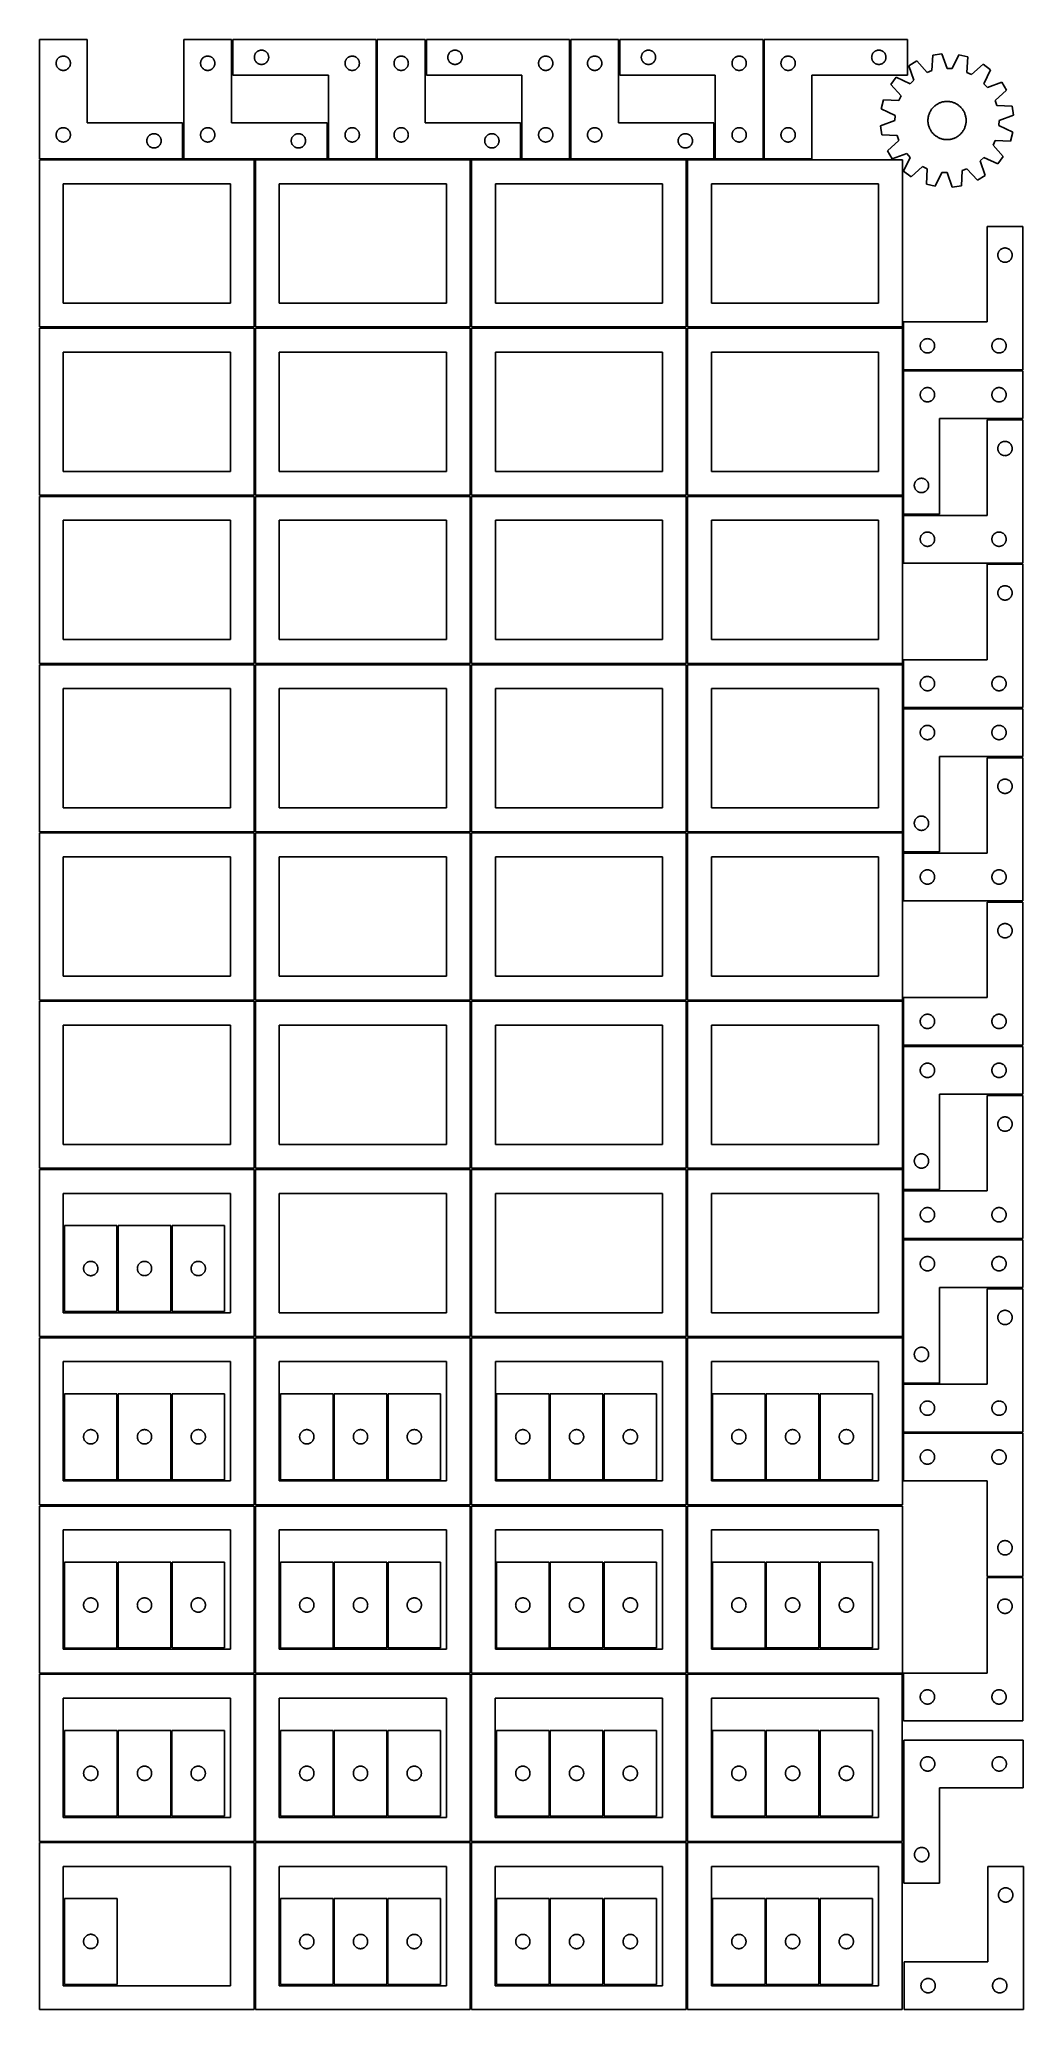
# Model space of a CAD drawing. Header units: millimetres. Extents: x 7 to 1243, y 7 to 2483.
import ezdxf

# ---------------------------------------------------------------- set-up
doc = ezdxf.new("R2010")
doc.units = ezdxf.units.MM
doc.layers.add('COMMON', color=5, linetype='CONTINUOUS', true_color=0x0000ff)
doc.layers.add('CUT', color=7, linetype='CONTINUOUS', true_color=0x000000)

msp = doc.modelspace()

# ---------------------------------------------------------------- linework, layer by layer
at = {"layer": 'COMMON'}
for p, q in [((277.270965, 428.020967), (277.270965, 218.041931)), ((548.770966, 428.020967), (548.770966, 218.020967)), ((820.270967, 428.020967), (820.270967, 218.020967)), ((104.827696, 357.573211), (104.827696, 249.573211)), ((172.327697, 357.573211), (172.327697, 249.573211)), ((376.348631, 357.573211), (376.348631, 249.573211)), ((443.848632, 357.573211), (443.848632, 249.573211)), ((647.869627, 357.573211), (647.869627, 249.573211)), ((715.369628, 357.573211), (715.369628, 249.573211)), ((6.520965, 217.29193), (276.520965, 217.29193)), ((277.270965, 216.520966), (277.270965, 6.54193)), ((278.020966, 217.270966), (548.020966, 217.270966)), ((548.770966, 216.520966), (548.770966, 6.520966)), ((549.520967, 217.270966), (819.520967, 217.270966)), ((820.270967, 216.520966), (820.270967, 6.520966)), ((821.020968, 217.270966), (1091.020968, 217.270966)), ((376.348631, 146.052246), (376.348631, 38.052246)), ((443.848632, 146.052246), (443.848632, 38.052246)), ((647.869627, 146.052246), (647.869627, 38.052246)), ((715.369628, 146.052246), (715.369628, 38.052246)), ((919.39047, 146.052246), (919.39047, 38.052246)), ((986.890471, 146.052246), (986.890471, 38.052246))]:
    msp.add_line(p, q, dxfattribs=at)
at = {"layer": 'CUT'}
for p, q in [((66.520965, 2483.251496), (6.520965, 2483.251496)), ((6.520965, 2483.251496), (6.520965, 2333.251496)), ((66.520965, 2378.251496), (66.520965, 2483.251496)), ((248.041961, 2483.251496), (188.041961, 2483.251496)), ((188.041961, 2483.251496), (188.041961, 2333.251496)), ((248.041961, 2378.251496), (248.041961, 2483.251496)), ((429.680752, 2483.2515), (249.680752, 2483.2515)), ((249.680752, 2483.2515), (249.680752, 2438.2515)), ((429.680752, 2333.2515), (429.680752, 2483.2515)), ((491.20169, 2483.251496), (431.20169, 2483.251496)), ((431.20169, 2483.251496), (431.20169, 2333.251496)), ((491.20169, 2378.251496), (491.20169, 2483.251496)), ((672.840542, 2483.2515), (492.840542, 2483.2515)), ((492.840542, 2483.2515), (492.840542, 2438.2515)), ((672.840542, 2333.2515), (672.840542, 2483.2515)), ((734.36151, 2483.251496), (674.36151, 2483.251496)), ((674.36151, 2483.251496), (674.36151, 2333.251496)), ((734.36151, 2378.251496), (734.36151, 2483.251496)), ((916.000301, 2483.2515), (736.000301, 2483.2515)), ((736.000301, 2483.2515), (736.000301, 2438.2515)), ((916.000301, 2333.2515), (916.000301, 2483.2515)), ((917.521299, 2483.251496), (1097.521299, 2483.251496)), ((917.521299, 2333.251496), (917.521299, 2483.251496)), ((1097.521299, 2483.251496), (1097.521299, 2438.251496)), ((27.520965, 2453.251496), (27.540234, 2453.840124)), ((27.540234, 2452.662868), (27.520965, 2453.251496)), ((27.540234, 2453.840124), (27.597961, 2454.426232)), ((27.597961, 2452.07676), (27.540234, 2452.662868)), ((27.597961, 2454.426232), (27.693897, 2455.007309)), ((27.693897, 2451.495683), (27.597961, 2452.07676)), ((27.693897, 2455.007309), (27.827632, 2455.580868)), ((27.827632, 2455.580868), (27.998593, 2456.144451)), ((27.998593, 2456.144451), (28.206049, 2456.695647)), ((28.206049, 2456.695647), (28.44911, 2457.232094)), ((28.44911, 2457.232094), (28.726736, 2457.751496)), ((28.726736, 2457.751496), (29.037738, 2458.251628)), ((29.037738, 2458.251628), (29.380785, 2458.730349)), ((29.380785, 2458.730349), (29.754406, 2459.185609)), ((29.754406, 2459.185609), (30.157004, 2459.615457)), ((30.157004, 2459.615457), (30.586852, 2460.018054)), ((30.586852, 2460.018054), (31.042112, 2460.391676)), ((31.042112, 2460.391676), (31.520833, 2460.734723)), ((31.520833, 2460.734723), (32.020965, 2461.045725)), ((32.020965, 2461.045725), (32.540366, 2461.323351)), ((32.540366, 2461.323351), (33.076814, 2461.566412)), ((33.076814, 2461.566412), (33.628009, 2461.773867)), ((33.628009, 2461.773867), (34.191593, 2461.944829)), ((34.191593, 2461.944829), (34.765152, 2462.078564)), ((34.765152, 2462.078564), (35.346229, 2462.1745)), ((35.346229, 2462.1745), (35.932336, 2462.232227)), ((35.932336, 2462.232227), (36.520965, 2462.251496)), ((36.520965, 2462.251496), (37.109593, 2462.232227)), ((37.109593, 2462.232227), (37.6957, 2462.1745)), ((37.6957, 2462.1745), (38.276778, 2462.078564)), ((38.276778, 2462.078564), (38.850336, 2461.944829)), ((38.850336, 2461.944829), (39.41392, 2461.773867)), ((39.41392, 2461.773867), (39.965116, 2461.566412)), ((39.965116, 2461.566412), (40.501563, 2461.323351)), ((40.501563, 2461.323351), (41.020965, 2461.045725)), ((41.020965, 2461.045725), (41.521097, 2460.734723)), ((41.521097, 2460.734723), (41.999817, 2460.391676)), ((41.999817, 2460.391676), (42.455077, 2460.018054)), ((42.455077, 2460.018054), (42.884926, 2459.615457)), ((42.884926, 2459.615457), (43.287523, 2459.185609)), ((43.287523, 2459.185609), (43.661145, 2458.730349)), ((43.661145, 2458.730349), (44.004191, 2458.251628)), ((44.004191, 2458.251628), (44.315193, 2457.751496)), ((44.315193, 2457.751496), (44.592819, 2457.232094)), ((44.592819, 2457.232094), (44.83588, 2456.695647)), ((44.83588, 2456.695647), (45.043336, 2456.144451)), ((45.043336, 2456.144451), (45.214297, 2455.580868)), ((45.214297, 2455.580868), (45.348032, 2455.007309)), ((45.348032, 2455.007309), (45.443968, 2454.426232)), ((45.443968, 2452.07676), (45.348032, 2451.495683)), ((45.443968, 2454.426232), (45.501695, 2453.840124)), ((45.501695, 2452.662868), (45.443968, 2452.07676)), ((45.501695, 2453.840124), (45.520965, 2453.251496)), ((45.520965, 2453.251496), (45.501695, 2452.662868)), ((209.041961, 2453.251496), (209.06123, 2453.840124)), ((209.06123, 2452.662868), (209.041961, 2453.251496)), ((209.06123, 2453.840124), (209.118957, 2454.426232)), ((209.118957, 2452.07676), (209.06123, 2452.662868)), ((209.118957, 2454.426232), (209.214893, 2455.007309)), ((209.214893, 2451.495683), (209.118957, 2452.07676)), ((209.214893, 2455.007309), (209.348628, 2455.580868)), ((209.348628, 2455.580868), (209.51959, 2456.144451)), ((209.51959, 2456.144451), (209.727045, 2456.695647)), ((209.727045, 2456.695647), (209.970106, 2457.232094)), ((209.970106, 2457.232094), (210.247732, 2457.751496)), ((210.247732, 2457.751496), (210.558734, 2458.251628)), ((210.558734, 2458.251628), (210.901781, 2458.730349)), ((210.901781, 2458.730349), (211.275402, 2459.185609)), ((211.275402, 2459.185609), (211.678, 2459.615457)), ((211.678, 2459.615457), (212.107848, 2460.018054)), ((212.107848, 2460.018054), (212.563108, 2460.391676)), ((212.563108, 2460.391676), (213.041829, 2460.734723)), ((213.041829, 2460.734723), (213.541961, 2461.045725)), ((213.541961, 2461.045725), (214.061363, 2461.323351)), ((214.061363, 2461.323351), (214.59781, 2461.566412)), ((214.59781, 2461.566412), (215.149006, 2461.773867)), ((215.149006, 2461.773867), (215.712589, 2461.944829)), ((215.712589, 2461.944829), (216.286148, 2462.078564)), ((216.286148, 2462.078564), (216.867225, 2462.1745)), ((216.867225, 2462.1745), (217.453333, 2462.232227)), ((217.453333, 2462.232227), (218.041961, 2462.251496)), ((218.041961, 2462.251496), (218.630589, 2462.232227)), ((218.630589, 2462.232227), (219.216696, 2462.1745)), ((219.216696, 2462.1745), (219.797774, 2462.078564)), ((219.797774, 2462.078564), (220.371332, 2461.944829)), ((220.371332, 2461.944829), (220.934916, 2461.773867)), ((220.934916, 2461.773867), (221.486112, 2461.566412)), ((221.486112, 2461.566412), (222.022559, 2461.323351)), ((222.022559, 2461.323351), (222.541961, 2461.045725)), ((222.541961, 2461.045725), (223.042093, 2460.734723)), ((223.042093, 2460.734723), (223.520814, 2460.391676)), ((223.520814, 2460.391676), (223.976073, 2460.018054)), ((223.976073, 2460.018054), (224.405922, 2459.615457)), ((224.405922, 2459.615457), (224.808519, 2459.185609)), ((224.808519, 2459.185609), (225.182141, 2458.730349)), ((225.182141, 2458.730349), (225.525187, 2458.251628)), ((225.525187, 2458.251628), (225.836189, 2457.751496)), ((225.836189, 2457.751496), (226.113815, 2457.232094)), ((226.113815, 2457.232094), (226.356877, 2456.695647)), ((226.356877, 2456.695647), (226.564332, 2456.144451)), ((226.564332, 2456.144451), (226.735293, 2455.580868)), ((226.735293, 2455.580868), (226.869028, 2455.007309)), ((226.869028, 2455.007309), (226.964964, 2454.426232)), ((226.964964, 2452.07676), (226.869028, 2451.495683)), ((226.964964, 2454.426232), (227.022691, 2453.840124)), ((227.022691, 2452.662868), (226.964964, 2452.07676)), ((227.022691, 2453.840124), (227.041961, 2453.251496)), ((227.041961, 2453.251496), (227.022691, 2452.662868)), ((276.680752, 2460.7515), (276.700021, 2461.340128)), ((276.700021, 2460.162872), (276.680752, 2460.7515)), ((276.700021, 2461.340128), (276.757748, 2461.926235)), ((276.757748, 2459.576764), (276.700021, 2460.162872)), ((276.757748, 2461.926235), (276.853684, 2462.507313)), ((276.853684, 2458.995687), (276.757748, 2459.576764)), ((276.853684, 2462.507313), (276.987419, 2463.080871)), ((276.987419, 2458.422128), (276.853684, 2458.995687)), ((276.987419, 2463.080871), (277.15838, 2463.644455)), ((277.15838, 2457.858545), (276.987419, 2458.422128)), ((277.15838, 2463.644455), (277.365836, 2464.195651)), ((277.365836, 2457.307349), (277.15838, 2457.858545)), ((277.365836, 2464.195651), (277.608897, 2464.732098)), ((277.608897, 2456.770902), (277.365836, 2457.307349)), ((277.608897, 2464.732098), (277.886523, 2465.2515)), ((277.886523, 2456.2515), (277.608897, 2456.770902)), ((277.886523, 2465.2515), (278.197525, 2465.751632)), ((278.197525, 2455.751368), (277.886523, 2456.2515)), ((278.197525, 2465.751632), (278.540572, 2466.230353)), ((278.540572, 2455.272647), (278.197525, 2455.751368)), ((278.540572, 2466.230353), (278.914193, 2466.685612)), ((278.914193, 2454.817387), (278.540572, 2455.272647)), ((278.914193, 2466.685612), (279.316791, 2467.115461)), ((279.316791, 2454.387539), (278.914193, 2454.817387)), ((279.316791, 2467.115461), (279.746639, 2467.518058)), ((279.746639, 2453.984941), (279.316791, 2454.387539)), ((279.746639, 2467.518058), (280.201899, 2467.89168)), ((280.201899, 2453.61132), (279.746639, 2453.984941)), ((280.201899, 2467.89168), (280.680619, 2468.234726)), ((280.680619, 2453.268273), (280.201899, 2453.61132)), ((280.680619, 2468.234726), (281.180752, 2468.545728)), ((281.180752, 2452.957271), (280.680619, 2453.268273)), ((281.180752, 2468.545728), (281.700153, 2468.823354)), ((281.700153, 2452.679645), (281.180752, 2452.957271)), ((281.700153, 2468.823354), (282.236601, 2469.066416)), ((282.236601, 2452.436584), (281.700153, 2452.679645)), ((282.236601, 2469.066416), (282.787796, 2469.273871)), ((282.787796, 2452.229129), (282.236601, 2452.436584)), ((282.787796, 2469.273871), (283.35138, 2469.444832)), ((283.35138, 2452.058167), (282.787796, 2452.229129)), ((283.35138, 2469.444832), (283.924939, 2469.578567)), ((283.924939, 2451.924432), (283.35138, 2452.058167)), ((283.924939, 2469.578567), (284.506016, 2469.674504)), ((284.506016, 2469.674504), (285.092123, 2469.73223)), ((285.092123, 2469.73223), (285.680752, 2469.7515)), ((285.680752, 2469.7515), (286.26938, 2469.73223)), ((286.26938, 2469.73223), (286.855487, 2469.674504)), ((286.855487, 2469.674504), (287.436564, 2469.578567)), ((287.436564, 2469.578567), (288.010123, 2469.444832)), ((288.010123, 2452.058167), (287.436564, 2451.924432)), ((288.010123, 2469.444832), (288.573707, 2469.273871)), ((288.573707, 2452.229129), (288.010123, 2452.058167)), ((288.573707, 2469.273871), (289.124902, 2469.066416)), ((289.124902, 2452.436584), (288.573707, 2452.229129)), ((289.124902, 2469.066416), (289.66135, 2468.823354)), ((289.66135, 2452.679645), (289.124902, 2452.436584)), ((289.66135, 2468.823354), (290.180752, 2468.545728)), ((290.180752, 2452.957271), (289.66135, 2452.679645)), ((290.180752, 2468.545728), (290.680884, 2468.234726)), ((290.680884, 2453.268273), (290.180752, 2452.957271)), ((290.680884, 2468.234726), (291.159604, 2467.89168)), ((291.159604, 2453.61132), (290.680884, 2453.268273)), ((291.159604, 2467.89168), (291.614864, 2467.518058)), ((291.614864, 2453.984941), (291.159604, 2453.61132)), ((291.614864, 2467.518058), (292.044713, 2467.115461)), ((292.044713, 2454.387539), (291.614864, 2453.984941)), ((292.044713, 2467.115461), (292.44731, 2466.685612)), ((292.44731, 2454.817387), (292.044713, 2454.387539)), ((292.44731, 2466.685612), (292.820932, 2466.230353)), ((292.820932, 2455.272647), (292.44731, 2454.817387)), ((292.820932, 2466.230353), (293.163978, 2465.751632)), ((293.163978, 2455.751368), (292.820932, 2455.272647)), ((293.163978, 2465.751632), (293.47498, 2465.2515)), ((293.47498, 2456.2515), (293.163978, 2455.751368)), ((293.47498, 2465.2515), (293.752606, 2464.732098)), ((293.752606, 2456.770902), (293.47498, 2456.2515)), ((293.752606, 2464.732098), (293.995667, 2464.195651)), ((293.995667, 2457.307349), (293.752606, 2456.770902)), ((293.995667, 2464.195651), (294.203123, 2463.644455)), ((294.203123, 2457.858545), (293.995667, 2457.307349)), ((294.203123, 2463.644455), (294.374084, 2463.080871)), ((294.374084, 2458.422128), (294.203123, 2457.858545)), ((294.374084, 2463.080871), (294.507819, 2462.507313)), ((294.507819, 2458.995687), (294.374084, 2458.422128)), ((294.507819, 2462.507313), (294.603755, 2461.926235)), ((294.603755, 2459.576764), (294.507819, 2458.995687)), ((294.603755, 2461.926235), (294.661482, 2461.340128)), ((294.661482, 2460.162872), (294.603755, 2459.576764)), ((294.661482, 2461.340128), (294.680752, 2460.7515)), ((294.680752, 2460.7515), (294.661482, 2460.162872)), ((390.680752, 2453.2515), (390.700021, 2453.840128)), ((390.700021, 2452.662872), (390.680752, 2453.2515)), ((390.700021, 2453.840128), (390.757748, 2454.426235)), ((390.757748, 2452.076764), (390.700021, 2452.662872)), ((390.757748, 2454.426235), (390.853684, 2455.007313)), ((390.853684, 2451.495687), (390.757748, 2452.076764)), ((390.853684, 2455.007313), (390.987419, 2455.580871)), ((390.987419, 2455.580871), (391.15838, 2456.144455)), ((391.15838, 2456.144455), (391.365836, 2456.695651)), ((391.365836, 2456.695651), (391.608897, 2457.232098)), ((391.608897, 2457.232098), (391.886523, 2457.7515)), ((391.886523, 2457.7515), (392.197525, 2458.251632)), ((392.197525, 2458.251632), (392.540572, 2458.730353)), ((392.540572, 2458.730353), (392.914193, 2459.185612)), ((392.914193, 2459.185612), (393.316791, 2459.615461)), ((393.316791, 2459.615461), (393.746639, 2460.018058)), ((393.746639, 2460.018058), (394.201899, 2460.39168)), ((394.201899, 2460.39168), (394.680619, 2460.734726)), ((394.680619, 2460.734726), (395.180752, 2461.045728)), ((395.180752, 2461.045728), (395.700153, 2461.323354)), ((395.700153, 2461.323354), (396.236601, 2461.566416)), ((396.236601, 2461.566416), (396.787796, 2461.773871)), ((396.787796, 2461.773871), (397.35138, 2461.944832)), ((397.35138, 2461.944832), (397.924939, 2462.078567)), ((397.924939, 2462.078567), (398.506016, 2462.174504)), ((398.506016, 2462.174504), (399.092123, 2462.23223)), ((399.092123, 2462.23223), (399.680752, 2462.2515)), ((399.680752, 2462.2515), (400.26938, 2462.23223)), ((400.26938, 2462.23223), (400.855487, 2462.174504)), ((400.855487, 2462.174504), (401.436564, 2462.078567)), ((401.436564, 2462.078567), (402.010123, 2461.944832)), ((402.010123, 2461.944832), (402.573707, 2461.773871)), ((402.573707, 2461.773871), (403.124902, 2461.566416)), ((403.124902, 2461.566416), (403.66135, 2461.323354)), ((403.66135, 2461.323354), (404.180752, 2461.045728)), ((404.180752, 2461.045728), (404.680884, 2460.734726)), ((404.680884, 2460.734726), (405.159604, 2460.39168)), ((405.159604, 2460.39168), (405.614864, 2460.018058)), ((405.614864, 2460.018058), (406.044713, 2459.615461)), ((406.044713, 2459.615461), (406.44731, 2459.185612)), ((406.44731, 2459.185612), (406.820932, 2458.730353)), ((406.820932, 2458.730353), (407.163978, 2458.251632)), ((407.163978, 2458.251632), (407.47498, 2457.7515)), ((407.47498, 2457.7515), (407.752606, 2457.232098)), ((407.752606, 2457.232098), (407.995667, 2456.695651)), ((407.995667, 2456.695651), (408.203123, 2456.144455)), ((408.203123, 2456.144455), (408.374084, 2455.580871)), ((408.374084, 2455.580871), (408.507819, 2455.007313)), ((408.507819, 2455.007313), (408.603755, 2454.426235)), ((408.603755, 2452.076764), (408.507819, 2451.495687)), ((408.603755, 2454.426235), (408.661482, 2453.840128)), ((408.661482, 2452.662872), (408.603755, 2452.076764)), ((408.661482, 2453.840128), (408.680752, 2453.2515)), ((408.680752, 2453.2515), (408.661482, 2452.662872)), ((452.20169, 2453.251496), (452.220959, 2453.840124)), ((452.220959, 2452.662868), (452.20169, 2453.251496)), ((452.220959, 2453.840124), (452.278686, 2454.426232)), ((452.278686, 2452.07676), (452.220959, 2452.662868)), ((452.278686, 2454.426232), (452.374622, 2455.007309)), ((452.374622, 2451.495683), (452.278686, 2452.07676)), ((452.374622, 2455.007309), (452.508357, 2455.580868)), ((452.508357, 2455.580868), (452.679319, 2456.144451)), ((452.679319, 2456.144451), (452.886774, 2456.695647)), ((452.886774, 2456.695647), (453.129835, 2457.232094)), ((453.129835, 2457.232094), (453.407461, 2457.751496)), ((453.407461, 2457.751496), (453.718463, 2458.251628)), ((453.718463, 2458.251628), (454.06151, 2458.730349)), ((454.06151, 2458.730349), (454.435131, 2459.185609)), ((454.435131, 2459.185609), (454.837729, 2459.615457)), ((454.837729, 2459.615457), (455.267577, 2460.018054)), ((455.267577, 2460.018054), (455.722837, 2460.391676)), ((455.722837, 2460.391676), (456.201558, 2460.734723)), ((456.201558, 2460.734723), (456.70169, 2461.045725)), ((456.70169, 2461.045725), (457.221092, 2461.323351)), ((457.221092, 2461.323351), (457.757539, 2461.566412)), ((457.757539, 2461.566412), (458.308735, 2461.773867)), ((458.308735, 2461.773867), (458.872318, 2461.944829)), ((458.872318, 2461.944829), (459.445877, 2462.078564)), ((459.445877, 2462.078564), (460.026954, 2462.1745)), ((460.026954, 2462.1745), (460.613062, 2462.232227)), ((460.613062, 2462.232227), (461.20169, 2462.251496)), ((461.20169, 2462.251496), (461.790318, 2462.232227)), ((461.790318, 2462.232227), (462.376425, 2462.1745)), ((462.376425, 2462.1745), (462.957503, 2462.078564)), ((462.957503, 2462.078564), (463.531061, 2461.944829)), ((463.531061, 2461.944829), (464.094645, 2461.773867)), ((464.094645, 2461.773867), (464.645841, 2461.566412)), ((464.645841, 2461.566412), (465.182288, 2461.323351)), ((465.182288, 2461.323351), (465.70169, 2461.045725)), ((465.70169, 2461.045725), (466.201822, 2460.734723)), ((466.201822, 2460.734723), (466.680543, 2460.391676)), ((466.680543, 2460.391676), (467.135802, 2460.018054)), ((467.135802, 2460.018054), (467.565651, 2459.615457)), ((467.565651, 2459.615457), (467.968248, 2459.185609)), ((467.968248, 2459.185609), (468.34187, 2458.730349)), ((468.34187, 2458.730349), (468.684916, 2458.251628)), ((468.684916, 2458.251628), (468.995918, 2457.751496)), ((468.995918, 2457.751496), (469.273544, 2457.232094)), ((469.273544, 2457.232094), (469.516606, 2456.695647)), ((469.516606, 2456.695647), (469.724061, 2456.144451)), ((469.724061, 2456.144451), (469.895022, 2455.580868)), ((469.895022, 2455.580868), (470.028757, 2455.007309)), ((470.028757, 2455.007309), (470.124693, 2454.426232)), ((470.124693, 2452.07676), (470.028757, 2451.495683)), ((470.124693, 2454.426232), (470.18242, 2453.840124)), ((470.18242, 2452.662868), (470.124693, 2452.07676)), ((470.18242, 2453.840124), (470.20169, 2453.251496)), ((470.20169, 2453.251496), (470.18242, 2452.662868)), ((519.840542, 2460.7515), (519.859811, 2461.340128)), ((519.859811, 2460.162872), (519.840542, 2460.7515)), ((519.859811, 2461.340128), (519.917538, 2461.926235)), ((519.917538, 2459.576764), (519.859811, 2460.162872)), ((519.917538, 2461.926235), (520.013474, 2462.507313)), ((520.013474, 2458.995687), (519.917538, 2459.576764)), ((520.013474, 2462.507313), (520.147209, 2463.080871)), ((520.147209, 2458.422128), (520.013474, 2458.995687)), ((520.147209, 2463.080871), (520.31817, 2463.644455)), ((520.31817, 2457.858545), (520.147209, 2458.422128)), ((520.31817, 2463.644455), (520.525626, 2464.195651)), ((520.525626, 2457.307349), (520.31817, 2457.858545)), ((520.525626, 2464.195651), (520.768687, 2464.732098)), ((520.768687, 2456.770902), (520.525626, 2457.307349)), ((520.768687, 2464.732098), (521.046313, 2465.2515)), ((521.046313, 2456.2515), (520.768687, 2456.770902)), ((521.046313, 2465.2515), (521.357315, 2465.751632)), ((521.357315, 2455.751368), (521.046313, 2456.2515)), ((521.357315, 2465.751632), (521.700362, 2466.230353)), ((521.700362, 2455.272647), (521.357315, 2455.751368)), ((521.700362, 2466.230353), (522.073983, 2466.685612)), ((522.073983, 2454.817387), (521.700362, 2455.272647)), ((522.073983, 2466.685612), (522.476581, 2467.115461)), ((522.476581, 2454.387539), (522.073983, 2454.817387)), ((522.476581, 2467.115461), (522.906429, 2467.518058)), ((522.906429, 2453.984941), (522.476581, 2454.387539)), ((522.906429, 2467.518058), (523.361689, 2467.89168)), ((523.361689, 2453.61132), (522.906429, 2453.984941)), ((523.361689, 2467.89168), (523.84041, 2468.234726)), ((523.84041, 2453.268273), (523.361689, 2453.61132)), ((523.84041, 2468.234726), (524.340542, 2468.545728)), ((524.340542, 2452.957271), (523.84041, 2453.268273)), ((524.340542, 2468.545728), (524.859943, 2468.823354)), ((524.859943, 2452.679645), (524.340542, 2452.957271)), ((524.859943, 2468.823354), (525.396391, 2469.066416)), ((525.396391, 2452.436584), (524.859943, 2452.679645)), ((525.396391, 2469.066416), (525.947586, 2469.273871)), ((525.947586, 2452.229129), (525.396391, 2452.436584)), ((525.947586, 2469.273871), (526.51117, 2469.444832)), ((526.51117, 2452.058167), (525.947586, 2452.229129)), ((526.51117, 2469.444832), (527.084729, 2469.578567)), ((527.084729, 2451.924432), (526.51117, 2452.058167)), ((527.084729, 2469.578567), (527.665806, 2469.674504)), ((527.665806, 2469.674504), (528.251913, 2469.73223)), ((528.251913, 2469.73223), (528.840542, 2469.7515)), ((528.840542, 2469.7515), (529.42917, 2469.73223)), ((529.42917, 2469.73223), (530.015277, 2469.674504)), ((530.015277, 2469.674504), (530.596355, 2469.578567)), ((530.596355, 2469.578567), (531.169913, 2469.444832)), ((531.169913, 2452.058167), (530.596355, 2451.924432)), ((531.169913, 2469.444832), (531.733497, 2469.273871)), ((531.733497, 2452.229129), (531.169913, 2452.058167)), ((531.733497, 2469.273871), (532.284693, 2469.066416)), ((532.284693, 2452.436584), (531.733497, 2452.229129)), ((532.284693, 2469.066416), (532.82114, 2468.823354)), ((532.82114, 2452.679645), (532.284693, 2452.436584)), ((532.82114, 2468.823354), (533.340542, 2468.545728)), ((533.340542, 2452.957271), (532.82114, 2452.679645)), ((533.340542, 2468.545728), (533.840674, 2468.234726)), ((533.840674, 2453.268273), (533.340542, 2452.957271)), ((533.840674, 2468.234726), (534.319394, 2467.89168)), ((534.319394, 2453.61132), (533.840674, 2453.268273)), ((534.319394, 2467.89168), (534.774654, 2467.518058)), ((534.774654, 2453.984941), (534.319394, 2453.61132)), ((534.774654, 2467.518058), (535.204503, 2467.115461)), ((535.204503, 2454.387539), (534.774654, 2453.984941)), ((535.204503, 2467.115461), (535.6071, 2466.685612)), ((535.6071, 2454.817387), (535.204503, 2454.387539)), ((535.6071, 2466.685612), (535.980722, 2466.230353)), ((535.980722, 2455.272647), (535.6071, 2454.817387)), ((535.980722, 2466.230353), (536.323768, 2465.751632)), ((536.323768, 2455.751368), (535.980722, 2455.272647)), ((536.323768, 2465.751632), (536.63477, 2465.2515)), ((536.63477, 2456.2515), (536.323768, 2455.751368)), ((536.63477, 2465.2515), (536.912396, 2464.732098)), ((536.912396, 2456.770902), (536.63477, 2456.2515)), ((536.912396, 2464.732098), (537.155457, 2464.195651)), ((537.155457, 2457.307349), (536.912396, 2456.770902)), ((537.155457, 2464.195651), (537.362913, 2463.644455)), ((537.362913, 2457.858545), (537.155457, 2457.307349)), ((537.362913, 2463.644455), (537.533874, 2463.080871)), ((537.533874, 2458.422128), (537.362913, 2457.858545)), ((537.533874, 2463.080871), (537.667609, 2462.507313)), ((537.667609, 2458.995687), (537.533874, 2458.422128)), ((537.667609, 2462.507313), (537.763545, 2461.926235)), ((537.763545, 2459.576764), (537.667609, 2458.995687)), ((537.763545, 2461.926235), (537.821272, 2461.340128)), ((537.821272, 2460.162872), (537.763545, 2459.576764)), ((537.821272, 2461.340128), (537.840542, 2460.7515)), ((537.840542, 2460.7515), (537.821272, 2460.162872)), ((633.840542, 2453.2515), (633.859811, 2453.840128)), ((633.859811, 2452.662872), (633.840542, 2453.2515)), ((633.859811, 2453.840128), (633.917538, 2454.426235)), ((633.917538, 2452.076764), (633.859811, 2452.662872)), ((633.917538, 2454.426235), (634.013474, 2455.007313)), ((634.013474, 2451.495687), (633.917538, 2452.076764)), ((634.013474, 2455.007313), (634.147209, 2455.580871)), ((634.147209, 2455.580871), (634.31817, 2456.144455)), ((634.31817, 2456.144455), (634.525626, 2456.695651)), ((634.525626, 2456.695651), (634.768687, 2457.232098)), ((634.768687, 2457.232098), (635.046313, 2457.7515)), ((635.046313, 2457.7515), (635.357315, 2458.251632)), ((635.357315, 2458.251632), (635.700362, 2458.730353)), ((635.700362, 2458.730353), (636.073983, 2459.185612)), ((636.073983, 2459.185612), (636.476581, 2459.615461)), ((636.476581, 2459.615461), (636.906429, 2460.018058)), ((636.906429, 2460.018058), (637.361689, 2460.39168)), ((637.361689, 2460.39168), (637.84041, 2460.734726)), ((637.84041, 2460.734726), (638.340542, 2461.045728)), ((638.340542, 2461.045728), (638.859943, 2461.323354)), ((638.859943, 2461.323354), (639.396391, 2461.566416)), ((639.396391, 2461.566416), (639.947586, 2461.773871)), ((639.947586, 2461.773871), (640.51117, 2461.944832)), ((640.51117, 2461.944832), (641.084729, 2462.078567)), ((641.084729, 2462.078567), (641.665806, 2462.174504)), ((641.665806, 2462.174504), (642.251913, 2462.23223)), ((642.251913, 2462.23223), (642.840542, 2462.2515)), ((642.840542, 2462.2515), (643.42917, 2462.23223)), ((643.42917, 2462.23223), (644.015277, 2462.174504)), ((644.015277, 2462.174504), (644.596355, 2462.078567)), ((644.596355, 2462.078567), (645.169913, 2461.944832)), ((645.169913, 2461.944832), (645.733497, 2461.773871)), ((645.733497, 2461.773871), (646.284693, 2461.566416)), ((646.284693, 2461.566416), (646.82114, 2461.323354)), ((646.82114, 2461.323354), (647.340542, 2461.045728)), ((647.340542, 2461.045728), (647.840674, 2460.734726)), ((647.840674, 2460.734726), (648.319394, 2460.39168)), ((648.319394, 2460.39168), (648.774654, 2460.018058)), ((648.774654, 2460.018058), (649.204503, 2459.615461)), ((649.204503, 2459.615461), (649.6071, 2459.185612)), ((649.6071, 2459.185612), (649.980722, 2458.730353)), ((649.980722, 2458.730353), (650.323768, 2458.251632)), ((650.323768, 2458.251632), (650.63477, 2457.7515)), ((650.63477, 2457.7515), (650.912396, 2457.232098)), ((650.912396, 2457.232098), (651.155457, 2456.695651)), ((651.155457, 2456.695651), (651.362913, 2456.144455)), ((651.362913, 2456.144455), (651.533874, 2455.580871)), ((651.533874, 2455.580871), (651.667609, 2455.007313)), ((651.667609, 2455.007313), (651.763545, 2454.426235)), ((651.763545, 2452.076764), (651.667609, 2451.495687)), ((651.763545, 2454.426235), (651.821272, 2453.840128)), ((651.821272, 2452.662872), (651.763545, 2452.076764)), ((651.821272, 2453.840128), (651.840542, 2453.2515)), ((651.840542, 2453.2515), (651.821272, 2452.662872)), ((695.36151, 2453.251496), (695.38078, 2453.840124)), ((695.38078, 2452.662868), (695.36151, 2453.251496)), ((695.38078, 2453.840124), (695.438507, 2454.426232)), ((695.438507, 2452.07676), (695.38078, 2452.662868)), ((695.438507, 2454.426232), (695.534443, 2455.007309)), ((695.534443, 2451.495683), (695.438507, 2452.07676)), ((695.534443, 2455.007309), (695.668178, 2455.580868)), ((695.668178, 2455.580868), (695.839139, 2456.144451)), ((695.839139, 2456.144451), (696.046594, 2456.695647)), ((696.046594, 2456.695647), (696.289656, 2457.232094)), ((696.289656, 2457.232094), (696.567282, 2457.751496)), ((696.567282, 2457.751496), (696.878284, 2458.251628)), ((696.878284, 2458.251628), (697.22133, 2458.730349)), ((697.22133, 2458.730349), (697.594952, 2459.185609)), ((697.594952, 2459.185609), (697.997549, 2459.615457)), ((697.997549, 2459.615457), (698.427398, 2460.018054)), ((698.427398, 2460.018054), (698.882657, 2460.391676)), ((698.882657, 2460.391676), (699.361378, 2460.734723)), ((699.361378, 2460.734723), (699.86151, 2461.045725)), ((699.86151, 2461.045725), (700.380912, 2461.323351)), ((700.380912, 2461.323351), (700.917359, 2461.566412)), ((700.917359, 2461.566412), (701.468555, 2461.773867)), ((701.468555, 2461.773867), (702.032139, 2461.944829)), ((702.032139, 2461.944829), (702.605697, 2462.078564)), ((702.605697, 2462.078564), (703.186775, 2462.1745)), ((703.186775, 2462.1745), (703.772882, 2462.232227)), ((703.772882, 2462.232227), (704.36151, 2462.251496)), ((704.36151, 2462.251496), (704.950138, 2462.232227)), ((704.950138, 2462.232227), (705.536246, 2462.1745)), ((705.536246, 2462.1745), (706.117323, 2462.078564)), ((706.117323, 2462.078564), (706.690882, 2461.944829)), ((706.690882, 2461.944829), (707.254465, 2461.773867)), ((707.254465, 2461.773867), (707.805661, 2461.566412)), ((707.805661, 2461.566412), (708.342109, 2461.323351)), ((708.342109, 2461.323351), (708.86151, 2461.045725)), ((708.86151, 2461.045725), (709.361642, 2460.734723)), ((709.361642, 2460.734723), (709.840363, 2460.391676)), ((709.840363, 2460.391676), (710.295623, 2460.018054)), ((710.295623, 2460.018054), (710.725471, 2459.615457)), ((710.725471, 2459.615457), (711.128069, 2459.185609)), ((711.128069, 2459.185609), (711.50169, 2458.730349)), ((711.50169, 2458.730349), (711.844737, 2458.251628)), ((711.844737, 2458.251628), (712.155739, 2457.751496)), ((712.155739, 2457.751496), (712.433365, 2457.232094)), ((712.433365, 2457.232094), (712.676426, 2456.695647)), ((712.676426, 2456.695647), (712.883881, 2456.144451)), ((712.883881, 2456.144451), (713.054843, 2455.580868)), ((713.054843, 2455.580868), (713.188578, 2455.007309)), ((713.188578, 2455.007309), (713.284514, 2454.426232)), ((713.284514, 2452.07676), (713.188578, 2451.495683)), ((713.284514, 2454.426232), (713.342241, 2453.840124)), ((713.342241, 2452.662868), (713.284514, 2452.07676)), ((713.342241, 2453.840124), (713.36151, 2453.251496)), ((713.36151, 2453.251496), (713.342241, 2452.662868)), ((763.000301, 2460.7515), (763.019571, 2461.340128)), ((763.019571, 2460.162872), (763.000301, 2460.7515)), ((763.019571, 2461.340128), (763.077297, 2461.926235)), ((763.077297, 2459.576764), (763.019571, 2460.162872)), ((763.077297, 2461.926235), (763.173234, 2462.507313)), ((763.173234, 2458.995687), (763.077297, 2459.576764)), ((763.173234, 2462.507313), (763.306969, 2463.080871)), ((763.306969, 2458.422128), (763.173234, 2458.995687)), ((763.306969, 2463.080871), (763.47793, 2463.644455)), ((763.47793, 2457.858545), (763.306969, 2458.422128)), ((763.47793, 2463.644455), (763.685385, 2464.195651)), ((763.685385, 2457.307349), (763.47793, 2457.858545)), ((763.685385, 2464.195651), (763.928446, 2464.732098)), ((763.928446, 2456.770902), (763.685385, 2457.307349)), ((763.928446, 2464.732098), (764.206073, 2465.2515)), ((764.206073, 2456.2515), (763.928446, 2456.770902)), ((764.206073, 2465.2515), (764.517075, 2465.751632)), ((764.517075, 2455.751368), (764.206073, 2456.2515)), ((764.517075, 2465.751632), (764.860121, 2466.230353)), ((764.860121, 2455.272647), (764.517075, 2455.751368)), ((764.860121, 2466.230353), (765.233743, 2466.685612)), ((765.233743, 2454.817387), (764.860121, 2455.272647)), ((765.233743, 2466.685612), (765.63634, 2467.115461)), ((765.63634, 2454.387539), (765.233743, 2454.817387)), ((765.63634, 2467.115461), (766.066189, 2467.518058)), ((766.066189, 2453.984941), (765.63634, 2454.387539)), ((766.066189, 2467.518058), (766.521448, 2467.89168)), ((766.521448, 2453.61132), (766.066189, 2453.984941)), ((766.521448, 2467.89168), (767.000169, 2468.234726)), ((767.000169, 2453.268273), (766.521448, 2453.61132)), ((767.000169, 2468.234726), (767.500301, 2468.545728)), ((767.500301, 2452.957271), (767.000169, 2453.268273)), ((767.500301, 2468.545728), (768.019703, 2468.823354)), ((768.019703, 2452.679645), (767.500301, 2452.957271)), ((768.019703, 2468.823354), (768.55615, 2469.066416)), ((768.55615, 2452.436584), (768.019703, 2452.679645)), ((768.55615, 2469.066416), (769.107346, 2469.273871)), ((769.107346, 2452.229129), (768.55615, 2452.436584)), ((769.107346, 2469.273871), (769.67093, 2469.444832)), ((769.67093, 2452.058167), (769.107346, 2452.229129)), ((769.67093, 2469.444832), (770.244488, 2469.578567)), ((770.244488, 2451.924432), (769.67093, 2452.058167)), ((770.244488, 2469.578567), (770.825565, 2469.674504)), ((770.825565, 2469.674504), (771.411673, 2469.73223)), ((771.411673, 2469.73223), (772.000301, 2469.7515)), ((772.000301, 2469.7515), (772.588929, 2469.73223)), ((772.588929, 2469.73223), (773.175037, 2469.674504)), ((773.175037, 2469.674504), (773.756114, 2469.578567)), ((773.756114, 2469.578567), (774.329673, 2469.444832)), ((774.329673, 2452.058167), (773.756114, 2451.924432)), ((774.329673, 2469.444832), (774.893256, 2469.273871)), ((774.893256, 2452.229129), (774.329673, 2452.058167)), ((774.893256, 2469.273871), (775.444452, 2469.066416)), ((775.444452, 2452.436584), (774.893256, 2452.229129)), ((775.444452, 2469.066416), (775.980899, 2468.823354)), ((775.980899, 2452.679645), (775.444452, 2452.436584)), ((775.980899, 2468.823354), (776.500301, 2468.545728)), ((776.500301, 2452.957271), (775.980899, 2452.679645)), ((776.500301, 2468.545728), (777.000433, 2468.234726)), ((777.000433, 2453.268273), (776.500301, 2452.957271)), ((777.000433, 2468.234726), (777.479154, 2467.89168)), ((777.479154, 2453.61132), (777.000433, 2453.268273)), ((777.479154, 2467.89168), (777.934413, 2467.518058)), ((777.934413, 2453.984941), (777.479154, 2453.61132)), ((777.934413, 2467.518058), (778.364262, 2467.115461)), ((778.364262, 2454.387539), (777.934413, 2453.984941)), ((778.364262, 2467.115461), (778.766859, 2466.685612)), ((778.766859, 2454.817387), (778.364262, 2454.387539)), ((778.766859, 2466.685612), (779.140481, 2466.230353)), ((779.140481, 2455.272647), (778.766859, 2454.817387)), ((779.140481, 2466.230353), (779.483528, 2465.751632)), ((779.483528, 2455.751368), (779.140481, 2455.272647)), ((779.483528, 2465.751632), (779.79453, 2465.2515)), ((779.79453, 2456.2515), (779.483528, 2455.751368)), ((779.79453, 2465.2515), (780.072156, 2464.732098)), ((780.072156, 2456.770902), (779.79453, 2456.2515)), ((780.072156, 2464.732098), (780.315217, 2464.195651)), ((780.315217, 2457.307349), (780.072156, 2456.770902)), ((780.315217, 2464.195651), (780.522672, 2463.644455)), ((780.522672, 2457.858545), (780.315217, 2457.307349)), ((780.522672, 2463.644455), (780.693634, 2463.080871)), ((780.693634, 2458.422128), (780.522672, 2457.858545)), ((780.693634, 2463.080871), (780.827369, 2462.507313)), ((780.827369, 2458.995687), (780.693634, 2458.422128)), ((780.827369, 2462.507313), (780.923305, 2461.926235)), ((780.923305, 2459.576764), (780.827369, 2458.995687)), ((780.923305, 2461.926235), (780.981031, 2461.340128)), ((780.981031, 2460.162872), (780.923305, 2459.576764)), ((780.981031, 2461.340128), (781.000301, 2460.7515)), ((781.000301, 2460.7515), (780.981031, 2460.162872)), ((877.000301, 2453.2515), (877.019571, 2453.840128)), ((877.019571, 2452.662872), (877.000301, 2453.2515)), ((877.019571, 2453.840128), (877.077297, 2454.426235)), ((877.077297, 2452.076764), (877.019571, 2452.662872)), ((877.077297, 2454.426235), (877.173234, 2455.007313)), ((877.173234, 2451.495687), (877.077297, 2452.076764)), ((877.173234, 2455.007313), (877.306969, 2455.580871)), ((877.306969, 2455.580871), (877.47793, 2456.144455)), ((877.47793, 2456.144455), (877.685385, 2456.695651)), ((877.685385, 2456.695651), (877.928446, 2457.232098)), ((877.928446, 2457.232098), (878.206073, 2457.7515)), ((878.206073, 2457.7515), (878.517075, 2458.251632)), ((878.517075, 2458.251632), (878.860121, 2458.730353)), ((878.860121, 2458.730353), (879.233743, 2459.185612)), ((879.233743, 2459.185612), (879.63634, 2459.615461)), ((879.63634, 2459.615461), (880.066189, 2460.018058)), ((880.066189, 2460.018058), (880.521448, 2460.39168)), ((880.521448, 2460.39168), (881.000169, 2460.734726)), ((881.000169, 2460.734726), (881.500301, 2461.045728)), ((881.500301, 2461.045728), (882.019703, 2461.323354)), ((882.019703, 2461.323354), (882.55615, 2461.566416)), ((882.55615, 2461.566416), (883.107346, 2461.773871)), ((883.107346, 2461.773871), (883.67093, 2461.944832)), ((883.67093, 2461.944832), (884.244488, 2462.078567)), ((884.244488, 2462.078567), (884.825565, 2462.174504)), ((884.825565, 2462.174504), (885.411673, 2462.23223)), ((885.411673, 2462.23223), (886.000301, 2462.2515)), ((886.000301, 2462.2515), (886.588929, 2462.23223)), ((886.588929, 2462.23223), (887.175037, 2462.174504)), ((887.175037, 2462.174504), (887.756114, 2462.078567)), ((887.756114, 2462.078567), (888.329673, 2461.944832)), ((888.329673, 2461.944832), (888.893256, 2461.773871)), ((888.893256, 2461.773871), (889.444452, 2461.566416)), ((889.444452, 2461.566416), (889.980899, 2461.323354)), ((889.980899, 2461.323354), (890.500301, 2461.045728)), ((890.500301, 2461.045728), (891.000433, 2460.734726)), ((891.000433, 2460.734726), (891.479154, 2460.39168)), ((891.479154, 2460.39168), (891.934413, 2460.018058)), ((891.934413, 2460.018058), (892.364262, 2459.615461)), ((892.364262, 2459.615461), (892.766859, 2459.185612)), ((892.766859, 2459.185612), (893.140481, 2458.730353)), ((893.140481, 2458.730353), (893.483528, 2458.251632)), ((893.483528, 2458.251632), (893.79453, 2457.7515)), ((893.79453, 2457.7515), (894.072156, 2457.232098)), ((894.072156, 2457.232098), (894.315217, 2456.695651)), ((894.315217, 2456.695651), (894.522672, 2456.144455)), ((894.522672, 2456.144455), (894.693634, 2455.580871)), ((894.693634, 2455.580871), (894.827369, 2455.007313)), ((894.827369, 2455.007313), (894.923305, 2454.426235)), ((894.923305, 2452.076764), (894.827369, 2451.495687)), ((894.923305, 2454.426235), (894.981031, 2453.840128)), ((894.981031, 2452.662872), (894.923305, 2452.076764)), ((894.981031, 2453.840128), (895.000301, 2453.2515)), ((895.000301, 2453.2515), (894.981031, 2452.662872)), ((938.540569, 2453.840124), (938.521299, 2453.251496)), ((938.521299, 2453.251496), (938.540569, 2452.662868)), ((938.598295, 2454.426232), (938.540569, 2453.840124)), ((938.540569, 2452.662868), (938.598295, 2452.07676)), ((938.694231, 2455.007309), (938.598295, 2454.426232)), ((938.598295, 2452.07676), (938.694231, 2451.495683)), ((938.827967, 2455.580868), (938.694231, 2455.007309)), ((938.998928, 2456.144451), (938.827967, 2455.580868)), ((939.206383, 2456.695647), (938.998928, 2456.144451)), ((939.449444, 2457.232094), (939.206383, 2456.695647)), ((939.72707, 2457.751496), (939.449444, 2457.232094)), ((940.038072, 2458.251628), (939.72707, 2457.751496)), ((940.381119, 2458.730349), (940.038072, 2458.251628)), ((940.754741, 2459.185609), (940.381119, 2458.730349)), ((941.157338, 2459.615457), (940.754741, 2459.185609)), ((941.587187, 2460.018054), (941.157338, 2459.615457)), ((942.042446, 2460.391676), (941.587187, 2460.018054)), ((942.521167, 2460.734723), (942.042446, 2460.391676)), ((943.021299, 2461.045725), (942.521167, 2460.734723)), ((943.540701, 2461.323351), (943.021299, 2461.045725)), ((944.077148, 2461.566412), (943.540701, 2461.323351)), ((944.628344, 2461.773867), (944.077148, 2461.566412)), ((945.191928, 2461.944829), (944.628344, 2461.773867)), ((945.765486, 2462.078564), (945.191928, 2461.944829)), ((946.346563, 2462.1745), (945.765486, 2462.078564)), ((946.932671, 2462.232227), (946.346563, 2462.1745)), ((947.521299, 2462.251496), (946.932671, 2462.232227)), ((948.109927, 2462.232227), (947.521299, 2462.251496)), ((948.696035, 2462.1745), (948.109927, 2462.232227)), ((949.277112, 2462.078564), (948.696035, 2462.1745)), ((949.85067, 2461.944829), (949.277112, 2462.078564)), ((950.414254, 2461.773867), (949.85067, 2461.944829)), ((950.96545, 2461.566412), (950.414254, 2461.773867)), ((951.501897, 2461.323351), (950.96545, 2461.566412)), ((952.021299, 2461.045725), (951.501897, 2461.323351)), ((952.521431, 2460.734723), (952.021299, 2461.045725)), ((953.000152, 2460.391676), (952.521431, 2460.734723)), ((953.455411, 2460.018054), (953.000152, 2460.391676)), ((953.88526, 2459.615457), (953.455411, 2460.018054)), ((954.287857, 2459.185609), (953.88526, 2459.615457)), ((954.661479, 2458.730349), (954.287857, 2459.185609)), ((955.004526, 2458.251628), (954.661479, 2458.730349)), ((955.315528, 2457.751496), (955.004526, 2458.251628)), ((955.593154, 2457.232094), (955.315528, 2457.751496)), ((955.836215, 2456.695647), (955.593154, 2457.232094)), ((956.04367, 2456.144451), (955.836215, 2456.695647)), ((956.214631, 2455.580868), (956.04367, 2456.144451)), ((956.348367, 2455.007309), (956.214631, 2455.580868)), ((956.444303, 2454.426232), (956.348367, 2455.007309)), ((956.348367, 2451.495683), (956.444303, 2452.07676)), ((956.502029, 2453.840124), (956.444303, 2454.426232)), ((956.444303, 2452.07676), (956.502029, 2452.662868)), ((956.521299, 2453.251496), (956.502029, 2453.840124)), ((956.502029, 2452.662868), (956.521299, 2453.251496)), ((1052.540569, 2461.340124), (1052.521299, 2460.751496)), ((1052.521299, 2460.751496), (1052.540569, 2460.162868)), ((1052.598295, 2461.926232), (1052.540569, 2461.340124)), ((1052.540569, 2460.162868), (1052.598295, 2459.57676)), ((1052.694231, 2462.507309), (1052.598295, 2461.926232)), ((1052.598295, 2459.57676), (1052.694231, 2458.995683)), ((1052.827967, 2463.080868), (1052.694231, 2462.507309)), ((1052.694231, 2458.995683), (1052.827967, 2458.422125)), ((1052.998928, 2463.644451), (1052.827967, 2463.080868)), ((1052.827967, 2458.422125), (1052.998928, 2457.858541)), ((1053.206383, 2464.195647), (1052.998928, 2463.644451)), ((1052.998928, 2457.858541), (1053.206383, 2457.307345)), ((1053.449444, 2464.732094), (1053.206383, 2464.195647)), ((1053.206383, 2457.307345), (1053.449444, 2456.770898)), ((1053.72707, 2465.251496), (1053.449444, 2464.732094)), ((1053.449444, 2456.770898), (1053.72707, 2456.251496)), ((1054.038072, 2465.751628), (1053.72707, 2465.251496)), ((1053.72707, 2456.251496), (1054.038072, 2455.751364)), ((1054.381119, 2466.230349), (1054.038072, 2465.751628)), ((1054.038072, 2455.751364), (1054.381119, 2455.272643)), ((1054.754741, 2466.685609), (1054.381119, 2466.230349)), ((1054.381119, 2455.272643), (1054.754741, 2454.817384)), ((1055.157338, 2467.115457), (1054.754741, 2466.685609)), ((1054.754741, 2454.817384), (1055.157338, 2454.387535)), ((1055.587187, 2467.518054), (1055.157338, 2467.115457)), ((1055.157338, 2454.387535), (1055.587187, 2453.984938)), ((1056.042446, 2467.891676), (1055.587187, 2467.518054)), ((1055.587187, 2453.984938), (1056.042446, 2453.611316)), ((1056.521167, 2468.234723), (1056.042446, 2467.891676)), ((1056.042446, 2453.611316), (1056.521167, 2453.26827)), ((1057.021299, 2468.545725), (1056.521167, 2468.234723)), ((1056.521167, 2453.26827), (1057.021299, 2452.957268)), ((1057.540701, 2468.823351), (1057.021299, 2468.545725)), ((1057.021299, 2452.957268), (1057.540701, 2452.679642)), ((1058.077148, 2469.066412), (1057.540701, 2468.823351)), ((1057.540701, 2452.679642), (1058.077148, 2452.43658)), ((1058.628344, 2469.273867), (1058.077148, 2469.066412)), ((1058.077148, 2452.43658), (1058.628344, 2452.229125)), ((1059.191928, 2469.444829), (1058.628344, 2469.273867)), ((1058.628344, 2452.229125), (1059.191928, 2452.058164)), ((1059.765486, 2469.578564), (1059.191928, 2469.444829)), ((1059.191928, 2452.058164), (1059.765486, 2451.924429)), ((1060.346563, 2469.6745), (1059.765486, 2469.578564)), ((1060.932671, 2469.732227), (1060.346563, 2469.6745)), ((1061.521299, 2469.751496), (1060.932671, 2469.732227)), ((1062.109927, 2469.732227), (1061.521299, 2469.751496)), ((1062.696035, 2469.6745), (1062.109927, 2469.732227)), ((1063.277112, 2469.578564), (1062.696035, 2469.6745)), ((1063.85067, 2469.444829), (1063.277112, 2469.578564)), ((1063.277112, 2451.924429), (1063.85067, 2452.058164)), ((1064.414254, 2469.273867), (1063.85067, 2469.444829)), ((1063.85067, 2452.058164), (1064.414254, 2452.229125)), ((1064.96545, 2469.066412), (1064.414254, 2469.273867)), ((1064.414254, 2452.229125), (1064.96545, 2452.43658)), ((1065.501897, 2468.823351), (1064.96545, 2469.066412)), ((1064.96545, 2452.43658), (1065.501897, 2452.679642)), ((1066.021299, 2468.545725), (1065.501897, 2468.823351)), ((1065.501897, 2452.679642), (1066.021299, 2452.957268)), ((1066.521431, 2468.234723), (1066.021299, 2468.545725)), ((1066.021299, 2452.957268), (1066.521431, 2453.26827)), ((1067.000152, 2467.891676), (1066.521431, 2468.234723)), ((1066.521431, 2453.26827), (1067.000152, 2453.611316)), ((1067.455411, 2467.518054), (1067.000152, 2467.891676)), ((1067.000152, 2453.611316), (1067.455411, 2453.984938)), ((1067.88526, 2467.115457), (1067.455411, 2467.518054)), ((1067.455411, 2453.984938), (1067.88526, 2454.387535)), ((1068.287857, 2466.685609), (1067.88526, 2467.115457)), ((1067.88526, 2454.387535), (1068.287857, 2454.817384)), ((1068.661479, 2466.230349), (1068.287857, 2466.685609)), ((1068.287857, 2454.817384), (1068.661479, 2455.272643)), ((1069.004526, 2465.751628), (1068.661479, 2466.230349)), ((1068.661479, 2455.272643), (1069.004526, 2455.751364)), ((1069.315528, 2465.251496), (1069.004526, 2465.751628)), ((1069.004526, 2455.751364), (1069.315528, 2456.251496)), ((1069.593154, 2464.732094), (1069.315528, 2465.251496)), ((1069.315528, 2456.251496), (1069.593154, 2456.770898)), ((1069.836215, 2464.195647), (1069.593154, 2464.732094)), ((1069.593154, 2456.770898), (1069.836215, 2457.307345)), ((1070.04367, 2463.644451), (1069.836215, 2464.195647)), ((1069.836215, 2457.307345), (1070.04367, 2457.858541)), ((1070.214631, 2463.080868), (1070.04367, 2463.644451)), ((1070.04367, 2457.858541), (1070.214631, 2458.422125)), ((1070.348367, 2462.507309), (1070.214631, 2463.080868)), ((1070.214631, 2458.422125), (1070.348367, 2458.995683)), ((1070.444303, 2461.926232), (1070.348367, 2462.507309)), ((1070.348367, 2458.995683), (1070.444303, 2459.57676)), ((1070.502029, 2461.340124), (1070.444303, 2461.926232)), ((1070.444303, 2459.57676), (1070.502029, 2460.162868)), ((1070.521299, 2460.751496), (1070.502029, 2461.340124)), ((1070.502029, 2460.162868), (1070.521299, 2460.751496)), ((1109.122158, 2456.123365), (1099.227171, 2450.192537)), ((1122.183942, 2441.811405), (1109.122158, 2456.123365)), ((1129.25539, 2463.327153), (1128.237909, 2443.977549)), ((1140.666795, 2465.019876), (1129.25539, 2463.327153)), ((1147.25736, 2446.79882), (1140.666795, 2465.019876)), ((1162.024246, 2463.970653), (1153.679443, 2446.483324)), ((1173.214787, 2461.16757), (1162.024246, 2463.970653)), ((1172.330779, 2441.811409), (1173.214787, 2461.16757)), ((1192.544979, 2452.025072), (1178.143275, 2439.062304)), ((1201.810997, 2445.152926), (1192.544979, 2452.025072)), ((27.827632, 2450.922125), (27.693897, 2451.495683)), ((27.998593, 2450.358541), (27.827632, 2450.922125)), ((28.206049, 2449.807345), (27.998593, 2450.358541)), ((28.44911, 2449.270898), (28.206049, 2449.807345)), ((28.726736, 2448.751496), (28.44911, 2449.270898)), ((29.037738, 2448.251364), (28.726736, 2448.751496)), ((29.380785, 2447.772643), (29.037738, 2448.251364)), ((29.754406, 2447.317384), (29.380785, 2447.772643)), ((30.157004, 2446.887535), (29.754406, 2447.317384)), ((30.586852, 2446.484938), (30.157004, 2446.887535)), ((31.042112, 2446.111316), (30.586852, 2446.484938)), ((31.520833, 2445.76827), (31.042112, 2446.111316)), ((32.020965, 2445.457268), (31.520833, 2445.76827)), ((32.540366, 2445.179642), (32.020965, 2445.457268)), ((33.076814, 2444.93658), (32.540366, 2445.179642)), ((33.628009, 2444.729125), (33.076814, 2444.93658)), ((34.191593, 2444.558164), (33.628009, 2444.729125)), ((34.765152, 2444.424429), (34.191593, 2444.558164)), ((35.346229, 2444.328492), (34.765152, 2444.424429)), ((35.932336, 2444.270766), (35.346229, 2444.328492)), ((36.520965, 2444.251496), (35.932336, 2444.270766)), ((37.109593, 2444.270766), (36.520965, 2444.251496)), ((37.6957, 2444.328492), (37.109593, 2444.270766)), ((38.276778, 2444.424429), (37.6957, 2444.328492)), ((38.850336, 2444.558164), (38.276778, 2444.424429)), ((39.41392, 2444.729125), (38.850336, 2444.558164)), ((39.965116, 2444.93658), (39.41392, 2444.729125)), ((40.501563, 2445.179642), (39.965116, 2444.93658)), ((41.020965, 2445.457268), (40.501563, 2445.179642)), ((41.521097, 2445.76827), (41.020965, 2445.457268)), ((41.999817, 2446.111316), (41.521097, 2445.76827)), ((42.455077, 2446.484938), (41.999817, 2446.111316)), ((42.884926, 2446.887535), (42.455077, 2446.484938)), ((43.287523, 2447.317384), (42.884926, 2446.887535)), ((43.661145, 2447.772643), (43.287523, 2447.317384)), ((44.004191, 2448.251364), (43.661145, 2447.772643)), ((44.315193, 2448.751496), (44.004191, 2448.251364)), ((44.592819, 2449.270898), (44.315193, 2448.751496)), ((44.83588, 2449.807345), (44.592819, 2449.270898)), ((45.043336, 2450.358541), (44.83588, 2449.807345)), ((45.214297, 2450.922125), (45.043336, 2450.358541)), ((45.348032, 2451.495683), (45.214297, 2450.922125)), ((209.348628, 2450.922125), (209.214893, 2451.495683)), ((209.51959, 2450.358541), (209.348628, 2450.922125)), ((209.727045, 2449.807345), (209.51959, 2450.358541)), ((209.970106, 2449.270898), (209.727045, 2449.807345)), ((210.247732, 2448.751496), (209.970106, 2449.270898)), ((210.558734, 2448.251364), (210.247732, 2448.751496)), ((210.901781, 2447.772643), (210.558734, 2448.251364)), ((211.275402, 2447.317384), (210.901781, 2447.772643)), ((211.678, 2446.887535), (211.275402, 2447.317384)), ((212.107848, 2446.484938), (211.678, 2446.887535)), ((212.563108, 2446.111316), (212.107848, 2446.484938)), ((213.041829, 2445.76827), (212.563108, 2446.111316)), ((213.541961, 2445.457268), (213.041829, 2445.76827)), ((214.061363, 2445.179642), (213.541961, 2445.457268)), ((214.59781, 2444.93658), (214.061363, 2445.179642)), ((215.149006, 2444.729125), (214.59781, 2444.93658)), ((215.712589, 2444.558164), (215.149006, 2444.729125)), ((216.286148, 2444.424429), (215.712589, 2444.558164)), ((216.867225, 2444.328492), (216.286148, 2444.424429)), ((217.453333, 2444.270766), (216.867225, 2444.328492)), ((218.041961, 2444.251496), (217.453333, 2444.270766)), ((218.630589, 2444.270766), (218.041961, 2444.251496)), ((219.216696, 2444.328492), (218.630589, 2444.270766)), ((219.797774, 2444.424429), (219.216696, 2444.328492)), ((220.371332, 2444.558164), (219.797774, 2444.424429)), ((220.934916, 2444.729125), (220.371332, 2444.558164)), ((221.486112, 2444.93658), (220.934916, 2444.729125)), ((222.022559, 2445.179642), (221.486112, 2444.93658)), ((222.541961, 2445.457268), (222.022559, 2445.179642)), ((223.042093, 2445.76827), (222.541961, 2445.457268)), ((223.520814, 2446.111316), (223.042093, 2445.76827)), ((223.976073, 2446.484938), (223.520814, 2446.111316)), ((224.405922, 2446.887535), (223.976073, 2446.484938)), ((224.808519, 2447.317384), (224.405922, 2446.887535)), ((225.182141, 2447.772643), (224.808519, 2447.317384)), ((225.525187, 2448.251364), (225.182141, 2447.772643)), ((225.836189, 2448.751496), (225.525187, 2448.251364)), ((226.113815, 2449.270898), (225.836189, 2448.751496)), ((226.356877, 2449.807345), (226.113815, 2449.270898)), ((226.564332, 2450.358541), (226.356877, 2449.807345)), ((226.735293, 2450.922125), (226.564332, 2450.358541)), ((226.869028, 2451.495683), (226.735293, 2450.922125)), ((249.680752, 2438.2515), (369.680752, 2438.2515)), ((284.506016, 2451.828496), (283.924939, 2451.924432)), ((285.092123, 2451.770769), (284.506016, 2451.828496)), ((285.680752, 2451.7515), (285.092123, 2451.770769)), ((286.26938, 2451.770769), (285.680752, 2451.7515)), ((286.855487, 2451.828496), (286.26938, 2451.770769)), ((287.436564, 2451.924432), (286.855487, 2451.828496)), ((369.680752, 2438.2515), (369.680752, 2333.2515)), ((390.987419, 2450.922128), (390.853684, 2451.495687)), ((391.15838, 2450.358545), (390.987419, 2450.922128)), ((391.365836, 2449.807349), (391.15838, 2450.358545)), ((391.608897, 2449.270902), (391.365836, 2449.807349)), ((391.886523, 2448.7515), (391.608897, 2449.270902)), ((392.197525, 2448.251368), (391.886523, 2448.7515)), ((392.540572, 2447.772647), (392.197525, 2448.251368)), ((392.914193, 2447.317387), (392.540572, 2447.772647)), ((393.316791, 2446.887539), (392.914193, 2447.317387)), ((393.746639, 2446.484941), (393.316791, 2446.887539)), ((394.201899, 2446.11132), (393.746639, 2446.484941)), ((394.680619, 2445.768273), (394.201899, 2446.11132)), ((395.180752, 2445.457271), (394.680619, 2445.768273)), ((395.700153, 2445.179645), (395.180752, 2445.457271)), ((396.236601, 2444.936584), (395.700153, 2445.179645)), ((396.787796, 2444.729129), (396.236601, 2444.936584)), ((397.35138, 2444.558167), (396.787796, 2444.729129)), ((397.924939, 2444.424432), (397.35138, 2444.558167)), ((398.506016, 2444.328496), (397.924939, 2444.424432)), ((399.092123, 2444.270769), (398.506016, 2444.328496)), ((399.680752, 2444.2515), (399.092123, 2444.270769)), ((400.26938, 2444.270769), (399.680752, 2444.2515)), ((400.855487, 2444.328496), (400.26938, 2444.270769)), ((401.436564, 2444.424432), (400.855487, 2444.328496)), ((402.010123, 2444.558167), (401.436564, 2444.424432)), ((402.573707, 2444.729129), (402.010123, 2444.558167)), ((403.124902, 2444.936584), (402.573707, 2444.729129)), ((403.66135, 2445.179645), (403.124902, 2444.936584)), ((404.180752, 2445.457271), (403.66135, 2445.179645)), ((404.680884, 2445.768273), (404.180752, 2445.457271)), ((405.159604, 2446.11132), (404.680884, 2445.768273)), ((405.614864, 2446.484941), (405.159604, 2446.11132)), ((406.044713, 2446.887539), (405.614864, 2446.484941)), ((406.44731, 2447.317387), (406.044713, 2446.887539)), ((406.820932, 2447.772647), (406.44731, 2447.317387)), ((407.163978, 2448.251368), (406.820932, 2447.772647)), ((407.47498, 2448.7515), (407.163978, 2448.251368)), ((407.752606, 2449.270902), (407.47498, 2448.7515)), ((407.995667, 2449.807349), (407.752606, 2449.270902)), ((408.203123, 2450.358545), (407.995667, 2449.807349)), ((408.374084, 2450.922128), (408.203123, 2450.358545)), ((408.507819, 2451.495687), (408.374084, 2450.922128)), ((452.508357, 2450.922125), (452.374622, 2451.495683)), ((452.679319, 2450.358541), (452.508357, 2450.922125)), ((452.886774, 2449.807345), (452.679319, 2450.358541)), ((453.129835, 2449.270898), (452.886774, 2449.807345)), ((453.407461, 2448.751496), (453.129835, 2449.270898)), ((453.718463, 2448.251364), (453.407461, 2448.751496)), ((454.06151, 2447.772643), (453.718463, 2448.251364)), ((454.435131, 2447.317384), (454.06151, 2447.772643)), ((454.837729, 2446.887535), (454.435131, 2447.317384)), ((455.267577, 2446.484938), (454.837729, 2446.887535)), ((455.722837, 2446.111316), (455.267577, 2446.484938)), ((456.201558, 2445.76827), (455.722837, 2446.111316)), ((456.70169, 2445.457268), (456.201558, 2445.76827)), ((457.221092, 2445.179642), (456.70169, 2445.457268)), ((457.757539, 2444.93658), (457.221092, 2445.179642)), ((458.308735, 2444.729125), (457.757539, 2444.93658)), ((458.872318, 2444.558164), (458.308735, 2444.729125)), ((459.445877, 2444.424429), (458.872318, 2444.558164)), ((460.026954, 2444.328492), (459.445877, 2444.424429)), ((460.613062, 2444.270766), (460.026954, 2444.328492)), ((461.20169, 2444.251496), (460.613062, 2444.270766)), ((461.790318, 2444.270766), (461.20169, 2444.251496)), ((462.376425, 2444.328492), (461.790318, 2444.270766)), ((462.957503, 2444.424429), (462.376425, 2444.328492)), ((463.531061, 2444.558164), (462.957503, 2444.424429)), ((464.094645, 2444.729125), (463.531061, 2444.558164)), ((464.645841, 2444.93658), (464.094645, 2444.729125)), ((465.182288, 2445.179642), (464.645841, 2444.93658)), ((465.70169, 2445.457268), (465.182288, 2445.179642)), ((466.201822, 2445.76827), (465.70169, 2445.457268)), ((466.680543, 2446.111316), (466.201822, 2445.76827)), ((467.135802, 2446.484938), (466.680543, 2446.111316)), ((467.565651, 2446.887535), (467.135802, 2446.484938)), ((467.968248, 2447.317384), (467.565651, 2446.887535)), ((468.34187, 2447.772643), (467.968248, 2447.317384)), ((468.684916, 2448.251364), (468.34187, 2447.772643)), ((468.995918, 2448.751496), (468.684916, 2448.251364)), ((469.273544, 2449.270898), (468.995918, 2448.751496)), ((469.516606, 2449.807345), (469.273544, 2449.270898)), ((469.724061, 2450.358541), (469.516606, 2449.807345)), ((469.895022, 2450.922125), (469.724061, 2450.358541)), ((470.028757, 2451.495683), (469.895022, 2450.922125)), ((492.840542, 2438.2515), (612.840542, 2438.2515)), ((527.665806, 2451.828496), (527.084729, 2451.924432)), ((528.251913, 2451.770769), (527.665806, 2451.828496)), ((528.840542, 2451.7515), (528.251913, 2451.770769)), ((529.42917, 2451.770769), (528.840542, 2451.7515)), ((530.015277, 2451.828496), (529.42917, 2451.770769)), ((530.596355, 2451.924432), (530.015277, 2451.828496)), ((612.840542, 2438.2515), (612.840542, 2333.2515)), ((634.147209, 2450.922128), (634.013474, 2451.495687)), ((634.31817, 2450.358545), (634.147209, 2450.922128)), ((634.525626, 2449.807349), (634.31817, 2450.358545)), ((634.768687, 2449.270902), (634.525626, 2449.807349)), ((635.046313, 2448.7515), (634.768687, 2449.270902)), ((635.357315, 2448.251368), (635.046313, 2448.7515)), ((635.700362, 2447.772647), (635.357315, 2448.251368)), ((636.073983, 2447.317387), (635.700362, 2447.772647)), ((636.476581, 2446.887539), (636.073983, 2447.317387)), ((636.906429, 2446.484941), (636.476581, 2446.887539)), ((637.361689, 2446.11132), (636.906429, 2446.484941)), ((637.84041, 2445.768273), (637.361689, 2446.11132)), ((638.340542, 2445.457271), (637.84041, 2445.768273)), ((638.859943, 2445.179645), (638.340542, 2445.457271)), ((639.396391, 2444.936584), (638.859943, 2445.179645)), ((639.947586, 2444.729129), (639.396391, 2444.936584)), ((640.51117, 2444.558167), (639.947586, 2444.729129)), ((641.084729, 2444.424432), (640.51117, 2444.558167)), ((641.665806, 2444.328496), (641.084729, 2444.424432)), ((642.251913, 2444.270769), (641.665806, 2444.328496)), ((642.840542, 2444.2515), (642.251913, 2444.270769)), ((643.42917, 2444.270769), (642.840542, 2444.2515)), ((644.015277, 2444.328496), (643.42917, 2444.270769)), ((644.596355, 2444.424432), (644.015277, 2444.328496)), ((645.169913, 2444.558167), (644.596355, 2444.424432)), ((645.733497, 2444.729129), (645.169913, 2444.558167)), ((646.284693, 2444.936584), (645.733497, 2444.729129)), ((646.82114, 2445.179645), (646.284693, 2444.936584)), ((647.340542, 2445.457271), (646.82114, 2445.179645)), ((647.840674, 2445.768273), (647.340542, 2445.457271)), ((648.319394, 2446.11132), (647.840674, 2445.768273)), ((648.774654, 2446.484941), (648.319394, 2446.11132)), ((649.204503, 2446.887539), (648.774654, 2446.484941)), ((649.6071, 2447.317387), (649.204503, 2446.887539)), ((649.980722, 2447.772647), (649.6071, 2447.317387)), ((650.323768, 2448.251368), (649.980722, 2447.772647)), ((650.63477, 2448.7515), (650.323768, 2448.251368)), ((650.912396, 2449.270902), (650.63477, 2448.7515)), ((651.155457, 2449.807349), (650.912396, 2449.270902)), ((651.362913, 2450.358545), (651.155457, 2449.807349)), ((651.533874, 2450.922128), (651.362913, 2450.358545)), ((651.667609, 2451.495687), (651.533874, 2450.922128)), ((695.668178, 2450.922125), (695.534443, 2451.495683)), ((695.839139, 2450.358541), (695.668178, 2450.922125)), ((696.046594, 2449.807345), (695.839139, 2450.358541)), ((696.289656, 2449.270898), (696.046594, 2449.807345)), ((696.567282, 2448.751496), (696.289656, 2449.270898)), ((696.878284, 2448.251364), (696.567282, 2448.751496)), ((697.22133, 2447.772643), (696.878284, 2448.251364)), ((697.594952, 2447.317384), (697.22133, 2447.772643)), ((697.997549, 2446.887535), (697.594952, 2447.317384)), ((698.427398, 2446.484938), (697.997549, 2446.887535)), ((698.882657, 2446.111316), (698.427398, 2446.484938)), ((699.361378, 2445.76827), (698.882657, 2446.111316)), ((699.86151, 2445.457268), (699.361378, 2445.76827)), ((700.380912, 2445.179642), (699.86151, 2445.457268)), ((700.917359, 2444.93658), (700.380912, 2445.179642)), ((701.468555, 2444.729125), (700.917359, 2444.93658)), ((702.032139, 2444.558164), (701.468555, 2444.729125)), ((702.605697, 2444.424429), (702.032139, 2444.558164)), ((703.186775, 2444.328492), (702.605697, 2444.424429)), ((703.772882, 2444.270766), (703.186775, 2444.328492)), ((704.36151, 2444.251496), (703.772882, 2444.270766)), ((704.950138, 2444.270766), (704.36151, 2444.251496)), ((705.536246, 2444.328492), (704.950138, 2444.270766)), ((706.117323, 2444.424429), (705.536246, 2444.328492)), ((706.690882, 2444.558164), (706.117323, 2444.424429)), ((707.254465, 2444.729125), (706.690882, 2444.558164)), ((707.805661, 2444.93658), (707.254465, 2444.729125)), ((708.342109, 2445.179642), (707.805661, 2444.93658)), ((708.86151, 2445.457268), (708.342109, 2445.179642)), ((709.361642, 2445.76827), (708.86151, 2445.457268)), ((709.840363, 2446.111316), (709.361642, 2445.76827)), ((710.295623, 2446.484938), (709.840363, 2446.111316)), ((710.725471, 2446.887535), (710.295623, 2446.484938)), ((711.128069, 2447.317384), (710.725471, 2446.887535)), ((711.50169, 2447.772643), (711.128069, 2447.317384)), ((711.844737, 2448.251364), (711.50169, 2447.772643)), ((712.155739, 2448.751496), (711.844737, 2448.251364)), ((712.433365, 2449.270898), (712.155739, 2448.751496)), ((712.676426, 2449.807345), (712.433365, 2449.270898)), ((712.883881, 2450.358541), (712.676426, 2449.807345)), ((713.054843, 2450.922125), (712.883881, 2450.358541)), ((713.188578, 2451.495683), (713.054843, 2450.922125)), ((736.000301, 2438.2515), (856.000301, 2438.2515)), ((770.825565, 2451.828496), (770.244488, 2451.924432)), ((771.411673, 2451.770769), (770.825565, 2451.828496)), ((772.000301, 2451.7515), (771.411673, 2451.770769)), ((772.588929, 2451.770769), (772.000301, 2451.7515)), ((773.175037, 2451.828496), (772.588929, 2451.770769)), ((773.756114, 2451.924432), (773.175037, 2451.828496)), ((856.000301, 2438.2515), (856.000301, 2333.2515)), ((877.306969, 2450.922128), (877.173234, 2451.495687)), ((877.47793, 2450.358545), (877.306969, 2450.922128)), ((877.685385, 2449.807349), (877.47793, 2450.358545)), ((877.928446, 2449.270902), (877.685385, 2449.807349)), ((878.206073, 2448.7515), (877.928446, 2449.270902)), ((878.517075, 2448.251368), (878.206073, 2448.7515)), ((878.860121, 2447.772647), (878.517075, 2448.251368)), ((879.233743, 2447.317387), (878.860121, 2447.772647)), ((879.63634, 2446.887539), (879.233743, 2447.317387)), ((880.066189, 2446.484941), (879.63634, 2446.887539)), ((880.521448, 2446.11132), (880.066189, 2446.484941)), ((881.000169, 2445.768273), (880.521448, 2446.11132)), ((881.500301, 2445.457271), (881.000169, 2445.768273)), ((882.019703, 2445.179645), (881.500301, 2445.457271)), ((882.55615, 2444.936584), (882.019703, 2445.179645)), ((883.107346, 2444.729129), (882.55615, 2444.936584)), ((883.67093, 2444.558167), (883.107346, 2444.729129)), ((884.244488, 2444.424432), (883.67093, 2444.558167)), ((884.825565, 2444.328496), (884.244488, 2444.424432)), ((885.411673, 2444.270769), (884.825565, 2444.328496)), ((886.000301, 2444.2515), (885.411673, 2444.270769)), ((886.588929, 2444.270769), (886.000301, 2444.2515)), ((887.175037, 2444.328496), (886.588929, 2444.270769)), ((887.756114, 2444.424432), (887.175037, 2444.328496)), ((888.329673, 2444.558167), (887.756114, 2444.424432)), ((888.893256, 2444.729129), (888.329673, 2444.558167)), ((889.444452, 2444.936584), (888.893256, 2444.729129)), ((889.980899, 2445.179645), (889.444452, 2444.936584)), ((890.500301, 2445.457271), (889.980899, 2445.179645)), ((891.000433, 2445.768273), (890.500301, 2445.457271)), ((891.479154, 2446.11132), (891.000433, 2445.768273)), ((891.934413, 2446.484941), (891.479154, 2446.11132)), ((892.364262, 2446.887539), (891.934413, 2446.484941)), ((892.766859, 2447.317387), (892.364262, 2446.887539)), ((893.140481, 2447.772647), (892.766859, 2447.317387)), ((893.483528, 2448.251368), (893.140481, 2447.772647)), ((893.79453, 2448.7515), (893.483528, 2448.251368)), ((894.072156, 2449.270902), (893.79453, 2448.7515)), ((894.315217, 2449.807349), (894.072156, 2449.270902)), ((894.522672, 2450.358545), (894.315217, 2449.807349)), ((894.693634, 2450.922128), (894.522672, 2450.358545)), ((894.827369, 2451.495687), (894.693634, 2450.922128)), ((938.694231, 2451.495683), (938.827967, 2450.922125)), ((938.827967, 2450.922125), (938.998928, 2450.358541)), ((938.998928, 2450.358541), (939.206383, 2449.807345)), ((939.206383, 2449.807345), (939.449444, 2449.270898)), ((939.449444, 2449.270898), (939.72707, 2448.751496)), ((939.72707, 2448.751496), (940.038072, 2448.251364)), ((940.038072, 2448.251364), (940.381119, 2447.772643)), ((940.381119, 2447.772643), (940.754741, 2447.317384)), ((940.754741, 2447.317384), (941.157338, 2446.887535)), ((941.157338, 2446.887535), (941.587187, 2446.484938)), ((941.587187, 2446.484938), (942.042446, 2446.111316)), ((942.042446, 2446.111316), (942.521167, 2445.76827)), ((942.521167, 2445.76827), (943.021299, 2445.457268)), ((943.021299, 2445.457268), (943.540701, 2445.179642)), ((943.540701, 2445.179642), (944.077148, 2444.93658)), ((944.077148, 2444.93658), (944.628344, 2444.729125)), ((944.628344, 2444.729125), (945.191928, 2444.558164)), ((945.191928, 2444.558164), (945.765486, 2444.424429)), ((945.765486, 2444.424429), (946.346563, 2444.328492)), ((946.346563, 2444.328492), (946.932671, 2444.270766)), ((946.932671, 2444.270766), (947.521299, 2444.251496)), ((947.521299, 2444.251496), (948.109927, 2444.270766)), ((948.109927, 2444.270766), (948.696035, 2444.328492)), ((948.696035, 2444.328492), (949.277112, 2444.424429)), ((949.277112, 2444.424429), (949.85067, 2444.558164)), ((949.85067, 2444.558164), (950.414254, 2444.729125)), ((950.414254, 2444.729125), (950.96545, 2444.93658)), ((950.96545, 2444.93658), (951.501897, 2445.179642)), ((951.501897, 2445.179642), (952.021299, 2445.457268)), ((952.021299, 2445.457268), (952.521431, 2445.76827)), ((952.521431, 2445.76827), (953.000152, 2446.111316)), ((953.000152, 2446.111316), (953.455411, 2446.484938)), ((953.455411, 2446.484938), (953.88526, 2446.887535)), ((953.88526, 2446.887535), (954.287857, 2447.317384)), ((954.287857, 2447.317384), (954.661479, 2447.772643)), ((954.661479, 2447.772643), (955.004526, 2448.251364)), ((955.004526, 2448.251364), (955.315528, 2448.751496)), ((955.315528, 2448.751496), (955.593154, 2449.270898)), ((955.593154, 2449.270898), (955.836215, 2449.807345)), ((955.836215, 2449.807345), (956.04367, 2450.358541)), ((956.04367, 2450.358541), (956.214631, 2450.922125)), ((956.214631, 2450.922125), (956.348367, 2451.495683)), ((1097.521299, 2438.251496), (977.521299, 2438.251496)), ((977.521299, 2438.251496), (977.521299, 2333.251496)), ((1059.765486, 2451.924429), (1060.346563, 2451.828492)), ((1060.346563, 2451.828492), (1060.932671, 2451.770766)), ((1060.932671, 2451.770766), (1061.521299, 2451.751496)), ((1061.521299, 2451.751496), (1062.109927, 2451.770766)), ((1062.109927, 2451.770766), (1062.696035, 2451.828492)), ((1062.696035, 2451.828492), (1063.277112, 2451.924429)), ((1083.38326, 2435.832451), (1076.511114, 2426.566433)), ((1100.927726, 2427.608452), (1083.38326, 2435.832451)), ((1099.227171, 2450.192537), (1105.691914, 2431.926461)), ((1105.691914, 2431.926461), (1100.927726, 2427.608452)), ((1128.237909, 2443.977549), (1122.183942, 2441.811405)), ((1153.679443, 2446.483324), (1147.25736, 2446.79882)), ((1178.143275, 2439.062304), (1172.330779, 2441.811409)), ((1193.586998, 2427.60846), (1201.810997, 2445.152926)), ((1197.905007, 2422.844273), (1193.586998, 2427.60846)), ((1216.171083, 2429.309015), (1197.905007, 2422.844273)), ((1222.101911, 2419.414029), (1216.171083, 2429.309015)), ((1067.368616, 2407.236241), (1064.565533, 2396.0457)), ((1086.724777, 2406.352233), (1067.368616, 2407.236241)), ((1076.511114, 2426.566433), (1089.473882, 2412.164729)), ((1089.473882, 2412.164729), (1086.724777, 2406.352233)), ((1135.116308, 2401.981349), (1135.970838, 2402.459337)), ((1135.970838, 2402.459337), (1136.844154, 2402.902072)), ((1136.844154, 2402.902072), (1137.734802, 2403.308817)), ((1137.734802, 2403.308817), (1138.641299, 2403.678896)), ((1138.641299, 2403.678896), (1139.562137, 2404.011692)), ((1139.562137, 2404.011692), (1140.495783, 2404.306651)), ((1140.495783, 2404.306651), (1141.440682, 2404.563283)), ((1141.440682, 2404.563283), (1142.395263, 2404.78116)), ((1142.395263, 2404.78116), (1143.357937, 2404.959919)), ((1143.357937, 2404.959919), (1144.3271, 2405.099264)), ((1144.3271, 2405.099264), (1145.301141, 2405.198962)), ((1145.301141, 2405.198962), (1146.278438, 2405.258847)), ((1146.278438, 2405.258847), (1147.257364, 2405.27882)), ((1147.257364, 2405.27882), (1148.23629, 2405.258847)), ((1148.23629, 2405.258847), (1149.213587, 2405.198962)), ((1149.213587, 2405.198962), (1150.187628, 2405.099264)), ((1150.187628, 2405.099264), (1151.156791, 2404.95992)), ((1151.156791, 2404.95992), (1152.119465, 2404.78116)), ((1152.119465, 2404.78116), (1153.074046, 2404.563284)), ((1153.074046, 2404.563284), (1154.018945, 2404.306652)), ((1154.018945, 2404.306652), (1154.952591, 2404.011693)), ((1154.952591, 2404.011693), (1155.873429, 2403.678897)), ((1155.873429, 2403.678897), (1156.779926, 2403.308819)), ((1156.779926, 2403.308819), (1157.670574, 2402.902074)), ((1157.670574, 2402.902074), (1158.54389, 2402.459339)), ((1158.54389, 2402.459339), (1159.398421, 2401.981351)), ((1207.789951, 2406.352244), (1222.101911, 2419.414029)), ((1209.956095, 2400.298278), (1207.789951, 2406.352244)), ((186.520965, 2378.251496), (66.520965, 2378.251496)), ((186.520965, 2333.251496), (186.520965, 2378.251496)), ((368.041961, 2378.251496), (248.041961, 2378.251496)), ((368.041961, 2333.251496), (368.041961, 2378.251496)), ((611.20169, 2378.251496), (491.20169, 2378.251496)), ((611.20169, 2333.251496), (611.20169, 2378.251496)), ((854.36151, 2378.251496), (734.36151, 2378.251496)), ((854.36151, 2333.251496), (854.36151, 2378.251496)), ((1081.737366, 2381.278814), (1063.516311, 2374.688249)), ((1064.565533, 2396.0457), (1082.052862, 2387.700897)), ((1082.052862, 2387.700897), (1081.737366, 2381.278814)), ((1123.26236, 2381.768383), (1123.302297, 2382.746698)), ((1123.26236, 2380.789253), (1123.26236, 2381.768383)), ((1123.302297, 2379.810938), (1123.26236, 2380.789253)), ((1123.302297, 2382.746698), (1123.382105, 2383.72257)), ((1123.382106, 2378.835066), (1123.302297, 2379.810938)), ((1123.382105, 2383.72257), (1123.501651, 2384.694374)), ((1123.501652, 2377.863262), (1123.382106, 2378.835066)), ((1123.501651, 2384.694374), (1123.660736, 2385.660494)), ((1123.660737, 2376.897142), (1123.501652, 2377.863262)), ((1123.660736, 2385.660494), (1123.859096, 2386.619321)), ((1123.859096, 2386.619321), (1124.096399, 2387.569259)), ((1124.096399, 2387.569259), (1124.372252, 2388.508727)), ((1124.372252, 2388.508727), (1124.686195, 2389.436161)), ((1124.686195, 2389.436161), (1125.037705, 2390.350019)), ((1125.037705, 2390.350019), (1125.426197, 2391.248779)), ((1125.426197, 2391.248779), (1125.851026, 2392.130944)), ((1125.851026, 2392.130944), (1126.311483, 2392.995047)), ((1126.311483, 2392.995047), (1126.806802, 2393.83965)), ((1126.806802, 2393.83965), (1127.33616, 2394.663346)), ((1127.33616, 2394.663346), (1127.898674, 2395.464766)), ((1127.898674, 2395.464766), (1128.493409, 2396.242574)), ((1128.493409, 2396.242574), (1129.119375, 2396.995476)), ((1129.119375, 2396.995476), (1129.77553, 2397.72222)), ((1129.77553, 2397.72222), (1130.460781, 2398.421595)), ((1130.460781, 2398.421595), (1131.173989, 2399.092438)), ((1131.173989, 2399.092438), (1131.913966, 2399.733631)), ((1131.913966, 2399.733631), (1132.67948, 2400.344109)), ((1132.67948, 2400.344109), (1133.469258, 2400.922854)), ((1133.469258, 2400.922854), (1134.281985, 2401.468904)), ((1134.281985, 2401.468904), (1135.116308, 2401.981349)), ((1159.398421, 2401.981351), (1160.232744, 2401.468906)), ((1160.232744, 2401.468906), (1161.045471, 2400.922857)), ((1161.045471, 2400.922857), (1161.835249, 2400.344111)), ((1161.835249, 2400.344111), (1162.600763, 2399.733634)), ((1162.600763, 2399.733634), (1163.34074, 2399.09244)), ((1163.34074, 2399.09244), (1164.053948, 2398.421598)), ((1164.053948, 2398.421598), (1164.7392, 2397.722223)), ((1164.7392, 2397.722223), (1165.395354, 2396.995479)), ((1165.395354, 2396.995479), (1166.02132, 2396.242577)), ((1166.02132, 2396.242577), (1166.616055, 2395.464769)), ((1166.616055, 2395.464769), (1167.17857, 2394.66335)), ((1167.17857, 2394.66335), (1167.707928, 2393.839654)), ((1167.707928, 2393.839654), (1168.203247, 2392.995051)), ((1168.203247, 2392.995051), (1168.663705, 2392.130948)), ((1168.663705, 2392.130948), (1169.088533, 2391.248782)), ((1169.088533, 2391.248782), (1169.477026, 2390.350023)), ((1169.477026, 2390.350023), (1169.828536, 2389.436165)), ((1169.828536, 2389.436165), (1170.142479, 2388.508731)), ((1170.142479, 2388.508731), (1170.418332, 2387.569263)), ((1170.418332, 2387.569263), (1170.655636, 2386.619325)), ((1170.655636, 2386.619325), (1170.853995, 2385.660498)), ((1170.853995, 2385.660498), (1171.01308, 2384.694378)), ((1171.013081, 2377.863266), (1170.853996, 2376.897147)), ((1171.01308, 2384.694378), (1171.132627, 2383.722574)), ((1171.132627, 2378.835071), (1171.013081, 2377.863266)), ((1171.132627, 2383.722574), (1171.212435, 2382.746702)), ((1171.212435, 2379.810942), (1171.132627, 2378.835071)), ((1171.212435, 2382.746702), (1171.252372, 2381.768387)), ((1171.252372, 2380.789257), (1171.212435, 2379.810942)), ((1171.252372, 2381.768387), (1171.252372, 2380.789257)), ((1229.305699, 2399.280796), (1209.956095, 2400.298278)), ((1212.46187, 2374.856743), (1212.777366, 2381.278826)), ((1212.777366, 2381.278826), (1230.998422, 2387.869392)), ((1230.998422, 2387.869392), (1229.305699, 2399.280796)), ((27.520965, 2363.251496), (27.540234, 2363.840124)), ((27.540234, 2362.662868), (27.520965, 2363.251496)), ((27.540234, 2363.840124), (27.597961, 2364.426232)), ((27.597961, 2362.07676), (27.540234, 2362.662868)), ((27.597961, 2364.426232), (27.693897, 2365.007309)), ((27.693897, 2361.495683), (27.597961, 2362.07676)), ((27.693897, 2365.007309), (27.827632, 2365.580868)), ((27.827632, 2360.922125), (27.693897, 2361.495683)), ((27.827632, 2365.580868), (27.998593, 2366.144451)), ((27.998593, 2360.358541), (27.827632, 2360.922125)), ((27.998593, 2366.144451), (28.206049, 2366.695647)), ((28.206049, 2359.807345), (27.998593, 2360.358541)), ((28.206049, 2366.695647), (28.44911, 2367.232094)), ((28.44911, 2359.270898), (28.206049, 2359.807345)), ((28.44911, 2367.232094), (28.726736, 2367.751496)), ((28.726736, 2358.751496), (28.44911, 2359.270898)), ((28.726736, 2367.751496), (29.037738, 2368.251628)), ((29.037738, 2358.251364), (28.726736, 2358.751496)), ((29.037738, 2368.251628), (29.380785, 2368.730349)), ((29.380785, 2357.772643), (29.037738, 2358.251364)), ((29.380785, 2368.730349), (29.754406, 2369.185609)), ((29.754406, 2357.317384), (29.380785, 2357.772643)), ((29.754406, 2369.185609), (30.157004, 2369.615457)), ((30.157004, 2356.887535), (29.754406, 2357.317384)), ((30.157004, 2369.615457), (30.586852, 2370.018054)), ((30.586852, 2356.484938), (30.157004, 2356.887535)), ((30.586852, 2370.018054), (31.042112, 2370.391676)), ((31.042112, 2356.111316), (30.586852, 2356.484938)), ((31.042112, 2370.391676), (31.520833, 2370.734723)), ((31.520833, 2355.76827), (31.042112, 2356.111316)), ((31.520833, 2370.734723), (32.020965, 2371.045725)), ((32.020965, 2355.457268), (31.520833, 2355.76827)), ((32.020965, 2371.045725), (32.540366, 2371.323351)), ((32.540366, 2355.179642), (32.020965, 2355.457268)), ((32.540366, 2371.323351), (33.076814, 2371.566412)), ((33.076814, 2354.93658), (32.540366, 2355.179642)), ((33.076814, 2371.566412), (33.628009, 2371.773867)), ((33.628009, 2354.729125), (33.076814, 2354.93658)), ((33.628009, 2371.773867), (34.191593, 2371.944829)), ((34.191593, 2354.558164), (33.628009, 2354.729125)), ((34.191593, 2371.944829), (34.765152, 2372.078564)), ((34.765152, 2354.424429), (34.191593, 2354.558164)), ((34.765152, 2372.078564), (35.346229, 2372.1745)), ((35.346229, 2354.328492), (34.765152, 2354.424429)), ((35.346229, 2372.1745), (35.932336, 2372.232227)), ((35.932336, 2354.270766), (35.346229, 2354.328492)), ((35.932336, 2372.232227), (36.520965, 2372.251496)), ((36.520965, 2354.251496), (35.932336, 2354.270766)), ((36.520965, 2372.251496), (37.109593, 2372.232227)), ((37.109593, 2354.270766), (36.520965, 2354.251496)), ((37.109593, 2372.232227), (37.6957, 2372.1745)), ((37.6957, 2354.328492), (37.109593, 2354.270766)), ((37.6957, 2372.1745), (38.276778, 2372.078564)), ((38.276778, 2354.424429), (37.6957, 2354.328492)), ((38.276778, 2372.078564), (38.850336, 2371.944829)), ((38.850336, 2354.558164), (38.276778, 2354.424429)), ((38.850336, 2371.944829), (39.41392, 2371.773867)), ((39.41392, 2354.729125), (38.850336, 2354.558164)), ((39.41392, 2371.773867), (39.965116, 2371.566412)), ((39.965116, 2354.93658), (39.41392, 2354.729125)), ((39.965116, 2371.566412), (40.501563, 2371.323351)), ((40.501563, 2355.179642), (39.965116, 2354.93658)), ((40.501563, 2371.323351), (41.020965, 2371.045725)), ((41.020965, 2355.457268), (40.501563, 2355.179642)), ((41.020965, 2371.045725), (41.521097, 2370.734723)), ((41.521097, 2355.76827), (41.020965, 2355.457268)), ((41.521097, 2370.734723), (41.999817, 2370.391676)), ((41.999817, 2356.111316), (41.521097, 2355.76827)), ((41.999817, 2370.391676), (42.455077, 2370.018054)), ((42.455077, 2356.484938), (41.999817, 2356.111316)), ((42.455077, 2370.018054), (42.884926, 2369.615457)), ((42.884926, 2356.887535), (42.455077, 2356.484938)), ((42.884926, 2369.615457), (43.287523, 2369.185609)), ((43.287523, 2357.317384), (42.884926, 2356.887535)), ((43.287523, 2369.185609), (43.661145, 2368.730349)), ((43.661145, 2357.772643), (43.287523, 2357.317384)), ((43.661145, 2368.730349), (44.004191, 2368.251628)), ((44.004191, 2358.251364), (43.661145, 2357.772643)), ((44.004191, 2368.251628), (44.315193, 2367.751496)), ((44.315193, 2358.751496), (44.004191, 2358.251364)), ((44.315193, 2367.751496), (44.592819, 2367.232094)), ((44.592819, 2359.270898), (44.315193, 2358.751496)), ((44.592819, 2367.232094), (44.83588, 2366.695647)), ((44.83588, 2359.807345), (44.592819, 2359.270898)), ((44.83588, 2366.695647), (45.043336, 2366.144451)), ((45.043336, 2360.358541), (44.83588, 2359.807345)), ((45.043336, 2366.144451), (45.214297, 2365.580868)), ((45.214297, 2360.922125), (45.043336, 2360.358541)), ((45.214297, 2365.580868), (45.348032, 2365.007309)), ((45.348032, 2361.495683), (45.214297, 2360.922125)), ((45.348032, 2365.007309), (45.443968, 2364.426232)), ((45.443968, 2362.07676), (45.348032, 2361.495683)), ((45.443968, 2364.426232), (45.501695, 2363.840124)), ((45.501695, 2362.662868), (45.443968, 2362.07676)), ((45.501695, 2363.840124), (45.520965, 2363.251496)), ((45.520965, 2363.251496), (45.501695, 2362.662868)), ((141.520965, 2355.751496), (141.540234, 2356.340124)), ((141.540234, 2355.162868), (141.520965, 2355.751496)), ((141.540234, 2356.340124), (141.597961, 2356.926232)), ((141.597961, 2354.57676), (141.540234, 2355.162868)), ((141.597961, 2356.926232), (141.693897, 2357.507309)), ((141.693897, 2353.995683), (141.597961, 2354.57676)), ((141.693897, 2357.507309), (141.827632, 2358.080868)), ((141.827632, 2353.422125), (141.693897, 2353.995683)), ((141.827632, 2358.080868), (141.998593, 2358.644451)), ((141.998593, 2352.858541), (141.827632, 2353.422125)), ((141.998593, 2358.644451), (142.206049, 2359.195647)), ((142.206049, 2359.195647), (142.44911, 2359.732094)), ((142.44911, 2359.732094), (142.726736, 2360.251496)), ((142.726736, 2360.251496), (143.037738, 2360.751628)), ((143.037738, 2360.751628), (143.380785, 2361.230349)), ((143.380785, 2361.230349), (143.754406, 2361.685609)), ((143.754406, 2361.685609), (144.157004, 2362.115457)), ((144.157004, 2362.115457), (144.586852, 2362.518054)), ((144.586852, 2362.518054), (145.042112, 2362.891676)), ((145.042112, 2362.891676), (145.520833, 2363.234723)), ((145.520833, 2363.234723), (146.020965, 2363.545725)), ((146.020965, 2363.545725), (146.540366, 2363.823351)), ((146.540366, 2363.823351), (147.076814, 2364.066412)), ((147.076814, 2364.066412), (147.628009, 2364.273867)), ((147.628009, 2364.273867), (148.191593, 2364.444829)), ((148.191593, 2364.444829), (148.765152, 2364.578564)), ((148.765152, 2364.578564), (149.346229, 2364.6745)), ((149.346229, 2364.6745), (149.932336, 2364.732227)), ((149.932336, 2364.732227), (150.520965, 2364.751496)), ((150.520965, 2364.751496), (151.109593, 2364.732227)), ((151.109593, 2364.732227), (151.6957, 2364.6745)), ((151.6957, 2364.6745), (152.276778, 2364.578564)), ((152.276778, 2364.578564), (152.850336, 2364.444829)), ((152.850336, 2364.444829), (153.41392, 2364.273867)), ((153.41392, 2364.273867), (153.965116, 2364.066412)), ((153.965116, 2364.066412), (154.501563, 2363.823351)), ((154.501563, 2363.823351), (155.020965, 2363.545725)), ((155.020965, 2363.545725), (155.521097, 2363.234723)), ((155.521097, 2363.234723), (155.999817, 2362.891676)), ((155.999817, 2362.891676), (156.455077, 2362.518054)), ((156.455077, 2362.518054), (156.884926, 2362.115457)), ((156.884926, 2362.115457), (157.287523, 2361.685609)), ((157.287523, 2361.685609), (157.661145, 2361.230349)), ((157.661145, 2361.230349), (158.004191, 2360.751628)), ((158.004191, 2360.751628), (158.315193, 2360.251496)), ((158.315193, 2360.251496), (158.592819, 2359.732094)), ((158.592819, 2359.732094), (158.83588, 2359.195647)), ((158.83588, 2359.195647), (159.043336, 2358.644451)), ((159.043336, 2358.644451), (159.214297, 2358.080868)), ((159.214297, 2353.422125), (159.043336, 2352.858541)), ((159.214297, 2358.080868), (159.348032, 2357.507309)), ((159.348032, 2353.995683), (159.214297, 2353.422125)), ((159.348032, 2357.507309), (159.443968, 2356.926232)), ((159.443968, 2354.57676), (159.348032, 2353.995683)), ((159.443968, 2356.926232), (159.501695, 2356.340124)), ((159.501695, 2355.162868), (159.443968, 2354.57676)), ((159.501695, 2356.340124), (159.520965, 2355.751496)), ((159.520965, 2355.751496), (159.501695, 2355.162868)), ((209.041961, 2363.251496), (209.06123, 2363.840124)), ((209.06123, 2362.662868), (209.041961, 2363.251496)), ((209.06123, 2363.840124), (209.118957, 2364.426232)), ((209.118957, 2362.07676), (209.06123, 2362.662868)), ((209.118957, 2364.426232), (209.214893, 2365.007309)), ((209.214893, 2361.495683), (209.118957, 2362.07676)), ((209.214893, 2365.007309), (209.348628, 2365.580868)), ((209.348628, 2360.922125), (209.214893, 2361.495683)), ((209.348628, 2365.580868), (209.51959, 2366.144451)), ((209.51959, 2360.358541), (209.348628, 2360.922125)), ((209.51959, 2366.144451), (209.727045, 2366.695647)), ((209.727045, 2359.807345), (209.51959, 2360.358541)), ((209.727045, 2366.695647), (209.970106, 2367.232094)), ((209.970106, 2359.270898), (209.727045, 2359.807345)), ((209.970106, 2367.232094), (210.247732, 2367.751496)), ((210.247732, 2358.751496), (209.970106, 2359.270898)), ((210.247732, 2367.751496), (210.558734, 2368.251628)), ((210.558734, 2358.251364), (210.247732, 2358.751496)), ((210.558734, 2368.251628), (210.901781, 2368.730349)), ((210.901781, 2357.772643), (210.558734, 2358.251364)), ((210.901781, 2368.730349), (211.275402, 2369.185609)), ((211.275402, 2357.317384), (210.901781, 2357.772643)), ((211.275402, 2369.185609), (211.678, 2369.615457)), ((211.678, 2356.887535), (211.275402, 2357.317384)), ((211.678, 2369.615457), (212.107848, 2370.018054)), ((212.107848, 2356.484938), (211.678, 2356.887535)), ((212.107848, 2370.018054), (212.563108, 2370.391676)), ((212.563108, 2356.111316), (212.107848, 2356.484938)), ((212.563108, 2370.391676), (213.041829, 2370.734723)), ((213.041829, 2355.76827), (212.563108, 2356.111316)), ((213.041829, 2370.734723), (213.541961, 2371.045725)), ((213.541961, 2355.457268), (213.041829, 2355.76827)), ((213.541961, 2371.045725), (214.061363, 2371.323351)), ((214.061363, 2355.179642), (213.541961, 2355.457268)), ((214.061363, 2371.323351), (214.59781, 2371.566412)), ((214.59781, 2354.93658), (214.061363, 2355.179642)), ((214.59781, 2371.566412), (215.149006, 2371.773867)), ((215.149006, 2354.729125), (214.59781, 2354.93658)), ((215.149006, 2371.773867), (215.712589, 2371.944829)), ((215.712589, 2354.558164), (215.149006, 2354.729125)), ((215.712589, 2371.944829), (216.286148, 2372.078564)), ((216.286148, 2354.424429), (215.712589, 2354.558164)), ((216.286148, 2372.078564), (216.867225, 2372.1745)), ((216.867225, 2354.328492), (216.286148, 2354.424429)), ((216.867225, 2372.1745), (217.453333, 2372.232227)), ((217.453333, 2354.270766), (216.867225, 2354.328492)), ((217.453333, 2372.232227), (218.041961, 2372.251496)), ((218.041961, 2354.251496), (217.453333, 2354.270766)), ((218.041961, 2372.251496), (218.630589, 2372.232227)), ((218.630589, 2354.270766), (218.041961, 2354.251496)), ((218.630589, 2372.232227), (219.216696, 2372.1745)), ((219.216696, 2354.328492), (218.630589, 2354.270766)), ((219.216696, 2372.1745), (219.797774, 2372.078564)), ((219.797774, 2354.424429), (219.216696, 2354.328492)), ((219.797774, 2372.078564), (220.371332, 2371.944829)), ((220.371332, 2354.558164), (219.797774, 2354.424429)), ((220.371332, 2371.944829), (220.934916, 2371.773867)), ((220.934916, 2354.729125), (220.371332, 2354.558164)), ((220.934916, 2371.773867), (221.486112, 2371.566412)), ((221.486112, 2354.93658), (220.934916, 2354.729125)), ((221.486112, 2371.566412), (222.022559, 2371.323351)), ((222.022559, 2355.179642), (221.486112, 2354.93658)), ((222.022559, 2371.323351), (222.541961, 2371.045725)), ((222.541961, 2355.457268), (222.022559, 2355.179642)), ((222.541961, 2371.045725), (223.042093, 2370.734723)), ((223.042093, 2355.76827), (222.541961, 2355.457268)), ((223.042093, 2370.734723), (223.520814, 2370.391676)), ((223.520814, 2356.111316), (223.042093, 2355.76827)), ((223.520814, 2370.391676), (223.976073, 2370.018054)), ((223.976073, 2356.484938), (223.520814, 2356.111316)), ((223.976073, 2370.018054), (224.405922, 2369.615457)), ((224.405922, 2356.887535), (223.976073, 2356.484938)), ((224.405922, 2369.615457), (224.808519, 2369.185609)), ((224.808519, 2357.317384), (224.405922, 2356.887535)), ((224.808519, 2369.185609), (225.182141, 2368.730349)), ((225.182141, 2357.772643), (224.808519, 2357.317384)), ((225.182141, 2368.730349), (225.525187, 2368.251628)), ((225.525187, 2358.251364), (225.182141, 2357.772643)), ((225.525187, 2368.251628), (225.836189, 2367.751496)), ((225.836189, 2358.751496), (225.525187, 2358.251364)), ((225.836189, 2367.751496), (226.113815, 2367.232094)), ((226.113815, 2359.270898), (225.836189, 2358.751496)), ((226.113815, 2367.232094), (226.356877, 2366.695647)), ((226.356877, 2359.807345), (226.113815, 2359.270898)), ((226.356877, 2366.695647), (226.564332, 2366.144451)), ((226.564332, 2360.358541), (226.356877, 2359.807345)), ((226.564332, 2366.144451), (226.735293, 2365.580868)), ((226.735293, 2360.922125), (226.564332, 2360.358541)), ((226.735293, 2365.580868), (226.869028, 2365.007309)), ((226.869028, 2361.495683), (226.735293, 2360.922125)), ((226.869028, 2365.007309), (226.964964, 2364.426232)), ((226.964964, 2362.07676), (226.869028, 2361.495683)), ((226.964964, 2364.426232), (227.022691, 2363.840124)), ((227.022691, 2362.662868), (226.964964, 2362.07676)), ((227.022691, 2363.840124), (227.041961, 2363.251496)), ((227.041961, 2363.251496), (227.022691, 2362.662868)), ((323.041961, 2355.751496), (323.06123, 2356.340124)), ((323.06123, 2355.162868), (323.041961, 2355.751496)), ((323.06123, 2356.340124), (323.118957, 2356.926232)), ((323.118957, 2354.57676), (323.06123, 2355.162868)), ((323.118957, 2356.926232), (323.214893, 2357.507309)), ((323.214893, 2353.995683), (323.118957, 2354.57676)), ((323.214893, 2357.507309), (323.348628, 2358.080868)), ((323.348628, 2353.422125), (323.214893, 2353.995683)), ((323.348628, 2358.080868), (323.51959, 2358.644451)), ((323.51959, 2352.858541), (323.348628, 2353.422125)), ((323.51959, 2358.644451), (323.727045, 2359.195647)), ((323.727045, 2359.195647), (323.970106, 2359.732094)), ((323.970106, 2359.732094), (324.247732, 2360.251496)), ((324.247732, 2360.251496), (324.558734, 2360.751628)), ((324.558734, 2360.751628), (324.901781, 2361.230349)), ((324.901781, 2361.230349), (325.275402, 2361.685609)), ((325.275402, 2361.685609), (325.678, 2362.115457)), ((325.678, 2362.115457), (326.107848, 2362.518054)), ((326.107848, 2362.518054), (326.563108, 2362.891676)), ((326.563108, 2362.891676), (327.041829, 2363.234723)), ((327.041829, 2363.234723), (327.541961, 2363.545725)), ((327.541961, 2363.545725), (328.061363, 2363.823351)), ((328.061363, 2363.823351), (328.59781, 2364.066412)), ((328.59781, 2364.066412), (329.149006, 2364.273867)), ((329.149006, 2364.273867), (329.712589, 2364.444829)), ((329.712589, 2364.444829), (330.286148, 2364.578564)), ((330.286148, 2364.578564), (330.867225, 2364.6745)), ((330.867225, 2364.6745), (331.453333, 2364.732227)), ((331.453333, 2364.732227), (332.041961, 2364.751496)), ((332.041961, 2364.751496), (332.630589, 2364.732227)), ((332.630589, 2364.732227), (333.216696, 2364.6745)), ((333.216696, 2364.6745), (333.797774, 2364.578564)), ((333.797774, 2364.578564), (334.371332, 2364.444829)), ((334.371332, 2364.444829), (334.934916, 2364.273867)), ((334.934916, 2364.273867), (335.486112, 2364.066412)), ((335.486112, 2364.066412), (336.022559, 2363.823351)), ((336.022559, 2363.823351), (336.541961, 2363.545725)), ((336.541961, 2363.545725), (337.042093, 2363.234723)), ((337.042093, 2363.234723), (337.520814, 2362.891676)), ((337.520814, 2362.891676), (337.976073, 2362.518054)), ((337.976073, 2362.518054), (338.405922, 2362.115457)), ((338.405922, 2362.115457), (338.808519, 2361.685609)), ((338.808519, 2361.685609), (339.182141, 2361.230349)), ((339.182141, 2361.230349), (339.525187, 2360.751628)), ((339.525187, 2360.751628), (339.836189, 2360.251496)), ((339.836189, 2360.251496), (340.113815, 2359.732094)), ((340.113815, 2359.732094), (340.356877, 2359.195647)), ((340.356877, 2359.195647), (340.564332, 2358.644451)), ((340.564332, 2358.644451), (340.735293, 2358.080868)), ((340.735293, 2353.422125), (340.564332, 2352.858541)), ((340.735293, 2358.080868), (340.869028, 2357.507309)), ((340.869028, 2353.995683), (340.735293, 2353.422125)), ((340.869028, 2357.507309), (340.964964, 2356.926232)), ((340.964964, 2354.57676), (340.869028, 2353.995683)), ((340.964964, 2356.926232), (341.022691, 2356.340124)), ((341.022691, 2355.162868), (340.964964, 2354.57676)), ((341.022691, 2356.340124), (341.041961, 2355.751496)), ((341.041961, 2355.751496), (341.022691, 2355.162868)), ((390.680752, 2363.2515), (390.700021, 2363.840128)), ((390.700021, 2362.662872), (390.680752, 2363.2515)), ((390.700021, 2363.840128), (390.757748, 2364.426235)), ((390.757748, 2362.076764), (390.700021, 2362.662872)), ((390.757748, 2364.426235), (390.853684, 2365.007313)), ((390.853684, 2361.495687), (390.757748, 2362.076764)), ((390.853684, 2365.007313), (390.987419, 2365.580871)), ((390.987419, 2360.922128), (390.853684, 2361.495687)), ((390.987419, 2365.580871), (391.15838, 2366.144455)), ((391.15838, 2360.358545), (390.987419, 2360.922128)), ((391.15838, 2366.144455), (391.365836, 2366.695651)), ((391.365836, 2359.807349), (391.15838, 2360.358545)), ((391.365836, 2366.695651), (391.608897, 2367.232098)), ((391.608897, 2359.270902), (391.365836, 2359.807349)), ((391.608897, 2367.232098), (391.886523, 2367.7515)), ((391.886523, 2358.7515), (391.608897, 2359.270902)), ((391.886523, 2367.7515), (392.197525, 2368.251632)), ((392.197525, 2358.251368), (391.886523, 2358.7515)), ((392.197525, 2368.251632), (392.540572, 2368.730353)), ((392.540572, 2357.772647), (392.197525, 2358.251368)), ((392.540572, 2368.730353), (392.914193, 2369.185612)), ((392.914193, 2357.317387), (392.540572, 2357.772647)), ((392.914193, 2369.185612), (393.316791, 2369.615461)), ((393.316791, 2356.887539), (392.914193, 2357.317387)), ((393.316791, 2369.615461), (393.746639, 2370.018058)), ((393.746639, 2356.484941), (393.316791, 2356.887539)), ((393.746639, 2370.018058), (394.201899, 2370.39168)), ((394.201899, 2356.11132), (393.746639, 2356.484941)), ((394.201899, 2370.39168), (394.680619, 2370.734726)), ((394.680619, 2355.768273), (394.201899, 2356.11132)), ((394.680619, 2370.734726), (395.180752, 2371.045728)), ((395.180752, 2355.457271), (394.680619, 2355.768273)), ((395.180752, 2371.045728), (395.700153, 2371.323354)), ((395.700153, 2355.179645), (395.180752, 2355.457271)), ((395.700153, 2371.323354), (396.236601, 2371.566416)), ((396.236601, 2354.936584), (395.700153, 2355.179645)), ((396.236601, 2371.566416), (396.787796, 2371.773871)), ((396.787796, 2354.729129), (396.236601, 2354.936584)), ((396.787796, 2371.773871), (397.35138, 2371.944832)), ((397.35138, 2354.558167), (396.787796, 2354.729129)), ((397.35138, 2371.944832), (397.924939, 2372.078567)), ((397.924939, 2354.424432), (397.35138, 2354.558167)), ((397.924939, 2372.078567), (398.506016, 2372.174504)), ((398.506016, 2354.328496), (397.924939, 2354.424432)), ((398.506016, 2372.174504), (399.092123, 2372.23223)), ((399.092123, 2354.270769), (398.506016, 2354.328496)), ((399.092123, 2372.23223), (399.680752, 2372.2515)), ((399.680752, 2354.2515), (399.092123, 2354.270769)), ((399.680752, 2372.2515), (400.26938, 2372.23223)), ((400.26938, 2354.270769), (399.680752, 2354.2515)), ((400.26938, 2372.23223), (400.855487, 2372.174504)), ((400.855487, 2354.328496), (400.26938, 2354.270769)), ((400.855487, 2372.174504), (401.436564, 2372.078567)), ((401.436564, 2354.424432), (400.855487, 2354.328496)), ((401.436564, 2372.078567), (402.010123, 2371.944832)), ((402.010123, 2354.558167), (401.436564, 2354.424432)), ((402.010123, 2371.944832), (402.573707, 2371.773871)), ((402.573707, 2354.729129), (402.010123, 2354.558167)), ((402.573707, 2371.773871), (403.124902, 2371.566416)), ((403.124902, 2354.936584), (402.573707, 2354.729129)), ((403.124902, 2371.566416), (403.66135, 2371.323354)), ((403.66135, 2355.179645), (403.124902, 2354.936584)), ((403.66135, 2371.323354), (404.180752, 2371.045728)), ((404.180752, 2355.457271), (403.66135, 2355.179645)), ((404.180752, 2371.045728), (404.680884, 2370.734726)), ((404.680884, 2355.768273), (404.180752, 2355.457271)), ((404.680884, 2370.734726), (405.159604, 2370.39168)), ((405.159604, 2356.11132), (404.680884, 2355.768273)), ((405.159604, 2370.39168), (405.614864, 2370.018058)), ((405.614864, 2356.484941), (405.159604, 2356.11132)), ((405.614864, 2370.018058), (406.044713, 2369.615461)), ((406.044713, 2356.887539), (405.614864, 2356.484941)), ((406.044713, 2369.615461), (406.44731, 2369.185612)), ((406.44731, 2357.317387), (406.044713, 2356.887539)), ((406.44731, 2369.185612), (406.820932, 2368.730353)), ((406.820932, 2357.772647), (406.44731, 2357.317387)), ((406.820932, 2368.730353), (407.163978, 2368.251632)), ((407.163978, 2358.251368), (406.820932, 2357.772647)), ((407.163978, 2368.251632), (407.47498, 2367.7515)), ((407.47498, 2358.7515), (407.163978, 2358.251368)), ((407.47498, 2367.7515), (407.752606, 2367.232098)), ((407.752606, 2359.270902), (407.47498, 2358.7515)), ((407.752606, 2367.232098), (407.995667, 2366.695651)), ((407.995667, 2359.807349), (407.752606, 2359.270902)), ((407.995667, 2366.695651), (408.203123, 2366.144455)), ((408.203123, 2360.358545), (407.995667, 2359.807349)), ((408.203123, 2366.144455), (408.374084, 2365.580871)), ((408.374084, 2360.922128), (408.203123, 2360.358545)), ((408.374084, 2365.580871), (408.507819, 2365.007313)), ((408.507819, 2361.495687), (408.374084, 2360.922128)), ((408.507819, 2365.007313), (408.603755, 2364.426235)), ((408.603755, 2362.076764), (408.507819, 2361.495687)), ((408.603755, 2364.426235), (408.661482, 2363.840128)), ((408.661482, 2362.662872), (408.603755, 2362.076764)), ((408.661482, 2363.840128), (408.680752, 2363.2515)), ((408.680752, 2363.2515), (408.661482, 2362.662872)), ((452.20169, 2363.251496), (452.220959, 2363.840124)), ((452.220959, 2362.662868), (452.20169, 2363.251496)), ((452.220959, 2363.840124), (452.278686, 2364.426232)), ((452.278686, 2362.07676), (452.220959, 2362.662868)), ((452.278686, 2364.426232), (452.374622, 2365.007309)), ((452.374622, 2361.495683), (452.278686, 2362.07676)), ((452.374622, 2365.007309), (452.508357, 2365.580868)), ((452.508357, 2360.922125), (452.374622, 2361.495683)), ((452.508357, 2365.580868), (452.679319, 2366.144451)), ((452.679319, 2360.358541), (452.508357, 2360.922125)), ((452.679319, 2366.144451), (452.886774, 2366.695647)), ((452.886774, 2359.807345), (452.679319, 2360.358541)), ((452.886774, 2366.695647), (453.129835, 2367.232094)), ((453.129835, 2359.270898), (452.886774, 2359.807345)), ((453.129835, 2367.232094), (453.407461, 2367.751496)), ((453.407461, 2358.751496), (453.129835, 2359.270898)), ((453.407461, 2367.751496), (453.718463, 2368.251628)), ((453.718463, 2358.251364), (453.407461, 2358.751496)), ((453.718463, 2368.251628), (454.06151, 2368.730349)), ((454.06151, 2357.772643), (453.718463, 2358.251364)), ((454.06151, 2368.730349), (454.435131, 2369.185609)), ((454.435131, 2357.317384), (454.06151, 2357.772643)), ((454.435131, 2369.185609), (454.837729, 2369.615457)), ((454.837729, 2356.887535), (454.435131, 2357.317384)), ((454.837729, 2369.615457), (455.267577, 2370.018054)), ((455.267577, 2356.484938), (454.837729, 2356.887535)), ((455.267577, 2370.018054), (455.722837, 2370.391676)), ((455.722837, 2356.111316), (455.267577, 2356.484938)), ((455.722837, 2370.391676), (456.201558, 2370.734723)), ((456.201558, 2355.76827), (455.722837, 2356.111316)), ((456.201558, 2370.734723), (456.70169, 2371.045725)), ((456.70169, 2355.457268), (456.201558, 2355.76827)), ((456.70169, 2371.045725), (457.221092, 2371.323351)), ((457.221092, 2355.179642), (456.70169, 2355.457268)), ((457.221092, 2371.323351), (457.757539, 2371.566412)), ((457.757539, 2354.93658), (457.221092, 2355.179642)), ((457.757539, 2371.566412), (458.308735, 2371.773867)), ((458.308735, 2354.729125), (457.757539, 2354.93658)), ((458.308735, 2371.773867), (458.872318, 2371.944829)), ((458.872318, 2354.558164), (458.308735, 2354.729125)), ((458.872318, 2371.944829), (459.445877, 2372.078564)), ((459.445877, 2354.424429), (458.872318, 2354.558164)), ((459.445877, 2372.078564), (460.026954, 2372.1745)), ((460.026954, 2354.328492), (459.445877, 2354.424429)), ((460.026954, 2372.1745), (460.613062, 2372.232227)), ((460.613062, 2354.270766), (460.026954, 2354.328492)), ((460.613062, 2372.232227), (461.20169, 2372.251496)), ((461.20169, 2354.251496), (460.613062, 2354.270766)), ((461.20169, 2372.251496), (461.790318, 2372.232227)), ((461.790318, 2354.270766), (461.20169, 2354.251496)), ((461.790318, 2372.232227), (462.376425, 2372.1745)), ((462.376425, 2354.328492), (461.790318, 2354.270766)), ((462.376425, 2372.1745), (462.957503, 2372.078564)), ((462.957503, 2354.424429), (462.376425, 2354.328492)), ((462.957503, 2372.078564), (463.531061, 2371.944829)), ((463.531061, 2354.558164), (462.957503, 2354.424429)), ((463.531061, 2371.944829), (464.094645, 2371.773867)), ((464.094645, 2354.729125), (463.531061, 2354.558164)), ((464.094645, 2371.773867), (464.645841, 2371.566412)), ((464.645841, 2354.93658), (464.094645, 2354.729125)), ((464.645841, 2371.566412), (465.182288, 2371.323351)), ((465.182288, 2355.179642), (464.645841, 2354.93658)), ((465.182288, 2371.323351), (465.70169, 2371.045725)), ((465.70169, 2355.457268), (465.182288, 2355.179642)), ((465.70169, 2371.045725), (466.201822, 2370.734723)), ((466.201822, 2355.76827), (465.70169, 2355.457268)), ((466.201822, 2370.734723), (466.680543, 2370.391676)), ((466.680543, 2356.111316), (466.201822, 2355.76827)), ((466.680543, 2370.391676), (467.135802, 2370.018054)), ((467.135802, 2356.484938), (466.680543, 2356.111316)), ((467.135802, 2370.018054), (467.565651, 2369.615457)), ((467.565651, 2356.887535), (467.135802, 2356.484938)), ((467.565651, 2369.615457), (467.968248, 2369.185609)), ((467.968248, 2357.317384), (467.565651, 2356.887535)), ((467.968248, 2369.185609), (468.34187, 2368.730349)), ((468.34187, 2357.772643), (467.968248, 2357.317384)), ((468.34187, 2368.730349), (468.684916, 2368.251628)), ((468.684916, 2358.251364), (468.34187, 2357.772643)), ((468.684916, 2368.251628), (468.995918, 2367.751496)), ((468.995918, 2358.751496), (468.684916, 2358.251364)), ((468.995918, 2367.751496), (469.273544, 2367.232094)), ((469.273544, 2359.270898), (468.995918, 2358.751496)), ((469.273544, 2367.232094), (469.516606, 2366.695647)), ((469.516606, 2359.807345), (469.273544, 2359.270898)), ((469.516606, 2366.695647), (469.724061, 2366.144451)), ((469.724061, 2360.358541), (469.516606, 2359.807345)), ((469.724061, 2366.144451), (469.895022, 2365.580868)), ((469.895022, 2360.922125), (469.724061, 2360.358541)), ((469.895022, 2365.580868), (470.028757, 2365.007309)), ((470.028757, 2361.495683), (469.895022, 2360.922125)), ((470.028757, 2365.007309), (470.124693, 2364.426232)), ((470.124693, 2362.07676), (470.028757, 2361.495683)), ((470.124693, 2364.426232), (470.18242, 2363.840124)), ((470.18242, 2362.662868), (470.124693, 2362.07676)), ((470.18242, 2363.840124), (470.20169, 2363.251496)), ((470.20169, 2363.251496), (470.18242, 2362.662868)), ((566.20169, 2355.751496), (566.220959, 2356.340124)), ((566.220959, 2355.162868), (566.20169, 2355.751496)), ((566.220959, 2356.340124), (566.278686, 2356.926232)), ((566.278686, 2354.57676), (566.220959, 2355.162868)), ((566.278686, 2356.926232), (566.374622, 2357.507309)), ((566.374622, 2353.995683), (566.278686, 2354.57676)), ((566.374622, 2357.507309), (566.508357, 2358.080868)), ((566.508357, 2353.422125), (566.374622, 2353.995683)), ((566.508357, 2358.080868), (566.679319, 2358.644451)), ((566.679319, 2352.858541), (566.508357, 2353.422125)), ((566.679319, 2358.644451), (566.886774, 2359.195647)), ((566.886774, 2359.195647), (567.129835, 2359.732094)), ((567.129835, 2359.732094), (567.407461, 2360.251496)), ((567.407461, 2360.251496), (567.718463, 2360.751628)), ((567.718463, 2360.751628), (568.06151, 2361.230349)), ((568.06151, 2361.230349), (568.435131, 2361.685609)), ((568.435131, 2361.685609), (568.837729, 2362.115457)), ((568.837729, 2362.115457), (569.267577, 2362.518054)), ((569.267577, 2362.518054), (569.722837, 2362.891676)), ((569.722837, 2362.891676), (570.201558, 2363.234723)), ((570.201558, 2363.234723), (570.70169, 2363.545725)), ((570.70169, 2363.545725), (571.221092, 2363.823351)), ((571.221092, 2363.823351), (571.757539, 2364.066412)), ((571.757539, 2364.066412), (572.308735, 2364.273867)), ((572.308735, 2364.273867), (572.872318, 2364.444829)), ((572.872318, 2364.444829), (573.445877, 2364.578564)), ((573.445877, 2364.578564), (574.026954, 2364.6745)), ((574.026954, 2364.6745), (574.613062, 2364.732227)), ((574.613062, 2364.732227), (575.20169, 2364.751496)), ((575.20169, 2364.751496), (575.790318, 2364.732227)), ((575.790318, 2364.732227), (576.376425, 2364.6745)), ((576.376425, 2364.6745), (576.957503, 2364.578564)), ((576.957503, 2364.578564), (577.531061, 2364.444829)), ((577.531061, 2364.444829), (578.094645, 2364.273867)), ((578.094645, 2364.273867), (578.645841, 2364.066412)), ((578.645841, 2364.066412), (579.182288, 2363.823351)), ((579.182288, 2363.823351), (579.70169, 2363.545725)), ((579.70169, 2363.545725), (580.201822, 2363.234723)), ((580.201822, 2363.234723), (580.680543, 2362.891676)), ((580.680543, 2362.891676), (581.135802, 2362.518054)), ((581.135802, 2362.518054), (581.565651, 2362.115457)), ((581.565651, 2362.115457), (581.968248, 2361.685609)), ((581.968248, 2361.685609), (582.34187, 2361.230349)), ((582.34187, 2361.230349), (582.684916, 2360.751628)), ((582.684916, 2360.751628), (582.995918, 2360.251496)), ((582.995918, 2360.251496), (583.273544, 2359.732094)), ((583.273544, 2359.732094), (583.516606, 2359.195647)), ((583.516606, 2359.195647), (583.724061, 2358.644451)), ((583.724061, 2358.644451), (583.895022, 2358.080868)), ((583.895022, 2353.422125), (583.724061, 2352.858541)), ((583.895022, 2358.080868), (584.028757, 2357.507309)), ((584.028757, 2353.995683), (583.895022, 2353.422125)), ((584.028757, 2357.507309), (584.124693, 2356.926232)), ((584.124693, 2354.57676), (584.028757, 2353.995683)), ((584.124693, 2356.926232), (584.18242, 2356.340124)), ((584.18242, 2355.162868), (584.124693, 2354.57676)), ((584.18242, 2356.340124), (584.20169, 2355.751496)), ((584.20169, 2355.751496), (584.18242, 2355.162868)), ((633.840542, 2363.2515), (633.859811, 2363.840128)), ((633.859811, 2362.662872), (633.840542, 2363.2515)), ((633.859811, 2363.840128), (633.917538, 2364.426235)), ((633.917538, 2362.076764), (633.859811, 2362.662872)), ((633.917538, 2364.426235), (634.013474, 2365.007313)), ((634.013474, 2361.495687), (633.917538, 2362.076764)), ((634.013474, 2365.007313), (634.147209, 2365.580871)), ((634.147209, 2360.922128), (634.013474, 2361.495687)), ((634.147209, 2365.580871), (634.31817, 2366.144455)), ((634.31817, 2360.358545), (634.147209, 2360.922128)), ((634.31817, 2366.144455), (634.525626, 2366.695651)), ((634.525626, 2359.807349), (634.31817, 2360.358545)), ((634.525626, 2366.695651), (634.768687, 2367.232098)), ((634.768687, 2359.270902), (634.525626, 2359.807349)), ((634.768687, 2367.232098), (635.046313, 2367.7515)), ((635.046313, 2358.7515), (634.768687, 2359.270902)), ((635.046313, 2367.7515), (635.357315, 2368.251632)), ((635.357315, 2358.251368), (635.046313, 2358.7515)), ((635.357315, 2368.251632), (635.700362, 2368.730353)), ((635.700362, 2357.772647), (635.357315, 2358.251368)), ((635.700362, 2368.730353), (636.073983, 2369.185612)), ((636.073983, 2357.317387), (635.700362, 2357.772647)), ((636.073983, 2369.185612), (636.476581, 2369.615461)), ((636.476581, 2356.887539), (636.073983, 2357.317387)), ((636.476581, 2369.615461), (636.906429, 2370.018058)), ((636.906429, 2356.484941), (636.476581, 2356.887539)), ((636.906429, 2370.018058), (637.361689, 2370.39168)), ((637.361689, 2356.11132), (636.906429, 2356.484941)), ((637.361689, 2370.39168), (637.84041, 2370.734726)), ((637.84041, 2355.768273), (637.361689, 2356.11132)), ((637.84041, 2370.734726), (638.340542, 2371.045728)), ((638.340542, 2355.457271), (637.84041, 2355.768273)), ((638.340542, 2371.045728), (638.859943, 2371.323354)), ((638.859943, 2355.179645), (638.340542, 2355.457271)), ((638.859943, 2371.323354), (639.396391, 2371.566416)), ((639.396391, 2354.936584), (638.859943, 2355.179645)), ((639.396391, 2371.566416), (639.947586, 2371.773871)), ((639.947586, 2354.729129), (639.396391, 2354.936584)), ((639.947586, 2371.773871), (640.51117, 2371.944832)), ((640.51117, 2354.558167), (639.947586, 2354.729129)), ((640.51117, 2371.944832), (641.084729, 2372.078567)), ((641.084729, 2354.424432), (640.51117, 2354.558167)), ((641.084729, 2372.078567), (641.665806, 2372.174504)), ((641.665806, 2354.328496), (641.084729, 2354.424432)), ((641.665806, 2372.174504), (642.251913, 2372.23223)), ((642.251913, 2354.270769), (641.665806, 2354.328496)), ((642.251913, 2372.23223), (642.840542, 2372.2515)), ((642.840542, 2354.2515), (642.251913, 2354.270769)), ((642.840542, 2372.2515), (643.42917, 2372.23223)), ((643.42917, 2354.270769), (642.840542, 2354.2515)), ((643.42917, 2372.23223), (644.015277, 2372.174504)), ((644.015277, 2354.328496), (643.42917, 2354.270769)), ((644.015277, 2372.174504), (644.596355, 2372.078567)), ((644.596355, 2354.424432), (644.015277, 2354.328496)), ((644.596355, 2372.078567), (645.169913, 2371.944832)), ((645.169913, 2354.558167), (644.596355, 2354.424432)), ((645.169913, 2371.944832), (645.733497, 2371.773871)), ((645.733497, 2354.729129), (645.169913, 2354.558167)), ((645.733497, 2371.773871), (646.284693, 2371.566416)), ((646.284693, 2354.936584), (645.733497, 2354.729129)), ((646.284693, 2371.566416), (646.82114, 2371.323354)), ((646.82114, 2355.179645), (646.284693, 2354.936584)), ((646.82114, 2371.323354), (647.340542, 2371.045728)), ((647.340542, 2355.457271), (646.82114, 2355.179645)), ((647.340542, 2371.045728), (647.840674, 2370.734726)), ((647.840674, 2355.768273), (647.340542, 2355.457271)), ((647.840674, 2370.734726), (648.319394, 2370.39168)), ((648.319394, 2356.11132), (647.840674, 2355.768273)), ((648.319394, 2370.39168), (648.774654, 2370.018058)), ((648.774654, 2356.484941), (648.319394, 2356.11132)), ((648.774654, 2370.018058), (649.204503, 2369.615461)), ((649.204503, 2356.887539), (648.774654, 2356.484941)), ((649.204503, 2369.615461), (649.6071, 2369.185612)), ((649.6071, 2357.317387), (649.204503, 2356.887539)), ((649.6071, 2369.185612), (649.980722, 2368.730353)), ((649.980722, 2357.772647), (649.6071, 2357.317387)), ((649.980722, 2368.730353), (650.323768, 2368.251632)), ((650.323768, 2358.251368), (649.980722, 2357.772647)), ((650.323768, 2368.251632), (650.63477, 2367.7515)), ((650.63477, 2358.7515), (650.323768, 2358.251368)), ((650.63477, 2367.7515), (650.912396, 2367.232098)), ((650.912396, 2359.270902), (650.63477, 2358.7515)), ((650.912396, 2367.232098), (651.155457, 2366.695651)), ((651.155457, 2359.807349), (650.912396, 2359.270902)), ((651.155457, 2366.695651), (651.362913, 2366.144455)), ((651.362913, 2360.358545), (651.155457, 2359.807349)), ((651.362913, 2366.144455), (651.533874, 2365.580871)), ((651.533874, 2360.922128), (651.362913, 2360.358545)), ((651.533874, 2365.580871), (651.667609, 2365.007313)), ((651.667609, 2361.495687), (651.533874, 2360.922128)), ((651.667609, 2365.007313), (651.763545, 2364.426235)), ((651.763545, 2362.076764), (651.667609, 2361.495687)), ((651.763545, 2364.426235), (651.821272, 2363.840128)), ((651.821272, 2362.662872), (651.763545, 2362.076764)), ((651.821272, 2363.840128), (651.840542, 2363.2515)), ((651.840542, 2363.2515), (651.821272, 2362.662872)), ((695.36151, 2363.251496), (695.38078, 2363.840124)), ((695.38078, 2362.662868), (695.36151, 2363.251496)), ((695.38078, 2363.840124), (695.438507, 2364.426232)), ((695.438507, 2362.07676), (695.38078, 2362.662868)), ((695.438507, 2364.426232), (695.534443, 2365.007309)), ((695.534443, 2361.495683), (695.438507, 2362.07676)), ((695.534443, 2365.007309), (695.668178, 2365.580868)), ((695.668178, 2360.922125), (695.534443, 2361.495683)), ((695.668178, 2365.580868), (695.839139, 2366.144451)), ((695.839139, 2360.358541), (695.668178, 2360.922125)), ((695.839139, 2366.144451), (696.046594, 2366.695647)), ((696.046594, 2359.807345), (695.839139, 2360.358541)), ((696.046594, 2366.695647), (696.289656, 2367.232094)), ((696.289656, 2359.270898), (696.046594, 2359.807345)), ((696.289656, 2367.232094), (696.567282, 2367.751496)), ((696.567282, 2358.751496), (696.289656, 2359.270898)), ((696.567282, 2367.751496), (696.878284, 2368.251628)), ((696.878284, 2358.251364), (696.567282, 2358.751496)), ((696.878284, 2368.251628), (697.22133, 2368.730349)), ((697.22133, 2357.772643), (696.878284, 2358.251364)), ((697.22133, 2368.730349), (697.594952, 2369.185609)), ((697.594952, 2357.317384), (697.22133, 2357.772643)), ((697.594952, 2369.185609), (697.997549, 2369.615457)), ((697.997549, 2356.887535), (697.594952, 2357.317384)), ((697.997549, 2369.615457), (698.427398, 2370.018054)), ((698.427398, 2356.484938), (697.997549, 2356.887535)), ((698.427398, 2370.018054), (698.882657, 2370.391676)), ((698.882657, 2356.111316), (698.427398, 2356.484938)), ((698.882657, 2370.391676), (699.361378, 2370.734723)), ((699.361378, 2355.76827), (698.882657, 2356.111316)), ((699.361378, 2370.734723), (699.86151, 2371.045725)), ((699.86151, 2355.457268), (699.361378, 2355.76827)), ((699.86151, 2371.045725), (700.380912, 2371.323351)), ((700.380912, 2355.179642), (699.86151, 2355.457268)), ((700.380912, 2371.323351), (700.917359, 2371.566412)), ((700.917359, 2354.93658), (700.380912, 2355.179642)), ((700.917359, 2371.566412), (701.468555, 2371.773867)), ((701.468555, 2354.729125), (700.917359, 2354.93658)), ((701.468555, 2371.773867), (702.032139, 2371.944829)), ((702.032139, 2354.558164), (701.468555, 2354.729125)), ((702.032139, 2371.944829), (702.605697, 2372.078564)), ((702.605697, 2354.424429), (702.032139, 2354.558164)), ((702.605697, 2372.078564), (703.186775, 2372.1745)), ((703.186775, 2354.328492), (702.605697, 2354.424429)), ((703.186775, 2372.1745), (703.772882, 2372.232227)), ((703.772882, 2354.270766), (703.186775, 2354.328492)), ((703.772882, 2372.232227), (704.36151, 2372.251496)), ((704.36151, 2354.251496), (703.772882, 2354.270766)), ((704.36151, 2372.251496), (704.950138, 2372.232227)), ((704.950138, 2354.270766), (704.36151, 2354.251496)), ((704.950138, 2372.232227), (705.536246, 2372.1745)), ((705.536246, 2354.328492), (704.950138, 2354.270766)), ((705.536246, 2372.1745), (706.117323, 2372.078564)), ((706.117323, 2354.424429), (705.536246, 2354.328492)), ((706.117323, 2372.078564), (706.690882, 2371.944829)), ((706.690882, 2354.558164), (706.117323, 2354.424429)), ((706.690882, 2371.944829), (707.254465, 2371.773867)), ((707.254465, 2354.729125), (706.690882, 2354.558164)), ((707.254465, 2371.773867), (707.805661, 2371.566412)), ((707.805661, 2354.93658), (707.254465, 2354.729125)), ((707.805661, 2371.566412), (708.342109, 2371.323351)), ((708.342109, 2355.179642), (707.805661, 2354.93658)), ((708.342109, 2371.323351), (708.86151, 2371.045725)), ((708.86151, 2355.457268), (708.342109, 2355.179642)), ((708.86151, 2371.045725), (709.361642, 2370.734723)), ((709.361642, 2355.76827), (708.86151, 2355.457268)), ((709.361642, 2370.734723), (709.840363, 2370.391676)), ((709.840363, 2356.111316), (709.361642, 2355.76827)), ((709.840363, 2370.391676), (710.295623, 2370.018054)), ((710.295623, 2356.484938), (709.840363, 2356.111316)), ((710.295623, 2370.018054), (710.725471, 2369.615457)), ((710.725471, 2356.887535), (710.295623, 2356.484938)), ((710.725471, 2369.615457), (711.128069, 2369.185609)), ((711.128069, 2357.317384), (710.725471, 2356.887535)), ((711.128069, 2369.185609), (711.50169, 2368.730349)), ((711.50169, 2357.772643), (711.128069, 2357.317384)), ((711.50169, 2368.730349), (711.844737, 2368.251628)), ((711.844737, 2358.251364), (711.50169, 2357.772643)), ((711.844737, 2368.251628), (712.155739, 2367.751496)), ((712.155739, 2358.751496), (711.844737, 2358.251364)), ((712.155739, 2367.751496), (712.433365, 2367.232094)), ((712.433365, 2359.270898), (712.155739, 2358.751496)), ((712.433365, 2367.232094), (712.676426, 2366.695647)), ((712.676426, 2359.807345), (712.433365, 2359.270898)), ((712.676426, 2366.695647), (712.883881, 2366.144451)), ((712.883881, 2360.358541), (712.676426, 2359.807345)), ((712.883881, 2366.144451), (713.054843, 2365.580868)), ((713.054843, 2360.922125), (712.883881, 2360.358541)), ((713.054843, 2365.580868), (713.188578, 2365.007309)), ((713.188578, 2361.495683), (713.054843, 2360.922125)), ((713.188578, 2365.007309), (713.284514, 2364.426232)), ((713.284514, 2362.07676), (713.188578, 2361.495683)), ((713.284514, 2364.426232), (713.342241, 2363.840124)), ((713.342241, 2362.662868), (713.284514, 2362.07676)), ((713.342241, 2363.840124), (713.36151, 2363.251496)), ((713.36151, 2363.251496), (713.342241, 2362.662868)), ((809.36151, 2355.751496), (809.38078, 2356.340124)), ((809.38078, 2355.162868), (809.36151, 2355.751496)), ((809.38078, 2356.340124), (809.438507, 2356.926232)), ((809.438507, 2354.57676), (809.38078, 2355.162868)), ((809.438507, 2356.926232), (809.534443, 2357.507309)), ((809.534443, 2353.995683), (809.438507, 2354.57676)), ((809.534443, 2357.507309), (809.668178, 2358.080868)), ((809.668178, 2353.422125), (809.534443, 2353.995683)), ((809.668178, 2358.080868), (809.839139, 2358.644451)), ((809.839139, 2352.858541), (809.668178, 2353.422125)), ((809.839139, 2358.644451), (810.046594, 2359.195647)), ((810.046594, 2359.195647), (810.289656, 2359.732094)), ((810.289656, 2359.732094), (810.567282, 2360.251496)), ((810.567282, 2360.251496), (810.878284, 2360.751628)), ((810.878284, 2360.751628), (811.22133, 2361.230349)), ((811.22133, 2361.230349), (811.594952, 2361.685609)), ((811.594952, 2361.685609), (811.997549, 2362.115457)), ((811.997549, 2362.115457), (812.427398, 2362.518054)), ((812.427398, 2362.518054), (812.882657, 2362.891676)), ((812.882657, 2362.891676), (813.361378, 2363.234723)), ((813.361378, 2363.234723), (813.86151, 2363.545725)), ((813.86151, 2363.545725), (814.380912, 2363.823351)), ((814.380912, 2363.823351), (814.917359, 2364.066412)), ((814.917359, 2364.066412), (815.468555, 2364.273867)), ((815.468555, 2364.273867), (816.032139, 2364.444829)), ((816.032139, 2364.444829), (816.605697, 2364.578564)), ((816.605697, 2364.578564), (817.186775, 2364.6745)), ((817.186775, 2364.6745), (817.772882, 2364.732227)), ((817.772882, 2364.732227), (818.36151, 2364.751496)), ((818.36151, 2364.751496), (818.950138, 2364.732227)), ((818.950138, 2364.732227), (819.536246, 2364.6745)), ((819.536246, 2364.6745), (820.117323, 2364.578564)), ((820.117323, 2364.578564), (820.690882, 2364.444829)), ((820.690882, 2364.444829), (821.254465, 2364.273867)), ((821.254465, 2364.273867), (821.805661, 2364.066412)), ((821.805661, 2364.066412), (822.342109, 2363.823351)), ((822.342109, 2363.823351), (822.86151, 2363.545725)), ((822.86151, 2363.545725), (823.361642, 2363.234723)), ((823.361642, 2363.234723), (823.840363, 2362.891676)), ((823.840363, 2362.891676), (824.295623, 2362.518054)), ((824.295623, 2362.518054), (824.725471, 2362.115457)), ((824.725471, 2362.115457), (825.128069, 2361.685609)), ((825.128069, 2361.685609), (825.50169, 2361.230349)), ((825.50169, 2361.230349), (825.844737, 2360.751628)), ((825.844737, 2360.751628), (826.155739, 2360.251496)), ((826.155739, 2360.251496), (826.433365, 2359.732094)), ((826.433365, 2359.732094), (826.676426, 2359.195647)), ((826.676426, 2359.195647), (826.883881, 2358.644451)), ((826.883881, 2358.644451), (827.054843, 2358.080868)), ((827.054843, 2353.422125), (826.883881, 2352.858541)), ((827.054843, 2358.080868), (827.188578, 2357.507309)), ((827.188578, 2353.995683), (827.054843, 2353.422125)), ((827.188578, 2357.507309), (827.284514, 2356.926232)), ((827.284514, 2354.57676), (827.188578, 2353.995683)), ((827.284514, 2356.926232), (827.342241, 2356.340124)), ((827.342241, 2355.162868), (827.284514, 2354.57676)), ((827.342241, 2356.340124), (827.36151, 2355.751496)), ((827.36151, 2355.751496), (827.342241, 2355.162868)), ((877.000301, 2363.2515), (877.019571, 2363.840128)), ((877.019571, 2362.662872), (877.000301, 2363.2515)), ((877.019571, 2363.840128), (877.077297, 2364.426235)), ((877.077297, 2362.076764), (877.019571, 2362.662872)), ((877.077297, 2364.426235), (877.173234, 2365.007313)), ((877.173234, 2361.495687), (877.077297, 2362.076764)), ((877.173234, 2365.007313), (877.306969, 2365.580871)), ((877.306969, 2360.922128), (877.173234, 2361.495687)), ((877.306969, 2365.580871), (877.47793, 2366.144455)), ((877.47793, 2360.358545), (877.306969, 2360.922128)), ((877.47793, 2366.144455), (877.685385, 2366.695651)), ((877.685385, 2359.807349), (877.47793, 2360.358545)), ((877.685385, 2366.695651), (877.928446, 2367.232098)), ((877.928446, 2359.270902), (877.685385, 2359.807349)), ((877.928446, 2367.232098), (878.206073, 2367.7515)), ((878.206073, 2358.7515), (877.928446, 2359.270902)), ((878.206073, 2367.7515), (878.517075, 2368.251632)), ((878.517075, 2358.251368), (878.206073, 2358.7515)), ((878.517075, 2368.251632), (878.860121, 2368.730353)), ((878.860121, 2357.772647), (878.517075, 2358.251368)), ((878.860121, 2368.730353), (879.233743, 2369.185612)), ((879.233743, 2357.317387), (878.860121, 2357.772647)), ((879.233743, 2369.185612), (879.63634, 2369.615461)), ((879.63634, 2356.887539), (879.233743, 2357.317387)), ((879.63634, 2369.615461), (880.066189, 2370.018058)), ((880.066189, 2356.484941), (879.63634, 2356.887539)), ((880.066189, 2370.018058), (880.521448, 2370.39168)), ((880.521448, 2356.11132), (880.066189, 2356.484941)), ((880.521448, 2370.39168), (881.000169, 2370.734726)), ((881.000169, 2355.768273), (880.521448, 2356.11132)), ((881.000169, 2370.734726), (881.500301, 2371.045728)), ((881.500301, 2355.457271), (881.000169, 2355.768273)), ((881.500301, 2371.045728), (882.019703, 2371.323354)), ((882.019703, 2355.179645), (881.500301, 2355.457271)), ((882.019703, 2371.323354), (882.55615, 2371.566416)), ((882.55615, 2354.936584), (882.019703, 2355.179645)), ((882.55615, 2371.566416), (883.107346, 2371.773871)), ((883.107346, 2354.729129), (882.55615, 2354.936584)), ((883.107346, 2371.773871), (883.67093, 2371.944832)), ((883.67093, 2354.558167), (883.107346, 2354.729129)), ((883.67093, 2371.944832), (884.244488, 2372.078567)), ((884.244488, 2354.424432), (883.67093, 2354.558167)), ((884.244488, 2372.078567), (884.825565, 2372.174504)), ((884.825565, 2354.328496), (884.244488, 2354.424432)), ((884.825565, 2372.174504), (885.411673, 2372.23223)), ((885.411673, 2354.270769), (884.825565, 2354.328496)), ((885.411673, 2372.23223), (886.000301, 2372.2515)), ((886.000301, 2354.2515), (885.411673, 2354.270769)), ((886.000301, 2372.2515), (886.588929, 2372.23223)), ((886.588929, 2354.270769), (886.000301, 2354.2515)), ((886.588929, 2372.23223), (887.175037, 2372.174504)), ((887.175037, 2354.328496), (886.588929, 2354.270769)), ((887.175037, 2372.174504), (887.756114, 2372.078567)), ((887.756114, 2354.424432), (887.175037, 2354.328496)), ((887.756114, 2372.078567), (888.329673, 2371.944832)), ((888.329673, 2354.558167), (887.756114, 2354.424432)), ((888.329673, 2371.944832), (888.893256, 2371.773871)), ((888.893256, 2354.729129), (888.329673, 2354.558167)), ((888.893256, 2371.773871), (889.444452, 2371.566416)), ((889.444452, 2354.936584), (888.893256, 2354.729129)), ((889.444452, 2371.566416), (889.980899, 2371.323354)), ((889.980899, 2355.179645), (889.444452, 2354.936584)), ((889.980899, 2371.323354), (890.500301, 2371.045728)), ((890.500301, 2355.457271), (889.980899, 2355.179645)), ((890.500301, 2371.045728), (891.000433, 2370.734726)), ((891.000433, 2355.768273), (890.500301, 2355.457271)), ((891.000433, 2370.734726), (891.479154, 2370.39168)), ((891.479154, 2356.11132), (891.000433, 2355.768273)), ((891.479154, 2370.39168), (891.934413, 2370.018058)), ((891.934413, 2356.484941), (891.479154, 2356.11132)), ((891.934413, 2370.018058), (892.364262, 2369.615461)), ((892.364262, 2356.887539), (891.934413, 2356.484941)), ((892.364262, 2369.615461), (892.766859, 2369.185612)), ((892.766859, 2357.317387), (892.364262, 2356.887539)), ((892.766859, 2369.185612), (893.140481, 2368.730353)), ((893.140481, 2357.772647), (892.766859, 2357.317387)), ((893.140481, 2368.730353), (893.483528, 2368.251632)), ((893.483528, 2358.251368), (893.140481, 2357.772647)), ((893.483528, 2368.251632), (893.79453, 2367.7515)), ((893.79453, 2358.7515), (893.483528, 2358.251368)), ((893.79453, 2367.7515), (894.072156, 2367.232098)), ((894.072156, 2359.270902), (893.79453, 2358.7515)), ((894.072156, 2367.232098), (894.315217, 2366.695651)), ((894.315217, 2359.807349), (894.072156, 2359.270902)), ((894.315217, 2366.695651), (894.522672, 2366.144455)), ((894.522672, 2360.358545), (894.315217, 2359.807349)), ((894.522672, 2366.144455), (894.693634, 2365.580871)), ((894.693634, 2360.922128), (894.522672, 2360.358545)), ((894.693634, 2365.580871), (894.827369, 2365.007313)), ((894.827369, 2361.495687), (894.693634, 2360.922128)), ((894.827369, 2365.007313), (894.923305, 2364.426235)), ((894.923305, 2362.076764), (894.827369, 2361.495687)), ((894.923305, 2364.426235), (894.981031, 2363.840128)), ((894.981031, 2362.662872), (894.923305, 2362.076764)), ((894.981031, 2363.840128), (895.000301, 2363.2515)), ((895.000301, 2363.2515), (894.981031, 2362.662872)), ((938.540569, 2363.840124), (938.521299, 2363.251496)), ((938.521299, 2363.251496), (938.540569, 2362.662868)), ((938.598295, 2364.426232), (938.540569, 2363.840124)), ((938.540569, 2362.662868), (938.598295, 2362.07676)), ((938.694231, 2365.007309), (938.598295, 2364.426232)), ((938.598295, 2362.07676), (938.694231, 2361.495683)), ((938.827967, 2365.580868), (938.694231, 2365.007309)), ((938.694231, 2361.495683), (938.827967, 2360.922125)), ((938.998928, 2366.144451), (938.827967, 2365.580868)), ((938.827967, 2360.922125), (938.998928, 2360.358541)), ((939.206383, 2366.695647), (938.998928, 2366.144451)), ((938.998928, 2360.358541), (939.206383, 2359.807345)), ((939.449444, 2367.232094), (939.206383, 2366.695647)), ((939.206383, 2359.807345), (939.449444, 2359.270898)), ((939.72707, 2367.751496), (939.449444, 2367.232094)), ((939.449444, 2359.270898), (939.72707, 2358.751496)), ((940.038072, 2368.251628), (939.72707, 2367.751496)), ((939.72707, 2358.751496), (940.038072, 2358.251364)), ((940.381119, 2368.730349), (940.038072, 2368.251628)), ((940.038072, 2358.251364), (940.381119, 2357.772643)), ((940.754741, 2369.185609), (940.381119, 2368.730349)), ((940.381119, 2357.772643), (940.754741, 2357.317384)), ((941.157338, 2369.615457), (940.754741, 2369.185609)), ((940.754741, 2357.317384), (941.157338, 2356.887535)), ((941.587187, 2370.018054), (941.157338, 2369.615457)), ((941.157338, 2356.887535), (941.587187, 2356.484938)), ((942.042446, 2370.391676), (941.587187, 2370.018054)), ((941.587187, 2356.484938), (942.042446, 2356.111316)), ((942.521167, 2370.734723), (942.042446, 2370.391676)), ((942.042446, 2356.111316), (942.521167, 2355.76827)), ((943.021299, 2371.045725), (942.521167, 2370.734723)), ((942.521167, 2355.76827), (943.021299, 2355.457268)), ((943.540701, 2371.323351), (943.021299, 2371.045725)), ((943.021299, 2355.457268), (943.540701, 2355.179642)), ((944.077148, 2371.566412), (943.540701, 2371.323351)), ((943.540701, 2355.179642), (944.077148, 2354.93658)), ((944.628344, 2371.773867), (944.077148, 2371.566412)), ((944.077148, 2354.93658), (944.628344, 2354.729125)), ((945.191928, 2371.944829), (944.628344, 2371.773867)), ((944.628344, 2354.729125), (945.191928, 2354.558164)), ((945.765486, 2372.078564), (945.191928, 2371.944829)), ((945.191928, 2354.558164), (945.765486, 2354.424429)), ((946.346563, 2372.1745), (945.765486, 2372.078564)), ((945.765486, 2354.424429), (946.346563, 2354.328492)), ((946.932671, 2372.232227), (946.346563, 2372.1745)), ((946.346563, 2354.328492), (946.932671, 2354.270766)), ((947.521299, 2372.251496), (946.932671, 2372.232227)), ((946.932671, 2354.270766), (947.521299, 2354.251496)), ((948.109927, 2372.232227), (947.521299, 2372.251496)), ((947.521299, 2354.251496), (948.109927, 2354.270766)), ((948.696035, 2372.1745), (948.109927, 2372.232227)), ((948.109927, 2354.270766), (948.696035, 2354.328492)), ((949.277112, 2372.078564), (948.696035, 2372.1745)), ((948.696035, 2354.328492), (949.277112, 2354.424429)), ((949.85067, 2371.944829), (949.277112, 2372.078564)), ((949.277112, 2354.424429), (949.85067, 2354.558164)), ((950.414254, 2371.773867), (949.85067, 2371.944829)), ((949.85067, 2354.558164), (950.414254, 2354.729125)), ((950.96545, 2371.566412), (950.414254, 2371.773867)), ((950.414254, 2354.729125), (950.96545, 2354.93658)), ((951.501897, 2371.323351), (950.96545, 2371.566412)), ((950.96545, 2354.93658), (951.501897, 2355.179642)), ((952.021299, 2371.045725), (951.501897, 2371.323351)), ((951.501897, 2355.179642), (952.021299, 2355.457268)), ((952.521431, 2370.734723), (952.021299, 2371.045725)), ((952.021299, 2355.457268), (952.521431, 2355.76827)), ((953.000152, 2370.391676), (952.521431, 2370.734723)), ((952.521431, 2355.76827), (953.000152, 2356.111316)), ((953.455411, 2370.018054), (953.000152, 2370.391676)), ((953.000152, 2356.111316), (953.455411, 2356.484938)), ((953.88526, 2369.615457), (953.455411, 2370.018054)), ((953.455411, 2356.484938), (953.88526, 2356.887535)), ((954.287857, 2369.185609), (953.88526, 2369.615457)), ((953.88526, 2356.887535), (954.287857, 2357.317384)), ((954.661479, 2368.730349), (954.287857, 2369.185609)), ((954.287857, 2357.317384), (954.661479, 2357.772643)), ((955.004526, 2368.251628), (954.661479, 2368.730349)), ((954.661479, 2357.772643), (955.004526, 2358.251364)), ((955.315528, 2367.751496), (955.004526, 2368.251628)), ((955.004526, 2358.251364), (955.315528, 2358.751496)), ((955.593154, 2367.232094), (955.315528, 2367.751496)), ((955.315528, 2358.751496), (955.593154, 2359.270898)), ((955.836215, 2366.695647), (955.593154, 2367.232094)), ((955.593154, 2359.270898), (955.836215, 2359.807345)), ((956.04367, 2366.144451), (955.836215, 2366.695647)), ((955.836215, 2359.807345), (956.04367, 2360.358541)), ((956.214631, 2365.580868), (956.04367, 2366.144451)), ((956.04367, 2360.358541), (956.214631, 2360.922125)), ((956.348367, 2365.007309), (956.214631, 2365.580868)), ((956.214631, 2360.922125), (956.348367, 2361.495683)), ((956.444303, 2364.426232), (956.348367, 2365.007309)), ((956.348367, 2361.495683), (956.444303, 2362.07676)), ((956.502029, 2363.840124), (956.444303, 2364.426232)), ((956.444303, 2362.07676), (956.502029, 2362.662868)), ((956.521299, 2363.251496), (956.502029, 2363.840124)), ((956.502029, 2362.662868), (956.521299, 2363.251496)), ((1063.516311, 2374.688249), (1065.209034, 2363.276844)), ((1065.209034, 2363.276844), (1084.558637, 2362.259363)), ((1086.724781, 2356.205396), (1072.412821, 2343.143612)), ((1084.558637, 2362.259363), (1086.724781, 2356.205396)), ((1123.859097, 2375.938316), (1123.660737, 2376.897142)), ((1124.0964, 2374.988378), (1123.859097, 2375.938316)), ((1124.372253, 2374.04891), (1124.0964, 2374.988378)), ((1124.686196, 2373.121475), (1124.372253, 2374.04891)), ((1125.037706, 2372.207617), (1124.686196, 2373.121475)), ((1125.426199, 2371.308858), (1125.037706, 2372.207617)), ((1125.851028, 2370.426692), (1125.426199, 2371.308858)), ((1126.311485, 2369.562589), (1125.851028, 2370.426692)), ((1126.806805, 2368.717987), (1126.311485, 2369.562589)), ((1127.336162, 2367.89429), (1126.806805, 2368.717987)), ((1127.898677, 2367.092871), (1127.336162, 2367.89429)), ((1128.493412, 2366.315063), (1127.898677, 2367.092871)), ((1129.119378, 2365.562161), (1128.493412, 2366.315063)), ((1129.775532, 2364.835417), (1129.119378, 2365.562161)), ((1130.460784, 2364.136042), (1129.775532, 2364.835417)), ((1131.173992, 2363.4652), (1130.460784, 2364.136042)), ((1131.913969, 2362.824006), (1131.173992, 2363.4652)), ((1132.679483, 2362.213529), (1131.913969, 2362.824006)), ((1133.469261, 2361.634784), (1132.679483, 2362.213529)), ((1134.281988, 2361.088734), (1133.469261, 2361.634784)), ((1135.116311, 2360.576289), (1134.281988, 2361.088734)), ((1135.970842, 2360.098301), (1135.116311, 2360.576289)), ((1136.844158, 2359.655566), (1135.970842, 2360.098301)), ((1137.734806, 2359.248821), (1136.844158, 2359.655566)), ((1138.641303, 2358.878743), (1137.734806, 2359.248821)), ((1139.562141, 2358.545947), (1138.641303, 2358.878743)), ((1140.495787, 2358.250988), (1139.562141, 2358.545947)), ((1141.440686, 2357.994357), (1140.495787, 2358.250988)), ((1142.395267, 2357.77648), (1141.440686, 2357.994357)), ((1143.357941, 2357.59772), (1142.395267, 2357.77648)), ((1144.327105, 2357.458376), (1143.357941, 2357.59772)), ((1145.301145, 2357.358678), (1144.327105, 2357.458376)), ((1146.278442, 2357.298793), (1145.301145, 2357.358678)), ((1147.257368, 2357.27882), (1146.278442, 2357.298793)), ((1148.236294, 2357.298793), (1147.257368, 2357.27882)), ((1149.213591, 2357.358678), (1148.236294, 2357.298793)), ((1150.187632, 2357.458376), (1149.213591, 2357.358678)), ((1151.156795, 2357.597721), (1150.187632, 2357.458376)), ((1152.119469, 2357.776481), (1151.156795, 2357.597721)), ((1153.07405, 2357.994358), (1152.119469, 2357.776481)), ((1154.018949, 2358.250989), (1153.07405, 2357.994358)), ((1154.952595, 2358.545949), (1154.018949, 2358.250989)), ((1155.873433, 2358.878744), (1154.952595, 2358.545949)), ((1156.77993, 2359.248823), (1155.873433, 2358.878744)), ((1157.670578, 2359.655568), (1156.77993, 2359.248823)), ((1158.543894, 2360.098303), (1157.670578, 2359.655568)), ((1159.398424, 2360.576291), (1158.543894, 2360.098303)), ((1160.232747, 2361.088736), (1159.398424, 2360.576291)), ((1161.045474, 2361.634786), (1160.232747, 2361.088736)), ((1161.835252, 2362.213531), (1161.045474, 2361.634786)), ((1162.600767, 2362.824009), (1161.835252, 2362.213531)), ((1163.340744, 2363.465203), (1162.600767, 2362.824009)), ((1164.053951, 2364.136045), (1163.340744, 2363.465203)), ((1164.739203, 2364.835421), (1164.053951, 2364.136045)), ((1165.395357, 2365.562164), (1164.739203, 2364.835421)), ((1166.021323, 2366.315067), (1165.395357, 2365.562164)), ((1166.616058, 2367.092875), (1166.021323, 2366.315067)), ((1167.178572, 2367.894294), (1166.616058, 2367.092875)), ((1167.70793, 2368.71799), (1167.178572, 2367.894294)), ((1168.203249, 2369.562593), (1167.70793, 2368.71799)), ((1168.663706, 2370.426696), (1168.203249, 2369.562593)), ((1169.088535, 2371.308862), (1168.663706, 2370.426696)), ((1169.477027, 2372.207621), (1169.088535, 2371.308862)), ((1169.828538, 2373.121479), (1169.477027, 2372.207621)), ((1170.14248, 2374.048914), (1169.828538, 2373.121479)), ((1170.418333, 2374.988382), (1170.14248, 2374.048914)), ((1170.655636, 2375.93832), (1170.418333, 2374.988382)), ((1170.853996, 2376.897147), (1170.655636, 2375.93832)), ((1205.04085, 2350.392911), (1207.789955, 2356.205407)), ((1207.789955, 2356.205407), (1227.146116, 2355.3214)), ((1229.949199, 2366.51194), (1212.46187, 2374.856743)), ((1227.146116, 2355.3214), (1229.949199, 2366.51194)), ((6.520965, 2333.251496), (186.520965, 2333.251496)), ((276.520965, 2331.730499), (6.520965, 2331.730499)), ((6.520965, 2331.730499), (6.520965, 2121.730499)), ((142.206049, 2352.307345), (141.998593, 2352.858541)), ((142.44911, 2351.770898), (142.206049, 2352.307345)), ((142.726736, 2351.251496), (142.44911, 2351.770898)), ((143.037738, 2350.751364), (142.726736, 2351.251496)), ((143.380785, 2350.272643), (143.037738, 2350.751364)), ((143.754406, 2349.817384), (143.380785, 2350.272643)), ((144.157004, 2349.387535), (143.754406, 2349.817384)), ((144.586852, 2348.984938), (144.157004, 2349.387535)), ((145.042112, 2348.611316), (144.586852, 2348.984938)), ((145.520833, 2348.26827), (145.042112, 2348.611316)), ((146.020965, 2347.957268), (145.520833, 2348.26827)), ((146.540366, 2347.679642), (146.020965, 2347.957268)), ((147.076814, 2347.43658), (146.540366, 2347.679642)), ((147.628009, 2347.229125), (147.076814, 2347.43658)), ((148.191593, 2347.058164), (147.628009, 2347.229125)), ((148.765152, 2346.924429), (148.191593, 2347.058164)), ((149.346229, 2346.828492), (148.765152, 2346.924429)), ((149.932336, 2346.770766), (149.346229, 2346.828492)), ((150.520965, 2346.751496), (149.932336, 2346.770766)), ((151.109593, 2346.770766), (150.520965, 2346.751496)), ((151.6957, 2346.828492), (151.109593, 2346.770766)), ((152.276778, 2346.924429), (151.6957, 2346.828492)), ((152.850336, 2347.058164), (152.276778, 2346.924429)), ((153.41392, 2347.229125), (152.850336, 2347.058164)), ((153.965116, 2347.43658), (153.41392, 2347.229125)), ((154.501563, 2347.679642), (153.965116, 2347.43658)), ((155.020965, 2347.957268), (154.501563, 2347.679642)), ((155.521097, 2348.26827), (155.020965, 2347.957268)), ((155.999817, 2348.611316), (155.521097, 2348.26827)), ((156.455077, 2348.984938), (155.999817, 2348.611316)), ((156.884926, 2349.387535), (156.455077, 2348.984938)), ((157.287523, 2349.817384), (156.884926, 2349.387535)), ((157.661145, 2350.272643), (157.287523, 2349.817384)), ((158.004191, 2350.751364), (157.661145, 2350.272643)), ((158.315193, 2351.251496), (158.004191, 2350.751364)), ((158.592819, 2351.770898), (158.315193, 2351.251496)), ((158.83588, 2352.307345), (158.592819, 2351.770898)), ((159.043336, 2352.858541), (158.83588, 2352.307345)), ((188.041961, 2333.251496), (368.041961, 2333.251496)), ((276.520965, 2121.730499), (276.520965, 2331.730499)), ((548.0419, 2331.730499), (278.0419, 2331.730499)), ((278.0419, 2331.730499), (278.0419, 2121.730499)), ((323.727045, 2352.307345), (323.51959, 2352.858541)), ((323.970106, 2351.770898), (323.727045, 2352.307345)), ((324.247732, 2351.251496), (323.970106, 2351.770898)), ((324.558734, 2350.751364), (324.247732, 2351.251496)), ((324.901781, 2350.272643), (324.558734, 2350.751364)), ((325.275402, 2349.817384), (324.901781, 2350.272643)), ((325.678, 2349.387535), (325.275402, 2349.817384)), ((326.107848, 2348.984938), (325.678, 2349.387535)), ((326.563108, 2348.611316), (326.107848, 2348.984938)), ((327.041829, 2348.26827), (326.563108, 2348.611316)), ((327.541961, 2347.957268), (327.041829, 2348.26827)), ((328.061363, 2347.679642), (327.541961, 2347.957268)), ((328.59781, 2347.43658), (328.061363, 2347.679642)), ((329.149006, 2347.229125), (328.59781, 2347.43658)), ((329.712589, 2347.058164), (329.149006, 2347.229125)), ((330.286148, 2346.924429), (329.712589, 2347.058164)), ((330.867225, 2346.828492), (330.286148, 2346.924429)), ((331.453333, 2346.770766), (330.867225, 2346.828492)), ((332.041961, 2346.751496), (331.453333, 2346.770766)), ((332.630589, 2346.770766), (332.041961, 2346.751496)), ((333.216696, 2346.828492), (332.630589, 2346.770766)), ((333.797774, 2346.924429), (333.216696, 2346.828492)), ((334.371332, 2347.058164), (333.797774, 2346.924429)), ((334.934916, 2347.229125), (334.371332, 2347.058164)), ((335.486112, 2347.43658), (334.934916, 2347.229125)), ((336.022559, 2347.679642), (335.486112, 2347.43658)), ((336.541961, 2347.957268), (336.022559, 2347.679642)), ((337.042093, 2348.26827), (336.541961, 2347.957268)), ((337.520814, 2348.611316), (337.042093, 2348.26827)), ((337.976073, 2348.984938), (337.520814, 2348.611316)), ((338.405922, 2349.387535), (337.976073, 2348.984938)), ((338.808519, 2349.817384), (338.405922, 2349.387535)), ((339.182141, 2350.272643), (338.808519, 2349.817384)), ((339.525187, 2350.751364), (339.182141, 2350.272643)), ((339.836189, 2351.251496), (339.525187, 2350.751364)), ((340.113815, 2351.770898), (339.836189, 2351.251496)), ((340.356877, 2352.307345), (340.113815, 2351.770898)), ((340.564332, 2352.858541), (340.356877, 2352.307345)), ((369.680752, 2333.2515), (429.680752, 2333.2515)), ((431.20169, 2333.251496), (611.20169, 2333.251496)), ((548.0419, 2121.730499), (548.0419, 2331.730499)), ((819.562896, 2331.730499), (549.562896, 2331.730499)), ((549.562896, 2331.730499), (549.562896, 2121.730499)), ((566.886774, 2352.307345), (566.679319, 2352.858541)), ((567.129835, 2351.770898), (566.886774, 2352.307345)), ((567.407461, 2351.251496), (567.129835, 2351.770898)), ((567.718463, 2350.751364), (567.407461, 2351.251496)), ((568.06151, 2350.272643), (567.718463, 2350.751364)), ((568.435131, 2349.817384), (568.06151, 2350.272643)), ((568.837729, 2349.387535), (568.435131, 2349.817384)), ((569.267577, 2348.984938), (568.837729, 2349.387535)), ((569.722837, 2348.611316), (569.267577, 2348.984938)), ((570.201558, 2348.26827), (569.722837, 2348.611316)), ((570.70169, 2347.957268), (570.201558, 2348.26827)), ((571.221092, 2347.679642), (570.70169, 2347.957268)), ((571.757539, 2347.43658), (571.221092, 2347.679642)), ((572.308735, 2347.229125), (571.757539, 2347.43658)), ((572.872318, 2347.058164), (572.308735, 2347.229125)), ((573.445877, 2346.924429), (572.872318, 2347.058164)), ((574.026954, 2346.828492), (573.445877, 2346.924429)), ((574.613062, 2346.770766), (574.026954, 2346.828492)), ((575.20169, 2346.751496), (574.613062, 2346.770766)), ((575.790318, 2346.770766), (575.20169, 2346.751496)), ((576.376425, 2346.828492), (575.790318, 2346.770766)), ((576.957503, 2346.924429), (576.376425, 2346.828492)), ((577.531061, 2347.058164), (576.957503, 2346.924429)), ((578.094645, 2347.229125), (577.531061, 2347.058164)), ((578.645841, 2347.43658), (578.094645, 2347.229125)), ((579.182288, 2347.679642), (578.645841, 2347.43658)), ((579.70169, 2347.957268), (579.182288, 2347.679642)), ((580.201822, 2348.26827), (579.70169, 2347.957268)), ((580.680543, 2348.611316), (580.201822, 2348.26827)), ((581.135802, 2348.984938), (580.680543, 2348.611316)), ((581.565651, 2349.387535), (581.135802, 2348.984938)), ((581.968248, 2349.817384), (581.565651, 2349.387535)), ((582.34187, 2350.272643), (581.968248, 2349.817384)), ((582.684916, 2350.751364), (582.34187, 2350.272643)), ((582.995918, 2351.251496), (582.684916, 2350.751364)), ((583.273544, 2351.770898), (582.995918, 2351.251496)), ((583.516606, 2352.307345), (583.273544, 2351.770898)), ((583.724061, 2352.858541), (583.516606, 2352.307345)), ((612.840542, 2333.2515), (672.840542, 2333.2515)), ((674.36151, 2333.251496), (854.36151, 2333.251496)), ((810.046594, 2352.307345), (809.839139, 2352.858541)), ((810.289656, 2351.770898), (810.046594, 2352.307345)), ((810.567282, 2351.251496), (810.289656, 2351.770898)), ((810.878284, 2350.751364), (810.567282, 2351.251496)), ((811.22133, 2350.272643), (810.878284, 2350.751364)), ((811.594952, 2349.817384), (811.22133, 2350.272643)), ((811.997549, 2349.387535), (811.594952, 2349.817384)), ((812.427398, 2348.984938), (811.997549, 2349.387535)), ((812.882657, 2348.611316), (812.427398, 2348.984938)), ((813.361378, 2348.26827), (812.882657, 2348.611316)), ((813.86151, 2347.957268), (813.361378, 2348.26827)), ((814.380912, 2347.679642), (813.86151, 2347.957268)), ((814.917359, 2347.43658), (814.380912, 2347.679642)), ((815.468555, 2347.229125), (814.917359, 2347.43658)), ((816.032139, 2347.058164), (815.468555, 2347.229125)), ((816.605697, 2346.924429), (816.032139, 2347.058164)), ((817.186775, 2346.828492), (816.605697, 2346.924429)), ((817.772882, 2346.770766), (817.186775, 2346.828492)), ((818.36151, 2346.751496), (817.772882, 2346.770766)), ((818.950138, 2346.770766), (818.36151, 2346.751496)), ((819.536246, 2346.828492), (818.950138, 2346.770766)), ((820.117323, 2346.924429), (819.536246, 2346.828492)), ((819.562896, 2121.730499), (819.562896, 2331.730499)), ((820.690882, 2347.058164), (820.117323, 2346.924429)), ((821.254465, 2347.229125), (820.690882, 2347.058164)), ((1091.08374, 2331.730499), (821.08374, 2331.730499)), ((821.08374, 2331.730499), (821.08374, 2121.730499)), ((821.805661, 2347.43658), (821.254465, 2347.229125)), ((822.342109, 2347.679642), (821.805661, 2347.43658)), ((822.86151, 2347.957268), (822.342109, 2347.679642)), ((823.361642, 2348.26827), (822.86151, 2347.957268)), ((823.840363, 2348.611316), (823.361642, 2348.26827)), ((824.295623, 2348.984938), (823.840363, 2348.611316)), ((824.725471, 2349.387535), (824.295623, 2348.984938)), ((825.128069, 2349.817384), (824.725471, 2349.387535)), ((825.50169, 2350.272643), (825.128069, 2349.817384)), ((825.844737, 2350.751364), (825.50169, 2350.272643)), ((826.155739, 2351.251496), (825.844737, 2350.751364)), ((826.433365, 2351.770898), (826.155739, 2351.251496)), ((826.676426, 2352.307345), (826.433365, 2351.770898)), ((826.883881, 2352.858541), (826.676426, 2352.307345)), ((856.000301, 2333.2515), (916.000301, 2333.2515)), ((977.521299, 2333.251496), (917.521299, 2333.251496)), ((1072.412821, 2343.143612), (1078.343649, 2333.248625)), ((1078.343649, 2333.248625), (1096.609725, 2339.713368)), ((1091.08374, 2121.730499), (1091.08374, 2331.730499)), ((1100.927734, 2334.94918), (1092.703736, 2317.404714)), ((1096.609725, 2339.713368), (1100.927734, 2334.94918)), ((1188.822818, 2330.631179), (1193.587006, 2334.949188)), ((1195.287561, 2312.365103), (1188.822818, 2330.631179)), ((1193.587006, 2334.949188), (1211.131472, 2326.72519)), ((1218.003618, 2335.991207), (1205.04085, 2350.392911)), ((1211.131472, 2326.72519), (1218.003618, 2335.991207)), ((1092.703736, 2317.404714), (1101.969753, 2310.532569)), ((1101.969753, 2310.532569), (1116.371457, 2323.495336)), ((1116.371457, 2323.495336), (1122.183953, 2320.746231)), ((1122.183953, 2320.746231), (1121.299946, 2301.390071)), ((1132.490486, 2298.586987), (1140.835289, 2316.074316)), ((1140.835289, 2316.074316), (1147.257372, 2315.75882)), ((1147.257372, 2315.75882), (1153.847937, 2297.537765)), ((1165.259342, 2299.230488), (1166.276824, 2318.580091)), ((1166.276824, 2318.580091), (1172.33079, 2320.746235)), ((1172.33079, 2320.746235), (1185.392575, 2306.434275)), ((1185.392575, 2306.434275), (1195.287561, 2312.365103)), ((246.520965, 2301.730499), (36.520965, 2301.730499)), ((36.520965, 2301.730499), (36.520965, 2151.730499)), ((246.520965, 2151.730499), (246.520965, 2301.730499)), ((518.0419, 2301.730499), (308.0419, 2301.730499)), ((308.0419, 2301.730499), (308.0419, 2151.730499)), ((518.0419, 2151.730499), (518.0419, 2301.730499)), ((789.562896, 2301.730499), (579.562896, 2301.730499)), ((579.562896, 2301.730499), (579.562896, 2151.730499)), ((789.562896, 2151.730499), (789.562896, 2301.730499)), ((1061.08374, 2301.730499), (851.08374, 2301.730499)), ((851.08374, 2301.730499), (851.08374, 2151.730499)), ((1061.08374, 2151.730499), (1061.08374, 2301.730499)), ((1121.299946, 2301.390071), (1132.490486, 2298.586987)), ((1153.847937, 2297.537765), (1165.259342, 2299.230488)), ((1242.604735, 2248.066683), (1197.604735, 2248.066683)), ((1197.604735, 2248.066683), (1197.604735, 2128.066683)), ((1242.604735, 2068.066683), (1242.604735, 2248.066683)), ((1211.104735, 2212.066683), (1211.124004, 2212.655311)), ((1211.124004, 2211.478054), (1211.104735, 2212.066683)), ((1211.124004, 2212.655311), (1211.181731, 2213.241418)), ((1211.181731, 2210.891947), (1211.124004, 2211.478054)), ((1211.181731, 2213.241418), (1211.277667, 2213.822495)), ((1211.277667, 2210.31087), (1211.181731, 2210.891947)), ((1211.277667, 2213.822495), (1211.411402, 2214.396054)), ((1211.411402, 2209.737311), (1211.277667, 2210.31087)), ((1211.411402, 2214.396054), (1211.582364, 2214.959638)), ((1211.582364, 2209.173727), (1211.411402, 2209.737311)), ((1211.582364, 2214.959638), (1211.789819, 2215.510833)), ((1211.789819, 2208.622532), (1211.582364, 2209.173727)), ((1211.789819, 2215.510833), (1212.03288, 2216.047281)), ((1212.03288, 2208.086084), (1211.789819, 2208.622532)), ((1212.03288, 2216.047281), (1212.310506, 2216.566683)), ((1212.310506, 2207.566683), (1212.03288, 2208.086084)), ((1212.310506, 2216.566683), (1212.621508, 2217.066815)), ((1212.621508, 2207.06655), (1212.310506, 2207.566683)), ((1212.621508, 2217.066815), (1212.964555, 2217.545535)), ((1212.964555, 2206.58783), (1212.621508, 2207.06655)), ((1212.964555, 2217.545535), (1213.338176, 2218.000795)), ((1213.338176, 2206.13257), (1212.964555, 2206.58783)), ((1213.338176, 2218.000795), (1213.740774, 2218.430644)), ((1213.740774, 2205.702721), (1213.338176, 2206.13257)), ((1213.740774, 2218.430644), (1214.170622, 2218.833241)), ((1214.170622, 2205.300124), (1213.740774, 2205.702721)), ((1214.170622, 2218.833241), (1214.625882, 2219.206863)), ((1214.625882, 2204.926502), (1214.170622, 2205.300124)), ((1214.625882, 2219.206863), (1215.104603, 2219.549909)), ((1215.104603, 2204.583456), (1214.625882, 2204.926502)), ((1215.104603, 2219.549909), (1215.604735, 2219.860911)), ((1215.604735, 2204.272454), (1215.104603, 2204.583456)), ((1215.604735, 2219.860911), (1216.124137, 2220.138537)), ((1216.124137, 2220.138537), (1216.660584, 2220.381598)), ((1216.660584, 2220.381598), (1217.21178, 2220.589054)), ((1217.21178, 2220.589054), (1217.775363, 2220.760015)), ((1217.775363, 2220.760015), (1218.348922, 2220.89375)), ((1218.348922, 2220.89375), (1218.929999, 2220.989686)), ((1218.929999, 2220.989686), (1219.516107, 2221.047413)), ((1219.516107, 2221.047413), (1220.104735, 2221.066683)), ((1220.104735, 2221.066683), (1220.693363, 2221.047413)), ((1220.693363, 2221.047413), (1221.27947, 2220.989686)), ((1221.27947, 2220.989686), (1221.860548, 2220.89375)), ((1221.860548, 2220.89375), (1222.434106, 2220.760015)), ((1222.434106, 2220.760015), (1222.99769, 2220.589054)), ((1222.99769, 2220.589054), (1223.548886, 2220.381598)), ((1223.548886, 2220.381598), (1224.085333, 2220.138537)), ((1224.085333, 2220.138537), (1224.604735, 2219.860911)), ((1224.604735, 2219.860911), (1225.104867, 2219.549909)), ((1225.104867, 2204.583456), (1224.604735, 2204.272454)), ((1225.104867, 2219.549909), (1225.583588, 2219.206863)), ((1225.583588, 2204.926502), (1225.104867, 2204.583456)), ((1225.583588, 2219.206863), (1226.038847, 2218.833241)), ((1226.038847, 2205.300124), (1225.583588, 2204.926502)), ((1226.038847, 2218.833241), (1226.468696, 2218.430644)), ((1226.468696, 2205.702721), (1226.038847, 2205.300124)), ((1226.468696, 2218.430644), (1226.871293, 2218.000795)), ((1226.871293, 2206.13257), (1226.468696, 2205.702721)), ((1226.871293, 2218.000795), (1227.244915, 2217.545535)), ((1227.244915, 2206.58783), (1226.871293, 2206.13257)), ((1227.244915, 2217.545535), (1227.587961, 2217.066815)), ((1227.587961, 2207.06655), (1227.244915, 2206.58783)), ((1227.587961, 2217.066815), (1227.898963, 2216.566683)), ((1227.898963, 2207.566683), (1227.587961, 2207.06655)), ((1227.898963, 2216.566683), (1228.176589, 2216.047281)), ((1228.176589, 2208.086084), (1227.898963, 2207.566683)), ((1228.176589, 2216.047281), (1228.419651, 2215.510833)), ((1228.419651, 2208.622532), (1228.176589, 2208.086084)), ((1228.419651, 2215.510833), (1228.627106, 2214.959638)), ((1228.627106, 2209.173727), (1228.419651, 2208.622532)), ((1228.627106, 2214.959638), (1228.798067, 2214.396054)), ((1228.798067, 2209.737311), (1228.627106, 2209.173727)), ((1228.798067, 2214.396054), (1228.931802, 2213.822495)), ((1228.931802, 2210.31087), (1228.798067, 2209.737311)), ((1228.931802, 2213.822495), (1229.027738, 2213.241418)), ((1229.027738, 2210.891947), (1228.931802, 2210.31087)), ((1229.027738, 2213.241418), (1229.085465, 2212.655311)), ((1229.085465, 2211.478054), (1229.027738, 2210.891947)), ((1229.085465, 2212.655311), (1229.104735, 2212.066683)), ((1229.104735, 2212.066683), (1229.085465, 2211.478054)), ((1216.124137, 2203.994828), (1215.604735, 2204.272454)), ((1216.660584, 2203.751767), (1216.124137, 2203.994828)), ((1217.21178, 2203.544311), (1216.660584, 2203.751767)), ((1217.775363, 2203.37335), (1217.21178, 2203.544311)), ((1218.348922, 2203.239615), (1217.775363, 2203.37335)), ((1218.929999, 2203.143679), (1218.348922, 2203.239615)), ((1219.516107, 2203.085952), (1218.929999, 2203.143679)), ((1220.104735, 2203.066683), (1219.516107, 2203.085952)), ((1220.693363, 2203.085952), (1220.104735, 2203.066683)), ((1221.27947, 2203.143679), (1220.693363, 2203.085952)), ((1221.860548, 2203.239615), (1221.27947, 2203.143679)), ((1222.434106, 2203.37335), (1221.860548, 2203.239615)), ((1222.99769, 2203.544311), (1222.434106, 2203.37335)), ((1223.548886, 2203.751767), (1222.99769, 2203.544311)), ((1224.085333, 2203.994828), (1223.548886, 2203.751767)), ((1224.604735, 2204.272454), (1224.085333, 2203.994828)), ((36.520965, 2151.730499), (246.520965, 2151.730499)), ((308.0419, 2151.730499), (518.0419, 2151.730499)), ((579.562896, 2151.730499), (789.562896, 2151.730499)), ((851.08374, 2151.730499), (1061.08374, 2151.730499)), ((6.520965, 2121.730499), (276.520965, 2121.730499)), ((276.520965, 2120.209747), (6.520965, 2120.209747)), ((6.520965, 2120.209747), (6.520965, 1910.209747)), ((276.520965, 1910.209747), (276.520965, 2120.209747)), ((278.0419, 2121.730499), (548.0419, 2121.730499)), ((548.0419, 2120.209747), (278.0419, 2120.209747)), ((278.0419, 2120.209747), (278.0419, 1910.209747)), ((548.0419, 1910.209747), (548.0419, 2120.209747)), ((549.562896, 2121.730499), (819.562896, 2121.730499)), ((819.562896, 2120.209747), (549.562896, 2120.209747)), ((549.562896, 2120.209747), (549.562896, 1910.209747)), ((819.562896, 1910.209747), (819.562896, 2120.209747)), ((821.08374, 2121.730499), (1091.08374, 2121.730499)), ((1091.08374, 2120.209747), (821.08374, 2120.209747)), ((821.08374, 2120.209747), (821.08374, 1910.209747)), ((1091.08374, 1910.209747), (1091.08374, 2120.209747)), ((1197.604735, 2128.066683), (1092.604735, 2128.066683)), ((1092.604735, 2128.066683), (1092.604735, 2068.066683)), ((1117.125882, 2105.206863), (1117.604603, 2105.549909)), ((1117.604603, 2105.549909), (1118.104735, 2105.860911)), ((1118.104735, 2105.860911), (1118.624137, 2106.138537)), ((1118.624137, 2106.138537), (1119.160584, 2106.381598)), ((1119.160584, 2106.381598), (1119.71178, 2106.589054)), ((1119.71178, 2106.589054), (1120.275363, 2106.760015)), ((1120.275363, 2106.760015), (1120.848922, 2106.89375)), ((1120.848922, 2106.89375), (1121.429999, 2106.989686)), ((1121.429999, 2106.989686), (1122.016107, 2107.047413)), ((1122.016107, 2107.047413), (1122.604735, 2107.066683)), ((1122.604735, 2107.066683), (1123.193363, 2107.047413)), ((1123.193363, 2107.047413), (1123.77947, 2106.989686)), ((1123.77947, 2106.989686), (1124.360548, 2106.89375)), ((1124.360548, 2106.89375), (1124.934106, 2106.760015)), ((1124.934106, 2106.760015), (1125.49769, 2106.589054)), ((1125.49769, 2106.589054), (1126.048886, 2106.381598)), ((1126.048886, 2106.381598), (1126.585333, 2106.138537)), ((1126.585333, 2106.138537), (1127.104735, 2105.860911)), ((1127.104735, 2105.860911), (1127.604867, 2105.549909)), ((1127.604867, 2105.549909), (1128.083588, 2105.206863)), ((1207.125882, 2105.206863), (1207.604603, 2105.549909)), ((1207.604603, 2105.549909), (1208.104735, 2105.860911)), ((1208.104735, 2105.860911), (1208.624137, 2106.138537)), ((1208.624137, 2106.138537), (1209.160584, 2106.381598)), ((1209.160584, 2106.381598), (1209.71178, 2106.589054)), ((1209.71178, 2106.589054), (1210.275363, 2106.760015)), ((1210.275363, 2106.760015), (1210.848922, 2106.89375)), ((1210.848922, 2106.89375), (1211.429999, 2106.989686)), ((1211.429999, 2106.989686), (1212.016107, 2107.047413)), ((1212.016107, 2107.047413), (1212.604735, 2107.066683)), ((1212.604735, 2107.066683), (1213.193363, 2107.047413)), ((1213.193363, 2107.047413), (1213.77947, 2106.989686)), ((1213.77947, 2106.989686), (1214.360548, 2106.89375)), ((1214.360548, 2106.89375), (1214.934106, 2106.760015)), ((1214.934106, 2106.760015), (1215.49769, 2106.589054)), ((1215.49769, 2106.589054), (1216.048886, 2106.381598)), ((1216.048886, 2106.381598), (1216.585333, 2106.138537)), ((1216.585333, 2106.138537), (1217.104735, 2105.860911)), ((1217.104735, 2105.860911), (1217.604867, 2105.549909)), ((1217.604867, 2105.549909), (1218.083588, 2105.206863)), ((246.520965, 2090.209747), (36.520965, 2090.209747)), ((36.520965, 2090.209747), (36.520965, 1940.209747)), ((246.520965, 1940.209747), (246.520965, 2090.209747)), ((518.0419, 2090.209747), (308.0419, 2090.209747)), ((308.0419, 2090.209747), (308.0419, 1940.209747)), ((518.0419, 1940.209747), (518.0419, 2090.209747)), ((789.562896, 2090.209747), (579.562896, 2090.209747)), ((579.562896, 2090.209747), (579.562896, 1940.209747)), ((789.562896, 1940.209747), (789.562896, 2090.209747)), ((1061.08374, 2090.209747), (851.08374, 2090.209747)), ((851.08374, 2090.209747), (851.08374, 1940.209747)), ((1061.08374, 1940.209747), (1061.08374, 2090.209747)), ((1113.604735, 2098.066683), (1113.624004, 2098.655311)), ((1113.624004, 2097.478054), (1113.604735, 2098.066683)), ((1113.624004, 2098.655311), (1113.681731, 2099.241418)), ((1113.681731, 2096.891947), (1113.624004, 2097.478054)), ((1113.681731, 2099.241418), (1113.777667, 2099.822495)), ((1113.777667, 2096.31087), (1113.681731, 2096.891947)), ((1113.777667, 2099.822495), (1113.911402, 2100.396054)), ((1113.911402, 2095.737311), (1113.777667, 2096.31087)), ((1113.911402, 2100.396054), (1114.082364, 2100.959638)), ((1114.082364, 2095.173727), (1113.911402, 2095.737311)), ((1114.082364, 2100.959638), (1114.289819, 2101.510833)), ((1114.289819, 2094.622532), (1114.082364, 2095.173727)), ((1114.289819, 2101.510833), (1114.53288, 2102.047281)), ((1114.53288, 2094.086084), (1114.289819, 2094.622532)), ((1114.53288, 2102.047281), (1114.810506, 2102.566683)), ((1114.810506, 2093.566683), (1114.53288, 2094.086084)), ((1114.810506, 2102.566683), (1115.121508, 2103.066815)), ((1115.121508, 2093.06655), (1114.810506, 2093.566683)), ((1115.121508, 2103.066815), (1115.464555, 2103.545535)), ((1115.464555, 2092.58783), (1115.121508, 2093.06655)), ((1115.464555, 2103.545535), (1115.838176, 2104.000795)), ((1115.838176, 2092.13257), (1115.464555, 2092.58783)), ((1115.838176, 2104.000795), (1116.240774, 2104.430644)), ((1116.240774, 2091.702721), (1115.838176, 2092.13257)), ((1116.240774, 2104.430644), (1116.670622, 2104.833241)), ((1116.670622, 2091.300124), (1116.240774, 2091.702721)), ((1116.670622, 2104.833241), (1117.125882, 2105.206863)), ((1117.125882, 2090.926502), (1116.670622, 2091.300124)), ((1117.604603, 2090.583456), (1117.125882, 2090.926502)), ((1118.104735, 2090.272454), (1117.604603, 2090.583456)), ((1118.624137, 2089.994828), (1118.104735, 2090.272454)), ((1119.160584, 2089.751767), (1118.624137, 2089.994828)), ((1119.71178, 2089.544311), (1119.160584, 2089.751767)), ((1120.275363, 2089.37335), (1119.71178, 2089.544311)), ((1120.848922, 2089.239615), (1120.275363, 2089.37335)), ((1121.429999, 2089.143679), (1120.848922, 2089.239615)), ((1122.016107, 2089.085952), (1121.429999, 2089.143679)), ((1122.604735, 2089.066683), (1122.016107, 2089.085952)), ((1123.193363, 2089.085952), (1122.604735, 2089.066683)), ((1123.77947, 2089.143679), (1123.193363, 2089.085952)), ((1124.360548, 2089.239615), (1123.77947, 2089.143679)), ((1124.934106, 2089.37335), (1124.360548, 2089.239615)), ((1125.49769, 2089.544311), (1124.934106, 2089.37335)), ((1126.048886, 2089.751767), (1125.49769, 2089.544311)), ((1126.585333, 2089.994828), (1126.048886, 2089.751767)), ((1127.104735, 2090.272454), (1126.585333, 2089.994828)), ((1127.604867, 2090.583456), (1127.104735, 2090.272454)), ((1128.083588, 2090.926502), (1127.604867, 2090.583456)), ((1128.083588, 2105.206863), (1128.538847, 2104.833241)), ((1128.538847, 2091.300124), (1128.083588, 2090.926502)), ((1128.538847, 2104.833241), (1128.968696, 2104.430644)), ((1128.968696, 2091.702721), (1128.538847, 2091.300124)), ((1128.968696, 2104.430644), (1129.371293, 2104.000795)), ((1129.371293, 2092.13257), (1128.968696, 2091.702721)), ((1129.371293, 2104.000795), (1129.744915, 2103.545535)), ((1129.744915, 2092.58783), (1129.371293, 2092.13257)), ((1129.744915, 2103.545535), (1130.087961, 2103.066815)), ((1130.087961, 2093.06655), (1129.744915, 2092.58783)), ((1130.087961, 2103.066815), (1130.398963, 2102.566683)), ((1130.398963, 2093.566683), (1130.087961, 2093.06655)), ((1130.398963, 2102.566683), (1130.676589, 2102.047281)), ((1130.676589, 2094.086084), (1130.398963, 2093.566683)), ((1130.676589, 2102.047281), (1130.919651, 2101.510833)), ((1130.919651, 2094.622532), (1130.676589, 2094.086084)), ((1130.919651, 2101.510833), (1131.127106, 2100.959638)), ((1131.127106, 2095.173727), (1130.919651, 2094.622532)), ((1131.127106, 2100.959638), (1131.298067, 2100.396054)), ((1131.298067, 2095.737311), (1131.127106, 2095.173727)), ((1131.298067, 2100.396054), (1131.431802, 2099.822495)), ((1131.431802, 2096.31087), (1131.298067, 2095.737311)), ((1131.431802, 2099.822495), (1131.527738, 2099.241418)), ((1131.527738, 2096.891947), (1131.431802, 2096.31087)), ((1131.527738, 2099.241418), (1131.585465, 2098.655311)), ((1131.585465, 2097.478054), (1131.527738, 2096.891947)), ((1131.585465, 2098.655311), (1131.604735, 2098.066683)), ((1131.604735, 2098.066683), (1131.585465, 2097.478054)), ((1203.604735, 2098.066683), (1203.624004, 2098.655311)), ((1203.624004, 2097.478054), (1203.604735, 2098.066683)), ((1203.624004, 2098.655311), (1203.681731, 2099.241418)), ((1203.681731, 2096.891947), (1203.624004, 2097.478054)), ((1203.681731, 2099.241418), (1203.777667, 2099.822495)), ((1203.777667, 2096.31087), (1203.681731, 2096.891947)), ((1203.777667, 2099.822495), (1203.911402, 2100.396054)), ((1203.911402, 2095.737311), (1203.777667, 2096.31087)), ((1203.911402, 2100.396054), (1204.082364, 2100.959638)), ((1204.082364, 2095.173727), (1203.911402, 2095.737311)), ((1204.082364, 2100.959638), (1204.289819, 2101.510833)), ((1204.289819, 2094.622532), (1204.082364, 2095.173727)), ((1204.289819, 2101.510833), (1204.53288, 2102.047281)), ((1204.53288, 2094.086084), (1204.289819, 2094.622532)), ((1204.53288, 2102.047281), (1204.810506, 2102.566683)), ((1204.810506, 2093.566683), (1204.53288, 2094.086084)), ((1204.810506, 2102.566683), (1205.121508, 2103.066815)), ((1205.121508, 2093.06655), (1204.810506, 2093.566683)), ((1205.121508, 2103.066815), (1205.464555, 2103.545535)), ((1205.464555, 2092.58783), (1205.121508, 2093.06655)), ((1205.464555, 2103.545535), (1205.838176, 2104.000795)), ((1205.838176, 2092.13257), (1205.464555, 2092.58783)), ((1205.838176, 2104.000795), (1206.240774, 2104.430644)), ((1206.240774, 2091.702721), (1205.838176, 2092.13257)), ((1206.240774, 2104.430644), (1206.670622, 2104.833241)), ((1206.670622, 2091.300124), (1206.240774, 2091.702721)), ((1206.670622, 2104.833241), (1207.125882, 2105.206863)), ((1207.125882, 2090.926502), (1206.670622, 2091.300124)), ((1207.604603, 2090.583456), (1207.125882, 2090.926502)), ((1208.104735, 2090.272454), (1207.604603, 2090.583456)), ((1208.624137, 2089.994828), (1208.104735, 2090.272454)), ((1209.160584, 2089.751767), (1208.624137, 2089.994828)), ((1209.71178, 2089.544311), (1209.160584, 2089.751767)), ((1210.275363, 2089.37335), (1209.71178, 2089.544311)), ((1210.848922, 2089.239615), (1210.275363, 2089.37335)), ((1211.429999, 2089.143679), (1210.848922, 2089.239615)), ((1212.016107, 2089.085952), (1211.429999, 2089.143679)), ((1212.604735, 2089.066683), (1212.016107, 2089.085952)), ((1213.193363, 2089.085952), (1212.604735, 2089.066683)), ((1213.77947, 2089.143679), (1213.193363, 2089.085952)), ((1214.360548, 2089.239615), (1213.77947, 2089.143679)), ((1214.934106, 2089.37335), (1214.360548, 2089.239615)), ((1215.49769, 2089.544311), (1214.934106, 2089.37335)), ((1216.048886, 2089.751767), (1215.49769, 2089.544311)), ((1216.585333, 2089.994828), (1216.048886, 2089.751767)), ((1217.104735, 2090.272454), (1216.585333, 2089.994828)), ((1217.604867, 2090.583456), (1217.104735, 2090.272454)), ((1218.083588, 2090.926502), (1217.604867, 2090.583456)), ((1218.083588, 2105.206863), (1218.538847, 2104.833241)), ((1218.538847, 2091.300124), (1218.083588, 2090.926502)), ((1218.538847, 2104.833241), (1218.968696, 2104.430644)), ((1218.968696, 2091.702721), (1218.538847, 2091.300124)), ((1218.968696, 2104.430644), (1219.371293, 2104.000795)), ((1219.371293, 2092.13257), (1218.968696, 2091.702721)), ((1219.371293, 2104.000795), (1219.744915, 2103.545535)), ((1219.744915, 2092.58783), (1219.371293, 2092.13257)), ((1219.744915, 2103.545535), (1220.087961, 2103.066815)), ((1220.087961, 2093.06655), (1219.744915, 2092.58783)), ((1220.087961, 2103.066815), (1220.398963, 2102.566683)), ((1220.398963, 2093.566683), (1220.087961, 2093.06655)), ((1220.398963, 2102.566683), (1220.676589, 2102.047281)), ((1220.676589, 2094.086084), (1220.398963, 2093.566683)), ((1220.676589, 2102.047281), (1220.919651, 2101.510833)), ((1220.919651, 2094.622532), (1220.676589, 2094.086084)), ((1220.919651, 2101.510833), (1221.127106, 2100.959638)), ((1221.127106, 2095.173727), (1220.919651, 2094.622532)), ((1221.127106, 2100.959638), (1221.298067, 2100.396054)), ((1221.298067, 2095.737311), (1221.127106, 2095.173727)), ((1221.298067, 2100.396054), (1221.431802, 2099.822495)), ((1221.431802, 2096.31087), (1221.298067, 2095.737311)), ((1221.431802, 2099.822495), (1221.527738, 2099.241418)), ((1221.527738, 2096.891947), (1221.431802, 2096.31087)), ((1221.527738, 2099.241418), (1221.585465, 2098.655311)), ((1221.585465, 2097.478054), (1221.527738, 2096.891947)), ((1221.585465, 2098.655311), (1221.604735, 2098.066683)), ((1221.604735, 2098.066683), (1221.585465, 2097.478054)), ((1092.604729, 2066.545926), (1092.604729, 1886.545926)), ((1242.604729, 2066.545926), (1092.604729, 2066.545926)), ((1092.604735, 2068.066683), (1242.604735, 2068.066683)), ((1242.604729, 2006.545926), (1242.604729, 2066.545926)), ((1113.604729, 2036.545926), (1113.623999, 2037.134554)), ((1113.623999, 2035.957298), (1113.604729, 2036.545926)), ((1113.623999, 2037.134554), (1113.681725, 2037.720661)), ((1113.681725, 2035.37119), (1113.623999, 2035.957298)), ((1113.681725, 2037.720661), (1113.777662, 2038.301739)), ((1113.777662, 2034.790113), (1113.681725, 2035.37119)), ((1113.777662, 2038.301739), (1113.911397, 2038.875297)), ((1113.911397, 2034.216554), (1113.777662, 2034.790113)), ((1113.911397, 2038.875297), (1114.082358, 2039.438881)), ((1114.082358, 2033.652971), (1113.911397, 2034.216554)), ((1114.082358, 2039.438881), (1114.289813, 2039.990077)), ((1114.289813, 2033.101775), (1114.082358, 2033.652971)), ((1114.289813, 2039.990077), (1114.532874, 2040.526524)), ((1114.532874, 2032.565328), (1114.289813, 2033.101775)), ((1114.532874, 2040.526524), (1114.810501, 2041.045926)), ((1114.810501, 2032.045926), (1114.532874, 2032.565328)), ((1114.810501, 2041.045926), (1115.121503, 2041.546058)), ((1115.121503, 2031.545794), (1114.810501, 2032.045926)), ((1115.121503, 2041.546058), (1115.464549, 2042.024779)), ((1115.464549, 2031.067073), (1115.121503, 2031.545794)), ((1115.464549, 2042.024779), (1115.838171, 2042.480038)), ((1115.838171, 2030.611813), (1115.464549, 2031.067073)), ((1115.838171, 2042.480038), (1116.240768, 2042.909887)), ((1116.240768, 2042.909887), (1116.670617, 2043.312484)), ((1116.670617, 2043.312484), (1117.125876, 2043.686106)), ((1117.125876, 2043.686106), (1117.604597, 2044.029152)), ((1117.604597, 2044.029152), (1118.104729, 2044.340154)), ((1118.104729, 2044.340154), (1118.624131, 2044.61778)), ((1118.624131, 2044.61778), (1119.160578, 2044.860842)), ((1119.160578, 2044.860842), (1119.711774, 2045.068297)), ((1119.711774, 2045.068297), (1120.275358, 2045.239258)), ((1120.275358, 2045.239258), (1120.848916, 2045.372993)), ((1120.848916, 2045.372993), (1121.429993, 2045.468929)), ((1121.429993, 2045.468929), (1122.016101, 2045.526656)), ((1122.016101, 2045.526656), (1122.604729, 2045.545926)), ((1122.604729, 2045.545926), (1123.193357, 2045.526656)), ((1123.193357, 2045.526656), (1123.779465, 2045.468929)), ((1123.779465, 2045.468929), (1124.360542, 2045.372993)), ((1124.360542, 2045.372993), (1124.934101, 2045.239258)), ((1124.934101, 2045.239258), (1125.497684, 2045.068297)), ((1125.497684, 2045.068297), (1126.04888, 2044.860842)), ((1126.04888, 2044.860842), (1126.585327, 2044.61778)), ((1126.585327, 2044.61778), (1127.104729, 2044.340154)), ((1127.104729, 2044.340154), (1127.604861, 2044.029152)), ((1127.604861, 2044.029152), (1128.083582, 2043.686106)), ((1128.083582, 2043.686106), (1128.538841, 2043.312484)), ((1128.538841, 2043.312484), (1128.96869, 2042.909887)), ((1128.96869, 2042.909887), (1129.371287, 2042.480038)), ((1129.371287, 2042.480038), (1129.744909, 2042.024779)), ((1129.744909, 2031.067073), (1129.371287, 2030.611813)), ((1129.744909, 2042.024779), (1130.087956, 2041.546058)), ((1130.087956, 2031.545794), (1129.744909, 2031.067073)), ((1130.087956, 2041.546058), (1130.398958, 2041.045926)), ((1130.398958, 2032.045926), (1130.087956, 2031.545794)), ((1130.398958, 2041.045926), (1130.676584, 2040.526524)), ((1130.676584, 2032.565328), (1130.398958, 2032.045926)), ((1130.676584, 2040.526524), (1130.919645, 2039.990077)), ((1130.919645, 2033.101775), (1130.676584, 2032.565328)), ((1130.919645, 2039.990077), (1131.1271, 2039.438881)), ((1131.1271, 2033.652971), (1130.919645, 2033.101775)), ((1131.1271, 2039.438881), (1131.298062, 2038.875297)), ((1131.298062, 2034.216554), (1131.1271, 2033.652971)), ((1131.298062, 2038.875297), (1131.431797, 2038.301739)), ((1131.431797, 2034.790113), (1131.298062, 2034.216554)), ((1131.431797, 2038.301739), (1131.527733, 2037.720661)), ((1131.527733, 2035.37119), (1131.431797, 2034.790113)), ((1131.527733, 2037.720661), (1131.585459, 2037.134554)), ((1131.585459, 2035.957298), (1131.527733, 2035.37119)), ((1131.585459, 2037.134554), (1131.604729, 2036.545926)), ((1131.604729, 2036.545926), (1131.585459, 2035.957298)), ((1203.604729, 2036.545926), (1203.623999, 2037.134554)), ((1203.623999, 2035.957298), (1203.604729, 2036.545926)), ((1203.623999, 2037.134554), (1203.681725, 2037.720661)), ((1203.681725, 2035.37119), (1203.623999, 2035.957298)), ((1203.681725, 2037.720661), (1203.777662, 2038.301739)), ((1203.777662, 2034.790113), (1203.681725, 2035.37119)), ((1203.777662, 2038.301739), (1203.911397, 2038.875297)), ((1203.911397, 2034.216554), (1203.777662, 2034.790113)), ((1203.911397, 2038.875297), (1204.082358, 2039.438881)), ((1204.082358, 2033.652971), (1203.911397, 2034.216554)), ((1204.082358, 2039.438881), (1204.289813, 2039.990077)), ((1204.289813, 2033.101775), (1204.082358, 2033.652971)), ((1204.289813, 2039.990077), (1204.532874, 2040.526524)), ((1204.532874, 2032.565328), (1204.289813, 2033.101775)), ((1204.532874, 2040.526524), (1204.810501, 2041.045926)), ((1204.810501, 2032.045926), (1204.532874, 2032.565328)), ((1204.810501, 2041.045926), (1205.121503, 2041.546058)), ((1205.121503, 2031.545794), (1204.810501, 2032.045926)), ((1205.121503, 2041.546058), (1205.464549, 2042.024779)), ((1205.464549, 2031.067073), (1205.121503, 2031.545794)), ((1205.464549, 2042.024779), (1205.838171, 2042.480038)), ((1205.838171, 2030.611813), (1205.464549, 2031.067073)), ((1205.838171, 2042.480038), (1206.240768, 2042.909887)), ((1206.240768, 2042.909887), (1206.670617, 2043.312484)), ((1206.670617, 2043.312484), (1207.125876, 2043.686106)), ((1207.125876, 2043.686106), (1207.604597, 2044.029152)), ((1207.604597, 2044.029152), (1208.104729, 2044.340154)), ((1208.104729, 2044.340154), (1208.624131, 2044.61778)), ((1208.624131, 2044.61778), (1209.160578, 2044.860842)), ((1209.160578, 2044.860842), (1209.711774, 2045.068297)), ((1209.711774, 2045.068297), (1210.275358, 2045.239258)), ((1210.275358, 2045.239258), (1210.848916, 2045.372993)), ((1210.848916, 2045.372993), (1211.429993, 2045.468929)), ((1211.429993, 2045.468929), (1212.016101, 2045.526656)), ((1212.016101, 2045.526656), (1212.604729, 2045.545926)), ((1212.604729, 2045.545926), (1213.193357, 2045.526656)), ((1213.193357, 2045.526656), (1213.779465, 2045.468929)), ((1213.779465, 2045.468929), (1214.360542, 2045.372993)), ((1214.360542, 2045.372993), (1214.934101, 2045.239258)), ((1214.934101, 2045.239258), (1215.497684, 2045.068297)), ((1215.497684, 2045.068297), (1216.04888, 2044.860842)), ((1216.04888, 2044.860842), (1216.585327, 2044.61778)), ((1216.585327, 2044.61778), (1217.104729, 2044.340154)), ((1217.104729, 2044.340154), (1217.604861, 2044.029152)), ((1217.604861, 2044.029152), (1218.083582, 2043.686106)), ((1218.083582, 2043.686106), (1218.538841, 2043.312484)), ((1218.538841, 2043.312484), (1218.96869, 2042.909887)), ((1218.96869, 2042.909887), (1219.371287, 2042.480038)), ((1219.371287, 2042.480038), (1219.744909, 2042.024779)), ((1219.744909, 2031.067073), (1219.371287, 2030.611813)), ((1219.744909, 2042.024779), (1220.087956, 2041.546058)), ((1220.087956, 2031.545794), (1219.744909, 2031.067073)), ((1220.087956, 2041.546058), (1220.398958, 2041.045926)), ((1220.398958, 2032.045926), (1220.087956, 2031.545794)), ((1220.398958, 2041.045926), (1220.676584, 2040.526524)), ((1220.676584, 2032.565328), (1220.398958, 2032.045926)), ((1220.676584, 2040.526524), (1220.919645, 2039.990077)), ((1220.919645, 2033.101775), (1220.676584, 2032.565328)), ((1220.919645, 2039.990077), (1221.1271, 2039.438881)), ((1221.1271, 2033.652971), (1220.919645, 2033.101775)), ((1221.1271, 2039.438881), (1221.298062, 2038.875297)), ((1221.298062, 2034.216554), (1221.1271, 2033.652971)), ((1221.298062, 2038.875297), (1221.431797, 2038.301739)), ((1221.431797, 2034.790113), (1221.298062, 2034.216554)), ((1221.431797, 2038.301739), (1221.527733, 2037.720661)), ((1221.527733, 2035.37119), (1221.431797, 2034.790113)), ((1221.527733, 2037.720661), (1221.585459, 2037.134554)), ((1221.585459, 2035.957298), (1221.527733, 2035.37119)), ((1221.585459, 2037.134554), (1221.604729, 2036.545926)), ((1221.604729, 2036.545926), (1221.585459, 2035.957298)), ((1116.240768, 2030.181965), (1115.838171, 2030.611813)), ((1116.670617, 2029.779367), (1116.240768, 2030.181965)), ((1117.125876, 2029.405746), (1116.670617, 2029.779367)), ((1117.604597, 2029.062699), (1117.125876, 2029.405746)), ((1118.104729, 2028.751697), (1117.604597, 2029.062699)), ((1118.624131, 2028.474071), (1118.104729, 2028.751697)), ((1119.160578, 2028.23101), (1118.624131, 2028.474071)), ((1119.711774, 2028.023555), (1119.160578, 2028.23101)), ((1120.275358, 2027.852593), (1119.711774, 2028.023555)), ((1120.848916, 2027.718858), (1120.275358, 2027.852593)), ((1121.429993, 2027.622922), (1120.848916, 2027.718858)), ((1122.016101, 2027.565195), (1121.429993, 2027.622922)), ((1122.604729, 2027.545926), (1122.016101, 2027.565195)), ((1123.193357, 2027.565195), (1122.604729, 2027.545926)), ((1123.779465, 2027.622922), (1123.193357, 2027.565195)), ((1124.360542, 2027.718858), (1123.779465, 2027.622922)), ((1124.934101, 2027.852593), (1124.360542, 2027.718858)), ((1125.497684, 2028.023555), (1124.934101, 2027.852593)), ((1126.04888, 2028.23101), (1125.497684, 2028.023555)), ((1126.585327, 2028.474071), (1126.04888, 2028.23101)), ((1127.104729, 2028.751697), (1126.585327, 2028.474071)), ((1127.604861, 2029.062699), (1127.104729, 2028.751697)), ((1128.083582, 2029.405746), (1127.604861, 2029.062699)), ((1128.538841, 2029.779367), (1128.083582, 2029.405746)), ((1128.96869, 2030.181965), (1128.538841, 2029.779367)), ((1129.371287, 2030.611813), (1128.96869, 2030.181965)), ((1137.604729, 1886.545926), (1137.604729, 2006.545926)), ((1137.604729, 2006.545926), (1242.604729, 2006.545926)), ((1206.240768, 2030.181965), (1205.838171, 2030.611813)), ((1206.670617, 2029.779367), (1206.240768, 2030.181965)), ((1207.125876, 2029.405746), (1206.670617, 2029.779367)), ((1207.604597, 2029.062699), (1207.125876, 2029.405746)), ((1208.104729, 2028.751697), (1207.604597, 2029.062699)), ((1208.624131, 2028.474071), (1208.104729, 2028.751697)), ((1209.160578, 2028.23101), (1208.624131, 2028.474071)), ((1209.711774, 2028.023555), (1209.160578, 2028.23101)), ((1210.275358, 2027.852593), (1209.711774, 2028.023555)), ((1210.848916, 2027.718858), (1210.275358, 2027.852593)), ((1211.429993, 2027.622922), (1210.848916, 2027.718858)), ((1212.016101, 2027.565195), (1211.429993, 2027.622922)), ((1212.604729, 2027.545926), (1212.016101, 2027.565195)), ((1213.193357, 2027.565195), (1212.604729, 2027.545926)), ((1213.779465, 2027.622922), (1213.193357, 2027.565195)), ((1214.360542, 2027.718858), (1213.779465, 2027.622922)), ((1214.934101, 2027.852593), (1214.360542, 2027.718858)), ((1215.497684, 2028.023555), (1214.934101, 2027.852593)), ((1216.04888, 2028.23101), (1215.497684, 2028.023555)), ((1216.585327, 2028.474071), (1216.04888, 2028.23101)), ((1217.104729, 2028.751697), (1216.585327, 2028.474071)), ((1217.604861, 2029.062699), (1217.104729, 2028.751697)), ((1218.083582, 2029.405746), (1217.604861, 2029.062699)), ((1218.538841, 2029.779367), (1218.083582, 2029.405746)), ((1218.96869, 2030.181965), (1218.538841, 2029.779367)), ((1219.371287, 2030.611813), (1218.96869, 2030.181965)), ((1242.604735, 2004.950594), (1197.604735, 2004.950594)), ((1197.604735, 2004.950594), (1197.604735, 1884.950594)), ((1242.604735, 1824.950594), (1242.604735, 2004.950594)), ((1211.104735, 1968.950594), (1211.124004, 1969.539222)), ((1211.124004, 1968.361965), (1211.104735, 1968.950594)), ((1211.124004, 1969.539222), (1211.181731, 1970.125329)), ((1211.181731, 1967.775858), (1211.124004, 1968.361965)), ((1211.181731, 1970.125329), (1211.277667, 1970.706407)), ((1211.277667, 1967.194781), (1211.181731, 1967.775858)), ((1211.277667, 1970.706407), (1211.411402, 1971.279965)), ((1211.411402, 1966.621222), (1211.277667, 1967.194781)), ((1211.411402, 1971.279965), (1211.582364, 1971.843549)), ((1211.582364, 1966.057638), (1211.411402, 1966.621222)), ((1211.582364, 1971.843549), (1211.789819, 1972.394745)), ((1211.789819, 1965.506443), (1211.582364, 1966.057638)), ((1211.789819, 1972.394745), (1212.03288, 1972.931192)), ((1212.03288, 1964.969995), (1211.789819, 1965.506443)), ((1212.03288, 1972.931192), (1212.310506, 1973.450594)), ((1212.310506, 1964.450594), (1212.03288, 1964.969995)), ((1212.310506, 1973.450594), (1212.621508, 1973.950726)), ((1212.621508, 1963.950462), (1212.310506, 1964.450594)), ((1212.621508, 1973.950726), (1212.964555, 1974.429447)), ((1212.964555, 1963.471741), (1212.621508, 1963.950462)), ((1212.964555, 1974.429447), (1213.338176, 1974.884706)), ((1213.338176, 1963.016481), (1212.964555, 1963.471741)), ((1213.338176, 1974.884706), (1213.740774, 1975.314555)), ((1213.740774, 1962.586633), (1213.338176, 1963.016481)), ((1213.740774, 1975.314555), (1214.170622, 1975.717152)), ((1214.170622, 1962.184035), (1213.740774, 1962.586633)), ((1214.170622, 1975.717152), (1214.625882, 1976.090774)), ((1214.625882, 1961.810414), (1214.170622, 1962.184035)), ((1214.625882, 1976.090774), (1215.104603, 1976.43382)), ((1215.104603, 1961.467367), (1214.625882, 1961.810414)), ((1215.104603, 1976.43382), (1215.604735, 1976.744822)), ((1215.604735, 1961.156365), (1215.104603, 1961.467367)), ((1215.604735, 1976.744822), (1216.124137, 1977.022448)), ((1216.124137, 1960.878739), (1215.604735, 1961.156365)), ((1216.124137, 1977.022448), (1216.660584, 1977.265509)), ((1216.660584, 1960.635678), (1216.124137, 1960.878739)), ((1216.660584, 1977.265509), (1217.21178, 1977.472965)), ((1217.21178, 1960.428222), (1216.660584, 1960.635678)), ((1217.21178, 1977.472965), (1217.775363, 1977.643926)), ((1217.775363, 1960.257261), (1217.21178, 1960.428222)), ((1217.775363, 1977.643926), (1218.348922, 1977.777661)), ((1218.348922, 1960.123526), (1217.775363, 1960.257261)), ((1218.348922, 1977.777661), (1218.929999, 1977.873597)), ((1218.929999, 1960.02759), (1218.348922, 1960.123526)), ((1218.929999, 1977.873597), (1219.516107, 1977.931324)), ((1219.516107, 1959.969863), (1218.929999, 1960.02759)), ((1219.516107, 1977.931324), (1220.104735, 1977.950594)), ((1220.104735, 1959.950594), (1219.516107, 1959.969863)), ((1220.104735, 1977.950594), (1220.693363, 1977.931324)), ((1220.693363, 1959.969863), (1220.104735, 1959.950594)), ((1220.693363, 1977.931324), (1221.27947, 1977.873597)), ((1221.27947, 1960.02759), (1220.693363, 1959.969863)), ((1221.27947, 1977.873597), (1221.860548, 1977.777661)), ((1221.860548, 1960.123526), (1221.27947, 1960.02759)), ((1221.860548, 1977.777661), (1222.434106, 1977.643926)), ((1222.434106, 1960.257261), (1221.860548, 1960.123526)), ((1222.434106, 1977.643926), (1222.99769, 1977.472965)), ((1222.99769, 1960.428222), (1222.434106, 1960.257261)), ((1222.99769, 1977.472965), (1223.548886, 1977.265509)), ((1223.548886, 1960.635678), (1222.99769, 1960.428222)), ((1223.548886, 1977.265509), (1224.085333, 1977.022448)), ((1224.085333, 1960.878739), (1223.548886, 1960.635678)), ((1224.085333, 1977.022448), (1224.604735, 1976.744822)), ((1224.604735, 1961.156365), (1224.085333, 1960.878739)), ((1224.604735, 1976.744822), (1225.104867, 1976.43382)), ((1225.104867, 1961.467367), (1224.604735, 1961.156365)), ((1225.104867, 1976.43382), (1225.583588, 1976.090774)), ((1225.583588, 1961.810414), (1225.104867, 1961.467367)), ((1225.583588, 1976.090774), (1226.038847, 1975.717152)), ((1226.038847, 1962.184035), (1225.583588, 1961.810414)), ((1226.038847, 1975.717152), (1226.468696, 1975.314555)), ((1226.468696, 1962.586633), (1226.038847, 1962.184035)), ((1226.468696, 1975.314555), (1226.871293, 1974.884706)), ((1226.871293, 1963.016481), (1226.468696, 1962.586633)), ((1226.871293, 1974.884706), (1227.244915, 1974.429447)), ((1227.244915, 1963.471741), (1226.871293, 1963.016481)), ((1227.244915, 1974.429447), (1227.587961, 1973.950726)), ((1227.587961, 1963.950462), (1227.244915, 1963.471741)), ((1227.587961, 1973.950726), (1227.898963, 1973.450594)), ((1227.898963, 1964.450594), (1227.587961, 1963.950462)), ((1227.898963, 1973.450594), (1228.176589, 1972.931192)), ((1228.176589, 1964.969995), (1227.898963, 1964.450594)), ((1228.176589, 1972.931192), (1228.419651, 1972.394745)), ((1228.419651, 1965.506443), (1228.176589, 1964.969995)), ((1228.419651, 1972.394745), (1228.627106, 1971.843549)), ((1228.627106, 1966.057638), (1228.419651, 1965.506443)), ((1228.627106, 1971.843549), (1228.798067, 1971.279965)), ((1228.798067, 1966.621222), (1228.627106, 1966.057638)), ((1228.798067, 1971.279965), (1228.931802, 1970.706407)), ((1228.931802, 1967.194781), (1228.798067, 1966.621222)), ((1228.931802, 1970.706407), (1229.027738, 1970.125329)), ((1229.027738, 1967.775858), (1228.931802, 1967.194781)), ((1229.027738, 1970.125329), (1229.085465, 1969.539222)), ((1229.085465, 1968.361965), (1229.027738, 1967.775858)), ((1229.085465, 1969.539222), (1229.104735, 1968.950594)), ((1229.104735, 1968.950594), (1229.085465, 1968.361965)), ((36.520965, 1940.209747), (246.520965, 1940.209747)), ((308.0419, 1940.209747), (518.0419, 1940.209747)), ((579.562896, 1940.209747), (789.562896, 1940.209747)), ((851.08374, 1940.209747), (1061.08374, 1940.209747)), ((6.520965, 1910.209747), (276.520965, 1910.209747)), ((276.520965, 1908.688751), (6.520965, 1908.688751)), ((6.520965, 1908.688751), (6.520965, 1698.688751)), ((276.520965, 1698.688751), (276.520965, 1908.688751)), ((278.0419, 1910.209747), (548.0419, 1910.209747)), ((548.0419, 1908.688751), (278.0419, 1908.688751)), ((278.0419, 1908.688751), (278.0419, 1698.688751)), ((548.0419, 1698.688751), (548.0419, 1908.688751)), ((549.562896, 1910.209747), (819.562896, 1910.209747)), ((819.562896, 1908.688751), (549.562896, 1908.688751)), ((549.562896, 1908.688751), (549.562896, 1698.688751)), ((819.562896, 1698.688751), (819.562896, 1908.688751)), ((821.08374, 1910.209747), (1091.08374, 1910.209747)), ((1091.08374, 1908.688751), (821.08374, 1908.688751)), ((821.08374, 1908.688751), (821.08374, 1698.688751)), ((1091.08374, 1698.688751), (1091.08374, 1908.688751)), ((1106.104729, 1922.545926), (1106.123999, 1923.134554)), ((1106.123999, 1921.957298), (1106.104729, 1922.545926)), ((1106.123999, 1923.134554), (1106.181725, 1923.720661)), ((1106.181725, 1921.37119), (1106.123999, 1921.957298)), ((1106.181725, 1923.720661), (1106.277662, 1924.301739)), ((1106.277662, 1920.790113), (1106.181725, 1921.37119)), ((1106.277662, 1924.301739), (1106.411397, 1924.875297)), ((1106.411397, 1920.216554), (1106.277662, 1920.790113)), ((1106.411397, 1924.875297), (1106.582358, 1925.438881)), ((1106.582358, 1919.652971), (1106.411397, 1920.216554)), ((1106.582358, 1925.438881), (1106.789813, 1925.990077)), ((1106.789813, 1919.101775), (1106.582358, 1919.652971)), ((1106.789813, 1925.990077), (1107.032874, 1926.526524)), ((1107.032874, 1918.565328), (1106.789813, 1919.101775)), ((1107.032874, 1926.526524), (1107.310501, 1927.045926)), ((1107.310501, 1918.045926), (1107.032874, 1918.565328)), ((1107.310501, 1927.045926), (1107.621503, 1927.546058)), ((1107.621503, 1917.545794), (1107.310501, 1918.045926)), ((1107.621503, 1927.546058), (1107.964549, 1928.024779)), ((1107.964549, 1917.067073), (1107.621503, 1917.545794)), ((1107.964549, 1928.024779), (1108.338171, 1928.480038)), ((1108.338171, 1916.611813), (1107.964549, 1917.067073)), ((1108.338171, 1928.480038), (1108.740768, 1928.909887)), ((1108.740768, 1916.181965), (1108.338171, 1916.611813)), ((1108.740768, 1928.909887), (1109.170617, 1929.312484)), ((1109.170617, 1915.779367), (1108.740768, 1916.181965)), ((1109.170617, 1929.312484), (1109.625876, 1929.686106)), ((1109.625876, 1915.405746), (1109.170617, 1915.779367)), ((1109.625876, 1929.686106), (1110.104597, 1930.029152)), ((1110.104597, 1915.062699), (1109.625876, 1915.405746)), ((1110.104597, 1930.029152), (1110.604729, 1930.340154)), ((1110.604729, 1914.751697), (1110.104597, 1915.062699)), ((1110.604729, 1930.340154), (1111.124131, 1930.61778)), ((1111.124131, 1914.474071), (1110.604729, 1914.751697)), ((1111.124131, 1930.61778), (1111.660578, 1930.860842)), ((1111.660578, 1914.23101), (1111.124131, 1914.474071)), ((1111.660578, 1930.860842), (1112.211774, 1931.068297)), ((1112.211774, 1914.023555), (1111.660578, 1914.23101)), ((1112.211774, 1931.068297), (1112.775358, 1931.239258)), ((1112.775358, 1913.852593), (1112.211774, 1914.023555)), ((1112.775358, 1931.239258), (1113.348916, 1931.372993)), ((1113.348916, 1913.718858), (1112.775358, 1913.852593)), ((1113.348916, 1931.372993), (1113.929993, 1931.468929)), ((1113.929993, 1913.622922), (1113.348916, 1913.718858)), ((1113.929993, 1931.468929), (1114.516101, 1931.526656)), ((1114.516101, 1913.565195), (1113.929993, 1913.622922)), ((1114.516101, 1931.526656), (1115.104729, 1931.545926)), ((1115.104729, 1913.545926), (1114.516101, 1913.565195)), ((1115.104729, 1931.545926), (1115.693357, 1931.526656)), ((1115.693357, 1913.565195), (1115.104729, 1913.545926)), ((1115.693357, 1931.526656), (1116.279465, 1931.468929)), ((1116.279465, 1913.622922), (1115.693357, 1913.565195)), ((1116.279465, 1931.468929), (1116.860542, 1931.372993)), ((1116.860542, 1913.718858), (1116.279465, 1913.622922)), ((1116.860542, 1931.372993), (1117.434101, 1931.239258)), ((1117.434101, 1913.852593), (1116.860542, 1913.718858)), ((1117.434101, 1931.239258), (1117.997684, 1931.068297)), ((1117.997684, 1914.023555), (1117.434101, 1913.852593)), ((1117.997684, 1931.068297), (1118.54888, 1930.860842)), ((1118.54888, 1914.23101), (1117.997684, 1914.023555)), ((1118.54888, 1930.860842), (1119.085327, 1930.61778)), ((1119.085327, 1914.474071), (1118.54888, 1914.23101)), ((1119.085327, 1930.61778), (1119.604729, 1930.340154)), ((1119.604729, 1914.751697), (1119.085327, 1914.474071)), ((1119.604729, 1930.340154), (1120.104861, 1930.029152)), ((1120.104861, 1915.062699), (1119.604729, 1914.751697)), ((1120.104861, 1930.029152), (1120.583582, 1929.686106)), ((1120.583582, 1915.405746), (1120.104861, 1915.062699)), ((1120.583582, 1929.686106), (1121.038841, 1929.312484)), ((1121.038841, 1915.779367), (1120.583582, 1915.405746)), ((1121.038841, 1929.312484), (1121.46869, 1928.909887)), ((1121.46869, 1916.181965), (1121.038841, 1915.779367)), ((1121.46869, 1928.909887), (1121.871287, 1928.480038)), ((1121.871287, 1916.611813), (1121.46869, 1916.181965)), ((1121.871287, 1928.480038), (1122.244909, 1928.024779)), ((1122.244909, 1917.067073), (1121.871287, 1916.611813)), ((1122.244909, 1928.024779), (1122.587956, 1927.546058)), ((1122.587956, 1917.545794), (1122.244909, 1917.067073)), ((1122.587956, 1927.546058), (1122.898958, 1927.045926)), ((1122.898958, 1918.045926), (1122.587956, 1917.545794)), ((1122.898958, 1927.045926), (1123.176584, 1926.526524)), ((1123.176584, 1918.565328), (1122.898958, 1918.045926)), ((1123.176584, 1926.526524), (1123.419645, 1925.990077)), ((1123.419645, 1919.101775), (1123.176584, 1918.565328)), ((1123.419645, 1925.990077), (1123.6271, 1925.438881)), ((1123.6271, 1919.652971), (1123.419645, 1919.101775)), ((1123.6271, 1925.438881), (1123.798062, 1924.875297)), ((1123.798062, 1920.216554), (1123.6271, 1919.652971)), ((1123.798062, 1924.875297), (1123.931797, 1924.301739)), ((1123.931797, 1920.790113), (1123.798062, 1920.216554)), ((1123.931797, 1924.301739), (1124.027733, 1923.720661)), ((1124.027733, 1921.37119), (1123.931797, 1920.790113)), ((1124.027733, 1923.720661), (1124.085459, 1923.134554)), ((1124.085459, 1921.957298), (1124.027733, 1921.37119)), ((1124.085459, 1923.134554), (1124.104729, 1922.545926)), ((1124.104729, 1922.545926), (1124.085459, 1921.957298)), ((1092.604729, 1886.545926), (1137.604729, 1886.545926)), ((1197.604735, 1884.950594), (1092.604735, 1884.950594)), ((1092.604735, 1884.950594), (1092.604735, 1824.950594)), ((246.520965, 1878.688751), (36.520965, 1878.688751)), ((36.520965, 1878.688751), (36.520965, 1728.688751)), ((246.520965, 1728.688751), (246.520965, 1878.688751)), ((518.0419, 1878.688751), (308.0419, 1878.688751)), ((308.0419, 1878.688751), (308.0419, 1728.688751)), ((518.0419, 1728.688751), (518.0419, 1878.688751)), ((789.562896, 1878.688751), (579.562896, 1878.688751)), ((579.562896, 1878.688751), (579.562896, 1728.688751)), ((789.562896, 1728.688751), (789.562896, 1878.688751)), ((1061.08374, 1878.688751), (851.08374, 1878.688751)), ((851.08374, 1878.688751), (851.08374, 1728.688751)), ((1061.08374, 1728.688751), (1061.08374, 1878.688751)), ((1113.911402, 1857.279965), (1114.082364, 1857.843549)), ((1114.082364, 1857.843549), (1114.289819, 1858.394745)), ((1114.289819, 1858.394745), (1114.53288, 1858.931192)), ((1114.53288, 1858.931192), (1114.810506, 1859.450594)), ((1114.810506, 1859.450594), (1115.121508, 1859.950726)), ((1115.121508, 1859.950726), (1115.464555, 1860.429447)), ((1115.464555, 1860.429447), (1115.838176, 1860.884706)), ((1115.838176, 1860.884706), (1116.240774, 1861.314555)), ((1116.240774, 1861.314555), (1116.670622, 1861.717152)), ((1116.670622, 1861.717152), (1117.125882, 1862.090774)), ((1117.125882, 1862.090774), (1117.604603, 1862.43382)), ((1117.604603, 1862.43382), (1118.104735, 1862.744822)), ((1118.104735, 1862.744822), (1118.624137, 1863.022448)), ((1118.624137, 1863.022448), (1119.160584, 1863.265509)), ((1119.160584, 1863.265509), (1119.71178, 1863.472965)), ((1119.71178, 1863.472965), (1120.275363, 1863.643926)), ((1120.275363, 1863.643926), (1120.848922, 1863.777661)), ((1120.848922, 1863.777661), (1121.429999, 1863.873597)), ((1121.429999, 1863.873597), (1122.016107, 1863.931324)), ((1122.016107, 1863.931324), (1122.604735, 1863.950594)), ((1122.604735, 1863.950594), (1123.193363, 1863.931324)), ((1123.193363, 1863.931324), (1123.77947, 1863.873597)), ((1123.77947, 1863.873597), (1124.360548, 1863.777661)), ((1124.360548, 1863.777661), (1124.934106, 1863.643926)), ((1124.934106, 1863.643926), (1125.49769, 1863.472965)), ((1125.49769, 1863.472965), (1126.048886, 1863.265509)), ((1126.048886, 1863.265509), (1126.585333, 1863.022448)), ((1126.585333, 1863.022448), (1127.104735, 1862.744822)), ((1127.104735, 1862.744822), (1127.604867, 1862.43382)), ((1127.604867, 1862.43382), (1128.083588, 1862.090774)), ((1128.083588, 1862.090774), (1128.538847, 1861.717152)), ((1128.538847, 1861.717152), (1128.968696, 1861.314555)), ((1128.968696, 1861.314555), (1129.371293, 1860.884706)), ((1129.371293, 1860.884706), (1129.744915, 1860.429447)), ((1129.744915, 1860.429447), (1130.087961, 1859.950726)), ((1130.087961, 1859.950726), (1130.398963, 1859.450594)), ((1130.398963, 1859.450594), (1130.676589, 1858.931192)), ((1130.676589, 1858.931192), (1130.919651, 1858.394745)), ((1130.919651, 1858.394745), (1131.127106, 1857.843549)), ((1131.127106, 1857.843549), (1131.298067, 1857.279965)), ((1203.911402, 1857.279965), (1204.082364, 1857.843549)), ((1204.082364, 1857.843549), (1204.289819, 1858.394745)), ((1204.289819, 1858.394745), (1204.53288, 1858.931192)), ((1204.53288, 1858.931192), (1204.810506, 1859.450594)), ((1204.810506, 1859.450594), (1205.121508, 1859.950726)), ((1205.121508, 1859.950726), (1205.464555, 1860.429447)), ((1205.464555, 1860.429447), (1205.838176, 1860.884706)), ((1205.838176, 1860.884706), (1206.240774, 1861.314555)), ((1206.240774, 1861.314555), (1206.670622, 1861.717152)), ((1206.670622, 1861.717152), (1207.125882, 1862.090774)), ((1207.125882, 1862.090774), (1207.604603, 1862.43382)), ((1207.604603, 1862.43382), (1208.104735, 1862.744822)), ((1208.104735, 1862.744822), (1208.624137, 1863.022448)), ((1208.624137, 1863.022448), (1209.160584, 1863.265509)), ((1209.160584, 1863.265509), (1209.71178, 1863.472965)), ((1209.71178, 1863.472965), (1210.275363, 1863.643926)), ((1210.275363, 1863.643926), (1210.848922, 1863.777661)), ((1210.848922, 1863.777661), (1211.429999, 1863.873597)), ((1211.429999, 1863.873597), (1212.016107, 1863.931324)), ((1212.016107, 1863.931324), (1212.604735, 1863.950594)), ((1212.604735, 1863.950594), (1213.193363, 1863.931324)), ((1213.193363, 1863.931324), (1213.77947, 1863.873597)), ((1213.77947, 1863.873597), (1214.360548, 1863.777661)), ((1214.360548, 1863.777661), (1214.934106, 1863.643926)), ((1214.934106, 1863.643926), (1215.49769, 1863.472965)), ((1215.49769, 1863.472965), (1216.048886, 1863.265509)), ((1216.048886, 1863.265509), (1216.585333, 1863.022448)), ((1216.585333, 1863.022448), (1217.104735, 1862.744822)), ((1217.104735, 1862.744822), (1217.604867, 1862.43382)), ((1217.604867, 1862.43382), (1218.083588, 1862.090774)), ((1218.083588, 1862.090774), (1218.538847, 1861.717152)), ((1218.538847, 1861.717152), (1218.968696, 1861.314555)), ((1218.968696, 1861.314555), (1219.371293, 1860.884706)), ((1219.371293, 1860.884706), (1219.744915, 1860.429447)), ((1219.744915, 1860.429447), (1220.087961, 1859.950726)), ((1220.087961, 1859.950726), (1220.398963, 1859.450594)), ((1220.398963, 1859.450594), (1220.676589, 1858.931192)), ((1220.676589, 1858.931192), (1220.919651, 1858.394745)), ((1220.919651, 1858.394745), (1221.127106, 1857.843549)), ((1221.127106, 1857.843549), (1221.298067, 1857.279965)), ((1113.604735, 1854.950594), (1113.624004, 1855.539222)), ((1113.624004, 1854.361965), (1113.604735, 1854.950594)), ((1113.624004, 1855.539222), (1113.681731, 1856.125329)), ((1113.681731, 1853.775858), (1113.624004, 1854.361965)), ((1113.681731, 1856.125329), (1113.777667, 1856.706407)), ((1113.777667, 1853.194781), (1113.681731, 1853.775858)), ((1113.777667, 1856.706407), (1113.911402, 1857.279965)), ((1113.911402, 1852.621222), (1113.777667, 1853.194781)), ((1114.082364, 1852.057638), (1113.911402, 1852.621222)), ((1114.289819, 1851.506443), (1114.082364, 1852.057638)), ((1114.53288, 1850.969995), (1114.289819, 1851.506443)), ((1114.810506, 1850.450594), (1114.53288, 1850.969995)), ((1115.121508, 1849.950462), (1114.810506, 1850.450594)), ((1115.464555, 1849.471741), (1115.121508, 1849.950462)), ((1115.838176, 1849.016481), (1115.464555, 1849.471741)), ((1116.240774, 1848.586633), (1115.838176, 1849.016481)), ((1116.670622, 1848.184035), (1116.240774, 1848.586633)), ((1117.125882, 1847.810414), (1116.670622, 1848.184035)), ((1117.604603, 1847.467367), (1117.125882, 1847.810414)), ((1118.104735, 1847.156365), (1117.604603, 1847.467367)), ((1118.624137, 1846.878739), (1118.104735, 1847.156365)), ((1119.160584, 1846.635678), (1118.624137, 1846.878739)), ((1119.71178, 1846.428222), (1119.160584, 1846.635678)), ((1120.275363, 1846.257261), (1119.71178, 1846.428222)), ((1120.848922, 1846.123526), (1120.275363, 1846.257261)), ((1121.429999, 1846.02759), (1120.848922, 1846.123526)), ((1122.016107, 1845.969863), (1121.429999, 1846.02759)), ((1122.604735, 1845.950594), (1122.016107, 1845.969863)), ((1123.193363, 1845.969863), (1122.604735, 1845.950594)), ((1123.77947, 1846.02759), (1123.193363, 1845.969863)), ((1124.360548, 1846.123526), (1123.77947, 1846.02759)), ((1124.934106, 1846.257261), (1124.360548, 1846.123526)), ((1125.49769, 1846.428222), (1124.934106, 1846.257261)), ((1126.048886, 1846.635678), (1125.49769, 1846.428222)), ((1126.585333, 1846.878739), (1126.048886, 1846.635678)), ((1127.104735, 1847.156365), (1126.585333, 1846.878739)), ((1127.604867, 1847.467367), (1127.104735, 1847.156365)), ((1128.083588, 1847.810414), (1127.604867, 1847.467367)), ((1128.538847, 1848.184035), (1128.083588, 1847.810414)), ((1128.968696, 1848.586633), (1128.538847, 1848.184035)), ((1129.371293, 1849.016481), (1128.968696, 1848.586633)), ((1129.744915, 1849.471741), (1129.371293, 1849.016481)), ((1130.087961, 1849.950462), (1129.744915, 1849.471741)), ((1130.398963, 1850.450594), (1130.087961, 1849.950462)), ((1130.676589, 1850.969995), (1130.398963, 1850.450594)), ((1130.919651, 1851.506443), (1130.676589, 1850.969995)), ((1131.127106, 1852.057638), (1130.919651, 1851.506443)), ((1131.298067, 1852.621222), (1131.127106, 1852.057638)), ((1131.298067, 1857.279965), (1131.431802, 1856.706407)), ((1131.431802, 1853.194781), (1131.298067, 1852.621222)), ((1131.431802, 1856.706407), (1131.527738, 1856.125329)), ((1131.527738, 1853.775858), (1131.431802, 1853.194781)), ((1131.527738, 1856.125329), (1131.585465, 1855.539222)), ((1131.585465, 1854.361965), (1131.527738, 1853.775858)), ((1131.585465, 1855.539222), (1131.604735, 1854.950594)), ((1131.604735, 1854.950594), (1131.585465, 1854.361965)), ((1203.604735, 1854.950594), (1203.624004, 1855.539222)), ((1203.624004, 1854.361965), (1203.604735, 1854.950594)), ((1203.624004, 1855.539222), (1203.681731, 1856.125329)), ((1203.681731, 1853.775858), (1203.624004, 1854.361965)), ((1203.681731, 1856.125329), (1203.777667, 1856.706407)), ((1203.777667, 1853.194781), (1203.681731, 1853.775858)), ((1203.777667, 1856.706407), (1203.911402, 1857.279965)), ((1203.911402, 1852.621222), (1203.777667, 1853.194781)), ((1204.082364, 1852.057638), (1203.911402, 1852.621222)), ((1204.289819, 1851.506443), (1204.082364, 1852.057638)), ((1204.53288, 1850.969995), (1204.289819, 1851.506443)), ((1204.810506, 1850.450594), (1204.53288, 1850.969995)), ((1205.121508, 1849.950462), (1204.810506, 1850.450594)), ((1205.464555, 1849.471741), (1205.121508, 1849.950462)), ((1205.838176, 1849.016481), (1205.464555, 1849.471741)), ((1206.240774, 1848.586633), (1205.838176, 1849.016481)), ((1206.670622, 1848.184035), (1206.240774, 1848.586633)), ((1207.125882, 1847.810414), (1206.670622, 1848.184035)), ((1207.604603, 1847.467367), (1207.125882, 1847.810414)), ((1208.104735, 1847.156365), (1207.604603, 1847.467367)), ((1208.624137, 1846.878739), (1208.104735, 1847.156365)), ((1209.160584, 1846.635678), (1208.624137, 1846.878739)), ((1209.71178, 1846.428222), (1209.160584, 1846.635678)), ((1210.275363, 1846.257261), (1209.71178, 1846.428222)), ((1210.848922, 1846.123526), (1210.275363, 1846.257261)), ((1211.429999, 1846.02759), (1210.848922, 1846.123526)), ((1212.016107, 1845.969863), (1211.429999, 1846.02759)), ((1212.604735, 1845.950594), (1212.016107, 1845.969863)), ((1213.193363, 1845.969863), (1212.604735, 1845.950594)), ((1213.77947, 1846.02759), (1213.193363, 1845.969863)), ((1214.360548, 1846.123526), (1213.77947, 1846.02759)), ((1214.934106, 1846.257261), (1214.360548, 1846.123526)), ((1215.49769, 1846.428222), (1214.934106, 1846.257261)), ((1216.048886, 1846.635678), (1215.49769, 1846.428222)), ((1216.585333, 1846.878739), (1216.048886, 1846.635678)), ((1217.104735, 1847.156365), (1216.585333, 1846.878739)), ((1217.604867, 1847.467367), (1217.104735, 1847.156365)), ((1218.083588, 1847.810414), (1217.604867, 1847.467367)), ((1218.538847, 1848.184035), (1218.083588, 1847.810414)), ((1218.968696, 1848.586633), (1218.538847, 1848.184035)), ((1219.371293, 1849.016481), (1218.968696, 1848.586633)), ((1219.744915, 1849.471741), (1219.371293, 1849.016481)), ((1220.087961, 1849.950462), (1219.744915, 1849.471741)), ((1220.398963, 1850.450594), (1220.087961, 1849.950462)), ((1220.676589, 1850.969995), (1220.398963, 1850.450594)), ((1220.919651, 1851.506443), (1220.676589, 1850.969995)), ((1221.127106, 1852.057638), (1220.919651, 1851.506443)), ((1221.298067, 1852.621222), (1221.127106, 1852.057638)), ((1221.298067, 1857.279965), (1221.431802, 1856.706407)), ((1221.431802, 1853.194781), (1221.298067, 1852.621222)), ((1221.431802, 1856.706407), (1221.527738, 1856.125329)), ((1221.527738, 1853.775858), (1221.431802, 1853.194781)), ((1221.527738, 1856.125329), (1221.585465, 1855.539222)), ((1221.585465, 1854.361965), (1221.527738, 1853.775858)), ((1221.585465, 1855.539222), (1221.604735, 1854.950594)), ((1221.604735, 1854.950594), (1221.585465, 1854.361965)), ((1092.604735, 1824.950594), (1242.604735, 1824.950594)), ((1242.604735, 1823.429598), (1197.604735, 1823.429598)), ((1197.604735, 1823.429598), (1197.604735, 1703.429598)), ((1242.604735, 1643.429598), (1242.604735, 1823.429598)), ((1211.104735, 1787.429598), (1211.124004, 1788.018226)), ((1211.124004, 1786.840969), (1211.104735, 1787.429598)), ((1211.124004, 1788.018226), (1211.181731, 1788.604333)), ((1211.181731, 1786.254862), (1211.124004, 1786.840969)), ((1211.181731, 1788.604333), (1211.277667, 1789.18541)), ((1211.277667, 1785.673785), (1211.181731, 1786.254862)), ((1211.277667, 1789.18541), (1211.411402, 1789.758969)), ((1211.411402, 1785.100226), (1211.277667, 1785.673785)), ((1211.411402, 1789.758969), (1211.582364, 1790.322553)), ((1211.582364, 1784.536642), (1211.411402, 1785.100226)), ((1211.582364, 1790.322553), (1211.789819, 1790.873748)), ((1211.789819, 1783.985447), (1211.582364, 1784.536642)), ((1211.789819, 1790.873748), (1212.03288, 1791.410196)), ((1212.03288, 1783.448999), (1211.789819, 1783.985447)), ((1212.03288, 1791.410196), (1212.310506, 1791.929598)), ((1212.310506, 1782.929598), (1212.03288, 1783.448999)), ((1212.310506, 1791.929598), (1212.621508, 1792.42973)), ((1212.621508, 1792.42973), (1212.964555, 1792.90845)), ((1212.964555, 1792.90845), (1213.338176, 1793.36371)), ((1213.338176, 1793.36371), (1213.740774, 1793.793559)), ((1213.740774, 1793.793559), (1214.170622, 1794.196156)), ((1214.170622, 1794.196156), (1214.625882, 1794.569778)), ((1214.625882, 1794.569778), (1215.104603, 1794.912824)), ((1215.104603, 1794.912824), (1215.604735, 1795.223826)), ((1215.604735, 1795.223826), (1216.124137, 1795.501452)), ((1216.124137, 1795.501452), (1216.660584, 1795.744513)), ((1216.660584, 1795.744513), (1217.21178, 1795.951969)), ((1217.21178, 1795.951969), (1217.775363, 1796.12293)), ((1217.775363, 1796.12293), (1218.348922, 1796.256665)), ((1218.348922, 1796.256665), (1218.929999, 1796.352601)), ((1218.929999, 1796.352601), (1219.516107, 1796.410328)), ((1219.516107, 1796.410328), (1220.104735, 1796.429598)), ((1220.104735, 1796.429598), (1220.693363, 1796.410328)), ((1220.693363, 1796.410328), (1221.27947, 1796.352601)), ((1221.27947, 1796.352601), (1221.860548, 1796.256665)), ((1221.860548, 1796.256665), (1222.434106, 1796.12293)), ((1222.434106, 1796.12293), (1222.99769, 1795.951969)), ((1222.99769, 1795.951969), (1223.548886, 1795.744513)), ((1223.548886, 1795.744513), (1224.085333, 1795.501452)), ((1224.085333, 1795.501452), (1224.604735, 1795.223826)), ((1224.604735, 1795.223826), (1225.104867, 1794.912824)), ((1225.104867, 1794.912824), (1225.583588, 1794.569778)), ((1225.583588, 1794.569778), (1226.038847, 1794.196156)), ((1226.038847, 1794.196156), (1226.468696, 1793.793559)), ((1226.468696, 1793.793559), (1226.871293, 1793.36371)), ((1226.871293, 1793.36371), (1227.244915, 1792.90845)), ((1227.244915, 1792.90845), (1227.587961, 1792.42973)), ((1227.587961, 1792.42973), (1227.898963, 1791.929598)), ((1227.898963, 1791.929598), (1228.176589, 1791.410196)), ((1228.176589, 1783.448999), (1227.898963, 1782.929598)), ((1228.176589, 1791.410196), (1228.419651, 1790.873748)), ((1228.419651, 1783.985447), (1228.176589, 1783.448999)), ((1228.419651, 1790.873748), (1228.627106, 1790.322553)), ((1228.627106, 1784.536642), (1228.419651, 1783.985447)), ((1228.627106, 1790.322553), (1228.798067, 1789.758969)), ((1228.798067, 1785.100226), (1228.627106, 1784.536642)), ((1228.798067, 1789.758969), (1228.931802, 1789.18541)), ((1228.931802, 1785.673785), (1228.798067, 1785.100226)), ((1228.931802, 1789.18541), (1229.027738, 1788.604333)), ((1229.027738, 1786.254862), (1228.931802, 1785.673785)), ((1229.027738, 1788.604333), (1229.085465, 1788.018226)), ((1229.085465, 1786.840969), (1229.027738, 1786.254862)), ((1229.085465, 1788.018226), (1229.104735, 1787.429598)), ((1229.104735, 1787.429598), (1229.085465, 1786.840969)), ((1212.621508, 1782.429465), (1212.310506, 1782.929598)), ((1212.964555, 1781.950745), (1212.621508, 1782.429465)), ((1213.338176, 1781.495485), (1212.964555, 1781.950745)), ((1213.740774, 1781.065637), (1213.338176, 1781.495485)), ((1214.170622, 1780.663039), (1213.740774, 1781.065637)), ((1214.625882, 1780.289417), (1214.170622, 1780.663039)), ((1215.104603, 1779.946371), (1214.625882, 1780.289417)), ((1215.604735, 1779.635369), (1215.104603, 1779.946371)), ((1216.124137, 1779.357743), (1215.604735, 1779.635369)), ((1216.660584, 1779.114682), (1216.124137, 1779.357743)), ((1217.21178, 1778.907226), (1216.660584, 1779.114682)), ((1217.775363, 1778.736265), (1217.21178, 1778.907226)), ((1218.348922, 1778.60253), (1217.775363, 1778.736265)), ((1218.929999, 1778.506594), (1218.348922, 1778.60253)), ((1219.516107, 1778.448867), (1218.929999, 1778.506594)), ((1220.104735, 1778.429598), (1219.516107, 1778.448867)), ((1220.693363, 1778.448867), (1220.104735, 1778.429598)), ((1221.27947, 1778.506594), (1220.693363, 1778.448867)), ((1221.860548, 1778.60253), (1221.27947, 1778.506594)), ((1222.434106, 1778.736265), (1221.860548, 1778.60253)), ((1222.99769, 1778.907226), (1222.434106, 1778.736265)), ((1223.548886, 1779.114682), (1222.99769, 1778.907226)), ((1224.085333, 1779.357743), (1223.548886, 1779.114682)), ((1224.604735, 1779.635369), (1224.085333, 1779.357743)), ((1225.104867, 1779.946371), (1224.604735, 1779.635369)), ((1225.583588, 1780.289417), (1225.104867, 1779.946371)), ((1226.038847, 1780.663039), (1225.583588, 1780.289417)), ((1226.468696, 1781.065637), (1226.038847, 1780.663039)), ((1226.871293, 1781.495485), (1226.468696, 1781.065637)), ((1227.244915, 1781.950745), (1226.871293, 1781.495485)), ((1227.587961, 1782.429465), (1227.244915, 1781.950745)), ((1227.898963, 1782.929598), (1227.587961, 1782.429465)), ((36.520965, 1728.688751), (246.520965, 1728.688751)), ((308.0419, 1728.688751), (518.0419, 1728.688751)), ((579.562896, 1728.688751), (789.562896, 1728.688751)), ((851.08374, 1728.688751), (1061.08374, 1728.688751)), ((6.520965, 1698.688751), (276.520965, 1698.688751)), ((276.520965, 1697.167755), (6.520965, 1697.167755)), ((6.520965, 1697.167755), (6.520965, 1487.167755)), ((276.520965, 1487.167755), (276.520965, 1697.167755)), ((278.0419, 1698.688751), (548.0419, 1698.688751)), ((548.0419, 1697.167755), (278.0419, 1697.167755)), ((278.0419, 1697.167755), (278.0419, 1487.167755)), ((548.0419, 1487.167755), (548.0419, 1697.167755)), ((549.562896, 1698.688751), (819.562896, 1698.688751)), ((819.562896, 1697.167755), (549.562896, 1697.167755)), ((549.562896, 1697.167755), (549.562896, 1487.167755)), ((819.562896, 1487.167755), (819.562896, 1697.167755)), ((821.08374, 1698.688751), (1091.08374, 1698.688751)), ((1091.08374, 1697.167755), (821.08374, 1697.167755)), ((821.08374, 1697.167755), (821.08374, 1487.167755)), ((1091.08374, 1487.167755), (1091.08374, 1697.167755)), ((1197.604735, 1703.429598), (1092.604735, 1703.429598)), ((1092.604735, 1703.429598), (1092.604735, 1643.429598)), ((246.520965, 1667.167755), (36.520965, 1667.167755)), ((36.520965, 1667.167755), (36.520965, 1517.167755)), ((246.520965, 1517.167755), (246.520965, 1667.167755)), ((518.0419, 1667.167755), (308.0419, 1667.167755)), ((308.0419, 1667.167755), (308.0419, 1517.167755)), ((518.0419, 1517.167755), (518.0419, 1667.167755)), ((789.562896, 1667.167755), (579.562896, 1667.167755)), ((579.562896, 1667.167755), (579.562896, 1517.167755)), ((789.562896, 1517.167755), (789.562896, 1667.167755)), ((1061.08374, 1667.167755), (851.08374, 1667.167755)), ((851.08374, 1667.167755), (851.08374, 1517.167755)), ((1061.08374, 1517.167755), (1061.08374, 1667.167755)), ((1113.604735, 1673.429598), (1113.624004, 1674.018226)), ((1113.624004, 1672.840969), (1113.604735, 1673.429598)), ((1113.624004, 1674.018226), (1113.681731, 1674.604333)), ((1113.681731, 1672.254862), (1113.624004, 1672.840969)), ((1113.681731, 1674.604333), (1113.777667, 1675.18541)), ((1113.777667, 1671.673785), (1113.681731, 1672.254862)), ((1113.777667, 1675.18541), (1113.911402, 1675.758969)), ((1113.911402, 1671.100226), (1113.777667, 1671.673785)), ((1113.911402, 1675.758969), (1114.082364, 1676.322553)), ((1114.082364, 1670.536642), (1113.911402, 1671.100226)), ((1114.082364, 1676.322553), (1114.289819, 1676.873748)), ((1114.289819, 1669.985447), (1114.082364, 1670.536642)), ((1114.289819, 1676.873748), (1114.53288, 1677.410196)), ((1114.53288, 1669.448999), (1114.289819, 1669.985447)), ((1114.53288, 1677.410196), (1114.810506, 1677.929598)), ((1114.810506, 1668.929598), (1114.53288, 1669.448999)), ((1114.810506, 1677.929598), (1115.121508, 1678.42973)), ((1115.121508, 1668.429465), (1114.810506, 1668.929598)), ((1115.121508, 1678.42973), (1115.464555, 1678.90845)), ((1115.464555, 1667.950745), (1115.121508, 1668.429465)), ((1115.464555, 1678.90845), (1115.838176, 1679.36371)), ((1115.838176, 1667.495485), (1115.464555, 1667.950745)), ((1115.838176, 1679.36371), (1116.240774, 1679.793559)), ((1116.240774, 1667.065637), (1115.838176, 1667.495485)), ((1116.240774, 1679.793559), (1116.670622, 1680.196156)), ((1116.670622, 1666.663039), (1116.240774, 1667.065637)), ((1116.670622, 1680.196156), (1117.125882, 1680.569778)), ((1117.125882, 1666.289417), (1116.670622, 1666.663039)), ((1117.125882, 1680.569778), (1117.604603, 1680.912824)), ((1117.604603, 1665.946371), (1117.125882, 1666.289417)), ((1117.604603, 1680.912824), (1118.104735, 1681.223826)), ((1118.104735, 1665.635369), (1117.604603, 1665.946371)), ((1118.104735, 1681.223826), (1118.624137, 1681.501452)), ((1118.624137, 1665.357743), (1118.104735, 1665.635369)), ((1118.624137, 1681.501452), (1119.160584, 1681.744513)), ((1119.160584, 1665.114682), (1118.624137, 1665.357743)), ((1119.160584, 1681.744513), (1119.71178, 1681.951969)), ((1119.71178, 1664.907226), (1119.160584, 1665.114682)), ((1119.71178, 1681.951969), (1120.275363, 1682.12293)), ((1120.275363, 1664.736265), (1119.71178, 1664.907226)), ((1120.275363, 1682.12293), (1120.848922, 1682.256665)), ((1120.848922, 1664.60253), (1120.275363, 1664.736265)), ((1120.848922, 1682.256665), (1121.429999, 1682.352601)), ((1121.429999, 1664.506594), (1120.848922, 1664.60253)), ((1121.429999, 1682.352601), (1122.016107, 1682.410328)), ((1122.016107, 1664.448867), (1121.429999, 1664.506594)), ((1122.016107, 1682.410328), (1122.604735, 1682.429598)), ((1122.604735, 1664.429598), (1122.016107, 1664.448867)), ((1122.604735, 1682.429598), (1123.193363, 1682.410328)), ((1123.193363, 1664.448867), (1122.604735, 1664.429598)), ((1123.193363, 1682.410328), (1123.77947, 1682.352601)), ((1123.77947, 1664.506594), (1123.193363, 1664.448867)), ((1123.77947, 1682.352601), (1124.360548, 1682.256665)), ((1124.360548, 1664.60253), (1123.77947, 1664.506594)), ((1124.360548, 1682.256665), (1124.934106, 1682.12293)), ((1124.934106, 1664.736265), (1124.360548, 1664.60253)), ((1124.934106, 1682.12293), (1125.49769, 1681.951969)), ((1125.49769, 1664.907226), (1124.934106, 1664.736265)), ((1125.49769, 1681.951969), (1126.048886, 1681.744513)), ((1126.048886, 1665.114682), (1125.49769, 1664.907226)), ((1126.048886, 1681.744513), (1126.585333, 1681.501452)), ((1126.585333, 1665.357743), (1126.048886, 1665.114682)), ((1126.585333, 1681.501452), (1127.104735, 1681.223826)), ((1127.104735, 1665.635369), (1126.585333, 1665.357743)), ((1127.104735, 1681.223826), (1127.604867, 1680.912824)), ((1127.604867, 1665.946371), (1127.104735, 1665.635369)), ((1127.604867, 1680.912824), (1128.083588, 1680.569778)), ((1128.083588, 1666.289417), (1127.604867, 1665.946371)), ((1128.083588, 1680.569778), (1128.538847, 1680.196156)), ((1128.538847, 1666.663039), (1128.083588, 1666.289417)), ((1128.538847, 1680.196156), (1128.968696, 1679.793559)), ((1128.968696, 1667.065637), (1128.538847, 1666.663039)), ((1128.968696, 1679.793559), (1129.371293, 1679.36371)), ((1129.371293, 1667.495485), (1128.968696, 1667.065637)), ((1129.371293, 1679.36371), (1129.744915, 1678.90845)), ((1129.744915, 1667.950745), (1129.371293, 1667.495485)), ((1129.744915, 1678.90845), (1130.087961, 1678.42973)), ((1130.087961, 1668.429465), (1129.744915, 1667.950745)), ((1130.087961, 1678.42973), (1130.398963, 1677.929598)), ((1130.398963, 1668.929598), (1130.087961, 1668.429465)), ((1130.398963, 1677.929598), (1130.676589, 1677.410196)), ((1130.676589, 1669.448999), (1130.398963, 1668.929598)), ((1130.676589, 1677.410196), (1130.919651, 1676.873748)), ((1130.919651, 1669.985447), (1130.676589, 1669.448999)), ((1130.919651, 1676.873748), (1131.127106, 1676.322553)), ((1131.127106, 1670.536642), (1130.919651, 1669.985447)), ((1131.127106, 1676.322553), (1131.298067, 1675.758969)), ((1131.298067, 1671.100226), (1131.127106, 1670.536642)), ((1131.298067, 1675.758969), (1131.431802, 1675.18541)), ((1131.431802, 1671.673785), (1131.298067, 1671.100226)), ((1131.431802, 1675.18541), (1131.527738, 1674.604333)), ((1131.527738, 1672.254862), (1131.431802, 1671.673785)), ((1131.527738, 1674.604333), (1131.585465, 1674.018226)), ((1131.585465, 1672.840969), (1131.527738, 1672.254862)), ((1131.585465, 1674.018226), (1131.604735, 1673.429598)), ((1131.604735, 1673.429598), (1131.585465, 1672.840969)), ((1203.604735, 1673.429598), (1203.624004, 1674.018226)), ((1203.624004, 1672.840969), (1203.604735, 1673.429598)), ((1203.624004, 1674.018226), (1203.681731, 1674.604333)), ((1203.681731, 1672.254862), (1203.624004, 1672.840969)), ((1203.681731, 1674.604333), (1203.777667, 1675.18541)), ((1203.777667, 1671.673785), (1203.681731, 1672.254862)), ((1203.777667, 1675.18541), (1203.911402, 1675.758969)), ((1203.911402, 1671.100226), (1203.777667, 1671.673785)), ((1203.911402, 1675.758969), (1204.082364, 1676.322553)), ((1204.082364, 1670.536642), (1203.911402, 1671.100226)), ((1204.082364, 1676.322553), (1204.289819, 1676.873748)), ((1204.289819, 1669.985447), (1204.082364, 1670.536642)), ((1204.289819, 1676.873748), (1204.53288, 1677.410196)), ((1204.53288, 1669.448999), (1204.289819, 1669.985447)), ((1204.53288, 1677.410196), (1204.810506, 1677.929598)), ((1204.810506, 1668.929598), (1204.53288, 1669.448999)), ((1204.810506, 1677.929598), (1205.121508, 1678.42973)), ((1205.121508, 1668.429465), (1204.810506, 1668.929598)), ((1205.121508, 1678.42973), (1205.464555, 1678.90845)), ((1205.464555, 1667.950745), (1205.121508, 1668.429465)), ((1205.464555, 1678.90845), (1205.838176, 1679.36371)), ((1205.838176, 1667.495485), (1205.464555, 1667.950745)), ((1205.838176, 1679.36371), (1206.240774, 1679.793559)), ((1206.240774, 1667.065637), (1205.838176, 1667.495485)), ((1206.240774, 1679.793559), (1206.670622, 1680.196156)), ((1206.670622, 1666.663039), (1206.240774, 1667.065637)), ((1206.670622, 1680.196156), (1207.125882, 1680.569778)), ((1207.125882, 1666.289417), (1206.670622, 1666.663039)), ((1207.125882, 1680.569778), (1207.604603, 1680.912824)), ((1207.604603, 1665.946371), (1207.125882, 1666.289417)), ((1207.604603, 1680.912824), (1208.104735, 1681.223826)), ((1208.104735, 1665.635369), (1207.604603, 1665.946371)), ((1208.104735, 1681.223826), (1208.624137, 1681.501452)), ((1208.624137, 1665.357743), (1208.104735, 1665.635369)), ((1208.624137, 1681.501452), (1209.160584, 1681.744513)), ((1209.160584, 1665.114682), (1208.624137, 1665.357743)), ((1209.160584, 1681.744513), (1209.71178, 1681.951969)), ((1209.71178, 1664.907226), (1209.160584, 1665.114682)), ((1209.71178, 1681.951969), (1210.275363, 1682.12293)), ((1210.275363, 1664.736265), (1209.71178, 1664.907226)), ((1210.275363, 1682.12293), (1210.848922, 1682.256665)), ((1210.848922, 1664.60253), (1210.275363, 1664.736265)), ((1210.848922, 1682.256665), (1211.429999, 1682.352601)), ((1211.429999, 1664.506594), (1210.848922, 1664.60253)), ((1211.429999, 1682.352601), (1212.016107, 1682.410328)), ((1212.016107, 1664.448867), (1211.429999, 1664.506594)), ((1212.016107, 1682.410328), (1212.604735, 1682.429598)), ((1212.604735, 1664.429598), (1212.016107, 1664.448867)), ((1212.604735, 1682.429598), (1213.193363, 1682.410328)), ((1213.193363, 1664.448867), (1212.604735, 1664.429598)), ((1213.193363, 1682.410328), (1213.77947, 1682.352601)), ((1213.77947, 1664.506594), (1213.193363, 1664.448867)), ((1213.77947, 1682.352601), (1214.360548, 1682.256665)), ((1214.360548, 1664.60253), (1213.77947, 1664.506594)), ((1214.360548, 1682.256665), (1214.934106, 1682.12293)), ((1214.934106, 1664.736265), (1214.360548, 1664.60253)), ((1214.934106, 1682.12293), (1215.49769, 1681.951969)), ((1215.49769, 1664.907226), (1214.934106, 1664.736265)), ((1215.49769, 1681.951969), (1216.048886, 1681.744513)), ((1216.048886, 1665.114682), (1215.49769, 1664.907226)), ((1216.048886, 1681.744513), (1216.585333, 1681.501452)), ((1216.585333, 1665.357743), (1216.048886, 1665.114682)), ((1216.585333, 1681.501452), (1217.104735, 1681.223826)), ((1217.104735, 1665.635369), (1216.585333, 1665.357743)), ((1217.104735, 1681.223826), (1217.604867, 1680.912824)), ((1217.604867, 1665.946371), (1217.104735, 1665.635369)), ((1217.604867, 1680.912824), (1218.083588, 1680.569778)), ((1218.083588, 1666.289417), (1217.604867, 1665.946371)), ((1218.083588, 1680.569778), (1218.538847, 1680.196156)), ((1218.538847, 1666.663039), (1218.083588, 1666.289417)), ((1218.538847, 1680.196156), (1218.968696, 1679.793559)), ((1218.968696, 1667.065637), (1218.538847, 1666.663039)), ((1218.968696, 1679.793559), (1219.371293, 1679.36371)), ((1219.371293, 1667.495485), (1218.968696, 1667.065637)), ((1219.371293, 1679.36371), (1219.744915, 1678.90845)), ((1219.744915, 1667.950745), (1219.371293, 1667.495485)), ((1219.744915, 1678.90845), (1220.087961, 1678.42973)), ((1220.087961, 1668.429465), (1219.744915, 1667.950745)), ((1220.087961, 1678.42973), (1220.398963, 1677.929598)), ((1220.398963, 1668.929598), (1220.087961, 1668.429465)), ((1220.398963, 1677.929598), (1220.676589, 1677.410196)), ((1220.676589, 1669.448999), (1220.398963, 1668.929598)), ((1220.676589, 1677.410196), (1220.919651, 1676.873748)), ((1220.919651, 1669.985447), (1220.676589, 1669.448999)), ((1220.919651, 1676.873748), (1221.127106, 1676.322553)), ((1221.127106, 1670.536642), (1220.919651, 1669.985447)), ((1221.127106, 1676.322553), (1221.298067, 1675.758969)), ((1221.298067, 1671.100226), (1221.127106, 1670.536642)), ((1221.298067, 1675.758969), (1221.431802, 1675.18541)), ((1221.431802, 1671.673785), (1221.298067, 1671.100226)), ((1221.431802, 1675.18541), (1221.527738, 1674.604333)), ((1221.527738, 1672.254862), (1221.431802, 1671.673785)), ((1221.527738, 1674.604333), (1221.585465, 1674.018226)), ((1221.585465, 1672.840969), (1221.527738, 1672.254862)), ((1221.585465, 1674.018226), (1221.604735, 1673.429598)), ((1221.604735, 1673.429598), (1221.585465, 1672.840969)), ((1092.604729, 1641.908597), (1092.604729, 1461.908597)), ((1242.604729, 1641.908597), (1092.604729, 1641.908597)), ((1092.604735, 1643.429598), (1242.604735, 1643.429598)), ((1242.604729, 1581.908597), (1242.604729, 1641.908597)), ((1113.604729, 1611.908597), (1113.623999, 1612.497225)), ((1113.623999, 1611.319968), (1113.604729, 1611.908597)), ((1113.623999, 1612.497225), (1113.681725, 1613.083332)), ((1113.681725, 1610.733861), (1113.623999, 1611.319968)), ((1113.681725, 1613.083332), (1113.777662, 1613.66441)), ((1113.777662, 1610.152784), (1113.681725, 1610.733861)), ((1113.777662, 1613.66441), (1113.911397, 1614.237968)), ((1113.911397, 1609.579225), (1113.777662, 1610.152784)), ((1113.911397, 1614.237968), (1114.082358, 1614.801552)), ((1114.082358, 1614.801552), (1114.289813, 1615.352748)), ((1114.289813, 1615.352748), (1114.532874, 1615.889195)), ((1114.532874, 1615.889195), (1114.810501, 1616.408597)), ((1114.810501, 1616.408597), (1115.121503, 1616.908729)), ((1115.121503, 1616.908729), (1115.464549, 1617.387449)), ((1115.464549, 1617.387449), (1115.838171, 1617.842709)), ((1115.838171, 1617.842709), (1116.240768, 1618.272558)), ((1116.240768, 1618.272558), (1116.670617, 1618.675155)), ((1116.670617, 1618.675155), (1117.125876, 1619.048777)), ((1117.125876, 1619.048777), (1117.604597, 1619.391823)), ((1117.604597, 1619.391823), (1118.104729, 1619.702825)), ((1118.104729, 1619.702825), (1118.624131, 1619.980451)), ((1118.624131, 1619.980451), (1119.160578, 1620.223512)), ((1119.160578, 1620.223512), (1119.711774, 1620.430968)), ((1119.711774, 1620.430968), (1120.275358, 1620.601929)), ((1120.275358, 1620.601929), (1120.848916, 1620.735664)), ((1120.848916, 1620.735664), (1121.429993, 1620.8316)), ((1121.429993, 1620.8316), (1122.016101, 1620.889327)), ((1122.016101, 1620.889327), (1122.604729, 1620.908597)), ((1122.604729, 1620.908597), (1123.193357, 1620.889327)), ((1123.193357, 1620.889327), (1123.779465, 1620.8316)), ((1123.779465, 1620.8316), (1124.360542, 1620.735664)), ((1124.360542, 1620.735664), (1124.934101, 1620.601929)), ((1124.934101, 1620.601929), (1125.497684, 1620.430968)), ((1125.497684, 1620.430968), (1126.04888, 1620.223512)), ((1126.04888, 1620.223512), (1126.585327, 1619.980451)), ((1126.585327, 1619.980451), (1127.104729, 1619.702825)), ((1127.104729, 1619.702825), (1127.604861, 1619.391823)), ((1127.604861, 1619.391823), (1128.083582, 1619.048777)), ((1128.083582, 1619.048777), (1128.538841, 1618.675155)), ((1128.538841, 1618.675155), (1128.96869, 1618.272558)), ((1128.96869, 1618.272558), (1129.371287, 1617.842709)), ((1129.371287, 1617.842709), (1129.744909, 1617.387449)), ((1129.744909, 1617.387449), (1130.087956, 1616.908729)), ((1130.087956, 1616.908729), (1130.398958, 1616.408597)), ((1130.398958, 1616.408597), (1130.676584, 1615.889195)), ((1130.676584, 1615.889195), (1130.919645, 1615.352748)), ((1130.919645, 1615.352748), (1131.1271, 1614.801552)), ((1131.1271, 1614.801552), (1131.298062, 1614.237968)), ((1131.298062, 1614.237968), (1131.431797, 1613.66441)), ((1131.431797, 1610.152784), (1131.298062, 1609.579225)), ((1131.431797, 1613.66441), (1131.527733, 1613.083332)), ((1131.527733, 1610.733861), (1131.431797, 1610.152784)), ((1131.527733, 1613.083332), (1131.585459, 1612.497225)), ((1131.585459, 1611.319968), (1131.527733, 1610.733861)), ((1131.585459, 1612.497225), (1131.604729, 1611.908597)), ((1131.604729, 1611.908597), (1131.585459, 1611.319968)), ((1203.604729, 1611.908597), (1203.623999, 1612.497225)), ((1203.623999, 1611.319968), (1203.604729, 1611.908597)), ((1203.623999, 1612.497225), (1203.681725, 1613.083332)), ((1203.681725, 1610.733861), (1203.623999, 1611.319968)), ((1203.681725, 1613.083332), (1203.777662, 1613.66441)), ((1203.777662, 1610.152784), (1203.681725, 1610.733861)), ((1203.777662, 1613.66441), (1203.911397, 1614.237968)), ((1203.911397, 1609.579225), (1203.777662, 1610.152784)), ((1203.911397, 1614.237968), (1204.082358, 1614.801552)), ((1204.082358, 1614.801552), (1204.289813, 1615.352748)), ((1204.289813, 1615.352748), (1204.532874, 1615.889195)), ((1204.532874, 1615.889195), (1204.810501, 1616.408597)), ((1204.810501, 1616.408597), (1205.121503, 1616.908729)), ((1205.121503, 1616.908729), (1205.464549, 1617.387449)), ((1205.464549, 1617.387449), (1205.838171, 1617.842709)), ((1205.838171, 1617.842709), (1206.240768, 1618.272558)), ((1206.240768, 1618.272558), (1206.670617, 1618.675155)), ((1206.670617, 1618.675155), (1207.125876, 1619.048777)), ((1207.125876, 1619.048777), (1207.604597, 1619.391823)), ((1207.604597, 1619.391823), (1208.104729, 1619.702825)), ((1208.104729, 1619.702825), (1208.624131, 1619.980451)), ((1208.624131, 1619.980451), (1209.160578, 1620.223512)), ((1209.160578, 1620.223512), (1209.711774, 1620.430968)), ((1209.711774, 1620.430968), (1210.275358, 1620.601929)), ((1210.275358, 1620.601929), (1210.848916, 1620.735664)), ((1210.848916, 1620.735664), (1211.429993, 1620.8316)), ((1211.429993, 1620.8316), (1212.016101, 1620.889327)), ((1212.016101, 1620.889327), (1212.604729, 1620.908597)), ((1212.604729, 1620.908597), (1213.193357, 1620.889327)), ((1213.193357, 1620.889327), (1213.779465, 1620.8316)), ((1213.779465, 1620.8316), (1214.360542, 1620.735664)), ((1214.360542, 1620.735664), (1214.934101, 1620.601929)), ((1214.934101, 1620.601929), (1215.497684, 1620.430968)), ((1215.497684, 1620.430968), (1216.04888, 1620.223512)), ((1216.04888, 1620.223512), (1216.585327, 1619.980451)), ((1216.585327, 1619.980451), (1217.104729, 1619.702825)), ((1217.104729, 1619.702825), (1217.604861, 1619.391823)), ((1217.604861, 1619.391823), (1218.083582, 1619.048777)), ((1218.083582, 1619.048777), (1218.538841, 1618.675155)), ((1218.538841, 1618.675155), (1218.96869, 1618.272558)), ((1218.96869, 1618.272558), (1219.371287, 1617.842709)), ((1219.371287, 1617.842709), (1219.744909, 1617.387449)), ((1219.744909, 1617.387449), (1220.087956, 1616.908729)), ((1220.087956, 1616.908729), (1220.398958, 1616.408597)), ((1220.398958, 1616.408597), (1220.676584, 1615.889195)), ((1220.676584, 1615.889195), (1220.919645, 1615.352748)), ((1220.919645, 1615.352748), (1221.1271, 1614.801552)), ((1221.1271, 1614.801552), (1221.298062, 1614.237968)), ((1221.298062, 1614.237968), (1221.431797, 1613.66441)), ((1221.431797, 1610.152784), (1221.298062, 1609.579225)), ((1221.431797, 1613.66441), (1221.527733, 1613.083332)), ((1221.527733, 1610.733861), (1221.431797, 1610.152784)), ((1221.527733, 1613.083332), (1221.585459, 1612.497225)), ((1221.585459, 1611.319968), (1221.527733, 1610.733861)), ((1221.585459, 1612.497225), (1221.604729, 1611.908597)), ((1221.604729, 1611.908597), (1221.585459, 1611.319968)), ((1114.082358, 1609.015641), (1113.911397, 1609.579225)), ((1114.289813, 1608.464446), (1114.082358, 1609.015641)), ((1114.532874, 1607.927998), (1114.289813, 1608.464446)), ((1114.810501, 1607.408597), (1114.532874, 1607.927998)), ((1115.121503, 1606.908465), (1114.810501, 1607.408597)), ((1115.464549, 1606.429744), (1115.121503, 1606.908465)), ((1115.838171, 1605.974484), (1115.464549, 1606.429744)), ((1116.240768, 1605.544636), (1115.838171, 1605.974484)), ((1116.670617, 1605.142038), (1116.240768, 1605.544636)), ((1117.125876, 1604.768417), (1116.670617, 1605.142038)), ((1117.604597, 1604.42537), (1117.125876, 1604.768417)), ((1118.104729, 1604.114368), (1117.604597, 1604.42537)), ((1118.624131, 1603.836742), (1118.104729, 1604.114368)), ((1119.160578, 1603.593681), (1118.624131, 1603.836742)), ((1119.711774, 1603.386225), (1119.160578, 1603.593681)), ((1120.275358, 1603.215264), (1119.711774, 1603.386225)), ((1120.848916, 1603.081529), (1120.275358, 1603.215264)), ((1121.429993, 1602.985593), (1120.848916, 1603.081529)), ((1122.016101, 1602.927866), (1121.429993, 1602.985593)), ((1122.604729, 1602.908597), (1122.016101, 1602.927866)), ((1123.193357, 1602.927866), (1122.604729, 1602.908597)), ((1123.779465, 1602.985593), (1123.193357, 1602.927866)), ((1124.360542, 1603.081529), (1123.779465, 1602.985593)), ((1124.934101, 1603.215264), (1124.360542, 1603.081529)), ((1125.497684, 1603.386225), (1124.934101, 1603.215264)), ((1126.04888, 1603.593681), (1125.497684, 1603.386225)), ((1126.585327, 1603.836742), (1126.04888, 1603.593681)), ((1127.104729, 1604.114368), (1126.585327, 1603.836742)), ((1127.604861, 1604.42537), (1127.104729, 1604.114368)), ((1128.083582, 1604.768417), (1127.604861, 1604.42537)), ((1128.538841, 1605.142038), (1128.083582, 1604.768417)), ((1128.96869, 1605.544636), (1128.538841, 1605.142038)), ((1129.371287, 1605.974484), (1128.96869, 1605.544636)), ((1129.744909, 1606.429744), (1129.371287, 1605.974484)), ((1130.087956, 1606.908465), (1129.744909, 1606.429744)), ((1130.398958, 1607.408597), (1130.087956, 1606.908465)), ((1130.676584, 1607.927998), (1130.398958, 1607.408597)), ((1130.919645, 1608.464446), (1130.676584, 1607.927998)), ((1131.1271, 1609.015641), (1130.919645, 1608.464446)), ((1131.298062, 1609.579225), (1131.1271, 1609.015641)), ((1204.082358, 1609.015641), (1203.911397, 1609.579225)), ((1204.289813, 1608.464446), (1204.082358, 1609.015641)), ((1204.532874, 1607.927998), (1204.289813, 1608.464446)), ((1204.810501, 1607.408597), (1204.532874, 1607.927998)), ((1205.121503, 1606.908465), (1204.810501, 1607.408597)), ((1205.464549, 1606.429744), (1205.121503, 1606.908465)), ((1205.838171, 1605.974484), (1205.464549, 1606.429744)), ((1206.240768, 1605.544636), (1205.838171, 1605.974484)), ((1206.670617, 1605.142038), (1206.240768, 1605.544636)), ((1207.125876, 1604.768417), (1206.670617, 1605.142038)), ((1207.604597, 1604.42537), (1207.125876, 1604.768417)), ((1208.104729, 1604.114368), (1207.604597, 1604.42537)), ((1208.624131, 1603.836742), (1208.104729, 1604.114368)), ((1209.160578, 1603.593681), (1208.624131, 1603.836742)), ((1209.711774, 1603.386225), (1209.160578, 1603.593681)), ((1210.275358, 1603.215264), (1209.711774, 1603.386225)), ((1210.848916, 1603.081529), (1210.275358, 1603.215264)), ((1211.429993, 1602.985593), (1210.848916, 1603.081529)), ((1212.016101, 1602.927866), (1211.429993, 1602.985593)), ((1212.604729, 1602.908597), (1212.016101, 1602.927866)), ((1213.193357, 1602.927866), (1212.604729, 1602.908597)), ((1213.779465, 1602.985593), (1213.193357, 1602.927866)), ((1214.360542, 1603.081529), (1213.779465, 1602.985593)), ((1214.934101, 1603.215264), (1214.360542, 1603.081529)), ((1215.497684, 1603.386225), (1214.934101, 1603.215264)), ((1216.04888, 1603.593681), (1215.497684, 1603.386225)), ((1216.585327, 1603.836742), (1216.04888, 1603.593681)), ((1217.104729, 1604.114368), (1216.585327, 1603.836742)), ((1217.604861, 1604.42537), (1217.104729, 1604.114368)), ((1218.083582, 1604.768417), (1217.604861, 1604.42537)), ((1218.538841, 1605.142038), (1218.083582, 1604.768417)), ((1218.96869, 1605.544636), (1218.538841, 1605.142038)), ((1219.371287, 1605.974484), (1218.96869, 1605.544636)), ((1219.744909, 1606.429744), (1219.371287, 1605.974484)), ((1220.087956, 1606.908465), (1219.744909, 1606.429744)), ((1220.398958, 1607.408597), (1220.087956, 1606.908465)), ((1220.676584, 1607.927998), (1220.398958, 1607.408597)), ((1220.919645, 1608.464446), (1220.676584, 1607.927998)), ((1221.1271, 1609.015641), (1220.919645, 1608.464446)), ((1221.298062, 1609.579225), (1221.1271, 1609.015641)), ((1137.604729, 1461.908597), (1137.604729, 1581.908597)), ((1137.604729, 1581.908597), (1242.604729, 1581.908597)), ((1242.604735, 1580.313387), (1197.604735, 1580.313387)), ((1197.604735, 1580.313387), (1197.604735, 1460.313387)), ((1242.604735, 1400.313387), (1242.604735, 1580.313387)), ((1211.104735, 1544.313387), (1211.124004, 1544.902015)), ((1211.124004, 1543.724758), (1211.104735, 1544.313387)), ((1211.124004, 1544.902015), (1211.181731, 1545.488122)), ((1211.181731, 1543.138651), (1211.124004, 1543.724758)), ((1211.181731, 1545.488122), (1211.277667, 1546.0692)), ((1211.277667, 1542.557574), (1211.181731, 1543.138651)), ((1211.277667, 1546.0692), (1211.411402, 1546.642758)), ((1211.411402, 1541.984015), (1211.277667, 1542.557574)), ((1211.411402, 1546.642758), (1211.582364, 1547.206342)), ((1211.582364, 1541.420431), (1211.411402, 1541.984015)), ((1211.582364, 1547.206342), (1211.789819, 1547.757538)), ((1211.789819, 1540.869236), (1211.582364, 1541.420431)), ((1211.789819, 1547.757538), (1212.03288, 1548.293985)), ((1212.03288, 1540.332788), (1211.789819, 1540.869236)), ((1212.03288, 1548.293985), (1212.310506, 1548.813387)), ((1212.310506, 1539.813387), (1212.03288, 1540.332788)), ((1212.310506, 1548.813387), (1212.621508, 1549.313519)), ((1212.621508, 1539.313255), (1212.310506, 1539.813387)), ((1212.621508, 1549.313519), (1212.964555, 1549.792239)), ((1212.964555, 1538.834534), (1212.621508, 1539.313255)), ((1212.964555, 1549.792239), (1213.338176, 1550.247499)), ((1213.338176, 1538.379274), (1212.964555, 1538.834534)), ((1213.338176, 1550.247499), (1213.740774, 1550.677348)), ((1213.740774, 1537.949426), (1213.338176, 1538.379274)), ((1213.740774, 1550.677348), (1214.170622, 1551.079945)), ((1214.170622, 1537.546828), (1213.740774, 1537.949426)), ((1214.170622, 1551.079945), (1214.625882, 1551.453567)), ((1214.625882, 1537.173207), (1214.170622, 1537.546828)), ((1214.625882, 1551.453567), (1215.104603, 1551.796613)), ((1215.104603, 1536.83016), (1214.625882, 1537.173207)), ((1215.104603, 1551.796613), (1215.604735, 1552.107615)), ((1215.604735, 1536.519158), (1215.104603, 1536.83016)), ((1215.604735, 1552.107615), (1216.124137, 1552.385241)), ((1216.124137, 1536.241532), (1215.604735, 1536.519158)), ((1216.124137, 1552.385241), (1216.660584, 1552.628302)), ((1216.660584, 1535.998471), (1216.124137, 1536.241532)), ((1216.660584, 1552.628302), (1217.21178, 1552.835758)), ((1217.21178, 1535.791015), (1216.660584, 1535.998471)), ((1217.21178, 1552.835758), (1217.775363, 1553.006719)), ((1217.775363, 1535.620054), (1217.21178, 1535.791015)), ((1217.775363, 1553.006719), (1218.348922, 1553.140454)), ((1218.348922, 1535.486319), (1217.775363, 1535.620054)), ((1218.348922, 1553.140454), (1218.929999, 1553.23639)), ((1218.929999, 1553.23639), (1219.516107, 1553.294117)), ((1219.516107, 1553.294117), (1220.104735, 1553.313387)), ((1220.104735, 1553.313387), (1220.693363, 1553.294117)), ((1220.693363, 1553.294117), (1221.27947, 1553.23639)), ((1221.27947, 1553.23639), (1221.860548, 1553.140454)), ((1221.860548, 1553.140454), (1222.434106, 1553.006719)), ((1222.434106, 1535.620054), (1221.860548, 1535.486319)), ((1222.434106, 1553.006719), (1222.99769, 1552.835758)), ((1222.99769, 1535.791015), (1222.434106, 1535.620054)), ((1222.99769, 1552.835758), (1223.548886, 1552.628302)), ((1223.548886, 1535.998471), (1222.99769, 1535.791015)), ((1223.548886, 1552.628302), (1224.085333, 1552.385241)), ((1224.085333, 1536.241532), (1223.548886, 1535.998471)), ((1224.085333, 1552.385241), (1224.604735, 1552.107615)), ((1224.604735, 1536.519158), (1224.085333, 1536.241532)), ((1224.604735, 1552.107615), (1225.104867, 1551.796613)), ((1225.104867, 1536.83016), (1224.604735, 1536.519158)), ((1225.104867, 1551.796613), (1225.583588, 1551.453567)), ((1225.583588, 1537.173207), (1225.104867, 1536.83016)), ((1225.583588, 1551.453567), (1226.038847, 1551.079945)), ((1226.038847, 1537.546828), (1225.583588, 1537.173207)), ((1226.038847, 1551.079945), (1226.468696, 1550.677348)), ((1226.468696, 1537.949426), (1226.038847, 1537.546828)), ((1226.468696, 1550.677348), (1226.871293, 1550.247499)), ((1226.871293, 1538.379274), (1226.468696, 1537.949426)), ((1226.871293, 1550.247499), (1227.244915, 1549.792239)), ((1227.244915, 1538.834534), (1226.871293, 1538.379274)), ((1227.244915, 1549.792239), (1227.587961, 1549.313519)), ((1227.587961, 1539.313255), (1227.244915, 1538.834534)), ((1227.587961, 1549.313519), (1227.898963, 1548.813387)), ((1227.898963, 1539.813387), (1227.587961, 1539.313255)), ((1227.898963, 1548.813387), (1228.176589, 1548.293985)), ((1228.176589, 1540.332788), (1227.898963, 1539.813387)), ((1228.176589, 1548.293985), (1228.419651, 1547.757538)), ((1228.419651, 1540.869236), (1228.176589, 1540.332788)), ((1228.419651, 1547.757538), (1228.627106, 1547.206342)), ((1228.627106, 1541.420431), (1228.419651, 1540.869236)), ((1228.627106, 1547.206342), (1228.798067, 1546.642758)), ((1228.798067, 1541.984015), (1228.627106, 1541.420431)), ((1228.798067, 1546.642758), (1228.931802, 1546.0692)), ((1228.931802, 1542.557574), (1228.798067, 1541.984015)), ((1228.931802, 1546.0692), (1229.027738, 1545.488122)), ((1229.027738, 1543.138651), (1228.931802, 1542.557574)), ((1229.027738, 1545.488122), (1229.085465, 1544.902015)), ((1229.085465, 1543.724758), (1229.027738, 1543.138651)), ((1229.085465, 1544.902015), (1229.104735, 1544.313387)), ((1229.104735, 1544.313387), (1229.085465, 1543.724758)), ((36.520965, 1517.167755), (246.520965, 1517.167755)), ((308.0419, 1517.167755), (518.0419, 1517.167755)), ((579.562896, 1517.167755), (789.562896, 1517.167755)), ((851.08374, 1517.167755), (1061.08374, 1517.167755)), ((1218.929999, 1535.390383), (1218.348922, 1535.486319)), ((1219.516107, 1535.332656), (1218.929999, 1535.390383)), ((1220.104735, 1535.313387), (1219.516107, 1535.332656)), ((1220.693363, 1535.332656), (1220.104735, 1535.313387)), ((1221.27947, 1535.390383), (1220.693363, 1535.332656)), ((1221.860548, 1535.486319), (1221.27947, 1535.390383)), ((6.520965, 1487.167755), (276.520965, 1487.167755)), ((278.0419, 1487.167755), (548.0419, 1487.167755)), ((549.562896, 1487.167755), (819.562896, 1487.167755)), ((821.08374, 1487.167755), (1091.08374, 1487.167755)), ((1106.104729, 1497.908597), (1106.123999, 1498.497225)), ((1106.123999, 1497.319968), (1106.104729, 1497.908597)), ((1106.123999, 1498.497225), (1106.181725, 1499.083332)), ((1106.181725, 1496.733861), (1106.123999, 1497.319968)), ((1106.181725, 1499.083332), (1106.277662, 1499.66441)), ((1106.277662, 1496.152784), (1106.181725, 1496.733861)), ((1106.277662, 1499.66441), (1106.411397, 1500.237968)), ((1106.411397, 1495.579225), (1106.277662, 1496.152784)), ((1106.411397, 1500.237968), (1106.582358, 1500.801552)), ((1106.582358, 1495.015641), (1106.411397, 1495.579225)), ((1106.582358, 1500.801552), (1106.789813, 1501.352748)), ((1106.789813, 1494.464446), (1106.582358, 1495.015641)), ((1106.789813, 1501.352748), (1107.032874, 1501.889195)), ((1107.032874, 1493.927998), (1106.789813, 1494.464446)), ((1107.032874, 1501.889195), (1107.310501, 1502.408597)), ((1107.310501, 1493.408597), (1107.032874, 1493.927998)), ((1107.310501, 1502.408597), (1107.621503, 1502.908729)), ((1107.621503, 1492.908465), (1107.310501, 1493.408597)), ((1107.621503, 1502.908729), (1107.964549, 1503.387449)), ((1107.964549, 1492.429744), (1107.621503, 1492.908465)), ((1107.964549, 1503.387449), (1108.338171, 1503.842709)), ((1108.338171, 1491.974484), (1107.964549, 1492.429744)), ((1108.338171, 1503.842709), (1108.740768, 1504.272558)), ((1108.740768, 1491.544636), (1108.338171, 1491.974484)), ((1108.740768, 1504.272558), (1109.170617, 1504.675155)), ((1109.170617, 1491.142038), (1108.740768, 1491.544636)), ((1109.170617, 1504.675155), (1109.625876, 1505.048777)), ((1109.625876, 1490.768417), (1109.170617, 1491.142038)), ((1109.625876, 1505.048777), (1110.104597, 1505.391823)), ((1110.104597, 1490.42537), (1109.625876, 1490.768417)), ((1110.104597, 1505.391823), (1110.604729, 1505.702825)), ((1110.604729, 1490.114368), (1110.104597, 1490.42537)), ((1110.604729, 1505.702825), (1111.124131, 1505.980451)), ((1111.124131, 1489.836742), (1110.604729, 1490.114368)), ((1111.124131, 1505.980451), (1111.660578, 1506.223512)), ((1111.660578, 1489.593681), (1111.124131, 1489.836742)), ((1111.660578, 1506.223512), (1112.211774, 1506.430968)), ((1112.211774, 1489.386225), (1111.660578, 1489.593681)), ((1112.211774, 1506.430968), (1112.775358, 1506.601929)), ((1112.775358, 1489.215264), (1112.211774, 1489.386225)), ((1112.775358, 1506.601929), (1113.348916, 1506.735664)), ((1113.348916, 1489.081529), (1112.775358, 1489.215264)), ((1113.348916, 1506.735664), (1113.929993, 1506.8316)), ((1113.929993, 1488.985593), (1113.348916, 1489.081529)), ((1113.929993, 1506.8316), (1114.516101, 1506.889327)), ((1114.516101, 1488.927866), (1113.929993, 1488.985593)), ((1114.516101, 1506.889327), (1115.104729, 1506.908597)), ((1115.104729, 1488.908597), (1114.516101, 1488.927866)), ((1115.104729, 1506.908597), (1115.693357, 1506.889327)), ((1115.693357, 1488.927866), (1115.104729, 1488.908597)), ((1115.693357, 1506.889327), (1116.279465, 1506.8316)), ((1116.279465, 1488.985593), (1115.693357, 1488.927866)), ((1116.279465, 1506.8316), (1116.860542, 1506.735664)), ((1116.860542, 1489.081529), (1116.279465, 1488.985593)), ((1116.860542, 1506.735664), (1117.434101, 1506.601929)), ((1117.434101, 1489.215264), (1116.860542, 1489.081529)), ((1117.434101, 1506.601929), (1117.997684, 1506.430968)), ((1117.997684, 1489.386225), (1117.434101, 1489.215264)), ((1117.997684, 1506.430968), (1118.54888, 1506.223512)), ((1118.54888, 1489.593681), (1117.997684, 1489.386225)), ((1118.54888, 1506.223512), (1119.085327, 1505.980451)), ((1119.085327, 1489.836742), (1118.54888, 1489.593681)), ((1119.085327, 1505.980451), (1119.604729, 1505.702825)), ((1119.604729, 1490.114368), (1119.085327, 1489.836742)), ((1119.604729, 1505.702825), (1120.104861, 1505.391823)), ((1120.104861, 1490.42537), (1119.604729, 1490.114368)), ((1120.104861, 1505.391823), (1120.583582, 1505.048777)), ((1120.583582, 1490.768417), (1120.104861, 1490.42537)), ((1120.583582, 1505.048777), (1121.038841, 1504.675155)), ((1121.038841, 1491.142038), (1120.583582, 1490.768417)), ((1121.038841, 1504.675155), (1121.46869, 1504.272558)), ((1121.46869, 1491.544636), (1121.038841, 1491.142038)), ((1121.46869, 1504.272558), (1121.871287, 1503.842709)), ((1121.871287, 1491.974484), (1121.46869, 1491.544636)), ((1121.871287, 1503.842709), (1122.244909, 1503.387449)), ((1122.244909, 1492.429744), (1121.871287, 1491.974484)), ((1122.244909, 1503.387449), (1122.587956, 1502.908729)), ((1122.587956, 1492.908465), (1122.244909, 1492.429744)), ((1122.587956, 1502.908729), (1122.898958, 1502.408597)), ((1122.898958, 1493.408597), (1122.587956, 1492.908465)), ((1122.898958, 1502.408597), (1123.176584, 1501.889195)), ((1123.176584, 1493.927998), (1122.898958, 1493.408597)), ((1123.176584, 1501.889195), (1123.419645, 1501.352748)), ((1123.419645, 1494.464446), (1123.176584, 1493.927998)), ((1123.419645, 1501.352748), (1123.6271, 1500.801552)), ((1123.6271, 1495.015641), (1123.419645, 1494.464446)), ((1123.6271, 1500.801552), (1123.798062, 1500.237968)), ((1123.798062, 1495.579225), (1123.6271, 1495.015641)), ((1123.798062, 1500.237968), (1123.931797, 1499.66441)), ((1123.931797, 1496.152784), (1123.798062, 1495.579225)), ((1123.931797, 1499.66441), (1124.027733, 1499.083332)), ((1124.027733, 1496.733861), (1123.931797, 1496.152784)), ((1124.027733, 1499.083332), (1124.085459, 1498.497225)), ((1124.085459, 1497.319968), (1124.027733, 1496.733861)), ((1124.085459, 1498.497225), (1124.104729, 1497.908597)), ((1124.104729, 1497.908597), (1124.085459, 1497.319968)), ((276.520965, 1485.646759), (6.520965, 1485.646759)), ((6.520965, 1485.646759), (6.520965, 1275.646759)), ((276.520965, 1275.646759), (276.520965, 1485.646759)), ((548.0419, 1485.646759), (278.0419, 1485.646759)), ((278.0419, 1485.646759), (278.0419, 1275.646759)), ((548.0419, 1275.646759), (548.0419, 1485.646759)), ((819.562896, 1485.646759), (549.562896, 1485.646759)), ((549.562896, 1485.646759), (549.562896, 1275.646759)), ((819.562896, 1275.646759), (819.562896, 1485.646759)), ((1091.08374, 1485.646759), (821.08374, 1485.646759)), ((821.08374, 1485.646759), (821.08374, 1275.646759)), ((1091.08374, 1275.646759), (1091.08374, 1485.646759)), ((1092.604729, 1461.908597), (1137.604729, 1461.908597)), ((246.520965, 1455.646759), (36.520965, 1455.646759)), ((36.520965, 1455.646759), (36.520965, 1305.646759)), ((246.520965, 1305.646759), (246.520965, 1455.646759)), ((518.0419, 1455.646759), (308.0419, 1455.646759)), ((308.0419, 1455.646759), (308.0419, 1305.646759)), ((518.0419, 1305.646759), (518.0419, 1455.646759)), ((789.562896, 1455.646759), (579.562896, 1455.646759)), ((579.562896, 1455.646759), (579.562896, 1305.646759)), ((789.562896, 1305.646759), (789.562896, 1455.646759)), ((1061.08374, 1455.646759), (851.08374, 1455.646759)), ((851.08374, 1455.646759), (851.08374, 1305.646759)), ((1061.08374, 1305.646759), (1061.08374, 1455.646759)), ((1197.604735, 1460.313387), (1092.604735, 1460.313387)), ((1092.604735, 1460.313387), (1092.604735, 1400.313387)), ((1115.838176, 1436.247499), (1116.240774, 1436.677348)), ((1116.240774, 1436.677348), (1116.670622, 1437.079945)), ((1116.670622, 1437.079945), (1117.125882, 1437.453567)), ((1117.125882, 1437.453567), (1117.604603, 1437.796613)), ((1117.604603, 1437.796613), (1118.104735, 1438.107615)), ((1118.104735, 1438.107615), (1118.624137, 1438.385241)), ((1118.624137, 1438.385241), (1119.160584, 1438.628302)), ((1119.160584, 1438.628302), (1119.71178, 1438.835758)), ((1119.71178, 1438.835758), (1120.275363, 1439.006719)), ((1120.275363, 1439.006719), (1120.848922, 1439.140454)), ((1120.848922, 1439.140454), (1121.429999, 1439.23639)), ((1121.429999, 1439.23639), (1122.016107, 1439.294117)), ((1122.016107, 1439.294117), (1122.604735, 1439.313387)), ((1122.604735, 1439.313387), (1123.193363, 1439.294117)), ((1123.193363, 1439.294117), (1123.77947, 1439.23639)), ((1123.77947, 1439.23639), (1124.360548, 1439.140454)), ((1124.360548, 1439.140454), (1124.934106, 1439.006719)), ((1124.934106, 1439.006719), (1125.49769, 1438.835758)), ((1125.49769, 1438.835758), (1126.048886, 1438.628302)), ((1126.048886, 1438.628302), (1126.585333, 1438.385241)), ((1126.585333, 1438.385241), (1127.104735, 1438.107615)), ((1127.104735, 1438.107615), (1127.604867, 1437.796613)), ((1127.604867, 1437.796613), (1128.083588, 1437.453567)), ((1128.083588, 1437.453567), (1128.538847, 1437.079945)), ((1128.538847, 1437.079945), (1128.968696, 1436.677348)), ((1128.968696, 1436.677348), (1129.371293, 1436.247499)), ((1205.838176, 1436.247499), (1206.240774, 1436.677348)), ((1206.240774, 1436.677348), (1206.670622, 1437.079945)), ((1206.670622, 1437.079945), (1207.125882, 1437.453567)), ((1207.125882, 1437.453567), (1207.604603, 1437.796613)), ((1207.604603, 1437.796613), (1208.104735, 1438.107615)), ((1208.104735, 1438.107615), (1208.624137, 1438.385241)), ((1208.624137, 1438.385241), (1209.160584, 1438.628302)), ((1209.160584, 1438.628302), (1209.71178, 1438.835758)), ((1209.71178, 1438.835758), (1210.275363, 1439.006719)), ((1210.275363, 1439.006719), (1210.848922, 1439.140454)), ((1210.848922, 1439.140454), (1211.429999, 1439.23639)), ((1211.429999, 1439.23639), (1212.016107, 1439.294117)), ((1212.016107, 1439.294117), (1212.604735, 1439.313387)), ((1212.604735, 1439.313387), (1213.193363, 1439.294117)), ((1213.193363, 1439.294117), (1213.77947, 1439.23639)), ((1213.77947, 1439.23639), (1214.360548, 1439.140454)), ((1214.360548, 1439.140454), (1214.934106, 1439.006719)), ((1214.934106, 1439.006719), (1215.49769, 1438.835758)), ((1215.49769, 1438.835758), (1216.048886, 1438.628302)), ((1216.048886, 1438.628302), (1216.585333, 1438.385241)), ((1216.585333, 1438.385241), (1217.104735, 1438.107615)), ((1217.104735, 1438.107615), (1217.604867, 1437.796613)), ((1217.604867, 1437.796613), (1218.083588, 1437.453567)), ((1218.083588, 1437.453567), (1218.538847, 1437.079945)), ((1218.538847, 1437.079945), (1218.968696, 1436.677348)), ((1218.968696, 1436.677348), (1219.371293, 1436.247499)), ((1113.604735, 1430.313387), (1113.624004, 1430.902015)), ((1113.624004, 1429.724758), (1113.604735, 1430.313387)), ((1113.624004, 1430.902015), (1113.681731, 1431.488122)), ((1113.681731, 1429.138651), (1113.624004, 1429.724758)), ((1113.681731, 1431.488122), (1113.777667, 1432.0692)), ((1113.777667, 1428.557574), (1113.681731, 1429.138651)), ((1113.777667, 1432.0692), (1113.911402, 1432.642758)), ((1113.911402, 1427.984015), (1113.777667, 1428.557574)), ((1113.911402, 1432.642758), (1114.082364, 1433.206342)), ((1114.082364, 1427.420431), (1113.911402, 1427.984015)), ((1114.082364, 1433.206342), (1114.289819, 1433.757538)), ((1114.289819, 1426.869236), (1114.082364, 1427.420431)), ((1114.289819, 1433.757538), (1114.53288, 1434.293985)), ((1114.53288, 1426.332788), (1114.289819, 1426.869236)), ((1114.53288, 1434.293985), (1114.810506, 1434.813387)), ((1114.810506, 1425.813387), (1114.53288, 1426.332788)), ((1114.810506, 1434.813387), (1115.121508, 1435.313519)), ((1115.121508, 1425.313255), (1114.810506, 1425.813387)), ((1115.121508, 1435.313519), (1115.464555, 1435.792239)), ((1115.464555, 1424.834534), (1115.121508, 1425.313255)), ((1115.464555, 1435.792239), (1115.838176, 1436.247499)), ((1115.838176, 1424.379274), (1115.464555, 1424.834534)), ((1116.240774, 1423.949426), (1115.838176, 1424.379274)), ((1116.670622, 1423.546828), (1116.240774, 1423.949426)), ((1117.125882, 1423.173207), (1116.670622, 1423.546828)), ((1117.604603, 1422.83016), (1117.125882, 1423.173207)), ((1118.104735, 1422.519158), (1117.604603, 1422.83016)), ((1118.624137, 1422.241532), (1118.104735, 1422.519158)), ((1119.160584, 1421.998471), (1118.624137, 1422.241532)), ((1119.71178, 1421.791015), (1119.160584, 1421.998471)), ((1120.275363, 1421.620054), (1119.71178, 1421.791015)), ((1120.848922, 1421.486319), (1120.275363, 1421.620054)), ((1121.429999, 1421.390383), (1120.848922, 1421.486319)), ((1122.016107, 1421.332656), (1121.429999, 1421.390383)), ((1122.604735, 1421.313387), (1122.016107, 1421.332656)), ((1123.193363, 1421.332656), (1122.604735, 1421.313387)), ((1123.77947, 1421.390383), (1123.193363, 1421.332656)), ((1124.360548, 1421.486319), (1123.77947, 1421.390383)), ((1124.934106, 1421.620054), (1124.360548, 1421.486319)), ((1125.49769, 1421.791015), (1124.934106, 1421.620054)), ((1126.048886, 1421.998471), (1125.49769, 1421.791015)), ((1126.585333, 1422.241532), (1126.048886, 1421.998471)), ((1127.104735, 1422.519158), (1126.585333, 1422.241532)), ((1127.604867, 1422.83016), (1127.104735, 1422.519158)), ((1128.083588, 1423.173207), (1127.604867, 1422.83016)), ((1128.538847, 1423.546828), (1128.083588, 1423.173207)), ((1128.968696, 1423.949426), (1128.538847, 1423.546828)), ((1129.371293, 1424.379274), (1128.968696, 1423.949426)), ((1129.371293, 1436.247499), (1129.744915, 1435.792239)), ((1129.744915, 1424.834534), (1129.371293, 1424.379274)), ((1129.744915, 1435.792239), (1130.087961, 1435.313519)), ((1130.087961, 1425.313255), (1129.744915, 1424.834534)), ((1130.087961, 1435.313519), (1130.398963, 1434.813387)), ((1130.398963, 1425.813387), (1130.087961, 1425.313255)), ((1130.398963, 1434.813387), (1130.676589, 1434.293985)), ((1130.676589, 1426.332788), (1130.398963, 1425.813387)), ((1130.676589, 1434.293985), (1130.919651, 1433.757538)), ((1130.919651, 1426.869236), (1130.676589, 1426.332788)), ((1130.919651, 1433.757538), (1131.127106, 1433.206342)), ((1131.127106, 1427.420431), (1130.919651, 1426.869236)), ((1131.127106, 1433.206342), (1131.298067, 1432.642758)), ((1131.298067, 1427.984015), (1131.127106, 1427.420431)), ((1131.298067, 1432.642758), (1131.431802, 1432.0692)), ((1131.431802, 1428.557574), (1131.298067, 1427.984015)), ((1131.431802, 1432.0692), (1131.527738, 1431.488122)), ((1131.527738, 1429.138651), (1131.431802, 1428.557574)), ((1131.527738, 1431.488122), (1131.585465, 1430.902015)), ((1131.585465, 1429.724758), (1131.527738, 1429.138651)), ((1131.585465, 1430.902015), (1131.604735, 1430.313387)), ((1131.604735, 1430.313387), (1131.585465, 1429.724758)), ((1203.604735, 1430.313387), (1203.624004, 1430.902015)), ((1203.624004, 1429.724758), (1203.604735, 1430.313387)), ((1203.624004, 1430.902015), (1203.681731, 1431.488122)), ((1203.681731, 1429.138651), (1203.624004, 1429.724758)), ((1203.681731, 1431.488122), (1203.777667, 1432.0692)), ((1203.777667, 1428.557574), (1203.681731, 1429.138651)), ((1203.777667, 1432.0692), (1203.911402, 1432.642758)), ((1203.911402, 1427.984015), (1203.777667, 1428.557574)), ((1203.911402, 1432.642758), (1204.082364, 1433.206342)), ((1204.082364, 1427.420431), (1203.911402, 1427.984015)), ((1204.082364, 1433.206342), (1204.289819, 1433.757538)), ((1204.289819, 1426.869236), (1204.082364, 1427.420431)), ((1204.289819, 1433.757538), (1204.53288, 1434.293985)), ((1204.53288, 1426.332788), (1204.289819, 1426.869236)), ((1204.53288, 1434.293985), (1204.810506, 1434.813387)), ((1204.810506, 1425.813387), (1204.53288, 1426.332788)), ((1204.810506, 1434.813387), (1205.121508, 1435.313519)), ((1205.121508, 1425.313255), (1204.810506, 1425.813387)), ((1205.121508, 1435.313519), (1205.464555, 1435.792239)), ((1205.464555, 1424.834534), (1205.121508, 1425.313255)), ((1205.464555, 1435.792239), (1205.838176, 1436.247499)), ((1205.838176, 1424.379274), (1205.464555, 1424.834534)), ((1206.240774, 1423.949426), (1205.838176, 1424.379274)), ((1206.670622, 1423.546828), (1206.240774, 1423.949426)), ((1207.125882, 1423.173207), (1206.670622, 1423.546828)), ((1207.604603, 1422.83016), (1207.125882, 1423.173207)), ((1208.104735, 1422.519158), (1207.604603, 1422.83016)), ((1208.624137, 1422.241532), (1208.104735, 1422.519158)), ((1209.160584, 1421.998471), (1208.624137, 1422.241532)), ((1209.71178, 1421.791015), (1209.160584, 1421.998471)), ((1210.275363, 1421.620054), (1209.71178, 1421.791015)), ((1210.848922, 1421.486319), (1210.275363, 1421.620054)), ((1211.429999, 1421.390383), (1210.848922, 1421.486319)), ((1212.016107, 1421.332656), (1211.429999, 1421.390383)), ((1212.604735, 1421.313387), (1212.016107, 1421.332656)), ((1213.193363, 1421.332656), (1212.604735, 1421.313387)), ((1213.77947, 1421.390383), (1213.193363, 1421.332656)), ((1214.360548, 1421.486319), (1213.77947, 1421.390383)), ((1214.934106, 1421.620054), (1214.360548, 1421.486319)), ((1215.49769, 1421.791015), (1214.934106, 1421.620054)), ((1216.048886, 1421.998471), (1215.49769, 1421.791015)), ((1216.585333, 1422.241532), (1216.048886, 1421.998471)), ((1217.104735, 1422.519158), (1216.585333, 1422.241532)), ((1217.604867, 1422.83016), (1217.104735, 1422.519158)), ((1218.083588, 1423.173207), (1217.604867, 1422.83016)), ((1218.538847, 1423.546828), (1218.083588, 1423.173207)), ((1218.968696, 1423.949426), (1218.538847, 1423.546828)), ((1219.371293, 1424.379274), (1218.968696, 1423.949426)), ((1219.371293, 1436.247499), (1219.744915, 1435.792239)), ((1219.744915, 1424.834534), (1219.371293, 1424.379274)), ((1219.744915, 1435.792239), (1220.087961, 1435.313519)), ((1220.087961, 1425.313255), (1219.744915, 1424.834534)), ((1220.087961, 1435.313519), (1220.398963, 1434.813387)), ((1220.398963, 1425.813387), (1220.087961, 1425.313255)), ((1220.398963, 1434.813387), (1220.676589, 1434.293985)), ((1220.676589, 1426.332788), (1220.398963, 1425.813387)), ((1220.676589, 1434.293985), (1220.919651, 1433.757538)), ((1220.919651, 1426.869236), (1220.676589, 1426.332788)), ((1220.919651, 1433.757538), (1221.127106, 1433.206342)), ((1221.127106, 1427.420431), (1220.919651, 1426.869236)), ((1221.127106, 1433.206342), (1221.298067, 1432.642758)), ((1221.298067, 1427.984015), (1221.127106, 1427.420431)), ((1221.298067, 1432.642758), (1221.431802, 1432.0692)), ((1221.431802, 1428.557574), (1221.298067, 1427.984015)), ((1221.431802, 1432.0692), (1221.527738, 1431.488122)), ((1221.527738, 1429.138651), (1221.431802, 1428.557574)), ((1221.527738, 1431.488122), (1221.585465, 1430.902015)), ((1221.585465, 1429.724758), (1221.527738, 1429.138651)), ((1221.585465, 1430.902015), (1221.604735, 1430.313387)), ((1221.604735, 1430.313387), (1221.585465, 1429.724758)), ((1092.604735, 1400.313387), (1242.604735, 1400.313387)), ((1242.604735, 1398.792391), (1197.604735, 1398.792391)), ((1197.604735, 1398.792391), (1197.604735, 1278.792391)), ((1242.604735, 1218.792391), (1242.604735, 1398.792391)), ((1211.104735, 1362.792391), (1211.124004, 1363.381019)), ((1211.124004, 1362.203762), (1211.104735, 1362.792391)), ((1211.124004, 1363.381019), (1211.181731, 1363.967126)), ((1211.181731, 1361.617655), (1211.124004, 1362.203762)), ((1211.181731, 1363.967126), (1211.277667, 1364.548203)), ((1211.277667, 1364.548203), (1211.411402, 1365.121762)), ((1211.411402, 1365.121762), (1211.582364, 1365.685346)), ((1211.582364, 1365.685346), (1211.789819, 1366.236541)), ((1211.789819, 1366.236541), (1212.03288, 1366.772989)), ((1212.03288, 1366.772989), (1212.310506, 1367.292391)), ((1212.310506, 1367.292391), (1212.621508, 1367.792523)), ((1212.621508, 1367.792523), (1212.964555, 1368.271243)), ((1212.964555, 1368.271243), (1213.338176, 1368.726503)), ((1213.338176, 1368.726503), (1213.740774, 1369.156352)), ((1213.740774, 1369.156352), (1214.170622, 1369.558949)), ((1214.170622, 1369.558949), (1214.625882, 1369.932571)), ((1214.625882, 1369.932571), (1215.104603, 1370.275617)), ((1215.104603, 1370.275617), (1215.604735, 1370.586619)), ((1215.604735, 1370.586619), (1216.124137, 1370.864245)), ((1216.124137, 1370.864245), (1216.660584, 1371.107306)), ((1216.660584, 1371.107306), (1217.21178, 1371.314762)), ((1217.21178, 1371.314762), (1217.775363, 1371.485723)), ((1217.775363, 1371.485723), (1218.348922, 1371.619458)), ((1218.348922, 1371.619458), (1218.929999, 1371.715394)), ((1218.929999, 1371.715394), (1219.516107, 1371.773121)), ((1219.516107, 1371.773121), (1220.104735, 1371.792391)), ((1220.104735, 1371.792391), (1220.693363, 1371.773121)), ((1220.693363, 1371.773121), (1221.27947, 1371.715394)), ((1221.27947, 1371.715394), (1221.860548, 1371.619458)), ((1221.860548, 1371.619458), (1222.434106, 1371.485723)), ((1222.434106, 1371.485723), (1222.99769, 1371.314762)), ((1222.99769, 1371.314762), (1223.548886, 1371.107306)), ((1223.548886, 1371.107306), (1224.085333, 1370.864245)), ((1224.085333, 1370.864245), (1224.604735, 1370.586619)), ((1224.604735, 1370.586619), (1225.104867, 1370.275617)), ((1225.104867, 1370.275617), (1225.583588, 1369.932571)), ((1225.583588, 1369.932571), (1226.038847, 1369.558949)), ((1226.038847, 1369.558949), (1226.468696, 1369.156352)), ((1226.468696, 1369.156352), (1226.871293, 1368.726503)), ((1226.871293, 1368.726503), (1227.244915, 1368.271243)), ((1227.244915, 1368.271243), (1227.587961, 1367.792523)), ((1227.587961, 1367.792523), (1227.898963, 1367.292391)), ((1227.898963, 1367.292391), (1228.176589, 1366.772989)), ((1228.176589, 1366.772989), (1228.419651, 1366.236541)), ((1228.419651, 1366.236541), (1228.627106, 1365.685346)), ((1228.627106, 1365.685346), (1228.798067, 1365.121762)), ((1228.798067, 1365.121762), (1228.931802, 1364.548203)), ((1228.931802, 1364.548203), (1229.027738, 1363.967126)), ((1229.027738, 1363.967126), (1229.085465, 1363.381019)), ((1229.085465, 1362.203762), (1229.027738, 1361.617655)), ((1229.085465, 1363.381019), (1229.104735, 1362.792391)), ((1229.104735, 1362.792391), (1229.085465, 1362.203762)), ((1211.277667, 1361.036578), (1211.181731, 1361.617655)), ((1211.411402, 1360.463019), (1211.277667, 1361.036578)), ((1211.582364, 1359.899435), (1211.411402, 1360.463019)), ((1211.789819, 1359.34824), (1211.582364, 1359.899435)), ((1212.03288, 1358.811792), (1211.789819, 1359.34824)), ((1212.310506, 1358.292391), (1212.03288, 1358.811792)), ((1212.621508, 1357.792258), (1212.310506, 1358.292391)), ((1212.964555, 1357.313538), (1212.621508, 1357.792258)), ((1213.338176, 1356.858278), (1212.964555, 1357.313538)), ((1213.740774, 1356.428429), (1213.338176, 1356.858278)), ((1214.170622, 1356.025832), (1213.740774, 1356.428429)), ((1214.625882, 1355.65221), (1214.170622, 1356.025832)), ((1215.104603, 1355.309164), (1214.625882, 1355.65221)), ((1215.604735, 1354.998162), (1215.104603, 1355.309164)), ((1216.124137, 1354.720536), (1215.604735, 1354.998162)), ((1216.660584, 1354.477475), (1216.124137, 1354.720536)), ((1217.21178, 1354.270019), (1216.660584, 1354.477475)), ((1217.775363, 1354.099058), (1217.21178, 1354.270019)), ((1218.348922, 1353.965323), (1217.775363, 1354.099058)), ((1218.929999, 1353.869387), (1218.348922, 1353.965323)), ((1219.516107, 1353.81166), (1218.929999, 1353.869387)), ((1220.104735, 1353.792391), (1219.516107, 1353.81166)), ((1220.693363, 1353.81166), (1220.104735, 1353.792391)), ((1221.27947, 1353.869387), (1220.693363, 1353.81166)), ((1221.860548, 1353.965323), (1221.27947, 1353.869387)), ((1222.434106, 1354.099058), (1221.860548, 1353.965323)), ((1222.99769, 1354.270019), (1222.434106, 1354.099058)), ((1223.548886, 1354.477475), (1222.99769, 1354.270019)), ((1224.085333, 1354.720536), (1223.548886, 1354.477475)), ((1224.604735, 1354.998162), (1224.085333, 1354.720536)), ((1225.104867, 1355.309164), (1224.604735, 1354.998162)), ((1225.583588, 1355.65221), (1225.104867, 1355.309164)), ((1226.038847, 1356.025832), (1225.583588, 1355.65221)), ((1226.468696, 1356.428429), (1226.038847, 1356.025832)), ((1226.871293, 1356.858278), (1226.468696, 1356.428429)), ((1227.244915, 1357.313538), (1226.871293, 1356.858278)), ((1227.587961, 1357.792258), (1227.244915, 1357.313538)), ((1227.898963, 1358.292391), (1227.587961, 1357.792258)), ((1228.176589, 1358.811792), (1227.898963, 1358.292391)), ((1228.419651, 1359.34824), (1228.176589, 1358.811792)), ((1228.627106, 1359.899435), (1228.419651, 1359.34824)), ((1228.798067, 1360.463019), (1228.627106, 1359.899435)), ((1228.931802, 1361.036578), (1228.798067, 1360.463019)), ((1229.027738, 1361.617655), (1228.931802, 1361.036578)), ((36.520965, 1305.646759), (246.520965, 1305.646759)), ((308.0419, 1305.646759), (518.0419, 1305.646759)), ((579.562896, 1305.646759), (789.562896, 1305.646759)), ((851.08374, 1305.646759), (1061.08374, 1305.646759)), ((6.520965, 1275.646759), (276.520965, 1275.646759)), ((276.520965, 1274.125763), (6.520965, 1274.125763)), ((6.520965, 1274.125763), (6.520965, 1064.125763)), ((276.520965, 1064.125763), (276.520965, 1274.125763)), ((278.0419, 1275.646759), (548.0419, 1275.646759)), ((548.0419, 1274.125763), (278.0419, 1274.125763)), ((278.0419, 1274.125763), (278.0419, 1064.125763)), ((548.0419, 1064.125763), (548.0419, 1274.125763)), ((549.562896, 1275.646759), (819.562896, 1275.646759)), ((819.562896, 1274.125763), (549.562896, 1274.125763)), ((549.562896, 1274.125763), (549.562896, 1064.125763)), ((819.562896, 1064.125763), (819.562896, 1274.125763)), ((821.08374, 1275.646759), (1091.08374, 1275.646759)), ((1091.08374, 1274.125763), (821.08374, 1274.125763)), ((821.08374, 1274.125763), (821.08374, 1064.125763)), ((1091.08374, 1064.125763), (1091.08374, 1274.125763)), ((1197.604735, 1278.792391), (1092.604735, 1278.792391)), ((1092.604735, 1278.792391), (1092.604735, 1218.792391)), ((246.520965, 1244.125763), (36.520965, 1244.125763)), ((36.520965, 1244.125763), (36.520965, 1094.125763)), ((246.520965, 1094.125763), (246.520965, 1244.125763)), ((518.0419, 1244.125763), (308.0419, 1244.125763)), ((308.0419, 1244.125763), (308.0419, 1094.125763)), ((518.0419, 1094.125763), (518.0419, 1244.125763)), ((789.562896, 1244.125763), (579.562896, 1244.125763)), ((579.562896, 1244.125763), (579.562896, 1094.125763)), ((789.562896, 1094.125763), (789.562896, 1244.125763)), ((1061.08374, 1244.125763), (851.08374, 1244.125763)), ((851.08374, 1244.125763), (851.08374, 1094.125763)), ((1061.08374, 1094.125763), (1061.08374, 1244.125763)), ((1113.604735, 1248.792391), (1113.624004, 1249.381019)), ((1113.624004, 1248.203762), (1113.604735, 1248.792391)), ((1113.624004, 1249.381019), (1113.681731, 1249.967126)), ((1113.681731, 1247.617655), (1113.624004, 1248.203762)), ((1113.681731, 1249.967126), (1113.777667, 1250.548203)), ((1113.777667, 1247.036578), (1113.681731, 1247.617655)), ((1113.777667, 1250.548203), (1113.911402, 1251.121762)), ((1113.911402, 1246.463019), (1113.777667, 1247.036578)), ((1113.911402, 1251.121762), (1114.082364, 1251.685346)), ((1114.082364, 1245.899435), (1113.911402, 1246.463019)), ((1114.082364, 1251.685346), (1114.289819, 1252.236541)), ((1114.289819, 1245.34824), (1114.082364, 1245.899435)), ((1114.289819, 1252.236541), (1114.53288, 1252.772989)), ((1114.53288, 1244.811792), (1114.289819, 1245.34824)), ((1114.53288, 1252.772989), (1114.810506, 1253.292391)), ((1114.810506, 1244.292391), (1114.53288, 1244.811792)), ((1114.810506, 1253.292391), (1115.121508, 1253.792523)), ((1115.121508, 1243.792258), (1114.810506, 1244.292391)), ((1115.121508, 1253.792523), (1115.464555, 1254.271243)), ((1115.464555, 1243.313538), (1115.121508, 1243.792258)), ((1115.464555, 1254.271243), (1115.838176, 1254.726503)), ((1115.838176, 1242.858278), (1115.464555, 1243.313538)), ((1115.838176, 1254.726503), (1116.240774, 1255.156352)), ((1116.240774, 1242.428429), (1115.838176, 1242.858278)), ((1116.240774, 1255.156352), (1116.670622, 1255.558949)), ((1116.670622, 1242.025832), (1116.240774, 1242.428429)), ((1116.670622, 1255.558949), (1117.125882, 1255.932571)), ((1117.125882, 1241.65221), (1116.670622, 1242.025832)), ((1117.125882, 1255.932571), (1117.604603, 1256.275617)), ((1117.604603, 1241.309164), (1117.125882, 1241.65221)), ((1117.604603, 1256.275617), (1118.104735, 1256.586619)), ((1118.104735, 1240.998162), (1117.604603, 1241.309164)), ((1118.104735, 1256.586619), (1118.624137, 1256.864245)), ((1118.624137, 1240.720536), (1118.104735, 1240.998162)), ((1118.624137, 1256.864245), (1119.160584, 1257.107306)), ((1119.160584, 1240.477475), (1118.624137, 1240.720536)), ((1119.160584, 1257.107306), (1119.71178, 1257.314762)), ((1119.71178, 1240.270019), (1119.160584, 1240.477475)), ((1119.71178, 1257.314762), (1120.275363, 1257.485723)), ((1120.275363, 1240.099058), (1119.71178, 1240.270019)), ((1120.275363, 1257.485723), (1120.848922, 1257.619458)), ((1120.848922, 1239.965323), (1120.275363, 1240.099058)), ((1120.848922, 1257.619458), (1121.429999, 1257.715394)), ((1121.429999, 1239.869387), (1120.848922, 1239.965323)), ((1121.429999, 1257.715394), (1122.016107, 1257.773121)), ((1122.016107, 1239.81166), (1121.429999, 1239.869387)), ((1122.016107, 1257.773121), (1122.604735, 1257.792391)), ((1122.604735, 1239.792391), (1122.016107, 1239.81166)), ((1122.604735, 1257.792391), (1123.193363, 1257.773121)), ((1123.193363, 1239.81166), (1122.604735, 1239.792391)), ((1123.193363, 1257.773121), (1123.77947, 1257.715394)), ((1123.77947, 1239.869387), (1123.193363, 1239.81166)), ((1123.77947, 1257.715394), (1124.360548, 1257.619458)), ((1124.360548, 1239.965323), (1123.77947, 1239.869387)), ((1124.360548, 1257.619458), (1124.934106, 1257.485723)), ((1124.934106, 1240.099058), (1124.360548, 1239.965323)), ((1124.934106, 1257.485723), (1125.49769, 1257.314762)), ((1125.49769, 1240.270019), (1124.934106, 1240.099058)), ((1125.49769, 1257.314762), (1126.048886, 1257.107306)), ((1126.048886, 1240.477475), (1125.49769, 1240.270019)), ((1126.048886, 1257.107306), (1126.585333, 1256.864245)), ((1126.585333, 1240.720536), (1126.048886, 1240.477475)), ((1126.585333, 1256.864245), (1127.104735, 1256.586619)), ((1127.104735, 1240.998162), (1126.585333, 1240.720536)), ((1127.104735, 1256.586619), (1127.604867, 1256.275617)), ((1127.604867, 1241.309164), (1127.104735, 1240.998162)), ((1127.604867, 1256.275617), (1128.083588, 1255.932571)), ((1128.083588, 1241.65221), (1127.604867, 1241.309164)), ((1128.083588, 1255.932571), (1128.538847, 1255.558949)), ((1128.538847, 1242.025832), (1128.083588, 1241.65221)), ((1128.538847, 1255.558949), (1128.968696, 1255.156352)), ((1128.968696, 1242.428429), (1128.538847, 1242.025832)), ((1128.968696, 1255.156352), (1129.371293, 1254.726503)), ((1129.371293, 1242.858278), (1128.968696, 1242.428429)), ((1129.371293, 1254.726503), (1129.744915, 1254.271243)), ((1129.744915, 1243.313538), (1129.371293, 1242.858278)), ((1129.744915, 1254.271243), (1130.087961, 1253.792523)), ((1130.087961, 1243.792258), (1129.744915, 1243.313538)), ((1130.087961, 1253.792523), (1130.398963, 1253.292391)), ((1130.398963, 1244.292391), (1130.087961, 1243.792258)), ((1130.398963, 1253.292391), (1130.676589, 1252.772989)), ((1130.676589, 1244.811792), (1130.398963, 1244.292391)), ((1130.676589, 1252.772989), (1130.919651, 1252.236541)), ((1130.919651, 1245.34824), (1130.676589, 1244.811792)), ((1130.919651, 1252.236541), (1131.127106, 1251.685346)), ((1131.127106, 1245.899435), (1130.919651, 1245.34824)), ((1131.127106, 1251.685346), (1131.298067, 1251.121762)), ((1131.298067, 1246.463019), (1131.127106, 1245.899435)), ((1131.298067, 1251.121762), (1131.431802, 1250.548203)), ((1131.431802, 1247.036578), (1131.298067, 1246.463019)), ((1131.431802, 1250.548203), (1131.527738, 1249.967126)), ((1131.527738, 1247.617655), (1131.431802, 1247.036578)), ((1131.527738, 1249.967126), (1131.585465, 1249.381019)), ((1131.585465, 1248.203762), (1131.527738, 1247.617655)), ((1131.585465, 1249.381019), (1131.604735, 1248.792391)), ((1131.604735, 1248.792391), (1131.585465, 1248.203762)), ((1203.604735, 1248.792391), (1203.624004, 1249.381019)), ((1203.624004, 1248.203762), (1203.604735, 1248.792391)), ((1203.624004, 1249.381019), (1203.681731, 1249.967126)), ((1203.681731, 1247.617655), (1203.624004, 1248.203762)), ((1203.681731, 1249.967126), (1203.777667, 1250.548203)), ((1203.777667, 1247.036578), (1203.681731, 1247.617655)), ((1203.777667, 1250.548203), (1203.911402, 1251.121762)), ((1203.911402, 1246.463019), (1203.777667, 1247.036578)), ((1203.911402, 1251.121762), (1204.082364, 1251.685346)), ((1204.082364, 1245.899435), (1203.911402, 1246.463019)), ((1204.082364, 1251.685346), (1204.289819, 1252.236541)), ((1204.289819, 1245.34824), (1204.082364, 1245.899435)), ((1204.289819, 1252.236541), (1204.53288, 1252.772989)), ((1204.53288, 1244.811792), (1204.289819, 1245.34824)), ((1204.53288, 1252.772989), (1204.810506, 1253.292391)), ((1204.810506, 1244.292391), (1204.53288, 1244.811792)), ((1204.810506, 1253.292391), (1205.121508, 1253.792523)), ((1205.121508, 1243.792258), (1204.810506, 1244.292391)), ((1205.121508, 1253.792523), (1205.464555, 1254.271243)), ((1205.464555, 1243.313538), (1205.121508, 1243.792258)), ((1205.464555, 1254.271243), (1205.838176, 1254.726503)), ((1205.838176, 1242.858278), (1205.464555, 1243.313538)), ((1205.838176, 1254.726503), (1206.240774, 1255.156352)), ((1206.240774, 1242.428429), (1205.838176, 1242.858278)), ((1206.240774, 1255.156352), (1206.670622, 1255.558949)), ((1206.670622, 1242.025832), (1206.240774, 1242.428429)), ((1206.670622, 1255.558949), (1207.125882, 1255.932571)), ((1207.125882, 1241.65221), (1206.670622, 1242.025832)), ((1207.125882, 1255.932571), (1207.604603, 1256.275617)), ((1207.604603, 1241.309164), (1207.125882, 1241.65221)), ((1207.604603, 1256.275617), (1208.104735, 1256.586619)), ((1208.104735, 1240.998162), (1207.604603, 1241.309164)), ((1208.104735, 1256.586619), (1208.624137, 1256.864245)), ((1208.624137, 1240.720536), (1208.104735, 1240.998162)), ((1208.624137, 1256.864245), (1209.160584, 1257.107306)), ((1209.160584, 1240.477475), (1208.624137, 1240.720536)), ((1209.160584, 1257.107306), (1209.71178, 1257.314762)), ((1209.71178, 1240.270019), (1209.160584, 1240.477475)), ((1209.71178, 1257.314762), (1210.275363, 1257.485723)), ((1210.275363, 1240.099058), (1209.71178, 1240.270019)), ((1210.275363, 1257.485723), (1210.848922, 1257.619458)), ((1210.848922, 1239.965323), (1210.275363, 1240.099058)), ((1210.848922, 1257.619458), (1211.429999, 1257.715394)), ((1211.429999, 1239.869387), (1210.848922, 1239.965323)), ((1211.429999, 1257.715394), (1212.016107, 1257.773121)), ((1212.016107, 1239.81166), (1211.429999, 1239.869387)), ((1212.016107, 1257.773121), (1212.604735, 1257.792391)), ((1212.604735, 1239.792391), (1212.016107, 1239.81166)), ((1212.604735, 1257.792391), (1213.193363, 1257.773121)), ((1213.193363, 1239.81166), (1212.604735, 1239.792391)), ((1213.193363, 1257.773121), (1213.77947, 1257.715394)), ((1213.77947, 1239.869387), (1213.193363, 1239.81166)), ((1213.77947, 1257.715394), (1214.360548, 1257.619458)), ((1214.360548, 1239.965323), (1213.77947, 1239.869387)), ((1214.360548, 1257.619458), (1214.934106, 1257.485723)), ((1214.934106, 1240.099058), (1214.360548, 1239.965323)), ((1214.934106, 1257.485723), (1215.49769, 1257.314762)), ((1215.49769, 1240.270019), (1214.934106, 1240.099058)), ((1215.49769, 1257.314762), (1216.048886, 1257.107306)), ((1216.048886, 1240.477475), (1215.49769, 1240.270019)), ((1216.048886, 1257.107306), (1216.585333, 1256.864245)), ((1216.585333, 1240.720536), (1216.048886, 1240.477475)), ((1216.585333, 1256.864245), (1217.104735, 1256.586619)), ((1217.104735, 1240.998162), (1216.585333, 1240.720536)), ((1217.104735, 1256.586619), (1217.604867, 1256.275617)), ((1217.604867, 1241.309164), (1217.104735, 1240.998162)), ((1217.604867, 1256.275617), (1218.083588, 1255.932571)), ((1218.083588, 1241.65221), (1217.604867, 1241.309164)), ((1218.083588, 1255.932571), (1218.538847, 1255.558949)), ((1218.538847, 1242.025832), (1218.083588, 1241.65221)), ((1218.538847, 1255.558949), (1218.968696, 1255.156352)), ((1218.968696, 1242.428429), (1218.538847, 1242.025832)), ((1218.968696, 1255.156352), (1219.371293, 1254.726503)), ((1219.371293, 1242.858278), (1218.968696, 1242.428429)), ((1219.371293, 1254.726503), (1219.744915, 1254.271243)), ((1219.744915, 1243.313538), (1219.371293, 1242.858278)), ((1219.744915, 1254.271243), (1220.087961, 1253.792523)), ((1220.087961, 1243.792258), (1219.744915, 1243.313538)), ((1220.087961, 1253.792523), (1220.398963, 1253.292391)), ((1220.398963, 1244.292391), (1220.087961, 1243.792258)), ((1220.398963, 1253.292391), (1220.676589, 1252.772989)), ((1220.676589, 1244.811792), (1220.398963, 1244.292391)), ((1220.676589, 1252.772989), (1220.919651, 1252.236541)), ((1220.919651, 1245.34824), (1220.676589, 1244.811792)), ((1220.919651, 1252.236541), (1221.127106, 1251.685346)), ((1221.127106, 1245.899435), (1220.919651, 1245.34824)), ((1221.127106, 1251.685346), (1221.298067, 1251.121762)), ((1221.298067, 1246.463019), (1221.127106, 1245.899435)), ((1221.298067, 1251.121762), (1221.431802, 1250.548203)), ((1221.431802, 1247.036578), (1221.298067, 1246.463019)), ((1221.431802, 1250.548203), (1221.527738, 1249.967126)), ((1221.527738, 1247.617655), (1221.431802, 1247.036578)), ((1221.527738, 1249.967126), (1221.585465, 1249.381019)), ((1221.585465, 1248.203762), (1221.527738, 1247.617655)), ((1221.585465, 1249.381019), (1221.604735, 1248.792391)), ((1221.604735, 1248.792391), (1221.585465, 1248.203762)), ((1092.604729, 1217.27139), (1092.604729, 1037.27139)), ((1242.604729, 1217.27139), (1092.604729, 1217.27139)), ((1092.604735, 1218.792391), (1242.604735, 1218.792391)), ((1242.604729, 1157.27139), (1242.604729, 1217.27139)), ((1113.681725, 1188.446125), (1113.777662, 1189.027202)), ((1113.777662, 1189.027202), (1113.911397, 1189.600761)), ((1113.911397, 1189.600761), (1114.082358, 1190.164345)), ((1114.082358, 1190.164345), (1114.289813, 1190.71554)), ((1114.289813, 1190.71554), (1114.532874, 1191.251988)), ((1114.532874, 1191.251988), (1114.810501, 1191.77139)), ((1114.810501, 1191.77139), (1115.121503, 1192.271522)), ((1115.121503, 1192.271522), (1115.464549, 1192.750242)), ((1115.464549, 1192.750242), (1115.838171, 1193.205502)), ((1115.838171, 1193.205502), (1116.240768, 1193.635351)), ((1116.240768, 1193.635351), (1116.670617, 1194.037948)), ((1116.670617, 1194.037948), (1117.125876, 1194.41157)), ((1117.125876, 1194.41157), (1117.604597, 1194.754616)), ((1117.604597, 1194.754616), (1118.104729, 1195.065618)), ((1118.104729, 1195.065618), (1118.624131, 1195.343244)), ((1118.624131, 1195.343244), (1119.160578, 1195.586305)), ((1119.160578, 1195.586305), (1119.711774, 1195.793761)), ((1119.711774, 1195.793761), (1120.275358, 1195.964722)), ((1120.275358, 1195.964722), (1120.848916, 1196.098457)), ((1120.848916, 1196.098457), (1121.429993, 1196.194393)), ((1121.429993, 1196.194393), (1122.016101, 1196.25212)), ((1122.016101, 1196.25212), (1122.604729, 1196.27139)), ((1122.604729, 1196.27139), (1123.193357, 1196.25212)), ((1123.193357, 1196.25212), (1123.779465, 1196.194393)), ((1123.779465, 1196.194393), (1124.360542, 1196.098457)), ((1124.360542, 1196.098457), (1124.934101, 1195.964722)), ((1124.934101, 1195.964722), (1125.497684, 1195.793761)), ((1125.497684, 1195.793761), (1126.04888, 1195.586305)), ((1126.04888, 1195.586305), (1126.585327, 1195.343244)), ((1126.585327, 1195.343244), (1127.104729, 1195.065618)), ((1127.104729, 1195.065618), (1127.604861, 1194.754616)), ((1127.604861, 1194.754616), (1128.083582, 1194.41157)), ((1128.083582, 1194.41157), (1128.538841, 1194.037948)), ((1128.538841, 1194.037948), (1128.96869, 1193.635351)), ((1128.96869, 1193.635351), (1129.371287, 1193.205502)), ((1129.371287, 1193.205502), (1129.744909, 1192.750242)), ((1129.744909, 1192.750242), (1130.087956, 1192.271522)), ((1130.087956, 1192.271522), (1130.398958, 1191.77139)), ((1130.398958, 1191.77139), (1130.676584, 1191.251988)), ((1130.676584, 1191.251988), (1130.919645, 1190.71554)), ((1130.919645, 1190.71554), (1131.1271, 1190.164345)), ((1131.1271, 1190.164345), (1131.298062, 1189.600761)), ((1131.298062, 1189.600761), (1131.431797, 1189.027202)), ((1131.431797, 1189.027202), (1131.527733, 1188.446125)), ((1203.681725, 1188.446125), (1203.777662, 1189.027202)), ((1203.777662, 1189.027202), (1203.911397, 1189.600761)), ((1203.911397, 1189.600761), (1204.082358, 1190.164345)), ((1204.082358, 1190.164345), (1204.289813, 1190.71554)), ((1204.289813, 1190.71554), (1204.532874, 1191.251988)), ((1204.532874, 1191.251988), (1204.810501, 1191.77139)), ((1204.810501, 1191.77139), (1205.121503, 1192.271522)), ((1205.121503, 1192.271522), (1205.464549, 1192.750242)), ((1205.464549, 1192.750242), (1205.838171, 1193.205502)), ((1205.838171, 1193.205502), (1206.240768, 1193.635351)), ((1206.240768, 1193.635351), (1206.670617, 1194.037948)), ((1206.670617, 1194.037948), (1207.125876, 1194.41157)), ((1207.125876, 1194.41157), (1207.604597, 1194.754616)), ((1207.604597, 1194.754616), (1208.104729, 1195.065618)), ((1208.104729, 1195.065618), (1208.624131, 1195.343244)), ((1208.624131, 1195.343244), (1209.160578, 1195.586305)), ((1209.160578, 1195.586305), (1209.711774, 1195.793761)), ((1209.711774, 1195.793761), (1210.275358, 1195.964722)), ((1210.275358, 1195.964722), (1210.848916, 1196.098457)), ((1210.848916, 1196.098457), (1211.429993, 1196.194393)), ((1211.429993, 1196.194393), (1212.016101, 1196.25212)), ((1212.016101, 1196.25212), (1212.604729, 1196.27139)), ((1212.604729, 1196.27139), (1213.193357, 1196.25212)), ((1213.193357, 1196.25212), (1213.779465, 1196.194393)), ((1213.779465, 1196.194393), (1214.360542, 1196.098457)), ((1214.360542, 1196.098457), (1214.934101, 1195.964722)), ((1214.934101, 1195.964722), (1215.497684, 1195.793761)), ((1215.497684, 1195.793761), (1216.04888, 1195.586305)), ((1216.04888, 1195.586305), (1216.585327, 1195.343244)), ((1216.585327, 1195.343244), (1217.104729, 1195.065618)), ((1217.104729, 1195.065618), (1217.604861, 1194.754616)), ((1217.604861, 1194.754616), (1218.083582, 1194.41157)), ((1218.083582, 1194.41157), (1218.538841, 1194.037948)), ((1218.538841, 1194.037948), (1218.96869, 1193.635351)), ((1218.96869, 1193.635351), (1219.371287, 1193.205502)), ((1219.371287, 1193.205502), (1219.744909, 1192.750242)), ((1219.744909, 1192.750242), (1220.087956, 1192.271522)), ((1220.087956, 1192.271522), (1220.398958, 1191.77139)), ((1220.398958, 1191.77139), (1220.676584, 1191.251988)), ((1220.676584, 1191.251988), (1220.919645, 1190.71554)), ((1220.919645, 1190.71554), (1221.1271, 1190.164345)), ((1221.1271, 1190.164345), (1221.298062, 1189.600761)), ((1221.298062, 1189.600761), (1221.431797, 1189.027202)), ((1221.431797, 1189.027202), (1221.527733, 1188.446125)), ((1113.604729, 1187.27139), (1113.623999, 1187.860018)), ((1113.623999, 1186.682761), (1113.604729, 1187.27139)), ((1113.623999, 1187.860018), (1113.681725, 1188.446125)), ((1113.681725, 1186.096654), (1113.623999, 1186.682761)), ((1113.777662, 1185.515577), (1113.681725, 1186.096654)), ((1113.911397, 1184.942018), (1113.777662, 1185.515577)), ((1114.082358, 1184.378434), (1113.911397, 1184.942018)), ((1114.289813, 1183.827239), (1114.082358, 1184.378434)), ((1114.532874, 1183.290791), (1114.289813, 1183.827239)), ((1114.810501, 1182.77139), (1114.532874, 1183.290791)), ((1115.121503, 1182.271257), (1114.810501, 1182.77139)), ((1115.464549, 1181.792537), (1115.121503, 1182.271257)), ((1115.838171, 1181.337277), (1115.464549, 1181.792537)), ((1116.240768, 1180.907429), (1115.838171, 1181.337277)), ((1116.670617, 1180.504831), (1116.240768, 1180.907429)), ((1117.125876, 1180.13121), (1116.670617, 1180.504831)), ((1117.604597, 1179.788163), (1117.125876, 1180.13121)), ((1118.104729, 1179.477161), (1117.604597, 1179.788163)), ((1118.624131, 1179.199535), (1118.104729, 1179.477161)), ((1119.160578, 1178.956474), (1118.624131, 1179.199535)), ((1119.711774, 1178.749018), (1119.160578, 1178.956474)), ((1120.275358, 1178.578057), (1119.711774, 1178.749018)), ((1120.848916, 1178.444322), (1120.275358, 1178.578057)), ((1121.429993, 1178.348386), (1120.848916, 1178.444322)), ((1122.016101, 1178.290659), (1121.429993, 1178.348386)), ((1122.604729, 1178.27139), (1122.016101, 1178.290659)), ((1123.193357, 1178.290659), (1122.604729, 1178.27139)), ((1123.779465, 1178.348386), (1123.193357, 1178.290659)), ((1124.360542, 1178.444322), (1123.779465, 1178.348386)), ((1124.934101, 1178.578057), (1124.360542, 1178.444322)), ((1125.497684, 1178.749018), (1124.934101, 1178.578057)), ((1126.04888, 1178.956474), (1125.497684, 1178.749018)), ((1126.585327, 1179.199535), (1126.04888, 1178.956474)), ((1127.104729, 1179.477161), (1126.585327, 1179.199535)), ((1127.604861, 1179.788163), (1127.104729, 1179.477161)), ((1128.083582, 1180.13121), (1127.604861, 1179.788163)), ((1128.538841, 1180.504831), (1128.083582, 1180.13121)), ((1128.96869, 1180.907429), (1128.538841, 1180.504831)), ((1129.371287, 1181.337277), (1128.96869, 1180.907429)), ((1129.744909, 1181.792537), (1129.371287, 1181.337277)), ((1130.087956, 1182.271257), (1129.744909, 1181.792537)), ((1130.398958, 1182.77139), (1130.087956, 1182.271257)), ((1130.676584, 1183.290791), (1130.398958, 1182.77139)), ((1130.919645, 1183.827239), (1130.676584, 1183.290791)), ((1131.1271, 1184.378434), (1130.919645, 1183.827239)), ((1131.298062, 1184.942018), (1131.1271, 1184.378434)), ((1131.431797, 1185.515577), (1131.298062, 1184.942018)), ((1131.527733, 1186.096654), (1131.431797, 1185.515577)), ((1131.527733, 1188.446125), (1131.585459, 1187.860018)), ((1131.585459, 1186.682761), (1131.527733, 1186.096654)), ((1131.585459, 1187.860018), (1131.604729, 1187.27139)), ((1131.604729, 1187.27139), (1131.585459, 1186.682761)), ((1203.604729, 1187.27139), (1203.623999, 1187.860018)), ((1203.623999, 1186.682761), (1203.604729, 1187.27139)), ((1203.623999, 1187.860018), (1203.681725, 1188.446125)), ((1203.681725, 1186.096654), (1203.623999, 1186.682761)), ((1203.777662, 1185.515577), (1203.681725, 1186.096654)), ((1203.911397, 1184.942018), (1203.777662, 1185.515577)), ((1204.082358, 1184.378434), (1203.911397, 1184.942018)), ((1204.289813, 1183.827239), (1204.082358, 1184.378434)), ((1204.532874, 1183.290791), (1204.289813, 1183.827239)), ((1204.810501, 1182.77139), (1204.532874, 1183.290791)), ((1205.121503, 1182.271257), (1204.810501, 1182.77139)), ((1205.464549, 1181.792537), (1205.121503, 1182.271257)), ((1205.838171, 1181.337277), (1205.464549, 1181.792537)), ((1206.240768, 1180.907429), (1205.838171, 1181.337277)), ((1206.670617, 1180.504831), (1206.240768, 1180.907429)), ((1207.125876, 1180.13121), (1206.670617, 1180.504831)), ((1207.604597, 1179.788163), (1207.125876, 1180.13121)), ((1208.104729, 1179.477161), (1207.604597, 1179.788163)), ((1208.624131, 1179.199535), (1208.104729, 1179.477161)), ((1209.160578, 1178.956474), (1208.624131, 1179.199535)), ((1209.711774, 1178.749018), (1209.160578, 1178.956474)), ((1210.275358, 1178.578057), (1209.711774, 1178.749018)), ((1210.848916, 1178.444322), (1210.275358, 1178.578057)), ((1211.429993, 1178.348386), (1210.848916, 1178.444322)), ((1212.016101, 1178.290659), (1211.429993, 1178.348386)), ((1212.604729, 1178.27139), (1212.016101, 1178.290659)), ((1213.193357, 1178.290659), (1212.604729, 1178.27139)), ((1213.779465, 1178.348386), (1213.193357, 1178.290659)), ((1214.360542, 1178.444322), (1213.779465, 1178.348386)), ((1214.934101, 1178.578057), (1214.360542, 1178.444322)), ((1215.497684, 1178.749018), (1214.934101, 1178.578057)), ((1216.04888, 1178.956474), (1215.497684, 1178.749018)), ((1216.585327, 1179.199535), (1216.04888, 1178.956474)), ((1217.104729, 1179.477161), (1216.585327, 1179.199535)), ((1217.604861, 1179.788163), (1217.104729, 1179.477161)), ((1218.083582, 1180.13121), (1217.604861, 1179.788163)), ((1218.538841, 1180.504831), (1218.083582, 1180.13121)), ((1218.96869, 1180.907429), (1218.538841, 1180.504831)), ((1219.371287, 1181.337277), (1218.96869, 1180.907429)), ((1219.744909, 1181.792537), (1219.371287, 1181.337277)), ((1220.087956, 1182.271257), (1219.744909, 1181.792537)), ((1220.398958, 1182.77139), (1220.087956, 1182.271257)), ((1220.676584, 1183.290791), (1220.398958, 1182.77139)), ((1220.919645, 1183.827239), (1220.676584, 1183.290791)), ((1221.1271, 1184.378434), (1220.919645, 1183.827239)), ((1221.298062, 1184.942018), (1221.1271, 1184.378434)), ((1221.431797, 1185.515577), (1221.298062, 1184.942018)), ((1221.527733, 1186.096654), (1221.431797, 1185.515577)), ((1221.527733, 1188.446125), (1221.585459, 1187.860018)), ((1221.585459, 1186.682761), (1221.527733, 1186.096654)), ((1221.585459, 1187.860018), (1221.604729, 1187.27139)), ((1221.604729, 1187.27139), (1221.585459, 1186.682761)), ((1137.604729, 1037.27139), (1137.604729, 1157.27139)), ((1137.604729, 1157.27139), (1242.604729, 1157.27139)), ((1242.604735, 1155.719515), (1197.604735, 1155.719515)), ((1197.604735, 1155.719515), (1197.604735, 1035.719515)), ((1242.604735, 975.719515), (1242.604735, 1155.719515)), ((1211.104735, 1119.719515), (1211.124004, 1120.308143)), ((1211.124004, 1119.130886), (1211.104735, 1119.719515)), ((1211.124004, 1120.308143), (1211.181731, 1120.89425)), ((1211.181731, 1118.544779), (1211.124004, 1119.130886)), ((1211.181731, 1120.89425), (1211.277667, 1121.475327)), ((1211.277667, 1117.963702), (1211.181731, 1118.544779)), ((1211.277667, 1121.475327), (1211.411402, 1122.048886)), ((1211.411402, 1117.390143), (1211.277667, 1117.963702)), ((1211.411402, 1122.048886), (1211.582364, 1122.61247)), ((1211.582364, 1116.826559), (1211.411402, 1117.390143)), ((1211.582364, 1122.61247), (1211.789819, 1123.163665)), ((1211.789819, 1116.275364), (1211.582364, 1116.826559)), ((1211.789819, 1123.163665), (1212.03288, 1123.700113)), ((1212.03288, 1115.738916), (1211.789819, 1116.275364)), ((1212.03288, 1123.700113), (1212.310506, 1124.219515)), ((1212.310506, 1115.219515), (1212.03288, 1115.738916)), ((1212.310506, 1124.219515), (1212.621508, 1124.719647)), ((1212.621508, 1114.719382), (1212.310506, 1115.219515)), ((1212.621508, 1124.719647), (1212.964555, 1125.198367)), ((1212.964555, 1114.240662), (1212.621508, 1114.719382)), ((1212.964555, 1125.198367), (1213.338176, 1125.653627)), ((1213.338176, 1125.653627), (1213.740774, 1126.083476)), ((1213.740774, 1126.083476), (1214.170622, 1126.486073)), ((1214.170622, 1126.486073), (1214.625882, 1126.859695)), ((1214.625882, 1126.859695), (1215.104603, 1127.202741)), ((1215.104603, 1127.202741), (1215.604735, 1127.513743)), ((1215.604735, 1127.513743), (1216.124137, 1127.791369)), ((1216.124137, 1127.791369), (1216.660584, 1128.03443)), ((1216.660584, 1128.03443), (1217.21178, 1128.241886)), ((1217.21178, 1128.241886), (1217.775363, 1128.412847)), ((1217.775363, 1128.412847), (1218.348922, 1128.546582)), ((1218.348922, 1128.546582), (1218.929999, 1128.642518)), ((1218.929999, 1128.642518), (1219.516107, 1128.700245)), ((1219.516107, 1128.700245), (1220.104735, 1128.719515)), ((1220.104735, 1128.719515), (1220.693363, 1128.700245)), ((1220.693363, 1128.700245), (1221.27947, 1128.642518)), ((1221.27947, 1128.642518), (1221.860548, 1128.546582)), ((1221.860548, 1128.546582), (1222.434106, 1128.412847)), ((1222.434106, 1128.412847), (1222.99769, 1128.241886)), ((1222.99769, 1128.241886), (1223.548886, 1128.03443)), ((1223.548886, 1128.03443), (1224.085333, 1127.791369)), ((1224.085333, 1127.791369), (1224.604735, 1127.513743)), ((1224.604735, 1127.513743), (1225.104867, 1127.202741)), ((1225.104867, 1127.202741), (1225.583588, 1126.859695)), ((1225.583588, 1126.859695), (1226.038847, 1126.486073)), ((1226.038847, 1126.486073), (1226.468696, 1126.083476)), ((1226.468696, 1126.083476), (1226.871293, 1125.653627)), ((1226.871293, 1125.653627), (1227.244915, 1125.198367)), ((1227.244915, 1125.198367), (1227.587961, 1124.719647)), ((1227.587961, 1114.719382), (1227.244915, 1114.240662)), ((1227.587961, 1124.719647), (1227.898963, 1124.219515)), ((1227.898963, 1115.219515), (1227.587961, 1114.719382)), ((1227.898963, 1124.219515), (1228.176589, 1123.700113)), ((1228.176589, 1115.738916), (1227.898963, 1115.219515)), ((1228.176589, 1123.700113), (1228.419651, 1123.163665)), ((1228.419651, 1116.275364), (1228.176589, 1115.738916)), ((1228.419651, 1123.163665), (1228.627106, 1122.61247)), ((1228.627106, 1116.826559), (1228.419651, 1116.275364)), ((1228.627106, 1122.61247), (1228.798067, 1122.048886)), ((1228.798067, 1117.390143), (1228.627106, 1116.826559)), ((1228.798067, 1122.048886), (1228.931802, 1121.475327)), ((1228.931802, 1117.963702), (1228.798067, 1117.390143)), ((1228.931802, 1121.475327), (1229.027738, 1120.89425)), ((1229.027738, 1118.544779), (1228.931802, 1117.963702)), ((1229.027738, 1120.89425), (1229.085465, 1120.308143)), ((1229.085465, 1119.130886), (1229.027738, 1118.544779)), ((1229.085465, 1120.308143), (1229.104735, 1119.719515)), ((1229.104735, 1119.719515), (1229.085465, 1119.130886)), ((36.520965, 1094.125763), (246.520965, 1094.125763)), ((308.0419, 1094.125763), (518.0419, 1094.125763)), ((579.562896, 1094.125763), (789.562896, 1094.125763)), ((851.08374, 1094.125763), (1061.08374, 1094.125763)), ((1213.338176, 1113.785402), (1212.964555, 1114.240662)), ((1213.740774, 1113.355554), (1213.338176, 1113.785402)), ((1214.170622, 1112.952956), (1213.740774, 1113.355554)), ((1214.625882, 1112.579334), (1214.170622, 1112.952956)), ((1215.104603, 1112.236288), (1214.625882, 1112.579334)), ((1215.604735, 1111.925286), (1215.104603, 1112.236288)), ((1216.124137, 1111.64766), (1215.604735, 1111.925286)), ((1216.660584, 1111.404599), (1216.124137, 1111.64766)), ((1217.21178, 1111.197143), (1216.660584, 1111.404599)), ((1217.775363, 1111.026182), (1217.21178, 1111.197143)), ((1218.348922, 1110.892447), (1217.775363, 1111.026182)), ((1218.929999, 1110.796511), (1218.348922, 1110.892447)), ((1219.516107, 1110.738784), (1218.929999, 1110.796511)), ((1220.104735, 1110.719515), (1219.516107, 1110.738784)), ((1220.693363, 1110.738784), (1220.104735, 1110.719515)), ((1221.27947, 1110.796511), (1220.693363, 1110.738784)), ((1221.860548, 1110.892447), (1221.27947, 1110.796511)), ((1222.434106, 1111.026182), (1221.860548, 1110.892447)), ((1222.99769, 1111.197143), (1222.434106, 1111.026182)), ((1223.548886, 1111.404599), (1222.99769, 1111.197143)), ((1224.085333, 1111.64766), (1223.548886, 1111.404599)), ((1224.604735, 1111.925286), (1224.085333, 1111.64766)), ((1225.104867, 1112.236288), (1224.604735, 1111.925286)), ((1225.583588, 1112.579334), (1225.104867, 1112.236288)), ((1226.038847, 1112.952956), (1225.583588, 1112.579334)), ((1226.468696, 1113.355554), (1226.038847, 1112.952956)), ((1226.871293, 1113.785402), (1226.468696, 1113.355554)), ((1227.244915, 1114.240662), (1226.871293, 1113.785402)), ((1106.104729, 1073.27139), (1106.123999, 1073.860018)), ((1106.123999, 1072.682761), (1106.104729, 1073.27139)), ((1106.123999, 1073.860018), (1106.181725, 1074.446125)), ((1106.181725, 1072.096654), (1106.123999, 1072.682761)), ((1106.181725, 1074.446125), (1106.277662, 1075.027202)), ((1106.277662, 1071.515577), (1106.181725, 1072.096654)), ((1106.277662, 1075.027202), (1106.411397, 1075.600761)), ((1106.411397, 1070.942018), (1106.277662, 1071.515577)), ((1106.411397, 1075.600761), (1106.582358, 1076.164345)), ((1106.582358, 1070.378434), (1106.411397, 1070.942018)), ((1106.582358, 1076.164345), (1106.789813, 1076.71554)), ((1106.789813, 1069.827239), (1106.582358, 1070.378434)), ((1106.789813, 1076.71554), (1107.032874, 1077.251988)), ((1107.032874, 1069.290791), (1106.789813, 1069.827239)), ((1107.032874, 1077.251988), (1107.310501, 1077.77139)), ((1107.310501, 1068.77139), (1107.032874, 1069.290791)), ((1107.310501, 1077.77139), (1107.621503, 1078.271522)), ((1107.621503, 1068.271257), (1107.310501, 1068.77139)), ((1107.621503, 1078.271522), (1107.964549, 1078.750242)), ((1107.964549, 1067.792537), (1107.621503, 1068.271257)), ((1107.964549, 1078.750242), (1108.338171, 1079.205502)), ((1108.338171, 1067.337277), (1107.964549, 1067.792537)), ((1108.338171, 1079.205502), (1108.740768, 1079.635351)), ((1108.740768, 1066.907429), (1108.338171, 1067.337277)), ((1108.740768, 1079.635351), (1109.170617, 1080.037948)), ((1109.170617, 1066.504831), (1108.740768, 1066.907429)), ((1109.170617, 1080.037948), (1109.625876, 1080.41157)), ((1109.625876, 1066.13121), (1109.170617, 1066.504831)), ((1109.625876, 1080.41157), (1110.104597, 1080.754616)), ((1110.104597, 1065.788163), (1109.625876, 1066.13121)), ((1110.104597, 1080.754616), (1110.604729, 1081.065618)), ((1110.604729, 1065.477161), (1110.104597, 1065.788163)), ((1110.604729, 1081.065618), (1111.124131, 1081.343244)), ((1111.124131, 1065.199535), (1110.604729, 1065.477161)), ((1111.124131, 1081.343244), (1111.660578, 1081.586305)), ((1111.660578, 1064.956474), (1111.124131, 1065.199535)), ((1111.660578, 1081.586305), (1112.211774, 1081.793761)), ((1112.211774, 1081.793761), (1112.775358, 1081.964722)), ((1112.775358, 1081.964722), (1113.348916, 1082.098457)), ((1113.348916, 1082.098457), (1113.929993, 1082.194393)), ((1113.929993, 1082.194393), (1114.516101, 1082.25212)), ((1114.516101, 1082.25212), (1115.104729, 1082.27139)), ((1115.104729, 1082.27139), (1115.693357, 1082.25212)), ((1115.693357, 1082.25212), (1116.279465, 1082.194393)), ((1116.279465, 1082.194393), (1116.860542, 1082.098457)), ((1116.860542, 1082.098457), (1117.434101, 1081.964722)), ((1117.434101, 1081.964722), (1117.997684, 1081.793761)), ((1117.997684, 1081.793761), (1118.54888, 1081.586305)), ((1118.54888, 1081.586305), (1119.085327, 1081.343244)), ((1119.085327, 1065.199535), (1118.54888, 1064.956474)), ((1119.085327, 1081.343244), (1119.604729, 1081.065618)), ((1119.604729, 1065.477161), (1119.085327, 1065.199535)), ((1119.604729, 1081.065618), (1120.104861, 1080.754616)), ((1120.104861, 1065.788163), (1119.604729, 1065.477161)), ((1120.104861, 1080.754616), (1120.583582, 1080.41157)), ((1120.583582, 1066.13121), (1120.104861, 1065.788163)), ((1120.583582, 1080.41157), (1121.038841, 1080.037948)), ((1121.038841, 1066.504831), (1120.583582, 1066.13121)), ((1121.038841, 1080.037948), (1121.46869, 1079.635351)), ((1121.46869, 1066.907429), (1121.038841, 1066.504831)), ((1121.46869, 1079.635351), (1121.871287, 1079.205502)), ((1121.871287, 1067.337277), (1121.46869, 1066.907429)), ((1121.871287, 1079.205502), (1122.244909, 1078.750242)), ((1122.244909, 1067.792537), (1121.871287, 1067.337277)), ((1122.244909, 1078.750242), (1122.587956, 1078.271522)), ((1122.587956, 1068.271257), (1122.244909, 1067.792537)), ((1122.587956, 1078.271522), (1122.898958, 1077.77139)), ((1122.898958, 1068.77139), (1122.587956, 1068.271257)), ((1122.898958, 1077.77139), (1123.176584, 1077.251988)), ((1123.176584, 1069.290791), (1122.898958, 1068.77139)), ((1123.176584, 1077.251988), (1123.419645, 1076.71554)), ((1123.419645, 1069.827239), (1123.176584, 1069.290791)), ((1123.419645, 1076.71554), (1123.6271, 1076.164345)), ((1123.6271, 1070.378434), (1123.419645, 1069.827239)), ((1123.6271, 1076.164345), (1123.798062, 1075.600761)), ((1123.798062, 1070.942018), (1123.6271, 1070.378434)), ((1123.798062, 1075.600761), (1123.931797, 1075.027202)), ((1123.931797, 1071.515577), (1123.798062, 1070.942018)), ((1123.931797, 1075.027202), (1124.027733, 1074.446125)), ((1124.027733, 1072.096654), (1123.931797, 1071.515577)), ((1124.027733, 1074.446125), (1124.085459, 1073.860018)), ((1124.085459, 1072.682761), (1124.027733, 1072.096654)), ((1124.085459, 1073.860018), (1124.104729, 1073.27139)), ((1124.104729, 1073.27139), (1124.085459, 1072.682761)), ((6.520965, 1064.125763), (276.520965, 1064.125763)), ((276.520965, 1062.604767), (6.520965, 1062.604767)), ((6.520965, 1062.604767), (6.520965, 852.604767)), ((276.520965, 852.604767), (276.520965, 1062.604767)), ((278.0419, 1064.125763), (548.0419, 1064.125763)), ((548.0419, 1062.604767), (278.0419, 1062.604767)), ((278.0419, 1062.604767), (278.0419, 852.604767)), ((548.0419, 852.604767), (548.0419, 1062.604767)), ((549.562896, 1064.125763), (819.562896, 1064.125763)), ((819.562896, 1062.604767), (549.562896, 1062.604767)), ((549.562896, 1062.604767), (549.562896, 852.604767)), ((819.562896, 852.604767), (819.562896, 1062.604767)), ((821.08374, 1064.125763), (1091.08374, 1064.125763)), ((1091.08374, 1062.604767), (821.08374, 1062.604767)), ((821.08374, 1062.604767), (821.08374, 852.604767)), ((1091.08374, 852.604767), (1091.08374, 1062.604767)), ((1112.211774, 1064.749018), (1111.660578, 1064.956474)), ((1112.775358, 1064.578057), (1112.211774, 1064.749018)), ((1113.348916, 1064.444322), (1112.775358, 1064.578057)), ((1113.929993, 1064.348386), (1113.348916, 1064.444322)), ((1114.516101, 1064.290659), (1113.929993, 1064.348386)), ((1115.104729, 1064.27139), (1114.516101, 1064.290659)), ((1115.693357, 1064.290659), (1115.104729, 1064.27139)), ((1116.279465, 1064.348386), (1115.693357, 1064.290659)), ((1116.860542, 1064.444322), (1116.279465, 1064.348386)), ((1117.434101, 1064.578057), (1116.860542, 1064.444322)), ((1117.997684, 1064.749018), (1117.434101, 1064.578057)), ((1118.54888, 1064.956474), (1117.997684, 1064.749018)), ((246.520965, 1032.604767), (36.520965, 1032.604767)), ((36.520965, 1032.604767), (36.520965, 882.604767)), ((246.520965, 882.604767), (246.520965, 1032.604767)), ((518.0419, 1032.604767), (308.0419, 1032.604767)), ((308.0419, 1032.604767), (308.0419, 882.604767)), ((518.0419, 882.604767), (518.0419, 1032.604767)), ((789.562896, 1032.604767), (579.562896, 1032.604767)), ((579.562896, 1032.604767), (579.562896, 882.604767)), ((789.562896, 882.604767), (789.562896, 1032.604767)), ((1061.08374, 1032.604767), (851.08374, 1032.604767)), ((851.08374, 1032.604767), (851.08374, 882.604767)), ((1061.08374, 882.604767), (1061.08374, 1032.604767)), ((1092.604729, 1037.27139), (1137.604729, 1037.27139)), ((1197.604735, 1035.719515), (1092.604735, 1035.719515)), ((1092.604735, 1035.719515), (1092.604735, 975.719515)), ((104.035288, 992.121248), (38.035288, 992.121248)), ((38.035288, 992.121248), (38.035288, 884.121248)), ((104.035288, 884.121248), (104.035288, 992.121248)), ((105.577697, 992.136047), (105.577697, 884.136047)), ((171.577697, 992.136047), (105.577697, 992.136047)), ((171.577697, 884.136047), (171.577697, 992.136047)), ((239.178301, 992.133577), (173.178301, 992.133577)), ((173.178301, 992.133577), (173.178301, 884.133577)), ((239.178301, 884.133577), (239.178301, 992.133577)), ((1113.604735, 1005.719515), (1113.624004, 1006.308143)), ((1113.624004, 1005.130886), (1113.604735, 1005.719515)), ((1113.624004, 1006.308143), (1113.681731, 1006.89425)), ((1113.681731, 1004.544779), (1113.624004, 1005.130886)), ((1113.681731, 1006.89425), (1113.777667, 1007.475327)), ((1113.777667, 1003.963702), (1113.681731, 1004.544779)), ((1113.777667, 1007.475327), (1113.911402, 1008.048886)), ((1113.911402, 1003.390143), (1113.777667, 1003.963702)), ((1113.911402, 1008.048886), (1114.082364, 1008.61247)), ((1114.082364, 1002.826559), (1113.911402, 1003.390143)), ((1114.082364, 1008.61247), (1114.289819, 1009.163665)), ((1114.289819, 1002.275364), (1114.082364, 1002.826559)), ((1114.289819, 1009.163665), (1114.53288, 1009.700113)), ((1114.53288, 1001.738916), (1114.289819, 1002.275364)), ((1114.53288, 1009.700113), (1114.810506, 1010.219515)), ((1114.810506, 1001.219515), (1114.53288, 1001.738916)), ((1114.810506, 1010.219515), (1115.121508, 1010.719647)), ((1115.121508, 1000.719382), (1114.810506, 1001.219515)), ((1115.121508, 1010.719647), (1115.464555, 1011.198367)), ((1115.464555, 1000.240662), (1115.121508, 1000.719382)), ((1115.464555, 1011.198367), (1115.838176, 1011.653627)), ((1115.838176, 999.785402), (1115.464555, 1000.240662)), ((1115.838176, 1011.653627), (1116.240774, 1012.083476)), ((1116.240774, 999.355554), (1115.838176, 999.785402)), ((1116.240774, 1012.083476), (1116.670622, 1012.486073)), ((1116.670622, 998.952956), (1116.240774, 999.355554)), ((1116.670622, 1012.486073), (1117.125882, 1012.859695)), ((1117.125882, 998.579334), (1116.670622, 998.952956)), ((1117.125882, 1012.859695), (1117.604603, 1013.202741)), ((1117.604603, 998.236288), (1117.125882, 998.579334)), ((1117.604603, 1013.202741), (1118.104735, 1013.513743)), ((1118.104735, 997.925286), (1117.604603, 998.236288)), ((1118.104735, 1013.513743), (1118.624137, 1013.791369)), ((1118.624137, 997.64766), (1118.104735, 997.925286)), ((1118.624137, 1013.791369), (1119.160584, 1014.03443)), ((1119.160584, 997.404599), (1118.624137, 997.64766)), ((1119.160584, 1014.03443), (1119.71178, 1014.241886)), ((1119.71178, 997.197143), (1119.160584, 997.404599)), ((1119.71178, 1014.241886), (1120.275363, 1014.412847)), ((1120.275363, 997.026182), (1119.71178, 997.197143)), ((1120.275363, 1014.412847), (1120.848922, 1014.546582)), ((1120.848922, 996.892447), (1120.275363, 997.026182)), ((1120.848922, 1014.546582), (1121.429999, 1014.642518)), ((1121.429999, 996.796511), (1120.848922, 996.892447)), ((1121.429999, 1014.642518), (1122.016107, 1014.700245)), ((1122.016107, 996.738784), (1121.429999, 996.796511)), ((1122.016107, 1014.700245), (1122.604735, 1014.719515)), ((1122.604735, 996.719515), (1122.016107, 996.738784)), ((1122.604735, 1014.719515), (1123.193363, 1014.700245)), ((1123.193363, 996.738784), (1122.604735, 996.719515)), ((1123.193363, 1014.700245), (1123.77947, 1014.642518)), ((1123.77947, 996.796511), (1123.193363, 996.738784)), ((1123.77947, 1014.642518), (1124.360548, 1014.546582)), ((1124.360548, 996.892447), (1123.77947, 996.796511)), ((1124.360548, 1014.546582), (1124.934106, 1014.412847)), ((1124.934106, 997.026182), (1124.360548, 996.892447)), ((1124.934106, 1014.412847), (1125.49769, 1014.241886)), ((1125.49769, 997.197143), (1124.934106, 997.026182)), ((1125.49769, 1014.241886), (1126.048886, 1014.03443)), ((1126.048886, 997.404599), (1125.49769, 997.197143)), ((1126.048886, 1014.03443), (1126.585333, 1013.791369)), ((1126.585333, 997.64766), (1126.048886, 997.404599)), ((1126.585333, 1013.791369), (1127.104735, 1013.513743)), ((1127.104735, 997.925286), (1126.585333, 997.64766)), ((1127.104735, 1013.513743), (1127.604867, 1013.202741)), ((1127.604867, 998.236288), (1127.104735, 997.925286)), ((1127.604867, 1013.202741), (1128.083588, 1012.859695)), ((1128.083588, 998.579334), (1127.604867, 998.236288)), ((1128.083588, 1012.859695), (1128.538847, 1012.486073)), ((1128.538847, 998.952956), (1128.083588, 998.579334)), ((1128.538847, 1012.486073), (1128.968696, 1012.083476)), ((1128.968696, 999.355554), (1128.538847, 998.952956)), ((1128.968696, 1012.083476), (1129.371293, 1011.653627)), ((1129.371293, 999.785402), (1128.968696, 999.355554)), ((1129.371293, 1011.653627), (1129.744915, 1011.198367)), ((1129.744915, 1000.240662), (1129.371293, 999.785402)), ((1129.744915, 1011.198367), (1130.087961, 1010.719647)), ((1130.087961, 1000.719382), (1129.744915, 1000.240662)), ((1130.087961, 1010.719647), (1130.398963, 1010.219515)), ((1130.398963, 1001.219515), (1130.087961, 1000.719382)), ((1130.398963, 1010.219515), (1130.676589, 1009.700113)), ((1130.676589, 1001.738916), (1130.398963, 1001.219515)), ((1130.676589, 1009.700113), (1130.919651, 1009.163665)), ((1130.919651, 1002.275364), (1130.676589, 1001.738916)), ((1130.919651, 1009.163665), (1131.127106, 1008.61247)), ((1131.127106, 1002.826559), (1130.919651, 1002.275364)), ((1131.127106, 1008.61247), (1131.298067, 1008.048886)), ((1131.298067, 1003.390143), (1131.127106, 1002.826559)), ((1131.298067, 1008.048886), (1131.431802, 1007.475327)), ((1131.431802, 1003.963702), (1131.298067, 1003.390143)), ((1131.431802, 1007.475327), (1131.527738, 1006.89425)), ((1131.527738, 1004.544779), (1131.431802, 1003.963702)), ((1131.527738, 1006.89425), (1131.585465, 1006.308143)), ((1131.585465, 1005.130886), (1131.527738, 1004.544779)), ((1131.585465, 1006.308143), (1131.604735, 1005.719515)), ((1131.604735, 1005.719515), (1131.585465, 1005.130886)), ((1203.604735, 1005.719515), (1203.624004, 1006.308143)), ((1203.624004, 1005.130886), (1203.604735, 1005.719515)), ((1203.624004, 1006.308143), (1203.681731, 1006.89425)), ((1203.681731, 1004.544779), (1203.624004, 1005.130886)), ((1203.681731, 1006.89425), (1203.777667, 1007.475327)), ((1203.777667, 1003.963702), (1203.681731, 1004.544779)), ((1203.777667, 1007.475327), (1203.911402, 1008.048886)), ((1203.911402, 1003.390143), (1203.777667, 1003.963702)), ((1203.911402, 1008.048886), (1204.082364, 1008.61247)), ((1204.082364, 1002.826559), (1203.911402, 1003.390143)), ((1204.082364, 1008.61247), (1204.289819, 1009.163665)), ((1204.289819, 1002.275364), (1204.082364, 1002.826559)), ((1204.289819, 1009.163665), (1204.53288, 1009.700113)), ((1204.53288, 1001.738916), (1204.289819, 1002.275364)), ((1204.53288, 1009.700113), (1204.810506, 1010.219515)), ((1204.810506, 1001.219515), (1204.53288, 1001.738916)), ((1204.810506, 1010.219515), (1205.121508, 1010.719647)), ((1205.121508, 1000.719382), (1204.810506, 1001.219515)), ((1205.121508, 1010.719647), (1205.464555, 1011.198367)), ((1205.464555, 1000.240662), (1205.121508, 1000.719382)), ((1205.464555, 1011.198367), (1205.838176, 1011.653627)), ((1205.838176, 999.785402), (1205.464555, 1000.240662)), ((1205.838176, 1011.653627), (1206.240774, 1012.083476)), ((1206.240774, 999.355554), (1205.838176, 999.785402)), ((1206.240774, 1012.083476), (1206.670622, 1012.486073)), ((1206.670622, 998.952956), (1206.240774, 999.355554)), ((1206.670622, 1012.486073), (1207.125882, 1012.859695)), ((1207.125882, 998.579334), (1206.670622, 998.952956)), ((1207.125882, 1012.859695), (1207.604603, 1013.202741)), ((1207.604603, 998.236288), (1207.125882, 998.579334)), ((1207.604603, 1013.202741), (1208.104735, 1013.513743)), ((1208.104735, 997.925286), (1207.604603, 998.236288)), ((1208.104735, 1013.513743), (1208.624137, 1013.791369)), ((1208.624137, 997.64766), (1208.104735, 997.925286)), ((1208.624137, 1013.791369), (1209.160584, 1014.03443)), ((1209.160584, 997.404599), (1208.624137, 997.64766)), ((1209.160584, 1014.03443), (1209.71178, 1014.241886)), ((1209.71178, 997.197143), (1209.160584, 997.404599)), ((1209.71178, 1014.241886), (1210.275363, 1014.412847)), ((1210.275363, 997.026182), (1209.71178, 997.197143)), ((1210.275363, 1014.412847), (1210.848922, 1014.546582)), ((1210.848922, 996.892447), (1210.275363, 997.026182)), ((1210.848922, 1014.546582), (1211.429999, 1014.642518)), ((1211.429999, 996.796511), (1210.848922, 996.892447)), ((1211.429999, 1014.642518), (1212.016107, 1014.700245)), ((1212.016107, 996.738784), (1211.429999, 996.796511)), ((1212.016107, 1014.700245), (1212.604735, 1014.719515)), ((1212.604735, 996.719515), (1212.016107, 996.738784)), ((1212.604735, 1014.719515), (1213.193363, 1014.700245)), ((1213.193363, 996.738784), (1212.604735, 996.719515)), ((1213.193363, 1014.700245), (1213.77947, 1014.642518)), ((1213.77947, 996.796511), (1213.193363, 996.738784)), ((1213.77947, 1014.642518), (1214.360548, 1014.546582)), ((1214.360548, 996.892447), (1213.77947, 996.796511)), ((1214.360548, 1014.546582), (1214.934106, 1014.412847)), ((1214.934106, 997.026182), (1214.360548, 996.892447)), ((1214.934106, 1014.412847), (1215.49769, 1014.241886)), ((1215.49769, 997.197143), (1214.934106, 997.026182)), ((1215.49769, 1014.241886), (1216.048886, 1014.03443)), ((1216.048886, 997.404599), (1215.49769, 997.197143)), ((1216.048886, 1014.03443), (1216.585333, 1013.791369)), ((1216.585333, 997.64766), (1216.048886, 997.404599)), ((1216.585333, 1013.791369), (1217.104735, 1013.513743)), ((1217.104735, 997.925286), (1216.585333, 997.64766)), ((1217.104735, 1013.513743), (1217.604867, 1013.202741)), ((1217.604867, 998.236288), (1217.104735, 997.925286)), ((1217.604867, 1013.202741), (1218.083588, 1012.859695)), ((1218.083588, 998.579334), (1217.604867, 998.236288)), ((1218.083588, 1012.859695), (1218.538847, 1012.486073)), ((1218.538847, 998.952956), (1218.083588, 998.579334)), ((1218.538847, 1012.486073), (1218.968696, 1012.083476)), ((1218.968696, 999.355554), (1218.538847, 998.952956)), ((1218.968696, 1012.083476), (1219.371293, 1011.653627)), ((1219.371293, 999.785402), (1218.968696, 999.355554)), ((1219.371293, 1011.653627), (1219.744915, 1011.198367)), ((1219.744915, 1000.240662), (1219.371293, 999.785402)), ((1219.744915, 1011.198367), (1220.087961, 1010.719647)), ((1220.087961, 1000.719382), (1219.744915, 1000.240662)), ((1220.087961, 1010.719647), (1220.398963, 1010.219515)), ((1220.398963, 1001.219515), (1220.087961, 1000.719382)), ((1220.398963, 1010.219515), (1220.676589, 1009.700113)), ((1220.676589, 1001.738916), (1220.398963, 1001.219515)), ((1220.676589, 1009.700113), (1220.919651, 1009.163665)), ((1220.919651, 1002.275364), (1220.676589, 1001.738916)), ((1220.919651, 1009.163665), (1221.127106, 1008.61247)), ((1221.127106, 1002.826559), (1220.919651, 1002.275364)), ((1221.127106, 1008.61247), (1221.298067, 1008.048886)), ((1221.298067, 1003.390143), (1221.127106, 1002.826559)), ((1221.298067, 1008.048886), (1221.431802, 1007.475327)), ((1221.431802, 1003.963702), (1221.298067, 1003.390143)), ((1221.431802, 1007.475327), (1221.527738, 1006.89425)), ((1221.527738, 1004.544779), (1221.431802, 1003.963702)), ((1221.527738, 1006.89425), (1221.585465, 1006.308143)), ((1221.585465, 1005.130886), (1221.527738, 1004.544779)), ((1221.585465, 1006.308143), (1221.604735, 1005.719515)), ((1221.604735, 1005.719515), (1221.585465, 1005.130886)), ((1092.604729, 974.198514), (1092.604729, 794.198514)), ((1242.604729, 974.198514), (1092.604729, 974.198514)), ((1092.604735, 975.719515), (1242.604735, 975.719515)), ((1242.604729, 914.198514), (1242.604729, 974.198514)), ((62.512917, 941.014203), (62.720372, 941.565399)), ((62.720372, 941.565399), (62.963433, 942.101846)), ((62.963433, 942.101846), (63.241059, 942.621248)), ((63.241059, 942.621248), (63.552061, 943.12138)), ((63.552061, 943.12138), (63.895108, 943.600101)), ((63.895108, 943.600101), (64.26873, 944.05536)), ((64.26873, 944.05536), (64.671327, 944.485209)), ((64.671327, 944.485209), (65.101176, 944.887806)), ((65.101176, 944.887806), (65.556435, 945.261428)), ((65.556435, 945.261428), (66.035156, 945.604474)), ((66.035156, 945.604474), (66.535288, 945.915476)), ((66.535288, 945.915476), (67.05469, 946.193102)), ((67.05469, 946.193102), (67.591137, 946.436164)), ((67.591137, 946.436164), (68.142333, 946.643619)), ((68.142333, 946.643619), (68.705917, 946.81458)), ((68.705917, 946.81458), (69.279475, 946.948315)), ((69.279475, 946.948315), (69.860552, 947.044252)), ((69.860552, 947.044252), (70.44666, 947.101978)), ((70.44666, 947.101978), (71.035288, 947.121248)), ((71.035288, 947.121248), (71.623916, 947.101978)), ((71.623916, 947.101978), (72.210024, 947.044252)), ((72.210024, 947.044252), (72.791101, 946.948315)), ((72.791101, 946.948315), (73.364659, 946.81458)), ((73.364659, 946.81458), (73.928243, 946.643619)), ((73.928243, 946.643619), (74.479439, 946.436164)), ((74.479439, 946.436164), (75.015886, 946.193102)), ((75.015886, 946.193102), (75.535288, 945.915476)), ((75.535288, 945.915476), (76.03542, 945.604474)), ((76.03542, 945.604474), (76.514141, 945.261428)), ((76.514141, 945.261428), (76.9694, 944.887806)), ((76.9694, 944.887806), (77.399249, 944.485209)), ((77.399249, 944.485209), (77.801846, 944.05536)), ((77.801846, 944.05536), (78.175468, 943.600101)), ((78.175468, 943.600101), (78.518514, 943.12138)), ((78.518514, 943.12138), (78.829517, 942.621248)), ((78.829517, 942.621248), (79.107143, 942.101846)), ((79.107143, 942.101846), (79.350204, 941.565399)), ((79.350204, 941.565399), (79.557659, 941.014203)), ((130.055326, 941.029002), (130.262781, 941.580198)), ((130.262781, 941.580198), (130.505842, 942.116645)), ((130.505842, 942.116645), (130.783468, 942.636047)), ((130.783468, 942.636047), (131.09447, 943.136179)), ((131.09447, 943.136179), (131.437517, 943.6149)), ((131.437517, 943.6149), (131.811138, 944.070159)), ((131.811138, 944.070159), (132.213736, 944.500008)), ((132.213736, 944.500008), (132.643584, 944.902605)), ((132.643584, 944.902605), (133.098844, 945.276227)), ((133.098844, 945.276227), (133.577565, 945.619273)), ((133.577565, 945.619273), (134.077697, 945.930276)), ((134.077697, 945.930276), (134.597099, 946.207902)), ((134.597099, 946.207902), (135.133546, 946.450963)), ((135.133546, 946.450963), (135.684742, 946.658418)), ((135.684742, 946.658418), (136.248325, 946.829379)), ((136.248325, 946.829379), (136.821884, 946.963114)), ((136.821884, 946.963114), (137.402961, 947.059051)), ((137.402961, 947.059051), (137.989069, 947.116777)), ((137.989069, 947.116777), (138.577697, 947.136047)), ((138.577697, 947.136047), (139.166325, 947.116777)), ((139.166325, 947.116777), (139.752432, 947.059051)), ((139.752432, 947.059051), (140.33351, 946.963114)), ((140.33351, 946.963114), (140.907068, 946.829379)), ((140.907068, 946.829379), (141.470652, 946.658418)), ((141.470652, 946.658418), (142.021848, 946.450963)), ((142.021848, 946.450963), (142.558295, 946.207902)), ((142.558295, 946.207902), (143.077697, 945.930276)), ((143.077697, 945.930276), (143.577829, 945.619273)), ((143.577829, 945.619273), (144.05655, 945.276227)), ((144.05655, 945.276227), (144.511809, 944.902605)), ((144.511809, 944.902605), (144.941658, 944.500008)), ((144.941658, 944.500008), (145.344255, 944.070159)), ((145.344255, 944.070159), (145.717877, 943.6149)), ((145.717877, 943.6149), (146.060923, 943.136179)), ((146.060923, 943.136179), (146.371925, 942.636047)), ((146.371925, 942.636047), (146.649551, 942.116645)), ((146.649551, 942.116645), (146.892613, 941.580198)), ((146.892613, 941.580198), (147.100068, 941.029002)), ((197.65593, 941.026532), (197.863385, 941.577728)), ((197.863385, 941.577728), (198.106446, 942.114175)), ((198.106446, 942.114175), (198.384072, 942.633577)), ((198.384072, 942.633577), (198.695074, 943.133709)), ((198.695074, 943.133709), (199.038121, 943.61243)), ((199.038121, 943.61243), (199.411743, 944.067689)), ((199.411743, 944.067689), (199.81434, 944.497538)), ((199.81434, 944.497538), (200.244189, 944.900135)), ((200.244189, 944.900135), (200.699448, 945.273757)), ((200.699448, 945.273757), (201.178169, 945.616803)), ((201.178169, 945.616803), (201.678301, 945.927806)), ((201.678301, 945.927806), (202.197703, 946.205432)), ((202.197703, 946.205432), (202.73415, 946.448493)), ((202.73415, 946.448493), (203.285346, 946.655948)), ((203.285346, 946.655948), (203.84893, 946.826909)), ((203.84893, 946.826909), (204.422488, 946.960644)), ((204.422488, 946.960644), (205.003565, 947.056581)), ((205.003565, 947.056581), (205.589673, 947.114307)), ((205.589673, 947.114307), (206.178301, 947.133577)), ((206.178301, 947.133577), (206.766929, 947.114307)), ((206.766929, 947.114307), (207.353037, 947.056581)), ((207.353037, 947.056581), (207.934114, 946.960644)), ((207.934114, 946.960644), (208.507672, 946.826909)), ((208.507672, 946.826909), (209.071256, 946.655948)), ((209.071256, 946.655948), (209.622452, 946.448493)), ((209.622452, 946.448493), (210.158899, 946.205432)), ((210.158899, 946.205432), (210.678301, 945.927806)), ((210.678301, 945.927806), (211.178433, 945.616803)), ((211.178433, 945.616803), (211.657154, 945.273757)), ((211.657154, 945.273757), (212.112413, 944.900135)), ((212.112413, 944.900135), (212.542262, 944.497538)), ((212.542262, 944.497538), (212.944859, 944.067689)), ((212.944859, 944.067689), (213.318481, 943.61243)), ((213.318481, 943.61243), (213.661527, 943.133709)), ((213.661527, 943.133709), (213.97253, 942.633577)), ((213.97253, 942.633577), (214.250156, 942.114175)), ((214.250156, 942.114175), (214.493217, 941.577728)), ((214.493217, 941.577728), (214.700672, 941.026532)), ((1113.604729, 944.198514), (1113.623999, 944.787142)), ((1113.623999, 943.609885), (1113.604729, 944.198514)), ((1113.623999, 944.787142), (1113.681725, 945.373249)), ((1113.681725, 943.023778), (1113.623999, 943.609885)), ((1113.681725, 945.373249), (1113.777662, 945.954327)), ((1113.777662, 942.442701), (1113.681725, 943.023778)), ((1113.777662, 945.954327), (1113.911397, 946.527885)), ((1113.911397, 941.869142), (1113.777662, 942.442701)), ((1113.911397, 946.527885), (1114.082358, 947.091469)), ((1114.082358, 941.305558), (1113.911397, 941.869142)), ((1114.082358, 947.091469), (1114.289813, 947.642665)), ((1114.289813, 940.754363), (1114.082358, 941.305558)), ((1114.289813, 947.642665), (1114.532874, 948.179112)), ((1114.532874, 948.179112), (1114.810501, 948.698514)), ((1114.810501, 948.698514), (1115.121503, 949.198646)), ((1115.121503, 949.198646), (1115.464549, 949.677366)), ((1115.464549, 949.677366), (1115.838171, 950.132626)), ((1115.838171, 950.132626), (1116.240768, 950.562475)), ((1116.240768, 950.562475), (1116.670617, 950.965072)), ((1116.670617, 950.965072), (1117.125876, 951.338694)), ((1117.125876, 951.338694), (1117.604597, 951.68174)), ((1117.604597, 951.68174), (1118.104729, 951.992742)), ((1118.104729, 951.992742), (1118.624131, 952.270368)), ((1118.624131, 952.270368), (1119.160578, 952.513429)), ((1119.160578, 952.513429), (1119.711774, 952.720885)), ((1119.711774, 952.720885), (1120.275358, 952.891846)), ((1120.275358, 952.891846), (1120.848916, 953.025581)), ((1120.848916, 953.025581), (1121.429993, 953.121517)), ((1121.429993, 953.121517), (1122.016101, 953.179244)), ((1122.016101, 953.179244), (1122.604729, 953.198514)), ((1122.604729, 953.198514), (1123.193357, 953.179244)), ((1123.193357, 953.179244), (1123.779465, 953.121517)), ((1123.779465, 953.121517), (1124.360542, 953.025581)), ((1124.360542, 953.025581), (1124.934101, 952.891846)), ((1124.934101, 952.891846), (1125.497684, 952.720885)), ((1125.497684, 952.720885), (1126.04888, 952.513429)), ((1126.04888, 952.513429), (1126.585327, 952.270368)), ((1126.585327, 952.270368), (1127.104729, 951.992742)), ((1127.104729, 951.992742), (1127.604861, 951.68174)), ((1127.604861, 951.68174), (1128.083582, 951.338694)), ((1128.083582, 951.338694), (1128.538841, 950.965072)), ((1128.538841, 950.965072), (1128.96869, 950.562475)), ((1128.96869, 950.562475), (1129.371287, 950.132626)), ((1129.371287, 950.132626), (1129.744909, 949.677366)), ((1129.744909, 949.677366), (1130.087956, 949.198646)), ((1130.087956, 949.198646), (1130.398958, 948.698514)), ((1130.398958, 948.698514), (1130.676584, 948.179112)), ((1130.676584, 948.179112), (1130.919645, 947.642665)), ((1130.919645, 947.642665), (1131.1271, 947.091469)), ((1131.1271, 941.305558), (1130.919645, 940.754363)), ((1131.1271, 947.091469), (1131.298062, 946.527885)), ((1131.298062, 941.869142), (1131.1271, 941.305558)), ((1131.298062, 946.527885), (1131.431797, 945.954327)), ((1131.431797, 942.442701), (1131.298062, 941.869142)), ((1131.431797, 945.954327), (1131.527733, 945.373249)), ((1131.527733, 943.023778), (1131.431797, 942.442701)), ((1131.527733, 945.373249), (1131.585459, 944.787142)), ((1131.585459, 943.609885), (1131.527733, 943.023778)), ((1131.585459, 944.787142), (1131.604729, 944.198514)), ((1131.604729, 944.198514), (1131.585459, 943.609885)), ((1203.604729, 944.198514), (1203.623999, 944.787142)), ((1203.623999, 943.609885), (1203.604729, 944.198514)), ((1203.623999, 944.787142), (1203.681725, 945.373249)), ((1203.681725, 943.023778), (1203.623999, 943.609885)), ((1203.681725, 945.373249), (1203.777662, 945.954327)), ((1203.777662, 942.442701), (1203.681725, 943.023778)), ((1203.777662, 945.954327), (1203.911397, 946.527885)), ((1203.911397, 941.869142), (1203.777662, 942.442701)), ((1203.911397, 946.527885), (1204.082358, 947.091469)), ((1204.082358, 941.305558), (1203.911397, 941.869142)), ((1204.082358, 947.091469), (1204.289813, 947.642665)), ((1204.289813, 940.754363), (1204.082358, 941.305558)), ((1204.289813, 947.642665), (1204.532874, 948.179112)), ((1204.532874, 948.179112), (1204.810501, 948.698514)), ((1204.810501, 948.698514), (1205.121503, 949.198646)), ((1205.121503, 949.198646), (1205.464549, 949.677366)), ((1205.464549, 949.677366), (1205.838171, 950.132626)), ((1205.838171, 950.132626), (1206.240768, 950.562475)), ((1206.240768, 950.562475), (1206.670617, 950.965072)), ((1206.670617, 950.965072), (1207.125876, 951.338694)), ((1207.125876, 951.338694), (1207.604597, 951.68174)), ((1207.604597, 951.68174), (1208.104729, 951.992742)), ((1208.104729, 951.992742), (1208.624131, 952.270368)), ((1208.624131, 952.270368), (1209.160578, 952.513429)), ((1209.160578, 952.513429), (1209.711774, 952.720885)), ((1209.711774, 952.720885), (1210.275358, 952.891846)), ((1210.275358, 952.891846), (1210.848916, 953.025581)), ((1210.848916, 953.025581), (1211.429993, 953.121517)), ((1211.429993, 953.121517), (1212.016101, 953.179244)), ((1212.016101, 953.179244), (1212.604729, 953.198514)), ((1212.604729, 953.198514), (1213.193357, 953.179244)), ((1213.193357, 953.179244), (1213.779465, 953.121517)), ((1213.779465, 953.121517), (1214.360542, 953.025581)), ((1214.360542, 953.025581), (1214.934101, 952.891846)), ((1214.934101, 952.891846), (1215.497684, 952.720885)), ((1215.497684, 952.720885), (1216.04888, 952.513429)), ((1216.04888, 952.513429), (1216.585327, 952.270368)), ((1216.585327, 952.270368), (1217.104729, 951.992742)), ((1217.104729, 951.992742), (1217.604861, 951.68174)), ((1217.604861, 951.68174), (1218.083582, 951.338694)), ((1218.083582, 951.338694), (1218.538841, 950.965072)), ((1218.538841, 950.965072), (1218.96869, 950.562475)), ((1218.96869, 950.562475), (1219.371287, 950.132626)), ((1219.371287, 950.132626), (1219.744909, 949.677366)), ((1219.744909, 949.677366), (1220.087956, 949.198646)), ((1220.087956, 949.198646), (1220.398958, 948.698514)), ((1220.398958, 948.698514), (1220.676584, 948.179112)), ((1220.676584, 948.179112), (1220.919645, 947.642665)), ((1220.919645, 947.642665), (1221.1271, 947.091469)), ((1221.1271, 941.305558), (1220.919645, 940.754363)), ((1221.1271, 947.091469), (1221.298062, 946.527885)), ((1221.298062, 941.869142), (1221.1271, 941.305558)), ((1221.298062, 946.527885), (1221.431797, 945.954327)), ((1221.431797, 942.442701), (1221.298062, 941.869142)), ((1221.431797, 945.954327), (1221.527733, 945.373249)), ((1221.527733, 943.023778), (1221.431797, 942.442701)), ((1221.527733, 945.373249), (1221.585459, 944.787142)), ((1221.585459, 943.609885), (1221.527733, 943.023778)), ((1221.585459, 944.787142), (1221.604729, 944.198514)), ((1221.604729, 944.198514), (1221.585459, 943.609885)), ((62.035288, 938.121248), (62.054558, 938.709876)), ((62.054558, 937.53262), (62.035288, 938.121248)), ((62.054558, 938.709876), (62.112284, 939.295984)), ((62.112284, 936.946512), (62.054558, 937.53262)), ((62.112284, 939.295984), (62.20822, 939.877061)), ((62.20822, 936.365435), (62.112284, 936.946512)), ((62.20822, 939.877061), (62.341956, 940.450619)), ((62.341956, 935.791876), (62.20822, 936.365435)), ((62.341956, 940.450619), (62.512917, 941.014203)), ((62.512917, 935.228293), (62.341956, 935.791876)), ((62.720372, 934.677097), (62.512917, 935.228293)), ((62.963433, 934.14065), (62.720372, 934.677097)), ((63.241059, 933.621248), (62.963433, 934.14065)), ((63.552061, 933.121116), (63.241059, 933.621248)), ((63.895108, 932.642395), (63.552061, 933.121116)), ((64.26873, 932.187135), (63.895108, 932.642395)), ((64.671327, 931.757287), (64.26873, 932.187135)), ((65.101176, 931.35469), (64.671327, 931.757287)), ((65.556435, 930.981068), (65.101176, 931.35469)), ((66.035156, 930.638021), (65.556435, 930.981068)), ((66.535288, 930.327019), (66.035156, 930.638021)), ((67.05469, 930.049393), (66.535288, 930.327019)), ((67.591137, 929.806332), (67.05469, 930.049393)), ((68.142333, 929.598877), (67.591137, 929.806332)), ((68.705917, 929.427915), (68.142333, 929.598877)), ((69.279475, 929.29418), (68.705917, 929.427915)), ((69.860552, 929.198244), (69.279475, 929.29418)), ((70.44666, 929.140517), (69.860552, 929.198244)), ((71.035288, 929.121248), (70.44666, 929.140517)), ((71.623916, 929.140517), (71.035288, 929.121248)), ((72.210024, 929.198244), (71.623916, 929.140517)), ((72.791101, 929.29418), (72.210024, 929.198244)), ((73.364659, 929.427915), (72.791101, 929.29418)), ((73.928243, 929.598877), (73.364659, 929.427915)), ((74.479439, 929.806332), (73.928243, 929.598877)), ((75.015886, 930.049393), (74.479439, 929.806332)), ((75.535288, 930.327019), (75.015886, 930.049393)), ((76.03542, 930.638021), (75.535288, 930.327019)), ((76.514141, 930.981068), (76.03542, 930.638021)), ((76.9694, 931.35469), (76.514141, 930.981068)), ((77.399249, 931.757287), (76.9694, 931.35469)), ((77.801846, 932.187135), (77.399249, 931.757287)), ((78.175468, 932.642395), (77.801846, 932.187135)), ((78.518514, 933.121116), (78.175468, 932.642395)), ((78.829517, 933.621248), (78.518514, 933.121116)), ((79.107143, 934.14065), (78.829517, 933.621248)), ((79.350204, 934.677097), (79.107143, 934.14065)), ((79.557659, 935.228293), (79.350204, 934.677097)), ((79.557659, 941.014203), (79.72862, 940.450619)), ((79.72862, 935.791876), (79.557659, 935.228293)), ((79.72862, 940.450619), (79.862355, 939.877061)), ((79.862355, 936.365435), (79.72862, 935.791876)), ((79.862355, 939.877061), (79.958292, 939.295984)), ((79.958292, 936.946512), (79.862355, 936.365435)), ((79.958292, 939.295984), (80.016018, 938.709876)), ((80.016018, 937.53262), (79.958292, 936.946512)), ((80.016018, 938.709876), (80.035288, 938.121248)), ((80.035288, 938.121248), (80.016018, 937.53262)), ((129.577697, 938.136047), (129.596966, 938.724675)), ((129.596966, 937.547419), (129.577697, 938.136047)), ((129.596966, 938.724675), (129.654693, 939.310783)), ((129.654693, 936.961311), (129.596966, 937.547419)), ((129.654693, 939.310783), (129.750629, 939.89186)), ((129.750629, 936.380234), (129.654693, 936.961311)), ((129.750629, 939.89186), (129.884364, 940.465418)), ((129.884364, 935.806676), (129.750629, 936.380234)), ((129.884364, 940.465418), (130.055326, 941.029002)), ((130.055326, 935.243092), (129.884364, 935.806676)), ((130.262781, 934.691896), (130.055326, 935.243092)), ((130.505842, 934.155449), (130.262781, 934.691896)), ((130.783468, 933.636047), (130.505842, 934.155449)), ((131.09447, 933.135915), (130.783468, 933.636047)), ((131.437517, 932.657194), (131.09447, 933.135915)), ((131.811138, 932.201935), (131.437517, 932.657194)), ((132.213736, 931.772086), (131.811138, 932.201935)), ((132.643584, 931.369489), (132.213736, 931.772086)), ((133.098844, 930.995867), (132.643584, 931.369489)), ((133.577565, 930.65282), (133.098844, 930.995867)), ((134.077697, 930.341818), (133.577565, 930.65282)), ((134.597099, 930.064192), (134.077697, 930.341818)), ((135.133546, 929.821131), (134.597099, 930.064192)), ((135.684742, 929.613676), (135.133546, 929.821131)), ((136.248325, 929.442715), (135.684742, 929.613676)), ((136.821884, 929.308979), (136.248325, 929.442715)), ((137.402961, 929.213043), (136.821884, 929.308979)), ((137.989069, 929.155317), (137.402961, 929.213043)), ((138.577697, 929.136047), (137.989069, 929.155317)), ((139.166325, 929.155317), (138.577697, 929.136047)), ((139.752432, 929.213043), (139.166325, 929.155317)), ((140.33351, 929.308979), (139.752432, 929.213043)), ((140.907068, 929.442715), (140.33351, 929.308979)), ((141.470652, 929.613676), (140.907068, 929.442715)), ((142.021848, 929.821131), (141.470652, 929.613676)), ((142.558295, 930.064192), (142.021848, 929.821131)), ((143.077697, 930.341818), (142.558295, 930.064192)), ((143.577829, 930.65282), (143.077697, 930.341818)), ((144.05655, 930.995867), (143.577829, 930.65282)), ((144.511809, 931.369489), (144.05655, 930.995867)), ((144.941658, 931.772086), (144.511809, 931.369489)), ((145.344255, 932.201935), (144.941658, 931.772086)), ((145.717877, 932.657194), (145.344255, 932.201935)), ((146.060923, 933.135915), (145.717877, 932.657194)), ((146.371925, 933.636047), (146.060923, 933.135915)), ((146.649551, 934.155449), (146.371925, 933.636047)), ((146.892613, 934.691896), (146.649551, 934.155449)), ((147.100068, 935.243092), (146.892613, 934.691896)), ((147.100068, 941.029002), (147.271029, 940.465418)), ((147.271029, 935.806676), (147.100068, 935.243092)), ((147.271029, 940.465418), (147.404764, 939.89186)), ((147.404764, 936.380234), (147.271029, 935.806676)), ((147.404764, 939.89186), (147.500701, 939.310783)), ((147.500701, 936.961311), (147.404764, 936.380234)), ((147.500701, 939.310783), (147.558427, 938.724675)), ((147.558427, 937.547419), (147.500701, 936.961311)), ((147.558427, 938.724675), (147.577697, 938.136047)), ((147.577697, 938.136047), (147.558427, 937.547419)), ((197.178301, 938.133577), (197.197571, 938.722205)), ((197.197571, 937.544949), (197.178301, 938.133577)), ((197.197571, 938.722205), (197.255297, 939.308313)), ((197.255297, 936.958841), (197.197571, 937.544949)), ((197.255297, 939.308313), (197.351233, 939.88939)), ((197.351233, 936.377764), (197.255297, 936.958841)), ((197.351233, 939.88939), (197.484969, 940.462948)), ((197.484969, 935.804205), (197.351233, 936.377764)), ((197.484969, 940.462948), (197.65593, 941.026532)), ((197.65593, 935.240622), (197.484969, 935.804205)), ((197.863385, 934.689426), (197.65593, 935.240622)), ((198.106446, 934.152979), (197.863385, 934.689426)), ((198.384072, 933.633577), (198.106446, 934.152979)), ((198.695074, 933.133445), (198.384072, 933.633577)), ((199.038121, 932.654724), (198.695074, 933.133445)), ((199.411743, 932.199465), (199.038121, 932.654724)), ((199.81434, 931.769616), (199.411743, 932.199465)), ((200.244189, 931.367019), (199.81434, 931.769616)), ((200.699448, 930.993397), (200.244189, 931.367019)), ((201.178169, 930.65035), (200.699448, 930.993397)), ((201.678301, 930.339348), (201.178169, 930.65035)), ((202.197703, 930.061722), (201.678301, 930.339348)), ((202.73415, 929.818661), (202.197703, 930.061722)), ((203.285346, 929.611206), (202.73415, 929.818661)), ((203.84893, 929.440244), (203.285346, 929.611206)), ((204.422488, 929.306509), (203.84893, 929.440244)), ((205.003565, 929.210573), (204.422488, 929.306509)), ((205.589673, 929.152847), (205.003565, 929.210573)), ((206.178301, 929.133577), (205.589673, 929.152847)), ((206.766929, 929.152847), (206.178301, 929.133577)), ((207.353037, 929.210573), (206.766929, 929.152847)), ((207.934114, 929.306509), (207.353037, 929.210573)), ((208.507672, 929.440244), (207.934114, 929.306509)), ((209.071256, 929.611206), (208.507672, 929.440244)), ((209.622452, 929.818661), (209.071256, 929.611206)), ((210.158899, 930.061722), (209.622452, 929.818661)), ((210.678301, 930.339348), (210.158899, 930.061722)), ((211.178433, 930.65035), (210.678301, 930.339348)), ((211.657154, 930.993397), (211.178433, 930.65035)), ((212.112413, 931.367019), (211.657154, 930.993397)), ((212.542262, 931.769616), (212.112413, 931.367019)), ((212.944859, 932.199465), (212.542262, 931.769616)), ((213.318481, 932.654724), (212.944859, 932.199465)), ((213.661527, 933.133445), (213.318481, 932.654724)), ((213.97253, 933.633577), (213.661527, 933.133445)), ((214.250156, 934.152979), (213.97253, 933.633577)), ((214.493217, 934.689426), (214.250156, 934.152979)), ((214.700672, 935.240622), (214.493217, 934.689426)), ((214.700672, 941.026532), (214.871633, 940.462948)), ((214.871633, 935.804205), (214.700672, 935.240622)), ((214.871633, 940.462948), (215.005368, 939.88939)), ((215.005368, 936.377764), (214.871633, 935.804205)), ((215.005368, 939.88939), (215.101305, 939.308313)), ((215.101305, 936.958841), (215.005368, 936.377764)), ((215.101305, 939.308313), (215.159031, 938.722205)), ((215.159031, 937.544949), (215.101305, 936.958841)), ((215.159031, 938.722205), (215.178301, 938.133577)), ((215.178301, 938.133577), (215.159031, 937.544949)), ((1114.532874, 940.217915), (1114.289813, 940.754363)), ((1114.810501, 939.698514), (1114.532874, 940.217915)), ((1115.121503, 939.198382), (1114.810501, 939.698514)), ((1115.464549, 938.719661), (1115.121503, 939.198382)), ((1115.838171, 938.264401), (1115.464549, 938.719661)), ((1116.240768, 937.834553), (1115.838171, 938.264401)), ((1116.670617, 937.431955), (1116.240768, 937.834553)), ((1117.125876, 937.058334), (1116.670617, 937.431955)), ((1117.604597, 936.715287), (1117.125876, 937.058334)), ((1118.104729, 936.404285), (1117.604597, 936.715287)), ((1118.624131, 936.126659), (1118.104729, 936.404285)), ((1119.160578, 935.883598), (1118.624131, 936.126659)), ((1119.711774, 935.676142), (1119.160578, 935.883598)), ((1120.275358, 935.505181), (1119.711774, 935.676142)), ((1120.848916, 935.371446), (1120.275358, 935.505181)), ((1121.429993, 935.27551), (1120.848916, 935.371446)), ((1122.016101, 935.217783), (1121.429993, 935.27551)), ((1122.604729, 935.198514), (1122.016101, 935.217783)), ((1123.193357, 935.217783), (1122.604729, 935.198514)), ((1123.779465, 935.27551), (1123.193357, 935.217783)), ((1124.360542, 935.371446), (1123.779465, 935.27551)), ((1124.934101, 935.505181), (1124.360542, 935.371446)), ((1125.497684, 935.676142), (1124.934101, 935.505181)), ((1126.04888, 935.883598), (1125.497684, 935.676142)), ((1126.585327, 936.126659), (1126.04888, 935.883598)), ((1127.104729, 936.404285), (1126.585327, 936.126659)), ((1127.604861, 936.715287), (1127.104729, 936.404285)), ((1128.083582, 937.058334), (1127.604861, 936.715287)), ((1128.538841, 937.431955), (1128.083582, 937.058334)), ((1128.96869, 937.834553), (1128.538841, 937.431955)), ((1129.371287, 938.264401), (1128.96869, 937.834553)), ((1129.744909, 938.719661), (1129.371287, 938.264401)), ((1130.087956, 939.198382), (1129.744909, 938.719661)), ((1130.398958, 939.698514), (1130.087956, 939.198382)), ((1130.676584, 940.217915), (1130.398958, 939.698514)), ((1130.919645, 940.754363), (1130.676584, 940.217915)), ((1204.532874, 940.217915), (1204.289813, 940.754363)), ((1204.810501, 939.698514), (1204.532874, 940.217915)), ((1205.121503, 939.198382), (1204.810501, 939.698514)), ((1205.464549, 938.719661), (1205.121503, 939.198382)), ((1205.838171, 938.264401), (1205.464549, 938.719661)), ((1206.240768, 937.834553), (1205.838171, 938.264401)), ((1206.670617, 937.431955), (1206.240768, 937.834553)), ((1207.125876, 937.058334), (1206.670617, 937.431955)), ((1207.604597, 936.715287), (1207.125876, 937.058334)), ((1208.104729, 936.404285), (1207.604597, 936.715287)), ((1208.624131, 936.126659), (1208.104729, 936.404285)), ((1209.160578, 935.883598), (1208.624131, 936.126659)), ((1209.711774, 935.676142), (1209.160578, 935.883598)), ((1210.275358, 935.505181), (1209.711774, 935.676142)), ((1210.848916, 935.371446), (1210.275358, 935.505181)), ((1211.429993, 935.27551), (1210.848916, 935.371446)), ((1212.016101, 935.217783), (1211.429993, 935.27551)), ((1212.604729, 935.198514), (1212.016101, 935.217783)), ((1213.193357, 935.217783), (1212.604729, 935.198514)), ((1213.779465, 935.27551), (1213.193357, 935.217783)), ((1214.360542, 935.371446), (1213.779465, 935.27551)), ((1214.934101, 935.505181), (1214.360542, 935.371446)), ((1215.497684, 935.676142), (1214.934101, 935.505181)), ((1216.04888, 935.883598), (1215.497684, 935.676142)), ((1216.585327, 936.126659), (1216.04888, 935.883598)), ((1217.104729, 936.404285), (1216.585327, 936.126659)), ((1217.604861, 936.715287), (1217.104729, 936.404285)), ((1218.083582, 937.058334), (1217.604861, 936.715287)), ((1218.538841, 937.431955), (1218.083582, 937.058334)), ((1218.96869, 937.834553), (1218.538841, 937.431955)), ((1219.371287, 938.264401), (1218.96869, 937.834553)), ((1219.744909, 938.719661), (1219.371287, 938.264401)), ((1220.087956, 939.198382), (1219.744909, 938.719661)), ((1220.398958, 939.698514), (1220.087956, 939.198382)), ((1220.676584, 940.217915), (1220.398958, 939.698514)), ((1220.919645, 940.754363), (1220.676584, 940.217915)), ((1137.604729, 794.198514), (1137.604729, 914.198514)), ((1137.604729, 914.198514), (1242.604729, 914.198514)), ((1242.604735, 912.604768), (1197.604735, 912.604768)), ((1197.604735, 912.604768), (1197.604735, 792.604768)), ((1242.604735, 732.604768), (1242.604735, 912.604768)), ((36.520965, 882.604767), (246.520965, 882.604767)), ((38.035288, 884.121248), (104.035288, 884.121248)), ((105.577697, 884.136047), (171.577697, 884.136047)), ((173.178301, 884.133577), (239.178301, 884.133577)), ((308.0419, 882.604767), (518.0419, 882.604767)), ((579.562896, 882.604767), (789.562896, 882.604767)), ((851.08374, 882.604767), (1061.08374, 882.604767)), ((1211.104735, 876.604768), (1211.124004, 877.193397)), ((1211.124004, 876.01614), (1211.104735, 876.604768)), ((1211.124004, 877.193397), (1211.181731, 877.779504)), ((1211.181731, 875.430033), (1211.124004, 876.01614)), ((1211.181731, 877.779504), (1211.277667, 878.360581)), ((1211.277667, 874.848956), (1211.181731, 875.430033)), ((1211.277667, 878.360581), (1211.411402, 878.93414)), ((1211.411402, 874.275397), (1211.277667, 874.848956)), ((1211.411402, 878.93414), (1211.582364, 879.497724)), ((1211.582364, 873.711813), (1211.411402, 874.275397)), ((1211.582364, 879.497724), (1211.789819, 880.048919)), ((1211.789819, 873.160618), (1211.582364, 873.711813)), ((1211.789819, 880.048919), (1212.03288, 880.585367)), ((1212.03288, 872.62417), (1211.789819, 873.160618)), ((1212.03288, 880.585367), (1212.310506, 881.104768)), ((1212.310506, 872.104768), (1212.03288, 872.62417)), ((1212.310506, 881.104768), (1212.621508, 881.604901)), ((1212.621508, 871.604636), (1212.310506, 872.104768)), ((1212.621508, 881.604901), (1212.964555, 882.083621)), ((1212.964555, 871.125916), (1212.621508, 871.604636)), ((1212.964555, 882.083621), (1213.338176, 882.538881)), ((1213.338176, 870.670656), (1212.964555, 871.125916)), ((1213.338176, 882.538881), (1213.740774, 882.968729)), ((1213.740774, 870.240807), (1213.338176, 870.670656)), ((1213.740774, 882.968729), (1214.170622, 883.371327)), ((1214.170622, 869.83821), (1213.740774, 870.240807)), ((1214.170622, 883.371327), (1214.625882, 883.744949)), ((1214.625882, 869.464588), (1214.170622, 869.83821)), ((1214.625882, 883.744949), (1215.104603, 884.087995)), ((1215.104603, 869.121542), (1214.625882, 869.464588)), ((1215.104603, 884.087995), (1215.604735, 884.398997)), ((1215.604735, 868.81054), (1215.104603, 869.121542)), ((1215.604735, 884.398997), (1216.124137, 884.676623)), ((1216.124137, 868.532914), (1215.604735, 868.81054)), ((1216.124137, 884.676623), (1216.660584, 884.919684)), ((1216.660584, 868.289853), (1216.124137, 868.532914)), ((1216.660584, 884.919684), (1217.21178, 885.12714)), ((1217.21178, 868.082397), (1216.660584, 868.289853)), ((1217.21178, 885.12714), (1217.775363, 885.298101)), ((1217.775363, 867.911436), (1217.21178, 868.082397)), ((1217.775363, 885.298101), (1218.348922, 885.431836)), ((1218.348922, 867.777701), (1217.775363, 867.911436)), ((1218.348922, 885.431836), (1218.929999, 885.527772)), ((1218.929999, 867.681765), (1218.348922, 867.777701)), ((1218.929999, 885.527772), (1219.516107, 885.585499)), ((1219.516107, 867.624038), (1218.929999, 867.681765)), ((1219.516107, 885.585499), (1220.104735, 885.604768)), ((1220.104735, 867.604768), (1219.516107, 867.624038)), ((1220.104735, 885.604768), (1220.693363, 885.585499)), ((1220.693363, 867.624038), (1220.104735, 867.604768)), ((1220.693363, 885.585499), (1221.27947, 885.527772)), ((1221.27947, 867.681765), (1220.693363, 867.624038)), ((1221.27947, 885.527772), (1221.860548, 885.431836)), ((1221.860548, 867.777701), (1221.27947, 867.681765)), ((1221.860548, 885.431836), (1222.434106, 885.298101)), ((1222.434106, 867.911436), (1221.860548, 867.777701)), ((1222.434106, 885.298101), (1222.99769, 885.12714)), ((1222.99769, 868.082397), (1222.434106, 867.911436)), ((1222.99769, 885.12714), (1223.548886, 884.919684)), ((1223.548886, 868.289853), (1222.99769, 868.082397)), ((1223.548886, 884.919684), (1224.085333, 884.676623)), ((1224.085333, 868.532914), (1223.548886, 868.289853)), ((1224.085333, 884.676623), (1224.604735, 884.398997)), ((1224.604735, 868.81054), (1224.085333, 868.532914)), ((1224.604735, 884.398997), (1225.104867, 884.087995)), ((1225.104867, 869.121542), (1224.604735, 868.81054)), ((1225.104867, 884.087995), (1225.583588, 883.744949)), ((1225.583588, 869.464588), (1225.104867, 869.121542)), ((1225.583588, 883.744949), (1226.038847, 883.371327)), ((1226.038847, 869.83821), (1225.583588, 869.464588)), ((1226.038847, 883.371327), (1226.468696, 882.968729)), ((1226.468696, 870.240807), (1226.038847, 869.83821)), ((1226.468696, 882.968729), (1226.871293, 882.538881)), ((1226.871293, 870.670656), (1226.468696, 870.240807)), ((1226.871293, 882.538881), (1227.244915, 882.083621)), ((1227.244915, 871.125916), (1226.871293, 870.670656)), ((1227.244915, 882.083621), (1227.587961, 881.604901)), ((1227.587961, 871.604636), (1227.244915, 871.125916)), ((1227.587961, 881.604901), (1227.898963, 881.104768)), ((1227.898963, 872.104768), (1227.587961, 871.604636)), ((1227.898963, 881.104768), (1228.176589, 880.585367)), ((1228.176589, 872.62417), (1227.898963, 872.104768)), ((1228.176589, 880.585367), (1228.419651, 880.048919)), ((1228.419651, 873.160618), (1228.176589, 872.62417)), ((1228.419651, 880.048919), (1228.627106, 879.497724)), ((1228.627106, 873.711813), (1228.419651, 873.160618)), ((1228.627106, 879.497724), (1228.798067, 878.93414)), ((1228.798067, 874.275397), (1228.627106, 873.711813)), ((1228.798067, 878.93414), (1228.931802, 878.360581)), ((1228.931802, 874.848956), (1228.798067, 874.275397)), ((1228.931802, 878.360581), (1229.027738, 877.779504)), ((1229.027738, 875.430033), (1228.931802, 874.848956)), ((1229.027738, 877.779504), (1229.085465, 877.193397)), ((1229.085465, 876.01614), (1229.027738, 875.430033)), ((1229.085465, 877.193397), (1229.104735, 876.604768)), ((1229.104735, 876.604768), (1229.085465, 876.01614)), ((6.520965, 852.604767), (276.520965, 852.604767)), ((276.520965, 851.083832), (6.520965, 851.083832)), ((6.520965, 851.083832), (6.520965, 641.083832)), ((276.520965, 641.083832), (276.520965, 851.083832)), ((278.0419, 852.604767), (548.0419, 852.604767)), ((548.0419, 851.083832), (278.0419, 851.083832)), ((278.0419, 851.083832), (278.0419, 641.083832)), ((548.0419, 641.083832), (548.0419, 851.083832)), ((549.562896, 852.604767), (819.562896, 852.604767)), ((819.562896, 851.083832), (549.562896, 851.083832)), ((549.562896, 851.083832), (549.562896, 641.083832)), ((819.562896, 641.083832), (819.562896, 851.083832)), ((821.08374, 852.604767), (1091.08374, 852.604767)), ((1091.08374, 851.083832), (821.08374, 851.083832)), ((821.08374, 851.083832), (821.08374, 641.083832)), ((1091.08374, 641.083832), (1091.08374, 851.083832)), ((246.520965, 821.083832), (36.520965, 821.083832)), ((36.520965, 821.083832), (36.520965, 671.083832)), ((246.520965, 671.083832), (246.520965, 821.083832)), ((518.0419, 821.083832), (308.0419, 821.083832)), ((308.0419, 821.083832), (308.0419, 671.083832)), ((518.0419, 671.083832), (518.0419, 821.083832)), ((789.562896, 821.083832), (579.562896, 821.083832)), ((579.562896, 821.083832), (579.562896, 671.083832)), ((789.562896, 671.083832), (789.562896, 821.083832)), ((1061.08374, 821.083832), (851.08374, 821.083832)), ((851.08374, 821.083832), (851.08374, 671.083832)), ((1061.08374, 671.083832), (1061.08374, 821.083832)), ((1106.104729, 830.198514), (1106.123999, 830.787142)), ((1106.123999, 829.609885), (1106.104729, 830.198514)), ((1106.123999, 830.787142), (1106.181725, 831.373249)), ((1106.181725, 829.023778), (1106.123999, 829.609885)), ((1106.181725, 831.373249), (1106.277662, 831.954327)), ((1106.277662, 828.442701), (1106.181725, 829.023778)), ((1106.277662, 831.954327), (1106.411397, 832.527885)), ((1106.411397, 827.869142), (1106.277662, 828.442701)), ((1106.411397, 832.527885), (1106.582358, 833.091469)), ((1106.582358, 827.305558), (1106.411397, 827.869142)), ((1106.582358, 833.091469), (1106.789813, 833.642665)), ((1106.789813, 826.754363), (1106.582358, 827.305558)), ((1106.789813, 833.642665), (1107.032874, 834.179112)), ((1107.032874, 826.217915), (1106.789813, 826.754363)), ((1107.032874, 834.179112), (1107.310501, 834.698514)), ((1107.310501, 825.698514), (1107.032874, 826.217915)), ((1107.310501, 834.698514), (1107.621503, 835.198646)), ((1107.621503, 825.198382), (1107.310501, 825.698514)), ((1107.621503, 835.198646), (1107.964549, 835.677366)), ((1107.964549, 824.719661), (1107.621503, 825.198382)), ((1107.964549, 835.677366), (1108.338171, 836.132626)), ((1108.338171, 824.264401), (1107.964549, 824.719661)), ((1108.338171, 836.132626), (1108.740768, 836.562475)), ((1108.740768, 823.834553), (1108.338171, 824.264401)), ((1108.740768, 836.562475), (1109.170617, 836.965072)), ((1109.170617, 823.431955), (1108.740768, 823.834553)), ((1109.170617, 836.965072), (1109.625876, 837.338694)), ((1109.625876, 823.058334), (1109.170617, 823.431955)), ((1109.625876, 837.338694), (1110.104597, 837.68174)), ((1110.104597, 822.715287), (1109.625876, 823.058334)), ((1110.104597, 837.68174), (1110.604729, 837.992742)), ((1110.604729, 822.404285), (1110.104597, 822.715287)), ((1110.604729, 837.992742), (1111.124131, 838.270368)), ((1111.124131, 822.126659), (1110.604729, 822.404285)), ((1111.124131, 838.270368), (1111.660578, 838.513429)), ((1111.660578, 821.883598), (1111.124131, 822.126659)), ((1111.660578, 838.513429), (1112.211774, 838.720885)), ((1112.211774, 821.676142), (1111.660578, 821.883598)), ((1112.211774, 838.720885), (1112.775358, 838.891846)), ((1112.775358, 821.505181), (1112.211774, 821.676142)), ((1112.775358, 838.891846), (1113.348916, 839.025581)), ((1113.348916, 821.371446), (1112.775358, 821.505181)), ((1113.348916, 839.025581), (1113.929993, 839.121517)), ((1113.929993, 821.27551), (1113.348916, 821.371446)), ((1113.929993, 839.121517), (1114.516101, 839.179244)), ((1114.516101, 821.217783), (1113.929993, 821.27551)), ((1114.516101, 839.179244), (1115.104729, 839.198514)), ((1115.104729, 821.198514), (1114.516101, 821.217783)), ((1115.104729, 839.198514), (1115.693357, 839.179244)), ((1115.693357, 821.217783), (1115.104729, 821.198514)), ((1115.693357, 839.179244), (1116.279465, 839.121517)), ((1116.279465, 821.27551), (1115.693357, 821.217783)), ((1116.279465, 839.121517), (1116.860542, 839.025581)), ((1116.860542, 821.371446), (1116.279465, 821.27551)), ((1116.860542, 839.025581), (1117.434101, 838.891846)), ((1117.434101, 821.505181), (1116.860542, 821.371446)), ((1117.434101, 838.891846), (1117.997684, 838.720885)), ((1117.997684, 821.676142), (1117.434101, 821.505181)), ((1117.997684, 838.720885), (1118.54888, 838.513429)), ((1118.54888, 821.883598), (1117.997684, 821.676142)), ((1118.54888, 838.513429), (1119.085327, 838.270368)), ((1119.085327, 822.126659), (1118.54888, 821.883598)), ((1119.085327, 838.270368), (1119.604729, 837.992742)), ((1119.604729, 822.404285), (1119.085327, 822.126659)), ((1119.604729, 837.992742), (1120.104861, 837.68174)), ((1120.104861, 822.715287), (1119.604729, 822.404285)), ((1120.104861, 837.68174), (1120.583582, 837.338694)), ((1120.583582, 823.058334), (1120.104861, 822.715287)), ((1120.583582, 837.338694), (1121.038841, 836.965072)), ((1121.038841, 823.431955), (1120.583582, 823.058334)), ((1121.038841, 836.965072), (1121.46869, 836.562475)), ((1121.46869, 823.834553), (1121.038841, 823.431955)), ((1121.46869, 836.562475), (1121.871287, 836.132626)), ((1121.871287, 824.264401), (1121.46869, 823.834553)), ((1121.871287, 836.132626), (1122.244909, 835.677366)), ((1122.244909, 824.719661), (1121.871287, 824.264401)), ((1122.244909, 835.677366), (1122.587956, 835.198646)), ((1122.587956, 825.198382), (1122.244909, 824.719661)), ((1122.587956, 835.198646), (1122.898958, 834.698514)), ((1122.898958, 825.698514), (1122.587956, 825.198382)), ((1122.898958, 834.698514), (1123.176584, 834.179112)), ((1123.176584, 826.217915), (1122.898958, 825.698514)), ((1123.176584, 834.179112), (1123.419645, 833.642665)), ((1123.419645, 826.754363), (1123.176584, 826.217915)), ((1123.419645, 833.642665), (1123.6271, 833.091469)), ((1123.6271, 827.305558), (1123.419645, 826.754363)), ((1123.6271, 833.091469), (1123.798062, 832.527885)), ((1123.798062, 827.869142), (1123.6271, 827.305558)), ((1123.798062, 832.527885), (1123.931797, 831.954327)), ((1123.931797, 828.442701), (1123.798062, 827.869142)), ((1123.931797, 831.954327), (1124.027733, 831.373249)), ((1124.027733, 829.023778), (1123.931797, 828.442701)), ((1124.027733, 831.373249), (1124.085459, 830.787142)), ((1124.085459, 829.609885), (1124.027733, 829.023778)), ((1124.085459, 830.787142), (1124.104729, 830.198514)), ((1124.104729, 830.198514), (1124.085459, 829.609885)), ((1092.604729, 794.198514), (1137.604729, 794.198514)), ((1197.604735, 792.604768), (1092.604735, 792.604768)), ((1092.604735, 792.604768), (1092.604735, 732.604768)), ((104.035288, 780.600313), (38.035288, 780.600313)), ((38.035288, 780.600313), (38.035288, 672.600313)), ((104.035288, 672.600313), (104.035288, 780.600313)), ((105.577697, 780.615112), (105.577697, 672.615112)), ((171.577697, 780.615112), (105.577697, 780.615112)), ((171.577697, 672.615112), (171.577697, 780.615112)), ((239.178301, 780.612642), (173.178301, 780.612642)), ((173.178301, 780.612642), (173.178301, 672.612642)), ((239.178301, 672.612642), (239.178301, 780.612642)), ((375.556223, 780.600313), (309.556223, 780.600313)), ((309.556223, 780.600313), (309.556223, 672.600313)), ((375.556223, 672.600313), (375.556223, 780.600313)), ((377.098632, 780.615112), (377.098632, 672.615112)), ((443.098632, 780.615112), (377.098632, 780.615112)), ((443.098632, 672.615112), (443.098632, 780.615112)), ((510.699236, 780.612642), (444.699236, 780.612642)), ((444.699236, 780.612642), (444.699236, 672.612642)), ((510.699236, 672.612642), (510.699236, 780.612642)), ((647.077219, 780.600313), (581.077219, 780.600313)), ((581.077219, 780.600313), (581.077219, 672.600313)), ((647.077219, 672.600313), (647.077219, 780.600313)), ((648.619628, 780.615112), (648.619628, 672.615112)), ((714.619628, 780.615112), (648.619628, 780.615112)), ((714.619628, 672.615112), (714.619628, 780.615112)), ((782.220232, 780.612642), (716.220232, 780.612642)), ((716.220232, 780.612642), (716.220232, 672.612642)), ((782.220232, 672.612642), (782.220232, 780.612642)), ((918.598063, 780.600313), (852.598063, 780.600313)), ((852.598063, 780.600313), (852.598063, 672.600313)), ((918.598063, 672.600313), (918.598063, 780.600313)), ((920.140471, 780.615112), (920.140471, 672.615112)), ((986.140471, 780.615112), (920.140471, 780.615112)), ((986.140471, 672.615112), (986.140471, 780.615112)), ((1053.741076, 780.612642), (987.741076, 780.612642)), ((987.741076, 780.612642), (987.741076, 672.612642)), ((1053.741076, 672.612642), (1053.741076, 780.612642)), ((1115.121508, 767.604901), (1115.464555, 768.083621)), ((1115.464555, 768.083621), (1115.838176, 768.538881)), ((1115.838176, 768.538881), (1116.240774, 768.968729)), ((1116.240774, 768.968729), (1116.670622, 769.371327)), ((1116.670622, 769.371327), (1117.125882, 769.744949)), ((1117.125882, 769.744949), (1117.604603, 770.087995)), ((1117.604603, 770.087995), (1118.104735, 770.398997)), ((1118.104735, 770.398997), (1118.624137, 770.676623)), ((1118.624137, 770.676623), (1119.160584, 770.919684)), ((1119.160584, 770.919684), (1119.71178, 771.12714)), ((1119.71178, 771.12714), (1120.275363, 771.298101)), ((1120.275363, 771.298101), (1120.848922, 771.431836)), ((1120.848922, 771.431836), (1121.429999, 771.527772)), ((1121.429999, 771.527772), (1122.016107, 771.585499)), ((1122.016107, 771.585499), (1122.604735, 771.604768)), ((1122.604735, 771.604768), (1123.193363, 771.585499)), ((1123.193363, 771.585499), (1123.77947, 771.527772)), ((1123.77947, 771.527772), (1124.360548, 771.431836)), ((1124.360548, 771.431836), (1124.934106, 771.298101)), ((1124.934106, 771.298101), (1125.49769, 771.12714)), ((1125.49769, 771.12714), (1126.048886, 770.919684)), ((1126.048886, 770.919684), (1126.585333, 770.676623)), ((1126.585333, 770.676623), (1127.104735, 770.398997)), ((1127.104735, 770.398997), (1127.604867, 770.087995)), ((1127.604867, 770.087995), (1128.083588, 769.744949)), ((1128.083588, 769.744949), (1128.538847, 769.371327)), ((1128.538847, 769.371327), (1128.968696, 768.968729)), ((1128.968696, 768.968729), (1129.371293, 768.538881)), ((1129.371293, 768.538881), (1129.744915, 768.083621)), ((1129.744915, 768.083621), (1130.087961, 767.604901)), ((1205.121508, 767.604901), (1205.464555, 768.083621)), ((1205.464555, 768.083621), (1205.838176, 768.538881)), ((1205.838176, 768.538881), (1206.240774, 768.968729)), ((1206.240774, 768.968729), (1206.670622, 769.371327)), ((1206.670622, 769.371327), (1207.125882, 769.744949)), ((1207.125882, 769.744949), (1207.604603, 770.087995)), ((1207.604603, 770.087995), (1208.104735, 770.398997)), ((1208.104735, 770.398997), (1208.624137, 770.676623)), ((1208.624137, 770.676623), (1209.160584, 770.919684)), ((1209.160584, 770.919684), (1209.71178, 771.12714)), ((1209.71178, 771.12714), (1210.275363, 771.298101)), ((1210.275363, 771.298101), (1210.848922, 771.431836)), ((1210.848922, 771.431836), (1211.429999, 771.527772)), ((1211.429999, 771.527772), (1212.016107, 771.585499)), ((1212.016107, 771.585499), (1212.604735, 771.604768)), ((1212.604735, 771.604768), (1213.193363, 771.585499)), ((1213.193363, 771.585499), (1213.77947, 771.527772)), ((1213.77947, 771.527772), (1214.360548, 771.431836)), ((1214.360548, 771.431836), (1214.934106, 771.298101)), ((1214.934106, 771.298101), (1215.49769, 771.12714)), ((1215.49769, 771.12714), (1216.048886, 770.919684)), ((1216.048886, 770.919684), (1216.585333, 770.676623)), ((1216.585333, 770.676623), (1217.104735, 770.398997)), ((1217.104735, 770.398997), (1217.604867, 770.087995)), ((1217.604867, 770.087995), (1218.083588, 769.744949)), ((1218.083588, 769.744949), (1218.538847, 769.371327)), ((1218.538847, 769.371327), (1218.968696, 768.968729)), ((1218.968696, 768.968729), (1219.371293, 768.538881)), ((1219.371293, 768.538881), (1219.744915, 768.083621)), ((1219.744915, 768.083621), (1220.087961, 767.604901)), ((1113.604735, 762.604768), (1113.624004, 763.193397)), ((1113.624004, 762.01614), (1113.604735, 762.604768)), ((1113.624004, 763.193397), (1113.681731, 763.779504)), ((1113.681731, 761.430033), (1113.624004, 762.01614)), ((1113.681731, 763.779504), (1113.777667, 764.360581)), ((1113.777667, 760.848956), (1113.681731, 761.430033)), ((1113.777667, 764.360581), (1113.911402, 764.93414)), ((1113.911402, 760.275397), (1113.777667, 760.848956)), ((1113.911402, 764.93414), (1114.082364, 765.497724)), ((1114.082364, 759.711813), (1113.911402, 760.275397)), ((1114.082364, 765.497724), (1114.289819, 766.048919)), ((1114.289819, 759.160618), (1114.082364, 759.711813)), ((1114.289819, 766.048919), (1114.53288, 766.585367)), ((1114.53288, 758.62417), (1114.289819, 759.160618)), ((1114.53288, 766.585367), (1114.810506, 767.104768)), ((1114.810506, 758.104768), (1114.53288, 758.62417)), ((1114.810506, 767.104768), (1115.121508, 767.604901)), ((1115.121508, 757.604636), (1114.810506, 758.104768)), ((1115.464555, 757.125916), (1115.121508, 757.604636)), ((1115.838176, 756.670656), (1115.464555, 757.125916)), ((1116.240774, 756.240807), (1115.838176, 756.670656)), ((1116.670622, 755.83821), (1116.240774, 756.240807)), ((1117.125882, 755.464588), (1116.670622, 755.83821)), ((1117.604603, 755.121542), (1117.125882, 755.464588)), ((1118.104735, 754.81054), (1117.604603, 755.121542)), ((1118.624137, 754.532914), (1118.104735, 754.81054)), ((1119.160584, 754.289853), (1118.624137, 754.532914)), ((1119.71178, 754.082397), (1119.160584, 754.289853)), ((1120.275363, 753.911436), (1119.71178, 754.082397)), ((1120.848922, 753.777701), (1120.275363, 753.911436)), ((1121.429999, 753.681765), (1120.848922, 753.777701)), ((1122.016107, 753.624038), (1121.429999, 753.681765)), ((1122.604735, 753.604768), (1122.016107, 753.624038)), ((1123.193363, 753.624038), (1122.604735, 753.604768)), ((1123.77947, 753.681765), (1123.193363, 753.624038)), ((1124.360548, 753.777701), (1123.77947, 753.681765)), ((1124.934106, 753.911436), (1124.360548, 753.777701)), ((1125.49769, 754.082397), (1124.934106, 753.911436)), ((1126.048886, 754.289853), (1125.49769, 754.082397)), ((1126.585333, 754.532914), (1126.048886, 754.289853)), ((1127.104735, 754.81054), (1126.585333, 754.532914)), ((1127.604867, 755.121542), (1127.104735, 754.81054)), ((1128.083588, 755.464588), (1127.604867, 755.121542)), ((1128.538847, 755.83821), (1128.083588, 755.464588)), ((1128.968696, 756.240807), (1128.538847, 755.83821)), ((1129.371293, 756.670656), (1128.968696, 756.240807)), ((1129.744915, 757.125916), (1129.371293, 756.670656)), ((1130.087961, 757.604636), (1129.744915, 757.125916)), ((1130.087961, 767.604901), (1130.398963, 767.104768)), ((1130.398963, 758.104768), (1130.087961, 757.604636)), ((1130.398963, 767.104768), (1130.676589, 766.585367)), ((1130.676589, 758.62417), (1130.398963, 758.104768)), ((1130.676589, 766.585367), (1130.919651, 766.048919)), ((1130.919651, 759.160618), (1130.676589, 758.62417)), ((1130.919651, 766.048919), (1131.127106, 765.497724)), ((1131.127106, 759.711813), (1130.919651, 759.160618)), ((1131.127106, 765.497724), (1131.298067, 764.93414)), ((1131.298067, 760.275397), (1131.127106, 759.711813)), ((1131.298067, 764.93414), (1131.431802, 764.360581)), ((1131.431802, 760.848956), (1131.298067, 760.275397)), ((1131.431802, 764.360581), (1131.527738, 763.779504)), ((1131.527738, 761.430033), (1131.431802, 760.848956)), ((1131.527738, 763.779504), (1131.585465, 763.193397)), ((1131.585465, 762.01614), (1131.527738, 761.430033)), ((1131.585465, 763.193397), (1131.604735, 762.604768)), ((1131.604735, 762.604768), (1131.585465, 762.01614)), ((1203.604735, 762.604768), (1203.624004, 763.193397)), ((1203.624004, 762.01614), (1203.604735, 762.604768)), ((1203.624004, 763.193397), (1203.681731, 763.779504)), ((1203.681731, 761.430033), (1203.624004, 762.01614)), ((1203.681731, 763.779504), (1203.777667, 764.360581)), ((1203.777667, 760.848956), (1203.681731, 761.430033)), ((1203.777667, 764.360581), (1203.911402, 764.93414)), ((1203.911402, 760.275397), (1203.777667, 760.848956)), ((1203.911402, 764.93414), (1204.082364, 765.497724)), ((1204.082364, 759.711813), (1203.911402, 760.275397)), ((1204.082364, 765.497724), (1204.289819, 766.048919)), ((1204.289819, 759.160618), (1204.082364, 759.711813)), ((1204.289819, 766.048919), (1204.53288, 766.585367)), ((1204.53288, 758.62417), (1204.289819, 759.160618)), ((1204.53288, 766.585367), (1204.810506, 767.104768)), ((1204.810506, 758.104768), (1204.53288, 758.62417)), ((1204.810506, 767.104768), (1205.121508, 767.604901)), ((1205.121508, 757.604636), (1204.810506, 758.104768)), ((1205.464555, 757.125916), (1205.121508, 757.604636)), ((1205.838176, 756.670656), (1205.464555, 757.125916)), ((1206.240774, 756.240807), (1205.838176, 756.670656)), ((1206.670622, 755.83821), (1206.240774, 756.240807)), ((1207.125882, 755.464588), (1206.670622, 755.83821)), ((1207.604603, 755.121542), (1207.125882, 755.464588)), ((1208.104735, 754.81054), (1207.604603, 755.121542)), ((1208.624137, 754.532914), (1208.104735, 754.81054)), ((1209.160584, 754.289853), (1208.624137, 754.532914)), ((1209.71178, 754.082397), (1209.160584, 754.289853)), ((1210.275363, 753.911436), (1209.71178, 754.082397)), ((1210.848922, 753.777701), (1210.275363, 753.911436)), ((1211.429999, 753.681765), (1210.848922, 753.777701)), ((1212.016107, 753.624038), (1211.429999, 753.681765)), ((1212.604735, 753.604768), (1212.016107, 753.624038)), ((1213.193363, 753.624038), (1212.604735, 753.604768)), ((1213.77947, 753.681765), (1213.193363, 753.624038)), ((1214.360548, 753.777701), (1213.77947, 753.681765)), ((1214.934106, 753.911436), (1214.360548, 753.777701)), ((1215.49769, 754.082397), (1214.934106, 753.911436)), ((1216.048886, 754.289853), (1215.49769, 754.082397)), ((1216.585333, 754.532914), (1216.048886, 754.289853)), ((1217.104735, 754.81054), (1216.585333, 754.532914)), ((1217.604867, 755.121542), (1217.104735, 754.81054)), ((1218.083588, 755.464588), (1217.604867, 755.121542)), ((1218.538847, 755.83821), (1218.083588, 755.464588)), ((1218.968696, 756.240807), (1218.538847, 755.83821)), ((1219.371293, 756.670656), (1218.968696, 756.240807)), ((1219.744915, 757.125916), (1219.371293, 756.670656)), ((1220.087961, 757.604636), (1219.744915, 757.125916)), ((1220.087961, 767.604901), (1220.398963, 767.104768)), ((1220.398963, 758.104768), (1220.087961, 757.604636)), ((1220.398963, 767.104768), (1220.676589, 766.585367)), ((1220.676589, 758.62417), (1220.398963, 758.104768)), ((1220.676589, 766.585367), (1220.919651, 766.048919)), ((1220.919651, 759.160618), (1220.676589, 758.62417)), ((1220.919651, 766.048919), (1221.127106, 765.497724)), ((1221.127106, 759.711813), (1220.919651, 759.160618)), ((1221.127106, 765.497724), (1221.298067, 764.93414)), ((1221.298067, 760.275397), (1221.127106, 759.711813)), ((1221.298067, 764.93414), (1221.431802, 764.360581)), ((1221.431802, 760.848956), (1221.298067, 760.275397)), ((1221.431802, 764.360581), (1221.527738, 763.779504)), ((1221.527738, 761.430033), (1221.431802, 760.848956)), ((1221.527738, 763.779504), (1221.585465, 763.193397)), ((1221.585465, 762.01614), (1221.527738, 761.430033)), ((1221.585465, 763.193397), (1221.604735, 762.604768)), ((1221.604735, 762.604768), (1221.585465, 762.01614)), ((62.035288, 726.600313), (62.054558, 727.188941)), ((62.054558, 726.011685), (62.035288, 726.600313)), ((62.054558, 727.188941), (62.112284, 727.775048)), ((62.112284, 725.425577), (62.054558, 726.011685)), ((62.112284, 727.775048), (62.20822, 728.356126)), ((62.20822, 724.8445), (62.112284, 725.425577)), ((62.20822, 728.356126), (62.341956, 728.929684)), ((62.341956, 724.270941), (62.20822, 724.8445)), ((62.341956, 728.929684), (62.512917, 729.493268)), ((62.512917, 723.707358), (62.341956, 724.270941)), ((62.512917, 729.493268), (62.720372, 730.044464)), ((62.720372, 723.156162), (62.512917, 723.707358)), ((62.720372, 730.044464), (62.963433, 730.580911)), ((62.963433, 722.619715), (62.720372, 723.156162)), ((62.963433, 730.580911), (63.241059, 731.100313)), ((63.241059, 722.100313), (62.963433, 722.619715)), ((63.241059, 731.100313), (63.552061, 731.600445)), ((63.552061, 721.600181), (63.241059, 722.100313)), ((63.552061, 731.600445), (63.895108, 732.079166)), ((63.895108, 721.12146), (63.552061, 721.600181)), ((63.895108, 732.079166), (64.26873, 732.534425)), ((64.26873, 720.6662), (63.895108, 721.12146)), ((64.26873, 732.534425), (64.671327, 732.964274)), ((64.671327, 720.236352), (64.26873, 720.6662)), ((64.671327, 732.964274), (65.101176, 733.366871)), ((65.101176, 719.833754), (64.671327, 720.236352)), ((65.101176, 733.366871), (65.556435, 733.740493)), ((65.556435, 719.460133), (65.101176, 719.833754)), ((65.556435, 733.740493), (66.035156, 734.083539)), ((66.035156, 719.117086), (65.556435, 719.460133)), ((66.035156, 734.083539), (66.535288, 734.394541)), ((66.535288, 718.806084), (66.035156, 719.117086)), ((66.535288, 734.394541), (67.05469, 734.672167)), ((67.05469, 718.528458), (66.535288, 718.806084)), ((67.05469, 734.672167), (67.591137, 734.915229)), ((67.591137, 718.285397), (67.05469, 718.528458)), ((67.591137, 734.915229), (68.142333, 735.122684)), ((68.142333, 718.077942), (67.591137, 718.285397)), ((68.142333, 735.122684), (68.705917, 735.293645)), ((68.705917, 735.293645), (69.279475, 735.42738)), ((69.279475, 735.42738), (69.860552, 735.523316)), ((69.860552, 735.523316), (70.44666, 735.581043)), ((70.44666, 735.581043), (71.035288, 735.600313)), ((71.035288, 735.600313), (71.623916, 735.581043)), ((71.623916, 735.581043), (72.210024, 735.523316)), ((72.210024, 735.523316), (72.791101, 735.42738)), ((72.791101, 735.42738), (73.364659, 735.293645)), ((73.364659, 735.293645), (73.928243, 735.122684)), ((73.928243, 735.122684), (74.479439, 734.915229)), ((74.479439, 718.285397), (73.928243, 718.077942)), ((74.479439, 734.915229), (75.015886, 734.672167)), ((75.015886, 718.528458), (74.479439, 718.285397)), ((75.015886, 734.672167), (75.535288, 734.394541)), ((75.535288, 718.806084), (75.015886, 718.528458)), ((75.535288, 734.394541), (76.03542, 734.083539)), ((76.03542, 719.117086), (75.535288, 718.806084)), ((76.03542, 734.083539), (76.514141, 733.740493)), ((76.514141, 719.460133), (76.03542, 719.117086)), ((76.514141, 733.740493), (76.9694, 733.366871)), ((76.9694, 719.833754), (76.514141, 719.460133)), ((76.9694, 733.366871), (77.399249, 732.964274)), ((77.399249, 720.236352), (76.9694, 719.833754)), ((77.399249, 732.964274), (77.801846, 732.534425)), ((77.801846, 720.6662), (77.399249, 720.236352)), ((77.801846, 732.534425), (78.175468, 732.079166)), ((78.175468, 721.12146), (77.801846, 720.6662)), ((78.175468, 732.079166), (78.518514, 731.600445)), ((78.518514, 721.600181), (78.175468, 721.12146)), ((78.518514, 731.600445), (78.829517, 731.100313)), ((78.829517, 722.100313), (78.518514, 721.600181)), ((78.829517, 731.100313), (79.107143, 730.580911)), ((79.107143, 722.619715), (78.829517, 722.100313)), ((79.107143, 730.580911), (79.350204, 730.044464)), ((79.350204, 723.156162), (79.107143, 722.619715)), ((79.350204, 730.044464), (79.557659, 729.493268)), ((79.557659, 723.707358), (79.350204, 723.156162)), ((79.557659, 729.493268), (79.72862, 728.929684)), ((79.72862, 724.270941), (79.557659, 723.707358)), ((79.72862, 728.929684), (79.862355, 728.356126)), ((79.862355, 724.8445), (79.72862, 724.270941)), ((79.862355, 728.356126), (79.958292, 727.775048)), ((79.958292, 725.425577), (79.862355, 724.8445)), ((79.958292, 727.775048), (80.016018, 727.188941)), ((80.016018, 726.011685), (79.958292, 725.425577)), ((80.016018, 727.188941), (80.035288, 726.600313)), ((80.035288, 726.600313), (80.016018, 726.011685)), ((129.577697, 726.615112), (129.596966, 727.20374)), ((129.596966, 726.026484), (129.577697, 726.615112)), ((129.596966, 727.20374), (129.654693, 727.789848)), ((129.654693, 725.440376), (129.596966, 726.026484)), ((129.654693, 727.789848), (129.750629, 728.370925)), ((129.750629, 724.859299), (129.654693, 725.440376)), ((129.750629, 728.370925), (129.884364, 728.944483)), ((129.884364, 724.28574), (129.750629, 724.859299)), ((129.884364, 728.944483), (130.055326, 729.508067)), ((130.055326, 723.722157), (129.884364, 724.28574)), ((130.055326, 729.508067), (130.262781, 730.059263)), ((130.262781, 723.170961), (130.055326, 723.722157)), ((130.262781, 730.059263), (130.505842, 730.59571)), ((130.505842, 722.634514), (130.262781, 723.170961)), ((130.505842, 730.59571), (130.783468, 731.115112)), ((130.783468, 722.115112), (130.505842, 722.634514)), ((130.783468, 731.115112), (131.09447, 731.615244)), ((131.09447, 721.61498), (130.783468, 722.115112)), ((131.09447, 731.615244), (131.437517, 732.093965)), ((131.437517, 721.136259), (131.09447, 721.61498)), ((131.437517, 732.093965), (131.811138, 732.549224)), ((131.811138, 720.681), (131.437517, 721.136259)), ((131.811138, 732.549224), (132.213736, 732.979073)), ((132.213736, 720.251151), (131.811138, 720.681)), ((132.213736, 732.979073), (132.643584, 733.38167)), ((132.643584, 719.848554), (132.213736, 720.251151)), ((132.643584, 733.38167), (133.098844, 733.755292)), ((133.098844, 719.474932), (132.643584, 719.848554)), ((133.098844, 733.755292), (133.577565, 734.098338)), ((133.577565, 719.131885), (133.098844, 719.474932)), ((133.577565, 734.098338), (134.077697, 734.409341)), ((134.077697, 718.820883), (133.577565, 719.131885)), ((134.077697, 734.409341), (134.597099, 734.686967)), ((134.597099, 718.543257), (134.077697, 718.820883)), ((134.597099, 734.686967), (135.133546, 734.930028)), ((135.133546, 718.300196), (134.597099, 718.543257)), ((135.133546, 734.930028), (135.684742, 735.137483)), ((135.684742, 718.092741), (135.133546, 718.300196)), ((135.684742, 735.137483), (136.248325, 735.308444)), ((136.248325, 735.308444), (136.821884, 735.442179)), ((136.821884, 735.442179), (137.402961, 735.538116)), ((137.402961, 735.538116), (137.989069, 735.595842)), ((137.989069, 735.595842), (138.577697, 735.615112)), ((138.577697, 735.615112), (139.166325, 735.595842)), ((139.166325, 735.595842), (139.752432, 735.538116)), ((139.752432, 735.538116), (140.33351, 735.442179)), ((140.33351, 735.442179), (140.907068, 735.308444)), ((140.907068, 735.308444), (141.470652, 735.137483)), ((141.470652, 735.137483), (142.021848, 734.930028)), ((142.021848, 718.300196), (141.470652, 718.092741)), ((142.021848, 734.930028), (142.558295, 734.686967)), ((142.558295, 718.543257), (142.021848, 718.300196)), ((142.558295, 734.686967), (143.077697, 734.409341)), ((143.077697, 718.820883), (142.558295, 718.543257)), ((143.077697, 734.409341), (143.577829, 734.098338)), ((143.577829, 719.131885), (143.077697, 718.820883)), ((143.577829, 734.098338), (144.05655, 733.755292)), ((144.05655, 719.474932), (143.577829, 719.131885)), ((144.05655, 733.755292), (144.511809, 733.38167)), ((144.511809, 719.848554), (144.05655, 719.474932)), ((144.511809, 733.38167), (144.941658, 732.979073)), ((144.941658, 720.251151), (144.511809, 719.848554)), ((144.941658, 732.979073), (145.344255, 732.549224)), ((145.344255, 720.681), (144.941658, 720.251151)), ((145.344255, 732.549224), (145.717877, 732.093965)), ((145.717877, 721.136259), (145.344255, 720.681)), ((145.717877, 732.093965), (146.060923, 731.615244)), ((146.060923, 721.61498), (145.717877, 721.136259)), ((146.060923, 731.615244), (146.371925, 731.115112)), ((146.371925, 722.115112), (146.060923, 721.61498)), ((146.371925, 731.115112), (146.649551, 730.59571)), ((146.649551, 722.634514), (146.371925, 722.115112)), ((146.649551, 730.59571), (146.892613, 730.059263)), ((146.892613, 723.170961), (146.649551, 722.634514)), ((146.892613, 730.059263), (147.100068, 729.508067)), ((147.100068, 723.722157), (146.892613, 723.170961)), ((147.100068, 729.508067), (147.271029, 728.944483)), ((147.271029, 724.28574), (147.100068, 723.722157)), ((147.271029, 728.944483), (147.404764, 728.370925)), ((147.404764, 724.859299), (147.271029, 724.28574)), ((147.404764, 728.370925), (147.500701, 727.789848)), ((147.500701, 725.440376), (147.404764, 724.859299)), ((147.500701, 727.789848), (147.558427, 727.20374)), ((147.558427, 726.026484), (147.500701, 725.440376)), ((147.558427, 727.20374), (147.577697, 726.615112)), ((147.577697, 726.615112), (147.558427, 726.026484)), ((197.178301, 726.612642), (197.197571, 727.20127)), ((197.197571, 726.024014), (197.178301, 726.612642)), ((197.197571, 727.20127), (197.255297, 727.787378)), ((197.255297, 725.437906), (197.197571, 726.024014)), ((197.255297, 727.787378), (197.351233, 728.368455)), ((197.351233, 724.856829), (197.255297, 725.437906)), ((197.351233, 728.368455), (197.484969, 728.942013)), ((197.484969, 724.28327), (197.351233, 724.856829)), ((197.484969, 728.942013), (197.65593, 729.505597)), ((197.65593, 723.719687), (197.484969, 724.28327)), ((197.65593, 729.505597), (197.863385, 730.056793)), ((197.863385, 723.168491), (197.65593, 723.719687)), ((197.863385, 730.056793), (198.106446, 730.59324)), ((198.106446, 722.632044), (197.863385, 723.168491)), ((198.106446, 730.59324), (198.384072, 731.112642)), ((198.384072, 722.112642), (198.106446, 722.632044)), ((198.384072, 731.112642), (198.695074, 731.612774)), ((198.695074, 721.61251), (198.384072, 722.112642)), ((198.695074, 731.612774), (199.038121, 732.091495)), ((199.038121, 721.133789), (198.695074, 721.61251)), ((199.038121, 732.091495), (199.411743, 732.546754)), ((199.411743, 720.678529), (199.038121, 721.133789)), ((199.411743, 732.546754), (199.81434, 732.976603)), ((199.81434, 720.248681), (199.411743, 720.678529)), ((199.81434, 732.976603), (200.244189, 733.3792)), ((200.244189, 719.846084), (199.81434, 720.248681)), ((200.244189, 733.3792), (200.699448, 733.752822)), ((200.699448, 719.472462), (200.244189, 719.846084)), ((200.699448, 733.752822), (201.178169, 734.095868)), ((201.178169, 719.129415), (200.699448, 719.472462)), ((201.178169, 734.095868), (201.678301, 734.40687)), ((201.678301, 718.818413), (201.178169, 719.129415)), ((201.678301, 734.40687), (202.197703, 734.684496)), ((202.197703, 718.540787), (201.678301, 718.818413)), ((202.197703, 734.684496), (202.73415, 734.927558)), ((202.73415, 718.297726), (202.197703, 718.540787)), ((202.73415, 734.927558), (203.285346, 735.135013)), ((203.285346, 718.090271), (202.73415, 718.297726)), ((203.285346, 735.135013), (203.84893, 735.305974)), ((203.84893, 735.305974), (204.422488, 735.439709)), ((204.422488, 735.439709), (205.003565, 735.535646)), ((205.003565, 735.535646), (205.589673, 735.593372)), ((205.589673, 735.593372), (206.178301, 735.612642)), ((206.178301, 735.612642), (206.766929, 735.593372)), ((206.766929, 735.593372), (207.353037, 735.535646)), ((207.353037, 735.535646), (207.934114, 735.439709)), ((207.934114, 735.439709), (208.507672, 735.305974)), ((208.507672, 735.305974), (209.071256, 735.135013)), ((209.071256, 735.135013), (209.622452, 734.927558)), ((209.622452, 718.297726), (209.071256, 718.090271)), ((209.622452, 734.927558), (210.158899, 734.684496)), ((210.158899, 718.540787), (209.622452, 718.297726)), ((210.158899, 734.684496), (210.678301, 734.40687)), ((210.678301, 718.818413), (210.158899, 718.540787)), ((210.678301, 734.40687), (211.178433, 734.095868)), ((211.178433, 719.129415), (210.678301, 718.818413)), ((211.178433, 734.095868), (211.657154, 733.752822)), ((211.657154, 719.472462), (211.178433, 719.129415)), ((211.657154, 733.752822), (212.112413, 733.3792)), ((212.112413, 719.846084), (211.657154, 719.472462)), ((212.112413, 733.3792), (212.542262, 732.976603)), ((212.542262, 720.248681), (212.112413, 719.846084)), ((212.542262, 732.976603), (212.944859, 732.546754)), ((212.944859, 720.678529), (212.542262, 720.248681)), ((212.944859, 732.546754), (213.318481, 732.091495)), ((213.318481, 721.133789), (212.944859, 720.678529)), ((213.318481, 732.091495), (213.661527, 731.612774)), ((213.661527, 721.61251), (213.318481, 721.133789)), ((213.661527, 731.612774), (213.97253, 731.112642)), ((213.97253, 722.112642), (213.661527, 721.61251)), ((213.97253, 731.112642), (214.250156, 730.59324)), ((214.250156, 722.632044), (213.97253, 722.112642)), ((214.250156, 730.59324), (214.493217, 730.056793)), ((214.493217, 723.168491), (214.250156, 722.632044)), ((214.493217, 730.056793), (214.700672, 729.505597)), ((214.700672, 723.719687), (214.493217, 723.168491)), ((214.700672, 729.505597), (214.871633, 728.942013)), ((214.871633, 724.28327), (214.700672, 723.719687)), ((214.871633, 728.942013), (215.005368, 728.368455)), ((215.005368, 724.856829), (214.871633, 724.28327)), ((215.005368, 728.368455), (215.101305, 727.787378)), ((215.101305, 725.437906), (215.005368, 724.856829)), ((215.101305, 727.787378), (215.159031, 727.20127)), ((215.159031, 726.024014), (215.101305, 725.437906)), ((215.159031, 727.20127), (215.178301, 726.612642)), ((215.178301, 726.612642), (215.159031, 726.024014)), ((333.556223, 726.600313), (333.575493, 727.188941)), ((333.575493, 726.011685), (333.556223, 726.600313)), ((333.575493, 727.188941), (333.633219, 727.775048)), ((333.633219, 725.425577), (333.575493, 726.011685)), ((333.633219, 727.775048), (333.729155, 728.356126)), ((333.729155, 724.8445), (333.633219, 725.425577)), ((333.729155, 728.356126), (333.862891, 728.929684)), ((333.862891, 724.270941), (333.729155, 724.8445)), ((333.862891, 728.929684), (334.033852, 729.493268)), ((334.033852, 723.707358), (333.862891, 724.270941)), ((334.033852, 729.493268), (334.241307, 730.044464)), ((334.241307, 723.156162), (334.033852, 723.707358)), ((334.241307, 730.044464), (334.484368, 730.580911)), ((334.484368, 722.619715), (334.241307, 723.156162)), ((334.484368, 730.580911), (334.761994, 731.100313)), ((334.761994, 722.100313), (334.484368, 722.619715)), ((334.761994, 731.100313), (335.072997, 731.600445)), ((335.072997, 721.600181), (334.761994, 722.100313)), ((335.072997, 731.600445), (335.416043, 732.079166)), ((335.416043, 721.12146), (335.072997, 721.600181)), ((335.416043, 732.079166), (335.789665, 732.534425)), ((335.789665, 720.6662), (335.416043, 721.12146)), ((335.789665, 732.534425), (336.192262, 732.964274)), ((336.192262, 720.236352), (335.789665, 720.6662)), ((336.192262, 732.964274), (336.622111, 733.366871)), ((336.622111, 719.833754), (336.192262, 720.236352)), ((336.622111, 733.366871), (337.07737, 733.740493)), ((337.07737, 719.460133), (336.622111, 719.833754)), ((337.07737, 733.740493), (337.556091, 734.083539)), ((337.556091, 719.117086), (337.07737, 719.460133)), ((337.556091, 734.083539), (338.056223, 734.394541)), ((338.056223, 718.806084), (337.556091, 719.117086)), ((338.056223, 734.394541), (338.575625, 734.672167)), ((338.575625, 718.528458), (338.056223, 718.806084)), ((338.575625, 734.672167), (339.112072, 734.915229)), ((339.112072, 718.285397), (338.575625, 718.528458)), ((339.112072, 734.915229), (339.663268, 735.122684)), ((339.663268, 718.077942), (339.112072, 718.285397)), ((339.663268, 735.122684), (340.226852, 735.293645)), ((340.226852, 735.293645), (340.80041, 735.42738)), ((340.80041, 735.42738), (341.381487, 735.523316)), ((341.381487, 735.523316), (341.967595, 735.581043)), ((341.967595, 735.581043), (342.556223, 735.600313)), ((342.556223, 735.600313), (343.144851, 735.581043)), ((343.144851, 735.581043), (343.730959, 735.523316)), ((343.730959, 735.523316), (344.312036, 735.42738)), ((344.312036, 735.42738), (344.885594, 735.293645)), ((344.885594, 735.293645), (345.449178, 735.122684)), ((345.449178, 735.122684), (346.000374, 734.915229)), ((346.000374, 718.285397), (345.449178, 718.077942)), ((346.000374, 734.915229), (346.536821, 734.672167)), ((346.536821, 718.528458), (346.000374, 718.285397)), ((346.536821, 734.672167), (347.056223, 734.394541)), ((347.056223, 718.806084), (346.536821, 718.528458)), ((347.056223, 734.394541), (347.556355, 734.083539)), ((347.556355, 719.117086), (347.056223, 718.806084)), ((347.556355, 734.083539), (348.035076, 733.740493)), ((348.035076, 719.460133), (347.556355, 719.117086)), ((348.035076, 733.740493), (348.490335, 733.366871)), ((348.490335, 719.833754), (348.035076, 719.460133)), ((348.490335, 733.366871), (348.920184, 732.964274)), ((348.920184, 720.236352), (348.490335, 719.833754)), ((348.920184, 732.964274), (349.322781, 732.534425)), ((349.322781, 720.6662), (348.920184, 720.236352)), ((349.322781, 732.534425), (349.696403, 732.079166)), ((349.696403, 721.12146), (349.322781, 720.6662)), ((349.696403, 732.079166), (350.03945, 731.600445)), ((350.03945, 721.600181), (349.696403, 721.12146)), ((350.03945, 731.600445), (350.350452, 731.100313)), ((350.350452, 722.100313), (350.03945, 721.600181)), ((350.350452, 731.100313), (350.628078, 730.580911)), ((350.628078, 722.619715), (350.350452, 722.100313)), ((350.628078, 730.580911), (350.871139, 730.044464)), ((350.871139, 723.156162), (350.628078, 722.619715)), ((350.871139, 730.044464), (351.078594, 729.493268)), ((351.078594, 723.707358), (350.871139, 723.156162)), ((351.078594, 729.493268), (351.249555, 728.929684)), ((351.249555, 724.270941), (351.078594, 723.707358)), ((351.249555, 728.929684), (351.383291, 728.356126)), ((351.383291, 724.8445), (351.249555, 724.270941)), ((351.383291, 728.356126), (351.479227, 727.775048)), ((351.479227, 725.425577), (351.383291, 724.8445)), ((351.479227, 727.775048), (351.536953, 727.188941)), ((351.536953, 726.011685), (351.479227, 725.425577)), ((351.536953, 727.188941), (351.556223, 726.600313)), ((351.556223, 726.600313), (351.536953, 726.011685)), ((401.098632, 726.615112), (401.117902, 727.20374)), ((401.117902, 726.026484), (401.098632, 726.615112)), ((401.117902, 727.20374), (401.175628, 727.789848)), ((401.175628, 725.440376), (401.117902, 726.026484)), ((401.175628, 727.789848), (401.271564, 728.370925)), ((401.271564, 724.859299), (401.175628, 725.440376)), ((401.271564, 728.370925), (401.405299, 728.944483)), ((401.405299, 724.28574), (401.271564, 724.859299)), ((401.405299, 728.944483), (401.576261, 729.508067)), ((401.576261, 723.722157), (401.405299, 724.28574)), ((401.576261, 729.508067), (401.783716, 730.059263)), ((401.783716, 723.170961), (401.576261, 723.722157)), ((401.783716, 730.059263), (402.026777, 730.59571)), ((402.026777, 722.634514), (401.783716, 723.170961)), ((402.026777, 730.59571), (402.304403, 731.115112)), ((402.304403, 722.115112), (402.026777, 722.634514)), ((402.304403, 731.115112), (402.615405, 731.615244)), ((402.615405, 721.61498), (402.304403, 722.115112)), ((402.615405, 731.615244), (402.958452, 732.093965)), ((402.958452, 721.136259), (402.615405, 721.61498)), ((402.958452, 732.093965), (403.332074, 732.549224)), ((403.332074, 720.681), (402.958452, 721.136259)), ((403.332074, 732.549224), (403.734671, 732.979073)), ((403.734671, 720.251151), (403.332074, 720.681)), ((403.734671, 732.979073), (404.164519, 733.38167)), ((404.164519, 719.848554), (403.734671, 720.251151)), ((404.164519, 733.38167), (404.619779, 733.755292)), ((404.619779, 719.474932), (404.164519, 719.848554)), ((404.619779, 733.755292), (405.0985, 734.098338)), ((405.0985, 719.131885), (404.619779, 719.474932)), ((405.0985, 734.098338), (405.598632, 734.409341)), ((405.598632, 718.820883), (405.0985, 719.131885)), ((405.598632, 734.409341), (406.118034, 734.686967)), ((406.118034, 718.543257), (405.598632, 718.820883)), ((406.118034, 734.686967), (406.654481, 734.930028)), ((406.654481, 718.300196), (406.118034, 718.543257)), ((406.654481, 734.930028), (407.205677, 735.137483)), ((407.205677, 718.092741), (406.654481, 718.300196)), ((407.205677, 735.137483), (407.76926, 735.308444)), ((407.76926, 735.308444), (408.342819, 735.442179)), ((408.342819, 735.442179), (408.923896, 735.538116)), ((408.923896, 735.538116), (409.510004, 735.595842)), ((409.510004, 735.595842), (410.098632, 735.615112)), ((410.098632, 735.615112), (410.68726, 735.595842)), ((410.68726, 735.595842), (411.273368, 735.538116)), ((411.273368, 735.538116), (411.854445, 735.442179)), ((411.854445, 735.442179), (412.428003, 735.308444)), ((412.428003, 735.308444), (412.991587, 735.137483)), ((412.991587, 735.137483), (413.542783, 734.930028)), ((413.542783, 718.300196), (412.991587, 718.092741)), ((413.542783, 734.930028), (414.07923, 734.686967)), ((414.07923, 718.543257), (413.542783, 718.300196)), ((414.07923, 734.686967), (414.598632, 734.409341)), ((414.598632, 718.820883), (414.07923, 718.543257)), ((414.598632, 734.409341), (415.098764, 734.098338)), ((415.098764, 719.131885), (414.598632, 718.820883)), ((415.098764, 734.098338), (415.577485, 733.755292)), ((415.577485, 719.474932), (415.098764, 719.131885)), ((415.577485, 733.755292), (416.032744, 733.38167)), ((416.032744, 719.848554), (415.577485, 719.474932)), ((416.032744, 733.38167), (416.462593, 732.979073)), ((416.462593, 720.251151), (416.032744, 719.848554)), ((416.462593, 732.979073), (416.86519, 732.549224)), ((416.86519, 720.681), (416.462593, 720.251151)), ((416.86519, 732.549224), (417.238812, 732.093965)), ((417.238812, 721.136259), (416.86519, 720.681)), ((417.238812, 732.093965), (417.581858, 731.615244)), ((417.581858, 721.61498), (417.238812, 721.136259)), ((417.581858, 731.615244), (417.89286, 731.115112)), ((417.89286, 722.115112), (417.581858, 721.61498)), ((417.89286, 731.115112), (418.170486, 730.59571)), ((418.170486, 722.634514), (417.89286, 722.115112)), ((418.170486, 730.59571), (418.413548, 730.059263)), ((418.413548, 723.170961), (418.170486, 722.634514)), ((418.413548, 730.059263), (418.621003, 729.508067)), ((418.621003, 723.722157), (418.413548, 723.170961)), ((418.621003, 729.508067), (418.791964, 728.944483)), ((418.791964, 724.28574), (418.621003, 723.722157)), ((418.791964, 728.944483), (418.925699, 728.370925)), ((418.925699, 724.859299), (418.791964, 724.28574)), ((418.925699, 728.370925), (419.021636, 727.789848)), ((419.021636, 725.440376), (418.925699, 724.859299)), ((419.021636, 727.789848), (419.079362, 727.20374)), ((419.079362, 726.026484), (419.021636, 725.440376)), ((419.079362, 727.20374), (419.098632, 726.615112)), ((419.098632, 726.615112), (419.079362, 726.026484)), ((468.699236, 726.612642), (468.718506, 727.20127)), ((468.718506, 726.024014), (468.699236, 726.612642)), ((468.718506, 727.20127), (468.776232, 727.787378)), ((468.776232, 725.437906), (468.718506, 726.024014)), ((468.776232, 727.787378), (468.872168, 728.368455)), ((468.872168, 724.856829), (468.776232, 725.437906)), ((468.872168, 728.368455), (469.005904, 728.942013)), ((469.005904, 724.28327), (468.872168, 724.856829)), ((469.005904, 728.942013), (469.176865, 729.505597)), ((469.176865, 723.719687), (469.005904, 724.28327)), ((469.176865, 729.505597), (469.38432, 730.056793)), ((469.38432, 723.168491), (469.176865, 723.719687)), ((469.38432, 730.056793), (469.627381, 730.59324)), ((469.627381, 722.632044), (469.38432, 723.168491)), ((469.627381, 730.59324), (469.905007, 731.112642)), ((469.905007, 722.112642), (469.627381, 722.632044)), ((469.905007, 731.112642), (470.21601, 731.612774)), ((470.21601, 721.61251), (469.905007, 722.112642)), ((470.21601, 731.612774), (470.559056, 732.091495)), ((470.559056, 721.133789), (470.21601, 721.61251)), ((470.559056, 732.091495), (470.932678, 732.546754)), ((470.932678, 720.678529), (470.559056, 721.133789)), ((470.932678, 732.546754), (471.335275, 732.976603)), ((471.335275, 720.248681), (470.932678, 720.678529)), ((471.335275, 732.976603), (471.765124, 733.3792)), ((471.765124, 719.846084), (471.335275, 720.248681)), ((471.765124, 733.3792), (472.220383, 733.752822)), ((472.220383, 719.472462), (471.765124, 719.846084)), ((472.220383, 733.752822), (472.699104, 734.095868)), ((472.699104, 719.129415), (472.220383, 719.472462)), ((472.699104, 734.095868), (473.199236, 734.40687)), ((473.199236, 718.818413), (472.699104, 719.129415)), ((473.199236, 734.40687), (473.718638, 734.684496)), ((473.718638, 718.540787), (473.199236, 718.818413)), ((473.718638, 734.684496), (474.255085, 734.927558)), ((474.255085, 718.297726), (473.718638, 718.540787)), ((474.255085, 734.927558), (474.806281, 735.135013)), ((474.806281, 718.090271), (474.255085, 718.297726)), ((474.806281, 735.135013), (475.369865, 735.305974)), ((475.369865, 735.305974), (475.943423, 735.439709)), ((475.943423, 735.439709), (476.5245, 735.535646)), ((476.5245, 735.535646), (477.110608, 735.593372)), ((477.110608, 735.593372), (477.699236, 735.612642)), ((477.699236, 735.612642), (478.287864, 735.593372)), ((478.287864, 735.593372), (478.873972, 735.535646)), ((478.873972, 735.535646), (479.455049, 735.439709)), ((479.455049, 735.439709), (480.028607, 735.305974)), ((480.028607, 735.305974), (480.592191, 735.135013)), ((480.592191, 735.135013), (481.143387, 734.927558)), ((481.143387, 718.297726), (480.592191, 718.090271)), ((481.143387, 734.927558), (481.679834, 734.684496)), ((481.679834, 718.540787), (481.143387, 718.297726)), ((481.679834, 734.684496), (482.199236, 734.40687)), ((482.199236, 718.818413), (481.679834, 718.540787)), ((482.199236, 734.40687), (482.699368, 734.095868)), ((482.699368, 719.129415), (482.199236, 718.818413)), ((482.699368, 734.095868), (483.178089, 733.752822)), ((483.178089, 719.472462), (482.699368, 719.129415)), ((483.178089, 733.752822), (483.633348, 733.3792)), ((483.633348, 719.846084), (483.178089, 719.472462)), ((483.633348, 733.3792), (484.063197, 732.976603)), ((484.063197, 720.248681), (483.633348, 719.846084)), ((484.063197, 732.976603), (484.465794, 732.546754)), ((484.465794, 720.678529), (484.063197, 720.248681)), ((484.465794, 732.546754), (484.839416, 732.091495)), ((484.839416, 721.133789), (484.465794, 720.678529)), ((484.839416, 732.091495), (485.182463, 731.612774)), ((485.182463, 721.61251), (484.839416, 721.133789)), ((485.182463, 731.612774), (485.493465, 731.112642)), ((485.493465, 722.112642), (485.182463, 721.61251)), ((485.493465, 731.112642), (485.771091, 730.59324)), ((485.771091, 722.632044), (485.493465, 722.112642)), ((485.771091, 730.59324), (486.014152, 730.056793)), ((486.014152, 723.168491), (485.771091, 722.632044)), ((486.014152, 730.056793), (486.221607, 729.505597)), ((486.221607, 723.719687), (486.014152, 723.168491)), ((486.221607, 729.505597), (486.392568, 728.942013)), ((486.392568, 724.28327), (486.221607, 723.719687)), ((486.392568, 728.942013), (486.526304, 728.368455)), ((486.526304, 724.856829), (486.392568, 724.28327)), ((486.526304, 728.368455), (486.62224, 727.787378)), ((486.62224, 725.437906), (486.526304, 724.856829)), ((486.62224, 727.787378), (486.679966, 727.20127)), ((486.679966, 726.024014), (486.62224, 725.437906)), ((486.679966, 727.20127), (486.699236, 726.612642)), ((486.699236, 726.612642), (486.679966, 726.024014)), ((605.077219, 726.600313), (605.096489, 727.188941)), ((605.096489, 726.011685), (605.077219, 726.600313)), ((605.096489, 727.188941), (605.154215, 727.775048)), ((605.154215, 725.425577), (605.096489, 726.011685)), ((605.154215, 727.775048), (605.250152, 728.356126)), ((605.250152, 724.8445), (605.154215, 725.425577)), ((605.250152, 728.356126), (605.383887, 728.929684)), ((605.383887, 724.270941), (605.250152, 724.8445)), ((605.383887, 728.929684), (605.554848, 729.493268)), ((605.554848, 723.707358), (605.383887, 724.270941)), ((605.554848, 729.493268), (605.762303, 730.044464)), ((605.762303, 723.156162), (605.554848, 723.707358)), ((605.762303, 730.044464), (606.005364, 730.580911)), ((606.005364, 722.619715), (605.762303, 723.156162)), ((606.005364, 730.580911), (606.28299, 731.100313)), ((606.28299, 722.100313), (606.005364, 722.619715)), ((606.28299, 731.100313), (606.593993, 731.600445)), ((606.593993, 721.600181), (606.28299, 722.100313)), ((606.593993, 731.600445), (606.937039, 732.079166)), ((606.937039, 721.12146), (606.593993, 721.600181)), ((606.937039, 732.079166), (607.310661, 732.534425)), ((607.310661, 720.6662), (606.937039, 721.12146)), ((607.310661, 732.534425), (607.713258, 732.964274)), ((607.713258, 720.236352), (607.310661, 720.6662)), ((607.713258, 732.964274), (608.143107, 733.366871)), ((608.143107, 719.833754), (607.713258, 720.236352)), ((608.143107, 733.366871), (608.598366, 733.740493)), ((608.598366, 719.460133), (608.143107, 719.833754)), ((608.598366, 733.740493), (609.077087, 734.083539)), ((609.077087, 719.117086), (608.598366, 719.460133)), ((609.077087, 734.083539), (609.577219, 734.394541)), ((609.577219, 718.806084), (609.077087, 719.117086)), ((609.577219, 734.394541), (610.096621, 734.672167)), ((610.096621, 718.528458), (609.577219, 718.806084)), ((610.096621, 734.672167), (610.633068, 734.915229)), ((610.633068, 718.285397), (610.096621, 718.528458)), ((610.633068, 734.915229), (611.184264, 735.122684)), ((611.184264, 718.077942), (610.633068, 718.285397)), ((611.184264, 735.122684), (611.747848, 735.293645)), ((611.747848, 735.293645), (612.321406, 735.42738)), ((612.321406, 735.42738), (612.902483, 735.523316)), ((612.902483, 735.523316), (613.488591, 735.581043)), ((613.488591, 735.581043), (614.077219, 735.600313)), ((614.077219, 735.600313), (614.665847, 735.581043)), ((614.665847, 735.581043), (615.251955, 735.523316)), ((615.251955, 735.523316), (615.833032, 735.42738)), ((615.833032, 735.42738), (616.406591, 735.293645)), ((616.406591, 735.293645), (616.970174, 735.122684)), ((616.970174, 735.122684), (617.52137, 734.915229)), ((617.52137, 718.285397), (616.970174, 718.077942)), ((617.52137, 734.915229), (618.057817, 734.672167)), ((618.057817, 718.528458), (617.52137, 718.285397)), ((618.057817, 734.672167), (618.577219, 734.394541)), ((618.577219, 718.806084), (618.057817, 718.528458)), ((618.577219, 734.394541), (619.077351, 734.083539)), ((619.077351, 719.117086), (618.577219, 718.806084)), ((619.077351, 734.083539), (619.556072, 733.740493)), ((619.556072, 719.460133), (619.077351, 719.117086)), ((619.556072, 733.740493), (620.011331, 733.366871)), ((620.011331, 719.833754), (619.556072, 719.460133)), ((620.011331, 733.366871), (620.44118, 732.964274)), ((620.44118, 720.236352), (620.011331, 719.833754)), ((620.44118, 732.964274), (620.843777, 732.534425)), ((620.843777, 720.6662), (620.44118, 720.236352)), ((620.843777, 732.534425), (621.217399, 732.079166)), ((621.217399, 721.12146), (620.843777, 720.6662)), ((621.217399, 732.079166), (621.560446, 731.600445)), ((621.560446, 721.600181), (621.217399, 721.12146)), ((621.560446, 731.600445), (621.871448, 731.100313)), ((621.871448, 722.100313), (621.560446, 721.600181)), ((621.871448, 731.100313), (622.149074, 730.580911)), ((622.149074, 722.619715), (621.871448, 722.100313)), ((622.149074, 730.580911), (622.392135, 730.044464)), ((622.392135, 723.156162), (622.149074, 722.619715)), ((622.392135, 730.044464), (622.59959, 729.493268)), ((622.59959, 723.707358), (622.392135, 723.156162)), ((622.59959, 729.493268), (622.770552, 728.929684)), ((622.770552, 724.270941), (622.59959, 723.707358)), ((622.770552, 728.929684), (622.904287, 728.356126)), ((622.904287, 724.8445), (622.770552, 724.270941)), ((622.904287, 728.356126), (623.000223, 727.775048)), ((623.000223, 725.425577), (622.904287, 724.8445)), ((623.000223, 727.775048), (623.057949, 727.188941)), ((623.057949, 726.011685), (623.000223, 725.425577)), ((623.057949, 727.188941), (623.077219, 726.600313)), ((623.077219, 726.600313), (623.057949, 726.011685)), ((672.619628, 726.615112), (672.638898, 727.20374)), ((672.638898, 726.026484), (672.619628, 726.615112)), ((672.638898, 727.20374), (672.696624, 727.789848)), ((672.696624, 725.440376), (672.638898, 726.026484)), ((672.696624, 727.789848), (672.79256, 728.370925)), ((672.79256, 724.859299), (672.696624, 725.440376)), ((672.79256, 728.370925), (672.926295, 728.944483)), ((672.926295, 724.28574), (672.79256, 724.859299)), ((672.926295, 728.944483), (673.097257, 729.508067)), ((673.097257, 723.722157), (672.926295, 724.28574)), ((673.097257, 729.508067), (673.304712, 730.059263)), ((673.304712, 723.170961), (673.097257, 723.722157)), ((673.304712, 730.059263), (673.547773, 730.59571)), ((673.547773, 722.634514), (673.304712, 723.170961)), ((673.547773, 730.59571), (673.825399, 731.115112)), ((673.825399, 722.115112), (673.547773, 722.634514)), ((673.825399, 731.115112), (674.136401, 731.615244)), ((674.136401, 721.61498), (673.825399, 722.115112)), ((674.136401, 731.615244), (674.479448, 732.093965)), ((674.479448, 721.136259), (674.136401, 721.61498)), ((674.479448, 732.093965), (674.85307, 732.549224)), ((674.85307, 720.681), (674.479448, 721.136259)), ((674.85307, 732.549224), (675.255667, 732.979073)), ((675.255667, 720.251151), (674.85307, 720.681)), ((675.255667, 732.979073), (675.685516, 733.38167)), ((675.685516, 719.848554), (675.255667, 720.251151)), ((675.685516, 733.38167), (676.140775, 733.755292)), ((676.140775, 719.474932), (675.685516, 719.848554)), ((676.140775, 733.755292), (676.619496, 734.098338)), ((676.619496, 719.131885), (676.140775, 719.474932)), ((676.619496, 734.098338), (677.119628, 734.409341)), ((677.119628, 718.820883), (676.619496, 719.131885)), ((677.119628, 734.409341), (677.63903, 734.686967)), ((677.63903, 718.543257), (677.119628, 718.820883)), ((677.63903, 734.686967), (678.175477, 734.930028)), ((678.175477, 718.300196), (677.63903, 718.543257)), ((678.175477, 734.930028), (678.726673, 735.137483)), ((678.726673, 718.092741), (678.175477, 718.300196)), ((678.726673, 735.137483), (679.290257, 735.308444)), ((679.290257, 735.308444), (679.863815, 735.442179)), ((679.863815, 735.442179), (680.444892, 735.538116)), ((680.444892, 735.538116), (681.031, 735.595842)), ((681.031, 735.595842), (681.619628, 735.615112)), ((681.619628, 735.615112), (682.208256, 735.595842)), ((682.208256, 735.595842), (682.794364, 735.538116)), ((682.794364, 735.538116), (683.375441, 735.442179)), ((683.375441, 735.442179), (683.948999, 735.308444)), ((683.948999, 735.308444), (684.512583, 735.137483)), ((684.512583, 735.137483), (685.063779, 734.930028)), ((685.063779, 718.300196), (684.512583, 718.092741)), ((685.063779, 734.930028), (685.600226, 734.686967)), ((685.600226, 718.543257), (685.063779, 718.300196)), ((685.600226, 734.686967), (686.119628, 734.409341)), ((686.119628, 718.820883), (685.600226, 718.543257)), ((686.119628, 734.409341), (686.61976, 734.098338)), ((686.61976, 719.131885), (686.119628, 718.820883)), ((686.61976, 734.098338), (687.098481, 733.755292)), ((687.098481, 719.474932), (686.61976, 719.131885)), ((687.098481, 733.755292), (687.55374, 733.38167)), ((687.55374, 719.848554), (687.098481, 719.474932)), ((687.55374, 733.38167), (687.983589, 732.979073)), ((687.983589, 720.251151), (687.55374, 719.848554)), ((687.983589, 732.979073), (688.386186, 732.549224)), ((688.386186, 720.681), (687.983589, 720.251151)), ((688.386186, 732.549224), (688.759808, 732.093965)), ((688.759808, 721.136259), (688.386186, 720.681)), ((688.759808, 732.093965), (689.102854, 731.615244)), ((689.102854, 721.61498), (688.759808, 721.136259)), ((689.102854, 731.615244), (689.413857, 731.115112)), ((689.413857, 722.115112), (689.102854, 721.61498)), ((689.413857, 731.115112), (689.691483, 730.59571)), ((689.691483, 722.634514), (689.413857, 722.115112)), ((689.691483, 730.59571), (689.934544, 730.059263)), ((689.934544, 723.170961), (689.691483, 722.634514)), ((689.934544, 730.059263), (690.141999, 729.508067)), ((690.141999, 723.722157), (689.934544, 723.170961)), ((690.141999, 729.508067), (690.31296, 728.944483)), ((690.31296, 724.28574), (690.141999, 723.722157)), ((690.31296, 728.944483), (690.446695, 728.370925)), ((690.446695, 724.859299), (690.31296, 724.28574)), ((690.446695, 728.370925), (690.542632, 727.789848)), ((690.542632, 725.440376), (690.446695, 724.859299)), ((690.542632, 727.789848), (690.600358, 727.20374)), ((690.600358, 726.026484), (690.542632, 725.440376)), ((690.600358, 727.20374), (690.619628, 726.615112)), ((690.619628, 726.615112), (690.600358, 726.026484)), ((740.220232, 726.612642), (740.239502, 727.20127)), ((740.239502, 726.024014), (740.220232, 726.612642)), ((740.239502, 727.20127), (740.297228, 727.787378)), ((740.297228, 725.437906), (740.239502, 726.024014)), ((740.297228, 727.787378), (740.393165, 728.368455)), ((740.393165, 724.856829), (740.297228, 725.437906)), ((740.393165, 728.368455), (740.5269, 728.942013)), ((740.5269, 724.28327), (740.393165, 724.856829)), ((740.5269, 728.942013), (740.697861, 729.505597)), ((740.697861, 723.719687), (740.5269, 724.28327)), ((740.697861, 729.505597), (740.905316, 730.056793)), ((740.905316, 723.168491), (740.697861, 723.719687)), ((740.905316, 730.056793), (741.148377, 730.59324)), ((741.148377, 722.632044), (740.905316, 723.168491)), ((741.148377, 730.59324), (741.426003, 731.112642)), ((741.426003, 722.112642), (741.148377, 722.632044)), ((741.426003, 731.112642), (741.737006, 731.612774)), ((741.737006, 721.61251), (741.426003, 722.112642)), ((741.737006, 731.612774), (742.080052, 732.091495)), ((742.080052, 721.133789), (741.737006, 721.61251)), ((742.080052, 732.091495), (742.453674, 732.546754)), ((742.453674, 720.678529), (742.080052, 721.133789)), ((742.453674, 732.546754), (742.856271, 732.976603)), ((742.856271, 720.248681), (742.453674, 720.678529)), ((742.856271, 732.976603), (743.28612, 733.3792)), ((743.28612, 719.846084), (742.856271, 720.248681)), ((743.28612, 733.3792), (743.741379, 733.752822)), ((743.741379, 719.472462), (743.28612, 719.846084)), ((743.741379, 733.752822), (744.2201, 734.095868)), ((744.2201, 719.129415), (743.741379, 719.472462)), ((744.2201, 734.095868), (744.720232, 734.40687)), ((744.720232, 718.818413), (744.2201, 719.129415)), ((744.720232, 734.40687), (745.239634, 734.684496)), ((745.239634, 718.540787), (744.720232, 718.818413)), ((745.239634, 734.684496), (745.776081, 734.927558)), ((745.776081, 718.297726), (745.239634, 718.540787)), ((745.776081, 734.927558), (746.327277, 735.135013)), ((746.327277, 718.090271), (745.776081, 718.297726)), ((746.327277, 735.135013), (746.890861, 735.305974)), ((746.890861, 735.305974), (747.464419, 735.439709)), ((747.464419, 735.439709), (748.045496, 735.535646)), ((748.045496, 735.535646), (748.631604, 735.593372)), ((748.631604, 735.593372), (749.220232, 735.612642)), ((749.220232, 735.612642), (749.80886, 735.593372)), ((749.80886, 735.593372), (750.394968, 735.535646)), ((750.394968, 735.535646), (750.976045, 735.439709)), ((750.976045, 735.439709), (751.549604, 735.305974)), ((751.549604, 735.305974), (752.113187, 735.135013)), ((752.113187, 735.135013), (752.664383, 734.927558)), ((752.664383, 718.297726), (752.113187, 718.090271)), ((752.664383, 734.927558), (753.20083, 734.684496)), ((753.20083, 718.540787), (752.664383, 718.297726)), ((753.20083, 734.684496), (753.720232, 734.40687)), ((753.720232, 718.818413), (753.20083, 718.540787)), ((753.720232, 734.40687), (754.220364, 734.095868)), ((754.220364, 719.129415), (753.720232, 718.818413)), ((754.220364, 734.095868), (754.699085, 733.752822)), ((754.699085, 719.472462), (754.220364, 719.129415)), ((754.699085, 733.752822), (755.154344, 733.3792)), ((755.154344, 719.846084), (754.699085, 719.472462)), ((755.154344, 733.3792), (755.584193, 732.976603)), ((755.584193, 720.248681), (755.154344, 719.846084)), ((755.584193, 732.976603), (755.98679, 732.546754)), ((755.98679, 720.678529), (755.584193, 720.248681)), ((755.98679, 732.546754), (756.360412, 732.091495)), ((756.360412, 721.133789), (755.98679, 720.678529)), ((756.360412, 732.091495), (756.703459, 731.612774)), ((756.703459, 721.61251), (756.360412, 721.133789)), ((756.703459, 731.612774), (757.014461, 731.112642)), ((757.014461, 722.112642), (756.703459, 721.61251)), ((757.014461, 731.112642), (757.292087, 730.59324)), ((757.292087, 722.632044), (757.014461, 722.112642)), ((757.292087, 730.59324), (757.535148, 730.056793)), ((757.535148, 723.168491), (757.292087, 722.632044)), ((757.535148, 730.056793), (757.742603, 729.505597)), ((757.742603, 723.719687), (757.535148, 723.168491)), ((757.742603, 729.505597), (757.913565, 728.942013)), ((757.913565, 724.28327), (757.742603, 723.719687)), ((757.913565, 728.942013), (758.0473, 728.368455)), ((758.0473, 724.856829), (757.913565, 724.28327)), ((758.0473, 728.368455), (758.143236, 727.787378)), ((758.143236, 725.437906), (758.0473, 724.856829)), ((758.143236, 727.787378), (758.200962, 727.20127)), ((758.200962, 726.024014), (758.143236, 725.437906)), ((758.200962, 727.20127), (758.220232, 726.612642)), ((758.220232, 726.612642), (758.200962, 726.024014)), ((876.598063, 726.600313), (876.617332, 727.188941)), ((876.617332, 726.011685), (876.598063, 726.600313)), ((876.617332, 727.188941), (876.675059, 727.775048)), ((876.675059, 725.425577), (876.617332, 726.011685)), ((876.675059, 727.775048), (876.770995, 728.356126)), ((876.770995, 724.8445), (876.675059, 725.425577)), ((876.770995, 728.356126), (876.90473, 728.929684)), ((876.90473, 724.270941), (876.770995, 724.8445)), ((876.90473, 728.929684), (877.075691, 729.493268)), ((877.075691, 723.707358), (876.90473, 724.270941)), ((877.075691, 729.493268), (877.283147, 730.044464)), ((877.283147, 723.156162), (877.075691, 723.707358)), ((877.283147, 730.044464), (877.526208, 730.580911)), ((877.526208, 722.619715), (877.283147, 723.156162)), ((877.526208, 730.580911), (877.803834, 731.100313)), ((877.803834, 722.100313), (877.526208, 722.619715)), ((877.803834, 731.100313), (878.114836, 731.600445)), ((878.114836, 721.600181), (877.803834, 722.100313)), ((878.114836, 731.600445), (878.457883, 732.079166)), ((878.457883, 721.12146), (878.114836, 721.600181)), ((878.457883, 732.079166), (878.831504, 732.534425)), ((878.831504, 720.6662), (878.457883, 721.12146)), ((878.831504, 732.534425), (879.234102, 732.964274)), ((879.234102, 720.236352), (878.831504, 720.6662)), ((879.234102, 732.964274), (879.66395, 733.366871)), ((879.66395, 719.833754), (879.234102, 720.236352)), ((879.66395, 733.366871), (880.11921, 733.740493)), ((880.11921, 719.460133), (879.66395, 719.833754)), ((880.11921, 733.740493), (880.597931, 734.083539)), ((880.597931, 719.117086), (880.11921, 719.460133)), ((880.597931, 734.083539), (881.098063, 734.394541)), ((881.098063, 718.806084), (880.597931, 719.117086)), ((881.098063, 734.394541), (881.617464, 734.672167)), ((881.617464, 718.528458), (881.098063, 718.806084)), ((881.617464, 734.672167), (882.153912, 734.915229)), ((882.153912, 718.285397), (881.617464, 718.528458)), ((882.153912, 734.915229), (882.705107, 735.122684)), ((882.705107, 718.077942), (882.153912, 718.285397)), ((882.705107, 735.122684), (883.268691, 735.293645)), ((883.268691, 735.293645), (883.84225, 735.42738)), ((883.84225, 735.42738), (884.423327, 735.523316)), ((884.423327, 735.523316), (885.009434, 735.581043)), ((885.009434, 735.581043), (885.598063, 735.600313)), ((885.598063, 735.600313), (886.186691, 735.581043)), ((886.186691, 735.581043), (886.772798, 735.523316)), ((886.772798, 735.523316), (887.353876, 735.42738)), ((887.353876, 735.42738), (887.927434, 735.293645)), ((887.927434, 735.293645), (888.491018, 735.122684)), ((888.491018, 735.122684), (889.042214, 734.915229)), ((889.042214, 718.285397), (888.491018, 718.077942)), ((889.042214, 734.915229), (889.578661, 734.672167)), ((889.578661, 718.528458), (889.042214, 718.285397)), ((889.578661, 734.672167), (890.098063, 734.394541)), ((890.098063, 718.806084), (889.578661, 718.528458)), ((890.098063, 734.394541), (890.598195, 734.083539)), ((890.598195, 719.117086), (890.098063, 718.806084)), ((890.598195, 734.083539), (891.076915, 733.740493)), ((891.076915, 719.460133), (890.598195, 719.117086)), ((891.076915, 733.740493), (891.532175, 733.366871)), ((891.532175, 719.833754), (891.076915, 719.460133)), ((891.532175, 733.366871), (891.962024, 732.964274)), ((891.962024, 720.236352), (891.532175, 719.833754)), ((891.962024, 732.964274), (892.364621, 732.534425)), ((892.364621, 720.6662), (891.962024, 720.236352)), ((892.364621, 732.534425), (892.738243, 732.079166)), ((892.738243, 721.12146), (892.364621, 720.6662)), ((892.738243, 732.079166), (893.081289, 731.600445)), ((893.081289, 721.600181), (892.738243, 721.12146)), ((893.081289, 731.600445), (893.392291, 731.100313)), ((893.392291, 722.100313), (893.081289, 721.600181)), ((893.392291, 731.100313), (893.669917, 730.580911)), ((893.669917, 722.619715), (893.392291, 722.100313)), ((893.669917, 730.580911), (893.912978, 730.044464)), ((893.912978, 723.156162), (893.669917, 722.619715)), ((893.912978, 730.044464), (894.120434, 729.493268)), ((894.120434, 723.707358), (893.912978, 723.156162)), ((894.120434, 729.493268), (894.291395, 728.929684)), ((894.291395, 724.270941), (894.120434, 723.707358)), ((894.291395, 728.929684), (894.42513, 728.356126)), ((894.42513, 724.8445), (894.291395, 724.270941)), ((894.42513, 728.356126), (894.521066, 727.775048)), ((894.521066, 725.425577), (894.42513, 724.8445)), ((894.521066, 727.775048), (894.578793, 727.188941)), ((894.578793, 726.011685), (894.521066, 725.425577)), ((894.578793, 727.188941), (894.598063, 726.600313)), ((894.598063, 726.600313), (894.578793, 726.011685)), ((944.140471, 726.615112), (944.159741, 727.20374)), ((944.159741, 726.026484), (944.140471, 726.615112)), ((944.159741, 727.20374), (944.217468, 727.789848)), ((944.217468, 725.440376), (944.159741, 726.026484)), ((944.217468, 727.789848), (944.313404, 728.370925)), ((944.313404, 724.859299), (944.217468, 725.440376)), ((944.313404, 728.370925), (944.447139, 728.944483)), ((944.447139, 724.28574), (944.313404, 724.859299)), ((944.447139, 728.944483), (944.6181, 729.508067)), ((944.6181, 723.722157), (944.447139, 724.28574)), ((944.6181, 729.508067), (944.825556, 730.059263)), ((944.825556, 723.170961), (944.6181, 723.722157)), ((944.825556, 730.059263), (945.068617, 730.59571)), ((945.068617, 722.634514), (944.825556, 723.170961)), ((945.068617, 730.59571), (945.346243, 731.115112)), ((945.346243, 722.115112), (945.068617, 722.634514)), ((945.346243, 731.115112), (945.657245, 731.615244)), ((945.657245, 721.61498), (945.346243, 722.115112)), ((945.657245, 731.615244), (946.000291, 732.093965)), ((946.000291, 721.136259), (945.657245, 721.61498)), ((946.000291, 732.093965), (946.373913, 732.549224)), ((946.373913, 720.681), (946.000291, 721.136259)), ((946.373913, 732.549224), (946.77651, 732.979073)), ((946.77651, 720.251151), (946.373913, 720.681)), ((946.77651, 732.979073), (947.206359, 733.38167)), ((947.206359, 719.848554), (946.77651, 720.251151)), ((947.206359, 733.38167), (947.661619, 733.755292)), ((947.661619, 719.474932), (947.206359, 719.848554)), ((947.661619, 733.755292), (948.140339, 734.098338)), ((948.140339, 719.131885), (947.661619, 719.474932)), ((948.140339, 734.098338), (948.640471, 734.409341)), ((948.640471, 718.820883), (948.140339, 719.131885)), ((948.640471, 734.409341), (949.159873, 734.686967)), ((949.159873, 718.543257), (948.640471, 718.820883)), ((949.159873, 734.686967), (949.696321, 734.930028)), ((949.696321, 718.300196), (949.159873, 718.543257)), ((949.696321, 734.930028), (950.247516, 735.137483)), ((950.247516, 718.092741), (949.696321, 718.300196)), ((950.247516, 735.137483), (950.8111, 735.308444)), ((950.8111, 735.308444), (951.384659, 735.442179)), ((951.384659, 735.442179), (951.965736, 735.538116)), ((951.965736, 735.538116), (952.551843, 735.595842)), ((952.551843, 735.595842), (953.140471, 735.615112)), ((953.140471, 735.615112), (953.7291, 735.595842)), ((953.7291, 735.595842), (954.315207, 735.538116)), ((954.315207, 735.538116), (954.896284, 735.442179)), ((954.896284, 735.442179), (955.469843, 735.308444)), ((955.469843, 735.308444), (956.033427, 735.137483)), ((956.033427, 735.137483), (956.584622, 734.930028)), ((956.584622, 718.300196), (956.033427, 718.092741)), ((956.584622, 734.930028), (957.12107, 734.686967)), ((957.12107, 718.543257), (956.584622, 718.300196)), ((957.12107, 734.686967), (957.640471, 734.409341)), ((957.640471, 718.820883), (957.12107, 718.543257)), ((957.640471, 734.409341), (958.140604, 734.098338)), ((958.140604, 719.131885), (957.640471, 718.820883)), ((958.140604, 734.098338), (958.619324, 733.755292)), ((958.619324, 719.474932), (958.140604, 719.131885)), ((958.619324, 733.755292), (959.074584, 733.38167)), ((959.074584, 719.848554), (958.619324, 719.474932)), ((959.074584, 733.38167), (959.504432, 732.979073)), ((959.504432, 720.251151), (959.074584, 719.848554)), ((959.504432, 732.979073), (959.90703, 732.549224)), ((959.90703, 720.681), (959.504432, 720.251151)), ((959.90703, 732.549224), (960.280651, 732.093965)), ((960.280651, 721.136259), (959.90703, 720.681)), ((960.280651, 732.093965), (960.623698, 731.615244)), ((960.623698, 721.61498), (960.280651, 721.136259)), ((960.623698, 731.615244), (960.9347, 731.115112)), ((960.9347, 722.115112), (960.623698, 721.61498)), ((960.9347, 731.115112), (961.212326, 730.59571)), ((961.212326, 722.634514), (960.9347, 722.115112)), ((961.212326, 730.59571), (961.455387, 730.059263)), ((961.455387, 723.170961), (961.212326, 722.634514)), ((961.455387, 730.059263), (961.662843, 729.508067)), ((961.662843, 723.722157), (961.455387, 723.170961)), ((961.662843, 729.508067), (961.833804, 728.944483)), ((961.833804, 724.28574), (961.662843, 723.722157)), ((961.833804, 728.944483), (961.967539, 728.370925)), ((961.967539, 724.859299), (961.833804, 724.28574)), ((961.967539, 728.370925), (962.063475, 727.789848)), ((962.063475, 725.440376), (961.967539, 724.859299)), ((962.063475, 727.789848), (962.121202, 727.20374)), ((962.121202, 726.026484), (962.063475, 725.440376)), ((962.121202, 727.20374), (962.140471, 726.615112)), ((962.140471, 726.615112), (962.121202, 726.026484)), ((1011.741076, 726.612642), (1011.760345, 727.20127)), ((1011.760345, 726.024014), (1011.741076, 726.612642)), ((1011.760345, 727.20127), (1011.818072, 727.787378)), ((1011.818072, 725.437906), (1011.760345, 726.024014)), ((1011.818072, 727.787378), (1011.914008, 728.368455)), ((1011.914008, 724.856829), (1011.818072, 725.437906)), ((1011.914008, 728.368455), (1012.047743, 728.942013)), ((1012.047743, 724.28327), (1011.914008, 724.856829)), ((1012.047743, 728.942013), (1012.218704, 729.505597)), ((1012.218704, 723.719687), (1012.047743, 724.28327)), ((1012.218704, 729.505597), (1012.42616, 730.056793)), ((1012.42616, 723.168491), (1012.218704, 723.719687)), ((1012.42616, 730.056793), (1012.669221, 730.59324)), ((1012.669221, 722.632044), (1012.42616, 723.168491)), ((1012.669221, 730.59324), (1012.946847, 731.112642)), ((1012.946847, 722.112642), (1012.669221, 722.632044)), ((1012.946847, 731.112642), (1013.257849, 731.612774)), ((1013.257849, 721.61251), (1012.946847, 722.112642)), ((1013.257849, 731.612774), (1013.600896, 732.091495)), ((1013.600896, 721.133789), (1013.257849, 721.61251)), ((1013.600896, 732.091495), (1013.974517, 732.546754)), ((1013.974517, 720.678529), (1013.600896, 721.133789)), ((1013.974517, 732.546754), (1014.377115, 732.976603)), ((1014.377115, 720.248681), (1013.974517, 720.678529)), ((1014.377115, 732.976603), (1014.806963, 733.3792)), ((1014.806963, 719.846084), (1014.377115, 720.248681)), ((1014.806963, 733.3792), (1015.262223, 733.752822)), ((1015.262223, 719.472462), (1014.806963, 719.846084)), ((1015.262223, 733.752822), (1015.740944, 734.095868)), ((1015.740944, 719.129415), (1015.262223, 719.472462)), ((1015.740944, 734.095868), (1016.241076, 734.40687)), ((1016.241076, 718.818413), (1015.740944, 719.129415)), ((1016.241076, 734.40687), (1016.760477, 734.684496)), ((1016.760477, 718.540787), (1016.241076, 718.818413)), ((1016.760477, 734.684496), (1017.296925, 734.927558)), ((1017.296925, 718.297726), (1016.760477, 718.540787)), ((1017.296925, 734.927558), (1017.84812, 735.135013)), ((1017.84812, 718.090271), (1017.296925, 718.297726)), ((1017.84812, 735.135013), (1018.411704, 735.305974)), ((1018.411704, 735.305974), (1018.985263, 735.439709)), ((1018.985263, 735.439709), (1019.56634, 735.535646)), ((1019.56634, 735.535646), (1020.152447, 735.593372)), ((1020.152447, 735.593372), (1020.741076, 735.612642)), ((1020.741076, 735.612642), (1021.329704, 735.593372)), ((1021.329704, 735.593372), (1021.915811, 735.535646)), ((1021.915811, 735.535646), (1022.496889, 735.439709)), ((1022.496889, 735.439709), (1023.070447, 735.305974)), ((1023.070447, 735.305974), (1023.634031, 735.135013)), ((1023.634031, 735.135013), (1024.185227, 734.927558)), ((1024.185227, 718.297726), (1023.634031, 718.090271)), ((1024.185227, 734.927558), (1024.721674, 734.684496)), ((1024.721674, 718.540787), (1024.185227, 718.297726)), ((1024.721674, 734.684496), (1025.241076, 734.40687)), ((1025.241076, 718.818413), (1024.721674, 718.540787)), ((1025.241076, 734.40687), (1025.741208, 734.095868)), ((1025.741208, 719.129415), (1025.241076, 718.818413)), ((1025.741208, 734.095868), (1026.219928, 733.752822)), ((1026.219928, 719.472462), (1025.741208, 719.129415)), ((1026.219928, 733.752822), (1026.675188, 733.3792)), ((1026.675188, 719.846084), (1026.219928, 719.472462)), ((1026.675188, 733.3792), (1027.105037, 732.976603)), ((1027.105037, 720.248681), (1026.675188, 719.846084)), ((1027.105037, 732.976603), (1027.507634, 732.546754)), ((1027.507634, 720.678529), (1027.105037, 720.248681)), ((1027.507634, 732.546754), (1027.881256, 732.091495)), ((1027.881256, 721.133789), (1027.507634, 720.678529)), ((1027.881256, 732.091495), (1028.224302, 731.612774)), ((1028.224302, 721.61251), (1027.881256, 721.133789)), ((1028.224302, 731.612774), (1028.535304, 731.112642)), ((1028.535304, 722.112642), (1028.224302, 721.61251)), ((1028.535304, 731.112642), (1028.81293, 730.59324)), ((1028.81293, 722.632044), (1028.535304, 722.112642)), ((1028.81293, 730.59324), (1029.055991, 730.056793)), ((1029.055991, 723.168491), (1028.81293, 722.632044)), ((1029.055991, 730.056793), (1029.263447, 729.505597)), ((1029.263447, 723.719687), (1029.055991, 723.168491)), ((1029.263447, 729.505597), (1029.434408, 728.942013)), ((1029.434408, 724.28327), (1029.263447, 723.719687)), ((1029.434408, 728.942013), (1029.568143, 728.368455)), ((1029.568143, 724.856829), (1029.434408, 724.28327)), ((1029.568143, 728.368455), (1029.664079, 727.787378)), ((1029.664079, 725.437906), (1029.568143, 724.856829)), ((1029.664079, 727.787378), (1029.721806, 727.20127)), ((1029.721806, 726.024014), (1029.664079, 725.437906)), ((1029.721806, 727.20127), (1029.741076, 726.612642)), ((1029.741076, 726.612642), (1029.721806, 726.024014)), ((1092.604729, 671.083838), (1092.604729, 731.083838)), ((1092.604729, 731.083838), (1242.604729, 731.083838)), ((1092.604735, 732.604768), (1242.604735, 732.604768)), ((1242.604729, 731.083838), (1242.604729, 551.083838)), ((68.705917, 717.90698), (68.142333, 718.077942)), ((69.279475, 717.773245), (68.705917, 717.90698)), ((69.860552, 717.677309), (69.279475, 717.773245)), ((70.44666, 717.619582), (69.860552, 717.677309)), ((71.035288, 717.600313), (70.44666, 717.619582)), ((71.623916, 717.619582), (71.035288, 717.600313)), ((72.210024, 717.677309), (71.623916, 717.619582)), ((72.791101, 717.773245), (72.210024, 717.677309)), ((73.364659, 717.90698), (72.791101, 717.773245)), ((73.928243, 718.077942), (73.364659, 717.90698)), ((136.248325, 717.921779), (135.684742, 718.092741)), ((136.821884, 717.788044), (136.248325, 717.921779)), ((137.402961, 717.692108), (136.821884, 717.788044)), ((137.989069, 717.634382), (137.402961, 717.692108)), ((138.577697, 717.615112), (137.989069, 717.634382)), ((139.166325, 717.634382), (138.577697, 717.615112)), ((139.752432, 717.692108), (139.166325, 717.634382)), ((140.33351, 717.788044), (139.752432, 717.692108)), ((140.907068, 717.921779), (140.33351, 717.788044)), ((141.470652, 718.092741), (140.907068, 717.921779)), ((203.84893, 717.919309), (203.285346, 718.090271)), ((204.422488, 717.785574), (203.84893, 717.919309)), ((205.003565, 717.689638), (204.422488, 717.785574)), ((205.589673, 717.631912), (205.003565, 717.689638)), ((206.178301, 717.612642), (205.589673, 717.631912)), ((206.766929, 717.631912), (206.178301, 717.612642)), ((207.353037, 717.689638), (206.766929, 717.631912)), ((207.934114, 717.785574), (207.353037, 717.689638)), ((208.507672, 717.919309), (207.934114, 717.785574)), ((209.071256, 718.090271), (208.507672, 717.919309)), ((340.226852, 717.90698), (339.663268, 718.077942)), ((340.80041, 717.773245), (340.226852, 717.90698)), ((341.381487, 717.677309), (340.80041, 717.773245)), ((341.967595, 717.619582), (341.381487, 717.677309)), ((342.556223, 717.600313), (341.967595, 717.619582)), ((343.144851, 717.619582), (342.556223, 717.600313)), ((343.730959, 717.677309), (343.144851, 717.619582)), ((344.312036, 717.773245), (343.730959, 717.677309)), ((344.885594, 717.90698), (344.312036, 717.773245)), ((345.449178, 718.077942), (344.885594, 717.90698)), ((407.76926, 717.921779), (407.205677, 718.092741)), ((408.342819, 717.788044), (407.76926, 717.921779)), ((408.923896, 717.692108), (408.342819, 717.788044)), ((409.510004, 717.634382), (408.923896, 717.692108)), ((410.098632, 717.615112), (409.510004, 717.634382)), ((410.68726, 717.634382), (410.098632, 717.615112)), ((411.273368, 717.692108), (410.68726, 717.634382)), ((411.854445, 717.788044), (411.273368, 717.692108)), ((412.428003, 717.921779), (411.854445, 717.788044)), ((412.991587, 718.092741), (412.428003, 717.921779)), ((475.369865, 717.919309), (474.806281, 718.090271)), ((475.943423, 717.785574), (475.369865, 717.919309)), ((476.5245, 717.689638), (475.943423, 717.785574)), ((477.110608, 717.631912), (476.5245, 717.689638)), ((477.699236, 717.612642), (477.110608, 717.631912)), ((478.287864, 717.631912), (477.699236, 717.612642)), ((478.873972, 717.689638), (478.287864, 717.631912)), ((479.455049, 717.785574), (478.873972, 717.689638)), ((480.028607, 717.919309), (479.455049, 717.785574)), ((480.592191, 718.090271), (480.028607, 717.919309)), ((611.747848, 717.90698), (611.184264, 718.077942)), ((612.321406, 717.773245), (611.747848, 717.90698)), ((612.902483, 717.677309), (612.321406, 717.773245)), ((613.488591, 717.619582), (612.902483, 717.677309)), ((614.077219, 717.600313), (613.488591, 717.619582)), ((614.665847, 717.619582), (614.077219, 717.600313)), ((615.251955, 717.677309), (614.665847, 717.619582)), ((615.833032, 717.773245), (615.251955, 717.677309)), ((616.406591, 717.90698), (615.833032, 717.773245)), ((616.970174, 718.077942), (616.406591, 717.90698)), ((679.290257, 717.921779), (678.726673, 718.092741)), ((679.863815, 717.788044), (679.290257, 717.921779)), ((680.444892, 717.692108), (679.863815, 717.788044)), ((681.031, 717.634382), (680.444892, 717.692108)), ((681.619628, 717.615112), (681.031, 717.634382)), ((682.208256, 717.634382), (681.619628, 717.615112)), ((682.794364, 717.692108), (682.208256, 717.634382)), ((683.375441, 717.788044), (682.794364, 717.692108)), ((683.948999, 717.921779), (683.375441, 717.788044)), ((684.512583, 718.092741), (683.948999, 717.921779)), ((746.890861, 717.919309), (746.327277, 718.090271)), ((747.464419, 717.785574), (746.890861, 717.919309)), ((748.045496, 717.689638), (747.464419, 717.785574)), ((748.631604, 717.631912), (748.045496, 717.689638)), ((749.220232, 717.612642), (748.631604, 717.631912)), ((749.80886, 717.631912), (749.220232, 717.612642)), ((750.394968, 717.689638), (749.80886, 717.631912)), ((750.976045, 717.785574), (750.394968, 717.689638)), ((751.549604, 717.919309), (750.976045, 717.785574)), ((752.113187, 718.090271), (751.549604, 717.919309)), ((883.268691, 717.90698), (882.705107, 718.077942)), ((883.84225, 717.773245), (883.268691, 717.90698)), ((884.423327, 717.677309), (883.84225, 717.773245)), ((885.009434, 717.619582), (884.423327, 717.677309)), ((885.598063, 717.600313), (885.009434, 717.619582)), ((886.186691, 717.619582), (885.598063, 717.600313)), ((886.772798, 717.677309), (886.186691, 717.619582)), ((887.353876, 717.773245), (886.772798, 717.677309)), ((887.927434, 717.90698), (887.353876, 717.773245)), ((888.491018, 718.077942), (887.927434, 717.90698)), ((950.8111, 717.921779), (950.247516, 718.092741)), ((951.384659, 717.788044), (950.8111, 717.921779)), ((951.965736, 717.692108), (951.384659, 717.788044)), ((952.551843, 717.634382), (951.965736, 717.692108)), ((953.140471, 717.615112), (952.551843, 717.634382)), ((953.7291, 717.634382), (953.140471, 717.615112)), ((954.315207, 717.692108), (953.7291, 717.634382)), ((954.896284, 717.788044), (954.315207, 717.692108)), ((955.469843, 717.921779), (954.896284, 717.788044)), ((956.033427, 718.092741), (955.469843, 717.921779)), ((1018.411704, 717.919309), (1017.84812, 718.090271)), ((1018.985263, 717.785574), (1018.411704, 717.919309)), ((1019.56634, 717.689638), (1018.985263, 717.785574)), ((1020.152447, 717.631912), (1019.56634, 717.689638)), ((1020.741076, 717.612642), (1020.152447, 717.631912)), ((1021.329704, 717.631912), (1020.741076, 717.612642)), ((1021.915811, 717.689638), (1021.329704, 717.631912)), ((1022.496889, 717.785574), (1021.915811, 717.689638)), ((1023.070447, 717.919309), (1022.496889, 717.785574)), ((1023.634031, 718.090271), (1023.070447, 717.919309)), ((1113.623999, 701.672466), (1113.604729, 701.083838)), ((1113.604729, 701.083838), (1113.623999, 700.49521)), ((1113.681725, 702.258574), (1113.623999, 701.672466)), ((1113.623999, 700.49521), (1113.681725, 699.909102)), ((1113.777662, 702.839651), (1113.681725, 702.258574)), ((1113.681725, 699.909102), (1113.777662, 699.328025)), ((1113.911397, 703.41321), (1113.777662, 702.839651)), ((1113.777662, 699.328025), (1113.911397, 698.754467)), ((1114.082358, 703.976793), (1113.911397, 703.41321)), ((1113.911397, 698.754467), (1114.082358, 698.190883)), ((1114.289813, 704.527989), (1114.082358, 703.976793)), ((1114.082358, 698.190883), (1114.289813, 697.639687)), ((1114.532874, 705.064436), (1114.289813, 704.527989)), ((1114.289813, 697.639687), (1114.532874, 697.10324)), ((1114.810501, 705.583838), (1114.532874, 705.064436)), ((1114.532874, 697.10324), (1114.810501, 696.583838)), ((1115.121503, 706.08397), (1114.810501, 705.583838)), ((1114.810501, 696.583838), (1115.121503, 696.083706)), ((1115.464549, 706.562691), (1115.121503, 706.08397)), ((1115.121503, 696.083706), (1115.464549, 695.604985)), ((1115.838171, 707.017951), (1115.464549, 706.562691)), ((1115.464549, 695.604985), (1115.838171, 695.149726)), ((1116.240768, 707.447799), (1115.838171, 707.017951)), ((1115.838171, 695.149726), (1116.240768, 694.719877)), ((1116.670617, 707.850396), (1116.240768, 707.447799)), ((1116.240768, 694.719877), (1116.670617, 694.31728)), ((1117.125876, 708.224018), (1116.670617, 707.850396)), ((1116.670617, 694.31728), (1117.125876, 693.943658)), ((1117.604597, 708.567065), (1117.125876, 708.224018)), ((1117.125876, 693.943658), (1117.604597, 693.600612)), ((1118.104729, 708.878067), (1117.604597, 708.567065)), ((1117.604597, 693.600612), (1118.104729, 693.28961)), ((1118.624131, 709.155693), (1118.104729, 708.878067)), ((1119.160578, 709.398754), (1118.624131, 709.155693)), ((1119.711774, 709.606209), (1119.160578, 709.398754)), ((1120.275358, 709.777171), (1119.711774, 709.606209)), ((1120.848916, 709.910906), (1120.275358, 709.777171)), ((1121.429993, 710.006842), (1120.848916, 709.910906)), ((1122.016101, 710.064569), (1121.429993, 710.006842)), ((1122.604729, 710.083838), (1122.016101, 710.064569)), ((1123.193357, 710.064569), (1122.604729, 710.083838)), ((1123.779465, 710.006842), (1123.193357, 710.064569)), ((1124.360542, 709.910906), (1123.779465, 710.006842)), ((1124.934101, 709.777171), (1124.360542, 709.910906)), ((1125.497684, 709.606209), (1124.934101, 709.777171)), ((1126.04888, 709.398754), (1125.497684, 709.606209)), ((1126.585327, 709.155693), (1126.04888, 709.398754)), ((1127.104729, 708.878067), (1126.585327, 709.155693)), ((1127.604861, 708.567065), (1127.104729, 708.878067)), ((1127.104729, 693.28961), (1127.604861, 693.600612)), ((1128.083582, 708.224018), (1127.604861, 708.567065)), ((1127.604861, 693.600612), (1128.083582, 693.943658)), ((1128.538841, 707.850396), (1128.083582, 708.224018)), ((1128.083582, 693.943658), (1128.538841, 694.31728)), ((1128.96869, 707.447799), (1128.538841, 707.850396)), ((1128.538841, 694.31728), (1128.96869, 694.719877)), ((1129.371287, 707.017951), (1128.96869, 707.447799)), ((1128.96869, 694.719877), (1129.371287, 695.149726)), ((1129.744909, 706.562691), (1129.371287, 707.017951)), ((1129.371287, 695.149726), (1129.744909, 695.604985)), ((1130.087956, 706.08397), (1129.744909, 706.562691)), ((1129.744909, 695.604985), (1130.087956, 696.083706)), ((1130.398958, 705.583838), (1130.087956, 706.08397)), ((1130.087956, 696.083706), (1130.398958, 696.583838)), ((1130.676584, 705.064436), (1130.398958, 705.583838)), ((1130.398958, 696.583838), (1130.676584, 697.10324)), ((1130.919645, 704.527989), (1130.676584, 705.064436)), ((1130.676584, 697.10324), (1130.919645, 697.639687)), ((1131.1271, 703.976793), (1130.919645, 704.527989)), ((1130.919645, 697.639687), (1131.1271, 698.190883)), ((1131.298062, 703.41321), (1131.1271, 703.976793)), ((1131.1271, 698.190883), (1131.298062, 698.754467)), ((1131.431797, 702.839651), (1131.298062, 703.41321)), ((1131.298062, 698.754467), (1131.431797, 699.328025)), ((1131.527733, 702.258574), (1131.431797, 702.839651)), ((1131.431797, 699.328025), (1131.527733, 699.909102)), ((1131.585459, 701.672466), (1131.527733, 702.258574)), ((1131.527733, 699.909102), (1131.585459, 700.49521)), ((1131.604729, 701.083838), (1131.585459, 701.672466)), ((1131.585459, 700.49521), (1131.604729, 701.083838)), ((1203.623999, 701.672466), (1203.604729, 701.083838)), ((1203.604729, 701.083838), (1203.623999, 700.49521)), ((1203.681725, 702.258574), (1203.623999, 701.672466)), ((1203.623999, 700.49521), (1203.681725, 699.909102)), ((1203.777662, 702.839651), (1203.681725, 702.258574)), ((1203.681725, 699.909102), (1203.777662, 699.328025)), ((1203.911397, 703.41321), (1203.777662, 702.839651)), ((1203.777662, 699.328025), (1203.911397, 698.754467)), ((1204.082358, 703.976793), (1203.911397, 703.41321)), ((1203.911397, 698.754467), (1204.082358, 698.190883)), ((1204.289813, 704.527989), (1204.082358, 703.976793)), ((1204.082358, 698.190883), (1204.289813, 697.639687)), ((1204.532874, 705.064436), (1204.289813, 704.527989)), ((1204.289813, 697.639687), (1204.532874, 697.10324)), ((1204.810501, 705.583838), (1204.532874, 705.064436)), ((1204.532874, 697.10324), (1204.810501, 696.583838)), ((1205.121503, 706.08397), (1204.810501, 705.583838)), ((1204.810501, 696.583838), (1205.121503, 696.083706)), ((1205.464549, 706.562691), (1205.121503, 706.08397)), ((1205.121503, 696.083706), (1205.464549, 695.604985)), ((1205.838171, 707.017951), (1205.464549, 706.562691)), ((1205.464549, 695.604985), (1205.838171, 695.149726)), ((1206.240768, 707.447799), (1205.838171, 707.017951)), ((1205.838171, 695.149726), (1206.240768, 694.719877)), ((1206.670617, 707.850396), (1206.240768, 707.447799)), ((1206.240768, 694.719877), (1206.670617, 694.31728)), ((1207.125876, 708.224018), (1206.670617, 707.850396)), ((1206.670617, 694.31728), (1207.125876, 693.943658)), ((1207.604597, 708.567065), (1207.125876, 708.224018)), ((1207.125876, 693.943658), (1207.604597, 693.600612)), ((1208.104729, 708.878067), (1207.604597, 708.567065)), ((1207.604597, 693.600612), (1208.104729, 693.28961)), ((1208.624131, 709.155693), (1208.104729, 708.878067)), ((1209.160578, 709.398754), (1208.624131, 709.155693)), ((1209.711774, 709.606209), (1209.160578, 709.398754)), ((1210.275358, 709.777171), (1209.711774, 709.606209)), ((1210.848916, 709.910906), (1210.275358, 709.777171)), ((1211.429993, 710.006842), (1210.848916, 709.910906)), ((1212.016101, 710.064569), (1211.429993, 710.006842)), ((1212.604729, 710.083838), (1212.016101, 710.064569)), ((1213.193357, 710.064569), (1212.604729, 710.083838)), ((1213.779465, 710.006842), (1213.193357, 710.064569)), ((1214.360542, 709.910906), (1213.779465, 710.006842)), ((1214.934101, 709.777171), (1214.360542, 709.910906)), ((1215.497684, 709.606209), (1214.934101, 709.777171)), ((1216.04888, 709.398754), (1215.497684, 709.606209)), ((1216.585327, 709.155693), (1216.04888, 709.398754)), ((1217.104729, 708.878067), (1216.585327, 709.155693)), ((1217.604861, 708.567065), (1217.104729, 708.878067)), ((1217.104729, 693.28961), (1217.604861, 693.600612)), ((1218.083582, 708.224018), (1217.604861, 708.567065)), ((1217.604861, 693.600612), (1218.083582, 693.943658)), ((1218.538841, 707.850396), (1218.083582, 708.224018)), ((1218.083582, 693.943658), (1218.538841, 694.31728)), ((1218.96869, 707.447799), (1218.538841, 707.850396)), ((1218.538841, 694.31728), (1218.96869, 694.719877)), ((1219.371287, 707.017951), (1218.96869, 707.447799)), ((1218.96869, 694.719877), (1219.371287, 695.149726)), ((1219.744909, 706.562691), (1219.371287, 707.017951)), ((1219.371287, 695.149726), (1219.744909, 695.604985)), ((1220.087956, 706.08397), (1219.744909, 706.562691)), ((1219.744909, 695.604985), (1220.087956, 696.083706)), ((1220.398958, 705.583838), (1220.087956, 706.08397)), ((1220.087956, 696.083706), (1220.398958, 696.583838)), ((1220.676584, 705.064436), (1220.398958, 705.583838)), ((1220.398958, 696.583838), (1220.676584, 697.10324)), ((1220.919645, 704.527989), (1220.676584, 705.064436)), ((1220.676584, 697.10324), (1220.919645, 697.639687)), ((1221.1271, 703.976793), (1220.919645, 704.527989)), ((1220.919645, 697.639687), (1221.1271, 698.190883)), ((1221.298062, 703.41321), (1221.1271, 703.976793)), ((1221.1271, 698.190883), (1221.298062, 698.754467)), ((1221.431797, 702.839651), (1221.298062, 703.41321)), ((1221.298062, 698.754467), (1221.431797, 699.328025)), ((1221.527733, 702.258574), (1221.431797, 702.839651)), ((1221.431797, 699.328025), (1221.527733, 699.909102)), ((1221.585459, 701.672466), (1221.527733, 702.258574)), ((1221.527733, 699.909102), (1221.585459, 700.49521)), ((1221.604729, 701.083838), (1221.585459, 701.672466)), ((1221.585459, 700.49521), (1221.604729, 701.083838)), ((36.520965, 671.083832), (246.520965, 671.083832)), ((38.035288, 672.600313), (104.035288, 672.600313)), ((105.577697, 672.615112), (171.577697, 672.615112)), ((173.178301, 672.612642), (239.178301, 672.612642)), ((308.0419, 671.083832), (518.0419, 671.083832)), ((309.556223, 672.600313), (375.556223, 672.600313)), ((377.098632, 672.615112), (443.098632, 672.615112)), ((444.699236, 672.612642), (510.699236, 672.612642)), ((579.562896, 671.083832), (789.562896, 671.083832)), ((581.077219, 672.600313), (647.077219, 672.600313)), ((648.619628, 672.615112), (714.619628, 672.615112)), ((716.220232, 672.612642), (782.220232, 672.612642)), ((851.08374, 671.083832), (1061.08374, 671.083832)), ((852.598063, 672.600313), (918.598063, 672.600313)), ((920.140471, 672.615112), (986.140471, 672.615112)), ((987.741076, 672.612642), (1053.741076, 672.612642)), ((1197.604729, 671.083838), (1092.604729, 671.083838)), ((1118.104729, 693.28961), (1118.624131, 693.011984)), ((1118.624131, 693.011984), (1119.160578, 692.768922)), ((1119.160578, 692.768922), (1119.711774, 692.561467)), ((1119.711774, 692.561467), (1120.275358, 692.390506)), ((1120.275358, 692.390506), (1120.848916, 692.256771)), ((1120.848916, 692.256771), (1121.429993, 692.160834)), ((1121.429993, 692.160834), (1122.016101, 692.103108)), ((1122.016101, 692.103108), (1122.604729, 692.083838)), ((1122.604729, 692.083838), (1123.193357, 692.103108)), ((1123.193357, 692.103108), (1123.779465, 692.160834)), ((1123.779465, 692.160834), (1124.360542, 692.256771)), ((1124.360542, 692.256771), (1124.934101, 692.390506)), ((1124.934101, 692.390506), (1125.497684, 692.561467)), ((1125.497684, 692.561467), (1126.04888, 692.768922)), ((1126.04888, 692.768922), (1126.585327, 693.011984)), ((1126.585327, 693.011984), (1127.104729, 693.28961)), ((1197.604729, 551.083838), (1197.604729, 671.083838)), ((1208.104729, 693.28961), (1208.624131, 693.011984)), ((1208.624131, 693.011984), (1209.160578, 692.768922)), ((1209.160578, 692.768922), (1209.711774, 692.561467)), ((1209.711774, 692.561467), (1210.275358, 692.390506)), ((1210.275358, 692.390506), (1210.848916, 692.256771)), ((1210.848916, 692.256771), (1211.429993, 692.160834)), ((1211.429993, 692.160834), (1212.016101, 692.103108)), ((1212.016101, 692.103108), (1212.604729, 692.083838)), ((1212.604729, 692.083838), (1213.193357, 692.103108)), ((1213.193357, 692.103108), (1213.779465, 692.160834)), ((1213.779465, 692.160834), (1214.360542, 692.256771)), ((1214.360542, 692.256771), (1214.934101, 692.390506)), ((1214.934101, 692.390506), (1215.497684, 692.561467)), ((1215.497684, 692.561467), (1216.04888, 692.768922)), ((1216.04888, 692.768922), (1216.585327, 693.011984)), ((1216.585327, 693.011984), (1217.104729, 693.28961)), ((6.520965, 641.083832), (276.520965, 641.083832)), ((276.520965, 639.562897), (6.520965, 639.562897)), ((6.520965, 639.562897), (6.520965, 429.562897)), ((276.520965, 429.562897), (276.520965, 639.562897)), ((278.0419, 641.083832), (548.0419, 641.083832)), ((548.0419, 639.562897), (278.0419, 639.562897)), ((278.0419, 639.562897), (278.0419, 429.562897)), ((548.0419, 429.562897), (548.0419, 639.562897)), ((549.562896, 641.083832), (819.562896, 641.083832)), ((819.562896, 639.562897), (549.562896, 639.562897)), ((549.562896, 639.562897), (549.562896, 429.562897)), ((819.562896, 429.562897), (819.562896, 639.562897)), ((821.08374, 641.083832), (1091.08374, 641.083832)), ((1091.08374, 639.562897), (821.08374, 639.562897)), ((821.08374, 639.562897), (821.08374, 429.562897)), ((1091.08374, 429.562897), (1091.08374, 639.562897)), ((246.520965, 609.562897), (36.520965, 609.562897)), ((36.520965, 609.562897), (36.520965, 459.562897)), ((246.520965, 459.562897), (246.520965, 609.562897)), ((518.0419, 609.562897), (308.0419, 609.562897)), ((308.0419, 609.562897), (308.0419, 459.562897)), ((518.0419, 459.562897), (518.0419, 609.562897)), ((789.562896, 609.562897), (579.562896, 609.562897)), ((579.562896, 609.562897), (579.562896, 459.562897)), ((789.562896, 459.562897), (789.562896, 609.562897)), ((1061.08374, 609.562897), (851.08374, 609.562897)), ((851.08374, 609.562897), (851.08374, 459.562897)), ((1061.08374, 459.562897), (1061.08374, 609.562897)), ((1215.104597, 594.567065), (1214.625876, 594.224018)), ((1215.604729, 594.878067), (1215.104597, 594.567065)), ((1216.124131, 595.155693), (1215.604729, 594.878067)), ((1216.660578, 595.398754), (1216.124131, 595.155693)), ((1217.211774, 595.606209), (1216.660578, 595.398754)), ((1217.775358, 595.777171), (1217.211774, 595.606209)), ((1218.348916, 595.910906), (1217.775358, 595.777171)), ((1218.929993, 596.006842), (1218.348916, 595.910906)), ((1219.516101, 596.064569), (1218.929993, 596.006842)), ((1220.104729, 596.083838), (1219.516101, 596.064569)), ((1220.693357, 596.064569), (1220.104729, 596.083838)), ((1221.279465, 596.006842), (1220.693357, 596.064569)), ((1221.860542, 595.910906), (1221.279465, 596.006842)), ((1222.434101, 595.777171), (1221.860542, 595.910906)), ((1222.997684, 595.606209), (1222.434101, 595.777171)), ((1223.54888, 595.398754), (1222.997684, 595.606209)), ((1224.085327, 595.155693), (1223.54888, 595.398754)), ((1224.604729, 594.878067), (1224.085327, 595.155693)), ((1225.104861, 594.567065), (1224.604729, 594.878067)), ((1225.583582, 594.224018), (1225.104861, 594.567065)), ((1211.123999, 587.672466), (1211.104729, 587.083838)), ((1211.104729, 587.083838), (1211.123999, 586.49521)), ((1211.181725, 588.258574), (1211.123999, 587.672466)), ((1211.123999, 586.49521), (1211.181725, 585.909102)), ((1211.277662, 588.839651), (1211.181725, 588.258574)), ((1211.181725, 585.909102), (1211.277662, 585.328025)), ((1211.411397, 589.41321), (1211.277662, 588.839651)), ((1211.277662, 585.328025), (1211.411397, 584.754467)), ((1211.582358, 589.976793), (1211.411397, 589.41321)), ((1211.411397, 584.754467), (1211.582358, 584.190883)), ((1211.789813, 590.527989), (1211.582358, 589.976793)), ((1211.582358, 584.190883), (1211.789813, 583.639687)), ((1212.032874, 591.064436), (1211.789813, 590.527989)), ((1211.789813, 583.639687), (1212.032874, 583.10324)), ((1212.310501, 591.583838), (1212.032874, 591.064436)), ((1212.032874, 583.10324), (1212.310501, 582.583838)), ((1212.621503, 592.08397), (1212.310501, 591.583838)), ((1212.310501, 582.583838), (1212.621503, 582.083706)), ((1212.964549, 592.562691), (1212.621503, 592.08397)), ((1212.621503, 582.083706), (1212.964549, 581.604985)), ((1213.338171, 593.017951), (1212.964549, 592.562691)), ((1212.964549, 581.604985), (1213.338171, 581.149726)), ((1213.740768, 593.447799), (1213.338171, 593.017951)), ((1213.338171, 581.149726), (1213.740768, 580.719877)), ((1214.170617, 593.850396), (1213.740768, 593.447799)), ((1213.740768, 580.719877), (1214.170617, 580.31728)), ((1214.625876, 594.224018), (1214.170617, 593.850396)), ((1214.170617, 580.31728), (1214.625876, 579.943658)), ((1214.625876, 579.943658), (1215.104597, 579.600612)), ((1215.104597, 579.600612), (1215.604729, 579.28961)), ((1215.604729, 579.28961), (1216.124131, 579.011984)), ((1216.124131, 579.011984), (1216.660578, 578.768922)), ((1216.660578, 578.768922), (1217.211774, 578.561467)), ((1217.211774, 578.561467), (1217.775358, 578.390506)), ((1217.775358, 578.390506), (1218.348916, 578.256771)), ((1218.348916, 578.256771), (1218.929993, 578.160834)), ((1218.929993, 578.160834), (1219.516101, 578.103108)), ((1219.516101, 578.103108), (1220.104729, 578.083838)), ((1220.104729, 578.083838), (1220.693357, 578.103108)), ((1220.693357, 578.103108), (1221.279465, 578.160834)), ((1221.279465, 578.160834), (1221.860542, 578.256771)), ((1221.860542, 578.256771), (1222.434101, 578.390506)), ((1222.434101, 578.390506), (1222.997684, 578.561467)), ((1222.997684, 578.561467), (1223.54888, 578.768922)), ((1223.54888, 578.768922), (1224.085327, 579.011984)), ((1224.085327, 579.011984), (1224.604729, 579.28961)), ((1224.604729, 579.28961), (1225.104861, 579.600612)), ((1225.104861, 579.600612), (1225.583582, 579.943658)), ((1226.038841, 593.850396), (1225.583582, 594.224018)), ((1225.583582, 579.943658), (1226.038841, 580.31728)), ((1226.46869, 593.447799), (1226.038841, 593.850396)), ((1226.038841, 580.31728), (1226.46869, 580.719877)), ((1226.871287, 593.017951), (1226.46869, 593.447799)), ((1226.46869, 580.719877), (1226.871287, 581.149726)), ((1227.244909, 592.562691), (1226.871287, 593.017951)), ((1226.871287, 581.149726), (1227.244909, 581.604985)), ((1227.587956, 592.08397), (1227.244909, 592.562691)), ((1227.244909, 581.604985), (1227.587956, 582.083706)), ((1227.898958, 591.583838), (1227.587956, 592.08397)), ((1227.587956, 582.083706), (1227.898958, 582.583838)), ((1228.176584, 591.064436), (1227.898958, 591.583838)), ((1227.898958, 582.583838), (1228.176584, 583.10324)), ((1228.419645, 590.527989), (1228.176584, 591.064436)), ((1228.176584, 583.10324), (1228.419645, 583.639687)), ((1228.6271, 589.976793), (1228.419645, 590.527989)), ((1228.419645, 583.639687), (1228.6271, 584.190883)), ((1228.798062, 589.41321), (1228.6271, 589.976793)), ((1228.6271, 584.190883), (1228.798062, 584.754467)), ((1228.931797, 588.839651), (1228.798062, 589.41321)), ((1228.798062, 584.754467), (1228.931797, 585.328025)), ((1229.027733, 588.258574), (1228.931797, 588.839651)), ((1228.931797, 585.328025), (1229.027733, 585.909102)), ((1229.085459, 587.672466), (1229.027733, 588.258574)), ((1229.027733, 585.909102), (1229.085459, 586.49521)), ((1229.104729, 587.083838), (1229.085459, 587.672466)), ((1229.085459, 586.49521), (1229.104729, 587.083838)), ((104.035288, 569.079378), (38.035288, 569.079378)), ((38.035288, 569.079378), (38.035288, 461.079378)), ((104.035288, 461.079378), (104.035288, 569.079378)), ((105.577697, 569.094177), (105.577697, 461.094177)), ((171.577697, 569.094177), (105.577697, 569.094177)), ((171.577697, 461.094177), (171.577697, 569.094177)), ((239.178301, 569.091707), (173.178301, 569.091707)), ((173.178301, 569.091707), (173.178301, 461.091707)), ((239.178301, 461.091707), (239.178301, 569.091707)), ((375.556223, 569.079378), (309.556223, 569.079378)), ((309.556223, 569.079378), (309.556223, 461.079378)), ((375.556223, 461.079378), (375.556223, 569.079378)), ((377.098632, 569.094177), (377.098632, 461.094177)), ((443.098632, 569.094177), (377.098632, 569.094177)), ((443.098632, 461.094177), (443.098632, 569.094177)), ((510.699236, 569.091707), (444.699236, 569.091707)), ((444.699236, 569.091707), (444.699236, 461.091707)), ((510.699236, 461.091707), (510.699236, 569.091707)), ((647.077219, 569.079378), (581.077219, 569.079378)), ((581.077219, 569.079378), (581.077219, 461.079378)), ((647.077219, 461.079378), (647.077219, 569.079378)), ((648.619628, 569.094177), (648.619628, 461.094177)), ((714.619628, 569.094177), (648.619628, 569.094177)), ((714.619628, 461.094177), (714.619628, 569.094177)), ((782.220232, 569.091707), (716.220232, 569.091707)), ((716.220232, 569.091707), (716.220232, 461.091707)), ((782.220232, 461.091707), (782.220232, 569.091707)), ((918.598063, 569.079378), (852.598063, 569.079378)), ((852.598063, 569.079378), (852.598063, 461.079378)), ((918.598063, 461.079378), (918.598063, 569.079378)), ((920.140471, 569.094177), (920.140471, 461.094177)), ((986.140471, 569.094177), (920.140471, 569.094177)), ((986.140471, 461.094177), (986.140471, 569.094177)), ((1053.741076, 569.091707), (987.741076, 569.091707)), ((987.741076, 569.091707), (987.741076, 461.091707)), ((1053.741076, 461.091707), (1053.741076, 569.091707)), ((1242.604729, 551.083838), (1197.604729, 551.083838)), ((1242.604735, 549.562929), (1197.604735, 549.562929)), ((1197.604735, 549.562929), (1197.604735, 429.562929)), ((1242.604735, 369.562929), (1242.604735, 549.562929)), ((63.552061, 520.07951), (63.895108, 520.558231)), ((63.895108, 520.558231), (64.26873, 521.01349)), ((64.26873, 521.01349), (64.671327, 521.443339)), ((64.671327, 521.443339), (65.101176, 521.845936)), ((65.101176, 521.845936), (65.556435, 522.219558)), ((65.556435, 522.219558), (66.035156, 522.562604)), ((66.035156, 522.562604), (66.535288, 522.873606)), ((66.535288, 522.873606), (67.05469, 523.151232)), ((67.05469, 523.151232), (67.591137, 523.394293)), ((67.591137, 523.394293), (68.142333, 523.601749)), ((68.142333, 523.601749), (68.705917, 523.77271)), ((68.705917, 523.77271), (69.279475, 523.906445)), ((69.279475, 523.906445), (69.860552, 524.002381)), ((69.860552, 524.002381), (70.44666, 524.060108)), ((70.44666, 524.060108), (71.035288, 524.079378)), ((71.035288, 524.079378), (71.623916, 524.060108)), ((71.623916, 524.060108), (72.210024, 524.002381)), ((72.210024, 524.002381), (72.791101, 523.906445)), ((72.791101, 523.906445), (73.364659, 523.77271)), ((73.364659, 523.77271), (73.928243, 523.601749)), ((73.928243, 523.601749), (74.479439, 523.394293)), ((74.479439, 523.394293), (75.015886, 523.151232)), ((75.015886, 523.151232), (75.535288, 522.873606)), ((75.535288, 522.873606), (76.03542, 522.562604)), ((76.03542, 522.562604), (76.514141, 522.219558)), ((76.514141, 522.219558), (76.9694, 521.845936)), ((76.9694, 521.845936), (77.399249, 521.443339)), ((77.399249, 521.443339), (77.801846, 521.01349)), ((77.801846, 521.01349), (78.175468, 520.558231)), ((78.175468, 520.558231), (78.518514, 520.07951)), ((131.09447, 520.094309), (131.437517, 520.57303)), ((131.437517, 520.57303), (131.811138, 521.028289)), ((131.811138, 521.028289), (132.213736, 521.458138)), ((132.213736, 521.458138), (132.643584, 521.860735)), ((132.643584, 521.860735), (133.098844, 522.234357)), ((133.098844, 522.234357), (133.577565, 522.577403)), ((133.577565, 522.577403), (134.077697, 522.888405)), ((134.077697, 522.888405), (134.597099, 523.166032)), ((134.597099, 523.166032), (135.133546, 523.409093)), ((135.133546, 523.409093), (135.684742, 523.616548)), ((135.684742, 523.616548), (136.248325, 523.787509)), ((136.248325, 523.787509), (136.821884, 523.921244)), ((136.821884, 523.921244), (137.402961, 524.017181)), ((137.402961, 524.017181), (137.989069, 524.074907)), ((137.989069, 524.074907), (138.577697, 524.094177)), ((138.577697, 524.094177), (139.166325, 524.074907)), ((139.166325, 524.074907), (139.752432, 524.017181)), ((139.752432, 524.017181), (140.33351, 523.921244)), ((140.33351, 523.921244), (140.907068, 523.787509)), ((140.907068, 523.787509), (141.470652, 523.616548)), ((141.470652, 523.616548), (142.021848, 523.409093)), ((142.021848, 523.409093), (142.558295, 523.166032)), ((142.558295, 523.166032), (143.077697, 522.888405)), ((143.077697, 522.888405), (143.577829, 522.577403)), ((143.577829, 522.577403), (144.05655, 522.234357)), ((144.05655, 522.234357), (144.511809, 521.860735)), ((144.511809, 521.860735), (144.941658, 521.458138)), ((144.941658, 521.458138), (145.344255, 521.028289)), ((145.344255, 521.028289), (145.717877, 520.57303)), ((145.717877, 520.57303), (146.060923, 520.094309)), ((198.695074, 520.091839), (199.038121, 520.57056)), ((199.038121, 520.57056), (199.411743, 521.025819)), ((199.411743, 521.025819), (199.81434, 521.455668)), ((199.81434, 521.455668), (200.244189, 521.858265)), ((200.244189, 521.858265), (200.699448, 522.231887)), ((200.699448, 522.231887), (201.178169, 522.574933)), ((201.178169, 522.574933), (201.678301, 522.885935)), ((201.678301, 522.885935), (202.197703, 523.163561)), ((202.197703, 523.163561), (202.73415, 523.406623)), ((202.73415, 523.406623), (203.285346, 523.614078)), ((203.285346, 523.614078), (203.84893, 523.785039)), ((203.84893, 523.785039), (204.422488, 523.918774)), ((204.422488, 523.918774), (205.003565, 524.014711)), ((205.003565, 524.014711), (205.589673, 524.072437)), ((205.589673, 524.072437), (206.178301, 524.091707)), ((206.178301, 524.091707), (206.766929, 524.072437)), ((206.766929, 524.072437), (207.353037, 524.014711)), ((207.353037, 524.014711), (207.934114, 523.918774)), ((207.934114, 523.918774), (208.507672, 523.785039)), ((208.507672, 523.785039), (209.071256, 523.614078)), ((209.071256, 523.614078), (209.622452, 523.406623)), ((209.622452, 523.406623), (210.158899, 523.163561)), ((210.158899, 523.163561), (210.678301, 522.885935)), ((210.678301, 522.885935), (211.178433, 522.574933)), ((211.178433, 522.574933), (211.657154, 522.231887)), ((211.657154, 522.231887), (212.112413, 521.858265)), ((212.112413, 521.858265), (212.542262, 521.455668)), ((212.542262, 521.455668), (212.944859, 521.025819)), ((212.944859, 521.025819), (213.318481, 520.57056)), ((213.318481, 520.57056), (213.661527, 520.091839)), ((335.072997, 520.07951), (335.416043, 520.558231)), ((335.416043, 520.558231), (335.789665, 521.01349)), ((335.789665, 521.01349), (336.192262, 521.443339)), ((336.192262, 521.443339), (336.622111, 521.845936)), ((336.622111, 521.845936), (337.07737, 522.219558)), ((337.07737, 522.219558), (337.556091, 522.562604)), ((337.556091, 522.562604), (338.056223, 522.873606)), ((338.056223, 522.873606), (338.575625, 523.151232)), ((338.575625, 523.151232), (339.112072, 523.394293)), ((339.112072, 523.394293), (339.663268, 523.601749)), ((339.663268, 523.601749), (340.226852, 523.77271)), ((340.226852, 523.77271), (340.80041, 523.906445)), ((340.80041, 523.906445), (341.381487, 524.002381)), ((341.381487, 524.002381), (341.967595, 524.060108)), ((341.967595, 524.060108), (342.556223, 524.079378)), ((342.556223, 524.079378), (343.144851, 524.060108)), ((343.144851, 524.060108), (343.730959, 524.002381)), ((343.730959, 524.002381), (344.312036, 523.906445)), ((344.312036, 523.906445), (344.885594, 523.77271)), ((344.885594, 523.77271), (345.449178, 523.601749)), ((345.449178, 523.601749), (346.000374, 523.394293)), ((346.000374, 523.394293), (346.536821, 523.151232)), ((346.536821, 523.151232), (347.056223, 522.873606)), ((347.056223, 522.873606), (347.556355, 522.562604)), ((347.556355, 522.562604), (348.035076, 522.219558)), ((348.035076, 522.219558), (348.490335, 521.845936)), ((348.490335, 521.845936), (348.920184, 521.443339)), ((348.920184, 521.443339), (349.322781, 521.01349)), ((349.322781, 521.01349), (349.696403, 520.558231)), ((349.696403, 520.558231), (350.03945, 520.07951)), ((402.615405, 520.094309), (402.958452, 520.57303)), ((402.958452, 520.57303), (403.332074, 521.028289)), ((403.332074, 521.028289), (403.734671, 521.458138)), ((403.734671, 521.458138), (404.164519, 521.860735)), ((404.164519, 521.860735), (404.619779, 522.234357)), ((404.619779, 522.234357), (405.0985, 522.577403)), ((405.0985, 522.577403), (405.598632, 522.888405)), ((405.598632, 522.888405), (406.118034, 523.166032)), ((406.118034, 523.166032), (406.654481, 523.409093)), ((406.654481, 523.409093), (407.205677, 523.616548)), ((407.205677, 523.616548), (407.76926, 523.787509)), ((407.76926, 523.787509), (408.342819, 523.921244)), ((408.342819, 523.921244), (408.923896, 524.017181)), ((408.923896, 524.017181), (409.510004, 524.074907)), ((409.510004, 524.074907), (410.098632, 524.094177)), ((410.098632, 524.094177), (410.68726, 524.074907)), ((410.68726, 524.074907), (411.273368, 524.017181)), ((411.273368, 524.017181), (411.854445, 523.921244)), ((411.854445, 523.921244), (412.428003, 523.787509)), ((412.428003, 523.787509), (412.991587, 523.616548)), ((412.991587, 523.616548), (413.542783, 523.409093)), ((413.542783, 523.409093), (414.07923, 523.166032)), ((414.07923, 523.166032), (414.598632, 522.888405)), ((414.598632, 522.888405), (415.098764, 522.577403)), ((415.098764, 522.577403), (415.577485, 522.234357)), ((415.577485, 522.234357), (416.032744, 521.860735)), ((416.032744, 521.860735), (416.462593, 521.458138)), ((416.462593, 521.458138), (416.86519, 521.028289)), ((416.86519, 521.028289), (417.238812, 520.57303)), ((417.238812, 520.57303), (417.581858, 520.094309)), ((470.21601, 520.091839), (470.559056, 520.57056)), ((470.559056, 520.57056), (470.932678, 521.025819)), ((470.932678, 521.025819), (471.335275, 521.455668)), ((471.335275, 521.455668), (471.765124, 521.858265)), ((471.765124, 521.858265), (472.220383, 522.231887)), ((472.220383, 522.231887), (472.699104, 522.574933)), ((472.699104, 522.574933), (473.199236, 522.885935)), ((473.199236, 522.885935), (473.718638, 523.163561)), ((473.718638, 523.163561), (474.255085, 523.406623)), ((474.255085, 523.406623), (474.806281, 523.614078)), ((474.806281, 523.614078), (475.369865, 523.785039)), ((475.369865, 523.785039), (475.943423, 523.918774)), ((475.943423, 523.918774), (476.5245, 524.014711)), ((476.5245, 524.014711), (477.110608, 524.072437)), ((477.110608, 524.072437), (477.699236, 524.091707)), ((477.699236, 524.091707), (478.287864, 524.072437)), ((478.287864, 524.072437), (478.873972, 524.014711)), ((478.873972, 524.014711), (479.455049, 523.918774)), ((479.455049, 523.918774), (480.028607, 523.785039)), ((480.028607, 523.785039), (480.592191, 523.614078)), ((480.592191, 523.614078), (481.143387, 523.406623)), ((481.143387, 523.406623), (481.679834, 523.163561)), ((481.679834, 523.163561), (482.199236, 522.885935)), ((482.199236, 522.885935), (482.699368, 522.574933)), ((482.699368, 522.574933), (483.178089, 522.231887)), ((483.178089, 522.231887), (483.633348, 521.858265)), ((483.633348, 521.858265), (484.063197, 521.455668)), ((484.063197, 521.455668), (484.465794, 521.025819)), ((484.465794, 521.025819), (484.839416, 520.57056)), ((484.839416, 520.57056), (485.182463, 520.091839)), ((606.593993, 520.07951), (606.937039, 520.558231)), ((606.937039, 520.558231), (607.310661, 521.01349)), ((607.310661, 521.01349), (607.713258, 521.443339)), ((607.713258, 521.443339), (608.143107, 521.845936)), ((608.143107, 521.845936), (608.598366, 522.219558)), ((608.598366, 522.219558), (609.077087, 522.562604)), ((609.077087, 522.562604), (609.577219, 522.873606)), ((609.577219, 522.873606), (610.096621, 523.151232)), ((610.096621, 523.151232), (610.633068, 523.394293)), ((610.633068, 523.394293), (611.184264, 523.601749)), ((611.184264, 523.601749), (611.747848, 523.77271)), ((611.747848, 523.77271), (612.321406, 523.906445)), ((612.321406, 523.906445), (612.902483, 524.002381)), ((612.902483, 524.002381), (613.488591, 524.060108)), ((613.488591, 524.060108), (614.077219, 524.079378)), ((614.077219, 524.079378), (614.665847, 524.060108)), ((614.665847, 524.060108), (615.251955, 524.002381)), ((615.251955, 524.002381), (615.833032, 523.906445)), ((615.833032, 523.906445), (616.406591, 523.77271)), ((616.406591, 523.77271), (616.970174, 523.601749)), ((616.970174, 523.601749), (617.52137, 523.394293)), ((617.52137, 523.394293), (618.057817, 523.151232)), ((618.057817, 523.151232), (618.577219, 522.873606)), ((618.577219, 522.873606), (619.077351, 522.562604)), ((619.077351, 522.562604), (619.556072, 522.219558)), ((619.556072, 522.219558), (620.011331, 521.845936)), ((620.011331, 521.845936), (620.44118, 521.443339)), ((620.44118, 521.443339), (620.843777, 521.01349)), ((620.843777, 521.01349), (621.217399, 520.558231)), ((621.217399, 520.558231), (621.560446, 520.07951)), ((674.136401, 520.094309), (674.479448, 520.57303)), ((674.479448, 520.57303), (674.85307, 521.028289)), ((674.85307, 521.028289), (675.255667, 521.458138)), ((675.255667, 521.458138), (675.685516, 521.860735)), ((675.685516, 521.860735), (676.140775, 522.234357)), ((676.140775, 522.234357), (676.619496, 522.577403)), ((676.619496, 522.577403), (677.119628, 522.888405)), ((677.119628, 522.888405), (677.63903, 523.166032)), ((677.63903, 523.166032), (678.175477, 523.409093)), ((678.175477, 523.409093), (678.726673, 523.616548)), ((678.726673, 523.616548), (679.290257, 523.787509)), ((679.290257, 523.787509), (679.863815, 523.921244)), ((679.863815, 523.921244), (680.444892, 524.017181)), ((680.444892, 524.017181), (681.031, 524.074907)), ((681.031, 524.074907), (681.619628, 524.094177)), ((681.619628, 524.094177), (682.208256, 524.074907)), ((682.208256, 524.074907), (682.794364, 524.017181)), ((682.794364, 524.017181), (683.375441, 523.921244)), ((683.375441, 523.921244), (683.948999, 523.787509)), ((683.948999, 523.787509), (684.512583, 523.616548)), ((684.512583, 523.616548), (685.063779, 523.409093)), ((685.063779, 523.409093), (685.600226, 523.166032)), ((685.600226, 523.166032), (686.119628, 522.888405)), ((686.119628, 522.888405), (686.61976, 522.577403)), ((686.61976, 522.577403), (687.098481, 522.234357)), ((687.098481, 522.234357), (687.55374, 521.860735)), ((687.55374, 521.860735), (687.983589, 521.458138)), ((687.983589, 521.458138), (688.386186, 521.028289)), ((688.386186, 521.028289), (688.759808, 520.57303)), ((688.759808, 520.57303), (689.102854, 520.094309)), ((741.737006, 520.091839), (742.080052, 520.57056)), ((742.080052, 520.57056), (742.453674, 521.025819)), ((742.453674, 521.025819), (742.856271, 521.455668)), ((742.856271, 521.455668), (743.28612, 521.858265)), ((743.28612, 521.858265), (743.741379, 522.231887)), ((743.741379, 522.231887), (744.2201, 522.574933)), ((744.2201, 522.574933), (744.720232, 522.885935)), ((744.720232, 522.885935), (745.239634, 523.163561)), ((745.239634, 523.163561), (745.776081, 523.406623)), ((745.776081, 523.406623), (746.327277, 523.614078)), ((746.327277, 523.614078), (746.890861, 523.785039)), ((746.890861, 523.785039), (747.464419, 523.918774)), ((747.464419, 523.918774), (748.045496, 524.014711)), ((748.045496, 524.014711), (748.631604, 524.072437)), ((748.631604, 524.072437), (749.220232, 524.091707)), ((749.220232, 524.091707), (749.80886, 524.072437)), ((749.80886, 524.072437), (750.394968, 524.014711)), ((750.394968, 524.014711), (750.976045, 523.918774)), ((750.976045, 523.918774), (751.549604, 523.785039)), ((751.549604, 523.785039), (752.113187, 523.614078)), ((752.113187, 523.614078), (752.664383, 523.406623)), ((752.664383, 523.406623), (753.20083, 523.163561)), ((753.20083, 523.163561), (753.720232, 522.885935)), ((753.720232, 522.885935), (754.220364, 522.574933)), ((754.220364, 522.574933), (754.699085, 522.231887)), ((754.699085, 522.231887), (755.154344, 521.858265)), ((755.154344, 521.858265), (755.584193, 521.455668)), ((755.584193, 521.455668), (755.98679, 521.025819)), ((755.98679, 521.025819), (756.360412, 520.57056)), ((756.360412, 520.57056), (756.703459, 520.091839)), ((878.114836, 520.07951), (878.457883, 520.558231)), ((878.457883, 520.558231), (878.831504, 521.01349)), ((878.831504, 521.01349), (879.234102, 521.443339)), ((879.234102, 521.443339), (879.66395, 521.845936)), ((879.66395, 521.845936), (880.11921, 522.219558)), ((880.11921, 522.219558), (880.597931, 522.562604)), ((880.597931, 522.562604), (881.098063, 522.873606)), ((881.098063, 522.873606), (881.617464, 523.151232)), ((881.617464, 523.151232), (882.153912, 523.394293)), ((882.153912, 523.394293), (882.705107, 523.601749)), ((882.705107, 523.601749), (883.268691, 523.77271)), ((883.268691, 523.77271), (883.84225, 523.906445)), ((883.84225, 523.906445), (884.423327, 524.002381)), ((884.423327, 524.002381), (885.009434, 524.060108)), ((885.009434, 524.060108), (885.598063, 524.079378)), ((885.598063, 524.079378), (886.186691, 524.060108)), ((886.186691, 524.060108), (886.772798, 524.002381)), ((886.772798, 524.002381), (887.353876, 523.906445)), ((887.353876, 523.906445), (887.927434, 523.77271)), ((887.927434, 523.77271), (888.491018, 523.601749)), ((888.491018, 523.601749), (889.042214, 523.394293)), ((889.042214, 523.394293), (889.578661, 523.151232)), ((889.578661, 523.151232), (890.098063, 522.873606)), ((890.098063, 522.873606), (890.598195, 522.562604)), ((890.598195, 522.562604), (891.076915, 522.219558)), ((891.076915, 522.219558), (891.532175, 521.845936)), ((891.532175, 521.845936), (891.962024, 521.443339)), ((891.962024, 521.443339), (892.364621, 521.01349)), ((892.364621, 521.01349), (892.738243, 520.558231)), ((892.738243, 520.558231), (893.081289, 520.07951)), ((945.657245, 520.094309), (946.000291, 520.57303)), ((946.000291, 520.57303), (946.373913, 521.028289)), ((946.373913, 521.028289), (946.77651, 521.458138)), ((946.77651, 521.458138), (947.206359, 521.860735)), ((947.206359, 521.860735), (947.661619, 522.234357)), ((947.661619, 522.234357), (948.140339, 522.577403)), ((948.140339, 522.577403), (948.640471, 522.888405)), ((948.640471, 522.888405), (949.159873, 523.166032)), ((949.159873, 523.166032), (949.696321, 523.409093)), ((949.696321, 523.409093), (950.247516, 523.616548)), ((950.247516, 523.616548), (950.8111, 523.787509)), ((950.8111, 523.787509), (951.384659, 523.921244)), ((951.384659, 523.921244), (951.965736, 524.017181)), ((951.965736, 524.017181), (952.551843, 524.074907)), ((952.551843, 524.074907), (953.140471, 524.094177)), ((953.140471, 524.094177), (953.7291, 524.074907)), ((953.7291, 524.074907), (954.315207, 524.017181)), ((954.315207, 524.017181), (954.896284, 523.921244)), ((954.896284, 523.921244), (955.469843, 523.787509)), ((955.469843, 523.787509), (956.033427, 523.616548)), ((956.033427, 523.616548), (956.584622, 523.409093)), ((956.584622, 523.409093), (957.12107, 523.166032)), ((957.12107, 523.166032), (957.640471, 522.888405)), ((957.640471, 522.888405), (958.140604, 522.577403)), ((958.140604, 522.577403), (958.619324, 522.234357)), ((958.619324, 522.234357), (959.074584, 521.860735)), ((959.074584, 521.860735), (959.504432, 521.458138)), ((959.504432, 521.458138), (959.90703, 521.028289)), ((959.90703, 521.028289), (960.280651, 520.57303)), ((960.280651, 520.57303), (960.623698, 520.094309)), ((1013.257849, 520.091839), (1013.600896, 520.57056)), ((1013.600896, 520.57056), (1013.974517, 521.025819)), ((1013.974517, 521.025819), (1014.377115, 521.455668)), ((1014.377115, 521.455668), (1014.806963, 521.858265)), ((1014.806963, 521.858265), (1015.262223, 522.231887)), ((1015.262223, 522.231887), (1015.740944, 522.574933)), ((1015.740944, 522.574933), (1016.241076, 522.885935)), ((1016.241076, 522.885935), (1016.760477, 523.163561)), ((1016.760477, 523.163561), (1017.296925, 523.406623)), ((1017.296925, 523.406623), (1017.84812, 523.614078)), ((1017.84812, 523.614078), (1018.411704, 523.785039)), ((1018.411704, 523.785039), (1018.985263, 523.918774)), ((1018.985263, 523.918774), (1019.56634, 524.014711)), ((1019.56634, 524.014711), (1020.152447, 524.072437)), ((1020.152447, 524.072437), (1020.741076, 524.091707)), ((1020.741076, 524.091707), (1021.329704, 524.072437)), ((1021.329704, 524.072437), (1021.915811, 524.014711)), ((1021.915811, 524.014711), (1022.496889, 523.918774)), ((1022.496889, 523.918774), (1023.070447, 523.785039)), ((1023.070447, 523.785039), (1023.634031, 523.614078)), ((1023.634031, 523.614078), (1024.185227, 523.406623)), ((1024.185227, 523.406623), (1024.721674, 523.163561)), ((1024.721674, 523.163561), (1025.241076, 522.885935)), ((1025.241076, 522.885935), (1025.741208, 522.574933)), ((1025.741208, 522.574933), (1026.219928, 522.231887)), ((1026.219928, 522.231887), (1026.675188, 521.858265)), ((1026.675188, 521.858265), (1027.105037, 521.455668)), ((1027.105037, 521.455668), (1027.507634, 521.025819)), ((1027.507634, 521.025819), (1027.881256, 520.57056)), ((1027.881256, 520.57056), (1028.224302, 520.091839)), ((1213.740774, 519.92689), (1214.170622, 520.329487)), ((1214.170622, 520.329487), (1214.625882, 520.703109)), ((1214.625882, 520.703109), (1215.104603, 521.046155)), ((1215.104603, 521.046155), (1215.604735, 521.357157)), ((1215.604735, 521.357157), (1216.124137, 521.634784)), ((1216.124137, 521.634784), (1216.660584, 521.877845)), ((1216.660584, 521.877845), (1217.21178, 522.0853)), ((1217.21178, 522.0853), (1217.775363, 522.256261)), ((1217.775363, 522.256261), (1218.348922, 522.389996)), ((1218.348922, 522.389996), (1218.929999, 522.485933)), ((1218.929999, 522.485933), (1219.516107, 522.543659)), ((1219.516107, 522.543659), (1220.104735, 522.562929)), ((1220.104735, 522.562929), (1220.693363, 522.543659)), ((1220.693363, 522.543659), (1221.27947, 522.485933)), ((1221.27947, 522.485933), (1221.860548, 522.389996)), ((1221.860548, 522.389996), (1222.434106, 522.256261)), ((1222.434106, 522.256261), (1222.99769, 522.0853)), ((1222.99769, 522.0853), (1223.548886, 521.877845)), ((1223.548886, 521.877845), (1224.085333, 521.634784)), ((1224.085333, 521.634784), (1224.604735, 521.357157)), ((1224.604735, 521.357157), (1225.104867, 521.046155)), ((1225.104867, 521.046155), (1225.583588, 520.703109)), ((1225.583588, 520.703109), (1226.038847, 520.329487)), ((1226.038847, 520.329487), (1226.468696, 519.92689)), ((62.035288, 515.079378), (62.054558, 515.668006)), ((62.054558, 514.490749), (62.035288, 515.079378)), ((62.054558, 515.668006), (62.112284, 516.254113)), ((62.112284, 513.904642), (62.054558, 514.490749)), ((62.112284, 516.254113), (62.20822, 516.835191)), ((62.20822, 513.323565), (62.112284, 513.904642)), ((62.20822, 516.835191), (62.341956, 517.408749)), ((62.341956, 512.750006), (62.20822, 513.323565)), ((62.341956, 517.408749), (62.512917, 517.972333)), ((62.512917, 512.186422), (62.341956, 512.750006)), ((62.512917, 517.972333), (62.720372, 518.523529)), ((62.720372, 511.635227), (62.512917, 512.186422)), ((62.720372, 518.523529), (62.963433, 519.059976)), ((62.963433, 511.098779), (62.720372, 511.635227)), ((62.963433, 519.059976), (63.241059, 519.579378)), ((63.241059, 510.579378), (62.963433, 511.098779)), ((63.241059, 519.579378), (63.552061, 520.07951)), ((63.552061, 510.079246), (63.241059, 510.579378)), ((63.895108, 509.600525), (63.552061, 510.079246)), ((64.26873, 509.145265), (63.895108, 509.600525)), ((64.671327, 508.715417), (64.26873, 509.145265)), ((65.101176, 508.312819), (64.671327, 508.715417)), ((65.556435, 507.939198), (65.101176, 508.312819)), ((66.035156, 507.596151), (65.556435, 507.939198)), ((66.535288, 507.285149), (66.035156, 507.596151)), ((67.05469, 507.007523), (66.535288, 507.285149)), ((67.591137, 506.764462), (67.05469, 507.007523)), ((68.142333, 506.557006), (67.591137, 506.764462)), ((68.705917, 506.386045), (68.142333, 506.557006)), ((69.279475, 506.25231), (68.705917, 506.386045)), ((69.860552, 506.156374), (69.279475, 506.25231)), ((70.44666, 506.098647), (69.860552, 506.156374)), ((71.035288, 506.079378), (70.44666, 506.098647)), ((71.623916, 506.098647), (71.035288, 506.079378)), ((72.210024, 506.156374), (71.623916, 506.098647)), ((72.791101, 506.25231), (72.210024, 506.156374)), ((73.364659, 506.386045), (72.791101, 506.25231)), ((73.928243, 506.557006), (73.364659, 506.386045)), ((74.479439, 506.764462), (73.928243, 506.557006)), ((75.015886, 507.007523), (74.479439, 506.764462)), ((75.535288, 507.285149), (75.015886, 507.007523)), ((76.03542, 507.596151), (75.535288, 507.285149)), ((76.514141, 507.939198), (76.03542, 507.596151)), ((76.9694, 508.312819), (76.514141, 507.939198)), ((77.399249, 508.715417), (76.9694, 508.312819)), ((77.801846, 509.145265), (77.399249, 508.715417)), ((78.175468, 509.600525), (77.801846, 509.145265)), ((78.518514, 510.079246), (78.175468, 509.600525)), ((78.518514, 520.07951), (78.829517, 519.579378)), ((78.829517, 510.579378), (78.518514, 510.079246)), ((78.829517, 519.579378), (79.107143, 519.059976)), ((79.107143, 511.098779), (78.829517, 510.579378)), ((79.107143, 519.059976), (79.350204, 518.523529)), ((79.350204, 511.635227), (79.107143, 511.098779)), ((79.350204, 518.523529), (79.557659, 517.972333)), ((79.557659, 512.186422), (79.350204, 511.635227)), ((79.557659, 517.972333), (79.72862, 517.408749)), ((79.72862, 512.750006), (79.557659, 512.186422)), ((79.72862, 517.408749), (79.862355, 516.835191)), ((79.862355, 513.323565), (79.72862, 512.750006)), ((79.862355, 516.835191), (79.958292, 516.254113)), ((79.958292, 513.904642), (79.862355, 513.323565)), ((79.958292, 516.254113), (80.016018, 515.668006)), ((80.016018, 514.490749), (79.958292, 513.904642)), ((80.016018, 515.668006), (80.035288, 515.079378)), ((80.035288, 515.079378), (80.016018, 514.490749)), ((129.577697, 515.094177), (129.596966, 515.682805)), ((129.596966, 514.505549), (129.577697, 515.094177)), ((129.596966, 515.682805), (129.654693, 516.268913)), ((129.654693, 513.919441), (129.596966, 514.505549)), ((129.654693, 516.268913), (129.750629, 516.84999)), ((129.750629, 513.338364), (129.654693, 513.919441)), ((129.750629, 516.84999), (129.884364, 517.423548)), ((129.884364, 512.764805), (129.750629, 513.338364)), ((129.884364, 517.423548), (130.055326, 517.987132)), ((130.055326, 512.201222), (129.884364, 512.764805)), ((130.055326, 517.987132), (130.262781, 518.538328)), ((130.262781, 511.650026), (130.055326, 512.201222)), ((130.262781, 518.538328), (130.505842, 519.074775)), ((130.505842, 511.113579), (130.262781, 511.650026)), ((130.505842, 519.074775), (130.783468, 519.594177)), ((130.783468, 510.594177), (130.505842, 511.113579)), ((130.783468, 519.594177), (131.09447, 520.094309)), ((131.09447, 510.094045), (130.783468, 510.594177)), ((131.437517, 509.615324), (131.09447, 510.094045)), ((131.811138, 509.160065), (131.437517, 509.615324)), ((132.213736, 508.730216), (131.811138, 509.160065)), ((132.643584, 508.327619), (132.213736, 508.730216)), ((133.098844, 507.953997), (132.643584, 508.327619)), ((133.577565, 507.61095), (133.098844, 507.953997)), ((134.077697, 507.299948), (133.577565, 507.61095)), ((134.597099, 507.022322), (134.077697, 507.299948)), ((135.133546, 506.779261), (134.597099, 507.022322)), ((135.684742, 506.571806), (135.133546, 506.779261)), ((136.248325, 506.400844), (135.684742, 506.571806)), ((136.821884, 506.267109), (136.248325, 506.400844)), ((137.402961, 506.171173), (136.821884, 506.267109)), ((137.989069, 506.113447), (137.402961, 506.171173)), ((138.577697, 506.094177), (137.989069, 506.113447)), ((139.166325, 506.113447), (138.577697, 506.094177)), ((139.752432, 506.171173), (139.166325, 506.113447)), ((140.33351, 506.267109), (139.752432, 506.171173)), ((140.907068, 506.400844), (140.33351, 506.267109)), ((141.470652, 506.571806), (140.907068, 506.400844)), ((142.021848, 506.779261), (141.470652, 506.571806)), ((142.558295, 507.022322), (142.021848, 506.779261)), ((143.077697, 507.299948), (142.558295, 507.022322)), ((143.577829, 507.61095), (143.077697, 507.299948)), ((144.05655, 507.953997), (143.577829, 507.61095)), ((144.511809, 508.327619), (144.05655, 507.953997)), ((144.941658, 508.730216), (144.511809, 508.327619)), ((145.344255, 509.160065), (144.941658, 508.730216)), ((145.717877, 509.615324), (145.344255, 509.160065)), ((146.060923, 510.094045), (145.717877, 509.615324)), ((146.060923, 520.094309), (146.371925, 519.594177)), ((146.371925, 510.594177), (146.060923, 510.094045)), ((146.371925, 519.594177), (146.649551, 519.074775)), ((146.649551, 511.113579), (146.371925, 510.594177)), ((146.649551, 519.074775), (146.892613, 518.538328)), ((146.892613, 511.650026), (146.649551, 511.113579)), ((146.892613, 518.538328), (147.100068, 517.987132)), ((147.100068, 512.201222), (146.892613, 511.650026)), ((147.100068, 517.987132), (147.271029, 517.423548)), ((147.271029, 512.764805), (147.100068, 512.201222)), ((147.271029, 517.423548), (147.404764, 516.84999)), ((147.404764, 513.338364), (147.271029, 512.764805)), ((147.404764, 516.84999), (147.500701, 516.268913)), ((147.500701, 513.919441), (147.404764, 513.338364)), ((147.500701, 516.268913), (147.558427, 515.682805)), ((147.558427, 514.505549), (147.500701, 513.919441)), ((147.558427, 515.682805), (147.577697, 515.094177)), ((147.577697, 515.094177), (147.558427, 514.505549)), ((197.178301, 515.091707), (197.197571, 515.680335)), ((197.197571, 514.503079), (197.178301, 515.091707)), ((197.197571, 515.680335), (197.255297, 516.266442)), ((197.255297, 513.916971), (197.197571, 514.503079)), ((197.255297, 516.266442), (197.351233, 516.84752)), ((197.351233, 513.335894), (197.255297, 513.916971)), ((197.351233, 516.84752), (197.484969, 517.421078)), ((197.484969, 512.762335), (197.351233, 513.335894)), ((197.484969, 517.421078), (197.65593, 517.984662)), ((197.65593, 512.198752), (197.484969, 512.762335)), ((197.65593, 517.984662), (197.863385, 518.535858)), ((197.863385, 511.647556), (197.65593, 512.198752)), ((197.863385, 518.535858), (198.106446, 519.072305)), ((198.106446, 511.111109), (197.863385, 511.647556)), ((198.106446, 519.072305), (198.384072, 519.591707)), ((198.384072, 510.591707), (198.106446, 511.111109)), ((198.384072, 519.591707), (198.695074, 520.091839)), ((198.695074, 510.091575), (198.384072, 510.591707)), ((199.038121, 509.612854), (198.695074, 510.091575)), ((199.411743, 509.157594), (199.038121, 509.612854)), ((199.81434, 508.727746), (199.411743, 509.157594)), ((200.244189, 508.325148), (199.81434, 508.727746)), ((200.699448, 507.951527), (200.244189, 508.325148)), ((201.178169, 507.60848), (200.699448, 507.951527)), ((201.678301, 507.297478), (201.178169, 507.60848)), ((202.197703, 507.019852), (201.678301, 507.297478)), ((202.73415, 506.776791), (202.197703, 507.019852)), ((203.285346, 506.569336), (202.73415, 506.776791)), ((203.84893, 506.398374), (203.285346, 506.569336)), ((204.422488, 506.264639), (203.84893, 506.398374)), ((205.003565, 506.168703), (204.422488, 506.264639)), ((205.589673, 506.110976), (205.003565, 506.168703)), ((206.178301, 506.091707), (205.589673, 506.110976)), ((206.766929, 506.110976), (206.178301, 506.091707)), ((207.353037, 506.168703), (206.766929, 506.110976)), ((207.934114, 506.264639), (207.353037, 506.168703)), ((208.507672, 506.398374), (207.934114, 506.264639)), ((209.071256, 506.569336), (208.507672, 506.398374)), ((209.622452, 506.776791), (209.071256, 506.569336)), ((210.158899, 507.019852), (209.622452, 506.776791)), ((210.678301, 507.297478), (210.158899, 507.019852)), ((211.178433, 507.60848), (210.678301, 507.297478)), ((211.657154, 507.951527), (211.178433, 507.60848)), ((212.112413, 508.325148), (211.657154, 507.951527)), ((212.542262, 508.727746), (212.112413, 508.325148)), ((212.944859, 509.157594), (212.542262, 508.727746)), ((213.318481, 509.612854), (212.944859, 509.157594)), ((213.661527, 510.091575), (213.318481, 509.612854)), ((213.661527, 520.091839), (213.97253, 519.591707)), ((213.97253, 510.591707), (213.661527, 510.091575)), ((213.97253, 519.591707), (214.250156, 519.072305)), ((214.250156, 511.111109), (213.97253, 510.591707)), ((214.250156, 519.072305), (214.493217, 518.535858)), ((214.493217, 511.647556), (214.250156, 511.111109)), ((214.493217, 518.535858), (214.700672, 517.984662)), ((214.700672, 512.198752), (214.493217, 511.647556)), ((214.700672, 517.984662), (214.871633, 517.421078)), ((214.871633, 512.762335), (214.700672, 512.198752)), ((214.871633, 517.421078), (215.005368, 516.84752)), ((215.005368, 513.335894), (214.871633, 512.762335)), ((215.005368, 516.84752), (215.101305, 516.266442)), ((215.101305, 513.916971), (215.005368, 513.335894)), ((215.101305, 516.266442), (215.159031, 515.680335)), ((215.159031, 514.503079), (215.101305, 513.916971)), ((215.159031, 515.680335), (215.178301, 515.091707)), ((215.178301, 515.091707), (215.159031, 514.503079)), ((333.556223, 515.079378), (333.575493, 515.668006)), ((333.575493, 514.490749), (333.556223, 515.079378)), ((333.575493, 515.668006), (333.633219, 516.254113)), ((333.633219, 513.904642), (333.575493, 514.490749)), ((333.633219, 516.254113), (333.729155, 516.835191)), ((333.729155, 513.323565), (333.633219, 513.904642)), ((333.729155, 516.835191), (333.862891, 517.408749)), ((333.862891, 512.750006), (333.729155, 513.323565)), ((333.862891, 517.408749), (334.033852, 517.972333)), ((334.033852, 512.186422), (333.862891, 512.750006)), ((334.033852, 517.972333), (334.241307, 518.523529)), ((334.241307, 511.635227), (334.033852, 512.186422)), ((334.241307, 518.523529), (334.484368, 519.059976)), ((334.484368, 511.098779), (334.241307, 511.635227)), ((334.484368, 519.059976), (334.761994, 519.579378)), ((334.761994, 510.579378), (334.484368, 511.098779)), ((334.761994, 519.579378), (335.072997, 520.07951)), ((335.072997, 510.079246), (334.761994, 510.579378)), ((335.416043, 509.600525), (335.072997, 510.079246)), ((335.789665, 509.145265), (335.416043, 509.600525)), ((336.192262, 508.715417), (335.789665, 509.145265)), ((336.622111, 508.312819), (336.192262, 508.715417)), ((337.07737, 507.939198), (336.622111, 508.312819)), ((337.556091, 507.596151), (337.07737, 507.939198)), ((338.056223, 507.285149), (337.556091, 507.596151)), ((338.575625, 507.007523), (338.056223, 507.285149)), ((339.112072, 506.764462), (338.575625, 507.007523)), ((339.663268, 506.557006), (339.112072, 506.764462)), ((340.226852, 506.386045), (339.663268, 506.557006)), ((340.80041, 506.25231), (340.226852, 506.386045)), ((341.381487, 506.156374), (340.80041, 506.25231)), ((341.967595, 506.098647), (341.381487, 506.156374)), ((342.556223, 506.079378), (341.967595, 506.098647)), ((343.144851, 506.098647), (342.556223, 506.079378)), ((343.730959, 506.156374), (343.144851, 506.098647)), ((344.312036, 506.25231), (343.730959, 506.156374)), ((344.885594, 506.386045), (344.312036, 506.25231)), ((345.449178, 506.557006), (344.885594, 506.386045)), ((346.000374, 506.764462), (345.449178, 506.557006)), ((346.536821, 507.007523), (346.000374, 506.764462)), ((347.056223, 507.285149), (346.536821, 507.007523)), ((347.556355, 507.596151), (347.056223, 507.285149)), ((348.035076, 507.939198), (347.556355, 507.596151)), ((348.490335, 508.312819), (348.035076, 507.939198)), ((348.920184, 508.715417), (348.490335, 508.312819)), ((349.322781, 509.145265), (348.920184, 508.715417)), ((349.696403, 509.600525), (349.322781, 509.145265)), ((350.03945, 510.079246), (349.696403, 509.600525)), ((350.03945, 520.07951), (350.350452, 519.579378)), ((350.350452, 510.579378), (350.03945, 510.079246)), ((350.350452, 519.579378), (350.628078, 519.059976)), ((350.628078, 511.098779), (350.350452, 510.579378)), ((350.628078, 519.059976), (350.871139, 518.523529)), ((350.871139, 511.635227), (350.628078, 511.098779)), ((350.871139, 518.523529), (351.078594, 517.972333)), ((351.078594, 512.186422), (350.871139, 511.635227)), ((351.078594, 517.972333), (351.249555, 517.408749)), ((351.249555, 512.750006), (351.078594, 512.186422)), ((351.249555, 517.408749), (351.383291, 516.835191)), ((351.383291, 513.323565), (351.249555, 512.750006)), ((351.383291, 516.835191), (351.479227, 516.254113)), ((351.479227, 513.904642), (351.383291, 513.323565)), ((351.479227, 516.254113), (351.536953, 515.668006)), ((351.536953, 514.490749), (351.479227, 513.904642)), ((351.536953, 515.668006), (351.556223, 515.079378)), ((351.556223, 515.079378), (351.536953, 514.490749)), ((401.098632, 515.094177), (401.117902, 515.682805)), ((401.117902, 514.505549), (401.098632, 515.094177)), ((401.117902, 515.682805), (401.175628, 516.268913)), ((401.175628, 513.919441), (401.117902, 514.505549)), ((401.175628, 516.268913), (401.271564, 516.84999)), ((401.271564, 513.338364), (401.175628, 513.919441)), ((401.271564, 516.84999), (401.405299, 517.423548)), ((401.405299, 512.764805), (401.271564, 513.338364)), ((401.405299, 517.423548), (401.576261, 517.987132)), ((401.576261, 512.201222), (401.405299, 512.764805)), ((401.576261, 517.987132), (401.783716, 518.538328)), ((401.783716, 511.650026), (401.576261, 512.201222)), ((401.783716, 518.538328), (402.026777, 519.074775)), ((402.026777, 511.113579), (401.783716, 511.650026)), ((402.026777, 519.074775), (402.304403, 519.594177)), ((402.304403, 510.594177), (402.026777, 511.113579)), ((402.304403, 519.594177), (402.615405, 520.094309)), ((402.615405, 510.094045), (402.304403, 510.594177)), ((402.958452, 509.615324), (402.615405, 510.094045)), ((403.332074, 509.160065), (402.958452, 509.615324)), ((403.734671, 508.730216), (403.332074, 509.160065)), ((404.164519, 508.327619), (403.734671, 508.730216)), ((404.619779, 507.953997), (404.164519, 508.327619)), ((405.0985, 507.61095), (404.619779, 507.953997)), ((405.598632, 507.299948), (405.0985, 507.61095)), ((406.118034, 507.022322), (405.598632, 507.299948)), ((406.654481, 506.779261), (406.118034, 507.022322)), ((407.205677, 506.571806), (406.654481, 506.779261)), ((407.76926, 506.400844), (407.205677, 506.571806)), ((408.342819, 506.267109), (407.76926, 506.400844)), ((408.923896, 506.171173), (408.342819, 506.267109)), ((409.510004, 506.113447), (408.923896, 506.171173)), ((410.098632, 506.094177), (409.510004, 506.113447)), ((410.68726, 506.113447), (410.098632, 506.094177)), ((411.273368, 506.171173), (410.68726, 506.113447)), ((411.854445, 506.267109), (411.273368, 506.171173)), ((412.428003, 506.400844), (411.854445, 506.267109)), ((412.991587, 506.571806), (412.428003, 506.400844)), ((413.542783, 506.779261), (412.991587, 506.571806)), ((414.07923, 507.022322), (413.542783, 506.779261)), ((414.598632, 507.299948), (414.07923, 507.022322)), ((415.098764, 507.61095), (414.598632, 507.299948)), ((415.577485, 507.953997), (415.098764, 507.61095)), ((416.032744, 508.327619), (415.577485, 507.953997)), ((416.462593, 508.730216), (416.032744, 508.327619)), ((416.86519, 509.160065), (416.462593, 508.730216)), ((417.238812, 509.615324), (416.86519, 509.160065)), ((417.581858, 510.094045), (417.238812, 509.615324)), ((417.581858, 520.094309), (417.89286, 519.594177)), ((417.89286, 510.594177), (417.581858, 510.094045)), ((417.89286, 519.594177), (418.170486, 519.074775)), ((418.170486, 511.113579), (417.89286, 510.594177)), ((418.170486, 519.074775), (418.413548, 518.538328)), ((418.413548, 511.650026), (418.170486, 511.113579)), ((418.413548, 518.538328), (418.621003, 517.987132)), ((418.621003, 512.201222), (418.413548, 511.650026)), ((418.621003, 517.987132), (418.791964, 517.423548)), ((418.791964, 512.764805), (418.621003, 512.201222)), ((418.791964, 517.423548), (418.925699, 516.84999)), ((418.925699, 513.338364), (418.791964, 512.764805)), ((418.925699, 516.84999), (419.021636, 516.268913)), ((419.021636, 513.919441), (418.925699, 513.338364)), ((419.021636, 516.268913), (419.079362, 515.682805)), ((419.079362, 514.505549), (419.021636, 513.919441)), ((419.079362, 515.682805), (419.098632, 515.094177)), ((419.098632, 515.094177), (419.079362, 514.505549)), ((468.699236, 515.091707), (468.718506, 515.680335)), ((468.718506, 514.503079), (468.699236, 515.091707)), ((468.718506, 515.680335), (468.776232, 516.266442)), ((468.776232, 513.916971), (468.718506, 514.503079)), ((468.776232, 516.266442), (468.872168, 516.84752)), ((468.872168, 513.335894), (468.776232, 513.916971)), ((468.872168, 516.84752), (469.005904, 517.421078)), ((469.005904, 512.762335), (468.872168, 513.335894)), ((469.005904, 517.421078), (469.176865, 517.984662)), ((469.176865, 512.198752), (469.005904, 512.762335)), ((469.176865, 517.984662), (469.38432, 518.535858)), ((469.38432, 511.647556), (469.176865, 512.198752)), ((469.38432, 518.535858), (469.627381, 519.072305)), ((469.627381, 511.111109), (469.38432, 511.647556)), ((469.627381, 519.072305), (469.905007, 519.591707)), ((469.905007, 510.591707), (469.627381, 511.111109)), ((469.905007, 519.591707), (470.21601, 520.091839)), ((470.21601, 510.091575), (469.905007, 510.591707)), ((470.559056, 509.612854), (470.21601, 510.091575)), ((470.932678, 509.157594), (470.559056, 509.612854)), ((471.335275, 508.727746), (470.932678, 509.157594)), ((471.765124, 508.325148), (471.335275, 508.727746)), ((472.220383, 507.951527), (471.765124, 508.325148)), ((472.699104, 507.60848), (472.220383, 507.951527)), ((473.199236, 507.297478), (472.699104, 507.60848)), ((473.718638, 507.019852), (473.199236, 507.297478)), ((474.255085, 506.776791), (473.718638, 507.019852)), ((474.806281, 506.569336), (474.255085, 506.776791)), ((475.369865, 506.398374), (474.806281, 506.569336)), ((475.943423, 506.264639), (475.369865, 506.398374)), ((476.5245, 506.168703), (475.943423, 506.264639)), ((477.110608, 506.110976), (476.5245, 506.168703)), ((477.699236, 506.091707), (477.110608, 506.110976)), ((478.287864, 506.110976), (477.699236, 506.091707)), ((478.873972, 506.168703), (478.287864, 506.110976)), ((479.455049, 506.264639), (478.873972, 506.168703)), ((480.028607, 506.398374), (479.455049, 506.264639)), ((480.592191, 506.569336), (480.028607, 506.398374)), ((481.143387, 506.776791), (480.592191, 506.569336)), ((481.679834, 507.019852), (481.143387, 506.776791)), ((482.199236, 507.297478), (481.679834, 507.019852)), ((482.699368, 507.60848), (482.199236, 507.297478)), ((483.178089, 507.951527), (482.699368, 507.60848)), ((483.633348, 508.325148), (483.178089, 507.951527)), ((484.063197, 508.727746), (483.633348, 508.325148)), ((484.465794, 509.157594), (484.063197, 508.727746)), ((484.839416, 509.612854), (484.465794, 509.157594)), ((485.182463, 510.091575), (484.839416, 509.612854)), ((485.182463, 520.091839), (485.493465, 519.591707)), ((485.493465, 510.591707), (485.182463, 510.091575)), ((485.493465, 519.591707), (485.771091, 519.072305)), ((485.771091, 511.111109), (485.493465, 510.591707)), ((485.771091, 519.072305), (486.014152, 518.535858)), ((486.014152, 511.647556), (485.771091, 511.111109)), ((486.014152, 518.535858), (486.221607, 517.984662)), ((486.221607, 512.198752), (486.014152, 511.647556)), ((486.221607, 517.984662), (486.392568, 517.421078)), ((486.392568, 512.762335), (486.221607, 512.198752)), ((486.392568, 517.421078), (486.526304, 516.84752)), ((486.526304, 513.335894), (486.392568, 512.762335)), ((486.526304, 516.84752), (486.62224, 516.266442)), ((486.62224, 513.916971), (486.526304, 513.335894)), ((486.62224, 516.266442), (486.679966, 515.680335)), ((486.679966, 514.503079), (486.62224, 513.916971)), ((486.679966, 515.680335), (486.699236, 515.091707)), ((486.699236, 515.091707), (486.679966, 514.503079)), ((605.077219, 515.079378), (605.096489, 515.668006)), ((605.096489, 514.490749), (605.077219, 515.079378)), ((605.096489, 515.668006), (605.154215, 516.254113)), ((605.154215, 513.904642), (605.096489, 514.490749)), ((605.154215, 516.254113), (605.250152, 516.835191)), ((605.250152, 513.323565), (605.154215, 513.904642)), ((605.250152, 516.835191), (605.383887, 517.408749)), ((605.383887, 512.750006), (605.250152, 513.323565)), ((605.383887, 517.408749), (605.554848, 517.972333)), ((605.554848, 512.186422), (605.383887, 512.750006)), ((605.554848, 517.972333), (605.762303, 518.523529)), ((605.762303, 511.635227), (605.554848, 512.186422)), ((605.762303, 518.523529), (606.005364, 519.059976)), ((606.005364, 511.098779), (605.762303, 511.635227)), ((606.005364, 519.059976), (606.28299, 519.579378)), ((606.28299, 510.579378), (606.005364, 511.098779)), ((606.28299, 519.579378), (606.593993, 520.07951)), ((606.593993, 510.079246), (606.28299, 510.579378)), ((606.937039, 509.600525), (606.593993, 510.079246)), ((607.310661, 509.145265), (606.937039, 509.600525)), ((607.713258, 508.715417), (607.310661, 509.145265)), ((608.143107, 508.312819), (607.713258, 508.715417)), ((608.598366, 507.939198), (608.143107, 508.312819)), ((609.077087, 507.596151), (608.598366, 507.939198)), ((609.577219, 507.285149), (609.077087, 507.596151)), ((610.096621, 507.007523), (609.577219, 507.285149)), ((610.633068, 506.764462), (610.096621, 507.007523)), ((611.184264, 506.557006), (610.633068, 506.764462)), ((611.747848, 506.386045), (611.184264, 506.557006)), ((612.321406, 506.25231), (611.747848, 506.386045)), ((612.902483, 506.156374), (612.321406, 506.25231)), ((613.488591, 506.098647), (612.902483, 506.156374)), ((614.077219, 506.079378), (613.488591, 506.098647)), ((614.665847, 506.098647), (614.077219, 506.079378)), ((615.251955, 506.156374), (614.665847, 506.098647)), ((615.833032, 506.25231), (615.251955, 506.156374)), ((616.406591, 506.386045), (615.833032, 506.25231)), ((616.970174, 506.557006), (616.406591, 506.386045)), ((617.52137, 506.764462), (616.970174, 506.557006)), ((618.057817, 507.007523), (617.52137, 506.764462)), ((618.577219, 507.285149), (618.057817, 507.007523)), ((619.077351, 507.596151), (618.577219, 507.285149)), ((619.556072, 507.939198), (619.077351, 507.596151)), ((620.011331, 508.312819), (619.556072, 507.939198)), ((620.44118, 508.715417), (620.011331, 508.312819)), ((620.843777, 509.145265), (620.44118, 508.715417)), ((621.217399, 509.600525), (620.843777, 509.145265)), ((621.560446, 510.079246), (621.217399, 509.600525)), ((621.560446, 520.07951), (621.871448, 519.579378)), ((621.871448, 510.579378), (621.560446, 510.079246)), ((621.871448, 519.579378), (622.149074, 519.059976)), ((622.149074, 511.098779), (621.871448, 510.579378)), ((622.149074, 519.059976), (622.392135, 518.523529)), ((622.392135, 511.635227), (622.149074, 511.098779)), ((622.392135, 518.523529), (622.59959, 517.972333)), ((622.59959, 512.186422), (622.392135, 511.635227)), ((622.59959, 517.972333), (622.770552, 517.408749)), ((622.770552, 512.750006), (622.59959, 512.186422)), ((622.770552, 517.408749), (622.904287, 516.835191)), ((622.904287, 513.323565), (622.770552, 512.750006)), ((622.904287, 516.835191), (623.000223, 516.254113)), ((623.000223, 513.904642), (622.904287, 513.323565)), ((623.000223, 516.254113), (623.057949, 515.668006)), ((623.057949, 514.490749), (623.000223, 513.904642)), ((623.057949, 515.668006), (623.077219, 515.079378)), ((623.077219, 515.079378), (623.057949, 514.490749)), ((672.619628, 515.094177), (672.638898, 515.682805)), ((672.638898, 514.505549), (672.619628, 515.094177)), ((672.638898, 515.682805), (672.696624, 516.268913)), ((672.696624, 513.919441), (672.638898, 514.505549)), ((672.696624, 516.268913), (672.79256, 516.84999)), ((672.79256, 513.338364), (672.696624, 513.919441)), ((672.79256, 516.84999), (672.926295, 517.423548)), ((672.926295, 512.764805), (672.79256, 513.338364)), ((672.926295, 517.423548), (673.097257, 517.987132)), ((673.097257, 512.201222), (672.926295, 512.764805)), ((673.097257, 517.987132), (673.304712, 518.538328)), ((673.304712, 511.650026), (673.097257, 512.201222)), ((673.304712, 518.538328), (673.547773, 519.074775)), ((673.547773, 511.113579), (673.304712, 511.650026)), ((673.547773, 519.074775), (673.825399, 519.594177)), ((673.825399, 510.594177), (673.547773, 511.113579)), ((673.825399, 519.594177), (674.136401, 520.094309)), ((674.136401, 510.094045), (673.825399, 510.594177)), ((674.479448, 509.615324), (674.136401, 510.094045)), ((674.85307, 509.160065), (674.479448, 509.615324)), ((675.255667, 508.730216), (674.85307, 509.160065)), ((675.685516, 508.327619), (675.255667, 508.730216)), ((676.140775, 507.953997), (675.685516, 508.327619)), ((676.619496, 507.61095), (676.140775, 507.953997)), ((677.119628, 507.299948), (676.619496, 507.61095)), ((677.63903, 507.022322), (677.119628, 507.299948)), ((678.175477, 506.779261), (677.63903, 507.022322)), ((678.726673, 506.571806), (678.175477, 506.779261)), ((679.290257, 506.400844), (678.726673, 506.571806)), ((679.863815, 506.267109), (679.290257, 506.400844)), ((680.444892, 506.171173), (679.863815, 506.267109)), ((681.031, 506.113447), (680.444892, 506.171173)), ((681.619628, 506.094177), (681.031, 506.113447)), ((682.208256, 506.113447), (681.619628, 506.094177)), ((682.794364, 506.171173), (682.208256, 506.113447)), ((683.375441, 506.267109), (682.794364, 506.171173)), ((683.948999, 506.400844), (683.375441, 506.267109)), ((684.512583, 506.571806), (683.948999, 506.400844)), ((685.063779, 506.779261), (684.512583, 506.571806)), ((685.600226, 507.022322), (685.063779, 506.779261)), ((686.119628, 507.299948), (685.600226, 507.022322)), ((686.61976, 507.61095), (686.119628, 507.299948)), ((687.098481, 507.953997), (686.61976, 507.61095)), ((687.55374, 508.327619), (687.098481, 507.953997)), ((687.983589, 508.730216), (687.55374, 508.327619)), ((688.386186, 509.160065), (687.983589, 508.730216)), ((688.759808, 509.615324), (688.386186, 509.160065)), ((689.102854, 510.094045), (688.759808, 509.615324)), ((689.102854, 520.094309), (689.413857, 519.594177)), ((689.413857, 510.594177), (689.102854, 510.094045)), ((689.413857, 519.594177), (689.691483, 519.074775)), ((689.691483, 511.113579), (689.413857, 510.594177)), ((689.691483, 519.074775), (689.934544, 518.538328)), ((689.934544, 511.650026), (689.691483, 511.113579)), ((689.934544, 518.538328), (690.141999, 517.987132)), ((690.141999, 512.201222), (689.934544, 511.650026)), ((690.141999, 517.987132), (690.31296, 517.423548)), ((690.31296, 512.764805), (690.141999, 512.201222)), ((690.31296, 517.423548), (690.446695, 516.84999)), ((690.446695, 513.338364), (690.31296, 512.764805)), ((690.446695, 516.84999), (690.542632, 516.268913)), ((690.542632, 513.919441), (690.446695, 513.338364)), ((690.542632, 516.268913), (690.600358, 515.682805)), ((690.600358, 514.505549), (690.542632, 513.919441)), ((690.600358, 515.682805), (690.619628, 515.094177)), ((690.619628, 515.094177), (690.600358, 514.505549)), ((740.220232, 515.091707), (740.239502, 515.680335)), ((740.239502, 514.503079), (740.220232, 515.091707)), ((740.239502, 515.680335), (740.297228, 516.266442)), ((740.297228, 513.916971), (740.239502, 514.503079)), ((740.297228, 516.266442), (740.393165, 516.84752)), ((740.393165, 513.335894), (740.297228, 513.916971)), ((740.393165, 516.84752), (740.5269, 517.421078)), ((740.5269, 512.762335), (740.393165, 513.335894)), ((740.5269, 517.421078), (740.697861, 517.984662)), ((740.697861, 512.198752), (740.5269, 512.762335)), ((740.697861, 517.984662), (740.905316, 518.535858)), ((740.905316, 511.647556), (740.697861, 512.198752)), ((740.905316, 518.535858), (741.148377, 519.072305)), ((741.148377, 511.111109), (740.905316, 511.647556)), ((741.148377, 519.072305), (741.426003, 519.591707)), ((741.426003, 510.591707), (741.148377, 511.111109)), ((741.426003, 519.591707), (741.737006, 520.091839)), ((741.737006, 510.091575), (741.426003, 510.591707)), ((742.080052, 509.612854), (741.737006, 510.091575)), ((742.453674, 509.157594), (742.080052, 509.612854)), ((742.856271, 508.727746), (742.453674, 509.157594)), ((743.28612, 508.325148), (742.856271, 508.727746)), ((743.741379, 507.951527), (743.28612, 508.325148)), ((744.2201, 507.60848), (743.741379, 507.951527)), ((744.720232, 507.297478), (744.2201, 507.60848)), ((745.239634, 507.019852), (744.720232, 507.297478)), ((745.776081, 506.776791), (745.239634, 507.019852)), ((746.327277, 506.569336), (745.776081, 506.776791)), ((746.890861, 506.398374), (746.327277, 506.569336)), ((747.464419, 506.264639), (746.890861, 506.398374)), ((748.045496, 506.168703), (747.464419, 506.264639)), ((748.631604, 506.110976), (748.045496, 506.168703)), ((749.220232, 506.091707), (748.631604, 506.110976)), ((749.80886, 506.110976), (749.220232, 506.091707)), ((750.394968, 506.168703), (749.80886, 506.110976)), ((750.976045, 506.264639), (750.394968, 506.168703)), ((751.549604, 506.398374), (750.976045, 506.264639)), ((752.113187, 506.569336), (751.549604, 506.398374)), ((752.664383, 506.776791), (752.113187, 506.569336)), ((753.20083, 507.019852), (752.664383, 506.776791)), ((753.720232, 507.297478), (753.20083, 507.019852)), ((754.220364, 507.60848), (753.720232, 507.297478)), ((754.699085, 507.951527), (754.220364, 507.60848)), ((755.154344, 508.325148), (754.699085, 507.951527)), ((755.584193, 508.727746), (755.154344, 508.325148)), ((755.98679, 509.157594), (755.584193, 508.727746)), ((756.360412, 509.612854), (755.98679, 509.157594)), ((756.703459, 510.091575), (756.360412, 509.612854)), ((756.703459, 520.091839), (757.014461, 519.591707)), ((757.014461, 510.591707), (756.703459, 510.091575)), ((757.014461, 519.591707), (757.292087, 519.072305)), ((757.292087, 511.111109), (757.014461, 510.591707)), ((757.292087, 519.072305), (757.535148, 518.535858)), ((757.535148, 511.647556), (757.292087, 511.111109)), ((757.535148, 518.535858), (757.742603, 517.984662)), ((757.742603, 512.198752), (757.535148, 511.647556)), ((757.742603, 517.984662), (757.913565, 517.421078)), ((757.913565, 512.762335), (757.742603, 512.198752)), ((757.913565, 517.421078), (758.0473, 516.84752)), ((758.0473, 513.335894), (757.913565, 512.762335)), ((758.0473, 516.84752), (758.143236, 516.266442)), ((758.143236, 513.916971), (758.0473, 513.335894)), ((758.143236, 516.266442), (758.200962, 515.680335)), ((758.200962, 514.503079), (758.143236, 513.916971)), ((758.200962, 515.680335), (758.220232, 515.091707)), ((758.220232, 515.091707), (758.200962, 514.503079)), ((876.598063, 515.079378), (876.617332, 515.668006)), ((876.617332, 514.490749), (876.598063, 515.079378)), ((876.617332, 515.668006), (876.675059, 516.254113)), ((876.675059, 513.904642), (876.617332, 514.490749)), ((876.675059, 516.254113), (876.770995, 516.835191)), ((876.770995, 513.323565), (876.675059, 513.904642)), ((876.770995, 516.835191), (876.90473, 517.408749)), ((876.90473, 512.750006), (876.770995, 513.323565)), ((876.90473, 517.408749), (877.075691, 517.972333)), ((877.075691, 512.186422), (876.90473, 512.750006)), ((877.075691, 517.972333), (877.283147, 518.523529)), ((877.283147, 511.635227), (877.075691, 512.186422)), ((877.283147, 518.523529), (877.526208, 519.059976)), ((877.526208, 511.098779), (877.283147, 511.635227)), ((877.526208, 519.059976), (877.803834, 519.579378)), ((877.803834, 510.579378), (877.526208, 511.098779)), ((877.803834, 519.579378), (878.114836, 520.07951)), ((878.114836, 510.079246), (877.803834, 510.579378)), ((878.457883, 509.600525), (878.114836, 510.079246)), ((878.831504, 509.145265), (878.457883, 509.600525)), ((879.234102, 508.715417), (878.831504, 509.145265)), ((879.66395, 508.312819), (879.234102, 508.715417)), ((880.11921, 507.939198), (879.66395, 508.312819)), ((880.597931, 507.596151), (880.11921, 507.939198)), ((881.098063, 507.285149), (880.597931, 507.596151)), ((881.617464, 507.007523), (881.098063, 507.285149)), ((882.153912, 506.764462), (881.617464, 507.007523)), ((882.705107, 506.557006), (882.153912, 506.764462)), ((883.268691, 506.386045), (882.705107, 506.557006)), ((883.84225, 506.25231), (883.268691, 506.386045)), ((884.423327, 506.156374), (883.84225, 506.25231)), ((885.009434, 506.098647), (884.423327, 506.156374)), ((885.598063, 506.079378), (885.009434, 506.098647)), ((886.186691, 506.098647), (885.598063, 506.079378)), ((886.772798, 506.156374), (886.186691, 506.098647)), ((887.353876, 506.25231), (886.772798, 506.156374)), ((887.927434, 506.386045), (887.353876, 506.25231)), ((888.491018, 506.557006), (887.927434, 506.386045)), ((889.042214, 506.764462), (888.491018, 506.557006)), ((889.578661, 507.007523), (889.042214, 506.764462)), ((890.098063, 507.285149), (889.578661, 507.007523)), ((890.598195, 507.596151), (890.098063, 507.285149)), ((891.076915, 507.939198), (890.598195, 507.596151)), ((891.532175, 508.312819), (891.076915, 507.939198)), ((891.962024, 508.715417), (891.532175, 508.312819)), ((892.364621, 509.145265), (891.962024, 508.715417)), ((892.738243, 509.600525), (892.364621, 509.145265)), ((893.081289, 510.079246), (892.738243, 509.600525)), ((893.081289, 520.07951), (893.392291, 519.579378)), ((893.392291, 510.579378), (893.081289, 510.079246)), ((893.392291, 519.579378), (893.669917, 519.059976)), ((893.669917, 511.098779), (893.392291, 510.579378)), ((893.669917, 519.059976), (893.912978, 518.523529)), ((893.912978, 511.635227), (893.669917, 511.098779)), ((893.912978, 518.523529), (894.120434, 517.972333)), ((894.120434, 512.186422), (893.912978, 511.635227)), ((894.120434, 517.972333), (894.291395, 517.408749)), ((894.291395, 512.750006), (894.120434, 512.186422)), ((894.291395, 517.408749), (894.42513, 516.835191)), ((894.42513, 513.323565), (894.291395, 512.750006)), ((894.42513, 516.835191), (894.521066, 516.254113)), ((894.521066, 513.904642), (894.42513, 513.323565)), ((894.521066, 516.254113), (894.578793, 515.668006)), ((894.578793, 514.490749), (894.521066, 513.904642)), ((894.578793, 515.668006), (894.598063, 515.079378)), ((894.598063, 515.079378), (894.578793, 514.490749)), ((944.140471, 515.094177), (944.159741, 515.682805)), ((944.159741, 514.505549), (944.140471, 515.094177)), ((944.159741, 515.682805), (944.217468, 516.268913)), ((944.217468, 513.919441), (944.159741, 514.505549)), ((944.217468, 516.268913), (944.313404, 516.84999)), ((944.313404, 513.338364), (944.217468, 513.919441)), ((944.313404, 516.84999), (944.447139, 517.423548)), ((944.447139, 512.764805), (944.313404, 513.338364)), ((944.447139, 517.423548), (944.6181, 517.987132)), ((944.6181, 512.201222), (944.447139, 512.764805)), ((944.6181, 517.987132), (944.825556, 518.538328)), ((944.825556, 511.650026), (944.6181, 512.201222)), ((944.825556, 518.538328), (945.068617, 519.074775)), ((945.068617, 511.113579), (944.825556, 511.650026)), ((945.068617, 519.074775), (945.346243, 519.594177)), ((945.346243, 510.594177), (945.068617, 511.113579)), ((945.346243, 519.594177), (945.657245, 520.094309)), ((945.657245, 510.094045), (945.346243, 510.594177)), ((946.000291, 509.615324), (945.657245, 510.094045)), ((946.373913, 509.160065), (946.000291, 509.615324)), ((946.77651, 508.730216), (946.373913, 509.160065)), ((947.206359, 508.327619), (946.77651, 508.730216)), ((947.661619, 507.953997), (947.206359, 508.327619)), ((948.140339, 507.61095), (947.661619, 507.953997)), ((948.640471, 507.299948), (948.140339, 507.61095)), ((949.159873, 507.022322), (948.640471, 507.299948)), ((949.696321, 506.779261), (949.159873, 507.022322)), ((950.247516, 506.571806), (949.696321, 506.779261)), ((950.8111, 506.400844), (950.247516, 506.571806)), ((951.384659, 506.267109), (950.8111, 506.400844)), ((951.965736, 506.171173), (951.384659, 506.267109)), ((952.551843, 506.113447), (951.965736, 506.171173)), ((953.140471, 506.094177), (952.551843, 506.113447)), ((953.7291, 506.113447), (953.140471, 506.094177)), ((954.315207, 506.171173), (953.7291, 506.113447)), ((954.896284, 506.267109), (954.315207, 506.171173)), ((955.469843, 506.400844), (954.896284, 506.267109)), ((956.033427, 506.571806), (955.469843, 506.400844)), ((956.584622, 506.779261), (956.033427, 506.571806)), ((957.12107, 507.022322), (956.584622, 506.779261)), ((957.640471, 507.299948), (957.12107, 507.022322)), ((958.140604, 507.61095), (957.640471, 507.299948)), ((958.619324, 507.953997), (958.140604, 507.61095)), ((959.074584, 508.327619), (958.619324, 507.953997)), ((959.504432, 508.730216), (959.074584, 508.327619)), ((959.90703, 509.160065), (959.504432, 508.730216)), ((960.280651, 509.615324), (959.90703, 509.160065)), ((960.623698, 510.094045), (960.280651, 509.615324)), ((960.623698, 520.094309), (960.9347, 519.594177)), ((960.9347, 510.594177), (960.623698, 510.094045)), ((960.9347, 519.594177), (961.212326, 519.074775)), ((961.212326, 511.113579), (960.9347, 510.594177)), ((961.212326, 519.074775), (961.455387, 518.538328)), ((961.455387, 511.650026), (961.212326, 511.113579)), ((961.455387, 518.538328), (961.662843, 517.987132)), ((961.662843, 512.201222), (961.455387, 511.650026)), ((961.662843, 517.987132), (961.833804, 517.423548)), ((961.833804, 512.764805), (961.662843, 512.201222)), ((961.833804, 517.423548), (961.967539, 516.84999)), ((961.967539, 513.338364), (961.833804, 512.764805)), ((961.967539, 516.84999), (962.063475, 516.268913)), ((962.063475, 513.919441), (961.967539, 513.338364)), ((962.063475, 516.268913), (962.121202, 515.682805)), ((962.121202, 514.505549), (962.063475, 513.919441)), ((962.121202, 515.682805), (962.140471, 515.094177)), ((962.140471, 515.094177), (962.121202, 514.505549)), ((1011.741076, 515.091707), (1011.760345, 515.680335)), ((1011.760345, 514.503079), (1011.741076, 515.091707)), ((1011.760345, 515.680335), (1011.818072, 516.266442)), ((1011.818072, 513.916971), (1011.760345, 514.503079)), ((1011.818072, 516.266442), (1011.914008, 516.84752)), ((1011.914008, 513.335894), (1011.818072, 513.916971)), ((1011.914008, 516.84752), (1012.047743, 517.421078)), ((1012.047743, 512.762335), (1011.914008, 513.335894)), ((1012.047743, 517.421078), (1012.218704, 517.984662)), ((1012.218704, 512.198752), (1012.047743, 512.762335)), ((1012.218704, 517.984662), (1012.42616, 518.535858)), ((1012.42616, 511.647556), (1012.218704, 512.198752)), ((1012.42616, 518.535858), (1012.669221, 519.072305)), ((1012.669221, 511.111109), (1012.42616, 511.647556)), ((1012.669221, 519.072305), (1012.946847, 519.591707)), ((1012.946847, 510.591707), (1012.669221, 511.111109)), ((1012.946847, 519.591707), (1013.257849, 520.091839)), ((1013.257849, 510.091575), (1012.946847, 510.591707)), ((1013.600896, 509.612854), (1013.257849, 510.091575)), ((1013.974517, 509.157594), (1013.600896, 509.612854)), ((1014.377115, 508.727746), (1013.974517, 509.157594)), ((1014.806963, 508.325148), (1014.377115, 508.727746)), ((1015.262223, 507.951527), (1014.806963, 508.325148)), ((1015.740944, 507.60848), (1015.262223, 507.951527)), ((1016.241076, 507.297478), (1015.740944, 507.60848)), ((1016.760477, 507.019852), (1016.241076, 507.297478)), ((1017.296925, 506.776791), (1016.760477, 507.019852)), ((1017.84812, 506.569336), (1017.296925, 506.776791)), ((1018.411704, 506.398374), (1017.84812, 506.569336)), ((1018.985263, 506.264639), (1018.411704, 506.398374)), ((1019.56634, 506.168703), (1018.985263, 506.264639)), ((1020.152447, 506.110976), (1019.56634, 506.168703)), ((1020.741076, 506.091707), (1020.152447, 506.110976)), ((1021.329704, 506.110976), (1020.741076, 506.091707)), ((1021.915811, 506.168703), (1021.329704, 506.110976)), ((1022.496889, 506.264639), (1021.915811, 506.168703)), ((1023.070447, 506.398374), (1022.496889, 506.264639)), ((1023.634031, 506.569336), (1023.070447, 506.398374)), ((1024.185227, 506.776791), (1023.634031, 506.569336)), ((1024.721674, 507.019852), (1024.185227, 506.776791)), ((1025.241076, 507.297478), (1024.721674, 507.019852)), ((1025.741208, 507.60848), (1025.241076, 507.297478)), ((1026.219928, 507.951527), (1025.741208, 507.60848)), ((1026.675188, 508.325148), (1026.219928, 507.951527)), ((1027.105037, 508.727746), (1026.675188, 508.325148)), ((1027.507634, 509.157594), (1027.105037, 508.727746)), ((1027.881256, 509.612854), (1027.507634, 509.157594)), ((1028.224302, 510.091575), (1027.881256, 509.612854)), ((1028.224302, 520.091839), (1028.535304, 519.591707)), ((1028.535304, 510.591707), (1028.224302, 510.091575)), ((1028.535304, 519.591707), (1028.81293, 519.072305)), ((1028.81293, 511.111109), (1028.535304, 510.591707)), ((1028.81293, 519.072305), (1029.055991, 518.535858)), ((1029.055991, 511.647556), (1028.81293, 511.111109)), ((1029.055991, 518.535858), (1029.263447, 517.984662)), ((1029.263447, 512.198752), (1029.055991, 511.647556)), ((1029.263447, 517.984662), (1029.434408, 517.421078)), ((1029.434408, 512.762335), (1029.263447, 512.198752)), ((1029.434408, 517.421078), (1029.568143, 516.84752)), ((1029.568143, 513.335894), (1029.434408, 512.762335)), ((1029.568143, 516.84752), (1029.664079, 516.266442)), ((1029.664079, 513.916971), (1029.568143, 513.335894)), ((1029.664079, 516.266442), (1029.721806, 515.680335)), ((1029.721806, 514.503079), (1029.664079, 513.916971)), ((1029.721806, 515.680335), (1029.741076, 515.091707)), ((1029.741076, 515.091707), (1029.721806, 514.503079)), ((1211.104735, 513.562929), (1211.124004, 514.151557)), ((1211.124004, 512.974301), (1211.104735, 513.562929)), ((1211.124004, 514.151557), (1211.181731, 514.737665)), ((1211.181731, 512.388193), (1211.124004, 512.974301)), ((1211.181731, 514.737665), (1211.277667, 515.318742)), ((1211.277667, 511.807116), (1211.181731, 512.388193)), ((1211.277667, 515.318742), (1211.411402, 515.8923)), ((1211.411402, 511.233557), (1211.277667, 511.807116)), ((1211.411402, 515.8923), (1211.582364, 516.455884)), ((1211.582364, 510.669974), (1211.411402, 511.233557)), ((1211.582364, 516.455884), (1211.789819, 517.00708)), ((1211.789819, 510.118778), (1211.582364, 510.669974)), ((1211.789819, 517.00708), (1212.03288, 517.543527)), ((1212.03288, 509.582331), (1211.789819, 510.118778)), ((1212.03288, 517.543527), (1212.310506, 518.062929)), ((1212.310506, 509.062929), (1212.03288, 509.582331)), ((1212.310506, 518.062929), (1212.621508, 518.563061)), ((1212.621508, 508.562797), (1212.310506, 509.062929)), ((1212.621508, 518.563061), (1212.964555, 519.041782)), ((1212.964555, 508.084076), (1212.621508, 508.562797)), ((1212.964555, 519.041782), (1213.338176, 519.497041)), ((1213.338176, 507.628817), (1212.964555, 508.084076)), ((1213.338176, 519.497041), (1213.740774, 519.92689)), ((1213.740774, 507.198968), (1213.338176, 507.628817)), ((1214.170622, 506.796371), (1213.740774, 507.198968)), ((1214.625882, 506.422749), (1214.170622, 506.796371)), ((1215.104603, 506.079702), (1214.625882, 506.422749)), ((1215.604735, 505.7687), (1215.104603, 506.079702)), ((1216.124137, 505.491074), (1215.604735, 505.7687)), ((1216.660584, 505.248013), (1216.124137, 505.491074)), ((1217.21178, 505.040558), (1216.660584, 505.248013)), ((1217.775363, 504.869596), (1217.21178, 505.040558)), ((1218.348922, 504.735861), (1217.775363, 504.869596)), ((1218.929999, 504.639925), (1218.348922, 504.735861)), ((1219.516107, 504.582199), (1218.929999, 504.639925)), ((1220.104735, 504.562929), (1219.516107, 504.582199)), ((1220.693363, 504.582199), (1220.104735, 504.562929)), ((1221.27947, 504.639925), (1220.693363, 504.582199)), ((1221.860548, 504.735861), (1221.27947, 504.639925)), ((1222.434106, 504.869596), (1221.860548, 504.735861)), ((1222.99769, 505.040558), (1222.434106, 504.869596)), ((1223.548886, 505.248013), (1222.99769, 505.040558)), ((1224.085333, 505.491074), (1223.548886, 505.248013)), ((1224.604735, 505.7687), (1224.085333, 505.491074)), ((1225.104867, 506.079702), (1224.604735, 505.7687)), ((1225.583588, 506.422749), (1225.104867, 506.079702)), ((1226.038847, 506.796371), (1225.583588, 506.422749)), ((1226.468696, 507.198968), (1226.038847, 506.796371)), ((1226.468696, 519.92689), (1226.871293, 519.497041)), ((1226.871293, 507.628817), (1226.468696, 507.198968)), ((1226.871293, 519.497041), (1227.244915, 519.041782)), ((1227.244915, 508.084076), (1226.871293, 507.628817)), ((1227.244915, 519.041782), (1227.587961, 518.563061)), ((1227.587961, 508.562797), (1227.244915, 508.084076)), ((1227.587961, 518.563061), (1227.898963, 518.062929)), ((1227.898963, 509.062929), (1227.587961, 508.562797)), ((1227.898963, 518.062929), (1228.176589, 517.543527)), ((1228.176589, 509.582331), (1227.898963, 509.062929)), ((1228.176589, 517.543527), (1228.419651, 517.00708)), ((1228.419651, 510.118778), (1228.176589, 509.582331)), ((1228.419651, 517.00708), (1228.627106, 516.455884)), ((1228.627106, 510.669974), (1228.419651, 510.118778)), ((1228.627106, 516.455884), (1228.798067, 515.8923)), ((1228.798067, 511.233557), (1228.627106, 510.669974)), ((1228.798067, 515.8923), (1228.931802, 515.318742)), ((1228.931802, 511.807116), (1228.798067, 511.233557)), ((1228.931802, 515.318742), (1229.027738, 514.737665)), ((1229.027738, 512.388193), (1228.931802, 511.807116)), ((1229.027738, 514.737665), (1229.085465, 514.151557)), ((1229.085465, 512.974301), (1229.027738, 512.388193)), ((1229.085465, 514.151557), (1229.104735, 513.562929)), ((1229.104735, 513.562929), (1229.085465, 512.974301)), ((36.520965, 459.562897), (246.520965, 459.562897)), ((38.035288, 461.079378), (104.035288, 461.079378)), ((105.577697, 461.094177), (171.577697, 461.094177)), ((173.178301, 461.091707), (239.178301, 461.091707)), ((308.0419, 459.562897), (518.0419, 459.562897)), ((309.556223, 461.079378), (375.556223, 461.079378)), ((377.098632, 461.094177), (443.098632, 461.094177)), ((444.699236, 461.091707), (510.699236, 461.091707)), ((579.562896, 459.562897), (789.562896, 459.562897)), ((581.077219, 461.079378), (647.077219, 461.079378)), ((648.619628, 461.094177), (714.619628, 461.094177)), ((716.220232, 461.091707), (782.220232, 461.091707)), ((851.08374, 459.562897), (1061.08374, 459.562897)), ((852.598063, 461.079378), (918.598063, 461.079378)), ((920.140471, 461.094177), (986.140471, 461.094177)), ((987.741076, 461.091707), (1053.741076, 461.091707)), ((6.520965, 429.562897), (276.520965, 429.562897)), ((276.520965, 428.041931), (6.520965, 428.041931)), ((6.520965, 428.041931), (6.520965, 218.041931)), ((276.520965, 218.041931), (276.520965, 428.041931)), ((548.020966, 428.020967), (278.020966, 428.020967)), ((278.020966, 428.020967), (278.020966, 218.020967)), ((278.0419, 429.562897), (548.0419, 429.562897)), ((548.020966, 218.020967), (548.020966, 428.020967)), ((819.520967, 428.020967), (549.520967, 428.020967)), ((549.520967, 428.020967), (549.520967, 218.020967)), ((549.562896, 429.562897), (819.562896, 429.562897)), ((819.520967, 218.020967), (819.520967, 428.020967)), ((1091.020968, 428.020967), (821.020968, 428.020967)), ((821.020968, 428.020967), (821.020968, 218.020967)), ((821.08374, 429.562897), (1091.08374, 429.562897)), ((1091.020968, 218.020967), (1091.020968, 428.020967)), ((1197.604735, 429.562929), (1092.604735, 429.562929)), ((1092.604735, 429.562929), (1092.604735, 369.562929)), ((246.520965, 398.041931), (36.520965, 398.041931)), ((36.520965, 398.041931), (36.520965, 248.041931)), ((246.520965, 248.041931), (246.520965, 398.041931)), ((518.020966, 398.020967), (308.020966, 398.020967)), ((308.020966, 398.020967), (308.020966, 248.020967)), ((518.020966, 248.020967), (518.020966, 398.020967)), ((789.520967, 398.020967), (579.520967, 398.020967)), ((579.520967, 398.020967), (579.520967, 248.020967)), ((789.520967, 248.020967), (789.520967, 398.020967)), ((1061.020968, 398.020967), (851.020968, 398.020967)), ((851.020968, 398.020967), (851.020968, 248.020967)), ((1061.020968, 248.020967), (1061.020968, 398.020967)), ((1113.604735, 399.562929), (1113.624004, 400.151557)), ((1113.624004, 398.974301), (1113.604735, 399.562929)), ((1113.624004, 400.151557), (1113.681731, 400.737665)), ((1113.681731, 398.388193), (1113.624004, 398.974301)), ((1113.681731, 400.737665), (1113.777667, 401.318742)), ((1113.777667, 397.807116), (1113.681731, 398.388193)), ((1113.777667, 401.318742), (1113.911402, 401.8923)), ((1113.911402, 397.233557), (1113.777667, 397.807116)), ((1113.911402, 401.8923), (1114.082364, 402.455884)), ((1114.082364, 396.669974), (1113.911402, 397.233557)), ((1114.082364, 402.455884), (1114.289819, 403.00708)), ((1114.289819, 396.118778), (1114.082364, 396.669974)), ((1114.289819, 403.00708), (1114.53288, 403.543527)), ((1114.53288, 403.543527), (1114.810506, 404.062929)), ((1114.810506, 404.062929), (1115.121508, 404.563061)), ((1115.121508, 404.563061), (1115.464555, 405.041782)), ((1115.464555, 405.041782), (1115.838176, 405.497041)), ((1115.838176, 405.497041), (1116.240774, 405.92689)), ((1116.240774, 405.92689), (1116.670622, 406.329487)), ((1116.670622, 406.329487), (1117.125882, 406.703109)), ((1117.125882, 406.703109), (1117.604603, 407.046155)), ((1117.604603, 407.046155), (1118.104735, 407.357157)), ((1118.104735, 407.357157), (1118.624137, 407.634784)), ((1118.624137, 407.634784), (1119.160584, 407.877845)), ((1119.160584, 407.877845), (1119.71178, 408.0853)), ((1119.71178, 408.0853), (1120.275363, 408.256261)), ((1120.275363, 408.256261), (1120.848922, 408.389996)), ((1120.848922, 408.389996), (1121.429999, 408.485933)), ((1121.429999, 408.485933), (1122.016107, 408.543659)), ((1122.016107, 408.543659), (1122.604735, 408.562929)), ((1122.604735, 408.562929), (1123.193363, 408.543659)), ((1123.193363, 408.543659), (1123.77947, 408.485933)), ((1123.77947, 408.485933), (1124.360548, 408.389996)), ((1124.360548, 408.389996), (1124.934106, 408.256261)), ((1124.934106, 408.256261), (1125.49769, 408.0853)), ((1125.49769, 408.0853), (1126.048886, 407.877845)), ((1126.048886, 407.877845), (1126.585333, 407.634784)), ((1126.585333, 407.634784), (1127.104735, 407.357157)), ((1127.104735, 407.357157), (1127.604867, 407.046155)), ((1127.604867, 407.046155), (1128.083588, 406.703109)), ((1128.083588, 406.703109), (1128.538847, 406.329487)), ((1128.538847, 406.329487), (1128.968696, 405.92689)), ((1128.968696, 405.92689), (1129.371293, 405.497041)), ((1129.371293, 405.497041), (1129.744915, 405.041782)), ((1129.744915, 405.041782), (1130.087961, 404.563061)), ((1130.087961, 404.563061), (1130.398963, 404.062929)), ((1130.398963, 404.062929), (1130.676589, 403.543527)), ((1130.676589, 403.543527), (1130.919651, 403.00708)), ((1130.919651, 403.00708), (1131.127106, 402.455884)), ((1131.127106, 396.669974), (1130.919651, 396.118778)), ((1131.127106, 402.455884), (1131.298067, 401.8923)), ((1131.298067, 397.233557), (1131.127106, 396.669974)), ((1131.298067, 401.8923), (1131.431802, 401.318742)), ((1131.431802, 397.807116), (1131.298067, 397.233557)), ((1131.431802, 401.318742), (1131.527738, 400.737665)), ((1131.527738, 398.388193), (1131.431802, 397.807116)), ((1131.527738, 400.737665), (1131.585465, 400.151557)), ((1131.585465, 398.974301), (1131.527738, 398.388193)), ((1131.585465, 400.151557), (1131.604735, 399.562929)), ((1131.604735, 399.562929), (1131.585465, 398.974301)), ((1203.604735, 399.562929), (1203.624004, 400.151557)), ((1203.624004, 398.974301), (1203.604735, 399.562929)), ((1203.624004, 400.151557), (1203.681731, 400.737665)), ((1203.681731, 398.388193), (1203.624004, 398.974301)), ((1203.681731, 400.737665), (1203.777667, 401.318742)), ((1203.777667, 397.807116), (1203.681731, 398.388193)), ((1203.777667, 401.318742), (1203.911402, 401.8923)), ((1203.911402, 397.233557), (1203.777667, 397.807116)), ((1203.911402, 401.8923), (1204.082364, 402.455884)), ((1204.082364, 396.669974), (1203.911402, 397.233557)), ((1204.082364, 402.455884), (1204.289819, 403.00708)), ((1204.289819, 396.118778), (1204.082364, 396.669974)), ((1204.289819, 403.00708), (1204.53288, 403.543527)), ((1204.53288, 403.543527), (1204.810506, 404.062929)), ((1204.810506, 404.062929), (1205.121508, 404.563061)), ((1205.121508, 404.563061), (1205.464555, 405.041782)), ((1205.464555, 405.041782), (1205.838176, 405.497041)), ((1205.838176, 405.497041), (1206.240774, 405.92689)), ((1206.240774, 405.92689), (1206.670622, 406.329487)), ((1206.670622, 406.329487), (1207.125882, 406.703109)), ((1207.125882, 406.703109), (1207.604603, 407.046155)), ((1207.604603, 407.046155), (1208.104735, 407.357157)), ((1208.104735, 407.357157), (1208.624137, 407.634784)), ((1208.624137, 407.634784), (1209.160584, 407.877845)), ((1209.160584, 407.877845), (1209.71178, 408.0853)), ((1209.71178, 408.0853), (1210.275363, 408.256261)), ((1210.275363, 408.256261), (1210.848922, 408.389996)), ((1210.848922, 408.389996), (1211.429999, 408.485933)), ((1211.429999, 408.485933), (1212.016107, 408.543659)), ((1212.016107, 408.543659), (1212.604735, 408.562929)), ((1212.604735, 408.562929), (1213.193363, 408.543659)), ((1213.193363, 408.543659), (1213.77947, 408.485933)), ((1213.77947, 408.485933), (1214.360548, 408.389996)), ((1214.360548, 408.389996), (1214.934106, 408.256261)), ((1214.934106, 408.256261), (1215.49769, 408.0853)), ((1215.49769, 408.0853), (1216.048886, 407.877845)), ((1216.048886, 407.877845), (1216.585333, 407.634784)), ((1216.585333, 407.634784), (1217.104735, 407.357157)), ((1217.104735, 407.357157), (1217.604867, 407.046155)), ((1217.604867, 407.046155), (1218.083588, 406.703109)), ((1218.083588, 406.703109), (1218.538847, 406.329487)), ((1218.538847, 406.329487), (1218.968696, 405.92689)), ((1218.968696, 405.92689), (1219.371293, 405.497041)), ((1219.371293, 405.497041), (1219.744915, 405.041782)), ((1219.744915, 405.041782), (1220.087961, 404.563061)), ((1220.087961, 404.563061), (1220.398963, 404.062929)), ((1220.398963, 404.062929), (1220.676589, 403.543527)), ((1220.676589, 403.543527), (1220.919651, 403.00708)), ((1220.919651, 403.00708), (1221.127106, 402.455884)), ((1221.127106, 396.669974), (1220.919651, 396.118778)), ((1221.127106, 402.455884), (1221.298067, 401.8923)), ((1221.298067, 397.233557), (1221.127106, 396.669974)), ((1221.298067, 401.8923), (1221.431802, 401.318742)), ((1221.431802, 397.807116), (1221.298067, 397.233557)), ((1221.431802, 401.318742), (1221.527738, 400.737665)), ((1221.527738, 398.388193), (1221.431802, 397.807116)), ((1221.527738, 400.737665), (1221.585465, 400.151557)), ((1221.585465, 398.974301), (1221.527738, 398.388193)), ((1221.585465, 400.151557), (1221.604735, 399.562929)), ((1221.604735, 399.562929), (1221.585465, 398.974301)), ((1114.53288, 395.582331), (1114.289819, 396.118778)), ((1114.810506, 395.062929), (1114.53288, 395.582331)), ((1115.121508, 394.562797), (1114.810506, 395.062929)), ((1115.464555, 394.084076), (1115.121508, 394.562797)), ((1115.838176, 393.628817), (1115.464555, 394.084076)), ((1116.240774, 393.198968), (1115.838176, 393.628817)), ((1116.670622, 392.796371), (1116.240774, 393.198968)), ((1117.125882, 392.422749), (1116.670622, 392.796371)), ((1117.604603, 392.079702), (1117.125882, 392.422749)), ((1118.104735, 391.7687), (1117.604603, 392.079702)), ((1118.624137, 391.491074), (1118.104735, 391.7687)), ((1119.160584, 391.248013), (1118.624137, 391.491074)), ((1119.71178, 391.040558), (1119.160584, 391.248013)), ((1120.275363, 390.869596), (1119.71178, 391.040558)), ((1120.848922, 390.735861), (1120.275363, 390.869596)), ((1121.429999, 390.639925), (1120.848922, 390.735861)), ((1122.016107, 390.582199), (1121.429999, 390.639925)), ((1122.604735, 390.562929), (1122.016107, 390.582199)), ((1123.193363, 390.582199), (1122.604735, 390.562929)), ((1123.77947, 390.639925), (1123.193363, 390.582199)), ((1124.360548, 390.735861), (1123.77947, 390.639925)), ((1124.934106, 390.869596), (1124.360548, 390.735861)), ((1125.49769, 391.040558), (1124.934106, 390.869596)), ((1126.048886, 391.248013), (1125.49769, 391.040558)), ((1126.585333, 391.491074), (1126.048886, 391.248013)), ((1127.104735, 391.7687), (1126.585333, 391.491074)), ((1127.604867, 392.079702), (1127.104735, 391.7687)), ((1128.083588, 392.422749), (1127.604867, 392.079702)), ((1128.538847, 392.796371), (1128.083588, 392.422749)), ((1128.968696, 393.198968), (1128.538847, 392.796371)), ((1129.371293, 393.628817), (1128.968696, 393.198968)), ((1129.744915, 394.084076), (1129.371293, 393.628817)), ((1130.087961, 394.562797), (1129.744915, 394.084076)), ((1130.398963, 395.062929), (1130.087961, 394.562797)), ((1130.676589, 395.582331), (1130.398963, 395.062929)), ((1130.919651, 396.118778), (1130.676589, 395.582331)), ((1204.53288, 395.582331), (1204.289819, 396.118778)), ((1204.810506, 395.062929), (1204.53288, 395.582331)), ((1205.121508, 394.562797), (1204.810506, 395.062929)), ((1205.464555, 394.084076), (1205.121508, 394.562797)), ((1205.838176, 393.628817), (1205.464555, 394.084076)), ((1206.240774, 393.198968), (1205.838176, 393.628817)), ((1206.670622, 392.796371), (1206.240774, 393.198968)), ((1207.125882, 392.422749), (1206.670622, 392.796371)), ((1207.604603, 392.079702), (1207.125882, 392.422749)), ((1208.104735, 391.7687), (1207.604603, 392.079702)), ((1208.624137, 391.491074), (1208.104735, 391.7687)), ((1209.160584, 391.248013), (1208.624137, 391.491074)), ((1209.71178, 391.040558), (1209.160584, 391.248013)), ((1210.275363, 390.869596), (1209.71178, 391.040558)), ((1210.848922, 390.735861), (1210.275363, 390.869596)), ((1211.429999, 390.639925), (1210.848922, 390.735861)), ((1212.016107, 390.582199), (1211.429999, 390.639925)), ((1212.604735, 390.562929), (1212.016107, 390.582199)), ((1213.193363, 390.582199), (1212.604735, 390.562929)), ((1213.77947, 390.639925), (1213.193363, 390.582199)), ((1214.360548, 390.735861), (1213.77947, 390.639925)), ((1214.934106, 390.869596), (1214.360548, 390.735861)), ((1215.49769, 391.040558), (1214.934106, 390.869596)), ((1216.048886, 391.248013), (1215.49769, 391.040558)), ((1216.585333, 391.491074), (1216.048886, 391.248013)), ((1217.104735, 391.7687), (1216.585333, 391.491074)), ((1217.604867, 392.079702), (1217.104735, 391.7687)), ((1218.083588, 392.422749), (1217.604867, 392.079702)), ((1218.538847, 392.796371), (1218.083588, 392.422749)), ((1218.968696, 393.198968), (1218.538847, 392.796371)), ((1219.371293, 393.628817), (1218.968696, 393.198968)), ((1219.744915, 394.084076), (1219.371293, 393.628817)), ((1220.087961, 394.562797), (1219.744915, 394.084076)), ((1220.398963, 395.062929), (1220.087961, 394.562797)), ((1220.676589, 395.582331), (1220.398963, 395.062929)), ((1220.919651, 396.118778), (1220.676589, 395.582331)), ((104.077696, 357.573211), (38.077696, 357.573211)), ((38.077696, 357.573211), (38.077696, 249.573211)), ((104.077696, 249.573211), (104.077696, 357.573211)), ((105.577697, 357.573211), (105.577697, 249.573211)), ((171.577697, 357.573211), (105.577697, 357.573211)), ((171.577697, 249.573211), (171.577697, 357.573211)), ((239.077698, 357.573211), (173.077698, 357.573211)), ((173.077698, 357.573211), (173.077698, 249.573211)), ((239.077698, 249.573211), (239.077698, 357.573211)), ((375.598631, 357.573211), (309.598631, 357.573211)), ((309.598631, 357.573211), (309.598631, 249.573211)), ((375.598631, 249.573211), (375.598631, 357.573211)), ((377.098632, 357.573211), (377.098632, 249.573211)), ((443.098632, 357.573211), (377.098632, 357.573211)), ((443.098632, 249.573211), (443.098632, 357.573211)), ((510.598633, 357.573211), (444.598633, 357.573211)), ((444.598633, 357.573211), (444.598633, 249.573211)), ((510.598633, 249.573211), (510.598633, 357.573211)), ((647.119627, 357.573211), (581.119627, 357.573211)), ((581.119627, 357.573211), (581.119627, 249.573211)), ((647.119627, 249.573211), (647.119627, 357.573211)), ((648.619628, 357.573211), (648.619628, 249.573211)), ((714.619628, 357.573211), (648.619628, 357.573211)), ((714.619628, 249.573211), (714.619628, 357.573211)), ((782.119629, 357.573211), (716.119629, 357.573211)), ((716.119629, 357.573211), (716.119629, 249.573211)), ((782.119629, 249.573211), (782.119629, 357.573211)), ((918.598063, 357.558412), (852.598063, 357.558412)), ((852.598063, 357.558412), (852.598063, 249.558412)), ((918.598063, 249.558412), (918.598063, 357.558412)), ((920.140471, 357.573211), (920.140471, 249.573211)), ((986.140471, 357.573211), (920.140471, 357.573211)), ((986.140471, 249.573211), (986.140471, 357.573211)), ((1053.741076, 357.570741), (987.741076, 357.570741)), ((987.741076, 357.570741), (987.741076, 249.570741)), ((1053.741076, 249.570741), (1053.741076, 357.570741)), ((1092.604735, 369.562929), (1242.604735, 369.562929)), ((1092.885636, 345.361874), (1092.885636, 165.361874)), ((1242.885636, 345.361874), (1092.885636, 345.361874)), ((1116.521675, 321.725835), (1116.951523, 322.128432)), ((1116.951523, 322.128432), (1117.406783, 322.502054)), ((1117.406783, 322.502054), (1117.885504, 322.845101)), ((1117.885504, 322.845101), (1118.385636, 323.156103)), ((1118.385636, 323.156103), (1118.905038, 323.433729)), ((1118.905038, 323.433729), (1119.441485, 323.67679)), ((1119.441485, 323.67679), (1119.992681, 323.884245)), ((1119.992681, 323.884245), (1120.556264, 324.055207)), ((1120.556264, 324.055207), (1121.129823, 324.188942)), ((1121.129823, 324.188942), (1121.7109, 324.284878)), ((1121.7109, 324.284878), (1122.297008, 324.342605)), ((1122.297008, 324.342605), (1122.885636, 324.361874)), ((1122.885636, 324.361874), (1123.474264, 324.342605)), ((1123.474264, 324.342605), (1124.060372, 324.284878)), ((1124.060372, 324.284878), (1124.641449, 324.188942)), ((1124.641449, 324.188942), (1125.215007, 324.055207)), ((1125.215007, 324.055207), (1125.778591, 323.884245)), ((1125.778591, 323.884245), (1126.329787, 323.67679)), ((1126.329787, 323.67679), (1126.866234, 323.433729)), ((1126.866234, 323.433729), (1127.385636, 323.156103)), ((1127.385636, 323.156103), (1127.885768, 322.845101)), ((1127.885768, 322.845101), (1128.364489, 322.502054)), ((1128.364489, 322.502054), (1128.819748, 322.128432)), ((1128.819748, 322.128432), (1129.249597, 321.725835)), ((1206.521675, 321.725835), (1206.951523, 322.128432)), ((1206.951523, 322.128432), (1207.406783, 322.502054)), ((1207.406783, 322.502054), (1207.885504, 322.845101)), ((1207.885504, 322.845101), (1208.385636, 323.156103)), ((1208.385636, 323.156103), (1208.905038, 323.433729)), ((1208.905038, 323.433729), (1209.441485, 323.67679)), ((1209.441485, 323.67679), (1209.992681, 323.884245)), ((1209.992681, 323.884245), (1210.556264, 324.055207)), ((1210.556264, 324.055207), (1211.129823, 324.188942)), ((1211.129823, 324.188942), (1211.7109, 324.284878)), ((1211.7109, 324.284878), (1212.297008, 324.342605)), ((1212.297008, 324.342605), (1212.885636, 324.361874)), ((1212.885636, 324.361874), (1213.474264, 324.342605)), ((1213.474264, 324.342605), (1214.060372, 324.284878)), ((1214.060372, 324.284878), (1214.641449, 324.188942)), ((1214.641449, 324.188942), (1215.215007, 324.055207)), ((1215.215007, 324.055207), (1215.778591, 323.884245)), ((1215.778591, 323.884245), (1216.329787, 323.67679)), ((1216.329787, 323.67679), (1216.866234, 323.433729)), ((1216.866234, 323.433729), (1217.385636, 323.156103)), ((1217.385636, 323.156103), (1217.885768, 322.845101)), ((1217.885768, 322.845101), (1218.364489, 322.502054)), ((1218.364489, 322.502054), (1218.819748, 322.128432)), ((1218.819748, 322.128432), (1219.249597, 321.725835)), ((1242.885636, 285.361874), (1242.885636, 345.361874)), ((62.077696, 303.573211), (62.096965, 304.161839)), ((62.096965, 302.984583), (62.077696, 303.573211)), ((62.096965, 304.161839), (62.154692, 304.747947)), ((62.154692, 302.398476), (62.096965, 302.984583)), ((62.154692, 304.747947), (62.250628, 305.329024)), ((62.250628, 301.817398), (62.154692, 302.398476)), ((62.250628, 305.329024), (62.384363, 305.902583)), ((62.384363, 301.24384), (62.250628, 301.817398)), ((62.384363, 305.902583), (62.555325, 306.466166)), ((62.555325, 300.680256), (62.384363, 301.24384)), ((62.555325, 306.466166), (62.76278, 307.017362)), ((62.76278, 300.12906), (62.555325, 300.680256)), ((62.76278, 307.017362), (63.005841, 307.553809)), ((63.005841, 299.592613), (62.76278, 300.12906)), ((63.005841, 307.553809), (63.283467, 308.073211)), ((63.283467, 299.073211), (63.005841, 299.592613)), ((63.283467, 308.073211), (63.594469, 308.573343)), ((63.594469, 298.573079), (63.283467, 299.073211)), ((63.594469, 308.573343), (63.937516, 309.052064)), ((63.937516, 298.094358), (63.594469, 298.573079)), ((63.937516, 309.052064), (64.311137, 309.507324)), ((64.311137, 297.639099), (63.937516, 298.094358)), ((64.311137, 309.507324), (64.713735, 309.937172)), ((64.713735, 297.20925), (64.311137, 297.639099)), ((64.713735, 309.937172), (65.143583, 310.33977)), ((65.143583, 296.806653), (64.713735, 297.20925)), ((65.143583, 310.33977), (65.598843, 310.713391)), ((65.598843, 310.713391), (66.077564, 311.056438)), ((66.077564, 311.056438), (66.577696, 311.36744)), ((66.577696, 311.36744), (67.097098, 311.645066)), ((67.097098, 311.645066), (67.633545, 311.888127)), ((67.633545, 311.888127), (68.184741, 312.095582)), ((68.184741, 312.095582), (68.748324, 312.266544)), ((68.748324, 312.266544), (69.321883, 312.400279)), ((69.321883, 312.400279), (69.90296, 312.496215)), ((69.90296, 312.496215), (70.489068, 312.553942)), ((70.489068, 312.553942), (71.077696, 312.573211)), ((71.077696, 312.573211), (71.666324, 312.553942)), ((71.666324, 312.553942), (72.252431, 312.496215)), ((72.252431, 312.496215), (72.833509, 312.400279)), ((72.833509, 312.400279), (73.407067, 312.266544)), ((73.407067, 312.266544), (73.970651, 312.095582)), ((73.970651, 312.095582), (74.521847, 311.888127)), ((74.521847, 311.888127), (75.058294, 311.645066)), ((75.058294, 311.645066), (75.577696, 311.36744)), ((75.577696, 311.36744), (76.077828, 311.056438)), ((76.077828, 311.056438), (76.556549, 310.713391)), ((76.556549, 310.713391), (77.011808, 310.33977)), ((77.011808, 310.33977), (77.441657, 309.937172)), ((77.441657, 297.20925), (77.011808, 296.806653)), ((77.441657, 309.937172), (77.844254, 309.507324)), ((77.844254, 297.639099), (77.441657, 297.20925)), ((77.844254, 309.507324), (78.217876, 309.052064)), ((78.217876, 298.094358), (77.844254, 297.639099)), ((78.217876, 309.052064), (78.560922, 308.573343)), ((78.560922, 298.573079), (78.217876, 298.094358)), ((78.560922, 308.573343), (78.871924, 308.073211)), ((78.871924, 299.073211), (78.560922, 298.573079)), ((78.871924, 308.073211), (79.14955, 307.553809)), ((79.14955, 299.592613), (78.871924, 299.073211)), ((79.14955, 307.553809), (79.392612, 307.017362)), ((79.392612, 300.12906), (79.14955, 299.592613)), ((79.392612, 307.017362), (79.600067, 306.466166)), ((79.600067, 300.680256), (79.392612, 300.12906)), ((79.600067, 306.466166), (79.771028, 305.902583)), ((79.771028, 301.24384), (79.600067, 300.680256)), ((79.771028, 305.902583), (79.904763, 305.329024)), ((79.904763, 301.817398), (79.771028, 301.24384)), ((79.904763, 305.329024), (80.0007, 304.747947)), ((80.0007, 302.398476), (79.904763, 301.817398)), ((80.0007, 304.747947), (80.058426, 304.161839)), ((80.058426, 302.984583), (80.0007, 302.398476)), ((80.058426, 304.161839), (80.077696, 303.573211)), ((80.077696, 303.573211), (80.058426, 302.984583)), ((129.577697, 303.573211), (129.596966, 304.161839)), ((129.596966, 302.984583), (129.577697, 303.573211)), ((129.596966, 304.161839), (129.654693, 304.747947)), ((129.654693, 302.398476), (129.596966, 302.984583)), ((129.654693, 304.747947), (129.750629, 305.329024)), ((129.750629, 301.817398), (129.654693, 302.398476)), ((129.750629, 305.329024), (129.884364, 305.902583)), ((129.884364, 301.24384), (129.750629, 301.817398)), ((129.884364, 305.902583), (130.055326, 306.466166)), ((130.055326, 300.680256), (129.884364, 301.24384)), ((130.055326, 306.466166), (130.262781, 307.017362)), ((130.262781, 300.12906), (130.055326, 300.680256)), ((130.262781, 307.017362), (130.505842, 307.553809)), ((130.505842, 299.592613), (130.262781, 300.12906)), ((130.505842, 307.553809), (130.783468, 308.073211)), ((130.783468, 299.073211), (130.505842, 299.592613)), ((130.783468, 308.073211), (131.09447, 308.573343)), ((131.09447, 298.573079), (130.783468, 299.073211)), ((131.09447, 308.573343), (131.437517, 309.052064)), ((131.437517, 298.094358), (131.09447, 298.573079)), ((131.437517, 309.052064), (131.811138, 309.507324)), ((131.811138, 297.639099), (131.437517, 298.094358)), ((131.811138, 309.507324), (132.213736, 309.937172)), ((132.213736, 297.20925), (131.811138, 297.639099)), ((132.213736, 309.937172), (132.643584, 310.33977)), ((132.643584, 296.806653), (132.213736, 297.20925)), ((132.643584, 310.33977), (133.098844, 310.713391)), ((133.098844, 310.713391), (133.577565, 311.056438)), ((133.577565, 311.056438), (134.077697, 311.36744)), ((134.077697, 311.36744), (134.597099, 311.645066)), ((134.597099, 311.645066), (135.133546, 311.888127)), ((135.133546, 311.888127), (135.684742, 312.095582)), ((135.684742, 312.095582), (136.248325, 312.266544)), ((136.248325, 312.266544), (136.821884, 312.400279)), ((136.821884, 312.400279), (137.402961, 312.496215)), ((137.402961, 312.496215), (137.989069, 312.553942)), ((137.989069, 312.553942), (138.577697, 312.573211)), ((138.577697, 312.573211), (139.166325, 312.553942)), ((139.166325, 312.553942), (139.752432, 312.496215)), ((139.752432, 312.496215), (140.33351, 312.400279)), ((140.33351, 312.400279), (140.907068, 312.266544)), ((140.907068, 312.266544), (141.470652, 312.095582)), ((141.470652, 312.095582), (142.021848, 311.888127)), ((142.021848, 311.888127), (142.558295, 311.645066)), ((142.558295, 311.645066), (143.077697, 311.36744)), ((143.077697, 311.36744), (143.577829, 311.056438)), ((143.577829, 311.056438), (144.05655, 310.713391)), ((144.05655, 310.713391), (144.511809, 310.33977)), ((144.511809, 310.33977), (144.941658, 309.937172)), ((144.941658, 297.20925), (144.511809, 296.806653)), ((144.941658, 309.937172), (145.344255, 309.507324)), ((145.344255, 297.639099), (144.941658, 297.20925)), ((145.344255, 309.507324), (145.717877, 309.052064)), ((145.717877, 298.094358), (145.344255, 297.639099)), ((145.717877, 309.052064), (146.060923, 308.573343)), ((146.060923, 298.573079), (145.717877, 298.094358)), ((146.060923, 308.573343), (146.371925, 308.073211)), ((146.371925, 299.073211), (146.060923, 298.573079)), ((146.371925, 308.073211), (146.649551, 307.553809)), ((146.649551, 299.592613), (146.371925, 299.073211)), ((146.649551, 307.553809), (146.892613, 307.017362)), ((146.892613, 300.12906), (146.649551, 299.592613)), ((146.892613, 307.017362), (147.100068, 306.466166)), ((147.100068, 300.680256), (146.892613, 300.12906)), ((147.100068, 306.466166), (147.271029, 305.902583)), ((147.271029, 301.24384), (147.100068, 300.680256)), ((147.271029, 305.902583), (147.404764, 305.329024)), ((147.404764, 301.817398), (147.271029, 301.24384)), ((147.404764, 305.329024), (147.500701, 304.747947)), ((147.500701, 302.398476), (147.404764, 301.817398)), ((147.500701, 304.747947), (147.558427, 304.161839)), ((147.558427, 302.984583), (147.500701, 302.398476)), ((147.558427, 304.161839), (147.577697, 303.573211)), ((147.577697, 303.573211), (147.558427, 302.984583)), ((197.077698, 303.573211), (197.096967, 304.161839)), ((197.096967, 302.984583), (197.077698, 303.573211)), ((197.096967, 304.161839), (197.154694, 304.747947)), ((197.154694, 302.398476), (197.096967, 302.984583)), ((197.154694, 304.747947), (197.25063, 305.329024)), ((197.25063, 301.817398), (197.154694, 302.398476)), ((197.25063, 305.329024), (197.384365, 305.902583)), ((197.384365, 301.24384), (197.25063, 301.817398)), ((197.384365, 305.902583), (197.555327, 306.466166)), ((197.555327, 300.680256), (197.384365, 301.24384)), ((197.555327, 306.466166), (197.762782, 307.017362)), ((197.762782, 300.12906), (197.555327, 300.680256)), ((197.762782, 307.017362), (198.005843, 307.553809)), ((198.005843, 299.592613), (197.762782, 300.12906)), ((198.005843, 307.553809), (198.283469, 308.073211)), ((198.283469, 299.073211), (198.005843, 299.592613)), ((198.283469, 308.073211), (198.594471, 308.573343)), ((198.594471, 298.573079), (198.283469, 299.073211)), ((198.594471, 308.573343), (198.937518, 309.052064)), ((198.937518, 298.094358), (198.594471, 298.573079)), ((198.937518, 309.052064), (199.311139, 309.507324)), ((199.311139, 297.639099), (198.937518, 298.094358)), ((199.311139, 309.507324), (199.713737, 309.937172)), ((199.713737, 297.20925), (199.311139, 297.639099)), ((199.713737, 309.937172), (200.143585, 310.33977)), ((200.143585, 296.806653), (199.713737, 297.20925)), ((200.143585, 310.33977), (200.598845, 310.713391)), ((200.598845, 310.713391), (201.077566, 311.056438)), ((201.077566, 311.056438), (201.577698, 311.36744)), ((201.577698, 311.36744), (202.0971, 311.645066)), ((202.0971, 311.645066), (202.633547, 311.888127)), ((202.633547, 311.888127), (203.184743, 312.095582)), ((203.184743, 312.095582), (203.748326, 312.266544)), ((203.748326, 312.266544), (204.321885, 312.400279)), ((204.321885, 312.400279), (204.902962, 312.496215)), ((204.902962, 312.496215), (205.48907, 312.553942)), ((205.48907, 312.553942), (206.077698, 312.573211)), ((206.077698, 312.573211), (206.666326, 312.553942)), ((206.666326, 312.553942), (207.252433, 312.496215)), ((207.252433, 312.496215), (207.833511, 312.400279)), ((207.833511, 312.400279), (208.407069, 312.266544)), ((208.407069, 312.266544), (208.970653, 312.095582)), ((208.970653, 312.095582), (209.521849, 311.888127)), ((209.521849, 311.888127), (210.058296, 311.645066)), ((210.058296, 311.645066), (210.577698, 311.36744)), ((210.577698, 311.36744), (211.07783, 311.056438)), ((211.07783, 311.056438), (211.556551, 310.713391)), ((211.556551, 310.713391), (212.01181, 310.33977)), ((212.01181, 310.33977), (212.441659, 309.937172)), ((212.441659, 297.20925), (212.01181, 296.806653)), ((212.441659, 309.937172), (212.844256, 309.507324)), ((212.844256, 297.639099), (212.441659, 297.20925)), ((212.844256, 309.507324), (213.217878, 309.052064)), ((213.217878, 298.094358), (212.844256, 297.639099)), ((213.217878, 309.052064), (213.560924, 308.573343)), ((213.560924, 298.573079), (213.217878, 298.094358)), ((213.560924, 308.573343), (213.871926, 308.073211)), ((213.871926, 299.073211), (213.560924, 298.573079)), ((213.871926, 308.073211), (214.149552, 307.553809)), ((214.149552, 299.592613), (213.871926, 299.073211)), ((214.149552, 307.553809), (214.392614, 307.017362)), ((214.392614, 300.12906), (214.149552, 299.592613)), ((214.392614, 307.017362), (214.600069, 306.466166)), ((214.600069, 300.680256), (214.392614, 300.12906)), ((214.600069, 306.466166), (214.77103, 305.902583)), ((214.77103, 301.24384), (214.600069, 300.680256)), ((214.77103, 305.902583), (214.904765, 305.329024)), ((214.904765, 301.817398), (214.77103, 301.24384)), ((214.904765, 305.329024), (215.000702, 304.747947)), ((215.000702, 302.398476), (214.904765, 301.817398)), ((215.000702, 304.747947), (215.058428, 304.161839)), ((215.058428, 302.984583), (215.000702, 302.398476)), ((215.058428, 304.161839), (215.077698, 303.573211)), ((215.077698, 303.573211), (215.058428, 302.984583)), ((333.598631, 303.573211), (333.617901, 304.161839)), ((333.617901, 302.984583), (333.598631, 303.573211)), ((333.617901, 304.161839), (333.675627, 304.747947)), ((333.675627, 302.398476), (333.617901, 302.984583)), ((333.675627, 304.747947), (333.771563, 305.329024)), ((333.771563, 301.817398), (333.675627, 302.398476)), ((333.771563, 305.329024), (333.905298, 305.902583)), ((333.905298, 301.24384), (333.771563, 301.817398)), ((333.905298, 305.902583), (334.07626, 306.466166)), ((334.07626, 300.680256), (333.905298, 301.24384)), ((334.07626, 306.466166), (334.283715, 307.017362)), ((334.283715, 300.12906), (334.07626, 300.680256)), ((334.283715, 307.017362), (334.526776, 307.553809)), ((334.526776, 299.592613), (334.283715, 300.12906)), ((334.526776, 307.553809), (334.804402, 308.073211)), ((334.804402, 299.073211), (334.526776, 299.592613)), ((334.804402, 308.073211), (335.115404, 308.573343)), ((335.115404, 298.573079), (334.804402, 299.073211)), ((335.115404, 308.573343), (335.458451, 309.052064)), ((335.458451, 298.094358), (335.115404, 298.573079)), ((335.458451, 309.052064), (335.832073, 309.507324)), ((335.832073, 297.639099), (335.458451, 298.094358)), ((335.832073, 309.507324), (336.23467, 309.937172)), ((336.23467, 297.20925), (335.832073, 297.639099)), ((336.23467, 309.937172), (336.664518, 310.33977)), ((336.664518, 296.806653), (336.23467, 297.20925)), ((336.664518, 310.33977), (337.119778, 310.713391)), ((337.119778, 310.713391), (337.598499, 311.056438)), ((337.598499, 311.056438), (338.098631, 311.36744)), ((338.098631, 311.36744), (338.618033, 311.645066)), ((338.618033, 311.645066), (339.15448, 311.888127)), ((339.15448, 311.888127), (339.705676, 312.095582)), ((339.705676, 312.095582), (340.269259, 312.266544)), ((340.269259, 312.266544), (340.842818, 312.400279)), ((340.842818, 312.400279), (341.423895, 312.496215)), ((341.423895, 312.496215), (342.010003, 312.553942)), ((342.010003, 312.553942), (342.598631, 312.573211)), ((342.598631, 312.573211), (343.187259, 312.553942)), ((343.187259, 312.553942), (343.773367, 312.496215)), ((343.773367, 312.496215), (344.354444, 312.400279)), ((344.354444, 312.400279), (344.928002, 312.266544)), ((344.928002, 312.266544), (345.491586, 312.095582)), ((345.491586, 312.095582), (346.042782, 311.888127)), ((346.042782, 311.888127), (346.579229, 311.645066)), ((346.579229, 311.645066), (347.098631, 311.36744)), ((347.098631, 311.36744), (347.598763, 311.056438)), ((347.598763, 311.056438), (348.077484, 310.713391)), ((348.077484, 310.713391), (348.532743, 310.33977)), ((348.532743, 310.33977), (348.962592, 309.937172)), ((348.962592, 297.20925), (348.532743, 296.806653)), ((348.962592, 309.937172), (349.365189, 309.507324)), ((349.365189, 297.639099), (348.962592, 297.20925)), ((349.365189, 309.507324), (349.738811, 309.052064)), ((349.738811, 298.094358), (349.365189, 297.639099)), ((349.738811, 309.052064), (350.081857, 308.573343)), ((350.081857, 298.573079), (349.738811, 298.094358)), ((350.081857, 308.573343), (350.392859, 308.073211)), ((350.392859, 299.073211), (350.081857, 298.573079)), ((350.392859, 308.073211), (350.670485, 307.553809)), ((350.670485, 299.592613), (350.392859, 299.073211)), ((350.670485, 307.553809), (350.913547, 307.017362)), ((350.913547, 300.12906), (350.670485, 299.592613)), ((350.913547, 307.017362), (351.121002, 306.466166)), ((351.121002, 300.680256), (350.913547, 300.12906)), ((351.121002, 306.466166), (351.291963, 305.902583)), ((351.291963, 301.24384), (351.121002, 300.680256)), ((351.291963, 305.902583), (351.425698, 305.329024)), ((351.425698, 301.817398), (351.291963, 301.24384)), ((351.425698, 305.329024), (351.521635, 304.747947)), ((351.521635, 302.398476), (351.425698, 301.817398)), ((351.521635, 304.747947), (351.579361, 304.161839)), ((351.579361, 302.984583), (351.521635, 302.398476)), ((351.579361, 304.161839), (351.598631, 303.573211)), ((351.598631, 303.573211), (351.579361, 302.984583)), ((401.098632, 303.573211), (401.117902, 304.161839)), ((401.117902, 302.984583), (401.098632, 303.573211)), ((401.117902, 304.161839), (401.175628, 304.747947)), ((401.175628, 302.398476), (401.117902, 302.984583)), ((401.175628, 304.747947), (401.271564, 305.329024)), ((401.271564, 301.817398), (401.175628, 302.398476)), ((401.271564, 305.329024), (401.405299, 305.902583)), ((401.405299, 301.24384), (401.271564, 301.817398)), ((401.405299, 305.902583), (401.576261, 306.466166)), ((401.576261, 300.680256), (401.405299, 301.24384)), ((401.576261, 306.466166), (401.783716, 307.017362)), ((401.783716, 300.12906), (401.576261, 300.680256)), ((401.783716, 307.017362), (402.026777, 307.553809)), ((402.026777, 299.592613), (401.783716, 300.12906)), ((402.026777, 307.553809), (402.304403, 308.073211)), ((402.304403, 299.073211), (402.026777, 299.592613)), ((402.304403, 308.073211), (402.615405, 308.573343)), ((402.615405, 298.573079), (402.304403, 299.073211)), ((402.615405, 308.573343), (402.958452, 309.052064)), ((402.958452, 298.094358), (402.615405, 298.573079)), ((402.958452, 309.052064), (403.332074, 309.507324)), ((403.332074, 297.639099), (402.958452, 298.094358)), ((403.332074, 309.507324), (403.734671, 309.937172)), ((403.734671, 297.20925), (403.332074, 297.639099)), ((403.734671, 309.937172), (404.164519, 310.33977)), ((404.164519, 296.806653), (403.734671, 297.20925)), ((404.164519, 310.33977), (404.619779, 310.713391)), ((404.619779, 310.713391), (405.0985, 311.056438)), ((405.0985, 311.056438), (405.598632, 311.36744)), ((405.598632, 311.36744), (406.118034, 311.645066)), ((406.118034, 311.645066), (406.654481, 311.888127)), ((406.654481, 311.888127), (407.205677, 312.095582)), ((407.205677, 312.095582), (407.76926, 312.266544)), ((407.76926, 312.266544), (408.342819, 312.400279)), ((408.342819, 312.400279), (408.923896, 312.496215)), ((408.923896, 312.496215), (409.510004, 312.553942)), ((409.510004, 312.553942), (410.098632, 312.573211)), ((410.098632, 312.573211), (410.68726, 312.553942)), ((410.68726, 312.553942), (411.273368, 312.496215)), ((411.273368, 312.496215), (411.854445, 312.400279)), ((411.854445, 312.400279), (412.428003, 312.266544)), ((412.428003, 312.266544), (412.991587, 312.095582)), ((412.991587, 312.095582), (413.542783, 311.888127)), ((413.542783, 311.888127), (414.07923, 311.645066)), ((414.07923, 311.645066), (414.598632, 311.36744)), ((414.598632, 311.36744), (415.098764, 311.056438)), ((415.098764, 311.056438), (415.577485, 310.713391)), ((415.577485, 310.713391), (416.032744, 310.33977)), ((416.032744, 310.33977), (416.462593, 309.937172)), ((416.462593, 297.20925), (416.032744, 296.806653)), ((416.462593, 309.937172), (416.86519, 309.507324)), ((416.86519, 297.639099), (416.462593, 297.20925)), ((416.86519, 309.507324), (417.238812, 309.052064)), ((417.238812, 298.094358), (416.86519, 297.639099)), ((417.238812, 309.052064), (417.581858, 308.573343)), ((417.581858, 298.573079), (417.238812, 298.094358)), ((417.581858, 308.573343), (417.89286, 308.073211)), ((417.89286, 299.073211), (417.581858, 298.573079)), ((417.89286, 308.073211), (418.170486, 307.553809)), ((418.170486, 299.592613), (417.89286, 299.073211)), ((418.170486, 307.553809), (418.413548, 307.017362)), ((418.413548, 300.12906), (418.170486, 299.592613)), ((418.413548, 307.017362), (418.621003, 306.466166)), ((418.621003, 300.680256), (418.413548, 300.12906)), ((418.621003, 306.466166), (418.791964, 305.902583)), ((418.791964, 301.24384), (418.621003, 300.680256)), ((418.791964, 305.902583), (418.925699, 305.329024)), ((418.925699, 301.817398), (418.791964, 301.24384)), ((418.925699, 305.329024), (419.021636, 304.747947)), ((419.021636, 302.398476), (418.925699, 301.817398)), ((419.021636, 304.747947), (419.079362, 304.161839)), ((419.079362, 302.984583), (419.021636, 302.398476)), ((419.079362, 304.161839), (419.098632, 303.573211)), ((419.098632, 303.573211), (419.079362, 302.984583)), ((468.598633, 303.573211), (468.617903, 304.161839)), ((468.617903, 302.984583), (468.598633, 303.573211)), ((468.617903, 304.161839), (468.675629, 304.747947)), ((468.675629, 302.398476), (468.617903, 302.984583)), ((468.675629, 304.747947), (468.771565, 305.329024)), ((468.771565, 301.817398), (468.675629, 302.398476)), ((468.771565, 305.329024), (468.9053, 305.902583)), ((468.9053, 301.24384), (468.771565, 301.817398)), ((468.9053, 305.902583), (469.076262, 306.466166)), ((469.076262, 300.680256), (468.9053, 301.24384)), ((469.076262, 306.466166), (469.283717, 307.017362)), ((469.283717, 300.12906), (469.076262, 300.680256)), ((469.283717, 307.017362), (469.526778, 307.553809)), ((469.526778, 299.592613), (469.283717, 300.12906)), ((469.526778, 307.553809), (469.804404, 308.073211)), ((469.804404, 299.073211), (469.526778, 299.592613)), ((469.804404, 308.073211), (470.115406, 308.573343)), ((470.115406, 298.573079), (469.804404, 299.073211)), ((470.115406, 308.573343), (470.458453, 309.052064)), ((470.458453, 298.094358), (470.115406, 298.573079)), ((470.458453, 309.052064), (470.832075, 309.507324)), ((470.832075, 297.639099), (470.458453, 298.094358)), ((470.832075, 309.507324), (471.234672, 309.937172)), ((471.234672, 297.20925), (470.832075, 297.639099)), ((471.234672, 309.937172), (471.66452, 310.33977)), ((471.66452, 296.806653), (471.234672, 297.20925)), ((471.66452, 310.33977), (472.11978, 310.713391)), ((472.11978, 310.713391), (472.598501, 311.056438)), ((472.598501, 311.056438), (473.098633, 311.36744)), ((473.098633, 311.36744), (473.618035, 311.645066)), ((473.618035, 311.645066), (474.154482, 311.888127)), ((474.154482, 311.888127), (474.705678, 312.095582)), ((474.705678, 312.095582), (475.269261, 312.266544)), ((475.269261, 312.266544), (475.84282, 312.400279)), ((475.84282, 312.400279), (476.423897, 312.496215)), ((476.423897, 312.496215), (477.010005, 312.553942)), ((477.010005, 312.553942), (477.598633, 312.573211)), ((477.598633, 312.573211), (478.187261, 312.553942)), ((478.187261, 312.553942), (478.773369, 312.496215)), ((478.773369, 312.496215), (479.354446, 312.400279)), ((479.354446, 312.400279), (479.928004, 312.266544)), ((479.928004, 312.266544), (480.491588, 312.095582)), ((480.491588, 312.095582), (481.042784, 311.888127)), ((481.042784, 311.888127), (481.579231, 311.645066)), ((481.579231, 311.645066), (482.098633, 311.36744)), ((482.098633, 311.36744), (482.598765, 311.056438)), ((482.598765, 311.056438), (483.077486, 310.713391)), ((483.077486, 310.713391), (483.532745, 310.33977)), ((483.532745, 310.33977), (483.962594, 309.937172)), ((483.962594, 297.20925), (483.532745, 296.806653)), ((483.962594, 309.937172), (484.365191, 309.507324)), ((484.365191, 297.639099), (483.962594, 297.20925)), ((484.365191, 309.507324), (484.738813, 309.052064)), ((484.738813, 298.094358), (484.365191, 297.639099)), ((484.738813, 309.052064), (485.081859, 308.573343)), ((485.081859, 298.573079), (484.738813, 298.094358)), ((485.081859, 308.573343), (485.392861, 308.073211)), ((485.392861, 299.073211), (485.081859, 298.573079)), ((485.392861, 308.073211), (485.670487, 307.553809)), ((485.670487, 299.592613), (485.392861, 299.073211)), ((485.670487, 307.553809), (485.913549, 307.017362)), ((485.913549, 300.12906), (485.670487, 299.592613)), ((485.913549, 307.017362), (486.121004, 306.466166)), ((486.121004, 300.680256), (485.913549, 300.12906)), ((486.121004, 306.466166), (486.291965, 305.902583)), ((486.291965, 301.24384), (486.121004, 300.680256)), ((486.291965, 305.902583), (486.4257, 305.329024)), ((486.4257, 301.817398), (486.291965, 301.24384)), ((486.4257, 305.329024), (486.521637, 304.747947)), ((486.521637, 302.398476), (486.4257, 301.817398)), ((486.521637, 304.747947), (486.579363, 304.161839)), ((486.579363, 302.984583), (486.521637, 302.398476)), ((486.579363, 304.161839), (486.598633, 303.573211)), ((486.598633, 303.573211), (486.579363, 302.984583)), ((605.119627, 303.573211), (605.138897, 304.161839)), ((605.138897, 302.984583), (605.119627, 303.573211)), ((605.138897, 304.161839), (605.196623, 304.747947)), ((605.196623, 302.398476), (605.138897, 302.984583)), ((605.196623, 304.747947), (605.292559, 305.329024)), ((605.292559, 301.817398), (605.196623, 302.398476)), ((605.292559, 305.329024), (605.426294, 305.902583)), ((605.426294, 301.24384), (605.292559, 301.817398)), ((605.426294, 305.902583), (605.597256, 306.466166)), ((605.597256, 300.680256), (605.426294, 301.24384)), ((605.597256, 306.466166), (605.804711, 307.017362)), ((605.804711, 300.12906), (605.597256, 300.680256)), ((605.804711, 307.017362), (606.047772, 307.553809)), ((606.047772, 299.592613), (605.804711, 300.12906)), ((606.047772, 307.553809), (606.325398, 308.073211)), ((606.325398, 299.073211), (606.047772, 299.592613)), ((606.325398, 308.073211), (606.6364, 308.573343)), ((606.6364, 298.573079), (606.325398, 299.073211)), ((606.6364, 308.573343), (606.979447, 309.052064)), ((606.979447, 298.094358), (606.6364, 298.573079)), ((606.979447, 309.052064), (607.353069, 309.507324)), ((607.353069, 297.639099), (606.979447, 298.094358)), ((607.353069, 309.507324), (607.755666, 309.937172)), ((607.755666, 297.20925), (607.353069, 297.639099)), ((607.755666, 309.937172), (608.185515, 310.33977)), ((608.185515, 296.806653), (607.755666, 297.20925)), ((608.185515, 310.33977), (608.640774, 310.713391)), ((608.640774, 310.713391), (609.119495, 311.056438)), ((609.119495, 311.056438), (609.619627, 311.36744)), ((609.619627, 311.36744), (610.139029, 311.645066)), ((610.139029, 311.645066), (610.675476, 311.888127)), ((610.675476, 311.888127), (611.226672, 312.095582)), ((611.226672, 312.095582), (611.790256, 312.266544)), ((611.790256, 312.266544), (612.363814, 312.400279)), ((612.363814, 312.400279), (612.944891, 312.496215)), ((612.944891, 312.496215), (613.530999, 312.553942)), ((613.530999, 312.553942), (614.119627, 312.573211)), ((614.119627, 312.573211), (614.708255, 312.553942)), ((614.708255, 312.553942), (615.294363, 312.496215)), ((615.294363, 312.496215), (615.87544, 312.400279)), ((615.87544, 312.400279), (616.448998, 312.266544)), ((616.448998, 312.266544), (617.012582, 312.095582)), ((617.012582, 312.095582), (617.563778, 311.888127)), ((617.563778, 311.888127), (618.100225, 311.645066)), ((618.100225, 311.645066), (618.619627, 311.36744)), ((618.619627, 311.36744), (619.119759, 311.056438)), ((619.119759, 311.056438), (619.59848, 310.713391)), ((619.59848, 310.713391), (620.053739, 310.33977)), ((620.053739, 310.33977), (620.483588, 309.937172)), ((620.483588, 297.20925), (620.053739, 296.806653)), ((620.483588, 309.937172), (620.886185, 309.507324)), ((620.886185, 297.639099), (620.483588, 297.20925)), ((620.886185, 309.507324), (621.259807, 309.052064)), ((621.259807, 298.094358), (620.886185, 297.639099)), ((621.259807, 309.052064), (621.602853, 308.573343)), ((621.602853, 298.573079), (621.259807, 298.094358)), ((621.602853, 308.573343), (621.913856, 308.073211)), ((621.913856, 299.073211), (621.602853, 298.573079)), ((621.913856, 308.073211), (622.191482, 307.553809)), ((622.191482, 299.592613), (621.913856, 299.073211)), ((622.191482, 307.553809), (622.434543, 307.017362)), ((622.434543, 300.12906), (622.191482, 299.592613)), ((622.434543, 307.017362), (622.641998, 306.466166)), ((622.641998, 300.680256), (622.434543, 300.12906)), ((622.641998, 306.466166), (622.812959, 305.902583)), ((622.812959, 301.24384), (622.641998, 300.680256)), ((622.812959, 305.902583), (622.946694, 305.329024)), ((622.946694, 301.817398), (622.812959, 301.24384)), ((622.946694, 305.329024), (623.042631, 304.747947)), ((623.042631, 302.398476), (622.946694, 301.817398)), ((623.042631, 304.747947), (623.100357, 304.161839)), ((623.100357, 302.984583), (623.042631, 302.398476)), ((623.100357, 304.161839), (623.119627, 303.573211)), ((623.119627, 303.573211), (623.100357, 302.984583)), ((672.619628, 303.573211), (672.638898, 304.161839)), ((672.638898, 302.984583), (672.619628, 303.573211)), ((672.638898, 304.161839), (672.696624, 304.747947)), ((672.696624, 302.398476), (672.638898, 302.984583)), ((672.696624, 304.747947), (672.79256, 305.329024)), ((672.79256, 301.817398), (672.696624, 302.398476)), ((672.79256, 305.329024), (672.926295, 305.902583)), ((672.926295, 301.24384), (672.79256, 301.817398)), ((672.926295, 305.902583), (673.097257, 306.466166)), ((673.097257, 300.680256), (672.926295, 301.24384)), ((673.097257, 306.466166), (673.304712, 307.017362)), ((673.304712, 300.12906), (673.097257, 300.680256)), ((673.304712, 307.017362), (673.547773, 307.553809)), ((673.547773, 299.592613), (673.304712, 300.12906)), ((673.547773, 307.553809), (673.825399, 308.073211)), ((673.825399, 299.073211), (673.547773, 299.592613)), ((673.825399, 308.073211), (674.136401, 308.573343)), ((674.136401, 298.573079), (673.825399, 299.073211)), ((674.136401, 308.573343), (674.479448, 309.052064)), ((674.479448, 298.094358), (674.136401, 298.573079)), ((674.479448, 309.052064), (674.85307, 309.507324)), ((674.85307, 297.639099), (674.479448, 298.094358)), ((674.85307, 309.507324), (675.255667, 309.937172)), ((675.255667, 297.20925), (674.85307, 297.639099)), ((675.255667, 309.937172), (675.685516, 310.33977)), ((675.685516, 296.806653), (675.255667, 297.20925)), ((675.685516, 310.33977), (676.140775, 310.713391)), ((676.140775, 310.713391), (676.619496, 311.056438)), ((676.619496, 311.056438), (677.119628, 311.36744)), ((677.119628, 311.36744), (677.63903, 311.645066)), ((677.63903, 311.645066), (678.175477, 311.888127)), ((678.175477, 311.888127), (678.726673, 312.095582)), ((678.726673, 312.095582), (679.290257, 312.266544)), ((679.290257, 312.266544), (679.863815, 312.400279)), ((679.863815, 312.400279), (680.444892, 312.496215)), ((680.444892, 312.496215), (681.031, 312.553942)), ((681.031, 312.553942), (681.619628, 312.573211)), ((681.619628, 312.573211), (682.208256, 312.553942)), ((682.208256, 312.553942), (682.794364, 312.496215)), ((682.794364, 312.496215), (683.375441, 312.400279)), ((683.375441, 312.400279), (683.948999, 312.266544)), ((683.948999, 312.266544), (684.512583, 312.095582)), ((684.512583, 312.095582), (685.063779, 311.888127)), ((685.063779, 311.888127), (685.600226, 311.645066)), ((685.600226, 311.645066), (686.119628, 311.36744)), ((686.119628, 311.36744), (686.61976, 311.056438)), ((686.61976, 311.056438), (687.098481, 310.713391)), ((687.098481, 310.713391), (687.55374, 310.33977)), ((687.55374, 310.33977), (687.983589, 309.937172)), ((687.983589, 297.20925), (687.55374, 296.806653)), ((687.983589, 309.937172), (688.386186, 309.507324)), ((688.386186, 297.639099), (687.983589, 297.20925)), ((688.386186, 309.507324), (688.759808, 309.052064)), ((688.759808, 298.094358), (688.386186, 297.639099)), ((688.759808, 309.052064), (689.102854, 308.573343)), ((689.102854, 298.573079), (688.759808, 298.094358)), ((689.102854, 308.573343), (689.413857, 308.073211)), ((689.413857, 299.073211), (689.102854, 298.573079)), ((689.413857, 308.073211), (689.691483, 307.553809)), ((689.691483, 299.592613), (689.413857, 299.073211)), ((689.691483, 307.553809), (689.934544, 307.017362)), ((689.934544, 300.12906), (689.691483, 299.592613)), ((689.934544, 307.017362), (690.141999, 306.466166)), ((690.141999, 300.680256), (689.934544, 300.12906)), ((690.141999, 306.466166), (690.31296, 305.902583)), ((690.31296, 301.24384), (690.141999, 300.680256)), ((690.31296, 305.902583), (690.446695, 305.329024)), ((690.446695, 301.817398), (690.31296, 301.24384)), ((690.446695, 305.329024), (690.542632, 304.747947)), ((690.542632, 302.398476), (690.446695, 301.817398)), ((690.542632, 304.747947), (690.600358, 304.161839)), ((690.600358, 302.984583), (690.542632, 302.398476)), ((690.600358, 304.161839), (690.619628, 303.573211)), ((690.619628, 303.573211), (690.600358, 302.984583)), ((740.119629, 303.573211), (740.138899, 304.161839)), ((740.138899, 302.984583), (740.119629, 303.573211)), ((740.138899, 304.161839), (740.196625, 304.747947)), ((740.196625, 302.398476), (740.138899, 302.984583)), ((740.196625, 304.747947), (740.292561, 305.329024)), ((740.292561, 301.817398), (740.196625, 302.398476)), ((740.292561, 305.329024), (740.426296, 305.902583)), ((740.426296, 301.24384), (740.292561, 301.817398)), ((740.426296, 305.902583), (740.597258, 306.466166)), ((740.597258, 300.680256), (740.426296, 301.24384)), ((740.597258, 306.466166), (740.804713, 307.017362)), ((740.804713, 300.12906), (740.597258, 300.680256)), ((740.804713, 307.017362), (741.047774, 307.553809)), ((741.047774, 299.592613), (740.804713, 300.12906)), ((741.047774, 307.553809), (741.3254, 308.073211)), ((741.3254, 299.073211), (741.047774, 299.592613)), ((741.3254, 308.073211), (741.636402, 308.573343)), ((741.636402, 298.573079), (741.3254, 299.073211)), ((741.636402, 308.573343), (741.979449, 309.052064)), ((741.979449, 298.094358), (741.636402, 298.573079)), ((741.979449, 309.052064), (742.353071, 309.507324)), ((742.353071, 297.639099), (741.979449, 298.094358)), ((742.353071, 309.507324), (742.755668, 309.937172)), ((742.755668, 297.20925), (742.353071, 297.639099)), ((742.755668, 309.937172), (743.185517, 310.33977)), ((743.185517, 296.806653), (742.755668, 297.20925)), ((743.185517, 310.33977), (743.640776, 310.713391)), ((743.640776, 310.713391), (744.119497, 311.056438)), ((744.119497, 311.056438), (744.619629, 311.36744)), ((744.619629, 311.36744), (745.139031, 311.645066)), ((745.139031, 311.645066), (745.675478, 311.888127)), ((745.675478, 311.888127), (746.226674, 312.095582)), ((746.226674, 312.095582), (746.790258, 312.266544)), ((746.790258, 312.266544), (747.363816, 312.400279)), ((747.363816, 312.400279), (747.944893, 312.496215)), ((747.944893, 312.496215), (748.531001, 312.553942)), ((748.531001, 312.553942), (749.119629, 312.573211)), ((749.119629, 312.573211), (749.708257, 312.553942)), ((749.708257, 312.553942), (750.294365, 312.496215)), ((750.294365, 312.496215), (750.875442, 312.400279)), ((750.875442, 312.400279), (751.449, 312.266544)), ((751.449, 312.266544), (752.012584, 312.095582)), ((752.012584, 312.095582), (752.56378, 311.888127)), ((752.56378, 311.888127), (753.100227, 311.645066)), ((753.100227, 311.645066), (753.619629, 311.36744)), ((753.619629, 311.36744), (754.119761, 311.056438)), ((754.119761, 311.056438), (754.598482, 310.713391)), ((754.598482, 310.713391), (755.053741, 310.33977)), ((755.053741, 310.33977), (755.48359, 309.937172)), ((755.48359, 297.20925), (755.053741, 296.806653)), ((755.48359, 309.937172), (755.886187, 309.507324)), ((755.886187, 297.639099), (755.48359, 297.20925)), ((755.886187, 309.507324), (756.259809, 309.052064)), ((756.259809, 298.094358), (755.886187, 297.639099)), ((756.259809, 309.052064), (756.602855, 308.573343)), ((756.602855, 298.573079), (756.259809, 298.094358)), ((756.602855, 308.573343), (756.913858, 308.073211)), ((756.913858, 299.073211), (756.602855, 298.573079)), ((756.913858, 308.073211), (757.191484, 307.553809)), ((757.191484, 299.592613), (756.913858, 299.073211)), ((757.191484, 307.553809), (757.434545, 307.017362)), ((757.434545, 300.12906), (757.191484, 299.592613)), ((757.434545, 307.017362), (757.642, 306.466166)), ((757.642, 300.680256), (757.434545, 300.12906)), ((757.642, 306.466166), (757.812961, 305.902583)), ((757.812961, 301.24384), (757.642, 300.680256)), ((757.812961, 305.902583), (757.946696, 305.329024)), ((757.946696, 301.817398), (757.812961, 301.24384)), ((757.946696, 305.329024), (758.042633, 304.747947)), ((758.042633, 302.398476), (757.946696, 301.817398)), ((758.042633, 304.747947), (758.100359, 304.161839)), ((758.100359, 302.984583), (758.042633, 302.398476)), ((758.100359, 304.161839), (758.119629, 303.573211)), ((758.119629, 303.573211), (758.100359, 302.984583)), ((876.598063, 303.558412), (876.617332, 304.14704)), ((876.617332, 302.969784), (876.598063, 303.558412)), ((876.617332, 304.14704), (876.675059, 304.733148)), ((876.675059, 302.383676), (876.617332, 302.969784)), ((876.675059, 304.733148), (876.770995, 305.314225)), ((876.770995, 301.802599), (876.675059, 302.383676)), ((876.770995, 305.314225), (876.90473, 305.887783)), ((876.90473, 301.229041), (876.770995, 301.802599)), ((876.90473, 305.887783), (877.075691, 306.451367)), ((877.075691, 300.665457), (876.90473, 301.229041)), ((877.075691, 306.451367), (877.283147, 307.002563)), ((877.283147, 300.114261), (877.075691, 300.665457)), ((877.283147, 307.002563), (877.526208, 307.53901)), ((877.526208, 299.577814), (877.283147, 300.114261)), ((877.526208, 307.53901), (877.803834, 308.058412)), ((877.803834, 299.058412), (877.526208, 299.577814)), ((877.803834, 308.058412), (878.114836, 308.558544)), ((878.114836, 298.55828), (877.803834, 299.058412)), ((878.114836, 308.558544), (878.457883, 309.037265)), ((878.457883, 298.079559), (878.114836, 298.55828)), ((878.457883, 309.037265), (878.831504, 309.492524)), ((878.831504, 297.6243), (878.457883, 298.079559)), ((878.831504, 309.492524), (879.234102, 309.922373)), ((879.234102, 297.194451), (878.831504, 297.6243)), ((879.234102, 309.922373), (879.66395, 310.32497)), ((879.66395, 310.32497), (880.11921, 310.698592)), ((880.11921, 310.698592), (880.597931, 311.041639)), ((880.597931, 311.041639), (881.098063, 311.352641)), ((881.098063, 311.352641), (881.617464, 311.630267)), ((881.617464, 311.630267), (882.153912, 311.873328)), ((882.153912, 311.873328), (882.705107, 312.080783)), ((882.705107, 312.080783), (883.268691, 312.251745)), ((883.268691, 312.251745), (883.84225, 312.38548)), ((883.84225, 312.38548), (884.423327, 312.481416)), ((884.423327, 312.481416), (885.009434, 312.539142)), ((885.009434, 312.539142), (885.598063, 312.558412)), ((885.598063, 312.558412), (886.186691, 312.539142)), ((886.186691, 312.539142), (886.772798, 312.481416)), ((886.772798, 312.481416), (887.353876, 312.38548)), ((887.353876, 312.38548), (887.927434, 312.251745)), ((887.927434, 312.251745), (888.491018, 312.080783)), ((888.491018, 312.080783), (889.042214, 311.873328)), ((889.042214, 311.873328), (889.578661, 311.630267)), ((889.578661, 311.630267), (890.098063, 311.352641)), ((890.098063, 311.352641), (890.598195, 311.041639)), ((890.598195, 311.041639), (891.076915, 310.698592)), ((891.076915, 310.698592), (891.532175, 310.32497)), ((891.532175, 310.32497), (891.962024, 309.922373)), ((891.962024, 309.922373), (892.364621, 309.492524)), ((892.364621, 297.6243), (891.962024, 297.194451)), ((892.364621, 309.492524), (892.738243, 309.037265)), ((892.738243, 298.079559), (892.364621, 297.6243)), ((892.738243, 309.037265), (893.081289, 308.558544)), ((893.081289, 298.55828), (892.738243, 298.079559)), ((893.081289, 308.558544), (893.392291, 308.058412)), ((893.392291, 299.058412), (893.081289, 298.55828)), ((893.392291, 308.058412), (893.669917, 307.53901)), ((893.669917, 299.577814), (893.392291, 299.058412)), ((893.669917, 307.53901), (893.912978, 307.002563)), ((893.912978, 300.114261), (893.669917, 299.577814)), ((893.912978, 307.002563), (894.120434, 306.451367)), ((894.120434, 300.665457), (893.912978, 300.114261)), ((894.120434, 306.451367), (894.291395, 305.887783)), ((894.291395, 301.229041), (894.120434, 300.665457)), ((894.291395, 305.887783), (894.42513, 305.314225)), ((894.42513, 301.802599), (894.291395, 301.229041)), ((894.42513, 305.314225), (894.521066, 304.733148)), ((894.521066, 302.383676), (894.42513, 301.802599)), ((894.521066, 304.733148), (894.578793, 304.14704)), ((894.578793, 302.969784), (894.521066, 302.383676)), ((894.578793, 304.14704), (894.598063, 303.558412)), ((894.598063, 303.558412), (894.578793, 302.969784)), ((944.140471, 303.573211), (944.159741, 304.161839)), ((944.159741, 302.984583), (944.140471, 303.573211)), ((944.159741, 304.161839), (944.217468, 304.747947)), ((944.217468, 302.398476), (944.159741, 302.984583)), ((944.217468, 304.747947), (944.313404, 305.329024)), ((944.313404, 301.817398), (944.217468, 302.398476)), ((944.313404, 305.329024), (944.447139, 305.902583)), ((944.447139, 301.24384), (944.313404, 301.817398)), ((944.447139, 305.902583), (944.6181, 306.466166)), ((944.6181, 300.680256), (944.447139, 301.24384)), ((944.6181, 306.466166), (944.825556, 307.017362)), ((944.825556, 300.12906), (944.6181, 300.680256)), ((944.825556, 307.017362), (945.068617, 307.553809)), ((945.068617, 299.592613), (944.825556, 300.12906)), ((945.068617, 307.553809), (945.346243, 308.073211)), ((945.346243, 299.073211), (945.068617, 299.592613)), ((945.346243, 308.073211), (945.657245, 308.573343)), ((945.657245, 298.573079), (945.346243, 299.073211)), ((945.657245, 308.573343), (946.000291, 309.052064)), ((946.000291, 298.094358), (945.657245, 298.573079)), ((946.000291, 309.052064), (946.373913, 309.507324)), ((946.373913, 297.639099), (946.000291, 298.094358)), ((946.373913, 309.507324), (946.77651, 309.937172)), ((946.77651, 297.20925), (946.373913, 297.639099)), ((946.77651, 309.937172), (947.206359, 310.33977)), ((947.206359, 296.806653), (946.77651, 297.20925)), ((947.206359, 310.33977), (947.661619, 310.713391)), ((947.661619, 310.713391), (948.140339, 311.056438)), ((948.140339, 311.056438), (948.640471, 311.36744)), ((948.640471, 311.36744), (949.159873, 311.645066)), ((949.159873, 311.645066), (949.696321, 311.888127)), ((949.696321, 311.888127), (950.247516, 312.095582)), ((950.247516, 312.095582), (950.8111, 312.266544)), ((950.8111, 312.266544), (951.384659, 312.400279)), ((951.384659, 312.400279), (951.965736, 312.496215)), ((951.965736, 312.496215), (952.551843, 312.553942)), ((952.551843, 312.553942), (953.140471, 312.573211)), ((953.140471, 312.573211), (953.7291, 312.553942)), ((953.7291, 312.553942), (954.315207, 312.496215)), ((954.315207, 312.496215), (954.896284, 312.400279)), ((954.896284, 312.400279), (955.469843, 312.266544)), ((955.469843, 312.266544), (956.033427, 312.095582)), ((956.033427, 312.095582), (956.584622, 311.888127)), ((956.584622, 311.888127), (957.12107, 311.645066)), ((957.12107, 311.645066), (957.640471, 311.36744)), ((957.640471, 311.36744), (958.140604, 311.056438)), ((958.140604, 311.056438), (958.619324, 310.713391)), ((958.619324, 310.713391), (959.074584, 310.33977)), ((959.074584, 310.33977), (959.504432, 309.937172)), ((959.504432, 297.20925), (959.074584, 296.806653)), ((959.504432, 309.937172), (959.90703, 309.507324)), ((959.90703, 297.639099), (959.504432, 297.20925)), ((959.90703, 309.507324), (960.280651, 309.052064)), ((960.280651, 298.094358), (959.90703, 297.639099)), ((960.280651, 309.052064), (960.623698, 308.573343)), ((960.623698, 298.573079), (960.280651, 298.094358)), ((960.623698, 308.573343), (960.9347, 308.073211)), ((960.9347, 299.073211), (960.623698, 298.573079)), ((960.9347, 308.073211), (961.212326, 307.553809)), ((961.212326, 299.592613), (960.9347, 299.073211)), ((961.212326, 307.553809), (961.455387, 307.017362)), ((961.455387, 300.12906), (961.212326, 299.592613)), ((961.455387, 307.017362), (961.662843, 306.466166)), ((961.662843, 300.680256), (961.455387, 300.12906)), ((961.662843, 306.466166), (961.833804, 305.902583)), ((961.833804, 301.24384), (961.662843, 300.680256)), ((961.833804, 305.902583), (961.967539, 305.329024)), ((961.967539, 301.817398), (961.833804, 301.24384)), ((961.967539, 305.329024), (962.063475, 304.747947)), ((962.063475, 302.398476), (961.967539, 301.817398)), ((962.063475, 304.747947), (962.121202, 304.161839)), ((962.121202, 302.984583), (962.063475, 302.398476)), ((962.121202, 304.161839), (962.140471, 303.573211)), ((962.140471, 303.573211), (962.121202, 302.984583)), ((1011.741076, 303.570741), (1011.760345, 304.159369)), ((1011.760345, 302.982113), (1011.741076, 303.570741)), ((1011.760345, 304.159369), (1011.818072, 304.745477)), ((1011.818072, 302.396005), (1011.760345, 302.982113)), ((1011.818072, 304.745477), (1011.914008, 305.326554)), ((1011.914008, 301.814928), (1011.818072, 302.396005)), ((1011.914008, 305.326554), (1012.047743, 305.900113)), ((1012.047743, 301.24137), (1011.914008, 301.814928)), ((1012.047743, 305.900113), (1012.218704, 306.463696)), ((1012.218704, 300.677786), (1012.047743, 301.24137)), ((1012.218704, 306.463696), (1012.42616, 307.014892)), ((1012.42616, 300.12659), (1012.218704, 300.677786)), ((1012.42616, 307.014892), (1012.669221, 307.551339)), ((1012.669221, 299.590143), (1012.42616, 300.12659)), ((1012.669221, 307.551339), (1012.946847, 308.070741)), ((1012.946847, 299.070741), (1012.669221, 299.590143)), ((1012.946847, 308.070741), (1013.257849, 308.570873)), ((1013.257849, 298.570609), (1012.946847, 299.070741)), ((1013.257849, 308.570873), (1013.600896, 309.049594)), ((1013.600896, 298.091888), (1013.257849, 298.570609)), ((1013.600896, 309.049594), (1013.974517, 309.504854)), ((1013.974517, 297.636629), (1013.600896, 298.091888)), ((1013.974517, 309.504854), (1014.377115, 309.934702)), ((1014.377115, 297.20678), (1013.974517, 297.636629)), ((1014.377115, 309.934702), (1014.806963, 310.337299)), ((1014.806963, 310.337299), (1015.262223, 310.710921)), ((1015.262223, 310.710921), (1015.740944, 311.053968)), ((1015.740944, 311.053968), (1016.241076, 311.36497)), ((1016.241076, 311.36497), (1016.760477, 311.642596)), ((1016.760477, 311.642596), (1017.296925, 311.885657)), ((1017.296925, 311.885657), (1017.84812, 312.093112)), ((1017.84812, 312.093112), (1018.411704, 312.264074)), ((1018.411704, 312.264074), (1018.985263, 312.397809)), ((1018.985263, 312.397809), (1019.56634, 312.493745)), ((1019.56634, 312.493745), (1020.152447, 312.551471)), ((1020.152447, 312.551471), (1020.741076, 312.570741)), ((1020.741076, 312.570741), (1021.329704, 312.551471)), ((1021.329704, 312.551471), (1021.915811, 312.493745)), ((1021.915811, 312.493745), (1022.496889, 312.397809)), ((1022.496889, 312.397809), (1023.070447, 312.264074)), ((1023.070447, 312.264074), (1023.634031, 312.093112)), ((1023.634031, 312.093112), (1024.185227, 311.885657)), ((1024.185227, 311.885657), (1024.721674, 311.642596)), ((1024.721674, 311.642596), (1025.241076, 311.36497)), ((1025.241076, 311.36497), (1025.741208, 311.053968)), ((1025.741208, 311.053968), (1026.219928, 310.710921)), ((1026.219928, 310.710921), (1026.675188, 310.337299)), ((1026.675188, 310.337299), (1027.105037, 309.934702)), ((1027.105037, 309.934702), (1027.507634, 309.504854)), ((1027.507634, 297.636629), (1027.105037, 297.20678)), ((1027.507634, 309.504854), (1027.881256, 309.049594)), ((1027.881256, 298.091888), (1027.507634, 297.636629)), ((1027.881256, 309.049594), (1028.224302, 308.570873)), ((1028.224302, 298.570609), (1027.881256, 298.091888)), ((1028.224302, 308.570873), (1028.535304, 308.070741)), ((1028.535304, 299.070741), (1028.224302, 298.570609)), ((1028.535304, 308.070741), (1028.81293, 307.551339)), ((1028.81293, 299.590143), (1028.535304, 299.070741)), ((1028.81293, 307.551339), (1029.055991, 307.014892)), ((1029.055991, 300.12659), (1028.81293, 299.590143)), ((1029.055991, 307.014892), (1029.263447, 306.463696)), ((1029.263447, 300.677786), (1029.055991, 300.12659)), ((1029.263447, 306.463696), (1029.434408, 305.900113)), ((1029.434408, 301.24137), (1029.263447, 300.677786)), ((1029.434408, 305.900113), (1029.568143, 305.326554)), ((1029.568143, 301.814928), (1029.434408, 301.24137)), ((1029.568143, 305.326554), (1029.664079, 304.745477)), ((1029.664079, 302.396005), (1029.568143, 301.814928)), ((1029.664079, 304.745477), (1029.721806, 304.159369)), ((1029.721806, 302.982113), (1029.664079, 302.396005)), ((1029.721806, 304.159369), (1029.741076, 303.570741)), ((1029.741076, 303.570741), (1029.721806, 302.982113)), ((1113.885636, 315.361874), (1113.904906, 315.950502)), ((1113.904906, 314.773246), (1113.885636, 315.361874)), ((1113.904906, 315.950502), (1113.962632, 316.53661)), ((1113.962632, 314.187138), (1113.904906, 314.773246)), ((1113.962632, 316.53661), (1114.058568, 317.117687)), ((1114.058568, 313.606061), (1113.962632, 314.187138)), ((1114.058568, 317.117687), (1114.192303, 317.691246)), ((1114.192303, 313.032503), (1114.058568, 313.606061)), ((1114.192303, 317.691246), (1114.363265, 318.254829)), ((1114.363265, 312.468919), (1114.192303, 313.032503)), ((1114.363265, 318.254829), (1114.57072, 318.806025)), ((1114.57072, 311.917723), (1114.363265, 312.468919)), ((1114.57072, 318.806025), (1114.813781, 319.342472)), ((1114.813781, 311.381276), (1114.57072, 311.917723)), ((1114.813781, 319.342472), (1115.091407, 319.861874)), ((1115.091407, 310.861874), (1114.813781, 311.381276)), ((1115.091407, 319.861874), (1115.402409, 320.362006)), ((1115.402409, 310.361742), (1115.091407, 310.861874)), ((1115.402409, 320.362006), (1115.745456, 320.840727)), ((1115.745456, 309.883021), (1115.402409, 310.361742)), ((1115.745456, 320.840727), (1116.119078, 321.295987)), ((1116.119078, 309.427762), (1115.745456, 309.883021)), ((1116.119078, 321.295987), (1116.521675, 321.725835)), ((1116.521675, 308.997913), (1116.119078, 309.427762)), ((1116.951523, 308.595316), (1116.521675, 308.997913)), ((1117.406783, 308.221694), (1116.951523, 308.595316)), ((1117.885504, 307.878648), (1117.406783, 308.221694)), ((1118.385636, 307.567646), (1117.885504, 307.878648)), ((1118.905038, 307.29002), (1118.385636, 307.567646)), ((1119.441485, 307.046958), (1118.905038, 307.29002)), ((1119.992681, 306.839503), (1119.441485, 307.046958)), ((1120.556264, 306.668542), (1119.992681, 306.839503)), ((1121.129823, 306.534807), (1120.556264, 306.668542)), ((1121.7109, 306.43887), (1121.129823, 306.534807)), ((1122.297008, 306.381144), (1121.7109, 306.43887)), ((1122.885636, 306.361874), (1122.297008, 306.381144)), ((1123.474264, 306.381144), (1122.885636, 306.361874)), ((1124.060372, 306.43887), (1123.474264, 306.381144)), ((1124.641449, 306.534807), (1124.060372, 306.43887)), ((1125.215007, 306.668542), (1124.641449, 306.534807)), ((1125.778591, 306.839503), (1125.215007, 306.668542)), ((1126.329787, 307.046958), (1125.778591, 306.839503)), ((1126.866234, 307.29002), (1126.329787, 307.046958)), ((1127.385636, 307.567646), (1126.866234, 307.29002)), ((1127.885768, 307.878648), (1127.385636, 307.567646)), ((1128.364489, 308.221694), (1127.885768, 307.878648)), ((1128.819748, 308.595316), (1128.364489, 308.221694)), ((1129.249597, 308.997913), (1128.819748, 308.595316)), ((1129.249597, 321.725835), (1129.652194, 321.295987)), ((1129.652194, 309.427762), (1129.249597, 308.997913)), ((1129.652194, 321.295987), (1130.025816, 320.840727)), ((1130.025816, 309.883021), (1129.652194, 309.427762)), ((1130.025816, 320.840727), (1130.368862, 320.362006)), ((1130.368862, 310.361742), (1130.025816, 309.883021)), ((1130.368862, 320.362006), (1130.679864, 319.861874)), ((1130.679864, 310.861874), (1130.368862, 310.361742)), ((1130.679864, 319.861874), (1130.957491, 319.342472)), ((1130.957491, 311.381276), (1130.679864, 310.861874)), ((1130.957491, 319.342472), (1131.200552, 318.806025)), ((1131.200552, 311.917723), (1130.957491, 311.381276)), ((1131.200552, 318.806025), (1131.408007, 318.254829)), ((1131.408007, 312.468919), (1131.200552, 311.917723)), ((1131.408007, 318.254829), (1131.578968, 317.691246)), ((1131.578968, 313.032503), (1131.408007, 312.468919)), ((1131.578968, 317.691246), (1131.712703, 317.117687)), ((1131.712703, 313.606061), (1131.578968, 313.032503)), ((1131.712703, 317.117687), (1131.80864, 316.53661)), ((1131.80864, 314.187138), (1131.712703, 313.606061)), ((1131.80864, 316.53661), (1131.866366, 315.950502)), ((1131.866366, 314.773246), (1131.80864, 314.187138)), ((1131.866366, 315.950502), (1131.885636, 315.361874)), ((1131.885636, 315.361874), (1131.866366, 314.773246)), ((1203.885636, 315.361874), (1203.904906, 315.950502)), ((1203.904906, 314.773246), (1203.885636, 315.361874)), ((1203.904906, 315.950502), (1203.962632, 316.53661)), ((1203.962632, 314.187138), (1203.904906, 314.773246)), ((1203.962632, 316.53661), (1204.058568, 317.117687)), ((1204.058568, 313.606061), (1203.962632, 314.187138)), ((1204.058568, 317.117687), (1204.192303, 317.691246)), ((1204.192303, 313.032503), (1204.058568, 313.606061)), ((1204.192303, 317.691246), (1204.363265, 318.254829)), ((1204.363265, 312.468919), (1204.192303, 313.032503)), ((1204.363265, 318.254829), (1204.57072, 318.806025)), ((1204.57072, 311.917723), (1204.363265, 312.468919)), ((1204.57072, 318.806025), (1204.813781, 319.342472)), ((1204.813781, 311.381276), (1204.57072, 311.917723)), ((1204.813781, 319.342472), (1205.091407, 319.861874)), ((1205.091407, 310.861874), (1204.813781, 311.381276)), ((1205.091407, 319.861874), (1205.402409, 320.362006)), ((1205.402409, 310.361742), (1205.091407, 310.861874)), ((1205.402409, 320.362006), (1205.745456, 320.840727)), ((1205.745456, 309.883021), (1205.402409, 310.361742)), ((1205.745456, 320.840727), (1206.119078, 321.295987)), ((1206.119078, 309.427762), (1205.745456, 309.883021)), ((1206.119078, 321.295987), (1206.521675, 321.725835)), ((1206.521675, 308.997913), (1206.119078, 309.427762)), ((1206.951523, 308.595316), (1206.521675, 308.997913)), ((1207.406783, 308.221694), (1206.951523, 308.595316)), ((1207.885504, 307.878648), (1207.406783, 308.221694)), ((1208.385636, 307.567646), (1207.885504, 307.878648)), ((1208.905038, 307.29002), (1208.385636, 307.567646)), ((1209.441485, 307.046958), (1208.905038, 307.29002)), ((1209.992681, 306.839503), (1209.441485, 307.046958)), ((1210.556264, 306.668542), (1209.992681, 306.839503)), ((1211.129823, 306.534807), (1210.556264, 306.668542)), ((1211.7109, 306.43887), (1211.129823, 306.534807)), ((1212.297008, 306.381144), (1211.7109, 306.43887)), ((1212.885636, 306.361874), (1212.297008, 306.381144)), ((1213.474264, 306.381144), (1212.885636, 306.361874)), ((1214.060372, 306.43887), (1213.474264, 306.381144)), ((1214.641449, 306.534807), (1214.060372, 306.43887)), ((1215.215007, 306.668542), (1214.641449, 306.534807)), ((1215.778591, 306.839503), (1215.215007, 306.668542)), ((1216.329787, 307.046958), (1215.778591, 306.839503)), ((1216.866234, 307.29002), (1216.329787, 307.046958)), ((1217.385636, 307.567646), (1216.866234, 307.29002)), ((1217.885768, 307.878648), (1217.385636, 307.567646)), ((1218.364489, 308.221694), (1217.885768, 307.878648)), ((1218.819748, 308.595316), (1218.364489, 308.221694)), ((1219.249597, 308.997913), (1218.819748, 308.595316)), ((1219.249597, 321.725835), (1219.652194, 321.295987)), ((1219.652194, 309.427762), (1219.249597, 308.997913)), ((1219.652194, 321.295987), (1220.025816, 320.840727)), ((1220.025816, 309.883021), (1219.652194, 309.427762)), ((1220.025816, 320.840727), (1220.368862, 320.362006)), ((1220.368862, 310.361742), (1220.025816, 309.883021)), ((1220.368862, 320.362006), (1220.679864, 319.861874)), ((1220.679864, 310.861874), (1220.368862, 310.361742)), ((1220.679864, 319.861874), (1220.957491, 319.342472)), ((1220.957491, 311.381276), (1220.679864, 310.861874)), ((1220.957491, 319.342472), (1221.200552, 318.806025)), ((1221.200552, 311.917723), (1220.957491, 311.381276)), ((1221.200552, 318.806025), (1221.408007, 318.254829)), ((1221.408007, 312.468919), (1221.200552, 311.917723)), ((1221.408007, 318.254829), (1221.578968, 317.691246)), ((1221.578968, 313.032503), (1221.408007, 312.468919)), ((1221.578968, 317.691246), (1221.712703, 317.117687)), ((1221.712703, 313.606061), (1221.578968, 313.032503)), ((1221.712703, 317.117687), (1221.80864, 316.53661)), ((1221.80864, 314.187138), (1221.712703, 313.606061)), ((1221.80864, 316.53661), (1221.866366, 315.950502)), ((1221.866366, 314.773246), (1221.80864, 314.187138)), ((1221.866366, 315.950502), (1221.885636, 315.361874)), ((1221.885636, 315.361874), (1221.866366, 314.773246)), ((65.598843, 296.433031), (65.143583, 296.806653)), ((66.077564, 296.089985), (65.598843, 296.433031)), ((66.577696, 295.778983), (66.077564, 296.089985)), ((67.097098, 295.501357), (66.577696, 295.778983)), ((67.633545, 295.258295), (67.097098, 295.501357)), ((68.184741, 295.05084), (67.633545, 295.258295)), ((68.748324, 294.879879), (68.184741, 295.05084)), ((69.321883, 294.746144), (68.748324, 294.879879)), ((69.90296, 294.650208), (69.321883, 294.746144)), ((70.489068, 294.592481), (69.90296, 294.650208)), ((71.077696, 294.573211), (70.489068, 294.592481)), ((71.666324, 294.592481), (71.077696, 294.573211)), ((72.252431, 294.650208), (71.666324, 294.592481)), ((72.833509, 294.746144), (72.252431, 294.650208)), ((73.407067, 294.879879), (72.833509, 294.746144)), ((73.970651, 295.05084), (73.407067, 294.879879)), ((74.521847, 295.258295), (73.970651, 295.05084)), ((75.058294, 295.501357), (74.521847, 295.258295)), ((75.577696, 295.778983), (75.058294, 295.501357)), ((76.077828, 296.089985), (75.577696, 295.778983)), ((76.556549, 296.433031), (76.077828, 296.089985)), ((77.011808, 296.806653), (76.556549, 296.433031)), ((133.098844, 296.433031), (132.643584, 296.806653)), ((133.577565, 296.089985), (133.098844, 296.433031)), ((134.077697, 295.778983), (133.577565, 296.089985)), ((134.597099, 295.501357), (134.077697, 295.778983)), ((135.133546, 295.258295), (134.597099, 295.501357)), ((135.684742, 295.05084), (135.133546, 295.258295)), ((136.248325, 294.879879), (135.684742, 295.05084)), ((136.821884, 294.746144), (136.248325, 294.879879)), ((137.402961, 294.650208), (136.821884, 294.746144)), ((137.989069, 294.592481), (137.402961, 294.650208)), ((138.577697, 294.573211), (137.989069, 294.592481)), ((139.166325, 294.592481), (138.577697, 294.573211)), ((139.752432, 294.650208), (139.166325, 294.592481)), ((140.33351, 294.746144), (139.752432, 294.650208)), ((140.907068, 294.879879), (140.33351, 294.746144)), ((141.470652, 295.05084), (140.907068, 294.879879)), ((142.021848, 295.258295), (141.470652, 295.05084)), ((142.558295, 295.501357), (142.021848, 295.258295)), ((143.077697, 295.778983), (142.558295, 295.501357)), ((143.577829, 296.089985), (143.077697, 295.778983)), ((144.05655, 296.433031), (143.577829, 296.089985)), ((144.511809, 296.806653), (144.05655, 296.433031)), ((200.598845, 296.433031), (200.143585, 296.806653)), ((201.077566, 296.089985), (200.598845, 296.433031)), ((201.577698, 295.778983), (201.077566, 296.089985)), ((202.0971, 295.501357), (201.577698, 295.778983)), ((202.633547, 295.258295), (202.0971, 295.501357)), ((203.184743, 295.05084), (202.633547, 295.258295)), ((203.748326, 294.879879), (203.184743, 295.05084)), ((204.321885, 294.746144), (203.748326, 294.879879)), ((204.902962, 294.650208), (204.321885, 294.746144)), ((205.48907, 294.592481), (204.902962, 294.650208)), ((206.077698, 294.573211), (205.48907, 294.592481)), ((206.666326, 294.592481), (206.077698, 294.573211)), ((207.252433, 294.650208), (206.666326, 294.592481)), ((207.833511, 294.746144), (207.252433, 294.650208)), ((208.407069, 294.879879), (207.833511, 294.746144)), ((208.970653, 295.05084), (208.407069, 294.879879)), ((209.521849, 295.258295), (208.970653, 295.05084)), ((210.058296, 295.501357), (209.521849, 295.258295)), ((210.577698, 295.778983), (210.058296, 295.501357)), ((211.07783, 296.089985), (210.577698, 295.778983)), ((211.556551, 296.433031), (211.07783, 296.089985)), ((212.01181, 296.806653), (211.556551, 296.433031)), ((337.119778, 296.433031), (336.664518, 296.806653)), ((337.598499, 296.089985), (337.119778, 296.433031)), ((338.098631, 295.778983), (337.598499, 296.089985)), ((338.618033, 295.501357), (338.098631, 295.778983)), ((339.15448, 295.258295), (338.618033, 295.501357)), ((339.705676, 295.05084), (339.15448, 295.258295)), ((340.269259, 294.879879), (339.705676, 295.05084)), ((340.842818, 294.746144), (340.269259, 294.879879)), ((341.423895, 294.650208), (340.842818, 294.746144)), ((342.010003, 294.592481), (341.423895, 294.650208)), ((342.598631, 294.573211), (342.010003, 294.592481)), ((343.187259, 294.592481), (342.598631, 294.573211)), ((343.773367, 294.650208), (343.187259, 294.592481)), ((344.354444, 294.746144), (343.773367, 294.650208)), ((344.928002, 294.879879), (344.354444, 294.746144)), ((345.491586, 295.05084), (344.928002, 294.879879)), ((346.042782, 295.258295), (345.491586, 295.05084)), ((346.579229, 295.501357), (346.042782, 295.258295)), ((347.098631, 295.778983), (346.579229, 295.501357)), ((347.598763, 296.089985), (347.098631, 295.778983)), ((348.077484, 296.433031), (347.598763, 296.089985)), ((348.532743, 296.806653), (348.077484, 296.433031)), ((404.619779, 296.433031), (404.164519, 296.806653)), ((405.0985, 296.089985), (404.619779, 296.433031)), ((405.598632, 295.778983), (405.0985, 296.089985)), ((406.118034, 295.501357), (405.598632, 295.778983)), ((406.654481, 295.258295), (406.118034, 295.501357)), ((407.205677, 295.05084), (406.654481, 295.258295)), ((407.76926, 294.879879), (407.205677, 295.05084)), ((408.342819, 294.746144), (407.76926, 294.879879)), ((408.923896, 294.650208), (408.342819, 294.746144)), ((409.510004, 294.592481), (408.923896, 294.650208)), ((410.098632, 294.573211), (409.510004, 294.592481)), ((410.68726, 294.592481), (410.098632, 294.573211)), ((411.273368, 294.650208), (410.68726, 294.592481)), ((411.854445, 294.746144), (411.273368, 294.650208)), ((412.428003, 294.879879), (411.854445, 294.746144)), ((412.991587, 295.05084), (412.428003, 294.879879)), ((413.542783, 295.258295), (412.991587, 295.05084)), ((414.07923, 295.501357), (413.542783, 295.258295)), ((414.598632, 295.778983), (414.07923, 295.501357)), ((415.098764, 296.089985), (414.598632, 295.778983)), ((415.577485, 296.433031), (415.098764, 296.089985)), ((416.032744, 296.806653), (415.577485, 296.433031)), ((472.11978, 296.433031), (471.66452, 296.806653)), ((472.598501, 296.089985), (472.11978, 296.433031)), ((473.098633, 295.778983), (472.598501, 296.089985)), ((473.618035, 295.501357), (473.098633, 295.778983)), ((474.154482, 295.258295), (473.618035, 295.501357)), ((474.705678, 295.05084), (474.154482, 295.258295)), ((475.269261, 294.879879), (474.705678, 295.05084)), ((475.84282, 294.746144), (475.269261, 294.879879)), ((476.423897, 294.650208), (475.84282, 294.746144)), ((477.010005, 294.592481), (476.423897, 294.650208)), ((477.598633, 294.573211), (477.010005, 294.592481)), ((478.187261, 294.592481), (477.598633, 294.573211)), ((478.773369, 294.650208), (478.187261, 294.592481)), ((479.354446, 294.746144), (478.773369, 294.650208)), ((479.928004, 294.879879), (479.354446, 294.746144)), ((480.491588, 295.05084), (479.928004, 294.879879)), ((481.042784, 295.258295), (480.491588, 295.05084)), ((481.579231, 295.501357), (481.042784, 295.258295)), ((482.098633, 295.778983), (481.579231, 295.501357)), ((482.598765, 296.089985), (482.098633, 295.778983)), ((483.077486, 296.433031), (482.598765, 296.089985)), ((483.532745, 296.806653), (483.077486, 296.433031)), ((608.640774, 296.433031), (608.185515, 296.806653)), ((609.119495, 296.089985), (608.640774, 296.433031)), ((609.619627, 295.778983), (609.119495, 296.089985)), ((610.139029, 295.501357), (609.619627, 295.778983)), ((610.675476, 295.258295), (610.139029, 295.501357)), ((611.226672, 295.05084), (610.675476, 295.258295)), ((611.790256, 294.879879), (611.226672, 295.05084)), ((612.363814, 294.746144), (611.790256, 294.879879)), ((612.944891, 294.650208), (612.363814, 294.746144)), ((613.530999, 294.592481), (612.944891, 294.650208)), ((614.119627, 294.573211), (613.530999, 294.592481)), ((614.708255, 294.592481), (614.119627, 294.573211)), ((615.294363, 294.650208), (614.708255, 294.592481)), ((615.87544, 294.746144), (615.294363, 294.650208)), ((616.448998, 294.879879), (615.87544, 294.746144)), ((617.012582, 295.05084), (616.448998, 294.879879)), ((617.563778, 295.258295), (617.012582, 295.05084)), ((618.100225, 295.501357), (617.563778, 295.258295)), ((618.619627, 295.778983), (618.100225, 295.501357)), ((619.119759, 296.089985), (618.619627, 295.778983)), ((619.59848, 296.433031), (619.119759, 296.089985)), ((620.053739, 296.806653), (619.59848, 296.433031)), ((676.140775, 296.433031), (675.685516, 296.806653)), ((676.619496, 296.089985), (676.140775, 296.433031)), ((677.119628, 295.778983), (676.619496, 296.089985)), ((677.63903, 295.501357), (677.119628, 295.778983)), ((678.175477, 295.258295), (677.63903, 295.501357)), ((678.726673, 295.05084), (678.175477, 295.258295)), ((679.290257, 294.879879), (678.726673, 295.05084)), ((679.863815, 294.746144), (679.290257, 294.879879)), ((680.444892, 294.650208), (679.863815, 294.746144)), ((681.031, 294.592481), (680.444892, 294.650208)), ((681.619628, 294.573211), (681.031, 294.592481)), ((682.208256, 294.592481), (681.619628, 294.573211)), ((682.794364, 294.650208), (682.208256, 294.592481)), ((683.375441, 294.746144), (682.794364, 294.650208)), ((683.948999, 294.879879), (683.375441, 294.746144)), ((684.512583, 295.05084), (683.948999, 294.879879)), ((685.063779, 295.258295), (684.512583, 295.05084)), ((685.600226, 295.501357), (685.063779, 295.258295)), ((686.119628, 295.778983), (685.600226, 295.501357)), ((686.61976, 296.089985), (686.119628, 295.778983)), ((687.098481, 296.433031), (686.61976, 296.089985)), ((687.55374, 296.806653), (687.098481, 296.433031)), ((743.640776, 296.433031), (743.185517, 296.806653)), ((744.119497, 296.089985), (743.640776, 296.433031)), ((744.619629, 295.778983), (744.119497, 296.089985)), ((745.139031, 295.501357), (744.619629, 295.778983)), ((745.675478, 295.258295), (745.139031, 295.501357)), ((746.226674, 295.05084), (745.675478, 295.258295)), ((746.790258, 294.879879), (746.226674, 295.05084)), ((747.363816, 294.746144), (746.790258, 294.879879)), ((747.944893, 294.650208), (747.363816, 294.746144)), ((748.531001, 294.592481), (747.944893, 294.650208)), ((749.119629, 294.573211), (748.531001, 294.592481)), ((749.708257, 294.592481), (749.119629, 294.573211)), ((750.294365, 294.650208), (749.708257, 294.592481)), ((750.875442, 294.746144), (750.294365, 294.650208)), ((751.449, 294.879879), (750.875442, 294.746144)), ((752.012584, 295.05084), (751.449, 294.879879)), ((752.56378, 295.258295), (752.012584, 295.05084)), ((753.100227, 295.501357), (752.56378, 295.258295)), ((753.619629, 295.778983), (753.100227, 295.501357)), ((754.119761, 296.089985), (753.619629, 295.778983)), ((754.598482, 296.433031), (754.119761, 296.089985)), ((755.053741, 296.806653), (754.598482, 296.433031)), ((879.66395, 296.791854), (879.234102, 297.194451)), ((880.11921, 296.418232), (879.66395, 296.791854)), ((880.597931, 296.075186), (880.11921, 296.418232)), ((881.098063, 295.764183), (880.597931, 296.075186)), ((881.617464, 295.486557), (881.098063, 295.764183)), ((882.153912, 295.243496), (881.617464, 295.486557)), ((882.705107, 295.036041), (882.153912, 295.243496)), ((883.268691, 294.86508), (882.705107, 295.036041)), ((883.84225, 294.731345), (883.268691, 294.86508)), ((884.423327, 294.635408), (883.84225, 294.731345)), ((885.009434, 294.577682), (884.423327, 294.635408)), ((885.598063, 294.558412), (885.009434, 294.577682)), ((886.186691, 294.577682), (885.598063, 294.558412)), ((886.772798, 294.635408), (886.186691, 294.577682)), ((887.353876, 294.731345), (886.772798, 294.635408)), ((887.927434, 294.86508), (887.353876, 294.731345)), ((888.491018, 295.036041), (887.927434, 294.86508)), ((889.042214, 295.243496), (888.491018, 295.036041)), ((889.578661, 295.486557), (889.042214, 295.243496)), ((890.098063, 295.764183), (889.578661, 295.486557)), ((890.598195, 296.075186), (890.098063, 295.764183)), ((891.076915, 296.418232), (890.598195, 296.075186)), ((891.532175, 296.791854), (891.076915, 296.418232)), ((891.962024, 297.194451), (891.532175, 296.791854)), ((947.661619, 296.433031), (947.206359, 296.806653)), ((948.140339, 296.089985), (947.661619, 296.433031)), ((948.640471, 295.778983), (948.140339, 296.089985)), ((949.159873, 295.501357), (948.640471, 295.778983)), ((949.696321, 295.258295), (949.159873, 295.501357)), ((950.247516, 295.05084), (949.696321, 295.258295)), ((950.8111, 294.879879), (950.247516, 295.05084)), ((951.384659, 294.746144), (950.8111, 294.879879)), ((951.965736, 294.650208), (951.384659, 294.746144)), ((952.551843, 294.592481), (951.965736, 294.650208)), ((953.140471, 294.573211), (952.551843, 294.592481)), ((953.7291, 294.592481), (953.140471, 294.573211)), ((954.315207, 294.650208), (953.7291, 294.592481)), ((954.896284, 294.746144), (954.315207, 294.650208)), ((955.469843, 294.879879), (954.896284, 294.746144)), ((956.033427, 295.05084), (955.469843, 294.879879)), ((956.584622, 295.258295), (956.033427, 295.05084)), ((957.12107, 295.501357), (956.584622, 295.258295)), ((957.640471, 295.778983), (957.12107, 295.501357)), ((958.140604, 296.089985), (957.640471, 295.778983)), ((958.619324, 296.433031), (958.140604, 296.089985)), ((959.074584, 296.806653), (958.619324, 296.433031)), ((1014.806963, 296.804183), (1014.377115, 297.20678)), ((1015.262223, 296.430561), (1014.806963, 296.804183)), ((1015.740944, 296.087515), (1015.262223, 296.430561)), ((1016.241076, 295.776513), (1015.740944, 296.087515)), ((1016.760477, 295.498887), (1016.241076, 295.776513)), ((1017.296925, 295.255825), (1016.760477, 295.498887)), ((1017.84812, 295.04837), (1017.296925, 295.255825)), ((1018.411704, 294.877409), (1017.84812, 295.04837)), ((1018.985263, 294.743674), (1018.411704, 294.877409)), ((1019.56634, 294.647737), (1018.985263, 294.743674)), ((1020.152447, 294.590011), (1019.56634, 294.647737)), ((1020.741076, 294.570741), (1020.152447, 294.590011)), ((1021.329704, 294.590011), (1020.741076, 294.570741)), ((1021.915811, 294.647737), (1021.329704, 294.590011)), ((1022.496889, 294.743674), (1021.915811, 294.647737)), ((1023.070447, 294.877409), (1022.496889, 294.743674)), ((1023.634031, 295.04837), (1023.070447, 294.877409)), ((1024.185227, 295.255825), (1023.634031, 295.04837)), ((1024.721674, 295.498887), (1024.185227, 295.255825)), ((1025.241076, 295.776513), (1024.721674, 295.498887)), ((1025.741208, 296.087515), (1025.241076, 295.776513)), ((1026.219928, 296.430561), (1025.741208, 296.087515)), ((1026.675188, 296.804183), (1026.219928, 296.430561)), ((1027.105037, 297.20678), (1026.675188, 296.804183)), ((1137.885636, 165.361874), (1137.885636, 285.361874)), ((1137.885636, 285.361874), (1242.885636, 285.361874)), ((36.520965, 248.041931), (246.520965, 248.041931)), ((38.077696, 249.573211), (104.077696, 249.573211)), ((105.577697, 249.573211), (171.577697, 249.573211)), ((173.077698, 249.573211), (239.077698, 249.573211)), ((308.020966, 248.020967), (518.020966, 248.020967)), ((309.598631, 249.573211), (375.598631, 249.573211)), ((377.098632, 249.573211), (443.098632, 249.573211)), ((444.598633, 249.573211), (510.598633, 249.573211)), ((579.520967, 248.020967), (789.520967, 248.020967)), ((581.119627, 249.573211), (647.119627, 249.573211)), ((648.619628, 249.573211), (714.619628, 249.573211)), ((716.119629, 249.573211), (782.119629, 249.573211)), ((851.020968, 248.020967), (1061.020968, 248.020967)), ((852.598063, 249.558412), (918.598063, 249.558412)), ((920.140471, 249.573211), (986.140471, 249.573211)), ((987.741076, 249.570741), (1053.741076, 249.570741)), ((6.520965, 218.041931), (276.520965, 218.041931)), ((276.520965, 216.54193), (6.520965, 216.54193)), ((6.520965, 216.54193), (6.520965, 6.54193)), ((276.520965, 6.54193), (276.520965, 216.54193)), ((278.020966, 218.020967), (548.020966, 218.020967)), ((548.020966, 216.520966), (278.020966, 216.520966)), ((278.020966, 216.520966), (278.020966, 6.520966)), ((548.020966, 6.520966), (548.020966, 216.520966)), ((549.520967, 218.020967), (819.520967, 218.020967)), ((819.520967, 216.520966), (549.520967, 216.520966)), ((549.520967, 216.520966), (549.520967, 6.520966)), ((819.520967, 6.520966), (819.520967, 216.520966)), ((821.020968, 218.020967), (1091.020968, 218.020967)), ((1091.020968, 216.520966), (821.020968, 216.520966)), ((821.020968, 216.520966), (821.020968, 6.520966)), ((1091.020968, 6.520966), (1091.020968, 216.520966)), ((1106.385636, 201.361874), (1106.404906, 201.950502)), ((1106.404906, 200.773246), (1106.385636, 201.361874)), ((1106.404906, 201.950502), (1106.462632, 202.53661)), ((1106.462632, 200.187138), (1106.404906, 200.773246)), ((1106.462632, 202.53661), (1106.558568, 203.117687)), ((1106.558568, 199.606061), (1106.462632, 200.187138)), ((1106.558568, 203.117687), (1106.692303, 203.691246)), ((1106.692303, 199.032503), (1106.558568, 199.606061)), ((1106.692303, 203.691246), (1106.863265, 204.254829)), ((1106.863265, 198.468919), (1106.692303, 199.032503)), ((1106.863265, 204.254829), (1107.07072, 204.806025)), ((1107.07072, 197.917723), (1106.863265, 198.468919)), ((1107.07072, 204.806025), (1107.313781, 205.342472)), ((1107.313781, 205.342472), (1107.591407, 205.861874)), ((1107.591407, 205.861874), (1107.902409, 206.362006)), ((1107.902409, 206.362006), (1108.245456, 206.840727)), ((1108.245456, 206.840727), (1108.619078, 207.295987)), ((1108.619078, 207.295987), (1109.021675, 207.725835)), ((1109.021675, 207.725835), (1109.451523, 208.128432)), ((1109.451523, 208.128432), (1109.906783, 208.502054)), ((1109.906783, 208.502054), (1110.385504, 208.845101)), ((1110.385504, 208.845101), (1110.885636, 209.156103)), ((1110.885636, 209.156103), (1111.405038, 209.433729)), ((1111.405038, 209.433729), (1111.941485, 209.67679)), ((1111.941485, 209.67679), (1112.492681, 209.884245)), ((1112.492681, 209.884245), (1113.056264, 210.055207)), ((1113.056264, 210.055207), (1113.629823, 210.188942)), ((1113.629823, 210.188942), (1114.2109, 210.284878)), ((1114.2109, 210.284878), (1114.797008, 210.342605)), ((1114.797008, 210.342605), (1115.385636, 210.361874)), ((1115.385636, 210.361874), (1115.974264, 210.342605)), ((1115.974264, 210.342605), (1116.560372, 210.284878)), ((1116.560372, 210.284878), (1117.141449, 210.188942)), ((1117.141449, 210.188942), (1117.715007, 210.055207)), ((1117.715007, 210.055207), (1118.278591, 209.884245)), ((1118.278591, 209.884245), (1118.829787, 209.67679)), ((1118.829787, 209.67679), (1119.366234, 209.433729)), ((1119.366234, 209.433729), (1119.885636, 209.156103)), ((1119.885636, 209.156103), (1120.385768, 208.845101)), ((1120.385768, 208.845101), (1120.864489, 208.502054)), ((1120.864489, 208.502054), (1121.319748, 208.128432)), ((1121.319748, 208.128432), (1121.749597, 207.725835)), ((1121.749597, 207.725835), (1122.152194, 207.295987)), ((1122.152194, 207.295987), (1122.525816, 206.840727)), ((1122.525816, 206.840727), (1122.868862, 206.362006)), ((1122.868862, 206.362006), (1123.179864, 205.861874)), ((1123.179864, 205.861874), (1123.457491, 205.342472)), ((1123.457491, 205.342472), (1123.700552, 204.806025)), ((1123.700552, 204.806025), (1123.908007, 204.254829)), ((1123.908007, 198.468919), (1123.700552, 197.917723)), ((1123.908007, 204.254829), (1124.078968, 203.691246)), ((1124.078968, 199.032503), (1123.908007, 198.468919)), ((1124.078968, 203.691246), (1124.212703, 203.117687)), ((1124.212703, 199.606061), (1124.078968, 199.032503)), ((1124.212703, 203.117687), (1124.30864, 202.53661)), ((1124.30864, 200.187138), (1124.212703, 199.606061)), ((1124.30864, 202.53661), (1124.366366, 201.950502)), ((1124.366366, 200.773246), (1124.30864, 200.187138)), ((1124.366366, 201.950502), (1124.385636, 201.361874)), ((1124.385636, 201.361874), (1124.366366, 200.773246)), ((246.520965, 186.54193), (36.520965, 186.54193)), ((36.520965, 186.54193), (36.520965, 36.54193)), ((246.520965, 36.54193), (246.520965, 186.54193)), ((518.020966, 186.520966), (308.020966, 186.520966)), ((308.020966, 186.520966), (308.020966, 36.520966)), ((518.020966, 36.520966), (518.020966, 186.520966)), ((789.520967, 186.520966), (579.520967, 186.520966)), ((579.520967, 186.520966), (579.520967, 36.520966)), ((789.520967, 36.520966), (789.520967, 186.520966)), ((1061.020968, 186.520966), (851.020968, 186.520966)), ((851.020968, 186.520966), (851.020968, 36.520966)), ((1061.020968, 36.520966), (1061.020968, 186.520966)), ((1107.313781, 197.381276), (1107.07072, 197.917723)), ((1107.591407, 196.861874), (1107.313781, 197.381276)), ((1107.902409, 196.361742), (1107.591407, 196.861874)), ((1108.245456, 195.883021), (1107.902409, 196.361742)), ((1108.619078, 195.427762), (1108.245456, 195.883021)), ((1109.021675, 194.997913), (1108.619078, 195.427762)), ((1109.451523, 194.595316), (1109.021675, 194.997913)), ((1109.906783, 194.221694), (1109.451523, 194.595316)), ((1110.385504, 193.878648), (1109.906783, 194.221694)), ((1110.885636, 193.567646), (1110.385504, 193.878648)), ((1111.405038, 193.29002), (1110.885636, 193.567646)), ((1111.941485, 193.046958), (1111.405038, 193.29002)), ((1112.492681, 192.839503), (1111.941485, 193.046958)), ((1113.056264, 192.668542), (1112.492681, 192.839503)), ((1113.629823, 192.534807), (1113.056264, 192.668542)), ((1114.2109, 192.43887), (1113.629823, 192.534807)), ((1114.797008, 192.381144), (1114.2109, 192.43887)), ((1115.385636, 192.361874), (1114.797008, 192.381144)), ((1115.974264, 192.381144), (1115.385636, 192.361874)), ((1116.560372, 192.43887), (1115.974264, 192.381144)), ((1117.141449, 192.534807), (1116.560372, 192.43887)), ((1117.715007, 192.668542), (1117.141449, 192.534807)), ((1118.278591, 192.839503), (1117.715007, 192.668542)), ((1118.829787, 193.046958), (1118.278591, 192.839503)), ((1119.366234, 193.29002), (1118.829787, 193.046958)), ((1119.885636, 193.567646), (1119.366234, 193.29002)), ((1120.385768, 193.878648), (1119.885636, 193.567646)), ((1120.864489, 194.221694), (1120.385768, 193.878648)), ((1121.319748, 194.595316), (1120.864489, 194.221694)), ((1121.749597, 194.997913), (1121.319748, 194.595316)), ((1122.152194, 195.427762), (1121.749597, 194.997913)), ((1122.525816, 195.883021), (1122.152194, 195.427762)), ((1122.868862, 196.361742), (1122.525816, 195.883021)), ((1123.179864, 196.861874), (1122.868862, 196.361742)), ((1123.457491, 197.381276), (1123.179864, 196.861874)), ((1123.700552, 197.917723), (1123.457491, 197.381276)), ((1243.470942, 186.614923), (1198.470942, 186.614923)), ((1198.470942, 186.614923), (1198.470942, 66.614923)), ((1243.470942, 6.614923), (1243.470942, 186.614923)), ((1092.885636, 165.361874), (1137.885636, 165.361874)), ((1211.970942, 150.614923), (1211.990212, 151.203551)), ((1211.990212, 150.026295), (1211.970942, 150.614923)), ((1211.990212, 151.203551), (1212.047938, 151.789659)), ((1212.047938, 149.440187), (1211.990212, 150.026295)), ((1212.047938, 151.789659), (1212.143874, 152.370736)), ((1212.143874, 148.85911), (1212.047938, 149.440187)), ((1212.143874, 152.370736), (1212.277609, 152.944295)), ((1212.277609, 148.285552), (1212.143874, 148.85911)), ((1212.277609, 152.944295), (1212.448571, 153.507878)), ((1212.448571, 153.507878), (1212.656026, 154.059074)), ((1212.656026, 154.059074), (1212.899087, 154.595521)), ((1212.899087, 154.595521), (1213.176713, 155.114923)), ((1213.176713, 155.114923), (1213.487715, 155.615055)), ((1213.487715, 155.615055), (1213.830762, 156.093776)), ((1213.830762, 156.093776), (1214.204384, 156.549036)), ((1214.204384, 156.549036), (1214.606981, 156.978884)), ((1214.606981, 156.978884), (1215.03683, 157.381481)), ((1215.03683, 157.381481), (1215.492089, 157.755103)), ((1215.492089, 157.755103), (1215.97081, 158.09815)), ((1215.97081, 158.09815), (1216.470942, 158.409152)), ((1216.470942, 158.409152), (1216.990344, 158.686778)), ((1216.990344, 158.686778), (1217.526791, 158.929839)), ((1217.526791, 158.929839), (1218.077987, 159.137294)), ((1218.077987, 159.137294), (1218.64157, 159.308256)), ((1218.64157, 159.308256), (1219.215129, 159.441991)), ((1219.215129, 159.441991), (1219.796206, 159.537927)), ((1219.796206, 159.537927), (1220.382314, 159.595653)), ((1220.382314, 159.595653), (1220.970942, 159.614923)), ((1220.970942, 159.614923), (1221.55957, 159.595653)), ((1221.55957, 159.595653), (1222.145678, 159.537927)), ((1222.145678, 159.537927), (1222.726755, 159.441991)), ((1222.726755, 159.441991), (1223.300313, 159.308256)), ((1223.300313, 159.308256), (1223.863897, 159.137294)), ((1223.863897, 159.137294), (1224.415093, 158.929839)), ((1224.415093, 158.929839), (1224.95154, 158.686778)), ((1224.95154, 158.686778), (1225.470942, 158.409152)), ((1225.470942, 158.409152), (1225.971074, 158.09815)), ((1225.971074, 158.09815), (1226.449795, 157.755103)), ((1226.449795, 157.755103), (1226.905054, 157.381481)), ((1226.905054, 157.381481), (1227.334903, 156.978884)), ((1227.334903, 156.978884), (1227.7375, 156.549036)), ((1227.7375, 156.549036), (1228.111122, 156.093776)), ((1228.111122, 156.093776), (1228.454168, 155.615055)), ((1228.454168, 155.615055), (1228.76517, 155.114923)), ((1228.76517, 155.114923), (1229.042797, 154.595521)), ((1229.042797, 154.595521), (1229.285858, 154.059074)), ((1229.285858, 154.059074), (1229.493313, 153.507878)), ((1229.493313, 153.507878), (1229.664274, 152.944295)), ((1229.664274, 152.944295), (1229.798009, 152.370736)), ((1229.798009, 148.85911), (1229.664274, 148.285552)), ((1229.798009, 152.370736), (1229.893946, 151.789659)), ((1229.893946, 149.440187), (1229.798009, 148.85911)), ((1229.893946, 151.789659), (1229.951672, 151.203551)), ((1229.951672, 150.026295), (1229.893946, 149.440187)), ((1229.951672, 151.203551), (1229.970942, 150.614923)), ((1229.970942, 150.614923), (1229.951672, 150.026295)), ((38.043929, 146.156959), (38.043929, 38.156959)), ((104.043929, 146.156959), (38.043929, 146.156959)), ((104.043929, 38.156959), (104.043929, 146.156959)), ((375.598631, 146.052246), (309.598631, 146.052246)), ((309.598631, 146.052246), (309.598631, 38.052246)), ((375.598631, 38.052246), (375.598631, 146.052246)), ((377.098632, 146.052246), (377.098632, 38.052246)), ((443.098632, 146.052246), (377.098632, 146.052246)), ((443.098632, 38.052246), (443.098632, 146.052246)), ((510.598633, 146.052246), (444.598633, 146.052246)), ((444.598633, 146.052246), (444.598633, 38.052246)), ((510.598633, 38.052246), (510.598633, 146.052246)), ((647.119627, 146.052246), (581.119627, 146.052246)), ((581.119627, 146.052246), (581.119627, 38.052246)), ((647.119627, 38.052246), (647.119627, 146.052246)), ((648.619628, 146.052246), (648.619628, 38.052246)), ((714.619628, 146.052246), (648.619628, 146.052246)), ((714.619628, 38.052246), (714.619628, 146.052246)), ((782.119629, 146.052246), (716.119629, 146.052246)), ((716.119629, 146.052246), (716.119629, 38.052246)), ((782.119629, 38.052246), (782.119629, 146.052246)), ((918.64047, 146.052246), (852.64047, 146.052246)), ((852.64047, 146.052246), (852.64047, 38.052246)), ((918.64047, 38.052246), (918.64047, 146.052246)), ((920.140471, 146.052246), (920.140471, 38.052246)), ((986.140471, 146.052246), (920.140471, 146.052246)), ((986.140471, 38.052246), (986.140471, 146.052246)), ((1053.640472, 146.052246), (987.640472, 146.052246)), ((987.640472, 146.052246), (987.640472, 38.052246)), ((1053.640472, 38.052246), (1053.640472, 146.052246)), ((1212.448571, 147.721968), (1212.277609, 148.285552)), ((1212.656026, 147.170772), (1212.448571, 147.721968)), ((1212.899087, 146.634325), (1212.656026, 147.170772)), ((1213.176713, 146.114923), (1212.899087, 146.634325)), ((1213.487715, 145.614791), (1213.176713, 146.114923)), ((1213.830762, 145.13607), (1213.487715, 145.614791)), ((1214.204384, 144.680811), (1213.830762, 145.13607)), ((1214.606981, 144.250962), (1214.204384, 144.680811)), ((1215.03683, 143.848365), (1214.606981, 144.250962)), ((1215.492089, 143.474743), (1215.03683, 143.848365)), ((1215.97081, 143.131697), (1215.492089, 143.474743)), ((1216.470942, 142.820695), (1215.97081, 143.131697)), ((1216.990344, 142.543068), (1216.470942, 142.820695)), ((1217.526791, 142.300007), (1216.990344, 142.543068)), ((1218.077987, 142.092552), (1217.526791, 142.300007)), ((1218.64157, 141.921591), (1218.077987, 142.092552)), ((1219.215129, 141.787856), (1218.64157, 141.921591)), ((1219.796206, 141.691919), (1219.215129, 141.787856)), ((1220.382314, 141.634193), (1219.796206, 141.691919)), ((1220.970942, 141.614923), (1220.382314, 141.634193)), ((1221.55957, 141.634193), (1220.970942, 141.614923)), ((1222.145678, 141.691919), (1221.55957, 141.634193)), ((1222.726755, 141.787856), (1222.145678, 141.691919)), ((1223.300313, 141.921591), (1222.726755, 141.787856)), ((1223.863897, 142.092552), (1223.300313, 141.921591)), ((1224.415093, 142.300007), (1223.863897, 142.092552)), ((1224.95154, 142.543068), (1224.415093, 142.300007)), ((1225.470942, 142.820695), (1224.95154, 142.543068)), ((1225.971074, 143.131697), (1225.470942, 142.820695)), ((1226.449795, 143.474743), (1225.971074, 143.131697)), ((1226.905054, 143.848365), (1226.449795, 143.474743)), ((1227.334903, 144.250962), (1226.905054, 143.848365)), ((1227.7375, 144.680811), (1227.334903, 144.250962)), ((1228.111122, 145.13607), (1227.7375, 144.680811)), ((1228.454168, 145.614791), (1228.111122, 145.13607)), ((1228.76517, 146.114923), (1228.454168, 145.614791)), ((1229.042797, 146.634325), (1228.76517, 146.114923)), ((1229.285858, 147.170772), (1229.042797, 146.634325)), ((1229.493313, 147.721968), (1229.285858, 147.170772)), ((1229.664274, 148.285552), (1229.493313, 147.721968)), ((65.109817, 98.923517), (65.565076, 99.297139)), ((65.565076, 99.297139), (66.043797, 99.640186)), ((66.043797, 99.640186), (66.543929, 99.951188)), ((66.543929, 99.951188), (67.063331, 100.228814)), ((67.063331, 100.228814), (67.599778, 100.471875)), ((67.599778, 100.471875), (68.150974, 100.67933)), ((68.150974, 100.67933), (68.714558, 100.850292)), ((68.714558, 100.850292), (69.288116, 100.984027)), ((69.288116, 100.984027), (69.869193, 101.079963)), ((69.869193, 101.079963), (70.455301, 101.137689)), ((70.455301, 101.137689), (71.043929, 101.156959)), ((71.043929, 101.156959), (71.632557, 101.137689)), ((71.632557, 101.137689), (72.218665, 101.079963)), ((72.218665, 101.079963), (72.799742, 100.984027)), ((72.799742, 100.984027), (73.3733, 100.850292)), ((73.3733, 100.850292), (73.936884, 100.67933)), ((73.936884, 100.67933), (74.48808, 100.471875)), ((74.48808, 100.471875), (75.024527, 100.228814)), ((75.024527, 100.228814), (75.543929, 99.951188)), ((75.543929, 99.951188), (76.044061, 99.640186)), ((76.044061, 99.640186), (76.522782, 99.297139)), ((76.522782, 99.297139), (76.978041, 98.923517)), ((336.664518, 98.818804), (337.119778, 99.192426)), ((337.119778, 99.192426), (337.598499, 99.535472)), ((337.598499, 99.535472), (338.098631, 99.846474)), ((338.098631, 99.846474), (338.618033, 100.1241)), ((338.618033, 100.1241), (339.15448, 100.367161)), ((339.15448, 100.367161), (339.705676, 100.574617)), ((339.705676, 100.574617), (340.269259, 100.745578)), ((340.269259, 100.745578), (340.842818, 100.879313)), ((340.842818, 100.879313), (341.423895, 100.975249)), ((341.423895, 100.975249), (342.010003, 101.032976)), ((342.010003, 101.032976), (342.598631, 101.052246)), ((342.598631, 101.052246), (343.187259, 101.032976)), ((343.187259, 101.032976), (343.773367, 100.975249)), ((343.773367, 100.975249), (344.354444, 100.879313)), ((344.354444, 100.879313), (344.928002, 100.745578)), ((344.928002, 100.745578), (345.491586, 100.574617)), ((345.491586, 100.574617), (346.042782, 100.367161)), ((346.042782, 100.367161), (346.579229, 100.1241)), ((346.579229, 100.1241), (347.098631, 99.846474)), ((347.098631, 99.846474), (347.598763, 99.535472)), ((347.598763, 99.535472), (348.077484, 99.192426)), ((348.077484, 99.192426), (348.532743, 98.818804)), ((404.164519, 98.818804), (404.619779, 99.192426)), ((404.619779, 99.192426), (405.0985, 99.535472)), ((405.0985, 99.535472), (405.598632, 99.846474)), ((405.598632, 99.846474), (406.118034, 100.1241)), ((406.118034, 100.1241), (406.654481, 100.367161)), ((406.654481, 100.367161), (407.205677, 100.574617)), ((407.205677, 100.574617), (407.76926, 100.745578)), ((407.76926, 100.745578), (408.342819, 100.879313)), ((408.342819, 100.879313), (408.923896, 100.975249)), ((408.923896, 100.975249), (409.510004, 101.032976)), ((409.510004, 101.032976), (410.098632, 101.052246)), ((410.098632, 101.052246), (410.68726, 101.032976)), ((410.68726, 101.032976), (411.273368, 100.975249)), ((411.273368, 100.975249), (411.854445, 100.879313)), ((411.854445, 100.879313), (412.428003, 100.745578)), ((412.428003, 100.745578), (412.991587, 100.574617)), ((412.991587, 100.574617), (413.542783, 100.367161)), ((413.542783, 100.367161), (414.07923, 100.1241)), ((414.07923, 100.1241), (414.598632, 99.846474)), ((414.598632, 99.846474), (415.098764, 99.535472)), ((415.098764, 99.535472), (415.577485, 99.192426)), ((415.577485, 99.192426), (416.032744, 98.818804)), ((471.66452, 98.818804), (472.11978, 99.192426)), ((472.11978, 99.192426), (472.598501, 99.535472)), ((472.598501, 99.535472), (473.098633, 99.846474)), ((473.098633, 99.846474), (473.618035, 100.1241)), ((473.618035, 100.1241), (474.154482, 100.367161)), ((474.154482, 100.367161), (474.705678, 100.574617)), ((474.705678, 100.574617), (475.269261, 100.745578)), ((475.269261, 100.745578), (475.84282, 100.879313)), ((475.84282, 100.879313), (476.423897, 100.975249)), ((476.423897, 100.975249), (477.010005, 101.032976)), ((477.010005, 101.032976), (477.598633, 101.052246)), ((477.598633, 101.052246), (478.187261, 101.032976)), ((478.187261, 101.032976), (478.773369, 100.975249)), ((478.773369, 100.975249), (479.354446, 100.879313)), ((479.354446, 100.879313), (479.928004, 100.745578)), ((479.928004, 100.745578), (480.491588, 100.574617)), ((480.491588, 100.574617), (481.042784, 100.367161)), ((481.042784, 100.367161), (481.579231, 100.1241)), ((481.579231, 100.1241), (482.098633, 99.846474)), ((482.098633, 99.846474), (482.598765, 99.535472)), ((482.598765, 99.535472), (483.077486, 99.192426)), ((483.077486, 99.192426), (483.532745, 98.818804)), ((608.185515, 98.818804), (608.640774, 99.192426)), ((608.640774, 99.192426), (609.119495, 99.535472)), ((609.119495, 99.535472), (609.619627, 99.846474)), ((609.619627, 99.846474), (610.139029, 100.1241)), ((610.139029, 100.1241), (610.675476, 100.367161)), ((610.675476, 100.367161), (611.226672, 100.574617)), ((611.226672, 100.574617), (611.790256, 100.745578)), ((611.790256, 100.745578), (612.363814, 100.879313)), ((612.363814, 100.879313), (612.944891, 100.975249)), ((612.944891, 100.975249), (613.530999, 101.032976)), ((613.530999, 101.032976), (614.119627, 101.052246)), ((614.119627, 101.052246), (614.708255, 101.032976)), ((614.708255, 101.032976), (615.294363, 100.975249)), ((615.294363, 100.975249), (615.87544, 100.879313)), ((615.87544, 100.879313), (616.448998, 100.745578)), ((616.448998, 100.745578), (617.012582, 100.574617)), ((617.012582, 100.574617), (617.563778, 100.367161)), ((617.563778, 100.367161), (618.100225, 100.1241)), ((618.100225, 100.1241), (618.619627, 99.846474)), ((618.619627, 99.846474), (619.119759, 99.535472)), ((619.119759, 99.535472), (619.59848, 99.192426)), ((619.59848, 99.192426), (620.053739, 98.818804)), ((675.685516, 98.818804), (676.140775, 99.192426)), ((676.140775, 99.192426), (676.619496, 99.535472)), ((676.619496, 99.535472), (677.119628, 99.846474)), ((677.119628, 99.846474), (677.63903, 100.1241)), ((677.63903, 100.1241), (678.175477, 100.367161)), ((678.175477, 100.367161), (678.726673, 100.574617)), ((678.726673, 100.574617), (679.290257, 100.745578)), ((679.290257, 100.745578), (679.863815, 100.879313)), ((679.863815, 100.879313), (680.444892, 100.975249)), ((680.444892, 100.975249), (681.031, 101.032976)), ((681.031, 101.032976), (681.619628, 101.052246)), ((681.619628, 101.052246), (682.208256, 101.032976)), ((682.208256, 101.032976), (682.794364, 100.975249)), ((682.794364, 100.975249), (683.375441, 100.879313)), ((683.375441, 100.879313), (683.948999, 100.745578)), ((683.948999, 100.745578), (684.512583, 100.574617)), ((684.512583, 100.574617), (685.063779, 100.367161)), ((685.063779, 100.367161), (685.600226, 100.1241)), ((685.600226, 100.1241), (686.119628, 99.846474)), ((686.119628, 99.846474), (686.61976, 99.535472)), ((686.61976, 99.535472), (687.098481, 99.192426)), ((687.098481, 99.192426), (687.55374, 98.818804)), ((743.185517, 98.818804), (743.640776, 99.192426)), ((743.640776, 99.192426), (744.119497, 99.535472)), ((744.119497, 99.535472), (744.619629, 99.846474)), ((744.619629, 99.846474), (745.139031, 100.1241)), ((745.139031, 100.1241), (745.675478, 100.367161)), ((745.675478, 100.367161), (746.226674, 100.574617)), ((746.226674, 100.574617), (746.790258, 100.745578)), ((746.790258, 100.745578), (747.363816, 100.879313)), ((747.363816, 100.879313), (747.944893, 100.975249)), ((747.944893, 100.975249), (748.531001, 101.032976)), ((748.531001, 101.032976), (749.119629, 101.052246)), ((749.119629, 101.052246), (749.708257, 101.032976)), ((749.708257, 101.032976), (750.294365, 100.975249)), ((750.294365, 100.975249), (750.875442, 100.879313)), ((750.875442, 100.879313), (751.449, 100.745578)), ((751.449, 100.745578), (752.012584, 100.574617)), ((752.012584, 100.574617), (752.56378, 100.367161)), ((752.56378, 100.367161), (753.100227, 100.1241)), ((753.100227, 100.1241), (753.619629, 99.846474)), ((753.619629, 99.846474), (754.119761, 99.535472)), ((754.119761, 99.535472), (754.598482, 99.192426)), ((754.598482, 99.192426), (755.053741, 98.818804)), ((879.706358, 98.818804), (880.161618, 99.192426)), ((880.161618, 99.192426), (880.640338, 99.535472)), ((880.640338, 99.535472), (881.14047, 99.846474)), ((881.14047, 99.846474), (881.659872, 100.1241)), ((881.659872, 100.1241), (882.19632, 100.367161)), ((882.19632, 100.367161), (882.747515, 100.574617)), ((882.747515, 100.574617), (883.311099, 100.745578)), ((883.311099, 100.745578), (883.884658, 100.879313)), ((883.884658, 100.879313), (884.465735, 100.975249)), ((884.465735, 100.975249), (885.051842, 101.032976)), ((885.051842, 101.032976), (885.64047, 101.052246)), ((885.64047, 101.052246), (886.229099, 101.032976)), ((886.229099, 101.032976), (886.815206, 100.975249)), ((886.815206, 100.975249), (887.396283, 100.879313)), ((887.396283, 100.879313), (887.969842, 100.745578)), ((887.969842, 100.745578), (888.533426, 100.574617)), ((888.533426, 100.574617), (889.084621, 100.367161)), ((889.084621, 100.367161), (889.621069, 100.1241)), ((889.621069, 100.1241), (890.14047, 99.846474)), ((890.14047, 99.846474), (890.640603, 99.535472)), ((890.640603, 99.535472), (891.119323, 99.192426)), ((891.119323, 99.192426), (891.574583, 98.818804)), ((947.206359, 98.818804), (947.661619, 99.192426)), ((947.661619, 99.192426), (948.140339, 99.535472)), ((948.140339, 99.535472), (948.640471, 99.846474)), ((948.640471, 99.846474), (949.159873, 100.1241)), ((949.159873, 100.1241), (949.696321, 100.367161)), ((949.696321, 100.367161), (950.247516, 100.574617)), ((950.247516, 100.574617), (950.8111, 100.745578)), ((950.8111, 100.745578), (951.384659, 100.879313)), ((951.384659, 100.879313), (951.965736, 100.975249)), ((951.965736, 100.975249), (952.551843, 101.032976)), ((952.551843, 101.032976), (953.140471, 101.052246)), ((953.140471, 101.052246), (953.7291, 101.032976)), ((953.7291, 101.032976), (954.315207, 100.975249)), ((954.315207, 100.975249), (954.896284, 100.879313)), ((954.896284, 100.879313), (955.469843, 100.745578)), ((955.469843, 100.745578), (956.033427, 100.574617)), ((956.033427, 100.574617), (956.584622, 100.367161)), ((956.584622, 100.367161), (957.12107, 100.1241)), ((957.12107, 100.1241), (957.640471, 99.846474)), ((957.640471, 99.846474), (958.140604, 99.535472)), ((958.140604, 99.535472), (958.619324, 99.192426)), ((958.619324, 99.192426), (959.074584, 98.818804)), ((1014.70636, 98.818804), (1015.16162, 99.192426)), ((1015.16162, 99.192426), (1015.64034, 99.535472)), ((1015.64034, 99.535472), (1016.140472, 99.846474)), ((1016.140472, 99.846474), (1016.659874, 100.1241)), ((1016.659874, 100.1241), (1017.196322, 100.367161)), ((1017.196322, 100.367161), (1017.747517, 100.574617)), ((1017.747517, 100.574617), (1018.311101, 100.745578)), ((1018.311101, 100.745578), (1018.88466, 100.879313)), ((1018.88466, 100.879313), (1019.465737, 100.975249)), ((1019.465737, 100.975249), (1020.051844, 101.032976)), ((1020.051844, 101.032976), (1020.640472, 101.052246)), ((1020.640472, 101.052246), (1021.229101, 101.032976)), ((1021.229101, 101.032976), (1021.815208, 100.975249)), ((1021.815208, 100.975249), (1022.396285, 100.879313)), ((1022.396285, 100.879313), (1022.969844, 100.745578)), ((1022.969844, 100.745578), (1023.533428, 100.574617)), ((1023.533428, 100.574617), (1024.084623, 100.367161)), ((1024.084623, 100.367161), (1024.621071, 100.1241)), ((1024.621071, 100.1241), (1025.140472, 99.846474)), ((1025.140472, 99.846474), (1025.640605, 99.535472)), ((1025.640605, 99.535472), (1026.119325, 99.192426)), ((1026.119325, 99.192426), (1026.574585, 98.818804)), ((62.043929, 92.156959), (62.063199, 92.745587)), ((62.063199, 91.568331), (62.043929, 92.156959)), ((62.063199, 92.745587), (62.120925, 93.331695)), ((62.120925, 90.982223), (62.063199, 91.568331)), ((62.120925, 93.331695), (62.216862, 93.912772)), ((62.216862, 90.401146), (62.120925, 90.982223)), ((62.216862, 93.912772), (62.350597, 94.486331)), ((62.350597, 89.827588), (62.216862, 90.401146)), ((62.350597, 94.486331), (62.521558, 95.049914)), ((62.521558, 89.264004), (62.350597, 89.827588)), ((62.521558, 95.049914), (62.729013, 95.60111)), ((62.729013, 88.712808), (62.521558, 89.264004)), ((62.729013, 95.60111), (62.972074, 96.137557)), ((62.972074, 88.176361), (62.729013, 88.712808)), ((62.972074, 96.137557), (63.2497, 96.656959)), ((63.2497, 87.656959), (62.972074, 88.176361)), ((63.2497, 96.656959), (63.560703, 97.157091)), ((63.560703, 87.156827), (63.2497, 87.656959)), ((63.560703, 97.157091), (63.903749, 97.635812)), ((63.903749, 86.678106), (63.560703, 87.156827)), ((63.903749, 97.635812), (64.277371, 98.091071)), ((64.277371, 86.222847), (63.903749, 86.678106)), ((64.277371, 98.091071), (64.679968, 98.52092)), ((64.679968, 85.792998), (64.277371, 86.222847)), ((64.679968, 98.52092), (65.109817, 98.923517)), ((65.109817, 85.390401), (64.679968, 85.792998)), ((65.565076, 85.016779), (65.109817, 85.390401)), ((66.043797, 84.673733), (65.565076, 85.016779)), ((66.543929, 84.36273), (66.043797, 84.673733)), ((67.063331, 84.085104), (66.543929, 84.36273)), ((67.599778, 83.842043), (67.063331, 84.085104)), ((68.150974, 83.634588), (67.599778, 83.842043)), ((68.714558, 83.463627), (68.150974, 83.634588)), ((69.288116, 83.329892), (68.714558, 83.463627)), ((69.869193, 83.233955), (69.288116, 83.329892)), ((70.455301, 83.176229), (69.869193, 83.233955)), ((71.043929, 83.156959), (70.455301, 83.176229)), ((71.632557, 83.176229), (71.043929, 83.156959)), ((72.218665, 83.233955), (71.632557, 83.176229)), ((72.799742, 83.329892), (72.218665, 83.233955)), ((73.3733, 83.463627), (72.799742, 83.329892)), ((73.936884, 83.634588), (73.3733, 83.463627)), ((74.48808, 83.842043), (73.936884, 83.634588)), ((75.024527, 84.085104), (74.48808, 83.842043)), ((75.543929, 84.36273), (75.024527, 84.085104)), ((76.044061, 84.673733), (75.543929, 84.36273)), ((76.522782, 85.016779), (76.044061, 84.673733)), ((76.978041, 85.390401), (76.522782, 85.016779)), ((76.978041, 98.923517), (77.40789, 98.52092)), ((77.40789, 85.792998), (76.978041, 85.390401)), ((77.40789, 98.52092), (77.810487, 98.091071)), ((77.810487, 86.222847), (77.40789, 85.792998)), ((77.810487, 98.091071), (78.184109, 97.635812)), ((78.184109, 86.678106), (77.810487, 86.222847)), ((78.184109, 97.635812), (78.527156, 97.157091)), ((78.527156, 87.156827), (78.184109, 86.678106)), ((78.527156, 97.157091), (78.838158, 96.656959)), ((78.838158, 87.656959), (78.527156, 87.156827)), ((78.838158, 96.656959), (79.115784, 96.137557)), ((79.115784, 88.176361), (78.838158, 87.656959)), ((79.115784, 96.137557), (79.358845, 95.60111)), ((79.358845, 88.712808), (79.115784, 88.176361)), ((79.358845, 95.60111), (79.5663, 95.049914)), ((79.5663, 89.264004), (79.358845, 88.712808)), ((79.5663, 95.049914), (79.737261, 94.486331)), ((79.737261, 89.827588), (79.5663, 89.264004)), ((79.737261, 94.486331), (79.870997, 93.912772)), ((79.870997, 90.401146), (79.737261, 89.827588)), ((79.870997, 93.912772), (79.966933, 93.331695)), ((79.966933, 90.982223), (79.870997, 90.401146)), ((79.966933, 93.331695), (80.024659, 92.745587)), ((80.024659, 91.568331), (79.966933, 90.982223)), ((80.024659, 92.745587), (80.043929, 92.156959)), ((80.043929, 92.156959), (80.024659, 91.568331)), ((333.598631, 92.052246), (333.617901, 92.640874)), ((333.617901, 91.463618), (333.598631, 92.052246)), ((333.617901, 92.640874), (333.675627, 93.226981)), ((333.675627, 90.87751), (333.617901, 91.463618)), ((333.675627, 93.226981), (333.771563, 93.808059)), ((333.771563, 90.296433), (333.675627, 90.87751)), ((333.771563, 93.808059), (333.905298, 94.381617)), ((333.905298, 89.722874), (333.771563, 90.296433)), ((333.905298, 94.381617), (334.07626, 94.945201)), ((334.07626, 89.159291), (333.905298, 89.722874)), ((334.07626, 94.945201), (334.283715, 95.496397)), ((334.283715, 88.608095), (334.07626, 89.159291)), ((334.283715, 95.496397), (334.526776, 96.032844)), ((334.526776, 88.071647), (334.283715, 88.608095)), ((334.526776, 96.032844), (334.804402, 96.552246)), ((334.804402, 87.552246), (334.526776, 88.071647)), ((334.804402, 96.552246), (335.115404, 97.052378)), ((335.115404, 87.052114), (334.804402, 87.552246)), ((335.115404, 97.052378), (335.458451, 97.531099)), ((335.458451, 86.573393), (335.115404, 87.052114)), ((335.458451, 97.531099), (335.832073, 97.986358)), ((335.832073, 86.118133), (335.458451, 86.573393)), ((335.832073, 97.986358), (336.23467, 98.416207)), ((336.23467, 85.688285), (335.832073, 86.118133)), ((336.23467, 98.416207), (336.664518, 98.818804)), ((336.664518, 85.285687), (336.23467, 85.688285)), ((337.119778, 84.912066), (336.664518, 85.285687)), ((337.598499, 84.569019), (337.119778, 84.912066)), ((338.098631, 84.258017), (337.598499, 84.569019)), ((338.618033, 83.980391), (338.098631, 84.258017)), ((339.15448, 83.73733), (338.618033, 83.980391)), ((339.705676, 83.529875), (339.15448, 83.73733)), ((340.269259, 83.358913), (339.705676, 83.529875)), ((340.842818, 83.225178), (340.269259, 83.358913)), ((341.423895, 83.129242), (340.842818, 83.225178)), ((342.010003, 83.071515), (341.423895, 83.129242)), ((342.598631, 83.052246), (342.010003, 83.071515)), ((343.187259, 83.071515), (342.598631, 83.052246)), ((343.773367, 83.129242), (343.187259, 83.071515)), ((344.354444, 83.225178), (343.773367, 83.129242)), ((344.928002, 83.358913), (344.354444, 83.225178)), ((345.491586, 83.529875), (344.928002, 83.358913)), ((346.042782, 83.73733), (345.491586, 83.529875)), ((346.579229, 83.980391), (346.042782, 83.73733)), ((347.098631, 84.258017), (346.579229, 83.980391)), ((347.598763, 84.569019), (347.098631, 84.258017)), ((348.077484, 84.912066), (347.598763, 84.569019)), ((348.532743, 85.285687), (348.077484, 84.912066)), ((348.532743, 98.818804), (348.962592, 98.416207)), ((348.962592, 85.688285), (348.532743, 85.285687)), ((348.962592, 98.416207), (349.365189, 97.986358)), ((349.365189, 86.118133), (348.962592, 85.688285)), ((349.365189, 97.986358), (349.738811, 97.531099)), ((349.738811, 86.573393), (349.365189, 86.118133)), ((349.738811, 97.531099), (350.081857, 97.052378)), ((350.081857, 87.052114), (349.738811, 86.573393)), ((350.081857, 97.052378), (350.392859, 96.552246)), ((350.392859, 87.552246), (350.081857, 87.052114)), ((350.392859, 96.552246), (350.670485, 96.032844)), ((350.670485, 88.071647), (350.392859, 87.552246)), ((350.670485, 96.032844), (350.913547, 95.496397)), ((350.913547, 88.608095), (350.670485, 88.071647)), ((350.913547, 95.496397), (351.121002, 94.945201)), ((351.121002, 89.159291), (350.913547, 88.608095)), ((351.121002, 94.945201), (351.291963, 94.381617)), ((351.291963, 89.722874), (351.121002, 89.159291)), ((351.291963, 94.381617), (351.425698, 93.808059)), ((351.425698, 90.296433), (351.291963, 89.722874)), ((351.425698, 93.808059), (351.521635, 93.226981)), ((351.521635, 90.87751), (351.425698, 90.296433)), ((351.521635, 93.226981), (351.579361, 92.640874)), ((351.579361, 91.463618), (351.521635, 90.87751)), ((351.579361, 92.640874), (351.598631, 92.052246)), ((351.598631, 92.052246), (351.579361, 91.463618)), ((401.098632, 92.052246), (401.117902, 92.640874)), ((401.117902, 91.463618), (401.098632, 92.052246)), ((401.117902, 92.640874), (401.175628, 93.226981)), ((401.175628, 90.87751), (401.117902, 91.463618)), ((401.175628, 93.226981), (401.271564, 93.808059)), ((401.271564, 90.296433), (401.175628, 90.87751)), ((401.271564, 93.808059), (401.405299, 94.381617)), ((401.405299, 89.722874), (401.271564, 90.296433)), ((401.405299, 94.381617), (401.576261, 94.945201)), ((401.576261, 89.159291), (401.405299, 89.722874)), ((401.576261, 94.945201), (401.783716, 95.496397)), ((401.783716, 88.608095), (401.576261, 89.159291)), ((401.783716, 95.496397), (402.026777, 96.032844)), ((402.026777, 88.071647), (401.783716, 88.608095)), ((402.026777, 96.032844), (402.304403, 96.552246)), ((402.304403, 87.552246), (402.026777, 88.071647)), ((402.304403, 96.552246), (402.615405, 97.052378)), ((402.615405, 87.052114), (402.304403, 87.552246)), ((402.615405, 97.052378), (402.958452, 97.531099)), ((402.958452, 86.573393), (402.615405, 87.052114)), ((402.958452, 97.531099), (403.332074, 97.986358)), ((403.332074, 86.118133), (402.958452, 86.573393)), ((403.332074, 97.986358), (403.734671, 98.416207)), ((403.734671, 85.688285), (403.332074, 86.118133)), ((403.734671, 98.416207), (404.164519, 98.818804)), ((404.164519, 85.285687), (403.734671, 85.688285)), ((404.619779, 84.912066), (404.164519, 85.285687)), ((405.0985, 84.569019), (404.619779, 84.912066)), ((405.598632, 84.258017), (405.0985, 84.569019)), ((406.118034, 83.980391), (405.598632, 84.258017)), ((406.654481, 83.73733), (406.118034, 83.980391)), ((407.205677, 83.529875), (406.654481, 83.73733)), ((407.76926, 83.358913), (407.205677, 83.529875)), ((408.342819, 83.225178), (407.76926, 83.358913)), ((408.923896, 83.129242), (408.342819, 83.225178)), ((409.510004, 83.071515), (408.923896, 83.129242)), ((410.098632, 83.052246), (409.510004, 83.071515)), ((410.68726, 83.071515), (410.098632, 83.052246)), ((411.273368, 83.129242), (410.68726, 83.071515)), ((411.854445, 83.225178), (411.273368, 83.129242)), ((412.428003, 83.358913), (411.854445, 83.225178)), ((412.991587, 83.529875), (412.428003, 83.358913)), ((413.542783, 83.73733), (412.991587, 83.529875)), ((414.07923, 83.980391), (413.542783, 83.73733)), ((414.598632, 84.258017), (414.07923, 83.980391)), ((415.098764, 84.569019), (414.598632, 84.258017)), ((415.577485, 84.912066), (415.098764, 84.569019)), ((416.032744, 85.285687), (415.577485, 84.912066)), ((416.032744, 98.818804), (416.462593, 98.416207)), ((416.462593, 85.688285), (416.032744, 85.285687)), ((416.462593, 98.416207), (416.86519, 97.986358)), ((416.86519, 86.118133), (416.462593, 85.688285)), ((416.86519, 97.986358), (417.238812, 97.531099)), ((417.238812, 86.573393), (416.86519, 86.118133)), ((417.238812, 97.531099), (417.581858, 97.052378)), ((417.581858, 87.052114), (417.238812, 86.573393)), ((417.581858, 97.052378), (417.89286, 96.552246)), ((417.89286, 87.552246), (417.581858, 87.052114)), ((417.89286, 96.552246), (418.170486, 96.032844)), ((418.170486, 88.071647), (417.89286, 87.552246)), ((418.170486, 96.032844), (418.413548, 95.496397)), ((418.413548, 88.608095), (418.170486, 88.071647)), ((418.413548, 95.496397), (418.621003, 94.945201)), ((418.621003, 89.159291), (418.413548, 88.608095)), ((418.621003, 94.945201), (418.791964, 94.381617)), ((418.791964, 89.722874), (418.621003, 89.159291)), ((418.791964, 94.381617), (418.925699, 93.808059)), ((418.925699, 90.296433), (418.791964, 89.722874)), ((418.925699, 93.808059), (419.021636, 93.226981)), ((419.021636, 90.87751), (418.925699, 90.296433)), ((419.021636, 93.226981), (419.079362, 92.640874)), ((419.079362, 91.463618), (419.021636, 90.87751)), ((419.079362, 92.640874), (419.098632, 92.052246)), ((419.098632, 92.052246), (419.079362, 91.463618)), ((468.598633, 92.052246), (468.617903, 92.640874)), ((468.617903, 91.463618), (468.598633, 92.052246)), ((468.617903, 92.640874), (468.675629, 93.226981)), ((468.675629, 90.87751), (468.617903, 91.463618)), ((468.675629, 93.226981), (468.771565, 93.808059)), ((468.771565, 90.296433), (468.675629, 90.87751)), ((468.771565, 93.808059), (468.9053, 94.381617)), ((468.9053, 89.722874), (468.771565, 90.296433)), ((468.9053, 94.381617), (469.076262, 94.945201)), ((469.076262, 89.159291), (468.9053, 89.722874)), ((469.076262, 94.945201), (469.283717, 95.496397)), ((469.283717, 88.608095), (469.076262, 89.159291)), ((469.283717, 95.496397), (469.526778, 96.032844)), ((469.526778, 88.071647), (469.283717, 88.608095)), ((469.526778, 96.032844), (469.804404, 96.552246)), ((469.804404, 87.552246), (469.526778, 88.071647)), ((469.804404, 96.552246), (470.115406, 97.052378)), ((470.115406, 87.052114), (469.804404, 87.552246)), ((470.115406, 97.052378), (470.458453, 97.531099)), ((470.458453, 86.573393), (470.115406, 87.052114)), ((470.458453, 97.531099), (470.832075, 97.986358)), ((470.832075, 86.118133), (470.458453, 86.573393)), ((470.832075, 97.986358), (471.234672, 98.416207)), ((471.234672, 85.688285), (470.832075, 86.118133)), ((471.234672, 98.416207), (471.66452, 98.818804)), ((471.66452, 85.285687), (471.234672, 85.688285)), ((472.11978, 84.912066), (471.66452, 85.285687)), ((472.598501, 84.569019), (472.11978, 84.912066)), ((473.098633, 84.258017), (472.598501, 84.569019)), ((473.618035, 83.980391), (473.098633, 84.258017)), ((474.154482, 83.73733), (473.618035, 83.980391)), ((474.705678, 83.529875), (474.154482, 83.73733)), ((475.269261, 83.358913), (474.705678, 83.529875)), ((475.84282, 83.225178), (475.269261, 83.358913)), ((476.423897, 83.129242), (475.84282, 83.225178)), ((477.010005, 83.071515), (476.423897, 83.129242)), ((477.598633, 83.052246), (477.010005, 83.071515)), ((478.187261, 83.071515), (477.598633, 83.052246)), ((478.773369, 83.129242), (478.187261, 83.071515)), ((479.354446, 83.225178), (478.773369, 83.129242)), ((479.928004, 83.358913), (479.354446, 83.225178)), ((480.491588, 83.529875), (479.928004, 83.358913)), ((481.042784, 83.73733), (480.491588, 83.529875)), ((481.579231, 83.980391), (481.042784, 83.73733)), ((482.098633, 84.258017), (481.579231, 83.980391)), ((482.598765, 84.569019), (482.098633, 84.258017)), ((483.077486, 84.912066), (482.598765, 84.569019)), ((483.532745, 85.285687), (483.077486, 84.912066)), ((483.532745, 98.818804), (483.962594, 98.416207)), ((483.962594, 85.688285), (483.532745, 85.285687)), ((483.962594, 98.416207), (484.365191, 97.986358)), ((484.365191, 86.118133), (483.962594, 85.688285)), ((484.365191, 97.986358), (484.738813, 97.531099)), ((484.738813, 86.573393), (484.365191, 86.118133)), ((484.738813, 97.531099), (485.081859, 97.052378)), ((485.081859, 87.052114), (484.738813, 86.573393)), ((485.081859, 97.052378), (485.392861, 96.552246)), ((485.392861, 87.552246), (485.081859, 87.052114)), ((485.392861, 96.552246), (485.670487, 96.032844)), ((485.670487, 88.071647), (485.392861, 87.552246)), ((485.670487, 96.032844), (485.913549, 95.496397)), ((485.913549, 88.608095), (485.670487, 88.071647)), ((485.913549, 95.496397), (486.121004, 94.945201)), ((486.121004, 89.159291), (485.913549, 88.608095)), ((486.121004, 94.945201), (486.291965, 94.381617)), ((486.291965, 89.722874), (486.121004, 89.159291)), ((486.291965, 94.381617), (486.4257, 93.808059)), ((486.4257, 90.296433), (486.291965, 89.722874)), ((486.4257, 93.808059), (486.521637, 93.226981)), ((486.521637, 90.87751), (486.4257, 90.296433)), ((486.521637, 93.226981), (486.579363, 92.640874)), ((486.579363, 91.463618), (486.521637, 90.87751)), ((486.579363, 92.640874), (486.598633, 92.052246)), ((486.598633, 92.052246), (486.579363, 91.463618)), ((605.119627, 92.052246), (605.138897, 92.640874)), ((605.138897, 91.463618), (605.119627, 92.052246)), ((605.138897, 92.640874), (605.196623, 93.226981)), ((605.196623, 90.87751), (605.138897, 91.463618)), ((605.196623, 93.226981), (605.292559, 93.808059)), ((605.292559, 90.296433), (605.196623, 90.87751)), ((605.292559, 93.808059), (605.426294, 94.381617)), ((605.426294, 89.722874), (605.292559, 90.296433)), ((605.426294, 94.381617), (605.597256, 94.945201)), ((605.597256, 89.159291), (605.426294, 89.722874)), ((605.597256, 94.945201), (605.804711, 95.496397)), ((605.804711, 88.608095), (605.597256, 89.159291)), ((605.804711, 95.496397), (606.047772, 96.032844)), ((606.047772, 88.071647), (605.804711, 88.608095)), ((606.047772, 96.032844), (606.325398, 96.552246)), ((606.325398, 87.552246), (606.047772, 88.071647)), ((606.325398, 96.552246), (606.6364, 97.052378)), ((606.6364, 87.052114), (606.325398, 87.552246)), ((606.6364, 97.052378), (606.979447, 97.531099)), ((606.979447, 86.573393), (606.6364, 87.052114)), ((606.979447, 97.531099), (607.353069, 97.986358)), ((607.353069, 86.118133), (606.979447, 86.573393)), ((607.353069, 97.986358), (607.755666, 98.416207)), ((607.755666, 85.688285), (607.353069, 86.118133)), ((607.755666, 98.416207), (608.185515, 98.818804)), ((608.185515, 85.285687), (607.755666, 85.688285)), ((608.640774, 84.912066), (608.185515, 85.285687)), ((609.119495, 84.569019), (608.640774, 84.912066)), ((609.619627, 84.258017), (609.119495, 84.569019)), ((610.139029, 83.980391), (609.619627, 84.258017)), ((610.675476, 83.73733), (610.139029, 83.980391)), ((611.226672, 83.529875), (610.675476, 83.73733)), ((611.790256, 83.358913), (611.226672, 83.529875)), ((612.363814, 83.225178), (611.790256, 83.358913)), ((612.944891, 83.129242), (612.363814, 83.225178)), ((613.530999, 83.071515), (612.944891, 83.129242)), ((614.119627, 83.052246), (613.530999, 83.071515)), ((614.708255, 83.071515), (614.119627, 83.052246)), ((615.294363, 83.129242), (614.708255, 83.071515)), ((615.87544, 83.225178), (615.294363, 83.129242)), ((616.448998, 83.358913), (615.87544, 83.225178)), ((617.012582, 83.529875), (616.448998, 83.358913)), ((617.563778, 83.73733), (617.012582, 83.529875)), ((618.100225, 83.980391), (617.563778, 83.73733)), ((618.619627, 84.258017), (618.100225, 83.980391)), ((619.119759, 84.569019), (618.619627, 84.258017)), ((619.59848, 84.912066), (619.119759, 84.569019)), ((620.053739, 85.285687), (619.59848, 84.912066)), ((620.053739, 98.818804), (620.483588, 98.416207)), ((620.483588, 85.688285), (620.053739, 85.285687)), ((620.483588, 98.416207), (620.886185, 97.986358)), ((620.886185, 86.118133), (620.483588, 85.688285)), ((620.886185, 97.986358), (621.259807, 97.531099)), ((621.259807, 86.573393), (620.886185, 86.118133)), ((621.259807, 97.531099), (621.602853, 97.052378)), ((621.602853, 87.052114), (621.259807, 86.573393)), ((621.602853, 97.052378), (621.913856, 96.552246)), ((621.913856, 87.552246), (621.602853, 87.052114)), ((621.913856, 96.552246), (622.191482, 96.032844)), ((622.191482, 88.071647), (621.913856, 87.552246)), ((622.191482, 96.032844), (622.434543, 95.496397)), ((622.434543, 88.608095), (622.191482, 88.071647)), ((622.434543, 95.496397), (622.641998, 94.945201)), ((622.641998, 89.159291), (622.434543, 88.608095)), ((622.641998, 94.945201), (622.812959, 94.381617)), ((622.812959, 89.722874), (622.641998, 89.159291)), ((622.812959, 94.381617), (622.946694, 93.808059)), ((622.946694, 90.296433), (622.812959, 89.722874)), ((622.946694, 93.808059), (623.042631, 93.226981)), ((623.042631, 90.87751), (622.946694, 90.296433)), ((623.042631, 93.226981), (623.100357, 92.640874)), ((623.100357, 91.463618), (623.042631, 90.87751)), ((623.100357, 92.640874), (623.119627, 92.052246)), ((623.119627, 92.052246), (623.100357, 91.463618)), ((672.619628, 92.052246), (672.638898, 92.640874)), ((672.638898, 91.463618), (672.619628, 92.052246)), ((672.638898, 92.640874), (672.696624, 93.226981)), ((672.696624, 90.87751), (672.638898, 91.463618)), ((672.696624, 93.226981), (672.79256, 93.808059)), ((672.79256, 90.296433), (672.696624, 90.87751)), ((672.79256, 93.808059), (672.926295, 94.381617)), ((672.926295, 89.722874), (672.79256, 90.296433)), ((672.926295, 94.381617), (673.097257, 94.945201)), ((673.097257, 89.159291), (672.926295, 89.722874)), ((673.097257, 94.945201), (673.304712, 95.496397)), ((673.304712, 88.608095), (673.097257, 89.159291)), ((673.304712, 95.496397), (673.547773, 96.032844)), ((673.547773, 88.071647), (673.304712, 88.608095)), ((673.547773, 96.032844), (673.825399, 96.552246)), ((673.825399, 87.552246), (673.547773, 88.071647)), ((673.825399, 96.552246), (674.136401, 97.052378)), ((674.136401, 87.052114), (673.825399, 87.552246)), ((674.136401, 97.052378), (674.479448, 97.531099)), ((674.479448, 86.573393), (674.136401, 87.052114)), ((674.479448, 97.531099), (674.85307, 97.986358)), ((674.85307, 86.118133), (674.479448, 86.573393)), ((674.85307, 97.986358), (675.255667, 98.416207)), ((675.255667, 85.688285), (674.85307, 86.118133)), ((675.255667, 98.416207), (675.685516, 98.818804)), ((675.685516, 85.285687), (675.255667, 85.688285)), ((676.140775, 84.912066), (675.685516, 85.285687)), ((676.619496, 84.569019), (676.140775, 84.912066)), ((677.119628, 84.258017), (676.619496, 84.569019)), ((677.63903, 83.980391), (677.119628, 84.258017)), ((678.175477, 83.73733), (677.63903, 83.980391)), ((678.726673, 83.529875), (678.175477, 83.73733)), ((679.290257, 83.358913), (678.726673, 83.529875)), ((679.863815, 83.225178), (679.290257, 83.358913)), ((680.444892, 83.129242), (679.863815, 83.225178)), ((681.031, 83.071515), (680.444892, 83.129242)), ((681.619628, 83.052246), (681.031, 83.071515)), ((682.208256, 83.071515), (681.619628, 83.052246)), ((682.794364, 83.129242), (682.208256, 83.071515)), ((683.375441, 83.225178), (682.794364, 83.129242)), ((683.948999, 83.358913), (683.375441, 83.225178)), ((684.512583, 83.529875), (683.948999, 83.358913)), ((685.063779, 83.73733), (684.512583, 83.529875)), ((685.600226, 83.980391), (685.063779, 83.73733)), ((686.119628, 84.258017), (685.600226, 83.980391)), ((686.61976, 84.569019), (686.119628, 84.258017)), ((687.098481, 84.912066), (686.61976, 84.569019)), ((687.55374, 85.285687), (687.098481, 84.912066)), ((687.55374, 98.818804), (687.983589, 98.416207)), ((687.983589, 85.688285), (687.55374, 85.285687)), ((687.983589, 98.416207), (688.386186, 97.986358)), ((688.386186, 86.118133), (687.983589, 85.688285)), ((688.386186, 97.986358), (688.759808, 97.531099)), ((688.759808, 86.573393), (688.386186, 86.118133)), ((688.759808, 97.531099), (689.102854, 97.052378)), ((689.102854, 87.052114), (688.759808, 86.573393)), ((689.102854, 97.052378), (689.413857, 96.552246)), ((689.413857, 87.552246), (689.102854, 87.052114)), ((689.413857, 96.552246), (689.691483, 96.032844)), ((689.691483, 88.071647), (689.413857, 87.552246)), ((689.691483, 96.032844), (689.934544, 95.496397)), ((689.934544, 88.608095), (689.691483, 88.071647)), ((689.934544, 95.496397), (690.141999, 94.945201)), ((690.141999, 89.159291), (689.934544, 88.608095)), ((690.141999, 94.945201), (690.31296, 94.381617)), ((690.31296, 89.722874), (690.141999, 89.159291)), ((690.31296, 94.381617), (690.446695, 93.808059)), ((690.446695, 90.296433), (690.31296, 89.722874)), ((690.446695, 93.808059), (690.542632, 93.226981)), ((690.542632, 90.87751), (690.446695, 90.296433)), ((690.542632, 93.226981), (690.600358, 92.640874)), ((690.600358, 91.463618), (690.542632, 90.87751)), ((690.600358, 92.640874), (690.619628, 92.052246)), ((690.619628, 92.052246), (690.600358, 91.463618)), ((740.119629, 92.052246), (740.138899, 92.640874)), ((740.138899, 91.463618), (740.119629, 92.052246)), ((740.138899, 92.640874), (740.196625, 93.226981)), ((740.196625, 90.87751), (740.138899, 91.463618)), ((740.196625, 93.226981), (740.292561, 93.808059)), ((740.292561, 90.296433), (740.196625, 90.87751)), ((740.292561, 93.808059), (740.426296, 94.381617)), ((740.426296, 89.722874), (740.292561, 90.296433)), ((740.426296, 94.381617), (740.597258, 94.945201)), ((740.597258, 89.159291), (740.426296, 89.722874)), ((740.597258, 94.945201), (740.804713, 95.496397)), ((740.804713, 88.608095), (740.597258, 89.159291)), ((740.804713, 95.496397), (741.047774, 96.032844)), ((741.047774, 88.071647), (740.804713, 88.608095)), ((741.047774, 96.032844), (741.3254, 96.552246)), ((741.3254, 87.552246), (741.047774, 88.071647)), ((741.3254, 96.552246), (741.636402, 97.052378)), ((741.636402, 87.052114), (741.3254, 87.552246)), ((741.636402, 97.052378), (741.979449, 97.531099)), ((741.979449, 86.573393), (741.636402, 87.052114)), ((741.979449, 97.531099), (742.353071, 97.986358)), ((742.353071, 86.118133), (741.979449, 86.573393)), ((742.353071, 97.986358), (742.755668, 98.416207)), ((742.755668, 85.688285), (742.353071, 86.118133)), ((742.755668, 98.416207), (743.185517, 98.818804)), ((743.185517, 85.285687), (742.755668, 85.688285)), ((743.640776, 84.912066), (743.185517, 85.285687)), ((744.119497, 84.569019), (743.640776, 84.912066)), ((744.619629, 84.258017), (744.119497, 84.569019)), ((745.139031, 83.980391), (744.619629, 84.258017)), ((745.675478, 83.73733), (745.139031, 83.980391)), ((746.226674, 83.529875), (745.675478, 83.73733)), ((746.790258, 83.358913), (746.226674, 83.529875)), ((747.363816, 83.225178), (746.790258, 83.358913)), ((747.944893, 83.129242), (747.363816, 83.225178)), ((748.531001, 83.071515), (747.944893, 83.129242)), ((749.119629, 83.052246), (748.531001, 83.071515)), ((749.708257, 83.071515), (749.119629, 83.052246)), ((750.294365, 83.129242), (749.708257, 83.071515)), ((750.875442, 83.225178), (750.294365, 83.129242)), ((751.449, 83.358913), (750.875442, 83.225178)), ((752.012584, 83.529875), (751.449, 83.358913)), ((752.56378, 83.73733), (752.012584, 83.529875)), ((753.100227, 83.980391), (752.56378, 83.73733)), ((753.619629, 84.258017), (753.100227, 83.980391)), ((754.119761, 84.569019), (753.619629, 84.258017)), ((754.598482, 84.912066), (754.119761, 84.569019)), ((755.053741, 85.285687), (754.598482, 84.912066)), ((755.053741, 98.818804), (755.48359, 98.416207)), ((755.48359, 85.688285), (755.053741, 85.285687)), ((755.48359, 98.416207), (755.886187, 97.986358)), ((755.886187, 86.118133), (755.48359, 85.688285)), ((755.886187, 97.986358), (756.259809, 97.531099)), ((756.259809, 86.573393), (755.886187, 86.118133)), ((756.259809, 97.531099), (756.602855, 97.052378)), ((756.602855, 87.052114), (756.259809, 86.573393)), ((756.602855, 97.052378), (756.913858, 96.552246)), ((756.913858, 87.552246), (756.602855, 87.052114)), ((756.913858, 96.552246), (757.191484, 96.032844)), ((757.191484, 88.071647), (756.913858, 87.552246)), ((757.191484, 96.032844), (757.434545, 95.496397)), ((757.434545, 88.608095), (757.191484, 88.071647)), ((757.434545, 95.496397), (757.642, 94.945201)), ((757.642, 89.159291), (757.434545, 88.608095)), ((757.642, 94.945201), (757.812961, 94.381617)), ((757.812961, 89.722874), (757.642, 89.159291)), ((757.812961, 94.381617), (757.946696, 93.808059)), ((757.946696, 90.296433), (757.812961, 89.722874)), ((757.946696, 93.808059), (758.042633, 93.226981)), ((758.042633, 90.87751), (757.946696, 90.296433)), ((758.042633, 93.226981), (758.100359, 92.640874)), ((758.100359, 91.463618), (758.042633, 90.87751)), ((758.100359, 92.640874), (758.119629, 92.052246)), ((758.119629, 92.052246), (758.100359, 91.463618)), ((876.64047, 92.052246), (876.65974, 92.640874)), ((876.65974, 91.463618), (876.64047, 92.052246)), ((876.65974, 92.640874), (876.717467, 93.226981)), ((876.717467, 90.87751), (876.65974, 91.463618)), ((876.717467, 93.226981), (876.813403, 93.808059)), ((876.813403, 90.296433), (876.717467, 90.87751)), ((876.813403, 93.808059), (876.947138, 94.381617)), ((876.947138, 89.722874), (876.813403, 90.296433)), ((876.947138, 94.381617), (877.118099, 94.945201)), ((877.118099, 89.159291), (876.947138, 89.722874)), ((877.118099, 94.945201), (877.325555, 95.496397)), ((877.325555, 88.608095), (877.118099, 89.159291)), ((877.325555, 95.496397), (877.568616, 96.032844)), ((877.568616, 88.071647), (877.325555, 88.608095)), ((877.568616, 96.032844), (877.846242, 96.552246)), ((877.846242, 87.552246), (877.568616, 88.071647)), ((877.846242, 96.552246), (878.157244, 97.052378)), ((878.157244, 87.052114), (877.846242, 87.552246)), ((878.157244, 97.052378), (878.50029, 97.531099)), ((878.50029, 86.573393), (878.157244, 87.052114)), ((878.50029, 97.531099), (878.873912, 97.986358)), ((878.873912, 86.118133), (878.50029, 86.573393)), ((878.873912, 97.986358), (879.276509, 98.416207)), ((879.276509, 85.688285), (878.873912, 86.118133)), ((879.276509, 98.416207), (879.706358, 98.818804)), ((879.706358, 85.285687), (879.276509, 85.688285)), ((880.161618, 84.912066), (879.706358, 85.285687)), ((880.640338, 84.569019), (880.161618, 84.912066)), ((881.14047, 84.258017), (880.640338, 84.569019)), ((881.659872, 83.980391), (881.14047, 84.258017)), ((882.19632, 83.73733), (881.659872, 83.980391)), ((882.747515, 83.529875), (882.19632, 83.73733)), ((883.311099, 83.358913), (882.747515, 83.529875)), ((883.884658, 83.225178), (883.311099, 83.358913)), ((884.465735, 83.129242), (883.884658, 83.225178)), ((885.051842, 83.071515), (884.465735, 83.129242)), ((885.64047, 83.052246), (885.051842, 83.071515)), ((886.229099, 83.071515), (885.64047, 83.052246)), ((886.815206, 83.129242), (886.229099, 83.071515)), ((887.396283, 83.225178), (886.815206, 83.129242)), ((887.969842, 83.358913), (887.396283, 83.225178)), ((888.533426, 83.529875), (887.969842, 83.358913)), ((889.084621, 83.73733), (888.533426, 83.529875)), ((889.621069, 83.980391), (889.084621, 83.73733)), ((890.14047, 84.258017), (889.621069, 83.980391)), ((890.640603, 84.569019), (890.14047, 84.258017)), ((891.119323, 84.912066), (890.640603, 84.569019)), ((891.574583, 85.285687), (891.119323, 84.912066)), ((891.574583, 98.818804), (892.004431, 98.416207)), ((892.004431, 85.688285), (891.574583, 85.285687)), ((892.004431, 98.416207), (892.407029, 97.986358)), ((892.407029, 86.118133), (892.004431, 85.688285)), ((892.407029, 97.986358), (892.78065, 97.531099)), ((892.78065, 86.573393), (892.407029, 86.118133)), ((892.78065, 97.531099), (893.123697, 97.052378)), ((893.123697, 87.052114), (892.78065, 86.573393)), ((893.123697, 97.052378), (893.434699, 96.552246)), ((893.434699, 87.552246), (893.123697, 87.052114)), ((893.434699, 96.552246), (893.712325, 96.032844)), ((893.712325, 88.071647), (893.434699, 87.552246)), ((893.712325, 96.032844), (893.955386, 95.496397)), ((893.955386, 88.608095), (893.712325, 88.071647)), ((893.955386, 95.496397), (894.162842, 94.945201)), ((894.162842, 89.159291), (893.955386, 88.608095)), ((894.162842, 94.945201), (894.333803, 94.381617)), ((894.333803, 89.722874), (894.162842, 89.159291)), ((894.333803, 94.381617), (894.467538, 93.808059)), ((894.467538, 90.296433), (894.333803, 89.722874)), ((894.467538, 93.808059), (894.563474, 93.226981)), ((894.563474, 90.87751), (894.467538, 90.296433)), ((894.563474, 93.226981), (894.621201, 92.640874)), ((894.621201, 91.463618), (894.563474, 90.87751)), ((894.621201, 92.640874), (894.64047, 92.052246)), ((894.64047, 92.052246), (894.621201, 91.463618)), ((944.140471, 92.052246), (944.159741, 92.640874)), ((944.159741, 91.463618), (944.140471, 92.052246)), ((944.159741, 92.640874), (944.217468, 93.226981)), ((944.217468, 90.87751), (944.159741, 91.463618)), ((944.217468, 93.226981), (944.313404, 93.808059)), ((944.313404, 90.296433), (944.217468, 90.87751)), ((944.313404, 93.808059), (944.447139, 94.381617)), ((944.447139, 89.722874), (944.313404, 90.296433)), ((944.447139, 94.381617), (944.6181, 94.945201)), ((944.6181, 89.159291), (944.447139, 89.722874)), ((944.6181, 94.945201), (944.825556, 95.496397)), ((944.825556, 88.608095), (944.6181, 89.159291)), ((944.825556, 95.496397), (945.068617, 96.032844)), ((945.068617, 88.071647), (944.825556, 88.608095)), ((945.068617, 96.032844), (945.346243, 96.552246)), ((945.346243, 87.552246), (945.068617, 88.071647)), ((945.346243, 96.552246), (945.657245, 97.052378)), ((945.657245, 87.052114), (945.346243, 87.552246)), ((945.657245, 97.052378), (946.000291, 97.531099)), ((946.000291, 86.573393), (945.657245, 87.052114)), ((946.000291, 97.531099), (946.373913, 97.986358)), ((946.373913, 86.118133), (946.000291, 86.573393)), ((946.373913, 97.986358), (946.77651, 98.416207)), ((946.77651, 85.688285), (946.373913, 86.118133)), ((946.77651, 98.416207), (947.206359, 98.818804)), ((947.206359, 85.285687), (946.77651, 85.688285)), ((947.661619, 84.912066), (947.206359, 85.285687)), ((948.140339, 84.569019), (947.661619, 84.912066)), ((948.640471, 84.258017), (948.140339, 84.569019)), ((949.159873, 83.980391), (948.640471, 84.258017)), ((949.696321, 83.73733), (949.159873, 83.980391)), ((950.247516, 83.529875), (949.696321, 83.73733)), ((950.8111, 83.358913), (950.247516, 83.529875)), ((951.384659, 83.225178), (950.8111, 83.358913)), ((951.965736, 83.129242), (951.384659, 83.225178)), ((952.551843, 83.071515), (951.965736, 83.129242)), ((953.140471, 83.052246), (952.551843, 83.071515)), ((953.7291, 83.071515), (953.140471, 83.052246)), ((954.315207, 83.129242), (953.7291, 83.071515)), ((954.896284, 83.225178), (954.315207, 83.129242)), ((955.469843, 83.358913), (954.896284, 83.225178)), ((956.033427, 83.529875), (955.469843, 83.358913)), ((956.584622, 83.73733), (956.033427, 83.529875)), ((957.12107, 83.980391), (956.584622, 83.73733)), ((957.640471, 84.258017), (957.12107, 83.980391)), ((958.140604, 84.569019), (957.640471, 84.258017)), ((958.619324, 84.912066), (958.140604, 84.569019)), ((959.074584, 85.285687), (958.619324, 84.912066)), ((959.074584, 98.818804), (959.504432, 98.416207)), ((959.504432, 85.688285), (959.074584, 85.285687)), ((959.504432, 98.416207), (959.90703, 97.986358)), ((959.90703, 86.118133), (959.504432, 85.688285)), ((959.90703, 97.986358), (960.280651, 97.531099)), ((960.280651, 86.573393), (959.90703, 86.118133)), ((960.280651, 97.531099), (960.623698, 97.052378)), ((960.623698, 87.052114), (960.280651, 86.573393)), ((960.623698, 97.052378), (960.9347, 96.552246)), ((960.9347, 87.552246), (960.623698, 87.052114)), ((960.9347, 96.552246), (961.212326, 96.032844)), ((961.212326, 88.071647), (960.9347, 87.552246)), ((961.212326, 96.032844), (961.455387, 95.496397)), ((961.455387, 88.608095), (961.212326, 88.071647)), ((961.455387, 95.496397), (961.662843, 94.945201)), ((961.662843, 89.159291), (961.455387, 88.608095)), ((961.662843, 94.945201), (961.833804, 94.381617)), ((961.833804, 89.722874), (961.662843, 89.159291)), ((961.833804, 94.381617), (961.967539, 93.808059)), ((961.967539, 90.296433), (961.833804, 89.722874)), ((961.967539, 93.808059), (962.063475, 93.226981)), ((962.063475, 90.87751), (961.967539, 90.296433)), ((962.063475, 93.226981), (962.121202, 92.640874)), ((962.121202, 91.463618), (962.063475, 90.87751)), ((962.121202, 92.640874), (962.140471, 92.052246)), ((962.140471, 92.052246), (962.121202, 91.463618)), ((1011.640472, 92.052246), (1011.659742, 92.640874)), ((1011.659742, 91.463618), (1011.640472, 92.052246)), ((1011.659742, 92.640874), (1011.717469, 93.226981)), ((1011.717469, 90.87751), (1011.659742, 91.463618)), ((1011.717469, 93.226981), (1011.813405, 93.808059)), ((1011.813405, 90.296433), (1011.717469, 90.87751)), ((1011.813405, 93.808059), (1011.94714, 94.381617)), ((1011.94714, 89.722874), (1011.813405, 90.296433)), ((1011.94714, 94.381617), (1012.118101, 94.945201)), ((1012.118101, 89.159291), (1011.94714, 89.722874)), ((1012.118101, 94.945201), (1012.325557, 95.496397)), ((1012.325557, 88.608095), (1012.118101, 89.159291)), ((1012.325557, 95.496397), (1012.568618, 96.032844)), ((1012.568618, 88.071647), (1012.325557, 88.608095)), ((1012.568618, 96.032844), (1012.846244, 96.552246)), ((1012.846244, 87.552246), (1012.568618, 88.071647)), ((1012.846244, 96.552246), (1013.157246, 97.052378)), ((1013.157246, 87.052114), (1012.846244, 87.552246)), ((1013.157246, 97.052378), (1013.500292, 97.531099)), ((1013.500292, 86.573393), (1013.157246, 87.052114)), ((1013.500292, 97.531099), (1013.873914, 97.986358)), ((1013.873914, 86.118133), (1013.500292, 86.573393)), ((1013.873914, 97.986358), (1014.276511, 98.416207)), ((1014.276511, 85.688285), (1013.873914, 86.118133)), ((1014.276511, 98.416207), (1014.70636, 98.818804)), ((1014.70636, 85.285687), (1014.276511, 85.688285)), ((1015.16162, 84.912066), (1014.70636, 85.285687)), ((1015.64034, 84.569019), (1015.16162, 84.912066)), ((1016.140472, 84.258017), (1015.64034, 84.569019)), ((1016.659874, 83.980391), (1016.140472, 84.258017)), ((1017.196322, 83.73733), (1016.659874, 83.980391)), ((1017.747517, 83.529875), (1017.196322, 83.73733)), ((1018.311101, 83.358913), (1017.747517, 83.529875)), ((1018.88466, 83.225178), (1018.311101, 83.358913)), ((1019.465737, 83.129242), (1018.88466, 83.225178)), ((1020.051844, 83.071515), (1019.465737, 83.129242)), ((1020.640472, 83.052246), (1020.051844, 83.071515)), ((1021.229101, 83.071515), (1020.640472, 83.052246)), ((1021.815208, 83.129242), (1021.229101, 83.071515)), ((1022.396285, 83.225178), (1021.815208, 83.129242)), ((1022.969844, 83.358913), (1022.396285, 83.225178)), ((1023.533428, 83.529875), (1022.969844, 83.358913)), ((1024.084623, 83.73733), (1023.533428, 83.529875)), ((1024.621071, 83.980391), (1024.084623, 83.73733)), ((1025.140472, 84.258017), (1024.621071, 83.980391)), ((1025.640605, 84.569019), (1025.140472, 84.258017)), ((1026.119325, 84.912066), (1025.640605, 84.569019)), ((1026.574585, 85.285687), (1026.119325, 84.912066)), ((1026.574585, 98.818804), (1027.004433, 98.416207)), ((1027.004433, 85.688285), (1026.574585, 85.285687)), ((1027.004433, 98.416207), (1027.407031, 97.986358)), ((1027.407031, 86.118133), (1027.004433, 85.688285)), ((1027.407031, 97.986358), (1027.780652, 97.531099)), ((1027.780652, 86.573393), (1027.407031, 86.118133)), ((1027.780652, 97.531099), (1028.123699, 97.052378)), ((1028.123699, 87.052114), (1027.780652, 86.573393)), ((1028.123699, 97.052378), (1028.434701, 96.552246)), ((1028.434701, 87.552246), (1028.123699, 87.052114)), ((1028.434701, 96.552246), (1028.712327, 96.032844)), ((1028.712327, 88.071647), (1028.434701, 87.552246)), ((1028.712327, 96.032844), (1028.955388, 95.496397)), ((1028.955388, 88.608095), (1028.712327, 88.071647)), ((1028.955388, 95.496397), (1029.162844, 94.945201)), ((1029.162844, 89.159291), (1028.955388, 88.608095)), ((1029.162844, 94.945201), (1029.333805, 94.381617)), ((1029.333805, 89.722874), (1029.162844, 89.159291)), ((1029.333805, 94.381617), (1029.46754, 93.808059)), ((1029.46754, 90.296433), (1029.333805, 89.722874)), ((1029.46754, 93.808059), (1029.563476, 93.226981)), ((1029.563476, 90.87751), (1029.46754, 90.296433)), ((1029.563476, 93.226981), (1029.621203, 92.640874)), ((1029.621203, 91.463618), (1029.563476, 90.87751)), ((1029.621203, 92.640874), (1029.640472, 92.052246)), ((1029.640472, 92.052246), (1029.621203, 91.463618)), ((1198.470942, 66.614923), (1093.470942, 66.614923)), ((1093.470942, 66.614923), (1093.470942, 6.614923)), ((36.520965, 36.54193), (246.520965, 36.54193)), ((38.043929, 38.156959), (104.043929, 38.156959)), ((308.020966, 36.520966), (518.020966, 36.520966)), ((309.598631, 38.052246), (375.598631, 38.052246)), ((377.098632, 38.052246), (443.098632, 38.052246)), ((444.598633, 38.052246), (510.598633, 38.052246)), ((579.520967, 36.520966), (789.520967, 36.520966)), ((581.119627, 38.052246), (647.119627, 38.052246)), ((648.619628, 38.052246), (714.619628, 38.052246)), ((716.119629, 38.052246), (782.119629, 38.052246)), ((851.020968, 36.520966), (1061.020968, 36.520966)), ((852.64047, 38.052246), (918.64047, 38.052246)), ((920.140471, 38.052246), (986.140471, 38.052246)), ((987.640472, 38.052246), (1053.640472, 38.052246)), ((1114.470942, 36.614923), (1114.490212, 37.203551)), ((1114.490212, 36.026295), (1114.470942, 36.614923)), ((1114.490212, 37.203551), (1114.547938, 37.789659)), ((1114.547938, 35.440187), (1114.490212, 36.026295)), ((1114.547938, 37.789659), (1114.643874, 38.370736)), ((1114.643874, 34.85911), (1114.547938, 35.440187)), ((1114.643874, 38.370736), (1114.777609, 38.944295)), ((1114.777609, 34.285552), (1114.643874, 34.85911)), ((1114.777609, 38.944295), (1114.948571, 39.507878)), ((1114.948571, 33.721968), (1114.777609, 34.285552)), ((1114.948571, 39.507878), (1115.156026, 40.059074)), ((1115.156026, 33.170772), (1114.948571, 33.721968)), ((1115.156026, 40.059074), (1115.399087, 40.595521)), ((1115.399087, 32.634325), (1115.156026, 33.170772)), ((1115.399087, 40.595521), (1115.676713, 41.114923)), ((1115.676713, 32.114923), (1115.399087, 32.634325)), ((1115.676713, 41.114923), (1115.987715, 41.615055)), ((1115.987715, 31.614791), (1115.676713, 32.114923)), ((1115.987715, 41.615055), (1116.330762, 42.093776)), ((1116.330762, 31.13607), (1115.987715, 31.614791)), ((1116.330762, 42.093776), (1116.704384, 42.549036)), ((1116.704384, 30.680811), (1116.330762, 31.13607)), ((1116.704384, 42.549036), (1117.106981, 42.978884)), ((1117.106981, 30.250962), (1116.704384, 30.680811)), ((1117.106981, 42.978884), (1117.53683, 43.381481)), ((1117.53683, 29.848365), (1117.106981, 30.250962)), ((1117.53683, 43.381481), (1117.992089, 43.755103)), ((1117.992089, 29.474743), (1117.53683, 29.848365)), ((1117.992089, 43.755103), (1118.47081, 44.09815)), ((1118.47081, 29.131697), (1117.992089, 29.474743)), ((1118.47081, 44.09815), (1118.970942, 44.409152)), ((1118.970942, 28.820695), (1118.47081, 29.131697)), ((1118.970942, 44.409152), (1119.490344, 44.686778)), ((1119.490344, 28.543068), (1118.970942, 28.820695)), ((1119.490344, 44.686778), (1120.026791, 44.929839)), ((1120.026791, 28.300007), (1119.490344, 28.543068)), ((1120.026791, 44.929839), (1120.577987, 45.137294)), ((1120.577987, 28.092552), (1120.026791, 28.300007)), ((1120.577987, 45.137294), (1121.14157, 45.308256)), ((1121.14157, 27.921591), (1120.577987, 28.092552)), ((1121.14157, 45.308256), (1121.715129, 45.441991)), ((1121.715129, 27.787856), (1121.14157, 27.921591)), ((1121.715129, 45.441991), (1122.296206, 45.537927)), ((1122.296206, 27.691919), (1121.715129, 27.787856)), ((1122.296206, 45.537927), (1122.882314, 45.595653)), ((1122.882314, 27.634193), (1122.296206, 27.691919)), ((1122.882314, 45.595653), (1123.470942, 45.614923)), ((1123.470942, 27.614923), (1122.882314, 27.634193)), ((1123.470942, 45.614923), (1124.05957, 45.595653)), ((1124.05957, 27.634193), (1123.470942, 27.614923)), ((1124.05957, 45.595653), (1124.645678, 45.537927)), ((1124.645678, 27.691919), (1124.05957, 27.634193)), ((1124.645678, 45.537927), (1125.226755, 45.441991)), ((1125.226755, 27.787856), (1124.645678, 27.691919)), ((1125.226755, 45.441991), (1125.800313, 45.308256)), ((1125.800313, 27.921591), (1125.226755, 27.787856)), ((1125.800313, 45.308256), (1126.363897, 45.137294)), ((1126.363897, 28.092552), (1125.800313, 27.921591)), ((1126.363897, 45.137294), (1126.915093, 44.929839)), ((1126.915093, 28.300007), (1126.363897, 28.092552)), ((1126.915093, 44.929839), (1127.45154, 44.686778)), ((1127.45154, 28.543068), (1126.915093, 28.300007)), ((1127.45154, 44.686778), (1127.970942, 44.409152)), ((1127.970942, 28.820695), (1127.45154, 28.543068)), ((1127.970942, 44.409152), (1128.471074, 44.09815)), ((1128.471074, 29.131697), (1127.970942, 28.820695)), ((1128.471074, 44.09815), (1128.949795, 43.755103)), ((1128.949795, 29.474743), (1128.471074, 29.131697)), ((1128.949795, 43.755103), (1129.405054, 43.381481)), ((1129.405054, 29.848365), (1128.949795, 29.474743)), ((1129.405054, 43.381481), (1129.834903, 42.978884)), ((1129.834903, 30.250962), (1129.405054, 29.848365)), ((1129.834903, 42.978884), (1130.2375, 42.549036)), ((1130.2375, 30.680811), (1129.834903, 30.250962)), ((1130.2375, 42.549036), (1130.611122, 42.093776)), ((1130.611122, 31.13607), (1130.2375, 30.680811)), ((1130.611122, 42.093776), (1130.954168, 41.615055)), ((1130.954168, 31.614791), (1130.611122, 31.13607)), ((1130.954168, 41.615055), (1131.26517, 41.114923)), ((1131.26517, 32.114923), (1130.954168, 31.614791)), ((1131.26517, 41.114923), (1131.542797, 40.595521)), ((1131.542797, 32.634325), (1131.26517, 32.114923)), ((1131.542797, 40.595521), (1131.785858, 40.059074)), ((1131.785858, 33.170772), (1131.542797, 32.634325)), ((1131.785858, 40.059074), (1131.993313, 39.507878)), ((1131.993313, 33.721968), (1131.785858, 33.170772)), ((1131.993313, 39.507878), (1132.164274, 38.944295)), ((1132.164274, 34.285552), (1131.993313, 33.721968)), ((1132.164274, 38.944295), (1132.298009, 38.370736)), ((1132.298009, 34.85911), (1132.164274, 34.285552)), ((1132.298009, 38.370736), (1132.393946, 37.789659)), ((1132.393946, 35.440187), (1132.298009, 34.85911)), ((1132.393946, 37.789659), (1132.451672, 37.203551)), ((1132.451672, 36.026295), (1132.393946, 35.440187)), ((1132.451672, 37.203551), (1132.470942, 36.614923)), ((1132.470942, 36.614923), (1132.451672, 36.026295)), ((1204.470942, 36.614923), (1204.490212, 37.203551)), ((1204.490212, 36.026295), (1204.470942, 36.614923)), ((1204.490212, 37.203551), (1204.547938, 37.789659)), ((1204.547938, 35.440187), (1204.490212, 36.026295)), ((1204.547938, 37.789659), (1204.643874, 38.370736)), ((1204.643874, 34.85911), (1204.547938, 35.440187)), ((1204.643874, 38.370736), (1204.777609, 38.944295)), ((1204.777609, 34.285552), (1204.643874, 34.85911)), ((1204.777609, 38.944295), (1204.948571, 39.507878)), ((1204.948571, 33.721968), (1204.777609, 34.285552)), ((1204.948571, 39.507878), (1205.156026, 40.059074)), ((1205.156026, 33.170772), (1204.948571, 33.721968)), ((1205.156026, 40.059074), (1205.399087, 40.595521)), ((1205.399087, 32.634325), (1205.156026, 33.170772)), ((1205.399087, 40.595521), (1205.676713, 41.114923)), ((1205.676713, 32.114923), (1205.399087, 32.634325)), ((1205.676713, 41.114923), (1205.987715, 41.615055)), ((1205.987715, 31.614791), (1205.676713, 32.114923)), ((1205.987715, 41.615055), (1206.330762, 42.093776)), ((1206.330762, 31.13607), (1205.987715, 31.614791)), ((1206.330762, 42.093776), (1206.704384, 42.549036)), ((1206.704384, 30.680811), (1206.330762, 31.13607)), ((1206.704384, 42.549036), (1207.106981, 42.978884)), ((1207.106981, 30.250962), (1206.704384, 30.680811)), ((1207.106981, 42.978884), (1207.53683, 43.381481)), ((1207.53683, 29.848365), (1207.106981, 30.250962)), ((1207.53683, 43.381481), (1207.992089, 43.755103)), ((1207.992089, 29.474743), (1207.53683, 29.848365)), ((1207.992089, 43.755103), (1208.47081, 44.09815)), ((1208.47081, 29.131697), (1207.992089, 29.474743)), ((1208.47081, 44.09815), (1208.970942, 44.409152)), ((1208.970942, 28.820695), (1208.47081, 29.131697)), ((1208.970942, 44.409152), (1209.490344, 44.686778)), ((1209.490344, 28.543068), (1208.970942, 28.820695)), ((1209.490344, 44.686778), (1210.026791, 44.929839)), ((1210.026791, 28.300007), (1209.490344, 28.543068)), ((1210.026791, 44.929839), (1210.577987, 45.137294)), ((1210.577987, 28.092552), (1210.026791, 28.300007)), ((1210.577987, 45.137294), (1211.14157, 45.308256)), ((1211.14157, 27.921591), (1210.577987, 28.092552)), ((1211.14157, 45.308256), (1211.715129, 45.441991)), ((1211.715129, 27.787856), (1211.14157, 27.921591)), ((1211.715129, 45.441991), (1212.296206, 45.537927)), ((1212.296206, 27.691919), (1211.715129, 27.787856)), ((1212.296206, 45.537927), (1212.882314, 45.595653)), ((1212.882314, 27.634193), (1212.296206, 27.691919)), ((1212.882314, 45.595653), (1213.470942, 45.614923)), ((1213.470942, 27.614923), (1212.882314, 27.634193)), ((1213.470942, 45.614923), (1214.05957, 45.595653)), ((1214.05957, 27.634193), (1213.470942, 27.614923)), ((1214.05957, 45.595653), (1214.645678, 45.537927)), ((1214.645678, 27.691919), (1214.05957, 27.634193)), ((1214.645678, 45.537927), (1215.226755, 45.441991)), ((1215.226755, 27.787856), (1214.645678, 27.691919)), ((1215.226755, 45.441991), (1215.800313, 45.308256)), ((1215.800313, 27.921591), (1215.226755, 27.787856)), ((1215.800313, 45.308256), (1216.363897, 45.137294)), ((1216.363897, 28.092552), (1215.800313, 27.921591)), ((1216.363897, 45.137294), (1216.915093, 44.929839)), ((1216.915093, 28.300007), (1216.363897, 28.092552)), ((1216.915093, 44.929839), (1217.45154, 44.686778)), ((1217.45154, 28.543068), (1216.915093, 28.300007)), ((1217.45154, 44.686778), (1217.970942, 44.409152)), ((1217.970942, 28.820695), (1217.45154, 28.543068)), ((1217.970942, 44.409152), (1218.471074, 44.09815)), ((1218.471074, 29.131697), (1217.970942, 28.820695)), ((1218.471074, 44.09815), (1218.949795, 43.755103)), ((1218.949795, 29.474743), (1218.471074, 29.131697)), ((1218.949795, 43.755103), (1219.405054, 43.381481)), ((1219.405054, 29.848365), (1218.949795, 29.474743)), ((1219.405054, 43.381481), (1219.834903, 42.978884)), ((1219.834903, 30.250962), (1219.405054, 29.848365)), ((1219.834903, 42.978884), (1220.2375, 42.549036)), ((1220.2375, 30.680811), (1219.834903, 30.250962)), ((1220.2375, 42.549036), (1220.611122, 42.093776)), ((1220.611122, 31.13607), (1220.2375, 30.680811)), ((1220.611122, 42.093776), (1220.954168, 41.615055)), ((1220.954168, 31.614791), (1220.611122, 31.13607)), ((1220.954168, 41.615055), (1221.26517, 41.114923)), ((1221.26517, 32.114923), (1220.954168, 31.614791)), ((1221.26517, 41.114923), (1221.542797, 40.595521)), ((1221.542797, 32.634325), (1221.26517, 32.114923)), ((1221.542797, 40.595521), (1221.785858, 40.059074)), ((1221.785858, 33.170772), (1221.542797, 32.634325)), ((1221.785858, 40.059074), (1221.993313, 39.507878)), ((1221.993313, 33.721968), (1221.785858, 33.170772)), ((1221.993313, 39.507878), (1222.164274, 38.944295)), ((1222.164274, 34.285552), (1221.993313, 33.721968)), ((1222.164274, 38.944295), (1222.298009, 38.370736)), ((1222.298009, 34.85911), (1222.164274, 34.285552)), ((1222.298009, 38.370736), (1222.393946, 37.789659)), ((1222.393946, 35.440187), (1222.298009, 34.85911)), ((1222.393946, 37.789659), (1222.451672, 37.203551)), ((1222.451672, 36.026295), (1222.393946, 35.440187)), ((1222.451672, 37.203551), (1222.470942, 36.614923)), ((1222.470942, 36.614923), (1222.451672, 36.026295)), ((6.520965, 6.54193), (276.520965, 6.54193)), ((278.020966, 6.520966), (548.020966, 6.520966)), ((549.520967, 6.520966), (819.520967, 6.520966)), ((821.020968, 6.520966), (1091.020968, 6.520966)), ((1093.470942, 6.614923), (1243.470942, 6.614923))]:
    msp.add_line(p, q, dxfattribs=at)

doc.saveas('drawing.dxf')
